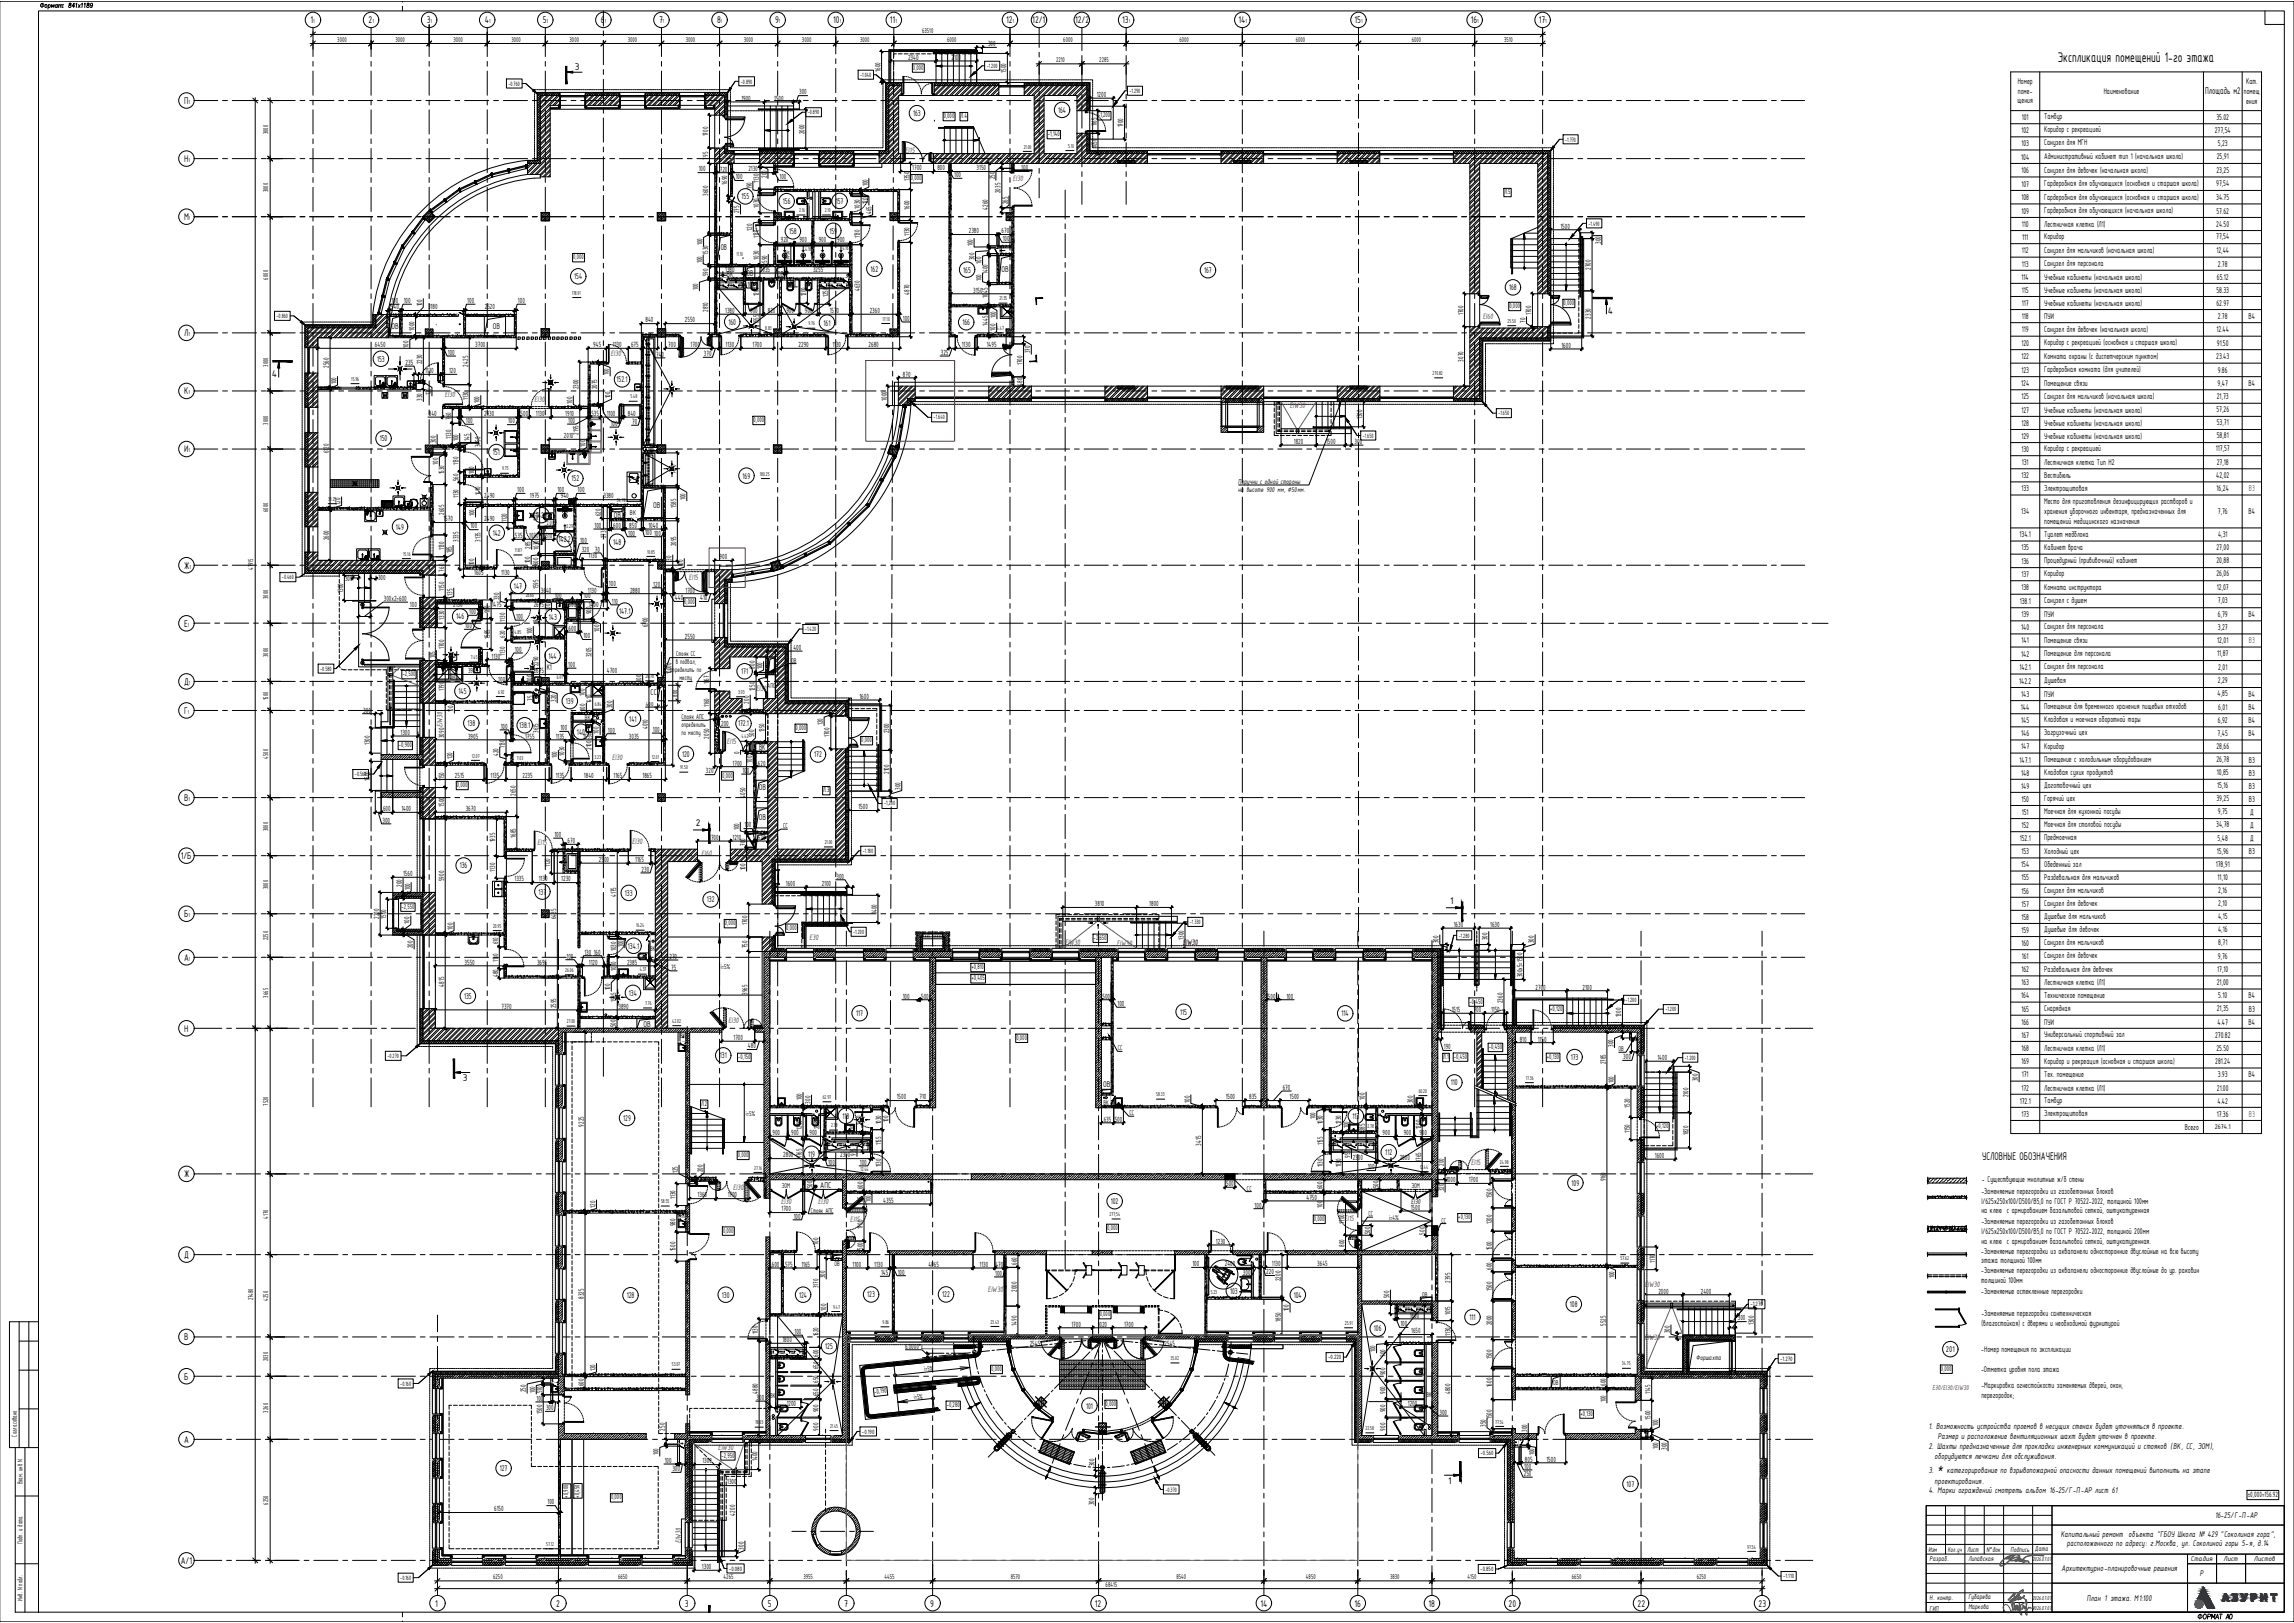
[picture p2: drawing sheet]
<svg xmlns="http://www.w3.org/2000/svg" width="1189mm" height="841mm" viewBox="0 0 1189 841" stroke-linecap="round" stroke-linejoin="round" font-family="sans-serif">
<defs><g id="words">
<text font-size="7.9" x="1004" y="763">*</text>
<text font-size="7.8" x="1066" y="32">Экспликация помещений 1-го этажа</text>
<text font-size="6.2" x="1027" y="601">УСЛОВНЫЕ ОБОЗНАЧЕНИЯ</text>
<g font-size="5.4">
<text x="161" y="12">1</text>
<text x="191" y="12">2</text>
<text x="221" y="12">3</text>
<text x="251" y="12">4</text>
<text x="281" y="12">5</text>
<text x="311" y="12">6</text>
<text x="342" y="12">7</text>
<text x="372" y="12">8</text>
<text x="402" y="12">9</text>
<text x="432" y="12">10</text>
<text x="461" y="12">11</text>
<text x="521" y="12">12</text>
<text x="535" y="12">12/1</text>
<text x="557" y="12">12/2</text>
<text x="582" y="12">13</text>
<text x="642" y="12">14</text>
<text x="702" y="12">15</text>
<text x="762" y="12">16</text>
<text x="797" y="12">17</text>
<text x="298" y="36">3</text>
<text x="95" y="54">П</text>
<text x="1143" y="49">Площадь м2</text>
<text x="95" y="84">Н</text>
<text x="95" y="114">М</text>
<text x="833" y="163">4</text>
<text x="95" y="174">Л</text>
<text x="141" y="196">4</text>
<text x="95" y="204">К</text>
<text x="95" y="234">И</text>
<text x="95" y="295">Ж</text>
<text x="95" y="325">Е</text>
<text x="95" y="355">Д</text>
<text x="95" y="370">Г</text>
<text x="95" y="415">В</text>
<text x="361" y="428">2</text>
<text x="94" y="445">1/Б</text>
<text x="751" y="469">1</text>
<text x="95" y="475">Б</text>
<text x="95" y="498">А</text>
<text x="95" y="535">Н</text>
<text x="240" y="560">3</text>
<text x="95" y="610">Ж</text>
<text x="95" y="652">Д</text>
<text x="95" y="695">В</text>
<text x="95" y="715">Б</text>
<text x="95" y="748">А</text>
<text x="751" y="769">1</text>
<text x="94" y="810">А/1</text>
<text x="225" y="832">1</text>
<text x="288" y="832">2</text>
<text x="355" y="832">3</text>
<text x="398" y="832">5</text>
<text x="437" y="832">7</text>
<text x="482" y="832">9</text>
<text x="567" y="832">12</text>
<text x="653" y="832">14</text>
<text x="702" y="832">16</text>
<text x="740" y="832">18</text>
<text x="782" y="832">20</text>
<text x="849" y="832">22</text>
<text x="911" y="832">23</text>
</g>
<g font-size="4.7">
<text x="1046" y="44">Номер</text>
<text x="1164" y="44">Кат.</text>
<text x="1046" y="54">щения</text>
<text x="1046" y="49">поме-</text>
<text x="1090" y="49">Наименование</text>
<text x="1163" y="49">помещ</text>
<text x="1164" y="54">ения</text>
<text x="548" y="58">164</text>
<text x="473" y="60">163</text>
<text x="1048" y="62">101</text>
<text x="1059" y="62">Тамбур</text>
<text x="1149" y="62">35.02</text>
<text x="1048" y="69">102</text>
<text x="1059" y="69">Коридор с рекреацией</text>
<text x="1148" y="69">277,54</text>
<text x="1048" y="76">103</text>
<text x="1059" y="75">Санузел для МГН</text>
<text x="1149" y="76">5,23</text>
<text x="1047" y="83">104</text>
<text x="1059" y="82">Административный кабинет тип 1 (начальная школа)</text>
<text x="1149" y="82">25,91</text>
<text x="1048" y="90">106</text>
<text x="1059" y="89">Санузел для девочек (начальная школа)</text>
<text x="1149" y="89">23,25</text>
<text x="1048" y="97">107</text>
<text x="1059" y="96">Гардеробная для обучающихся (основная и старшая школа)</text>
<text x="1149" y="96">97,54</text>
<text x="384" y="103">155</text>
<text x="406" y="106">156</text>
<text x="433" y="106">157</text>
<text x="1048" y="104">108</text>
<text x="1059" y="103">Гардеробная для обучающихся (основная и старшая школа)</text>
<text x="1149" y="104">34.75</text>
<text x="1048" y="111">109</text>
<text x="1059" y="110">Гардеробная для обучающихся (начальная школа)</text>
<text x="1149" y="111">57.62</text>
<text x="1048" y="118">110</text>
<text x="1059" y="118">Лестничная клетка (Л1)</text>
<text x="1149" y="118">24.50</text>
<text x="409" y="121">158</text>
<text x="430" y="121">159</text>
<text x="1048" y="124">111</text>
<text x="1059" y="124">Коридор</text>
<text x="1149" y="124">77,54</text>
<text x="374" y="130">ОВ</text>
<text x="1048" y="131">112</text>
<text x="1059" y="131">Санузел для мальчиков (начальная школа)</text>
<text x="1149" y="131">12,44</text>
<text x="1059" y="138">Санузел для персонала</text>
<text x="377" y="143">ВК</text>
<text x="387" y="143">ОВ</text>
<text x="403" y="143">ОВ</text>
<text x="451" y="141">162</text>
<text x="499" y="141">165</text>
<text x="519" y="141">ОВ</text>
<text x="624" y="142">167</text>
<text x="1048" y="138">113</text>
<text x="1149" y="138">2.78</text>
<text x="298" y="145">154</text>
<text x="1048" y="145">114</text>
<text x="1059" y="145">Учебные кабинеты (начальная школа)</text>
<text x="1149" y="145">65.12</text>
<text x="782" y="150">168</text>
<text x="1048" y="152">115</text>
<text x="1059" y="152">Учебные кабинеты (начальная школа)</text>
<text x="1149" y="152">58.33</text>
<text x="1048" y="159">117</text>
<text x="1059" y="159">Учебные кабинеты (начальная школа)</text>
<text x="1149" y="159">62.97</text>
<text x="1048" y="165">118</text>
<text x="1059" y="165">ПУИ</text>
<text x="1149" y="165">2.78</text>
<text x="1165" y="165">В4</text>
<text x="203" y="170">ОВ</text>
<text x="255" y="170">ОВ</text>
<text x="377" y="168">160</text>
<text x="427" y="169">161</text>
<text x="499" y="168">166</text>
<text x="1048" y="172">119</text>
<text x="1059" y="172">Санузел для девочек (начальная школа)</text>
<text x="1149" y="172">12.44</text>
<text x="1048" y="179">120</text>
<text x="1059" y="179">Коридор с рекреацией (основная и старшая школа)</text>
<text x="1149" y="179">91.50</text>
<text x="1059" y="186">Комната охраны (с диспетчерским пунктом)</text>
<text x="195" y="187">153</text>
<text x="1048" y="186">122</text>
<text x="1149" y="186">23.43</text>
<text x="1048" y="193">123</text>
<text x="1059" y="193">Гардеробная комната (для учителей)</text>
<text x="1149" y="193">9.86</text>
<text x="320" y="198">152.1</text>
<text x="1047" y="200">124</text>
<text x="1059" y="200">Помещение связи</text>
<text x="1149" y="200">9,47</text>
<text x="1165" y="200">В4</text>
<text x="1048" y="207">125</text>
<text x="1059" y="207">Санузел для мальчиков (начальная школа)</text>
<text x="1149" y="207">21,73</text>
<text x="1048" y="214">127</text>
<text x="1059" y="214">Учебные кабинеты (начальная школа)</text>
<text x="1149" y="214">57,26</text>
<text x="1048" y="221">128</text>
<text x="1059" y="221">Учебные кабинеты (начальная школа)</text>
<text x="1149" y="220">53,71</text>
<text x="1048" y="227">129</text>
<text x="1059" y="227">Учебные кабинеты (начальная школа)</text>
<text x="1149" y="227">58,81</text>
<text x="197" y="229">150</text>
<text x="1059" y="234">Коридор с рекреацией</text>
<text x="1148" y="234">117,57</text>
<text x="255" y="236">151</text>
<text x="1048" y="234">130</text>
<text x="1048" y="241">131</text>
<text x="1059" y="241">Лестничная клетка Тип Н2</text>
<text x="1149" y="241">27,18</text>
<text x="296" y="249">152</text>
<text x="385" y="248">169</text>
<text x="1048" y="248">132</text>
<text x="1059" y="248">Вестибюль</text>
<text x="1149" y="248">42,02</text>
<text x="1048" y="255">133</text>
<text x="1059" y="254">Электрощитовая</text>
<text x="1149" y="254">16,24</text>
<text x="339" y="263">ОВ</text>
<text x="1059" y="261">Место для приготовления дезинфицирующих растворов и</text>
<text x="278" y="268">142.1</text>
<text x="318" y="268">ОВ</text>
<text x="1047" y="267">134</text>
<text x="1059" y="266">хранения уборочного инвентаря, предназначенных для</text>
<text x="1149" y="266">7,76</text>
<text x="1165" y="267">В4</text>
<text x="205" y="274">149</text>
<text x="1059" y="271">помещений медицинского назначения</text>
<text x="255" y="278">142</text>
<text x="290" y="281">142.2</text>
<text x="1047" y="278">134.1</text>
<text x="1059" y="278">Туалет медблока</text>
<text x="1149" y="278">4,31</text>
<text x="318" y="282">148</text>
<text x="1048" y="285">135</text>
<text x="1059" y="285">Кабинет врача</text>
<text x="1149" y="285">27,00</text>
<text x="1048" y="292">136</text>
<text x="1059" y="292">Процедурный (прививочный) кабинет</text>
<text x="1149" y="292">20,88</text>
<text x="1048" y="299">137</text>
<text x="1059" y="299">Коридор</text>
<text x="1149" y="299">26,06</text>
<text x="266" y="305">147</text>
<text x="1048" y="306">138</text>
<text x="1059" y="305">Комната инструктора</text>
<text x="1149" y="306">12,07</text>
<text x="321" y="318">147.1</text>
<text x="1047" y="313">138.1</text>
<text x="1059" y="312">Санузел с душем</text>
<text x="1149" y="313">7,03</text>
<text x="236" y="321">146</text>
<text x="284" y="321">143</text>
<text x="1048" y="320">139</text>
<text x="1059" y="320">ПУИ</text>
<text x="1149" y="320">6,79</text>
<text x="1165" y="320">В4</text>
<text x="1047" y="327">140</text>
<text x="1059" y="326">Санузел для персонала</text>
<text x="1149" y="326">3,27</text>
<text x="1048" y="333">141</text>
<text x="1059" y="333">Помещение связи</text>
<text x="1149" y="333">12,01</text>
<text x="284" y="341">144</text>
<text x="1047" y="340">142</text>
<text x="1059" y="340">Помещение для персонала</text>
<text x="1149" y="340">11,87</text>
<text x="283" y="347">К1</text>
<text x="1047" y="347">142.1</text>
<text x="1059" y="347">Санузел для персонала</text>
<text x="1150" y="347">2,01</text>
<text x="384" y="349">171</text>
<text x="1059" y="354">Душевая</text>
<text x="1149" y="354">2,29</text>
<text x="238" y="360">145</text>
<text x="1046" y="354">142.2</text>
<text x="293" y="365">139</text>
<text x="337" y="360">CC</text>
<text x="1047" y="361">143</text>
<text x="1059" y="361">ПУИ</text>
<text x="1149" y="361">4,85</text>
<text x="1165" y="361">В4</text>
<text x="1047" y="368">144</text>
<text x="1059" y="368">Помещение для временного хранения пищевых отходов</text>
<text x="1150" y="368">6,01</text>
<text x="1165" y="368">В4</text>
<text x="242" y="376">138</text>
<text x="269" y="377">138.1</text>
<text x="326" y="374">141</text>
<text x="382" y="376">172.1</text>
<text x="1047" y="375">145</text>
<text x="1059" y="374">Кладовая и моечная оборотной тары</text>
<text x="1149" y="374">6,92</text>
<text x="1165" y="375">В4</text>
<text x="299" y="381">140</text>
<text x="1047" y="382">146</text>
<text x="1059" y="381">Загрузочный цех</text>
<text x="1149" y="381">7,45</text>
<text x="1165" y="382">В4</text>
<text x="393" y="389">ВК</text>
<text x="1047" y="388">147</text>
<text x="1059" y="388">Коридор</text>
<text x="1149" y="388">28,66</text>
<text x="353" y="392">120</text>
<text x="422" y="393">172</text>
<text x="1047" y="395">147.1</text>
<text x="1059" y="395">Помещение с холодильным оборудованием</text>
<text x="1149" y="395">26,78</text>
<text x="1165" y="395">В3</text>
<text x="1047" y="402">148</text>
<text x="1059" y="401">Кладовая сухих продуктов</text>
<text x="1149" y="402">10,85</text>
<text x="1165" y="402">В3</text>
<text x="393" y="410">ОВ</text>
<text x="1047" y="409">149</text>
<text x="1059" y="408">Доготовочный цех</text>
<text x="1149" y="408">15,16</text>
<text x="1165" y="409">В3</text>
<text x="1048" y="416">150</text>
<text x="1059" y="415">Горячий цех</text>
<text x="1149" y="415">39,25</text>
<text x="1165" y="416">В3</text>
<text x="393" y="425">ОВ</text>
<text x="1048" y="422">151</text>
<text x="1059" y="422">Моечная для кухонной посуды</text>
<text x="1149" y="422">9,75</text>
<text x="1166" y="422">Д</text>
<text x="1048" y="429">152</text>
<text x="1059" y="429">Моечная для столовой посуды</text>
<text x="1149" y="429">34,78</text>
<text x="1166" y="429">Д</text>
<text x="1047" y="436">152.1</text>
<text x="1059" y="435">Предмоечная</text>
<text x="1149" y="436">5,48</text>
<text x="1166" y="436">Д</text>
<text x="1048" y="443">153</text>
<text x="1059" y="442">Холодный цех</text>
<text x="1149" y="442">15,96</text>
<text x="1165" y="443">В3</text>
<text x="238" y="450">136</text>
<text x="1047" y="449">154</text>
<text x="1059" y="449">Обеденный зал</text>
<text x="1148" y="449">178,91</text>
<text x="1149" y="456">11,10</text>
<text x="1048" y="456">155</text>
<text x="1059" y="456">Раздевальная для мальчиков</text>
<text x="279" y="464">137</text>
<text x="324" y="464">133</text>
<text x="366" y="468">132</text>
<text x="1048" y="463">156</text>
<text x="1059" y="463">Санузел для мальчиков</text>
<text x="1150" y="463">2,16</text>
<text x="1048" y="470">157</text>
<text x="1059" y="469">Санузел для девочек</text>
<text x="1150" y="470">2,10</text>
<text x="1048" y="477">158</text>
<text x="1059" y="476">Душевые для мальчиков</text>
<text x="1149" y="476">4,15</text>
<text x="1048" y="483">159</text>
<text x="1059" y="483">Душевые для девочек</text>
<text x="1149" y="483">4,16</text>
<text x="325" y="492">134.1</text>
<text x="1048" y="490">160</text>
<text x="1059" y="490">Санузел для мальчиков</text>
<text x="1150" y="490">8,71</text>
<text x="1048" y="497">161</text>
<text x="1059" y="497">Санузел для девочек</text>
<text x="1149" y="497">9,76</text>
<text x="1048" y="504">162</text>
<text x="1059" y="504">Раздевальная для девочек</text>
<text x="1149" y="503">17,10</text>
<text x="1048" y="511">163</text>
<text x="1059" y="511">Лестничная клетка (Л1)</text>
<text x="1149" y="510">21,00</text>
<text x="240" y="518">135</text>
<text x="326" y="516">134</text>
<text x="1047" y="517">164</text>
<text x="1059" y="517">Техническое помещение</text>
<text x="1150" y="517">5.10</text>
<text x="1165" y="517">В4</text>
<text x="444" y="527">117</text>
<text x="612" y="526">115</text>
<text x="695" y="527">114</text>
<text x="1048" y="524">165</text>
<text x="1059" y="524">Снарядная</text>
<text x="1149" y="524">21,35</text>
<text x="1165" y="524">В3</text>
<text x="333" y="532">ОВ</text>
<text x="1048" y="531">166</text>
<text x="1059" y="531">ПУИ</text>
<text x="1149" y="531">4.47</text>
<text x="1165" y="531">В4</text>
<text x="1048" y="538">167</text>
<text x="1059" y="537">Универсальный спортивный зал</text>
<text x="1148" y="538">270.82</text>
<text x="1048" y="545">168</text>
<text x="1059" y="545">Лестничная клетка (Л1)</text>
<text x="1149" y="545">25.50</text>
<text x="373" y="548">131</text>
<text x="814" y="549">173</text>
<text x="1048" y="551">169</text>
<text x="1059" y="551">Коридор и рекреация (основная и старшая школа)</text>
<text x="1148" y="551">281.24</text>
<text x="572" y="564">ОВ</text>
<text x="752" y="562">110</text>
<text x="1048" y="558">171</text>
<text x="1059" y="558">Тех. помещение</text>
<text x="1149" y="558">3.93</text>
<text x="1165" y="558">В4</text>
<text x="1048" y="565">172</text>
<text x="1059" y="565">Лестничная клетка (Л1)</text>
<text x="1149" y="565">21.00</text>
<text x="1047" y="572">172.1</text>
<text x="1059" y="571">Тамбур</text>
<text x="1149" y="572">4.42</text>
<text x="323" y="581">129</text>
<text x="437" y="580">118</text>
<text x="701" y="580">113</text>
<text x="1048" y="579">173</text>
<text x="1059" y="578">Электрощитовая</text>
<text x="1149" y="579">17.36</text>
<text x="1132" y="586">Всего</text>
<text x="419" y="599">119</text>
<text x="718" y="599">112</text>
<text x="425" y="616">АПC</text>
<text x="814" y="614">109</text>
<text x="1027" y="613">- Существующие мнолитные ж/б стены</text>
<text x="576" y="624">102</text>
<text x="1027" y="619">-Заменяемые перегородки из газобетонных блоков</text>
<text x="1027" y="624">I/625х250х100/D500/B5,0 по ГОСТ Р 70522-2022, толщиной 100мм</text>
<text x="1027" y="629">на клею с армированием базальтовой сеткой, оштукатуренная</text>
<text x="1027" y="634">-Заменяемые перегородки из газобетонных блоков</text>
<text x="1027" y="639">I/625х250х100/D500/B5,0 по ГОСТ Р 70522-2022, толщиной 200мм</text>
<text x="1027" y="644">на клею с армированием базальтовой сеткой, оштукатуренная.</text>
<text x="1027" y="650">-Заменяемые перегородки из аквапанели односторонние двуслойные на всю высоту</text>
<text x="1027" y="660">-Заменяемые перегородки из аквапанели односторонние двуслойные до ур. раковин</text>
<text x="1027" y="655">этажа толщиной 100мм</text>
<text x="1027" y="665">толщиной 100мм</text>
<text x="637" y="670">103</text>
<text x="1027" y="671">-Заменяемые остекленные перегородки</text>
<text x="325" y="673">128</text>
<text x="374" y="672">130</text>
<text x="414" y="672">124</text>
<text x="449" y="672">123</text>
<text x="488" y="672">122</text>
<text x="670" y="672">104</text>
<text x="814" y="677">108</text>
<text x="1027" y="682">-Заменяемые перегородки сантехническая</text>
<text x="712" y="690">106</text>
<text x="762" y="684">111</text>
<text x="1027" y="687">(влагостойкая) с дверями и необходимой фурнитурой</text>
<text x="428" y="699">125</text>
<text x="1008" y="701">201</text>
<text x="1027" y="700">-Номер помещения по экспликации</text>
<text x="1027" y="711">-Отметка уровня пола этажа</text>
<text x="1027" y="719">-Маркировка огнестойкости заменяемых дверей, окон,</text>
<text x="1027" y="724">перегородок;</text>
<text x="563" y="730">101</text>
<text x="1000" y="741">1. Возможность устройства проемов в несущих стенах будет уточняться в проекте.</text>
<text x="1004" y="746">Размер и расположение вентиляционных шахт будет уточнен в проекте.</text>
<text x="1000" y="751">2. Шахты предназначенные для прокладки инженерных коммуникаций и стояков (ВК, СС, ЭОМ),</text>
<text x="1003" y="756">оборудуются лючками для обслуживания.</text>
<text x="259" y="762">127</text>
<text x="1000" y="763">3.</text>
<text x="1009" y="763">категорирование по взрывопожарной опасности данных помещений выполнить на этапе</text>
<text x="843" y="770">107</text>
<text x="1000" y="774">4. Марки ограждений смотреть альбом 16-25/Г-П-АР лист 61</text>
<text x="1003" y="769">проектирования.</text>
<text x="1148" y="787">16-25/Г-П-АР</text>
<text x="1068" y="796">Капитальный ремонт объекта &quot;ГБОУ Школа № 429 &quot;Соколиная гора&quot;,</text>
<text x="1071" y="801">расположенного по адресу: г.Москва, ул. Соколиной горы 5-я, д.14</text>
<text x="1068" y="814">Архитектурно-планировочные решения</text>
<text x="1140" y="817">Р</text>
<text x="1082" y="829">План 1 этажа. М1:100</text>
</g>
<g font-size="4.7" fill="#ed1f24">
<text x="1165" y="255">В3</text>
<text x="1165" y="333">В3</text>
<text x="1165" y="579">В3</text>
</g>
<g font-size="4.4" fill="#db0000">
<text x="469" y="79">EI15</text>
<text x="525" y="94">EI30</text>
<text x="768" y="165">EI60</text>
<text x="316" y="185">EI30</text>
<text x="231" y="206">EI30</text>
<text x="277" y="208">EI30</text>
<text x="668" y="211">EIW30</text>
<text x="357" y="300">EI15</text>
<text x="392" y="358">EI30</text>
<text x="377" y="386">EI15</text>
<text x="317" y="394">EI30</text>
<text x="279" y="438">EI15</text>
<text x="328" y="437">EI30</text>
<text x="364" y="443">EI60</text>
<text x="419" y="487">E30</text>
<text x="552" y="490">EIW30</text>
<text x="579" y="490">EIW30</text>
<text x="613" y="490">EIW30</text>
<text x="378" y="530">EI30</text>
<text x="762" y="604">EI15</text>
<text x="380" y="617">EI30</text>
<text x="405" y="624">EI30</text>
<text x="424" y="624">EI30</text>
<text x="441" y="633">EI15</text>
<text x="697" y="632">EI15</text>
<text x="512" y="669">EIW30</text>
<text x="852" y="667">EIW30</text>
<text x="852" y="694">EIW30</text>
<text x="372" y="751">EIW30</text>
<text x="353" y="800" transform="rotate(-90 353 800)">EIW30</text>
</g>
<text font-size="4.3" x="1165" y="776">±0,000=156.92</text>
<g font-size="4.2">
<text x="512" y="24">300</text>
<text x="471" y="31">2340</text>
<text x="493" y="31">2100</text>
<text x="456" y="37" transform="rotate(-90 456 37)">1600</text>
<text x="521" y="38" transform="rotate(-90 521 38)">1500</text>
<text x="384" y="52">1900</text>
<text x="401" y="52">1500</text>
<text x="414" y="49">300</text>
<text x="568" y="50">1200</text>
<text x="568" y="65" transform="rotate(-90 568 65)">1165</text>
<text x="367" y="71" transform="rotate(-90 367 71)">1700</text>
<text x="417" y="70" transform="rotate(-90 417 70)">2000</text>
<text x="582" y="66" transform="rotate(-90 582 66)">1700</text>
<text x="568" y="77" transform="rotate(-90 568 77)">1050</text>
<text x="367" y="83" transform="rotate(-90 367 83)">795</text>
<text x="362" y="89">100</text>
<text x="373" y="89">720</text>
<text x="388" y="89">2130</text>
<text x="473" y="88">1700</text>
<text x="486" y="88">800</text>
<text x="506" y="88">3150</text>
<text x="529" y="88">100</text>
<text x="377" y="96" transform="rotate(-90 377 96)">1690</text>
<text x="381" y="93">100</text>
<text x="393" y="95" transform="rotate(-90 393 95)">1130</text>
<text x="397" y="92" transform="rotate(-90 397 92)">200</text>
<text x="404" y="93">100</text>
<text x="471" y="94" transform="rotate(-90 471 94)">1350</text>
<text x="495" y="92">100</text>
<text x="516" y="93" transform="rotate(-90 516 93)">250</text>
<text x="367" y="101" transform="rotate(-90 367 101)">3600</text>
<text x="390" y="98" transform="rotate(-90 390 98)">190</text>
<text x="450" y="97" transform="rotate(-90 450 97)">100</text>
<text x="519" y="100" transform="rotate(-90 519 100)">2035</text>
<text x="393" y="108" transform="rotate(-90 393 108)">1030</text>
<text x="450" y="106" transform="rotate(-90 450 106)">120</text>
<text x="522" y="106" transform="rotate(-90 522 106)">265</text>
<text x="383" y="111" transform="rotate(-90 383 111)">275</text>
<text x="446" y="108" transform="rotate(-90 446 108)">1030</text>
<text x="452" y="111" transform="rotate(-90 452 111)">465</text>
<text x="471" y="109" transform="rotate(-90 471 109)">1600</text>
<text x="512" y="109" transform="rotate(-90 512 109)">4260</text>
<text x="390" y="120" transform="rotate(-90 390 120)">120</text>
<text x="809" y="118">1500</text>
<text x="393" y="123" transform="rotate(-90 393 123)">1130</text>
<text x="405" y="125">920</text>
<text x="414" y="125">900</text>
<text x="424" y="125">900</text>
<text x="434" y="125">900</text>
<text x="446" y="123" transform="rotate(-90 446 123)">1130</text>
<text x="471" y="122" transform="rotate(-90 471 122)">1130</text>
<text x="502" y="121">2380</text>
<text x="519" y="121">670</text>
<text x="520" y="125">100</text>
<text x="364" y="127" transform="rotate(-90 364 127)">100</text>
<text x="367" y="132" transform="rotate(-90 367 132)">1530</text>
<text x="504" y="128" transform="rotate(-90 504 128)">100</text>
<text x="830" y="126" transform="rotate(-90 830 126)">300</text>
<text x="364" y="136" transform="rotate(-90 364 136)">100</text>
<text x="393" y="134" transform="rotate(-90 393 134)">1030</text>
<text x="398" y="136" transform="rotate(-90 398 136)">590</text>
<text x="409" y="134" transform="rotate(-90 409 134)">1030</text>
<text x="505" y="135" transform="rotate(-90 505 135)">300</text>
<text x="509" y="137" transform="rotate(-90 509 137)">100</text>
<text x="367" y="143" transform="rotate(-90 367 143)">590</text>
<text x="376" y="141">1380</text>
<text x="394" y="141">2035</text>
<text x="421" y="141">3255</text>
<text x="512" y="142" transform="rotate(-90 512 142)">1400</text>
<text x="824" y="140" transform="rotate(-90 824 140)">2700</text>
<text x="387" y="149">100</text>
<text x="409" y="148">100</text>
<text x="509" y="146" transform="rotate(-90 509 146)">100</text>
<text x="362" y="150" transform="rotate(-90 362 150)">100</text>
<text x="393" y="154" transform="rotate(-90 393 154)">1200</text>
<text x="418" y="154" transform="rotate(-90 418 154)">1200</text>
<text x="429" y="154" transform="rotate(-90 429 154)">1250</text>
<text x="446" y="151" transform="rotate(-90 446 151)">4630</text>
<text x="471" y="153" transform="rotate(-90 471 153)">4870</text>
<text x="504" y="152">3150</text>
<text x="512" y="154" transform="rotate(-90 512 154)">1045</text>
<text x="203" y="160">540</text>
<text x="203" y="157">100</text>
<text x="209" y="157">100</text>
<text x="219" y="159" transform="rotate(-90 219 159)">100</text>
<text x="222" y="160">3180</text>
<text x="242" y="157">100</text>
<text x="251" y="160">2520</text>
<text x="268" y="157">100</text>
<text x="367" y="162" transform="rotate(-90 367 162)">2810</text>
<text x="335" y="167">840</text>
<text x="355" y="167">2550</text>
<text x="376" y="162">1380</text>
<text x="389" y="162">900</text>
<text x="393" y="168" transform="rotate(-90 393 168)">1555</text>
<text x="398" y="162">820</text>
<text x="408" y="162">900</text>
<text x="417" y="162">900</text>
<text x="430" y="162">1570</text>
<text x="451" y="162">2360</text>
<text x="468" y="166">100</text>
<text x="516" y="165" transform="rotate(-90 516 165)">100</text>
<text x="758" y="163" transform="rotate(-90 758 163)">1700</text>
<text x="791" y="167" transform="rotate(-90 791 167)">70</text>
<text x="794" y="163" transform="rotate(-90 794 163)">1700</text>
<text x="824" y="165" transform="rotate(-90 824 165)">2330</text>
<text x="215" y="171" transform="rotate(-90 215 171)">1000</text>
<text x="512" y="169" transform="rotate(-90 512 169)">1445</text>
<text x="516" y="171" transform="rotate(-90 516 171)">100</text>
<text x="194" y="180">6450</text>
<text x="246" y="180">3700</text>
<text x="307" y="180">945</text>
<text x="318" y="180">1130</text>
<text x="327" y="180">675</text>
<text x="346" y="180">700</text>
<text x="358" y="180">1700</text>
<text x="376" y="180">1130</text>
<text x="390" y="180">1700</text>
<text x="414" y="180">2290</text>
<text x="431" y="180">1130</text>
<text x="450" y="180">2680</text>
<text x="498" y="180">1130</text>
<text x="511" y="180">1495</text>
<text x="212" y="180" transform="rotate(-90 212 180)">100</text>
<text x="232" y="184">100</text>
<text x="340" y="185">740</text>
<text x="365" y="185">370</text>
<text x="488" y="184">325</text>
<text x="534" y="183" transform="rotate(-90 534 183)">370</text>
<text x="809" y="180">1600</text>
<text x="170" y="191" transform="rotate(-90 170 191)">2560</text>
<text x="210" y="189">235</text>
<text x="219" y="189" transform="rotate(-90 219 189)">2230</text>
<text x="243" y="190" transform="rotate(-90 243 190)">2425</text>
<text x="530" y="189" transform="rotate(-90 530 189)">1700</text>
<text x="758" y="187" transform="rotate(-90 758 187)">3070</text>
<text x="220" y="193">1130</text>
<text x="233" y="193">120</text>
<text x="316" y="194" transform="rotate(-90 316 194)">100</text>
<text x="468" y="195">870</text>
<text x="174" y="199" transform="rotate(-90 174 199)">100</text>
<text x="300" y="202" transform="rotate(-90 300 202)">2300</text>
<text x="310" y="202" transform="rotate(-90 310 202)">2075</text>
<text x="530" y="200" transform="rotate(-90 530 200)">480</text>
<text x="219" y="208" transform="rotate(-90 219 208)">330</text>
<text x="223" y="205" transform="rotate(-90 223 205)">120</text>
<text x="243" y="207" transform="rotate(-90 243 207)">1130</text>
<text x="249" y="209" transform="rotate(-90 249 209)">100</text>
<text x="296" y="209" transform="rotate(-90 296 209)">100</text>
<text x="316" y="206" transform="rotate(-90 316 206)">100</text>
<text x="460" y="208" transform="rotate(-90 460 208)">1000</text>
<text x="222" y="216">840</text>
<text x="251" y="216">2930</text>
<text x="270" y="216">500</text>
<text x="278" y="216">1130</text>
<text x="293" y="216">1910</text>
<text x="307" y="216">535</text>
<text x="314" y="216">1100</text>
<text x="325" y="216">840</text>
<text x="234" y="218" transform="rotate(-90 234 218)">760</text>
<text x="241" y="219">100</text>
<text x="263" y="219">100</text>
<text x="294" y="219">100</text>
<text x="316" y="221">100</text>
<text x="328" y="220">70</text>
<text x="706" y="217" transform="rotate(-90 706 217)">1300</text>
<text x="234" y="227" transform="rotate(-90 234 227)">1130</text>
<text x="292" y="227">2010</text>
<text x="300" y="225" transform="rotate(-90 300 225)">2195</text>
<text x="226" y="230" transform="rotate(-90 226 230)">300</text>
<text x="238" y="229" transform="rotate(-90 238 229)">100</text>
<text x="243" y="229" transform="rotate(-90 243 229)">145</text>
<text x="249" y="232" transform="rotate(-90 249 232)">3450</text>
<text x="303" y="231" transform="rotate(-90 303 231)">100</text>
<text x="671" y="230">1820</text>
<text x="687" y="230">1500</text>
<text x="702" y="230">300</text>
<text x="170" y="235" transform="rotate(-90 170 235)">6120</text>
<text x="227" y="241" transform="rotate(-90 227 241)">100</text>
<text x="230" y="246" transform="rotate(-90 230 246)">1530</text>
<text x="238" y="241" transform="rotate(-90 238 241)">1130</text>
<text x="246" y="245" transform="rotate(-90 246 245)">100</text>
<text x="350" y="246" transform="rotate(-90 350 246)">1700</text>
<text x="238" y="249" transform="rotate(-90 238 249)">560</text>
<text x="249" y="257" transform="rotate(-90 249 257)">1410</text>
<text x="268" y="255">100</text>
<text x="289" y="255">100</text>
<text x="299" y="255">100</text>
<text x="176" y="262" transform="rotate(-90 176 262)">120</text>
<text x="238" y="258" transform="rotate(-90 238 258)">1130</text>
<text x="251" y="258">2490</text>
<text x="275" y="258">1975</text>
<text x="291" y="258">940</text>
<text x="313" y="258">3380</text>
<text x="350" y="263" transform="rotate(-90 350 263)">1585</text>
<text x="355" y="259" transform="rotate(-90 355 259)">100</text>
<text x="230" y="267" transform="rotate(-90 230 267)">2605</text>
<text x="246" y="268" transform="rotate(-90 246 268)">100</text>
<text x="311" y="268" transform="rotate(-90 311 268)">620</text>
<text x="230" y="270">1570</text>
<text x="244" y="274">100</text>
<text x="251" y="270">2490</text>
<text x="263" y="270" transform="rotate(-90 263 270)">1120</text>
<text x="279" y="270" transform="rotate(-90 279 270)">1020</text>
<text x="308" y="274">100</text>
<text x="318" y="274">600</text>
<text x="326" y="274">850</text>
<text x="336" y="274">1040</text>
<text x="170" y="280" transform="rotate(-90 170 280)">2600</text>
<text x="238" y="281" transform="rotate(-90 238 281)">3335</text>
<text x="249" y="281" transform="rotate(-90 249 281)">3135</text>
<text x="267" y="279">535</text>
<text x="274" y="279">1030</text>
<text x="283" y="279">510</text>
<text x="301" y="281">100</text>
<text x="314" y="279" transform="rotate(-90 314 279)">2735</text>
<text x="326" y="278">100</text>
<text x="334" y="277">100</text>
<text x="339" y="278">100</text>
<text x="230" y="285" transform="rotate(-90 230 285)">1130</text>
<text x="234" y="287" transform="rotate(-90 234 287)">185</text>
<text x="275" y="284" transform="rotate(-90 275 284)">285</text>
<text x="279" y="285" transform="rotate(-90 279 285)">1030</text>
<text x="301" y="286">320</text>
<text x="308" y="286">70</text>
<text x="350" y="283" transform="rotate(-90 350 283)">2095</text>
<text x="246" y="293" transform="rotate(-90 246 293)">100</text>
<text x="275" y="292" transform="rotate(-90 275 292)">100</text>
<text x="279" y="293" transform="rotate(-90 279 293)">600</text>
<text x="305" y="289">1130</text>
<text x="348" y="291" transform="rotate(-90 348 291)">30</text>
<text x="354" y="294" transform="rotate(-90 354 294)">100</text>
<text x="373" y="290">900</text>
<text x="230" y="296" transform="rotate(-90 230 296)">760</text>
<text x="246" y="298">1605</text>
<text x="260" y="298">1130</text>
<text x="179" y="301">300</text>
<text x="196" y="301">300</text>
<text x="279" y="305" transform="rotate(-90 279 305)">1595</text>
<text x="316" y="304">100</text>
<text x="339" y="304">120</text>
<text x="178" y="307" transform="rotate(-90 178 307)">1300</text>
<text x="199" y="311">300х2=600</text>
<text x="230" y="306" transform="rotate(-90 230 306)">1150</text>
<text x="235" y="309" transform="rotate(-90 235 309)">135</text>
<text x="259" y="311" transform="rotate(-90 259 311)">330</text>
<text x="280" y="307">3640</text>
<text x="287" y="310">100</text>
<text x="303" y="310">100</text>
<text x="305" y="307">1130</text>
<text x="327" y="307">2880</text>
<text x="350" y="311">440</text>
<text x="355" y="307">1700</text>
<text x="363" y="311">410</text>
<text x="212" y="315">100</text>
<text x="235" y="315">2130</text>
<text x="254" y="318" transform="rotate(-90 254 318)">980</text>
<text x="255" y="315">1475</text>
<text x="277" y="315">2675</text>
<text x="285" y="316" transform="rotate(-90 285 316)">100</text>
<text x="295" y="315">600</text>
<text x="305" y="315">1400</text>
<text x="317" y="313">110</text>
<text x="230" y="321" transform="rotate(-90 230 321)">1330</text>
<text x="243" y="318">100</text>
<text x="262" y="322" transform="rotate(-90 262 322)">1130</text>
<text x="268" y="321">100</text>
<text x="279" y="323" transform="rotate(-90 279 323)">1815</text>
<text x="307" y="318" transform="rotate(-90 307 318)">900</text>
<text x="241" y="325">100</text>
<text x="276" y="329" transform="rotate(-90 276 329)">100</text>
<text x="295" y="327">600</text>
<text x="311" y="327" transform="rotate(-90 311 327)">100</text>
<text x="336" y="325" transform="rotate(-90 336 325)">6300</text>
<text x="254" y="331" transform="rotate(-90 254 331)">1585</text>
<text x="262" y="331" transform="rotate(-90 262 331)">620</text>
<text x="302" y="331">100</text>
<text x="355" y="331">2550</text>
<text x="226" y="341" transform="rotate(-90 226 341)">105</text>
<text x="230" y="336" transform="rotate(-90 230 336)">1700</text>
<text x="236" y="342" transform="rotate(-90 236 342)">100</text>
<text x="255" y="341">1130</text>
<text x="262" y="340" transform="rotate(-90 262 340)">1130</text>
<text x="267" y="338">100</text>
<text x="307" y="341" transform="rotate(-90 307 341)">3205</text>
<text x="411" y="337">400</text>
<text x="279" y="345" transform="rotate(-90 279 345)">2290</text>
<text x="295" y="346">100</text>
<text x="391" y="346" transform="rotate(-90 391 346)">800</text>
<text x="395" y="347" transform="rotate(-90 395 347)">100</text>
<text x="236" y="352" transform="rotate(-90 236 352)">100</text>
<text x="243" y="349">3905</text>
<text x="258" y="353">100</text>
<text x="276" y="353" transform="rotate(-90 276 353)">100</text>
<text x="277" y="349">2675</text>
<text x="314" y="349">4700</text>
<text x="332" y="353" transform="rotate(-90 332 353)">100</text>
<text x="348" y="350" transform="rotate(-90 348 350)">10000</text>
<text x="230" y="358" transform="rotate(-90 230 358)">1790</text>
<text x="368" y="355" transform="rotate(-90 368 355)">1167</text>
<text x="391" y="358" transform="rotate(-90 391 358)">1250</text>
<text x="276" y="363" transform="rotate(-90 276 363)">75</text>
<text x="288" y="364" transform="rotate(-90 288 364)">320</text>
<text x="303" y="360" transform="rotate(-90 303 360)">100</text>
<text x="307" y="365" transform="rotate(-90 307 365)">1410</text>
<text x="388" y="365" transform="rotate(-90 388 365)">200</text>
<text x="445" y="362">1600</text>
<text x="188" y="369">300</text>
<text x="235" y="369" transform="rotate(-90 235 369)">100</text>
<text x="303" y="368" transform="rotate(-90 303 368)">100</text>
<text x="317" y="367" transform="rotate(-90 317 367)">300</text>
<text x="368" y="366" transform="rotate(-90 368 366)">1160</text>
<text x="260" y="378">100</text>
<text x="336" y="378" transform="rotate(-90 336 378)">4010</text>
<text x="374" y="376">200</text>
<text x="427" y="376" transform="rotate(-90 427 376)">120</text>
<text x="208" y="381">1300</text>
<text x="230" y="382" transform="rotate(-90 230 382)">3090EIW30</text>
<text x="243" y="383">3905</text>
<text x="272" y="383">1755</text>
<text x="279" y="380" transform="rotate(-90 279 380)">3615</text>
<text x="288" y="383">1135</text>
<text x="290" y="378">100</text>
<text x="302" y="383">1535</text>
<text x="310" y="380" transform="rotate(-90 310 380)">100</text>
<text x="315" y="380">100</text>
<text x="326" y="383">3035</text>
<text x="338" y="379">100</text>
<text x="368" y="383" transform="rotate(-90 368 383)">2050</text>
<text x="391" y="382" transform="rotate(-90 391 382)">500</text>
<text x="396" y="380" transform="rotate(-90 396 380)">1350</text>
<text x="430" y="382" transform="rotate(-90 430 382)">1700</text>
<text x="461" y="380" transform="rotate(-90 461 380)">2300</text>
<text x="192" y="386" transform="rotate(-90 192 386)">1300</text>
<text x="262" y="388" transform="rotate(-90 262 388)">1130</text>
<text x="307" y="389" transform="rotate(-90 307 389)">2100</text>
<text x="234" y="393" transform="rotate(-90 234 393)">120</text>
<text x="258" y="392" transform="rotate(-90 258 392)">420</text>
<text x="289" y="393" transform="rotate(-90 289 393)">100</text>
<text x="293" y="392" transform="rotate(-90 293 392)">1030</text>
<text x="383" y="391" transform="rotate(-90 383 391)">0</text>
<text x="390" y="395" transform="rotate(-90 390 395)">100</text>
<text x="366" y="401">320</text>
<text x="380" y="397">1700</text>
<text x="385" y="401">100</text>
<text x="393" y="397">620</text>
<text x="461" y="401" transform="rotate(-90 461 401)">2100</text>
<text x="192" y="405" transform="rotate(-90 192 405)">1500</text>
<text x="230" y="405" transform="rotate(-90 230 405)">1150</text>
<text x="236" y="403">2515</text>
<text x="254" y="403">1135</text>
<text x="271" y="403">2235</text>
<text x="288" y="403">1135</text>
<text x="303" y="403">1840</text>
<text x="318" y="403">1165</text>
<text x="333" y="403">1865</text>
<text x="267" y="413" transform="rotate(-90 267 413)">2650</text>
<text x="386" y="413" transform="rotate(-90 386 413)">4050</text>
<text x="467" y="409" transform="rotate(-90 467 409)">300</text>
<text x="230" y="418" transform="rotate(-90 230 418)">1500</text>
<text x="445" y="419">1500</text>
<text x="199" y="420">600</text>
<text x="208" y="420">1400</text>
<text x="241" y="420">3670</text>
<text x="198" y="426">300</text>
<text x="383" y="430" transform="rotate(-90 383 430)">100</text>
<text x="386" y="429">100</text>
<text x="257" y="437" transform="rotate(-90 257 437)">1935</text>
<text x="267" y="434" transform="rotate(-90 267 434)">1685</text>
<text x="287" y="434">100</text>
<text x="294" y="437">670</text>
<text x="368" y="435">1700</text>
<text x="380" y="435">1210</text>
<text x="393" y="435">620</text>
<text x="386" y="438" transform="rotate(-90 386 438)">700</text>
<text x="285" y="449" transform="rotate(-90 285 449)">1120</text>
<text x="310" y="447">2500</text>
<text x="329" y="447">1165</text>
<text x="209" y="454">1560</text>
<text x="257" y="452" transform="rotate(-90 257 452)">1130</text>
<text x="333" y="452">230</text>
<text x="386" y="451" transform="rotate(-90 386 451)">100</text>
<text x="434" y="455">300</text>
<text x="208" y="460" transform="rotate(-90 208 460)">200</text>
<text x="212" y="461" transform="rotate(-90 212 461)">100</text>
<text x="230" y="457" transform="rotate(-90 230 457)">5900</text>
<text x="267" y="457">1335</text>
<text x="279" y="457">1130</text>
<text x="291" y="457">1230</text>
<text x="407" y="459">1600</text>
<text x="426" y="459">2100</text>
<text x="319" y="465" transform="rotate(-90 319 465)">4175</text>
<text x="454" y="474" transform="rotate(-90 454 474)">1400</text>
<text x="567" y="470">3810</text>
<text x="596" y="470">1800</text>
<text x="196" y="476" transform="rotate(-90 196 476)">2200</text>
<text x="200" y="476" transform="rotate(-90 200 476)">1500</text>
<text x="212" y="479" transform="rotate(-90 212 479)">100</text>
<text x="288" y="476" transform="rotate(-90 288 476)">6435</text>
<text x="387" y="479" transform="rotate(-90 387 479)">1700</text>
<text x="235" y="482" transform="rotate(-90 235 482)">100</text>
<text x="753" y="480">1630</text>
<text x="772" y="480">1630</text>
<text x="214" y="491" transform="rotate(-90 214 491)">200</text>
<text x="258" y="489" transform="rotate(-90 258 489)">610</text>
<text x="323" y="491" transform="rotate(-90 323 491)">100</text>
<text x="387" y="491" transform="rotate(-90 387 491)">750</text>
<text x="614" y="487" transform="rotate(-90 614 487)">1300</text>
<text x="746" y="489" transform="rotate(-90 746 489)">300</text>
<text x="771" y="487" transform="rotate(-90 771 487)">300</text>
<text x="795" y="489" transform="rotate(-90 795 489)">300</text>
<text x="294" y="497">100</text>
<text x="303" y="495">130</text>
<text x="308" y="495">160</text>
<text x="319" y="493" transform="rotate(-90 319 493)">1030</text>
<text x="347" y="497">270</text>
<text x="241" y="500">3550</text>
<text x="258" y="499" transform="rotate(-90 258 499)">1130</text>
<text x="278" y="500">3695</text>
<text x="305" y="500">1120</text>
<text x="319" y="503" transform="rotate(-90 319 503)">1010</text>
<text x="325" y="500">2385</text>
<text x="348" y="503">75</text>
<text x="258" y="506" transform="rotate(-90 258 506)">480</text>
<text x="789" y="506" transform="rotate(-90 789 506)">300х5=1500</text>
<text x="230" y="511" transform="rotate(-90 230 511)">4815</text>
<text x="316" y="513" transform="rotate(-90 316 513)">100</text>
<text x="387" y="516" transform="rotate(-90 387 516)">3965</text>
<text x="796" y="513">2700</text>
<text x="820" y="513">2100</text>
<text x="319" y="519" transform="rotate(-90 319 519)">1995</text>
<text x="468" y="517">100</text>
<text x="477" y="517">500</text>
<text x="571" y="517">500</text>
<text x="579" y="521">100</text>
<text x="657" y="517">500</text>
<text x="667" y="517">100</text>
<text x="779" y="520" transform="rotate(-90 779 520)">2360</text>
<text x="260" y="523">7370</text>
<text x="288" y="522" transform="rotate(-90 288 522)">2595</text>
<text x="321" y="523">3890</text>
<text x="752" y="524">1515</text>
<text x="764" y="524">700</text>
<text x="773" y="524">1150</text>
<text x="840" y="527" transform="rotate(-90 840 527)">1300</text>
<text x="319" y="532" transform="rotate(-90 319 532)">500</text>
<text x="380" y="539">1700</text>
<text x="788" y="540">810</text>
<text x="797" y="540">1150</text>
<text x="388" y="543">480</text>
<text x="748" y="544">190</text>
<text x="836" y="542" transform="rotate(-90 836 542)">300</text>
<text x="832" y="551" transform="rotate(-90 832 551)">2785</text>
<text x="841" y="549">300</text>
<text x="859" y="549">1400</text>
<text x="836" y="561" transform="rotate(-90 836 561)">100</text>
<text x="880" y="560" transform="rotate(-90 880 560)">300</text>
<text x="465" y="570">1500</text>
<text x="477" y="570">710</text>
<text x="635" y="570">1500</text>
<text x="647" y="570">835</text>
<text x="665" y="565">670</text>
<text x="668" y="570">1500</text>
<text x="707" y="570" transform="rotate(-90 707 570)">100</text>
<text x="875" y="569" transform="rotate(-90 875 569)">2100</text>
<text x="416" y="570" transform="rotate(-90 416 570)">100</text>
<text x="420" y="572" transform="rotate(-90 420 572)">300</text>
<text x="617" y="571" transform="rotate(-90 617 571)">100</text>
<text x="732" y="572" transform="rotate(-90 732 572)">300</text>
<text x="845" y="574" transform="rotate(-90 845 574)">1520</text>
<text x="460" y="582" transform="rotate(-90 460 582)">100</text>
<text x="572" y="581">635</text>
<text x="578" y="581">500</text>
<text x="682" y="580" transform="rotate(-90 682 580)">100</text>
<text x="303" y="584" transform="rotate(-90 303 584)">9225</text>
<text x="416" y="585" transform="rotate(-90 416 585)">1200</text>
<text x="425" y="585" transform="rotate(-90 425 585)">2285</text>
<text x="443" y="586" transform="rotate(-90 443 586)">100</text>
<text x="447" y="583" transform="rotate(-90 447 583)">1250</text>
<text x="457" y="583" transform="rotate(-90 457 583)">1030</text>
<text x="685" y="583" transform="rotate(-90 685 583)">1030</text>
<text x="695" y="583" transform="rotate(-90 695 583)">1230</text>
<text x="699" y="584" transform="rotate(-90 699 584)">100</text>
<text x="707" y="587" transform="rotate(-90 707 587)">2285</text>
<text x="736" y="585" transform="rotate(-90 736 585)">1200</text>
<text x="845" y="587" transform="rotate(-90 845 587)">1150</text>
<text x="400" y="588">900</text>
<text x="410" y="588">900</text>
<text x="419" y="588">900</text>
<text x="457" y="593" transform="rotate(-90 457 593)">1155</text>
<text x="623" y="594" transform="rotate(-90 623 594)">3415</text>
<text x="685" y="593" transform="rotate(-90 685 593)">1155</text>
<text x="717" y="588">900</text>
<text x="727" y="588">900</text>
<text x="736" y="588">900</text>
<text x="875" y="588" transform="rotate(-90 875 588)">1820</text>
<text x="406" y="600">2800</text>
<text x="435" y="600">2300</text>
<text x="444" y="599" transform="rotate(-90 444 599)">935</text>
<text x="700" y="600" transform="rotate(-90 700 600)">955</text>
<text x="416" y="600" transform="rotate(-90 416 600)">1765</text>
<text x="429" y="603">100</text>
<text x="446" y="604">100</text>
<text x="457" y="605" transform="rotate(-90 457 605)">1130</text>
<text x="685" y="605" transform="rotate(-90 685 605)">1130</text>
<text x="695" y="605" transform="rotate(-90 695 605)">1130</text>
<text x="701" y="601">2300</text>
<text x="709" y="606">100</text>
<text x="725" y="601">2800</text>
<text x="736" y="602" transform="rotate(-90 736 602)">1765</text>
<text x="748" y="604" transform="rotate(-90 748 604)">200</text>
<text x="858" y="600">1600</text>
<text x="351" y="608" transform="rotate(-90 351 608)">125</text>
<text x="364" y="607" transform="rotate(-90 364 607)">200</text>
<text x="421" y="616" transform="rotate(-90 421 616)">500</text>
<text x="447" y="616" transform="rotate(-90 447 616)">600</text>
<text x="635" y="615">500</text>
<text x="685" y="616" transform="rotate(-90 685 616)">600</text>
<text x="714" y="616" transform="rotate(-90 714 616)">500</text>
<text x="748" y="617" transform="rotate(-90 748 617)">320</text>
<text x="749" y="613">1000</text>
<text x="761" y="613">1700</text>
<text x="832" y="612" transform="rotate(-90 832 612)">9160</text>
<text x="350" y="621" transform="rotate(-90 350 621)">1130</text>
<text x="362" y="621">1360</text>
<text x="377" y="621">1700</text>
<text x="451" y="623" transform="rotate(-90 451 623)">100</text>
<text x="458" y="623">4355</text>
<text x="677" y="622">4750</text>
<text x="773" y="621" transform="rotate(-90 773 621)">1500</text>
<text x="309" y="626" transform="rotate(-90 309 626)">120</text>
<text x="405" y="628">1700</text>
<text x="447" y="624" transform="rotate(-90 447 624)">765</text>
<text x="650" y="626">100</text>
<text x="685" y="626" transform="rotate(-90 685 626)">100</text>
<text x="731" y="627">1500</text>
<text x="350" y="636" transform="rotate(-90 350 636)">980</text>
<text x="411" y="632">100</text>
<text x="697" y="634" transform="rotate(-90 697 634)">1700</text>
<text x="773" y="634" transform="rotate(-90 773 634)">1200</text>
<text x="447" y="637" transform="rotate(-90 447 637)">1700</text>
<text x="710" y="640" transform="rotate(-90 710 640)">500</text>
<text x="738" y="640" transform="rotate(-90 738 640)">500</text>
<text x="424" y="645" transform="rotate(-90 424 645)">100</text>
<text x="447" y="648" transform="rotate(-90 447 648)">500</text>
<text x="630" y="645">1230</text>
<text x="697" y="646" transform="rotate(-90 697 646)">800</text>
<text x="773" y="648" transform="rotate(-90 773 648)">1500</text>
<text x="350" y="648" transform="rotate(-90 350 648)">1500</text>
<text x="400" y="656">600</text>
<text x="407" y="656">575</text>
<text x="415" y="656">1165</text>
<text x="442" y="656">1100</text>
<text x="453" y="656">1130</text>
<text x="481" y="656">4065</text>
<text x="508" y="656">1130</text>
<text x="516" y="656">470</text>
<text x="527" y="655" transform="rotate(-90 527 655)">660</text>
<text x="618" y="656">100</text>
<text x="635" y="656">2400</text>
<text x="659" y="656">1130</text>
<text x="683" y="656">3645</text>
<text x="773" y="658" transform="rotate(-90 773 658)">600</text>
<text x="858" y="654" transform="rotate(-90 858 654)">1170</text>
<text x="428" y="662" transform="rotate(-90 428 662)">300</text>
<text x="457" y="661">145</text>
<text x="465" y="660">100</text>
<text x="516" y="661">100</text>
<text x="644" y="661">300</text>
<text x="656" y="660">220</text>
<text x="664" y="664" transform="rotate(-90 664 664)">2200</text>
<text x="752" y="665" transform="rotate(-90 752 665)">2395</text>
<text x="837" y="662" transform="rotate(-90 837 662)">100</text>
<text x="424" y="667" transform="rotate(-90 424 667)">3170</text>
<text x="527" y="669" transform="rotate(-90 527 669)">2000</text>
<text x="773" y="669" transform="rotate(-90 773 669)">1500</text>
<text x="859" y="670">2000</text>
<text x="881" y="670">2400</text>
<text x="303" y="673" transform="rotate(-90 303 673)">8325</text>
<text x="720" y="673" transform="rotate(-90 720 673)">500</text>
<text x="428" y="679" transform="rotate(-90 428 679)">100</text>
<text x="668" y="680" transform="rotate(-90 668 680)">100</text>
<text x="731" y="683">1800</text>
<text x="752" y="682" transform="rotate(-90 752 682)">1015</text>
<text x="527" y="687" transform="rotate(-90 527 687)">1490</text>
<text x="555" y="687">1700</text>
<text x="569" y="687">1020</text>
<text x="583" y="687">1700</text>
<text x="664" y="685" transform="rotate(-90 664 685)">1850</text>
<text x="726" y="687">100</text>
<text x="773" y="687" transform="rotate(-90 773 687)">2000</text>
<text x="832" y="687" transform="rotate(-90 832 687)">5525</text>
<text x="901" y="684">300</text>
<text x="909" y="687" transform="rotate(-90 909 687)">1300</text>
<text x="393" y="691" transform="rotate(-90 393 691)">1130</text>
<text x="406" y="695">1800</text>
<text x="412" y="691">100</text>
<text x="424" y="693" transform="rotate(-90 424 693)">1620</text>
<text x="731" y="691">1650</text>
<text x="752" y="692" transform="rotate(-90 752 692)">1130</text>
<text x="865" y="691" transform="rotate(-90 865 691)">300</text>
<text x="469" y="699">6.0000°</text>
<text x="534" y="697">2545</text>
<text x="604" y="697">2545</text>
<text x="713" y="701" transform="rotate(-90 713 701)">100</text>
<text x="424" y="703" transform="rotate(-90 424 703)">600</text>
<text x="718" y="703" transform="rotate(-90 718 703)">900</text>
<text x="773" y="704" transform="rotate(-90 773 704)">1500</text>
<text x="309" y="711" transform="rotate(-90 309 711)">120</text>
<text x="424" y="709" transform="rotate(-90 424 709)">650</text>
<text x="718" y="713" transform="rotate(-90 718 713)">900</text>
<text x="303" y="718" transform="rotate(-90 303 718)">600</text>
<text x="424" y="716" transform="rotate(-90 424 716)">650</text>
<text x="773" y="719" transform="rotate(-90 773 719)">1600</text>
<text x="832" y="718" transform="rotate(-90 832 718)">600</text>
<text x="273" y="722" transform="rotate(-90 273 722)">250</text>
<text x="277" y="722" transform="rotate(-90 277 722)">100</text>
<text x="278" y="726">100</text>
<text x="281" y="722" transform="rotate(-90 281 722)">510</text>
<text x="392" y="725">300</text>
<text x="393" y="722" transform="rotate(-90 393 722)">4880</text>
<text x="424" y="724" transform="rotate(-90 424 724)">650</text>
<text x="718" y="722" transform="rotate(-90 718 722)">900</text>
<text x="752" y="723" transform="rotate(-90 752 723)">4800</text>
<text x="855" y="722" transform="rotate(-90 855 722)">1145</text>
<text x="283" y="731">300</text>
<text x="408" y="729">1200</text>
<text x="424" y="732" transform="rotate(-90 424 732)">900</text>
<text x="718" y="732" transform="rotate(-90 718 732)">900</text>
<text x="730" y="729">1200</text>
<text x="832" y="727" transform="rotate(-90 832 727)">100</text>
<text x="281" y="733" transform="rotate(-90 281 733)">1500</text>
<text x="746" y="733">300</text>
<text x="773" y="735" transform="rotate(-90 773 735)">1500</text>
<text x="855" y="736" transform="rotate(-90 855 736)">1500</text>
<text x="345" y="741" transform="rotate(-90 345 741)">250</text>
<text x="424" y="741" transform="rotate(-90 424 741)">900</text>
<text x="718" y="741" transform="rotate(-90 718 741)">900</text>
<text x="770" y="739" transform="rotate(-90 770 739)">350</text>
<text x="791" y="742" transform="rotate(-90 791 742)">300</text>
<text x="859" y="739" transform="rotate(-90 859 739)">100</text>
<text x="341" y="754" transform="rotate(-90 341 754)">100</text>
<text x="795" y="754" transform="rotate(-90 795 754)">100</text>
<text x="859" y="751" transform="rotate(-90 859 751)">100</text>
<text x="864" y="751" transform="rotate(-90 864 751)">300</text>
<text x="345" y="758">100</text>
<text x="364" y="758">1300</text>
<text x="393" y="757" transform="rotate(-90 393 757)">1400</text>
<text x="567" y="760" transform="rotate(-90 567 760)">300</text>
<text x="790" y="761">100</text>
<text x="790" y="757">805</text>
<text x="801" y="757">1500</text>
<text x="348" y="762">300</text>
<text x="790" y="765">250</text>
<text x="377" y="769">1300</text>
<text x="284" y="780">100</text>
<text x="567" y="780" transform="rotate(-90 567 780)">300</text>
<text x="256" y="783">6150</text>
<text x="381" y="785" transform="rotate(-90 381 785)">4200</text>
<text x="385" y="803" transform="rotate(-90 385 803)">300</text>
<text x="364" y="813">1300</text>
</g>
<g font-size="3.9">
<text x="478" y="17">63510</text>
<text x="175" y="22">3000</text>
<text x="205" y="22">3000</text>
<text x="235" y="22">3000</text>
<text x="265" y="22">3000</text>
<text x="295" y="22">3000</text>
<text x="325" y="22">3000</text>
<text x="355" y="22">3000</text>
<text x="386" y="22">3000</text>
<text x="416" y="22">3000</text>
<text x="446" y="22">3000</text>
<text x="491" y="22">6000</text>
<text x="551" y="22">6000</text>
<text x="611" y="22">6000</text>
<text x="671" y="22">6000</text>
<text x="732" y="22">6000</text>
<text x="780" y="22">3510</text>
<text x="547" y="32">2210</text>
<text x="570" y="32">2285</text>
<text x="473" y="36">0,000</text>
<text x="489" y="61">0,000</text>
<text x="498" y="61">Л.4</text>
<text x="569" y="61">-1,200</text>
<text x="139" y="70" transform="rotate(-90 139 70)">3000</text>
<text x="543" y="71">-1,140</text>
<text x="472" y="93">0,000</text>
<text x="139" y="100" transform="rotate(-90 139 100)">3000</text>
<text x="780" y="101">Л.5</text>
<text x="297" y="134">0,000</text>
<text x="139" y="145" transform="rotate(-90 139 145)">6000</text>
<text x="782" y="160">0,000</text>
<text x="810" y="158">0,000</text>
<text x="139" y="190" transform="rotate(-90 139 190)">3000</text>
<text x="139" y="220" transform="rotate(-90 139 220)">3000</text>
<text x="390" y="219">0,000</text>
<text x="642" y="251">Поручни с одной стороны</text>
<text x="642" y="255">на высоте 900 мм, ∅50мм.</text>
<text x="139" y="265" transform="rotate(-90 139 265)">6000</text>
<text x="326" y="267">ВК</text>
<text x="131" y="295" transform="rotate(-90 131 295)">47915</text>
<text x="139" y="310" transform="rotate(-90 139 310)">3000</text>
<text x="355" y="313">0,000</text>
<text x="139" y="341" transform="rotate(-90 139 341)">3000</text>
<text x="350" y="340">Стояк СС</text>
<text x="350" y="344">в подвал,</text>
<text x="410" y="343">ОВ</text>
<text x="209" y="350">-2,500</text>
<text x="347" y="348">определить по</text>
<text x="352" y="353">месту</text>
<text x="398" y="357">АПС</text>
<text x="139" y="363" transform="rotate(-90 139 363)">1500</text>
<text x="303" y="373">ВК</text>
<text x="353" y="372">Стояк АПС</text>
<text x="353" y="377">определить</text>
<text x="353" y="381">по месту</text>
<text x="412" y="378">0,000</text>
<text x="207" y="387">-0,900</text>
<text x="446" y="385">0,000</text>
<text x="139" y="393" transform="rotate(-90 139 393)">4500</text>
<text x="237" y="408">0,000</text>
<text x="374" y="403">0,000</text>
<text x="427" y="411">Л.3</text>
<text x="139" y="431" transform="rotate(-90 139 431)">3000</text>
<text x="406" y="429">CC</text>
<text x="139" y="461" transform="rotate(-90 139 461)">3000</text>
<text x="208" y="471">-2,550</text>
<text x="376" y="479">0,000</text>
<text x="407" y="482">0,000</text>
<text x="139" y="487" transform="rotate(-90 139 487)">2250</text>
<text x="567" y="487">-2,650</text>
<text x="337" y="493">ВК</text>
<text x="374" y="502">i=5%</text>
<text x="503" y="502">+0,810</text>
<text x="503" y="508">+0,405</text>
<text x="139" y="517" transform="rotate(-90 139 517)">3665</text>
<text x="762" y="520">-0,450</text>
<text x="803" y="524">+0,120</text>
<text x="353" y="538">ВК</text>
<text x="527" y="539">0,000</text>
<text x="579" y="544">CC</text>
<text x="772" y="544">-0,450</text>
<text x="839" y="545">ОВ</text>
<text x="383" y="549">-0,150</text>
<text x="748" y="549">Л.1</text>
<text x="753" y="549">-0,450</text>
<text x="802" y="549">+0,130</text>
<text x="139" y="573" transform="rotate(-90 139 573)">7520</text>
<text x="363" y="573">Л.2</text>
<text x="572" y="573">ВК</text>
<text x="387" y="578">i=5%</text>
<text x="585" y="578">CC</text>
<text x="858" y="585">+0,120</text>
<text x="1148" y="585">2674.1</text>
<text x="382" y="600">0,000</text>
<text x="405" y="615">ЭОМ</text>
<text x="646" y="617">CC</text>
<text x="731" y="615">ЭОМ</text>
<text x="731" y="624">EI30</text>
<text x="420" y="628">Стояк АПС</text>
<text x="139" y="632" transform="rotate(-90 139 632)">4170</text>
<text x="352" y="631">ВК</text>
<text x="681" y="633">0,000</text>
<text x="709" y="630">CC</text>
<text x="720" y="632">i=4%</text>
<text x="747" y="634">CC</text>
<text x="756" y="632">+0,130</text>
<text x="375" y="639">0,000</text>
<text x="574" y="637">0,000</text>
<text x="432" y="656">ОВ</text>
<text x="737" y="672">ОВ</text>
<text x="131" y="674" transform="rotate(-90 131 674)">27480</text>
<text x="139" y="674" transform="rotate(-90 139 674)">4250</text>
<text x="570" y="682">0,000</text>
<text x="139" y="705" transform="rotate(-90 139 705)">2030</text>
<text x="879" y="705">Форшахта</text>
<text x="479" y="711" transform="rotate(-6 479 711)">i=5%</text>
<text x="514" y="710">0,000</text>
<text x="1006" y="710">0,000</text>
<text x="805" y="718">ОВ</text>
<text x="399" y="724">ВК</text>
<text x="453" y="722" transform="rotate(-6 453 722)">-0,190</text>
<text x="474" y="725" transform="rotate(-6 474 725)">i=5%</text>
<text x="739" y="724">ВК</text>
<text x="139" y="732" transform="rotate(-90 139 732)">3260</text>
<text x="491" y="729">-0,280</text>
<text x="573" y="729">0,000</text>
<text x="819" y="734">+0,130</text>
<text x="9" y="744" transform="rotate(-90 9 744)">Согласовано</text>
<text x="374" y="755">-2,950</text>
<text x="12" y="769" transform="rotate(-90 12 769)">Взам. инв N</text>
<text x="139" y="780" transform="rotate(-90 139 780)">6250</text>
<text x="295" y="776" transform="rotate(-90 295 776)">+0,900</text>
<text x="300" y="776" transform="rotate(-90 300 776)">+0,450</text>
<text x="317" y="777">0,000</text>
<text x="12" y="800" transform="rotate(-90 12 800)">Подп. и дата</text>
<text x="1055" y="804">Дата</text>
<text x="999" y="804">Изм</text>
<text x="1000" y="809">Разраб.</text>
<text x="1009" y="804">Кол.уч</text>
<text x="1019" y="804">Лист</text>
<text x="1020" y="809">Липавская</text>
<text x="1029" y="804">N°док</text>
<text x="1042" y="804">Подпись</text>
<text x="1135" y="809">Стадия</text>
<text x="1152" y="809">Лист</text>
<text x="1168" y="809">Листов</text>
<text x="256" y="818">6250</text>
<text x="320" y="818">6650</text>
<text x="375" y="818">4265</text>
<text x="416" y="818">3955</text>
<text x="458" y="818">4455</text>
<text x="524" y="818">8570</text>
<text x="610" y="818">8540</text>
<text x="677" y="818">4850</text>
<text x="720" y="818">3830</text>
<text x="761" y="818">4150</text>
<text x="815" y="818">6650</text>
<text x="879" y="818">6250</text>
<text x="573" y="822">68415</text>
<text x="12" y="830" transform="rotate(-90 12 830)">Инв. N подл.</text>
<text x="1000" y="829">Н. контр.</text>
<text x="1020" y="834">Маркова</text>
<text x="1020" y="829">Губарева</text>
<text x="1000" y="835">ГИП</text>
</g>
<text font-size="3.9" fill="#db0000" x="1001" y="720">E30/EI30/EIW30</text>
<g font-size="3.5">
<text x="511" y="35">-1.200</text>
<text x="446" y="40">-1.040</text>
<text x="264" y="44">-0.760</text>
<text x="384" y="43">-0.890</text>
<text x="585" y="48">-1.290</text>
<text x="419" y="59">-0.890</text>
<text x="811" y="73">-1.770</text>
<text x="823" y="117">-1.490</text>
<text x="143" y="165">-0.860</text>
<text x="777" y="215">-1.650</text>
<text x="484" y="217">-1.640</text>
<text x="706" y="227">-1.650</text>
<text x="146" y="300">-0.460</text>
<text x="417" y="327">-1.420</text>
<text x="166" y="348">-0.580</text>
<text x="184" y="402">-0.560</text>
<text x="458" y="417">-1,200</text>
<text x="447" y="442">-1.180</text>
<text x="617" y="479">-1.330</text>
<text x="442" y="484">-1.200</text>
<text x="756" y="486">-1.280</text>
<text x="842" y="519">-1.200</text>
<text x="863" y="524">-1.200</text>
<text x="201" y="548">-0.270</text>
<text x="873" y="549">-1.200</text>
<text x="907" y="677">-1.270</text>
<text x="688" y="704">-0.220</text>
<text x="923" y="705">-1.270</text>
<text x="207" y="718">-0.160</text>
<text x="447" y="743">-0.190</text>
<text x="767" y="754">-0.560</text>
<text x="604" y="773">-0.370</text>
<text x="378" y="814">-0.080</text>
<text x="767" y="814">-0.850</text>
<text x="207" y="819">-0.160</text>
<text x="924" y="818">-1.110</text>
</g>
<g font-size="3.1">
<text x="162" y="12">1</text>
<text x="193" y="12">1</text>
<text x="223" y="12">1</text>
<text x="253" y="12">1</text>
<text x="283" y="12">1</text>
<text x="313" y="12">1</text>
<text x="344" y="12">1</text>
<text x="374" y="12">1</text>
<text x="404" y="12">1</text>
<text x="435" y="12">1</text>
<text x="464" y="12">1</text>
<text x="525" y="12">1</text>
<text x="585" y="12">1</text>
<text x="645" y="12">1</text>
<text x="705" y="12">1</text>
<text x="766" y="12">1</text>
<text x="801" y="12">1</text>
<text x="98" y="54">1</text>
<text x="531" y="77">21.00</text>
<text x="554" y="77">5.10</text>
<text x="98" y="84">1</text>
<text x="414" y="110">2.16</text>
<text x="427" y="110">2.10</text>
<text x="98" y="114">1</text>
<text x="417" y="130">4.18</text>
<text x="437" y="130">4.16</text>
<text x="382" y="133">11.10</text>
<text x="296" y="153">178.91</text>
<text x="518" y="156">21.35</text>
<text x="457" y="166">17.10</text>
<text x="781" y="167">25.50</text>
<text x="397" y="171">8.83</text>
<text x="419" y="169">9.76</text>
<text x="517" y="171">4.47</text>
<text x="98" y="174">1</text>
<text x="182" y="197">15.96</text>
<text x="742" y="194">270.82</text>
<text x="98" y="204">1</text>
<text x="327" y="206">5.48</text>
<text x="98" y="234">1</text>
<text x="260" y="244">9.75</text>
<text x="394" y="247">180.25</text>
<text x="170" y="260">39.25</text>
<text x="320" y="260">34.78</text>
<text x="283" y="272">2.01</text>
<text x="294" y="274">2.29</text>
<text x="209" y="288">15.16</text>
<text x="267" y="286">11.87</text>
<text x="335" y="287">10.85</text>
<text x="98" y="295">1</text>
<text x="272" y="309">28.66</text>
<text x="97" y="325">1</text>
<text x="267" y="329">4.85</text>
<text x="244" y="342">7.45</text>
<text x="289" y="352">6.01</text>
<text x="335" y="351">26.78</text>
<text x="98" y="355">1</text>
<text x="258" y="359">6.92</text>
<text x="383" y="360">3.93</text>
<text x="97" y="370">1</text>
<text x="308" y="366">6.84</text>
<text x="384" y="383">4.42</text>
<text x="244" y="393">12.07</text>
<text x="268" y="394">7.03</text>
<text x="308" y="393">3.23</text>
<text x="338" y="393">12.01</text>
<text x="352" y="399">91.50</text>
<text x="98" y="415">1</text>
<text x="427" y="437">21.00</text>
<text x="98" y="475">1</text>
<text x="256" y="481">20.95</text>
<text x="330" y="481">16.24</text>
<text x="98" y="498">1</text>
<text x="293" y="504">26.06</text>
<text x="332" y="503">4.37</text>
<text x="334" y="521">7.76</text>
<text x="294" y="530">27.00</text>
<text x="348" y="530">42.02</text>
<text x="791" y="560">17.36</text>
<text x="426" y="569">62.97</text>
<text x="599" y="568">58.33</text>
<text x="735" y="566">60.20</text>
<text x="431" y="584">2.78</text>
<text x="709" y="584">2.78</text>
<text x="736" y="606">12.44</text>
<text x="777" y="603">24.98</text>
<text x="391" y="606">27.16</text>
<text x="446" y="607">12.44</text>
<text x="343" y="623">58.55</text>
<text x="575" y="630">277,54</text>
<text x="840" y="653">57.62</text>
<text x="627" y="671">5.23</text>
<text x="432" y="678">9.47</text>
<text x="457" y="686">9.86</text>
<text x="513" y="686">23.43</text>
<text x="697" y="687">25.91</text>
<text x="607" y="705">35.02</text>
<text x="841" y="708">34.75</text>
<text x="348" y="708">53.07</text>
<text x="775" y="738">77.54</text>
<text x="391" y="738">78.03</text>
<text x="430" y="740">21.45</text>
<text x="708" y="741">22.58</text>
<text x="283" y="801">57.12</text>
<text x="906" y="802">97.54</text>
<text x="1053" y="809">2026.07.07</text>
<text x="1053" y="829">2026.07.07</text>
<text x="1053" y="834">2026.07.07</text>
</g>
<g font-size="2.8">
<text x="351" y="361" transform="rotate(-90 351 361)">800</text>
<text x="335" y="366">400</text>
</g>
</g></defs>
<g fill="none" stroke="#000" stroke-width=".52">
<path d="M163 17l-2 2M801 17l-3 2M163 21l-2 3M194 21l-3 3M224 21l-3 3M254 21l-3 3M284 21l-3 3M314 21l-3 3M344 21l-2 3M374 21l-2 3M404 21l-2 3M434 21l-2 3"/>
<path d="M456 27h6v6M457 26v18M461 32h46M464 21l-2 3M485 26v7M505 25h11M506 24v9M507 28h16M509 24v3M522 27v17M525 21l-3 3M540 32l-3 2"/>
<path d="M562 32l-3 2M585 21l-3 3M585 32l-3 2M645 21l-2 3M705 21l-2 3M765 21l-2 3M801 21l-3 3M131 51l3 2M139 51l2 2M367 60h3M368 59v115M376 53h39"/>
<path d="M377 52v3M396 52v3M411 52v4M414 57h5M414 52v4M418 56v22M419 50h-5l-1 3M456 43h6M506 43h17M563 57h7M564 51h14M565 55h12v17h-12z"/>
<path d="M565 50v5M569 56v25M577 50v5h7M583 54v19M367 77h3M414 77h5M507 72l1-1-1 2M563 69h7M563 80h7M577 72h7M139 81l2 2M362 89h41"/>
<path d="M367 85h3v5M371 85v6M377 85h2M378 84v21M379 88v3M379 89l2 5h4M380 87v4M390 94v4l4 1M393 85h8M393 98h8M393 87h8v3M393 100h9"/>
<path d="M394 86l4 2v4M394 84v27M402 89l2 4h4M402 87v3M442 99h5M442 98h5M446 100l4 2v4M446 97v77M450 93v4l-4 2M466 89h59M466 98h7M472 84v91"/>
<path d="M473 85h-6v5M484 85v5M492 85v5M492 89l2 3h5M493 85v5M498 85h15M512 84v92M518 87h6M518 85h6v5M519 86l-3 3v4M519 84v27M525 85v5"/>
<path d="M527 89h-2h8M139 111l2 3M280 110h5v4h-5zM341 110h4v4h-4zM377 102h3M377 104h2M378 103l6 3v5M393 115h8M393 110h11M393 114h8M394 115l-4 1v4M394 113v61"/>
<path d="M442 100h5M442 111h5M442 115h5M452 106v5l-6 2M466 114h7M518 108h6M518 110h6M523 102v4l-4 3M803 119h17M804 118v3M819 118v3M825 120v55"/>
<path d="M364 132v5l4 1M367 137h13M367 138h13M367 121h8M367 122h8M368 121l-3 2v4M371 138v5M385 138v5M386 138v5M392 138h3M393 127h8M393 137h8"/>
<path d="M398 132v5l-4 4M401 126h40M402 125v4M407 138v5M408 138v5M409 127h2M409 137h2M410 126v12M411 125v3M412 125v3M421 125v3M422 125v3"/>
<path d="M431 125v3M431 125v4M440 125v3M440 138v5M442 127h5M466 126h7M492 122h33M493 121v6M505 124v4h7M511 127h7M511 132h7M511 131h7"/>
<path d="M512 132l-3 1v4M512 130h-6v5M517 121v6M517 122l2 4h5M518 121v7h-7M524 121v7M819 124h7M819 121h7M825 122h5v5M201 160v4M202 160v4M207 158h-5l-1 3"/>
<path d="M207 160v4M208 160v4M213 158h-4l-1 3M219 155v4l-4 4M240 160v4M241 160v4M246 158h-4l-1 3M267 160v4M268 160v3M272 158h-4l-1 3M367 145h4M367 144h4"/>
<path d="M368 145l-6 1v5M370 142h71M371 158v6M385 158v6M386 142l1 7h4M386 145h9M386 157h9M392 144h3M395 158h-9v6M395 158v6M396 158v6M404 158v6"/>
<path d="M405 158v6M407 142l2 7h4M414 158v6M415 145h4M415 158v6M415 157h4M418 144v14M424 158v6M425 145h6M430 144v15M431 158h-6v6M440 158v6"/>
<path d="M442 160v4M465 159v5M466 159v5M492 152h33M493 151v8M509 142v4l3 1M511 146h7M511 147h6M511 158h5M511 159h5M512 158l5 3v4M524 151v5"/>
<path d="M758 152h4M759 151v50M793 152h4M794 151v20M821 151h5M139 171l2 3M171 174v117M172 175h-7v6M200 161h69M214 175h6M214 174h4M214 164h4"/>
<path d="M214 163h4M215 162v14M215 175l-3 1v4M219 174v34M229 175v6M230 175v6M234 175h10M243 174v39M268 175v6M280 170h5v5h-5zM305 179v9h-6M314 179v9"/>
<path d="M326 179v10M331 168h11M332 167v6M332 179v10M333 175v6M341 170h4v5h-4zM341 167v6M341 175v6M344 168h27M345 167v3M345 175v6M352 175v6"/>
<path d="M369 175v6M370 167v6h-3M370 163h97M373 173v8M384 175v6M392 173h3M401 175v6M405 175v6M428 175v6M439 175v6M446 173h1M466 163l2 4h4"/>
<path d="M473 175h-7v6M492 175v6M495 174v7M506 174v7M511 175h5M511 174h5M517 167v5l-5 2M521 175v6M525 178h6M525 175h6M530 176l4 3v5M530 174v27"/>
<path d="M758 169h4M791 164v4l3 2M793 169h4M793 170h4M804 174v8M826 174h-6v8M164 180h105M175 195v5l-4 1M210 190h5l1 4M214 194h23M215 193v4M216 197h4"/>
<path d="M217 193v4M217 199h3M219 198l5 3v4M228 193v4M229 193v4M230 180l2 4h4M230 199h14M300 187v49M304 180h38M309 189h3M309 188h3M310 188l6 2v5"/>
<path d="M310 186v26M337 180l3 5h5M344 180h58M371 180l-2 5h-5M404 180h63M460 199v12M465 196h10M466 195v5h-7M474 195v5M491 180h31M493 180l-1 4h-5M525 195h6"/>
<path d="M803 181h18M139 201l2 3M165 201h7M165 202h7M216 202h4M222 216h112M229 212v5M230 211h14M233 219h5M233 212h5v5M234 211v22M238 216l3 4h4"/>
<path d="M239 212v5M242 212h2M249 212h1M249 205v4l-6 2M250 211v85M268 212v5M269 216l-2 4h-4M269 212v5M274 212v5M286 212v5M297 205v5l3 1M299 211h6"/>
<path d="M299 212h6v5M305 216l-7 4h-4M306 210v7M309 209h2M309 210h2v7M317 202v5l-7 3M322 210v7M323 216l-3 5h-4M323 210v7M332 210v7M332 216l-1 4h-4M459 210h7"/>
<path d="M468 210h2zM470 210h.1M525 200h6M694 208h14M707 207v15M758 200h4M139 231l2 3M224 236h8M224 235h8M224 232h8M227 225v5l4 3M231 235l-3 2v4"/>
<path d="M231 231v303M233 231h5M233 232h7M237 233h3M238 225v4l-4 2M238 231v65M244 224v5l-6 3M280 230h5v5h-5zM284 228h22M285 227v4M299 235h6M299 234h6"/>
<path d="M304 227v5l-4 2M305 227v2M341 230h4v5h-4zM345 235h7M351 234v58M401 230h4v5h-4zM663 231h43M664 222v10M682 222v10M697 222v10M700 221h8M700 222v10"/>
<path d="M177 257v5l-6 2M224 251h8M237 245h3M237 250h3M240 259h93M241 258v4M246 241v5l4 1M249 246h1M249 247h3M266 258v4h-4M267 258v4M272 256h-4l-1 3"/>
<path d="M287 258v4h-8M288 258v4M293 256h-5v3M297 258v4M298 258v4M303 256h-4l-1 3M332 258v3M344 253h8M345 252h7M351 252l5 3v4M165 263h7M165 264h7"/>
<path d="M223 271h44M224 270v2M224 277h8M237 261h3M240 270v2M241 271l2 3h5M241 270v1M249 261h2M249 262h3M250 262l-4 2v4M262 274h4v6M263 261v14"/>
<path d="M265 279h23M266 270v1M272 274v6M279 277h8M279 274h8v6M279 273h8M280 275l-4 5v5M280 261v135M282 274v6M308 274h8h-1M311 262h7M311 269h6v6"/>
<path d="M312 261v9M315 261v30M316 274h30M316 269v6M323 269v6M323 274l2 4h5M324 269v6M332 269v6M333 274l1 4h4M333 269v6M344 270h8M344 274l-1 4h-4"/>
<path d="M345 270v5M352 269h-8v6M139 292l2 2M165 290h7M177 298h9v2M178 297v15M182 299h5M183 298v2M191 300h5M192 298v3M195 298v3M222 298h10"/>
<path d="M224 289h8M226 290h6M235 283v4l-4 2M237 295h3v5M239 299h30M246 289v4l4 1M249 294h2M249 295h4M256 295v5M268 295v5M279 287h9M279 288h9"/>
<path d="M279 294h2M279 295h2M280 287l-5 1v4M296 290h19M297 289v5M298 289v5M302 289v5M305 282h-5l-2 8M306 287h-5l-1 3M308 287h3l2 3M313 289v5M314 290h3"/>
<path d="M314 289v5M335 291h6M336 290v106M345 296h5M345 295h5M345 291h7M349 288v7v-1M349 294v104M349 296v13M355 290v4l-6 2M366 296v13M369 290h11"/>
<path d="M370 289v6M370 296v13M379 289v6M177 311h9M185 319h8M186 312v8M187 313h2M187 313h2v1h-2zM188 312v3M192 312v8M211 312h-13l-9 7M212 315h104"/>
<path d="M222 310h10M226 315v1M227 315v1M227 311h5M227 312h5M235 305v4l-4 1M248 315v1M249 315l-2 4h-4M249 315v1M250 315l-5 11h-4M250 314v2M250 311h6"/>
<path d="M255 310v28M259 307v5l3 1M261 314h4v2M262 310v34M264 308h107M265 307v4h-4M265 315l2 6h5M266 314v2M279 311h3M279 312h3M280 311l6 1v5M287 310h5l1 5"/>
<path d="M293 315v1M294 314v2M300 314v1M300 312h8M301 314v2M301 307v4M307 311h-5l-2 4M307 311v85M313 307v4M313 308l4 5h4M314 307v4M315 307v4"/>
<path d="M315 312v4M320 304h-5l-1 4M338 305h5l1 3M344 305v4M345 302v7M347 308l2 4h6M368 308l-1 4h-5M139 322l2 2M226 337v4l5 2M227 325h5M237 338v4l-6 2M250 321h6"/>
<path d="M250 337h6M261 326h4M261 332h4M271 338h-5l-2 4M276 325v4l4 2M279 331h2M279 330h3M293 328h9M294 321v8M300 328l2 3h4M307 321l4 2v5M308 321h-8v8"/>
<path d="M308 322h-7v7M344 332h27M345 331v1M370 331v1M392 339v24M397 337h19M398 336v4h-7M402 336v4M139 352l2 2M187 343h2M187 343h2v1h-2zM188 342v3"/>
<path d="M225 349h117M226 345h6M226 348v3M226 344h6M227 342h5M227 343h5M231 345l6 3v4M251 342h15M252 341v3M261 343h4M264 341v3M265 341v3"/>
<path d="M265 348v5M265 349l-3 5h-4M266 348v6M276 349v5l4 1M279 358h4M279 359h4M279 355h4M279 354h2M280 359l-3 1v3M280 357l9 2v5M293 348v6M294 348v6"/>
<path d="M299 346h-5l-1 3M306 355h6M306 354h7M307 355l-3 1v5M333 349v5l3 1M335 355h3M341 355h4v8h-4zM341 348v6h-6M346 355h7M350 354l2 2M351 354v11M367 358h9"/>
<path d="M367 346h9M368 345v46M391 348h7M391 349h7M396 343v4l-4 2M398 350h4v12h-4zM139 367l2 2M188 370h11M191 377h6M192 376v15M195 369v8M198 376h6v6"/>
<path d="M198 369v8M198 374h3M217 379v3M226 363h6M226 364h6M226 377v7M231 364l4 1v5M259 378h5l1 5M261 380h4M262 379v26M265 377v7M266 377v7"/>
<path d="M283 378v6M285 378v6M290 379h4l2 4M304 364v5l3 1M306 374h6M306 373h6M306 370h6M306 369h6M307 374l4 2v5M318 363v5l-11 4M335 366h10M338 380h4l2 3"/>
<path d="M341 365v3M342 365l-2 2M345 365v3M346 365l-2 2M346 363h7M350 362l2 2M367 370h6M369 373h4M370 371v3M371 373l2 4h5M372 371v3M385 370h5"/>
<path d="M385 368h5M389 360v11M391 362h7M391 378v4l-4 5M396 370h2M397 369v16M430 371h7M430 370h3M431 370l-4 2v4M431 369v20M439 363h18M440 362v4"/>
<path d="M456 362v4h6M461 365v49M191 390h6M191 395h7M192 394v17M198 391v3M203 381h15M225 383h121M226 395h6M232 397h-6v8M235 389v5l-4 2M251 395v10"/>
<path d="M259 387v5l3 1M261 391h4M261 395h4M267 397h2M268 396v45M279 395h4M285 398v7M289 389v4l4 2M292 384h4M292 394h4M292 395h6M293 383v14"/>
<path d="M296 382v2M296 398v7M297 382v1M306 395h6M312 383v1M313 382v2M314 398v7M319 380h-4l-2 3M326 398v7M335 395h2M344 382v3M345 382v3"/>
<path d="M350 397h-5v8M367 390h3v8M369 397h30M372 397l-2 4h-5M374 390v8M386 389h12h-12h6M386 384h6M386 390h6v8M387 390l3 1v5M387 388v3M387 389h-3v2M387 389h.1"/>
<path d="M387 383v68M391 390v8M391 397l-2 4h-5M396 384h2M398 390v8M430 388h3M456 389h6M139 412l2 3M191 410h7M194 410v12M198 413h21M204 411v11"/>
<path d="M218 411v11M219 411h-21v11M225 404h121M226 420v3M226 408h6M262 420v3h7M410 402v1l-1-1v1M439 420h17M440 413v8M455 413v8M455 413h7M457 410h5"/>
<path d="M467 405v5l-6 1M193 421h26M196 421l2 6h5M225 421h38M226 424h6M228 423h4M256 424h5M257 423v33M287 434h4l1 4M291 438h10M292 437v4h-7M293 437v4"/>
<path d="M300 437v21M360 436h39M361 435v11M379 435v10M384 426v5l3 1M385 429h5l1 7M386 439h5M386 432h5M386 431h6M391 435v5h-5M392 435v5M398 435v5"/>
<path d="M139 442l2 3M203 455h17M204 454v8h-8M209 455v12M213 457v5l-4 3M219 454v8M256 444h5M256 455h5M261 457h40M262 441v17M262 440h7M276 441v17"/>
<path d="M285 452h7M286 440v13M287 441v17M289 440v94M300 447h41M301 441v7M318 441h3M320 440v94M326 441v7M337 441v7M338 447l-1 5h-5M340 441v7"/>
<path d="M401 460h42M402 459v3M418 459v3M433 456h5l2 4M439 459v3M442 459v4M139 472l2 3M197 461v25M200 466h4M201 465v17M207 465h3M208 464h2"/>
<path d="M208 462h2M213 475v4l-4 3M235 478v4l-4 2M387 468h8M388 467v67M442 464h14M442 478h14M455 463v16M548 475v16M550 470h58M551 469v22M589 469v8"/>
<path d="M607 469v8M610 478h5M610 475v2M614 477v15M748 480v9h3M764 480v10M767 480v10M783 480v9M139 495l2 2M196 485h8M200 481h4M207 482h3"/>
<path d="M207 483h3M207 485h3M209 484l6 3v5M209 480v6M226 485h6M226 484h6M226 499v10M258 491h3M258 485h3M259 484v24M261 499v8h-3M262 499v7"/>
<path d="M293 497h5l2 3M300 499v7M301 499v7M302 499v7M307 495h-5l-1 5M307 495h5l2 5M313 499v7M315 499v7M316 485h5M316 484h5M316 496h5M316 499v7"/>
<path d="M318 483h3M320 485l3 2v4M335 497h16M336 495v3M337 497l10 6h4M337 495v3M340 495v3M340 499v7M387 486h8M387 493h8M605 491h10M746 484v5l4 2"/>
<path d="M747 481h18M748 492h3M750 488v5M765 492h8M765 489h8M766 481h18M772 483v10M783 492h8M783 489h8M790 488v21M796 484v5l-6 2M225 500h116"/>
<path d="M258 502h3M282 507h8M288 506h2M317 507h4M317 506h4M320 506l-3 3v5M467 518h16M476 518v1M477 517v2M482 517v1M570 518h8M571 509v10"/>
<path d="M576 509v10M576 518l3 4h4M577 515v4M656 518h7M657 515v4M662 515v4M663 515v4M664 518h-1h8M778 508h13M779 507v25M784 513h50M785 512v5"/>
<path d="M812 512v5M833 512v5M834 518h8M841 517v15M131 532l3 2M139 532l2 2M225 523h116M226 522v11h6M282 533h8M293 535v11h-3h3v-11v11h-3M297 535h7M300 522v11"/>
<path d="M301 522v5M303 534v186M317 533h4M317 528h4M319 527h1M340 522v5M373 540h24M374 535v6M387 533h8M391 534v7M394 540l-2 4h-5M396 535v6"/>
<path d="M744 538h4M745 535v4M746 525h36M746 538l2 6h4M747 524v7M747 535v4M762 524v7M769 524v9M778 531h7M781 524v9M785 535v6M793 535v6"/>
<path d="M805 535v6M832 535h4M833 534v186M833 531h9M840 535h5v3h-5M841 536l-4 2v5M841 534v5M845 538v8M848 538v8M784 540h22M837 557v5l-4 1M844 545h5"/>
<path d="M847 545l-1 4h-5M852 550h16M852 556h25M853 549v7M867 549v6M868 553h9M869 556v40h-17M876 554l5 2v5M876 552v44M289 562h4v12h-3M290 562h3v12h-3M365 576v-1l1 2v-1"/>
<path d="M414 578h3M415 574h3M415 577h3M415 573h4M416 566v7v-1M416 573v36M421 567v5l-5 4M424 574h3M425 573v25M446 574h1M447 573v25M452 575h6"/>
<path d="M452 574h6M457 575l4 3v4M457 573v36M459 570h24M460 569v4M475 569v4M482 569v4M617 567v5l6 2M621 574h3M622 573h3M623 572v37M629 570h26"/>
<path d="M630 569v4M645 569v4M654 569v4M656 570h23M657 569v4M663 569v4M669 565h-5l-4 5M678 569v4M685 575h4M685 574h4M686 575l-4 1v4M686 573v36"/>
<path d="M695 574h3M696 573v14M707 574h7M707 573h2M708 566v7v-1M708 573v25M733 567v5l4 4M736 574h2M736 577h2M736 578h5M737 573v36M832 563h3"/>
<path d="M832 564h3M844 579h4M844 564h4M845 563v29M869 577h8M289 590h4v12h-3M290 590h3v12h-3h3v-12h-3M399 587v3M399 596v5M408 587v3M408 586v4M415 591h4"/>
<path d="M415 590h3M418 586v4M418 585v5M424 597h3v4M427 585v5M428 597v4M428 589h-30M444 582v4l3 1M446 597h5v4M446 587h3M446 588h5M447 592l-3 2v5"/>
<path d="M452 585h6M458 597h-6v4M685 585h5M685 597h4M690 597v6M690 597h7M694 587h3M695 586h3M696 592l4 3v5M696 585v24M700 580v5l-4 2M707 597h7v6"/>
<path d="M713 589h30M713 597v6M714 588v2M723 588v2M724 585v5M733 585v5M736 591h5M736 590h6M742 585v5M742 596v7M749 600v18M844 591h4"/>
<path d="M852 595v7M877 595h-9v7M139 607l2 3M290 618h3v9M290 618h3v9v-9h-4M350 613h5M351 612v14M352 604v4l9 5M357 613h5M357 610h5M361 609v5M362 612h-5v10"/>
<path d="M365 603v5l-4 3M371 612v10M388 612v10M398 600h55M399 611v18M414 608h3M416 611v18M417 611h6M417 611h20v5h-20zM422 610v7M423 616h-6v13M428 600l1 4h4"/>
<path d="M439 618v7M445 618h4M446 617h3M447 611h2M448 618l4 1v4M448 610v39M452 600l-2 4h-5M454 608h4M482 617v8M620 608h4M655 618v5M656 611h9"/>
<path d="M656 617v6M685 611h5M685 617h5M685 618h5M685 608h4M686 620v-2v8M686 610v8M689 602h54M695 608h2M704 618v5M714 611h2M714 616h2"/>
<path d="M714 602l-1 5h-5M715 610v7M726 617v12M736 608h5M741 617v12M744 613h29M745 611h5M748 606h2M750 608h-5v6M755 608v6M772 608v6M773 611h12"/>
<path d="M774 610v135M851 601h18M293 629v1h-3h3v-1v1h-3M299 627h5M300 629h4M309 622v4l-6 2M350 638h7M350 625h5M350 629h5M351 628v27M356 621h33M398 628h20"/>
<path d="M417 628l-2 4h-4M438 624h45M439 626h10M654 622h51M656 622l-2 4h-4M696 623h8M697 622v27M725 628h17M773 626h12M773 638h12M139 649l2 2M289 646h4v11h-3"/>
<path d="M290 645h3v13h-3h3v-12h-3M350 654h7M398 657h26M399 649v9M405 649v9M406 649v9M412 649v9M423 649v9M424 648h6M424 649h8M425 641v7v-1M425 648v97"/>
<path d="M427 652h5M428 648v15M438 657h85M439 643h10M439 650v8M439 648h10M450 650v8M461 650v8M462 657l-1 4h-5M462 650v8M463 657l2 4h4M463 650v8"/>
<path d="M504 650v8M516 650v8M520 650v8M521 657l-1 5h-5M521 657h8M521 650h8M521 652v6M528 649v44M618 657h6h-1M624 657h81M624 650v8M625 650v8"/>
<path d="M625 645h15M626 644v4M639 644v4M650 650v8M651 657l-2 4h-5M653 650v8M655 657l1 4h5M656 650v8M664 649v44M665 650h-11v8M667 650v8M696 640h8"/>
<path d="M696 648h8M704 650v8M745 650h8M752 649v96M773 653h12M773 659h12M831 657h9M831 656h9M833 656l4 2v5M852 646h7M852 658h7M858 645v14"/>
<path d="M289 673h4v12h-3M290 673h3v12h-3h3v-12h-3M429 675v5l-4 1M521 677h8M550 677h16v3h-16zM550 677h2v3h-2zM564 677h1v3h-1zM577 677h16v3h-16zM577 677h2v3h-2zM591 677h2v3h-2zM653 672h12M654 673h11"/>
<path d="M664 673l5 3v4M720 676h3M721 668v14M742 679v5M745 674h8M773 674h12M851 671h46M852 670v8M853 676h46v1h-46zM872 670v8M896 670v8M899 678h11"/>
<path d="M909 677v15M139 692l2 2M392 695h5M392 684h5M393 683v62M398 696h21M399 695v3M411 692h5l2 4M417 695v3M418 695v3M420 698h6M423 682h3"/>
<path d="M423 681h3M523 698h27M524 694v5M526 692h3M548 688h47M549 687v5M549 694v5M566 687v5M576 687v5M593 698h27M594 687v5M594 694v5"/>
<path d="M619 694v5M652 692h13M718 697h9M719 696l-6 1v4M719 694v51M720 681h4M722 683h21M723 681v3M724 683l1 5h5M724 681v3M725 692h18M726 691v5h-8"/>
<path d="M742 691v5M745 696h8M745 684h8M773 694h12M848 685v1M866 687v4l3 1M868 691h3M868 694h3M869 690v5M895 688h5M896 687v4M899 687v4h11"/>
<path d="M905 685h-5l-2 3M139 712l2 2M229 714v6h-3h3v-6v6h-3M281 717h5v10M281 714h8M281 718h4M282 715l-9 2v5M282 717l-4 1v4M282 713v26M285 717v10M289 717v10M290 701h3v11"/>
<path d="M302 713h2M302 712h2M302 719h2M309 707v4l-6 2M410 718h16M410 711h16M410 704h16M446 708l3 28M463 706l3 28M483 718l1 14M504 716l-39 4M642 704h.1"/>
<path d="M718 716h8M718 715h8M718 706h8M773 709h12M832 712h5M832 713h5M832 719h5M854 714h3M856 713v34M226 732h3v11h-3M226 733h3v10h-3h3v-10zM278 726h7h-1"/>
<path d="M281 723h11M281 738h11M285 726h5M288 726l-1 5h-4M345 737v14M392 726h5l3 3M398 729h18M399 727v3M402 727v3M403 725v5M414 735h12M415 725v5"/>
<path d="M416 725h10M416 734h10M417 725h9M531 721h.1M612 721h.1M718 725h8M718 735h11M718 734h8M725 729h18M726 722v8M738 722v8M739 728v1"/>
<path d="M741 729l5 5h4M742 728v1M771 735v5l3 2M773 725h12M792 738v13M832 720h3M833 721v-1v7M850 726h7M860 735v4l-4 2M139 745l2 2M226 756h3v10h-3M344 759h7h-1"/>
<path d="M344 748h8v12M344 746h8M344 749h8M345 749l-3 1v5M351 759h5M351 748v12M354 759l-1 4h-5M355 748v12M357 742h.1M357 743h12v2v-3h-12h12v3M359 759h15M360 758v4"/>
<path d="M373 758v13M385 745v-3h12h-12v3M386 747h8M392 744h5M393 746v17M397 743h-12v2M414 744h12M428 741v2M428 744v2M428 748v2M428 751v3M428 755v3"/>
<path d="M428 759v2M439 746v3M439 750v3M439 754v2M439 758v2M517 749l1 1M520 747v1M568 755v11M623 747l-1 1M625 749l-1 1M718 744h11M750 744h3"/>
<path d="M773 740h12M773 744h10M784 758h28M785 749v10M786 758l3 7h5M787 746h6M788 758l2 4h4M792 749l4 1v4M793 749h-6v10M793 750h-5v9M796 746v13M811 746v13"/>
<path d="M850 741h7M852 746h5M853 742h4M853 745h4M856 743l8 4v5M856 745l4 2v4M226 766h3v-10h-3h3v10h-3M226 779h3v10h-3M372 770h15M373 762h10M382 761v47M394 762h-8v9"/>
<path d="M428 763v2M428 766v3M428 770v3M428 774v2M428 778v2M439 761v3M439 765v3M439 769v2M439 773v2M439 777v2M567 771h4M567 774h4"/>
<path d="M567 762h4M567 765h4M568 770v10M226 789h3v-10h-3h3v10h-3M227 784h65M228 783v1M283 780h5l2 4M289 783v4M290 783v5M386 799v4l-4 2M428 781v2M439 780v3"/>
<path d="M131 807l3 3M139 807l2 3M226 802h3v4h5v3M228 818l-3 2M234 809v-3h-5v-4h-3h3v4h5v3M250 809v-3h12v3M262 809v-3h-12v3v-3h12v3M289 806h-11v3M290 806h15v3M290 806h15v3v-3h-15M291 818l-3 2M321 809v-3h12v3v-3h-12v3v-3h12v3"/>
<path d="M355 806h-6v3v-3h6M355 806h-6v3M357 818l-2 2M359 814h15M360 807v8M373 804h10M383 807h-10v8M400 818l-2 2M440 818l-3 2M485 818l-3 2M571 818l-3 2M656 818l-2 2"/>
<path d="M705 818l-3 2M743 818l-2 2M785 818l-2 2M852 818l-3 2M914 818l-2 2M228 822l-3 2M914 822l-2 2"/>
<circle cx="188" cy="315" r=".5"/>
<circle cx="188" cy="342" r=".5"/>
<circle cx="374" cy="371" r=".5"/>
<circle cx="376" cy="371" r=".5"/>
<circle cx="378" cy="371" r=".5"/>
</g>
<!-- layer: 0 -->
<g fill="#000" stroke="#000" stroke-width=".52">
<path d="M456 26l2 1zM456 26l2 1z"/>
<path d="M462 31l-1 1zM462 31l-1 1z"/>
<path d="M484 32l2-1zM486 31l-1 1z"/>
<path d="M486 31l-1 1zM484 32l2-1z"/>
<path d="M505 32l2-1zM507 31l-1 1z"/>
<path d="M507 24l-1 1zM507 24l-1 1z"/>
<path d="M509 25l1-1zM510 24l-1 1z"/>
<path d="M521 27l2 1zM522 27l1 1z"/>
<path d="M378 52l-1 1zM376 53l2-1z"/>
<path d="M396 53l1-1zM397 52l-1 1z"/>
<path d="M397 52l-1 1zM397 52l-1 1z"/>
<path d="M411 53l1-1zM412 52l-1 1z"/>
<path d="M412 52l-1 1zM411 53l1-1z"/>
<path d="M415 52l-1 1zM415 52l-1 1z"/>
<path d="M417 56l1 1zM417 56l1 1z"/>
<path d="M456 42l2 1zM456 42l2 1z"/>
<path d="M522 42l1 1zM521 42l2 1z"/>
<path d="M565 50l-1 2zM565 50l-1 2z"/>
<path d="M568 57l2 1zM568 57l2 1z"/>
<path d="M576 51l1-1zM577 50l-1 2z"/>
<path d="M582 55l1 1zM582 55l1 1z"/>
<path d="M367 76l1 1zM367 76l1 1z"/>
<path d="M367 59l1 1zM367 59l1 1z"/>
<path d="M367 76l1 1zM367 76l1 1z"/>
<path d="M417 76l1 2zM417 76l1 2z"/>
<path d="M568 68l2 2zM568 69l2 1z"/>
<path d="M568 79l2 1zM568 79l2 1z"/>
<path d="M568 69l2 1zM568 69l2 1z"/>
<path d="M582 71l1 2zM582 72l1 1z"/>
<path d="M367 84l1 1zM367 84l1 1z"/>
<path d="M367 84l1 1zM367 84l1 1z"/>
<path d="M370 90l1-1zM371 89l-1 1z"/>
<path d="M372 89l-1 1zM371 90l1-1z"/>
<path d="M372 89l-1 1zM371 90l1-1z"/>
<path d="M378 90l1-1zM379 89l-1 1z"/>
<path d="M378 90l1-1zM379 89l-1 1z"/>
<path d="M377 84l1 1zM377 84l1 1z"/>
<path d="M380 89l-1 1zM380 89l-1 1z"/>
<path d="M380 89l-1 1zM380 89l-1 1z"/>
<path d="M393 98l2 1zM393 98l2 1z"/>
<path d="M393 86l2 1zM393 86l2 1z"/>
<path d="M393 99l2 1zM393 99l2 1z"/>
<path d="M393 86l2 1zM393 86l2 1z"/>
<path d="M393 84l2 1zM393 84l2 1z"/>
<path d="M393 98l2 1zM393 98l2 1z"/>
<path d="M400 90l2-1zM402 89l-2 1z"/>
<path d="M400 90l2-1zM402 89l-2 1z"/>
<path d="M403 89l-2 1zM401 90l2-1z"/>
<path d="M446 100l1 1zM446 100l1 1z"/>
<path d="M446 98l1 1zM446 98l1 1z"/>
<path d="M446 99l1 1zM446 99l1 1z"/>
<path d="M446 99l1 1zM446 99l1 1z"/>
<path d="M467 88l-1 2zM467 88l-1 2z"/>
<path d="M471 98l2 1zM471 98l2 1z"/>
<path d="M471 84l2 1zM471 84l2 1z"/>
<path d="M471 98l2 1zM471 98l2 1z"/>
<path d="M484 88l-1 2zM484 88l-1 2z"/>
<path d="M484 88l-1 2zM484 88l-1 2z"/>
<path d="M492 88l-1 2zM492 88l-1 2z"/>
<path d="M492 88l-1 2zM492 88l-1 2z"/>
<path d="M493 88l-1 2zM493 88l-1 2z"/>
<path d="M493 88l-1 2zM493 88l-1 2z"/>
<path d="M512 84l1 1zM512 84l1 1z"/>
<path d="M519 87l1 1zM519 87l1 1z"/>
<path d="M519 87l1 1zM519 87l1 1z"/>
<path d="M519 84l1 1zM519 84l1 1z"/>
<path d="M525 88l-1 2zM525 88l-1 2z"/>
<path d="M525 88l-1 2zM525 88l-1 2z"/>
<path d="M526 88l-1 2zM526 88l-1 2z"/>
<path d="M377 104l1 1zM377 104l1 1z"/>
<path d="M377 101l1 1zM377 101l1 1z"/>
<path d="M377 101l1 1zM377 101l1 1z"/>
<path d="M393 110l2 1zM393 110l2 1z"/>
<path d="M393 114l2 1zM393 114l2 1z"/>
<path d="M393 99l2 1zM393 99l2 1z"/>
<path d="M393 115l2 1zM393 115l2 1z"/>
<path d="M393 115l2 1zM393 115l2 1z"/>
<path d="M446 110l1 1zM446 110l1 1z"/>
<path d="M446 115l1 1zM446 115l1 1z"/>
<path d="M446 100l1 1zM446 100l1 1z"/>
<path d="M446 115l1 1zM446 115l1 1z"/>
<path d="M446 110l1 1zM446 110l1 1z"/>
<path d="M471 114l2 1zM471 114l2 1z"/>
<path d="M471 114l2 1zM471 114l2 1z"/>
<path d="M519 107l1 1zM519 107l1 1z"/>
<path d="M519 110l1 1zM519 110l1 1z"/>
<path d="M519 107l1 1zM519 107l1 1z"/>
<path d="M804 118l-1 2zM804 118l-1 2z"/>
<path d="M819 118l-1 2zM819 118l-1 2z"/>
<path d="M367 120l1 1zM367 120l1 1z"/>
<path d="M367 120l1 1zM367 120l1 1z"/>
<path d="M367 137l1 1zM367 137l1 1z"/>
<path d="M367 137l1 1zM367 137l1 1z"/>
<path d="M367 121l1 1zM367 121l1 1z"/>
<path d="M367 121l1 1zM367 121l1 1z"/>
<path d="M367 138l1 1zM367 138l1 1z"/>
<path d="M367 138l1 1zM367 138l1 1z"/>
<path d="M393 126l2 1zM393 126l2 1z"/>
<path d="M393 137l2 1zM393 137l2 1z"/>
<path d="M393 126l2 1zM393 126l2 1z"/>
<path d="M393 138l2 1zM393 138l2 1z"/>
<path d="M403 125l-2 2zM403 125l-2 2z"/>
<path d="M409 137l1 1zM409 137l1 1z"/>
<path d="M409 126l1 1zM409 126l1 1z"/>
<path d="M411 127l1-2zM412 125l-1 2z"/>
<path d="M412 125l-1 2zM412 125l-1 2z"/>
<path d="M420 127l1-2zM421 125l-1 2z"/>
<path d="M422 125l-1 2zM422 125l-1 2z"/>
<path d="M431 125l-1 2zM431 125l-1 2z"/>
<path d="M432 125l-1 2zM432 125l-1 2z"/>
<path d="M441 125l-1 2zM441 125l-1 2z"/>
<path d="M446 126l1 1zM446 126l1 1z"/>
<path d="M446 126l1 1zM446 126l1 1z"/>
<path d="M471 125l2 1zM471 125l2 1z"/>
<path d="M471 125l2 1zM471 125l2 1z"/>
<path d="M493 121l-1 1zM493 121l-1 1z"/>
<path d="M512 127l1 1zM512 127l1 1z"/>
<path d="M512 131l1 1zM512 131l1 1z"/>
<path d="M512 131l1 1zM512 131l1 1z"/>
<path d="M512 127l1 1zM512 127l1 1z"/>
<path d="M512 132l1 1zM512 132l1 1z"/>
<path d="M512 132l1 1zM512 132l1 1z"/>
<path d="M512 128l1 1zM512 128l1 1z"/>
<path d="M512 128l1 1zM512 128l1 1z"/>
<path d="M516 122l1-1zM517 121l-1 1z"/>
<path d="M516 122l1-1zM517 121l-1 1z"/>
<path d="M518 121l-1 1zM517 122l1-1z"/>
<path d="M518 121l-1 1zM517 122l1-1z"/>
<path d="M524 122l1-1zM525 121l-1 1z"/>
<path d="M825 123l1 1zM824 123l2 1z"/>
<path d="M824 123l2 1zM824 123l2 1z"/>
<path d="M824 120l2 1zM824 120l2 1z"/>
<path d="M367 143l1 2zM367 144l1 1z"/>
<path d="M367 143l1 2zM367 144l1 1z"/>
<path d="M367 145l1 1zM367 144l1 2z"/>
<path d="M367 145l1 1zM367 144l1 2z"/>
<path d="M372 141l-1 1zM372 141l-1 1z"/>
<path d="M385 142l1-1zM386 141l-1 1z"/>
<path d="M385 142l1-1zM386 141l-1 1z"/>
<path d="M387 141l-1 1zM387 141l-1 1z"/>
<path d="M387 141l-1 1zM387 141l-1 1z"/>
<path d="M393 157l2 1zM393 157l2 1z"/>
<path d="M393 144l2 1zM393 144l2 1z"/>
<path d="M393 157l2 1zM393 157l2 1z"/>
<path d="M393 145l2 1zM393 145l2 1z"/>
<path d="M407 141l-1 1zM407 141l-1 1z"/>
<path d="M407 141l-1 1zM407 141l-1 1z"/>
<path d="M408 141l-1 1zM408 141l-1 1z"/>
<path d="M408 141l-1 1zM408 141l-1 1z"/>
<path d="M418 157l1 1zM418 157l1 1z"/>
<path d="M418 145l1 1zM418 144l1 2z"/>
<path d="M429 157l1 1zM429 157l1 1z"/>
<path d="M429 145l1 1zM429 144l1 2z"/>
<path d="M441 141l-1 1zM441 141l-1 1z"/>
<path d="M493 152l-1 1zM493 152l-1 1z"/>
<path d="M512 146l1 1zM512 146l1 1z"/>
<path d="M512 157l1 2zM512 157l1 2z"/>
<path d="M512 157l1 2zM512 157l1 2z"/>
<path d="M512 146l1 1zM512 146l1 1z"/>
<path d="M512 147l1 1zM512 147l1 1z"/>
<path d="M512 147l1 1zM512 147l1 1z"/>
<path d="M512 158l1 2zM512 158l1 2z"/>
<path d="M512 158l1 2zM512 158l1 2z"/>
<path d="M524 153l1-1zM525 152l-1 1z"/>
<path d="M758 152l2 1zM758 152l2 1z"/>
<path d="M794 152l1 1zM794 152l1 1z"/>
<path d="M825 150l1 1zM824 150l2 1z"/>
<path d="M824 150l2 1zM824 150l2 1z"/>
<path d="M165 180l-1 1zM164 181l1-1z"/>
<path d="M170 174l2 2zM170 174l2 2z"/>
<path d="M200 161l1-1zM201 160l-1 2z"/>
<path d="M202 160l-1 2zM201 161l1-1z"/>
<path d="M202 160l-1 2zM201 161l1-1z"/>
<path d="M207 161l1-1zM208 160l-1 2z"/>
<path d="M207 161l1-1zM208 160l-1 2z"/>
<path d="M209 160l-1 2zM208 161l1-1z"/>
<path d="M209 160l-1 2zM208 161l1-1z"/>
<path d="M215 173l1 2zM215 173l1 2z"/>
<path d="M215 173l1 2zM215 173l1 2z"/>
<path d="M215 162l1 1zM215 162l1 1z"/>
<path d="M215 174l1 2zM215 174l1 2z"/>
<path d="M215 163l1 2zM215 163l1 2z"/>
<path d="M215 163l1 2zM215 163l1 2z"/>
<path d="M219 174l1 2zM219 174l1 2z"/>
<path d="M231 180l-1 1zM231 180l-1 1z"/>
<path d="M231 180l-1 1zM231 180l-1 1z"/>
<path d="M240 161l1-1zM241 160l-1 2z"/>
<path d="M240 161l1-1zM241 160l-1 2z"/>
<path d="M242 160l-1 2zM241 161l1-1z"/>
<path d="M242 160l-1 2zM241 161l1-1z"/>
<path d="M243 174l1 2zM243 174l1 2z"/>
<path d="M266 161l1-1zM267 160l-1 2z"/>
<path d="M266 161l1-1zM267 160l-1 2z"/>
<path d="M268 160l-1 2zM268 160l-1 2z"/>
<path d="M305 180l-1 1zM305 180l-1 1z"/>
<path d="M315 180l-1 1zM315 180l-1 1z"/>
<path d="M326 180l-1 1zM325 181l1-1z"/>
<path d="M333 167l-1 1zM333 167l-1 1z"/>
<path d="M334 180l-1 1zM334 180l-1 1z"/>
<path d="M340 168l1-1zM341 167l-1 1z"/>
<path d="M345 180l-1 1zM345 180l-1 1z"/>
<path d="M345 167l-1 1zM345 167l-1 1z"/>
<path d="M352 180l-1 1zM352 180l-1 1z"/>
<path d="M367 173l1 1zM367 173l1 1z"/>
<path d="M369 180l-1 1zM369 180l-1 1z"/>
<path d="M371 167l-1 1zM371 167l-1 1z"/>
<path d="M372 162l-1 1zM371 163l1-1z"/>
<path d="M373 180l-1 1zM372 181l1-1z"/>
<path d="M385 163l1-1zM386 162l-1 1z"/>
<path d="M384 180l-1 1zM383 181l1-1z"/>
<path d="M387 162l-1 1zM386 163l1-1z"/>
<path d="M393 173l2 1zM393 173l2 1z"/>
<path d="M395 163l1-1zM396 162l-1 1z"/>
<path d="M396 162l-1 1zM395 163l1-1z"/>
<path d="M403 163l2-1zM405 162l-2 1z"/>
<path d="M406 162l-2 1zM404 163l2-1z"/>
<path d="M406 180l-2 1zM404 181l2-1z"/>
<path d="M413 163l2-1zM415 162l-1 1z"/>
<path d="M415 162l-1 1zM414 163l1-1z"/>
<path d="M423 163l1-1zM424 162l-1 1z"/>
<path d="M425 162l-1 1zM424 163l1-1z"/>
<path d="M429 180l-2 1zM429 180l-2 1z"/>
<path d="M440 163l1-1zM441 162l-1 1z"/>
<path d="M440 180l-1 1zM440 180l-1 1z"/>
<path d="M442 162l-1 1zM441 163l1-1z"/>
<path d="M446 173l1 1zM446 173l1 1z"/>
<path d="M465 163l1-1zM466 162l-1 1z"/>
<path d="M465 163l1-1zM466 162l-1 1z"/>
<path d="M467 162l-1 1zM467 162l-1 1z"/>
<path d="M471 174l2 1zM471 174l2 1z"/>
<path d="M492 180l-1 1zM492 180l-1 1z"/>
<path d="M496 180l-1 1zM494 181l2-1z"/>
<path d="M507 180l-1 1zM507 180l-1 1z"/>
<path d="M512 173l1 1zM512 173l1 1z"/>
<path d="M512 173l1 1zM512 173l1 1z"/>
<path d="M512 174l1 1zM512 174l1 1z"/>
<path d="M530 178l1 1zM530 178l1 1z"/>
<path d="M530 178l1 1zM530 178l1 1z"/>
<path d="M530 174l1 1zM530 174l1 1z"/>
<path d="M758 169l2 1zM758 169l2 1z"/>
<path d="M758 169l2 1zM758 169l2 1z"/>
<path d="M794 169l1 1zM794 169l1 1z"/>
<path d="M794 169l1 1zM794 169l1 1z"/>
<path d="M794 169l1 2zM794 169l1 2z"/>
<path d="M825 173l1 2zM824 174l2 1z"/>
<path d="M215 193l-1 2zM215 193l-1 2z"/>
<path d="M217 193l-1 2zM217 193l-1 2z"/>
<path d="M217 193l-1 2zM217 193l-1 2z"/>
<path d="M219 197l1 1zM219 197l1 1z"/>
<path d="M219 198l1 1zM219 198l1 1z"/>
<path d="M219 197l1 1zM219 197l1 1z"/>
<path d="M219 198l1 1zM219 198l1 1z"/>
<path d="M229 193l-1 2zM229 193l-1 2z"/>
<path d="M230 193l-1 2zM230 193l-1 2z"/>
<path d="M230 180l-1 1zM230 180l-1 1z"/>
<path d="M230 180l-1 1zM230 180l-1 1z"/>
<path d="M229 193l-1 2zM229 193l-1 2z"/>
<path d="M243 199l1 1zM243 199l1 1z"/>
<path d="M268 180l-1 1zM268 180l-1 1z"/>
<path d="M300 187l1 1zM300 187l1 1z"/>
<path d="M310 187l1 1zM309 187l2 1z"/>
<path d="M309 188l2 1zM309 188l2 1z"/>
<path d="M309 188l2 1zM309 188l2 1z"/>
<path d="M314 181l1-1zM315 180l-1 1z"/>
<path d="M325 181l1-1zM326 180l-1 1z"/>
<path d="M332 181l1-1zM333 180l-1 1z"/>
<path d="M340 181l1-1zM341 180l-1 1z"/>
<path d="M352 180l-1 1zM352 180l-1 1z"/>
<path d="M368 181l1-1zM369 180l-1 1z"/>
<path d="M372 181l1-1zM373 180l-1 1z"/>
<path d="M383 181l1-1zM384 180l-1 1z"/>
<path d="M400 181l2-1zM402 180l-2 1z"/>
<path d="M427 181l2-1zM429 180l-2 1z"/>
<path d="M440 180l-1 1zM440 180l-1 1z"/>
<path d="M467 180l-1 1zM467 180l-1 1z"/>
<path d="M466 195l-1 1zM466 195l-1 1z"/>
<path d="M475 195l-1 1zM475 195l-1 1z"/>
<path d="M494 181l2-1zM496 180l-1 1z"/>
<path d="M507 180l-1 1zM507 180l-1 1z"/>
<path d="M521 181l1-1zM522 180l-1 1z"/>
<path d="M530 195l1 1zM530 195l1 1z"/>
<path d="M530 199l1 2zM530 200l1 1z"/>
<path d="M530 195l1 1zM530 195l1 1z"/>
<path d="M758 200l2 1zM758 200l2 1z"/>
<path d="M804 180l-1 2zM804 180l-1 2z"/>
<path d="M819 181l1-1zM820 180l-1 2z"/>
<path d="M171 200l1 1zM170 200l2 1z"/>
<path d="M171 200l1 1zM170 200l2 1z"/>
<path d="M170 201l2 1zM171 201l1 1z"/>
<path d="M170 201l2 1zM171 201l1 1z"/>
<path d="M219 201l1 1zM219 201l1 1z"/>
<path d="M230 215l-1 2zM230 215l-1 2z"/>
<path d="M234 219l1 1zM234 219l1 1z"/>
<path d="M234 211l1 1zM234 211l1 1z"/>
<path d="M237 217l1-2zM238 215l-1 2z"/>
<path d="M237 217l1-2zM238 215l-1 2z"/>
<path d="M239 215l-1 2zM239 215l-1 2z"/>
<path d="M239 215l-1 2zM239 215l-1 2z"/>
<path d="M243 210l1 1zM243 210l1 1z"/>
<path d="M243 210l1 1zM243 210l1 1z"/>
<path d="M243 199l1 1zM243 199l1 1z"/>
<path d="M243 211l1 1zM243 211l1 1z"/>
<path d="M249 211l1 1zM249 211l1 1z"/>
<path d="M268 217l1-2zM269 215l-1 2z"/>
<path d="M268 217l1-2zM269 215l-1 2z"/>
<path d="M270 215l-1 2zM269 217l1-2z"/>
<path d="M270 215l-1 2zM269 217l1-2z"/>
<path d="M274 217l1-2zM275 215l-1 2z"/>
<path d="M275 215l-1 2zM275 215l-1 2z"/>
<path d="M285 217l1-2zM286 215l-1 2z"/>
<path d="M286 215l-1 2zM285 217l1-2z"/>
<path d="M300 210l1 1zM300 210l1 1z"/>
<path d="M300 210l1 1zM300 210l1 1z"/>
<path d="M300 211l1 1zM300 211l1 1z"/>
<path d="M300 211l1 1zM300 211l1 1z"/>
<path d="M304 217l1-2zM305 215l-1 2z"/>
<path d="M304 217l1-2zM305 215l-1 2z"/>
<path d="M306 215l-1 2zM305 217l1-2z"/>
<path d="M306 215l-1 2zM305 217l1-2z"/>
<path d="M310 209l1 1zM309 209l2 1z"/>
<path d="M310 209l1 1zM309 209l2 1z"/>
<path d="M311 217l1-2zM312 215l-1 2z"/>
<path d="M309 210l2 1zM309 210l2 1z"/>
<path d="M312 215l-1 2zM312 215l-1 2z"/>
<path d="M322 217l1-2zM323 215l-1 2z"/>
<path d="M322 217l1-2zM323 215l-1 2z"/>
<path d="M324 215l-1 2zM324 215l-1 2z"/>
<path d="M324 215l-1 2zM324 215l-1 2z"/>
<path d="M332 215l-1 2zM332 215l-1 2z"/>
<path d="M332 215l-1 2zM332 215l-1 2z"/>
<path d="M333 215l-1 2zM333 215l-1 2z"/>
<path d="M460 209l1 2zM459 210l2 1z"/>
<path d="M459 200l2 1zM459 200l2 1z"/>
<path d="M706 208l1 1zM706 208l1 1z"/>
<path d="M230 234l1 1zM230 234l1 1z"/>
<path d="M230 234l1 1zM230 234l1 1z"/>
<path d="M230 235l1 1zM230 235l1 1z"/>
<path d="M230 235l1 1zM230 235l1 1z"/>
<path d="M230 231l1 1zM230 231l1 1z"/>
<path d="M234 230l1 1zM234 230l1 1z"/>
<path d="M234 230l1 1zM234 230l1 1z"/>
<path d="M234 219l1 1zM234 219l1 1z"/>
<path d="M234 231l1 1zM234 231l1 1z"/>
<path d="M238 233l1 1zM238 233l1 1z"/>
<path d="M238 233l1 1zM238 233l1 1z"/>
<path d="M238 231l1 1zM238 231l1 1z"/>
<path d="M285 227l-1 1zM285 227l-1 1z"/>
<path d="M300 233l1 1zM300 233l1 1z"/>
<path d="M300 233l1 1zM300 233l1 1z"/>
<path d="M300 234l1 1zM300 234l1 1z"/>
<path d="M305 227l-1 1zM305 227l-1 1z"/>
<path d="M350 234l2 1zM350 234l2 1z"/>
<path d="M664 230l-1 1zM664 230l-1 1z"/>
<path d="M682 231l1-1zM683 230l-1 1z"/>
<path d="M683 230l-1 1zM682 231l1-1z"/>
<path d="M697 231l1-1zM698 230l-1 1z"/>
<path d="M698 230l-1 1zM698 230l-1 1z"/>
<path d="M700 231l1-1zM701 230l-1 1z"/>
<path d="M706 221l1 1zM706 221l1 1z"/>
<path d="M230 251l1 1zM230 251l1 1z"/>
<path d="M230 251l1 1zM230 251l1 1z"/>
<path d="M238 244l1 1zM238 244l1 1z"/>
<path d="M238 249l1 2zM238 250l1 1z"/>
<path d="M238 250l1 1zM238 250l1 1z"/>
<path d="M238 244l1 1zM238 244l1 1z"/>
<path d="M242 258l-1 2zM241 259l1-1z"/>
<path d="M249 246l1 1zM249 246l1 1z"/>
<path d="M249 246l1 1zM249 246l1 1z"/>
<path d="M249 247l1 1zM249 247l1 1z"/>
<path d="M249 247l1 1zM249 247l1 1z"/>
<path d="M266 259l1-1zM267 258l-1 2z"/>
<path d="M266 259l1-1zM267 258l-1 2z"/>
<path d="M268 258l-1 2zM268 258l-1 2z"/>
<path d="M268 258l-1 2zM268 258l-1 2z"/>
<path d="M286 259l2-1zM288 258l-2 2z"/>
<path d="M286 259l2-1zM288 258l-2 2z"/>
<path d="M289 258l-2 2zM287 259l2-1z"/>
<path d="M289 258l-2 2zM287 259l2-1z"/>
<path d="M297 259l1-1zM298 258l-1 2z"/>
<path d="M297 259l1-1zM298 258l-1 2z"/>
<path d="M299 258l-1 2zM299 258l-1 2z"/>
<path d="M299 258l-1 2zM299 258l-1 2z"/>
<path d="M332 259l1-1zM333 258l-1 2z"/>
<path d="M350 251l2 1zM350 251l2 1z"/>
<path d="M350 251l2 1zM350 251l2 1z"/>
<path d="M350 252l2 1zM350 252l2 1z"/>
<path d="M350 252l2 1zM350 252l2 1z"/>
<path d="M171 262l1 2zM170 263l2 1z"/>
<path d="M171 264l1 1zM170 264l2 1z"/>
<path d="M170 263l2 1zM170 263l2 1z"/>
<path d="M170 264l2 1zM170 264l2 1z"/>
<path d="M225 270l-1 1zM225 270l-1 1z"/>
<path d="M230 277l1 1zM230 277l1 1z"/>
<path d="M230 277l1 1zM230 277l1 1z"/>
<path d="M238 261l1 1zM238 261l1 1z"/>
<path d="M238 261l1 1zM238 261l1 1z"/>
<path d="M240 271l1-1zM241 270l-1 1z"/>
<path d="M240 271l1-1zM241 270l-1 1z"/>
<path d="M242 270l-1 1zM241 271l1-1z"/>
<path d="M242 270l-1 1zM241 271l1-1z"/>
<path d="M249 261l1 1zM249 261l1 1z"/>
<path d="M249 261l1 1zM249 261l1 1z"/>
<path d="M249 262l1 1zM249 262l1 1z"/>
<path d="M249 262l1 1zM249 262l1 1z"/>
<path d="M263 273l1 1zM263 273l1 1z"/>
<path d="M263 262l1 1zM263 262l1 1z"/>
<path d="M266 271l1-1zM267 270l-1 1z"/>
<path d="M267 279l-1 1zM267 279l-1 1z"/>
<path d="M272 279l-1 1zM272 279l-1 1z"/>
<path d="M279 276l1 1zM279 276l1 1z"/>
<path d="M279 272l1 1zM279 272l1 1z"/>
<path d="M279 276l1 1zM279 276l1 1z"/>
<path d="M279 273l1 1zM279 273l1 1z"/>
<path d="M279 262l1 1zM279 262l1 1z"/>
<path d="M282 279l-1 1zM282 279l-1 1z"/>
<path d="M311 268l2 1zM311 268l2 1z"/>
<path d="M311 262l2 1zM311 262l2 1z"/>
<path d="M316 273l-1 2zM316 273l-1 2z"/>
<path d="M314 262l1 1zM314 262l1 1z"/>
<path d="M317 273l-1 2zM317 273l-1 2z"/>
<path d="M317 273l-1 2zM317 273l-1 2z"/>
<path d="M322 275l1-2zM323 273l-1 2z"/>
<path d="M322 275l1-2zM323 273l-1 2z"/>
<path d="M324 273l-1 2zM324 273l-1 2z"/>
<path d="M324 273l-1 2zM324 273l-1 2z"/>
<path d="M333 273l-1 2zM333 273l-1 2z"/>
<path d="M333 273l-1 2zM333 273l-1 2z"/>
<path d="M334 273l-1 2zM334 273l-1 2z"/>
<path d="M334 273l-1 2zM334 273l-1 2z"/>
<path d="M344 273l-1 2zM344 273l-1 2z"/>
<path d="M344 273l-1 2zM344 273l-1 2z"/>
<path d="M345 273l-1 2zM345 273l-1 2z"/>
<path d="M350 268l2 1zM350 268l2 1z"/>
<path d="M350 269l2 1zM350 269l2 1z"/>
<path d="M171 290l1 1zM170 290l2 1z"/>
<path d="M178 298l1 1zM178 298l1 1z"/>
<path d="M183 299l-1 1zM182 300l1-1z"/>
<path d="M192 299l-1 1zM191 300l1-1z"/>
<path d="M230 288l1 1zM230 288l1 1z"/>
<path d="M230 290l1 1zM230 290l1 1z"/>
<path d="M230 297l1 2zM230 297l1 2z"/>
<path d="M230 297l1 2zM230 297l1 2z"/>
<path d="M230 288l1 1zM230 288l1 1z"/>
<path d="M230 290l1 1zM230 290l1 1z"/>
<path d="M238 294l1 1zM238 294l1 1z"/>
<path d="M241 298l-1 1zM241 298l-1 1z"/>
<path d="M249 293l1 1zM249 293l1 1z"/>
<path d="M249 293l1 1zM249 293l1 1z"/>
<path d="M249 294l1 1zM249 294l1 1z"/>
<path d="M256 299l1-1zM257 298l-1 1z"/>
<path d="M257 298l-1 1zM256 299l1-1z"/>
<path d="M267 299l1-1zM268 298l-1 1z"/>
<path d="M272 279l-1 1zM272 279l-1 1z"/>
<path d="M279 286l1 1zM279 286l1 1z"/>
<path d="M279 293l1 1zM279 293l1 1z"/>
<path d="M279 286l1 1zM279 286l1 1z"/>
<path d="M279 287l1 1zM279 287l1 1z"/>
<path d="M279 287l1 1zM279 287l1 1z"/>
<path d="M279 294l1 1zM279 294l1 1z"/>
<path d="M282 279l-1 1zM282 279l-1 1z"/>
<path d="M288 279l-2 1zM288 279l-2 1z"/>
<path d="M298 289l-1 2zM298 289l-1 2z"/>
<path d="M299 289l-1 2zM299 289l-1 2z"/>
<path d="M299 289l-1 2zM299 289l-1 2z"/>
<path d="M301 291l1-2zM302 289l-1 2z"/>
<path d="M302 289l-1 2zM302 289l-1 2z"/>
<path d="M314 289l-2 2zM314 289l-2 2z"/>
<path d="M314 289l-2 2zM314 289l-2 2z"/>
<path d="M314 289l1 1zM314 289l1 1z"/>
<path d="M314 289l-1 2zM314 289l-1 2z"/>
<path d="M336 290l1 1zM336 290l1 1z"/>
<path d="M348 295l1 1zM348 295l1 1z"/>
<path d="M348 294l1 1zM348 294l1 1z"/>
<path d="M348 296l1 1zM348 296l1 1z"/>
<path d="M348 296l1 1zM348 296l1 1z"/>
<path d="M348 295l1 1zM348 295l1 1z"/>
<path d="M350 290l2 1zM350 290l2 1z"/>
<path d="M371 290l-1 1zM371 290l-1 1z"/>
<path d="M379 291l1-1zM380 290l-1 1z"/>
<path d="M178 310l1 2zM178 311l1 1z"/>
<path d="M185 300l1-1zM186 299l-1 1z"/>
<path d="M186 319l-1 1zM186 319l-1 1z"/>
<path d="M192 319l-1 1zM192 319l-1 1z"/>
<path d="M194 300l1-1zM195 299l-1 1z"/>
<path d="M226 315l-1 1zM226 315l-1 1z"/>
<path d="M227 315l-1 1zM227 315l-1 1z"/>
<path d="M227 315l-1 1zM227 315l-1 1z"/>
<path d="M230 309l1 1zM230 309l1 1z"/>
<path d="M230 310l1 1zM230 310l1 1z"/>
<path d="M230 309l1 1zM230 309l1 1z"/>
<path d="M230 311l1 1zM230 311l1 1z"/>
<path d="M247 316l2-1zM249 315l-2 1z"/>
<path d="M247 316l2-1zM249 315l-2 1z"/>
<path d="M248 316l2-1zM250 315l-2 1z"/>
<path d="M250 315l-2 1zM250 315l-2 1z"/>
<path d="M251 315l-2 1zM251 315l-2 1z"/>
<path d="M251 315l-2 1zM251 315l-2 1z"/>
<path d="M254 320l1 1zM254 320l1 1z"/>
<path d="M254 310l1 1zM254 310l1 1z"/>
<path d="M262 314l1 1zM262 314l1 1z"/>
<path d="M262 314l1 1zM262 314l1 1z"/>
<path d="M262 310l1 1zM262 310l1 1z"/>
<path d="M265 315l-1 1zM265 315l-1 1z"/>
<path d="M265 315l-1 1zM265 315l-1 1z"/>
<path d="M265 307l-1 1zM265 307l-1 1z"/>
<path d="M266 315l-1 1zM266 315l-1 1z"/>
<path d="M266 315l-1 1zM266 315l-1 1z"/>
<path d="M279 310l1 1zM279 310l1 1z"/>
<path d="M279 310l1 1zM279 310l1 1z"/>
<path d="M279 311l1 1zM279 311l1 1z"/>
<path d="M279 311l1 1zM279 311l1 1z"/>
<path d="M292 316l1-1zM293 315l-1 1z"/>
<path d="M292 316l1-1zM293 315l-1 1z"/>
<path d="M294 315l-1 1zM294 315l-1 1z"/>
<path d="M294 315l-1 1zM294 315l-1 1z"/>
<path d="M299 316l1-1zM300 315l-1 1z"/>
<path d="M299 316l1-1zM300 315l-1 1z"/>
<path d="M301 308l1-1zM302 307l-1 1z"/>
<path d="M301 315l-1 1zM301 315l-1 1z"/>
<path d="M301 315l-1 1zM301 315l-1 1z"/>
<path d="M302 307l-1 1zM302 307l-1 1z"/>
<path d="M307 311l1 1zM307 311l1 1z"/>
<path d="M312 308l1-1zM313 307l-1 1z"/>
<path d="M312 308l1-1zM313 307l-1 1z"/>
<path d="M313 308l1-1zM314 307l-1 1z"/>
<path d="M315 315l-1 1zM315 315l-1 1z"/>
<path d="M314 307l-1 1zM314 307l-1 1z"/>
<path d="M315 307l-1 1zM315 307l-1 1z"/>
<path d="M315 307l-1 1zM315 307l-1 1z"/>
<path d="M343 308l1-1zM344 307l-1 1z"/>
<path d="M344 308l1-1zM345 307l-1 1z"/>
<path d="M344 307l-1 1zM343 308l1-1z"/>
<path d="M345 307l-1 1zM345 307l-1 1z"/>
<path d="M349 308l1-1zM350 307l-1 1z"/>
<path d="M350 307l-1 1zM350 307l-1 1z"/>
<path d="M366 308l1-1zM367 307l-1 1z"/>
<path d="M367 307l-1 1zM367 307l-1 1z"/>
<path d="M370 308l1-1zM371 307l-1 1z"/>
<path d="M230 325l1 1zM230 325l1 1z"/>
<path d="M230 325l1 1zM230 325l1 1z"/>
<path d="M254 336l1 1zM254 336l1 1z"/>
<path d="M254 320l1 1zM254 320l1 1z"/>
<path d="M262 325l1 1zM262 325l1 1z"/>
<path d="M262 331l1 1zM262 331l1 1z"/>
<path d="M262 331l1 1zM262 331l1 1z"/>
<path d="M262 325l1 1zM262 325l1 1z"/>
<path d="M279 329l1 2zM279 330l1 1z"/>
<path d="M279 329l1 2zM279 330l1 1z"/>
<path d="M279 331l1 1zM279 331l1 1z"/>
<path d="M279 331l1 1zM279 331l1 1z"/>
<path d="M294 327l-1 1zM294 327l-1 1z"/>
<path d="M299 328l1-1zM300 327l-1 1z"/>
<path d="M299 328l1-1zM300 327l-1 1z"/>
<path d="M301 327l-1 1zM301 327l-1 1z"/>
<path d="M307 320l1 1zM307 320l1 1z"/>
<path d="M307 320l1 1zM307 320l1 1z"/>
<path d="M307 321l1 1zM307 321l1 1z"/>
<path d="M307 321l1 1zM307 321l1 1z"/>
<path d="M345 331l-1 1zM345 331l-1 1z"/>
<path d="M370 332l1-1zM371 331l-1 1z"/>
<path d="M398 337l-1 1zM398 337l-1 1z"/>
<path d="M401 338l1-1zM402 337l-1 1z"/>
<path d="M226 349l-1 1zM225 350l1-1z"/>
<path d="M230 342l1 1zM230 342l1 1z"/>
<path d="M230 342l1 1zM230 342l1 1z"/>
<path d="M230 343l1 1zM230 343l1 1z"/>
<path d="M230 344l1 1zM230 344l1 1z"/>
<path d="M230 343l1 1zM230 343l1 1z"/>
<path d="M230 345l1 1zM230 345l1 1z"/>
<path d="M230 344l1 1zM230 344l1 1z"/>
<path d="M230 345l1 1zM230 345l1 1z"/>
<path d="M253 341l-1 2zM253 341l-1 2z"/>
<path d="M262 343l1 1zM262 343l1 1z"/>
<path d="M263 342l1-1zM264 341l-1 2z"/>
<path d="M263 342l1-1zM264 341l-1 2z"/>
<path d="M264 350l1-1zM265 349l-1 1z"/>
<path d="M264 350l1-1zM265 349l-1 1z"/>
<path d="M265 341l-1 2zM265 341l-1 2z"/>
<path d="M266 349l-1 1zM265 350l1-1z"/>
<path d="M266 349l-1 1zM265 350l1-1z"/>
<path d="M279 358l1 1zM279 358l1 1z"/>
<path d="M279 358l1 1zM279 358l1 1z"/>
<path d="M279 354l1 1zM279 354l1 1z"/>
<path d="M279 354l1 1zM279 354l1 1z"/>
<path d="M279 359l1 1zM279 359l1 1z"/>
<path d="M279 359l1 1zM279 359l1 1z"/>
<path d="M279 355l1 1zM279 355l1 1z"/>
<path d="M279 355l1 1zM279 355l1 1z"/>
<path d="M292 350l1-1zM293 349l-1 1z"/>
<path d="M292 350l1-1zM293 349l-1 1z"/>
<path d="M294 349l-1 1zM293 350l1-1z"/>
<path d="M294 349l-1 1zM293 350l1-1z"/>
<path d="M307 354l1 1zM307 354l1 1z"/>
<path d="M307 354l1 1zM307 354l1 1z"/>
<path d="M306 355l2 1zM306 355l2 1z"/>
<path d="M307 355l1 1zM307 355l1 1z"/>
<path d="M336 353l1 2zM336 354l1 1z"/>
<path d="M336 353l1 2zM336 354l1 1z"/>
<path d="M336 355l1 1zM336 355l1 1z"/>
<path d="M336 355l1 1zM336 355l1 1z"/>
<path d="M340 350l1-1zM341 349l-1 1z"/>
<path d="M368 358l1 1zM367 358l2 1z"/>
<path d="M367 358l2 1zM367 358l2 1z"/>
<path d="M367 346l2 1zM367 346l2 1z"/>
<path d="M391 348l2 1zM391 348l2 1z"/>
<path d="M391 348l2 1zM391 348l2 1z"/>
<path d="M391 340l2 1zM391 340l2 1z"/>
<path d="M391 349l2 1zM391 349l2 1z"/>
<path d="M391 349l2 1zM391 349l2 1z"/>
<path d="M192 377l1 1zM192 377l1 1z"/>
<path d="M195 369l-1 2zM194 370l1-1z"/>
<path d="M197 370l1-1zM198 369l-1 2z"/>
<path d="M230 363l1 1zM230 363l1 1z"/>
<path d="M230 363l1 1zM230 363l1 1z"/>
<path d="M230 364l1 1zM230 364l1 1z"/>
<path d="M230 364l1 1zM230 364l1 1z"/>
<path d="M307 373l1 1zM306 373l2 1z"/>
<path d="M307 373l1 1zM306 373l2 1z"/>
<path d="M307 369l1 1zM306 369l2 1z"/>
<path d="M307 369l1 1zM306 369l2 1z"/>
<path d="M306 374l2 1zM306 374l2 1z"/>
<path d="M306 374l2 1zM306 374l2 1z"/>
<path d="M306 370l2 1zM307 370l1 1z"/>
<path d="M306 370l2 1zM307 370l1 1z"/>
<path d="M368 369l1 1zM367 369l2 1z"/>
<path d="M367 369l2 1zM367 369l2 1z"/>
<path d="M371 372l-1 1zM371 372l-1 1z"/>
<path d="M372 373l1-1zM373 372l-1 1z"/>
<path d="M388 369l1 1zM388 369l1 1z"/>
<path d="M388 367l1 1zM388 367l1 1z"/>
<path d="M391 361l2 2zM391 361l2 2z"/>
<path d="M396 369l1 1zM396 369l1 1z"/>
<path d="M430 370l1 2zM430 370l1 2z"/>
<path d="M430 370l1 2zM430 370l1 2z"/>
<path d="M430 369l1 1zM430 369l1 1z"/>
<path d="M440 362l-1 1zM440 362l-1 1z"/>
<path d="M455 363l1-1zM456 362l-1 1z"/>
<path d="M461 365l1 1zM461 365l1 1z"/>
<path d="M192 390l1 1zM192 390l1 1z"/>
<path d="M192 394l1 1zM192 394l1 1z"/>
<path d="M204 381l-1 1zM204 381l-1 1z"/>
<path d="M216 382l1-1zM217 381l-1 1z"/>
<path d="M226 383l-1 1zM226 383l-1 1z"/>
<path d="M230 395l1 1zM230 395l1 1z"/>
<path d="M230 396l1 1zM230 396l1 1z"/>
<path d="M230 396l1 1zM230 396l1 1z"/>
<path d="M230 395l1 1zM230 395l1 1z"/>
<path d="M262 390l1 2zM262 391l1 1z"/>
<path d="M262 395l1 1zM262 395l1 1z"/>
<path d="M262 379l1 1zM262 379l1 1z"/>
<path d="M262 391l1 1zM262 390l1 2z"/>
<path d="M264 384l1-1zM265 383l-1 1z"/>
<path d="M264 384l1-1zM265 383l-1 1z"/>
<path d="M266 383l-1 1zM266 383l-1 1z"/>
<path d="M266 383l-1 1zM266 383l-1 1z"/>
<path d="M267 396l2 1zM267 396l2 1z"/>
<path d="M279 395l1 1zM279 395l1 1z"/>
<path d="M284 383l-1 1zM284 383l-1 1z"/>
<path d="M285 383l-1 1zM285 383l-1 1z"/>
<path d="M293 394l1 1zM292 394l2 1z"/>
<path d="M293 394l1 1zM292 394l2 1z"/>
<path d="M292 383l2 2zM292 383l2 2z"/>
<path d="M292 395l2 1zM292 395l2 1z"/>
<path d="M297 383l-2 1zM297 383l-2 1z"/>
<path d="M297 383l-2 1zM297 383l-2 1z"/>
<path d="M298 383l-2 1zM298 383l-2 1z"/>
<path d="M298 383l-2 1zM298 383l-2 1z"/>
<path d="M307 395l1 1zM306 395l2 1z"/>
<path d="M313 383l-1 1zM313 383l-1 1z"/>
<path d="M313 383l-1 1zM313 383l-1 1z"/>
<path d="M314 383l-1 1zM314 383l-1 1z"/>
<path d="M314 383l-1 1zM314 383l-1 1z"/>
<path d="M336 395l1 1zM336 395l1 1z"/>
<path d="M343 384l1-1zM344 383l-1 1z"/>
<path d="M343 384l1-1zM344 383l-1 1z"/>
<path d="M345 383l-1 1zM345 383l-1 1z"/>
<path d="M348 396l1 1zM348 396l1 1z"/>
<path d="M368 390l1 1zM367 390l2 1z"/>
<path d="M371 397l-1 1zM371 397l-1 1z"/>
<path d="M373 398l1-1zM374 397l-1 1z"/>
<path d="M374 397l-1 1zM374 397l-1 1z"/>
<path d="M386 389l2 1zM386 389l2 1z"/>
<path d="M386 389l2 1zM386 389l2 1z"/>
<path d="M386 389l2 1zM386 389l2 1z"/>
<path d="M386 390l2 1zM386 390l2 1z"/>
<path d="M386 390l2 1zM386 390l2 1z"/>
<path d="M386 389l2 1zM386 389l2 1z"/>
<path d="M386 384l2 1zM386 384l2 1z"/>
<path d="M390 398l1-1zM391 397l-1 1z"/>
<path d="M390 398l1-1zM391 397l-1 1z"/>
<path d="M392 397l-1 1zM391 398l1-1z"/>
<path d="M392 397l-1 1zM391 398l1-1z"/>
<path d="M396 384l1 1zM396 384l1 1z"/>
<path d="M397 398l1-1zM398 397l-1 1z"/>
<path d="M430 387l1 2zM430 388l1 1z"/>
<path d="M461 388l1 1zM461 388l1 1z"/>
<path d="M461 388l1 1zM461 388l1 1z"/>
<path d="M192 409l1 1zM192 409l1 1z"/>
<path d="M226 403l-1 2zM226 403l-1 2z"/>
<path d="M230 408l1 1zM230 408l1 1z"/>
<path d="M230 408l1 1zM230 408l1 1z"/>
<path d="M251 403l-1 2zM251 403l-1 2z"/>
<path d="M251 403l-1 2zM251 403l-1 2z"/>
<path d="M262 404l1-1zM263 403l-1 2z"/>
<path d="M263 403l-1 2zM262 404l1-1z"/>
<path d="M284 404l1-1zM285 403l-1 2z"/>
<path d="M285 403l-1 2zM284 404l1-1z"/>
<path d="M297 403l-2 2zM297 403l-2 2z"/>
<path d="M296 403l-1 2zM296 403l-1 2z"/>
<path d="M314 404l1-1zM315 403l-1 2z"/>
<path d="M315 403l-1 2zM314 404l1-1z"/>
<path d="M327 403l-1 2zM327 403l-1 2z"/>
<path d="M327 403l-1 2zM327 403l-1 2z"/>
<path d="M344 404l1-1zM345 403l-1 2z"/>
<path d="M440 419l-1 2zM440 419l-1 2z"/>
<path d="M461 409l1 1zM461 409l1 1z"/>
<path d="M461 412l1 2zM461 412l1 2z"/>
<path d="M461 409l1 1zM461 409l1 1z"/>
<path d="M195 420l-1 2zM195 420l-1 2z"/>
<path d="M197 421l1-1zM198 420l-1 2z"/>
<path d="M198 420l-1 2zM198 420l-1 2z"/>
<path d="M204 420l-1 2zM204 420l-1 2z"/>
<path d="M204 420l-1 2zM204 420l-1 2z"/>
<path d="M217 421l1-1zM218 420l-1 2z"/>
<path d="M226 420l-1 2zM226 420l-1 2z"/>
<path d="M230 423l1 1zM230 423l1 1z"/>
<path d="M230 424l1 1zM230 424l1 1z"/>
<path d="M257 424l1 1zM257 424l1 1z"/>
<path d="M263 420l-1 2zM263 420l-1 2z"/>
<path d="M267 439l2 2zM267 440l1 1z"/>
<path d="M267 422l2 2zM267 423l2 1z"/>
<path d="M267 423l2 1zM267 423l2 1z"/>
<path d="M292 437l-1 1zM292 437l-1 1z"/>
<path d="M293 437l-1 1zM292 438l1-1z"/>
<path d="M293 437l-1 1zM292 438l1-1z"/>
<path d="M300 437l-1 1zM300 437l-1 1z"/>
<path d="M362 435l-1 2zM361 436l1-1z"/>
<path d="M378 436l1-1zM379 435l-1 2z"/>
<path d="M379 435l-1 2zM379 435l-1 1z"/>
<path d="M386 438l2 2zM386 438l2 2z"/>
<path d="M386 438l2 2zM386 438l2 2z"/>
<path d="M386 430l2 2zM386 430l2 2z"/>
<path d="M386 430l2 2zM386 430l2 2z"/>
<path d="M386 431l2 2zM386 431l2 2z"/>
<path d="M386 431l2 2zM386 431l2 2z"/>
<path d="M390 436l1-1zM391 435l-1 2z"/>
<path d="M390 436l1-1zM391 435l-1 2z"/>
<path d="M392 435l-1 2zM392 435l-1 2z"/>
<path d="M392 435l-1 2zM392 435l-1 2z"/>
<path d="M397 436l1-1zM398 435l-1 2z"/>
<path d="M455 419l-1 2zM455 419l-1 2z"/>
<path d="M204 454l-1 1zM203 455l1-1z"/>
<path d="M219 455l1-1zM220 454l-1 1z"/>
<path d="M257 454l1 2zM257 455l1 1z"/>
<path d="M257 443l1 1zM257 443l1 1z"/>
<path d="M257 443l1 1zM257 443l1 1z"/>
<path d="M263 457l-1 1zM263 457l-1 1z"/>
<path d="M275 458l1-1zM276 457l-1 1z"/>
<path d="M276 457l-1 1zM275 458l1-1z"/>
<path d="M285 452l1 1zM285 452l1 1z"/>
<path d="M285 441l1 1zM285 441l1 1z"/>
<path d="M287 458l1-1zM288 457l-1 1z"/>
<path d="M288 457l-1 1zM288 457l-1 1z"/>
<path d="M288 441l1 1zM288 441l1 1z"/>
<path d="M300 457l-1 1zM300 457l-1 1z"/>
<path d="M301 447l-1 1zM301 447l-1 1z"/>
<path d="M319 441l2 1zM319 441l2 1z"/>
<path d="M326 447l-1 1zM326 447l-1 1z"/>
<path d="M326 447l-1 1zM326 447l-1 1z"/>
<path d="M337 448l1-1zM338 447l-1 1z"/>
<path d="M338 447l-1 1zM338 447l-1 1z"/>
<path d="M340 447l-1 1zM340 447l-1 1z"/>
<path d="M386 440l2 1zM386 440l2 1z"/>
<path d="M402 459l-1 1zM402 459l-1 1z"/>
<path d="M418 459l-1 1zM418 459l-1 1z"/>
<path d="M439 459l-1 1zM439 459l-1 1z"/>
<path d="M196 462l2 1zM196 462l2 1z"/>
<path d="M200 465l1 1zM200 465l1 1z"/>
<path d="M208 464l2 1zM208 464l2 1z"/>
<path d="M208 464l2 1zM208 464l2 1z"/>
<path d="M208 462l2 1zM208 462l2 1z"/>
<path d="M208 465l2 1zM208 465l2 1z"/>
<path d="M387 468l2 1zM387 468l2 1z"/>
<path d="M417 460l1-1zM418 459l-1 1z"/>
<path d="M438 460l1-1zM439 459l-1 1z"/>
<path d="M441 460l1-1zM442 459l-1 1z"/>
<path d="M454 477l2 2zM454 477l2 2z"/>
<path d="M454 463l2 2zM454 463l2 2z"/>
<path d="M551 470l-1 1zM551 470l-1 1z"/>
<path d="M588 471l2-1zM590 470l-1 1z"/>
<path d="M590 470l-1 1zM590 470l-1 1z"/>
<path d="M606 471l2-1zM608 470l-1 1z"/>
<path d="M613 478l2 1zM613 478l2 1z"/>
<path d="M197 484l1 1zM196 484l2 1z"/>
<path d="M200 480l1 2zM200 480l1 2z"/>
<path d="M208 481l2 1zM208 481l2 1z"/>
<path d="M208 484l2 1zM208 484l2 1z"/>
<path d="M208 482l2 1zM208 482l2 1z"/>
<path d="M208 482l2 1zM208 482l2 1z"/>
<path d="M226 500l-1 1zM226 500l-1 1z"/>
<path d="M230 483l1 1zM230 483l1 1z"/>
<path d="M230 483l1 1zM230 483l1 1z"/>
<path d="M230 484l1 1zM230 484l1 1z"/>
<path d="M230 484l1 1zM230 484l1 1z"/>
<path d="M258 490l1 1zM258 490l1 1z"/>
<path d="M258 490l1 1zM258 490l1 1z"/>
<path d="M258 484l1 1zM258 484l1 1z"/>
<path d="M263 500l-1 1zM263 500l-1 1z"/>
<path d="M301 500l-1 1zM301 500l-1 1z"/>
<path d="M301 500l-1 1zM301 500l-1 1z"/>
<path d="M302 500l-1 1zM302 500l-1 1z"/>
<path d="M314 500l-1 1zM314 500l-1 1z"/>
<path d="M316 500l-1 1zM315 501l1-1z"/>
<path d="M319 484l2 1zM319 484l2 1z"/>
<path d="M319 495l2 1zM319 495l2 1z"/>
<path d="M319 483l2 1zM319 483l2 1z"/>
<path d="M319 485l2 1zM319 485l2 1z"/>
<path d="M319 485l2 1zM319 485l2 1z"/>
<path d="M319 495l2 1zM319 495l2 1z"/>
<path d="M335 498l2-1zM337 497l-1 1z"/>
<path d="M337 497l-1 1zM337 497l-1 1z"/>
<path d="M337 497l-1 1zM337 497l-1 1z"/>
<path d="M339 498l1-1zM340 497l-1 1z"/>
<path d="M387 485l2 1zM387 485l2 1z"/>
<path d="M387 492l2 2zM387 493l2 1z"/>
<path d="M387 485l2 1zM387 485l2 1z"/>
<path d="M387 493l2 1zM387 492l2 2z"/>
<path d="M614 491l1 1zM613 491l2 1z"/>
<path d="M748 480l-1 2zM748 480l-1 2z"/>
<path d="M749 492l2 1zM749 492l2 1z"/>
<path d="M749 489l2 1zM749 489l2 1z"/>
<path d="M765 480l-1 2zM765 480l-1 2z"/>
<path d="M767 480l-1 2zM767 480l-1 2z"/>
<path d="M771 492l1 1zM771 492l1 1z"/>
<path d="M771 489l1 1zM771 489l1 1z"/>
<path d="M783 480l-1 2zM783 480l-1 2z"/>
<path d="M789 492l1 1zM789 492l1 1z"/>
<path d="M789 492l1 1zM789 492l1 1z"/>
<path d="M789 489l1 1zM789 489l1 1z"/>
<path d="M258 501l1 2zM258 501l1 2z"/>
<path d="M258 506l1 1zM258 506l1 1z"/>
<path d="M258 501l1 2zM258 501l1 2z"/>
<path d="M261 501l1-1zM262 500l-1 1z"/>
<path d="M288 505l1 1zM288 505l1 1z"/>
<path d="M288 506l1 1zM288 506l1 1z"/>
<path d="M299 501l1-1zM300 500l-1 1z"/>
<path d="M299 501l1-1zM300 500l-1 1z"/>
<path d="M301 501l1-1zM302 500l-1 1z"/>
<path d="M312 501l2-1zM314 500l-1 1z"/>
<path d="M314 501l1-1zM315 500l-1 1z"/>
<path d="M319 505l2 1zM319 505l2 1z"/>
<path d="M319 505l2 1zM319 505l2 1z"/>
<path d="M319 506l2 1zM319 506l2 1z"/>
<path d="M319 506l2 1zM319 506l2 1z"/>
<path d="M339 501l1-1zM340 500l-1 1z"/>
<path d="M475 519l1-2zM476 517l-1 2z"/>
<path d="M477 517l-1 2zM476 519l1-2z"/>
<path d="M477 517l-1 2zM476 519l1-2z"/>
<path d="M481 519l1-2zM482 517l-1 2z"/>
<path d="M571 517l-1 2zM571 517l-1 2z"/>
<path d="M575 519l1-2zM576 517l-1 2z"/>
<path d="M575 519l1-2zM576 517l-1 2z"/>
<path d="M577 517l-1 2zM577 517l-1 2z"/>
<path d="M657 517l-1 2zM657 517l-1 2z"/>
<path d="M661 519l1-2zM662 517l-1 2z"/>
<path d="M661 519l1-2zM662 517l-1 2z"/>
<path d="M663 517l-1 2zM663 517l-1 2z"/>
<path d="M779 507l1 1zM779 507l1 1z"/>
<path d="M785 513l-1 1zM785 513l-1 1z"/>
<path d="M789 507l1 1zM789 507l1 1z"/>
<path d="M811 514l2-1zM813 513l-1 1z"/>
<path d="M813 513l-1 1zM811 514l2-1z"/>
<path d="M832 514l2-1zM834 513l-1 1z"/>
<path d="M840 518l2 1zM840 518l2 1z"/>
<path d="M226 523l-1 1zM226 523l-1 1z"/>
<path d="M230 532l1 1zM230 532l1 1z"/>
<path d="M288 532l1 1zM288 532l1 1z"/>
<path d="M299 524l1-1zM300 523l-1 1z"/>
<path d="M301 523l-1 1zM301 523l-1 1z"/>
<path d="M303 534l1 1zM303 534l1 1z"/>
<path d="M319 532l1 1zM319 532l1 1z"/>
<path d="M319 526l2 1zM319 526l2 1z"/>
<path d="M319 527l1 1zM319 527l1 1z"/>
<path d="M339 524l1-1zM340 523l-1 1z"/>
<path d="M375 539l-1 1zM375 539l-1 1z"/>
<path d="M387 532l2 1zM387 532l2 1z"/>
<path d="M392 539l-1 1zM392 539l-1 1z"/>
<path d="M746 538l-1 1zM746 538l-1 1z"/>
<path d="M746 539l2-1zM748 538l-2 1z"/>
<path d="M748 524l-2 2zM748 524l-2 2z"/>
<path d="M762 526l1-2zM763 524l-1 2z"/>
<path d="M763 524l-1 2zM763 524l-1 2z"/>
<path d="M769 526l1-2zM770 524l-1 2z"/>
<path d="M770 524l-1 2zM770 524l-1 2z"/>
<path d="M779 531l1 1zM779 531l1 1z"/>
<path d="M780 526l1-2zM781 524l-1 2z"/>
<path d="M786 540l-1 1zM786 540l-1 1z"/>
<path d="M794 540l-1 1zM794 540l-1 1z"/>
<path d="M832 534l1 1zM832 534l1 1z"/>
<path d="M840 531l2 1zM840 531l2 1z"/>
<path d="M840 537l2 1zM840 537l2 1z"/>
<path d="M840 534l2 1zM840 534l2 1z"/>
<path d="M390 540l2-1zM392 539l-1 1z"/>
<path d="M395 540l1-1zM396 539l-1 1z"/>
<path d="M793 541l1-1zM794 540l-1 1z"/>
<path d="M806 540l-2 1zM806 540l-2 1z"/>
<path d="M846 544l-1 2zM846 544l-1 2z"/>
<path d="M848 546l1-2zM849 544l-1 2z"/>
<path d="M854 549l-1 2zM854 549l-1 2z"/>
<path d="M866 550l2-1zM868 549l-1 2z"/>
<path d="M875 555l1 1zM875 555l1 1z"/>
<path d="M875 555l1 1zM875 555l1 1z"/>
<path d="M875 552l1 1zM875 552l1 1z"/>
<path d="M416 576l1 2zM415 577l2 1z"/>
<path d="M416 572l1 2zM415 573l2 1z"/>
<path d="M415 573l2 2zM416 573l1 2z"/>
<path d="M415 577l2 2zM415 577l2 2z"/>
<path d="M415 573l2 2zM416 573l1 2z"/>
<path d="M425 573l1 2zM425 573l1 2z"/>
<path d="M446 573l2 2zM447 573l1 2z"/>
<path d="M457 573l1 2zM457 573l1 2z"/>
<path d="M457 575l1 1zM457 575l1 1z"/>
<path d="M457 575l1 1zM457 575l1 1z"/>
<path d="M460 570l-1 1zM460 570l-1 1z"/>
<path d="M474 571l1-1zM475 570l-1 1z"/>
<path d="M475 570l-1 1zM474 571l1-1z"/>
<path d="M481 571l1-1zM482 570l-1 1z"/>
<path d="M623 572l1 2zM622 573l2 1z"/>
<path d="M622 573l2 2zM622 573l2 2z"/>
<path d="M622 573l2 2zM622 573l2 2z"/>
<path d="M631 570l-1 1zM631 570l-1 1z"/>
<path d="M645 571l1-1zM646 570l-1 1z"/>
<path d="M646 570l-1 1zM646 570l-1 1z"/>
<path d="M653 571l1-1zM654 570l-1 1z"/>
<path d="M657 570l-1 1zM657 570l-1 1z"/>
<path d="M663 571l1-1zM664 570l-1 1z"/>
<path d="M664 570l-1 1zM664 570l-1 1z"/>
<path d="M678 571l1-1zM679 570l-1 1z"/>
<path d="M686 573l1 2zM685 573l2 2z"/>
<path d="M685 575l2 1zM685 575l2 1z"/>
<path d="M685 575l2 1zM685 575l2 1z"/>
<path d="M695 573l1 2zM695 573l1 2z"/>
<path d="M707 572l2 2zM707 573l2 1z"/>
<path d="M707 573l2 2zM707 573l2 2z"/>
<path d="M707 573l2 2zM707 573l2 2z"/>
<path d="M737 576l1 2zM736 577l2 1z"/>
<path d="M736 573l2 2zM737 573l1 2z"/>
<path d="M736 577l2 2zM736 577l2 2z"/>
<path d="M832 562l1 1zM832 562l1 1z"/>
<path d="M832 562l1 1zM832 562l1 1z"/>
<path d="M832 563l1 1zM832 563l1 1z"/>
<path d="M832 563l1 1zM832 563l1 1z"/>
<path d="M845 578l1 2zM845 579l1 1z"/>
<path d="M845 579l1 1zM845 579l1 1z"/>
<path d="M845 563l1 1zM845 563l1 1z"/>
<path d="M875 576l1 1zM875 576l1 1z"/>
<path d="M875 576l1 1zM875 576l1 1z"/>
<path d="M399 588l-1 1zM398 589l1-1z"/>
<path d="M399 600l-1 1zM398 601l1-1z"/>
<path d="M407 589l2-1zM409 588l-2 1z"/>
<path d="M409 588l-1 1zM409 588l-1 1z"/>
<path d="M416 589l1 2zM415 590l2 1z"/>
<path d="M415 590l2 1zM415 590l2 1z"/>
<path d="M417 589l1-1zM418 588l-1 1z"/>
<path d="M419 588l-2 1zM419 588l-2 1z"/>
<path d="M425 596l1 1zM425 596l1 2z"/>
<path d="M428 588l-1 1zM428 588l-1 1z"/>
<path d="M429 600l-1 1zM427 601l2-1z"/>
<path d="M429 600l-1 1zM427 601l2-1z"/>
<path d="M447 586l1 1zM446 586l2 1z"/>
<path d="M447 596l1 1zM446 596l2 1z"/>
<path d="M447 586l1 1zM446 586l2 1z"/>
<path d="M446 587l2 1zM446 587l2 1z"/>
<path d="M446 587l2 1zM446 587l2 1z"/>
<path d="M453 600l-1 1zM451 601l2-1z"/>
<path d="M457 585l1 1zM457 585l1 1z"/>
<path d="M457 596l1 1zM457 596l1 1z"/>
<path d="M457 585l1 1zM457 585l1 1z"/>
<path d="M457 596l1 1zM457 596l1 1z"/>
<path d="M686 585l1 1zM685 585l2 1z"/>
<path d="M686 596l1 1zM685 596l2 1z"/>
<path d="M685 596l2 1zM685 596l2 1z"/>
<path d="M685 585l2 1zM685 585l2 1z"/>
<path d="M695 586l1 1zM695 586l1 1z"/>
<path d="M695 596l1 1zM695 596l1 1z"/>
<path d="M695 586l1 1zM695 586l1 1z"/>
<path d="M695 596l1 1zM695 596l1 1z"/>
<path d="M695 587l1 1zM695 587l1 1z"/>
<path d="M695 587l1 1zM695 587l1 1z"/>
<path d="M707 596l2 1zM707 596l2 1z"/>
<path d="M715 588l-2 2zM715 588l-2 2z"/>
<path d="M724 588l-1 2zM724 588l-1 2z"/>
<path d="M724 588l-1 2zM724 588l-1 2z"/>
<path d="M732 589l1-1zM733 588l-1 2z"/>
<path d="M734 588l-1 2zM734 588l-1 2z"/>
<path d="M737 589l1 2zM736 590l2 1z"/>
<path d="M736 590l2 1zM736 590l2 1z"/>
<path d="M741 589l2-1zM743 588l-1 2z"/>
<path d="M845 590l1 1zM845 590l1 1z"/>
<path d="M875 594l1 1zM875 594l1 1z"/>
<path d="M350 613l1 1zM350 613l1 1z"/>
<path d="M360 613l1 1zM360 613l1 1z"/>
<path d="M360 611l1 2zM360 612l1 1z"/>
<path d="M360 612l1 1zM360 612l1 1z"/>
<path d="M360 610l1 1zM360 610l1 1z"/>
<path d="M416 608l1 1zM415 608l2 1z"/>
<path d="M421 616l1 1zM421 616l1 1z"/>
<path d="M421 611l1 1zM421 611l1 1z"/>
<path d="M426 601l2-1zM428 600l-1 1z"/>
<path d="M426 601l2-1zM428 600l-1 1z"/>
<path d="M447 617l1 1zM447 617l1 1z"/>
<path d="M447 617l1 1zM447 617l1 1z"/>
<path d="M447 618l1 1zM447 618l1 1z"/>
<path d="M447 618l1 1zM447 618l1 1z"/>
<path d="M447 611l1 1zM447 611l1 1z"/>
<path d="M450 601l2-1zM452 600l-1 1z"/>
<path d="M450 601l2-1zM452 600l-1 1z"/>
<path d="M457 608l1 1zM457 608l1 1z"/>
<path d="M623 608l1 1zM622 608l2 1z"/>
<path d="M685 617l2 1zM685 617l2 1z"/>
<path d="M685 617l2 1zM685 617l2 1z"/>
<path d="M686 608l1 1zM685 608l2 1z"/>
<path d="M685 611l2 1zM685 611l2 1z"/>
<path d="M685 618l2 1zM685 618l2 1z"/>
<path d="M690 601l-1 2zM690 601l-1 2z"/>
<path d="M695 608l1 1zM695 608l1 1z"/>
<path d="M712 602l2-1zM714 601l-2 2z"/>
<path d="M712 602l2-1zM714 601l-2 2z"/>
<path d="M714 616l2 1zM714 616l2 1z"/>
<path d="M715 601l-2 2zM715 601l-2 2z"/>
<path d="M715 601l-2 2zM715 601l-2 2z"/>
<path d="M714 611l2 1zM714 611l2 1z"/>
<path d="M737 608l1 1zM736 608l2 1z"/>
<path d="M741 602l2-1zM743 601l-1 2z"/>
<path d="M746 613l-1 1zM746 613l-1 1z"/>
<path d="M748 607l2 2zM748 608l2 1z"/>
<path d="M748 611l2 1zM748 611l2 1z"/>
<path d="M748 606l2 1zM748 606l2 1z"/>
<path d="M748 608l2 1zM748 608l2 1z"/>
<path d="M754 614l2-1zM756 613l-1 1z"/>
<path d="M756 613l-1 1zM756 613l-1 1z"/>
<path d="M772 614l1-1zM773 613l-1 1z"/>
<path d="M773 610l1 1zM773 610l1 1z"/>
<path d="M853 600l-1 1zM853 600l-1 1z"/>
<path d="M867 601l2-1zM869 600l-1 1z"/>
<path d="M303 627l1 1zM303 627l1 1z"/>
<path d="M303 628l1 1zM303 628l1 1z"/>
<path d="M303 627l1 1zM303 627l1 1z"/>
<path d="M303 628l1 1zM303 628l1 1z"/>
<path d="M350 624l1 1zM350 624l1 1z"/>
<path d="M350 638l1 1zM350 638l1 1z"/>
<path d="M350 638l1 1zM350 638l1 1z"/>
<path d="M350 628l1 1zM350 628l1 1z"/>
<path d="M358 620l-1 2zM358 620l-1 2z"/>
<path d="M372 620l-1 2zM372 620l-1 2z"/>
<path d="M372 620l-1 2zM372 620l-1 2z"/>
<path d="M387 622l2-2zM389 620l-1 2z"/>
<path d="M399 628l-1 1zM399 628l-1 1z"/>
<path d="M415 629l2-1zM417 628l-2 1z"/>
<path d="M415 629l2-1zM417 628l-2 1z"/>
<path d="M418 628l-2 1zM418 628l-2 1z"/>
<path d="M439 623l-1 2zM438 624l1-1z"/>
<path d="M447 625l1 2zM447 626l1 1z"/>
<path d="M447 626l1 1zM447 626l1 1z"/>
<path d="M482 624l1-1zM483 623l-1 2z"/>
<path d="M654 623l2-1zM656 622l-2 1z"/>
<path d="M657 622l-2 1zM657 622l-2 1z"/>
<path d="M657 622l-2 1zM657 622l-2 1z"/>
<path d="M697 639l1 2zM697 640l1 1z"/>
<path d="M697 622l1 2zM697 622l1 2z"/>
<path d="M703 623l1-1zM704 622l-1 1z"/>
<path d="M727 627l-1 1zM727 627l-1 1z"/>
<path d="M740 628l2-1zM742 627l-1 1z"/>
<path d="M773 625l1 1zM773 625l1 1z"/>
<path d="M773 637l1 2zM773 637l1 2z"/>
<path d="M773 625l1 1zM773 625l1 1z"/>
<path d="M773 637l1 2zM773 637l1 2z"/>
<path d="M350 653l1 1zM350 653l1 1z"/>
<path d="M399 656l-1 2zM398 658l1-2z"/>
<path d="M406 656l-2 2zM406 656l-2 2z"/>
<path d="M407 656l-2 2zM407 656l-2 2z"/>
<path d="M411 658l1-2zM412 656l-1 2z"/>
<path d="M412 656l-1 2zM412 656l-1 2z"/>
<path d="M423 658l1-2zM424 656l-1 2z"/>
<path d="M424 647l1 2zM424 648l1 1z"/>
<path d="M424 649l1 1zM424 649l1 1z"/>
<path d="M424 649l1 1zM424 649l1 1z"/>
<path d="M428 651l1 2zM428 652l1 1z"/>
<path d="M428 649l1 1zM428 649l1 1z"/>
<path d="M439 656l-1 2zM438 658l1-2z"/>
<path d="M447 642l1 2zM447 643l1 1z"/>
<path d="M447 647l1 2zM447 648l1 1z"/>
<path d="M447 643l1 1zM447 642l1 2z"/>
<path d="M449 658l1-2zM450 656l-1 2z"/>
<path d="M450 656l-1 2zM450 656l-1 2z"/>
<path d="M460 658l2-2zM462 656l-2 2z"/>
<path d="M462 656l-2 2zM462 656l-2 2z"/>
<path d="M462 658l1-2zM463 656l-1 2z"/>
<path d="M462 658l1-2zM463 656l-1 2z"/>
<path d="M464 656l-1 2zM464 656l-1 2z"/>
<path d="M464 656l-1 2zM464 656l-1 2z"/>
<path d="M504 658l1-2zM505 656l-1 2z"/>
<path d="M505 656l-1 2zM505 656l-1 2z"/>
<path d="M515 658l1-2zM516 656l-1 2z"/>
<path d="M516 656l-1 2zM515 658l1-2z"/>
<path d="M520 658l1-2zM521 656l-1 2z"/>
<path d="M520 658l1-2zM521 656l-1 2z"/>
<path d="M522 656l-1 2zM521 658l1-2z"/>
<path d="M527 656l1 1zM527 656l1 1z"/>
<path d="M527 650l1 1zM527 650l1 1z"/>
<path d="M527 656l1 1zM527 656l1 1z"/>
<path d="M624 657l1-1zM625 656l-1 1z"/>
<path d="M626 656l-1 1zM626 656l-1 1z"/>
<path d="M626 656l-1 1zM626 656l-1 1z"/>
<path d="M627 644l-1 2zM627 644l-1 2z"/>
<path d="M638 646l1-2zM639 644l-1 2z"/>
<path d="M649 657l1-1zM650 656l-1 1z"/>
<path d="M650 656l-1 1zM650 656l-1 1z"/>
<path d="M653 656l-1 1zM653 656l-1 1z"/>
<path d="M654 656l-1 1zM654 656l-1 1z"/>
<path d="M656 656l-1 1zM656 656l-1 1z"/>
<path d="M656 656l-1 1zM656 656l-1 1z"/>
<path d="M664 650l1 1zM664 650l1 1z"/>
<path d="M666 657l2-1zM668 656l-1 1z"/>
<path d="M668 656l-1 1zM668 656l-1 1z"/>
<path d="M697 647l1 2zM697 648l1 1z"/>
<path d="M697 640l1 1zM697 639l1 2z"/>
<path d="M703 657l1-1zM704 656l-1 1z"/>
<path d="M752 650l1 1zM752 650l1 1z"/>
<path d="M773 652l1 2zM773 652l1 2z"/>
<path d="M773 658l1 2zM773 659l1 1z"/>
<path d="M773 652l1 2zM773 652l1 2z"/>
<path d="M773 659l1 1zM773 659l1 1z"/>
<path d="M832 655l1 1zM832 655l1 1z"/>
<path d="M832 655l1 1zM832 655l1 1z"/>
<path d="M832 656l1 1zM832 656l1 1z"/>
<path d="M832 656l1 1zM832 656l1 1z"/>
<path d="M858 657l1 1zM858 657l1 1z"/>
<path d="M858 646l1 1zM858 646l1 1z"/>
<path d="M527 676l1 1zM527 676l1 1z"/>
<path d="M527 676l1 1zM527 676l1 1z"/>
<path d="M664 672l1 1zM664 672l1 1z"/>
<path d="M664 672l1 1zM664 672l1 1z"/>
<path d="M664 673l1 1zM664 673l1 1z"/>
<path d="M664 673l1 1zM664 673l1 1z"/>
<path d="M720 675l1 1zM720 675l1 1z"/>
<path d="M752 673l1 2zM752 674l1 1z"/>
<path d="M752 674l1 1zM752 674l1 1z"/>
<path d="M773 673l1 2zM773 674l1 1z"/>
<path d="M773 674l1 1zM773 674l1 1z"/>
<path d="M853 670l-1 2zM853 670l-1 2z"/>
<path d="M871 671l2-1zM873 670l-1 2z"/>
<path d="M873 670l-1 2zM873 670l-1 2z"/>
<path d="M897 670l-1 2zM897 670l-1 2z"/>
<path d="M909 677l1 1zM909 677l1 1z"/>
<path d="M393 694l1 1zM393 694l1 1z"/>
<path d="M393 694l1 1zM393 694l1 1z"/>
<path d="M393 683l1 1zM393 683l1 1z"/>
<path d="M399 695l-1 2zM399 695l-1 2z"/>
<path d="M416 697l2-2zM418 695l-2 2z"/>
<path d="M416 697l2-2zM418 695l-2 2z"/>
<path d="M419 695l-2 2zM419 695l-2 2z"/>
<path d="M424 698l1 1zM424 698l1 1z"/>
<path d="M424 680l1 1zM424 680l1 1z"/>
<path d="M424 680l1 1zM424 680l1 1z"/>
<path d="M424 698l1 1zM424 698l1 1z"/>
<path d="M424 681l1 1zM424 681l1 1z"/>
<path d="M424 681l1 1zM424 681l1 1z"/>
<path d="M524 697l-1 2zM524 697l-1 2z"/>
<path d="M527 691l1 1zM527 691l1 1z"/>
<path d="M549 699l1-2zM550 697l-1 2z"/>
<path d="M550 687l-1 2zM550 687l-1 2z"/>
<path d="M567 687l-1 2zM567 687l-1 2z"/>
<path d="M567 687l-1 2zM567 687l-1 2z"/>
<path d="M576 689l1-2zM577 687l-1 2z"/>
<path d="M577 687l-1 2zM577 687l-1 2z"/>
<path d="M593 689l1-2zM594 687l-1 2z"/>
<path d="M594 697l-1 2zM594 697l-1 2z"/>
<path d="M618 699l2-2zM620 697l-1 2z"/>
<path d="M664 691l1 1zM664 691l1 1z"/>
<path d="M718 695l1 1zM718 695l1 1z"/>
<path d="M718 696l1 1zM718 696l1 1z"/>
<path d="M718 696l1 1zM718 696l1 1z"/>
<path d="M720 680l1 1zM720 680l1 1z"/>
<path d="M722 684l2-1zM724 683l-2 1z"/>
<path d="M725 683l-1 1zM725 683l-1 1z"/>
<path d="M725 683l-1 1zM725 683l-1 1z"/>
<path d="M726 691l-1 1zM726 691l-1 1z"/>
<path d="M741 684l2-1zM743 683l-1 1z"/>
<path d="M741 692l2-1zM743 691l-1 1z"/>
<path d="M752 695l1 1zM752 695l1 1z"/>
<path d="M752 684l1 1zM752 684l1 1z"/>
<path d="M752 695l1 1zM752 695l1 1z"/>
<path d="M752 684l1 1zM752 684l1 1z"/>
<path d="M773 694l1 1zM773 694l1 1z"/>
<path d="M773 694l1 1zM773 694l1 1z"/>
<path d="M869 693l1 1zM869 693l1 1z"/>
<path d="M869 690l1 1zM869 690l1 1z"/>
<path d="M897 687l-1 2zM896 689l1-2z"/>
<path d="M899 689l1-2zM900 687l-1 2z"/>
<path d="M909 690l1 1zM909 690l1 1z"/>
<path d="M281 716l1 1zM281 716l1 1z"/>
<path d="M281 716l1 1zM281 716l1 1z"/>
<path d="M281 714l1 1zM281 714l1 1z"/>
<path d="M281 717l1 1zM281 717l1 1z"/>
<path d="M281 717l1 1zM281 717l1 1z"/>
<path d="M303 711l1 2zM303 712l1 1z"/>
<path d="M303 719l1 1zM303 719l1 1z"/>
<path d="M303 713l1 1zM303 713l1 1z"/>
<path d="M303 713l1 1zM303 713l1 1z"/>
<path d="M303 712l1 1zM303 712l1 1z"/>
<path d="M424 717l1 1zM424 717l1 1z"/>
<path d="M424 710l1 1zM424 710l1 1z"/>
<path d="M424 704l1 1zM424 704l1 1z"/>
<path d="M424 718l1 1zM424 718l1 1z"/>
<path d="M424 711l1 1zM424 711l1 1z"/>
<path d="M424 704l1 1zM424 704l1 1z"/>
<path d="M718 715l1 1zM718 715l1 1z"/>
<path d="M718 705l1 1zM718 705l1 1z"/>
<path d="M718 715l1 1zM718 715l1 1z"/>
<path d="M718 706l1 1zM718 706l1 1z"/>
<path d="M773 709l1 1zM773 709l1 1z"/>
<path d="M773 709l1 1zM773 709l1 1z"/>
<path d="M832 711l1 2zM832 712l1 1z"/>
<path d="M832 719l1 1zM832 719l1 1z"/>
<path d="M832 719l1 1zM832 719l1 1z"/>
<path d="M832 713l1 1zM832 713l1 1z"/>
<path d="M855 714l2 1zM855 713l2 2z"/>
<path d="M281 737l1 1zM281 737l1 1z"/>
<path d="M281 722l1 1zM281 722l1 1z"/>
<path d="M281 722l1 1zM281 722l1 1z"/>
<path d="M286 726l-1 1zM286 726l-1 1z"/>
<path d="M287 726l-1 1zM287 726l-1 1z"/>
<path d="M287 726l-1 1zM287 726l-1 1z"/>
<path d="M290 726l-1 1zM290 726l-1 1z"/>
<path d="M399 729l-1 1zM399 729l-1 1z"/>
<path d="M401 730l2-1zM403 729l-2 1z"/>
<path d="M404 729l-2 1zM404 729l-2 1z"/>
<path d="M414 730l2-1zM416 729l-2 1z"/>
<path d="M424 734l1 1zM424 734l1 1z"/>
<path d="M424 724l1 1zM424 724l1 1z"/>
<path d="M424 734l1 1zM424 734l1 1z"/>
<path d="M424 725l1 1zM424 725l1 1z"/>
<path d="M718 734l1 1zM718 734l1 1z"/>
<path d="M718 724l1 1zM718 724l1 1z"/>
<path d="M718 734l1 1zM718 734l1 1z"/>
<path d="M718 725l1 1zM718 725l1 1z"/>
<path d="M727 728l-1 2zM727 728l-1 2z"/>
<path d="M737 730l2-2zM739 728l-1 2z"/>
<path d="M740 728l-1 2zM740 728l-1 2z"/>
<path d="M741 730l2-2zM743 728l-1 2z"/>
<path d="M773 725l1 1zM773 725l1 1z"/>
<path d="M773 740l1 1zM773 740l1 1z"/>
<path d="M773 725l1 1zM773 725l1 1z"/>
<path d="M832 720l1 1zM832 720l1 1z"/>
<path d="M855 725l2 1zM855 725l2 1z"/>
<path d="M855 725l2 1zM855 725l2 1z"/>
<path d="M345 748l1 1zM345 748l1 1z"/>
<path d="M345 748l1 1zM345 748l1 1z"/>
<path d="M345 745l1 1zM345 745l1 1z"/>
<path d="M345 749l1 1zM345 749l1 1z"/>
<path d="M350 759l2-1zM352 758l-1 1z"/>
<path d="M353 758l-1 1zM353 758l-1 1z"/>
<path d="M353 758l-1 1zM353 758l-1 1z"/>
<path d="M354 759l2-1zM356 758l-1 1z"/>
<path d="M360 758l-1 2zM360 758l-1 2z"/>
<path d="M372 759l1-1zM373 758l-1 2z"/>
<path d="M393 743l1 1zM393 743l1 1z"/>
<path d="M393 747l1 1zM393 747l1 1z"/>
<path d="M424 743l1 1zM424 743l1 1z"/>
<path d="M718 743l1 1zM718 743l1 1z"/>
<path d="M752 743l1 1zM752 743l1 1z"/>
<path d="M773 743l1 1zM773 743l1 1z"/>
<path d="M773 740l1 1zM773 740l1 1z"/>
<path d="M785 757l-1 2zM785 757l-1 2z"/>
<path d="M788 757l-1 2zM788 757l-1 2z"/>
<path d="M788 757l-1 2zM788 757l-1 2z"/>
<path d="M789 757l-1 2zM789 757l-1 2z"/>
<path d="M789 757l-1 2zM789 757l-1 2z"/>
<path d="M791 748l2 1zM791 748l2 1z"/>
<path d="M791 748l2 1zM791 748l2 1z"/>
<path d="M791 745l2 1zM791 745l2 1z"/>
<path d="M791 749l2 1zM791 749l2 1z"/>
<path d="M796 759l1-2zM797 757l-1 2z"/>
<path d="M797 757l-1 2zM797 757l-1 2z"/>
<path d="M811 759l1-2zM812 757l-1 2z"/>
<path d="M855 740l2 1zM855 740l2 1z"/>
<path d="M855 740l2 1zM855 740l2 1z"/>
<path d="M855 744l2 1zM855 744l2 1z"/>
<path d="M855 744l2 1zM855 744l2 1z"/>
<path d="M855 741l2 1zM855 741l2 1z"/>
<path d="M855 741l2 1zM855 741l2 1z"/>
<path d="M855 745l2 1zM855 745l2 1z"/>
<path d="M373 769l-1 1zM373 769l-1 1z"/>
<path d="M381 761l1 1zM381 761l1 1z"/>
<path d="M385 770l1-1zM386 769l-1 1z"/>
<path d="M393 761l1 1zM393 761l1 1z"/>
<path d="M567 773l1 1zM567 773l1 1z"/>
<path d="M567 764l1 1zM567 764l1 1z"/>
<path d="M567 770l1 1zM567 770l1 1z"/>
<path d="M567 761l1 1zM567 761l1 1z"/>
<path d="M228 783l-1 1zM228 783l-1 1z"/>
<path d="M289 784l1-1zM290 783l-1 1z"/>
<path d="M289 784l1-1zM290 783l-1 1z"/>
<path d="M291 783l-1 1zM291 783l-1 1z"/>
<path d="M360 813l-1 1zM359 814l1-1z"/>
<path d="M372 814l1-1zM373 813l-1 1z"/>
<path d="M381 803l1 1zM381 803l1 1z"/>
<path d="M381 806l1 1zM381 806l1 1z"/>
<path d="M381 803l1 1zM381 803l1 1z"/>
</g>
<g fill="none" stroke="#000" stroke-width=".52">
<path d="M549 693v1zM549 693h1v1h-1zM550 695l-5 7h-1zM550 694h1l-7 8h-1zM550 694h1M550 695h.1M550 696h.1M550 697h.1M550 698h.1M550 698v1M550 699v1M550 695h1l-6 7h-1z"/>
<path d="M551 695h.1M551 696h.1M551 697h.1M551 698h.1M551 698v1M551 699v1M552 695l-1-1v1M552 695v1M552 696v1M552 697h.1M552 698h.1M552 699h.1"/>
<path d="M552 700h.1M559 700h-1M559 699h.1M560 698l-1 1M560 697v1M560 697h.1M560 696h.1M561 695h.1M561 694h.1M561 696h.1M561 696l1 1M562 697h.1"/>
<path d="M563 698h.1M564 698h.1M564 695h1M564 695h.1M564 696h.1M564 697h.1M564 697l1 1M564 696v1M564 698h1M565 694h.1M565 698h.1M565 698h-1"/>
<path d="M565 695h-1M565 695h.1M565 696h.1M565 696v1M565 697v1M565 699h1M565 693h1v1h-1zM565 694h5h-5zM566 694h4v1h-4zM566 693v1zM566 694h3v1h-3zM567 698h-1"/>
<path d="M567 698h.1M568 698h.1M569 697h.1M569 696v1M570 695v1M570 694v1M573 694h4h-4zM573 694v1M573 695v1M573 694h4v1h-4zM573 696l1 1M573 694h3v1h-3z"/>
<path d="M574 697h.1M575 698h.1M575 698h1M576 698h1M576 693l1 1zM577 693v1zM577 699h.1M577 694h1M577 698h1M577 695h.1M577 696h.1M577 696v1"/>
<path d="M577 697v1M578 698h1M578 695h1M578 695h.1M578 696h.1M578 696v1M578 697v1M578 698h.1M579 697l-1 1M579 696h.1M579 696v1M579 695h-1"/>
<path d="M579 695h.1M579 697h.1M579 698h.1M580 698h.1M581 697h-1M581 696v1M582 696h.1M582 695h.1M582 694h.1M582 697h1M583 697v1M583 698v1"/>
<path d="M584 699h.1M584 700h.1M591 695l1-1-1 1M591 695v1M591 696v1M591 697h.1M591 698h.1M591 699h.1M591 700h.1M591 696h.1M591 698v1M591 699v1"/>
<path d="M592 695l7 7h-1zM592 694h1M592 695h.1M592 696h.1M592 697h.1M592 698h.1M592 698v1M592 699v1M592 694h1l7 8h-1zM592 695h1l6 7h-1zM593 693v1zM593 695h.1"/>
<path d="M593 696h.1M593 697h.1M593 698h.1M593 698v1M593 699v1M593 693l1 1zM543 702h1M544 702v1M545 703h.1M546 703v1M546 704h1M547 704h1"/>
<path d="M548 704h.1M549 704h.1M550 704h.1M550 704h1M550 700v1M550 701v1M550 702h.1M550 703h.1M551 700v1M551 701v1M551 702h.1M551 703h.1"/>
<path d="M551 704h.1M551 703v1l1-1M552 701h.1M552 702h.1M552 703h.1M552 704h.1M553 704h.1M554 704h-1M555 703h-1M555 703h.1M556 702v1M557 702h.1"/>
<path d="M558 701l-1 1M558 701h.1M585 701h.1M585 701v1M586 702h.1M587 702v1M587 703h1M588 703h.1M589 704h.1M590 704h.1M591 704h.1M591 701h.1"/>
<path d="M591 702h.1M591 703h.1M591 703l1 1-1-1M591 700v1M591 701v1M592 704h.1M592 704h1M592 700v1M592 701v1M592 702h.1M592 703h.1M593 700v1"/>
<path d="M593 701v1M593 702h.1M593 703h.1M594 704h-1M595 704h-1M595 704h.1M596 704h.1M597 703v1M598 703h.1M599 702l-1 1M600 702h-1"/>
</g>
<g fill="none" stroke="#000" stroke-width=".52">
<path d="M463 31v2M463 34v2M463 37v2M465 28h-2v2M466 28h2M469 28h2M472 28h2M475 28h2M478 28h2M481 28h2M484 28h2M487 28h2"/>
<path d="M490 28h2M493 28h2M496 28h2M499 28h2M502 28h2M505 28h1M370 60v17M377 60v17M463 40v3M467 49h17M467 43h17M558 57v12"/>
<path d="M467 80h17M467 85h17M818 124v1M818 126v2M818 129v2M818 132v2M818 135v2M818 138v2M371 148h1M371 147h1M373 148h1M373 147h1"/>
<path d="M374 148h1M374 147h1M376 148h1M376 147h1M377 148h1M377 147h1M379 148h1M379 147h1M380 148h1M380 147h1M382 148h1M382 147h1"/>
<path d="M383 148h1M383 147h1M385 148h.1M385 147h.1M425 148h.1M425 147h.1M426 148h1M426 147h1M427 148h1M427 147h1M429 148h1M429 147h1"/>
<path d="M430 148h1M430 147h1M432 148h1M432 147h1M433 148h2M433 147h2M435 148h1M435 147h1M436 148h2M436 147h2M438 148h1M438 147h1"/>
<path d="M440 148h.1M440 147h.1M762 152v17M767 152v17M797 152v17M804 152v17M818 141v2M818 144v2M818 147v2M818 150v2M818 153v2M818 156v2"/>
<path d="M818 159v2M335 175h.1M335 176v1M335 177v1M335 179v1M336 175h.1M336 176v1M336 177v1M336 179v1M804 173h2M807 173h2M810 173h2"/>
<path d="M813 173h2M818 171v2h-2M818 162v2M818 165v2M818 168v2M335 180v1M335 182v1M335 183v1M335 185v1M335 186v1M335 188v1M335 189v1"/>
<path d="M335 191v1M335 192v1M335 194v1M335 195v1M335 197v1M335 198v1M335 200v1M336 180v1M336 182v1M336 183v1M336 185v1M336 186v1"/>
<path d="M336 188v1M336 189v1M336 191v1M336 192v1M336 194v1M336 195v1M336 197v1M336 198v1M336 200v1M274 212h1M274 211h1M276 212h1"/>
<path d="M276 211h1M277 212h1M277 211h1M279 212h1M279 211h1M280 212h1M280 211h1M282 212h1M282 211h1M283 212h1M283 211h1M285 212h1"/>
<path d="M285 211h1M335 201v1M335 203v1M335 204v1M335 206v1M335 207v1M335 209v1M335 210v1M335 212v1M335 213v1M335 215v1M335 216v1"/>
<path d="M335 218v1M335 219v1M336 201v1M336 203v1M336 204v1M336 206v1M336 207v1M336 209v1M336 210v1M336 212v1M336 213v1M336 215v1"/>
<path d="M336 216v1M336 218v1M336 219v1M660 208v2M660 211v2M660 214v2M660 217v2M662 209v-1h1v1M662 210v2M662 213v2M662 216v2M662 219v2"/>
<path d="M663 210v2M663 213v2M663 216v2M663 219v2M690 208v2M690 211v2M690 214v2M690 217v2M335 221v1M335 222v1M335 224v1M335 225v1"/>
<path d="M335 227v1M335 228v1M335 230v1M335 235h.1M335 236v1M335 237v1M335 239v1M336 221v1M336 222v1M336 224v1M336 225v1M336 227v1"/>
<path d="M336 228v1M336 230v1M336 235h.1M336 236v1M336 237v1M336 239v1M660 223v3h3M660 220v2M662 222v2h1v-2M664 226h2M664 223h-2v1h2M665 224h2"/>
<path d="M665 223h2M667 226h2M668 224h2M668 223h2M670 226h2M671 224h2M671 223h2M672 224v1M672 223v1M672 222v1M673 226h2M673 222v1"/>
<path d="M673 224v1M673 223v1M674 224h2M674 223h2M676 226h2M677 224h2M677 223h2M679 226h2M680 224h2M680 223h2M682 226h2M683 224h2"/>
<path d="M683 223h2M685 226h2M687 223h2v1h-2M690 223v3h-2M690 220v2M335 240v1M335 242v1M335 243v1M335 245v1M335 246v1M335 248v1M335 249v1"/>
<path d="M335 251v1M336 240v1M336 242v1M336 243v1M336 245v1M336 246v1M336 248v1M336 249v1M336 251v1M223 277v1M223 279v1M224 277v1"/>
<path d="M224 279v1M176 297v2M219 298v1M219 300v1M223 280v1M223 282v1M223 283v1M223 285v1M223 286v1M223 288v1M223 289v1M224 280v1"/>
<path d="M224 282v1M224 283v1M224 285v1M224 286v1M224 288v1M224 289v1M226 298v1M226 300v1M349 295h1M349 296h1M350 295h1M351 296h1"/>
<path d="M352 295h1M352 296h1M353 295h1M354 296h1M355 295h1M355 296h1M356 295h1M357 296h1M358 295h1M358 296h1M359 295h1M360 296h1"/>
<path d="M361 295h1M361 296h1M362 295h1M363 296h1M364 295h1M364 296h1M365 295h1M366 296h1M176 300v2M176 303v2M176 306v2M176 309v2"/>
<path d="M176 312v2M176 315v2M176 318v2M219 301v1M219 303v1M219 304v1M219 306v1M219 307v1M219 309v1M226 301v1M226 303v1M226 304v1"/>
<path d="M226 306v1M226 307v1M226 309v1M370 313v1M370 314v1M370 316v1M370 317v1M370 319v1M176 321v2M176 324v2M176 327v2M176 330v2"/>
<path d="M176 333v2M176 336v2M176 339v2M219 325v1M219 327v1M219 328v1M219 330v1M219 331v1M219 333v1M219 334v1M219 336v1M219 337v1"/>
<path d="M219 339v1M226 327v1M226 328v1M226 330v1M226 331v1M226 333v1M226 334v1M226 336v1M226 337v1M226 339v1M249 321h-1v-8h-21v12h-1v1M249 337h-1v6h-21v-1h-1"/>
<path d="M370 320v1M370 322v1M370 323v1M370 325v1M370 326v1M370 328v1M370 329v1M176 342v4M177 347h2M180 347h2M183 347h2M186 347h2"/>
<path d="M189 347h2M192 347h2M195 347h2M198 347h2M200 347v2M200 350v2M200 353v2M200 356v2M200 359v2M201 350h1M201 347h2M202 349h-1"/>
<path d="M202 348v-2h1v2M202 349v2M202 352v2M202 355v2M202 358v2M202 349h1M202 350h1M203 349v2M203 352v2M203 355v2M203 358v2M203 349h1"/>
<path d="M204 350h-1M204 347h2M208 347h2M211 347h2M214 347h2M217 347h1M219 340v1M219 342h.1M226 340v1M345 355l-3 1-1 7M200 365v3h2M200 362v2"/>
<path d="M202 364v3h1v-3M202 361v2M203 361v2M203 368h2M206 368h2M209 368h2M212 368h2M215 368h2M218 368h1M433 371v17M440 367h2M440 371v17"/>
<path d="M443 367h2M446 367h2M449 367h2M452 367h2v1M454 370v2M454 373v2M454 376v2M454 379v2M218 394h.1M218 395v1M218 396v1M218 398v1"/>
<path d="M218 399v1M226 397v1M226 398v1M226 400v1M296 384v1M296 385v1M296 387v1M296 388v1M296 390v1M296 391v1M296 393v1M296 394v1"/>
<path d="M297 384v1M297 385v1M297 387v1M297 388v1M297 390v1M297 391v1M297 393v1M297 394v1M454 382v2M454 385v2M454 388v2M454 391v2"/>
<path d="M454 394v2M454 397v2M454 400v2M218 401v1M218 402v1M218 404v1M218 405v1M218 407v1M218 408v1M218 410v1M226 401v1M226 403v1"/>
<path d="M226 404v1M226 406v1M226 407v1M454 403v2M454 406v2M454 409v1M398 432l-5 1-1 7M402 464h1M404 464h2M407 464h2M410 464h2M413 464h2"/>
<path d="M416 464h2M418 478h-2v2M419 478h2M419 464h2M422 478h2M422 464h2M425 478h2M425 464h2M428 478h2M428 464h2M431 478h2M431 464h2"/>
<path d="M434 478h2M434 464h2M437 478h2M437 464h2M547 477v2M549 477v-1h1v1M549 478v2M549 474h-2v2M550 478v2M550 474h2M551 476h-2v1h2M552 477h2"/>
<path d="M552 476h2M553 474h2M555 477h2M555 476h2M556 474h2M558 477h2M558 476h2M559 474h2M561 477h2M561 476h2M562 474h2M564 477h2"/>
<path d="M564 476h2M565 474h2M567 477h2M567 476h2M568 474h2M569 477h.1M569 476h.1M569 475v1M569 475l1 1M570 476h.1M570 477h-1M570 477h2"/>
<path d="M570 476h2M571 474h2M573 477h2M573 476h2M574 474h2M576 477h2M576 476h2M577 474h2M579 477h2M579 476h2M580 474h2M582 477h2"/>
<path d="M582 476h2M583 474h2M585 477h2M585 476h2M586 474h2M588 477h2M588 476h2M589 474h2M591 477h2M591 476h2M592 474h3M594 477h2"/>
<path d="M594 476h2M595 474h3M597 476h3v1h-3M599 474h2v2M601 477v2M416 481v2M416 484v2M416 487v2M416 490v1M475 486v2M475 489v2M475 492v1"/>
<path d="M477 483h-2v1M478 483h2M481 483h2M484 483h2M487 483h2M490 483h2v2M492 486v2M492 489v2M547 480v2M547 483v2M547 486v2M547 489v2"/>
<path d="M549 481v2M549 490v1h1v-1M549 484v2M549 487v2M550 481v2M550 484v2M550 487v2M601 480v2M601 483v2M601 486v2M601 489v2M765 484h.1"/>
<path d="M765 486h.1M765 488h.1M765 490h.1M765 492h.1M765 494h.1M765 496h.1M765 498h.1M765 483v1M765 485v1M765 487v1M765 489v1M765 491v1"/>
<path d="M765 493v1M765 495v1M765 497v1M765 499v1M765 500h.1M765 502h.1M765 504h.1M765 506h.1M765 508h.1M765 510h.1M765 512h.1M765 501v1"/>
<path d="M765 503v1M765 505v1M765 507v1M765 509v1M765 511v1M765 513v1M299 540h-3v1M300 540h2M303 540h2M306 540h2M309 540h2M312 540h2"/>
<path d="M315 540h2M318 540h2M321 540h2M324 540h2M327 540h2M330 540h2M333 540h2M336 540h2M339 540h2v2M747 531h1M747 535h1M748 535h1"/>
<path d="M748 531h1M750 535h1M750 531h1M751 535h1M751 531h1M753 535h1M753 531h1M754 535h1M754 531h1M756 535h1M756 531h1M757 535h1"/>
<path d="M757 531h1M759 535h1M759 531h1M760 535h1M760 531h1M762 535h.1M762 531h1M763 531h1M765 531h1M767 531h1M769 531h1M769 535h1"/>
<path d="M771 531h1M771 535h1M772 531h1M772 535h1M774 531h1M774 535h1M775 531h1M775 535h1M777 531h1M777 535h1M778 531h1M778 535h1"/>
<path d="M780 531h1M780 535h1M793 534v1h1M793 533v1M794 531h-1v1M795 531h1M795 535h1M796 531h1M796 535h1M798 531h1M798 535h1M799 531h1"/>
<path d="M799 535h1M801 531h1M801 535h1M802 531h2M802 535h2M804 531h1v1M805 534v1h-1M805 533v1M296 542v2M296 545v2M296 548v2M296 551v2"/>
<path d="M296 554v2M296 557v2M296 560v2M341 543v2M341 546v2M341 549v2M341 552v2M341 555v2M341 558v2M848 551v12M852 551v13M854 556h-2v2"/>
<path d="M855 556h2M859 556h2M862 556h2M865 556h2v1M867 558v2M296 563v2M296 566v2M296 569v2M296 572v2M296 575v2M296 578v2M341 561v2"/>
<path d="M341 564v2M341 567v2M341 570v2M341 573v2M341 576v2M341 579v2M848 579v1M852 565v2M852 568v2M852 571v2M852 574v2M852 577v2"/>
<path d="M852 579v12M867 579v3M867 561v2M867 564v2M867 567v2M867 570v2M867 573v2M867 576v2M296 581v2M296 584v2M296 587v2M296 590v2"/>
<path d="M296 593v2M296 596v2M296 599v2M341 582v2M341 585v2M341 588v2M341 591v2M341 594v2M341 597v2M341 600v2M848 581v1M848 582v1"/>
<path d="M848 584v1M848 585v1M848 587v1M848 588v1M848 590v1M852 592v2h2M855 594h2M859 594h2M862 594h2M867 592v2h-2M867 583v2M867 586v2"/>
<path d="M867 589v2M296 602v2M296 605v2M296 608v2M296 611v2M296 614v2M296 617v2M341 603v2M341 606v2M341 609v2M341 612v2M341 615v2"/>
<path d="M341 618v2M483 608h1M483 611h1M485 608h1M485 611h1M486 608h1M486 611h1M488 608h1M488 611h1M489 608h1M489 611h1M491 608h1"/>
<path d="M491 611h1M492 608h1M492 611h1M494 608h1M494 611h1M495 608h1M495 611h1M497 608h1M497 611h1M498 608h1M498 611h1M500 608h1"/>
<path d="M500 611h1M501 608h1M501 611h1M503 608h.1M503 611h.1M635 608h1M635 611h1M636 608h1M636 611h1M638 608h1M638 611h1M639 608h1"/>
<path d="M639 611h1M641 608h1M641 611h1M642 608h1M642 611h1M644 608h1M644 611h1M645 608h1M645 611h1M647 608h1M647 611h1M648 608h1"/>
<path d="M648 611h1M650 608h1M650 611h1M651 608h1M651 611h1M653 608h1M653 611h1M654 608h1M654 611h1M706 617l36 16-36 15zM726 617h1M726 616h1"/>
<path d="M728 617h1M728 616h1M729 617h1M729 616h1M731 617h1M731 616h1M732 617h1M732 616h1M734 617h1M734 616h1M735 617h1M735 616h1"/>
<path d="M737 617h1M737 616h1M738 617h1M738 616h1M740 617h1M740 616h1M755 608h1M755 606h1M757 608h1M757 606h1M758 608h1M758 606h1"/>
<path d="M760 608h1M760 606h1M761 608h1M761 606h1M763 608h1M763 606h1M764 608h1M764 606h1M766 608h1M766 606h1M767 608h1M767 606h1"/>
<path d="M769 608h1M769 606h1M770 608h1M772 608h1M783 611v1M783 613v1M783 614v1M783 616v1M783 617v1M783 619v1M785 611v1M785 613v1"/>
<path d="M785 614v1M785 616v1M785 617v1M785 619v1M296 620v2M296 623v2M296 626v2M296 629v2M296 632v2M296 635v2M296 638v2M341 621v2"/>
<path d="M341 624v2M341 627v2M341 630v2M341 633v2M341 636v2M341 639v2M742 620v20M783 620v1M783 622v1M783 623v1M783 625v1M783 638v1"/>
<path d="M783 639v1M785 620v1M785 622v1M785 623v1M785 625v1M785 638v1M785 639v1M296 641v2M296 644v2M296 647v2M296 650v2M296 653v2"/>
<path d="M296 656v2M296 659v2M341 642v2M341 645v2M341 648v2M341 651v2M341 654v2M341 657v2M341 660v2M520 657v20M542 650h1M542 648h1"/>
<path d="M544 650h1M544 648h1M545 650h1M545 648h1M547 650h1M547 648h1M548 650h1M548 648h1M550 650h1M550 648h1M551 650h1M551 648h1"/>
<path d="M553 650h1M553 648h1M554 648h1M555 650h-1M556 650h1M556 648h1M557 650h1M557 648h1M559 650h1M559 648h1M560 650h1M560 648h1"/>
<path d="M562 650h1M562 648h1M563 650h1M563 648h1M565 650h1M565 648h1M576 650h1M576 648h1M578 650h1M578 648h1M579 650h1M579 648h1"/>
<path d="M581 650h1M581 648h1M582 650h1M582 648h1M584 650h1M584 648h1M585 650h1M585 648h1M587 650h1M587 648h1M588 650h1M588 648h1"/>
<path d="M590 650h1M590 648h1M591 650h1M591 648h1M593 650h1M593 648h1M594 650h1M594 648h1M596 650h1M596 648h1M597 650h1M597 648h1"/>
<path d="M599 650h1M599 648h1M600 650h1M600 648h1M602 650h1M602 648h1M603 650h1M603 648h1M605 650h1M605 648h1M606 650h1M606 648h1"/>
<path d="M608 650h1M608 648h1M626 650h2M626 648h1M628 648h1M628 650h1M629 648h1M630 650h1M631 648h1M631 650h1M632 648h1M633 650h1"/>
<path d="M634 648h1M634 650h1M635 648h1M636 650h1M637 648h1M637 650h1M656 650h1M656 648h1M657 648h1M657 650h1M659 648h1M659 650h1"/>
<path d="M660 648h1M660 650h1M662 648h1M662 650h1M663 648h1M663 650h1M665 648h1M665 650h1M666 648h1M666 650h1M783 641v1M783 642v1"/>
<path d="M783 644v1M783 645v1M783 647v1M783 648v1M783 650v1M783 651v1M783 653v1M783 654v1M783 659v1M785 641v1M785 642v1M785 644v1"/>
<path d="M785 645v1M785 647v1M785 648v1M785 650v1M785 651v1M785 653v1M785 654v1M785 659v1M296 662v2M296 665v2M296 668v2M296 671v2"/>
<path d="M296 674v2M296 677v2M341 663v2M341 666v2M341 669v2M341 672v2M341 675v2M341 678v2M520 667h1M783 660v1M783 662v1M783 663v1"/>
<path d="M783 665v1M783 666v1M783 668v1M783 669v1M783 671v1M783 672v1M783 674v1M783 675v1M785 660v1M785 662v1M785 663v1M785 665v1"/>
<path d="M785 666v1M785 668v1M785 669v1M785 671v1M785 672v1M785 674v1M785 675v1M852 674h2M855 674h2M858 674h2M861 674h2M864 674h2"/>
<path d="M866 677v1M866 676v1M866 675v1M866 675l1 1M867 676v1M867 677l-1 1M867 674h2M870 674h2M873 674h2M876 674h2M879 674h2M882 674h2"/>
<path d="M885 674h2M888 674h2M891 674h2M894 674h2M897 674h2v3M899 678v2M296 680v2M296 683v2M296 686v2M296 689v2M296 692v2M296 695v2"/>
<path d="M296 698v2M341 681v2M341 684v2M341 687v2M341 690v2M341 693v2M341 696v2M341 699v2M397 683v1M397 685v1M397 686v1M397 688v1"/>
<path d="M397 689v1M397 691v1M397 692v1M397 694v1M397 695v1M397 697v1M397 698v1M397 700h.1M399 684h.1M399 685v1M399 686v1M399 688v1"/>
<path d="M399 689v1M399 691v1M399 692v1M399 694v1M399 695v1M399 697v1M399 698v1M399 700h.1M549 694h17M549 692h17M576 694h18M576 692h18"/>
<path d="M783 694h.1M783 695v1M783 696v1M783 698v1M783 699v1M785 694h.1M785 695v1M785 696v2M785 698v1M785 700v1M899 681v2M899 684v2"/>
<path d="M899 687v2M899 690v2M296 720v1h-1M296 701v2M296 704v2M296 707v2M296 710v2M296 714v2M296 717v2M341 702v2M341 705v2M341 708v2"/>
<path d="M341 711v2M341 714v2M341 717v2M783 701v1M783 702v1M783 704v1M783 705v1M783 707v1M783 708v1M783 710v1M785 701v1M785 703v1"/>
<path d="M785 704v1M785 706v1M785 707v1M785 709v1M785 710v1M233 731v2M233 734v2M233 737v2M234 728h-1v2M235 728h2M238 728h2M241 728h2"/>
<path d="M244 728h2M247 728h2M250 728h2M253 728h2M256 728h2M259 728h2M262 728h2M265 728h2M268 728h2M271 728h2M274 728h1v2M275 731v2"/>
<path d="M275 734v2M275 737v2M289 723h.1M289 724v1M289 725v1M289 727v1M289 728v1M289 730v1M289 731v1M289 733v1M289 734v1M289 736v1"/>
<path d="M289 737v1M292 723h.1M292 724v1M292 725v1M292 727v1M292 728v1M292 730v1M292 731v1M292 733v1M292 734v1M292 736v1M292 737v1"/>
<path d="M292 721h2M341 720v2M341 723v2M341 726v2M341 729v2M341 732v2M341 735v2M341 738v2M357 733v2M357 736v2M357 739v2M359 730h-2v2"/>
<path d="M360 730h2M363 730h2M366 730h2M369 730h2M372 730h2M375 730h2M378 730h2M381 730h2M384 730h2M387 730h2M390 730h2M393 730h2"/>
<path d="M396 730h1M233 740v2M233 743v2M233 746v2M233 749v2M233 752v2M233 755v2M233 758v2M275 758v2h3M275 740v2M275 743v2M275 746v2"/>
<path d="M275 749v2M275 752v2M275 755v2M279 760h2M282 760h2M285 760h2M288 760h2M291 760h2M294 760h2M297 760h2M300 760h2M303 760h2"/>
<path d="M306 760h2M309 760h2M312 760h2M315 760h2M318 760h2M321 760h2M324 760h2M327 760h2M330 760h2M333 760h2M336 760h2M339 760h2v1"/>
<path d="M341 741v2h2M345 743h2M348 743h2M357 742v2M359 747l1 1M360 749l2 2M363 751l1 2M365 753l1 2M367 756l1 1M369 758l1 1M371 760l2 1M386 760v2h1v-2"/>
<path d="M386 750v-3h1v3M386 751v2M386 754v2M386 757v2M387 751v2M387 754v2M387 757v2M389 747v3M389 751v2M389 754v2M389 757v2M389 760v2"/>
<path d="M233 761v2M233 764v2M233 767v2M233 770v2M233 773v2M233 776v2M233 779v2M341 762v2M341 765v2M341 768v2M341 771v2M341 774v2"/>
<path d="M341 777v2M373 762l2 1M374 764v-2v2M374 765v2M374 768v2M374 771v2M374 774v2M374 777v2M375 762h-1v1h1M375 764l1 1M376 763h2M376 762h2"/>
<path d="M376 765v2M376 768v2M376 771v2M376 774v2M376 777v2M376 780v2M376 765h2M379 765h2M379 763h2M379 762h2M380 763v1M380 762v1"/>
<path d="M380 762h.1M381 762h.1M381 762v1M381 763v1M382 765h2M382 763h2M382 762h2M385 765h2M385 762h1v1h-1M389 763v2h-1M233 782v2M233 785v2"/>
<path d="M233 788v2M233 791v2M233 794v2M233 797v2M341 780v2M341 783v2M341 786v2M341 789v2M341 792v2M341 795v2M341 798v2M359 788h2"/>
<path d="M362 788h2M365 788h2M368 788h2M371 788h2M374 786v2v-2M374 780v2M374 783v2M376 783v2M376 786v2h-2M233 800v3h2M236 803h2M239 803h2"/>
<path d="M242 803h2M245 803h2M248 803h2M251 803h2M254 803h2M257 803h2M260 803h2M263 803h2M266 803h2M269 803h2M272 803h2M275 803h2"/>
<path d="M278 803h2M281 803h2M284 803h2M287 803h2M290 803h2M293 803h2M296 803h2M299 803h2M302 803h2M305 803h3M308 803h3M312 803h2"/>
<path d="M315 803h2M318 803h2M321 803h2M324 803h2M327 803h2M330 803h2M333 803h2M336 803h2M341 801v2h-2"/>
</g>
<g fill="none" stroke="#000" stroke-width=".52">
<path d="M290 49v6h-5v37h-5v-2h-7M290 49h.1M290 49h-10v36h-7v5M303 49v6h18v-6M303 49h.1M303 49h18M321 49h.1M334 49h.1M334 49h18M334 49v7M352 49v6h-18M352 49h.1"/>
<path d="M365 49h.1M365 49h11v11h-6v-5h-5zM461 44h6v5h-1v31h1v5h-11v-5h5zM484 44h34v5h-34zM518 46h.1M531 46h.1M370 77h6v3h4v5h-10zM394 80h17v5h-17zM425 80h17v5h-17zM484 80h52v-31h-5v-5h32v13h-5v-8h-17v31h17v-11h5v11h32v5h-111zM633 80h22v5h-22zM693 80h22v5h-22z"/>
<path d="M753 80h49v72h-5v-67h-30v67h-5v-67h-9zM273 83a90 90 0 0 0-80 80M273 90a85 85 0 0 0-72 73M394 81h.1M411 81h.1M425 81h.1M442 81h.1M456 81h.1M160 170h35v-7h6v7v5h-36v5h-5zM762 169h5v1h30v-1h5v6h-35v32h-14v-7h9zM160 193h5v18h-5zM161 180h.1"/>
<path d="M161 211h.1M466 210a90 90 0 0 1-87 85M466 200h8v7h-4v3h-4zM472 210a97 97 0 0 1-93 92M512 200h23v7h-23zM573 200h22v7h-22zM633 200h22v7h-22zM693 200h22v7h-22zM160 224h5v18h-5zM160 255h5v18h-5zM161 242h.1M161 273h.1"/>
<path d="M160 286h5v4h61v8h-7v-2h-59zM370 295h9v5h-3v13h-6zM219 322v3h7v-15h-7v14M219 342h7v22h-7zM370 358h8v4h7v8h-15zM378 341v5h-8v-16h6v5h31v30h31v6h-5v-1h-37v-8h6v-22h-24v6M220 364h.1M220 364h6M403 370h.1M219 382h7v15h-7zM398 384h5v56h30v-52h5v57h-38v23h-5v-22h-16v-6h19zM219 408h7v16h-7z"/>
<path d="M220 424h.1M220 424h6M219 462h-15v4M219 462v23M219 462h7v23M219 464h-13v2M204 481v4h15M204 485h15M206 481v2h13M219 485h7M220 485h.1M220 485h6"/>
<path d="M395 493h350v40h2v2h-2v76h-1v9h-2v-9h-87v-3h87v-112h-343v112h84v3h-44v15h-2v-15h-38v10h-2v-13h-1v-73h-5v-2h5v-40M400 493v-7h-5v47M475 493v-10h3v2h-1v8M482 496v78h3v-78M490 493v-8h-1v-2h3v10M568 496v78h3v-78M654 496v78h3v-78M220 523h6M226 523h-7v16h70M226 523v10h148v2h-17v78h-2v-78h-64v177h1v11h-3v-9h-61v94h127v-62h-5v-3h5v-5h2v6h40v-49h2v49h38v-101h2v5h11v2h-11v42h110v2h-110v52h-82v64h-131v-98h63v-179M340 533v-93h21v6h-15v87M762 533h7v2h-7z"/>
<path d="M848 547v-12h-43v-2h45v14M781 570v-35v-2h12v2h-8v76h-2v-39M848 563h2v16h-2zM503 608h132v3h-132zM355 625h2v13h-2zM783 626h2v12h-2zM355 654h2v69h-2zM397 641h2v43h-2zM461 648h43v2h-43zM516 648h26v2h-26zM566 648h10v2h-10zM609 648h17v2h-17z"/>
<path d="M639 648h17v2h-17zM730 648h12v-8h3v10h-39v24h39v10h-3v-8h-36v68h36v-48h3v48h38v-4h2v3h11v3h-11v62h127v-94h-62v12h-3v-14h1v-121h2v121h64v98h-131v-64h-79v-52h-110v-2h110v-42h-37v-2h63M783 653h2v6h-2zM783 674h2v20h-2zM522 698h2v2h-2zM566 692h10v2h-10zM619 698h2l-1 2h-1zM637 700h2l-1 2-1-1zM504 700h2v1l-2 1zM783 709h2v16h-2zM289 738h3v5h43v3h-46zM538 728l1 1-1 1-2-1z"/>
<path d="M538 728l1 1-1 1-1-1zM540 724l2 3-2 2-3-2zM569 737h4v4h-4zM600 727l3-3 3 3-3 2zM604 729l1-1 1 1-1 1zM525 741l1 1-1 1-1-1zM571 760h1v1h-1zM571 742h1v1h-1zM617 742l1-1 1 1-1 1zM811 743h36v-2h3v5h-39zM425 800l2 2 3 2M423 801l3 3 4 2"/>
<path d="M423 801h.1M425 800l-2 1M430 806h.1M430 804v2M436 804a11 11 0 0 0 8-13 11 11 0 0 0-13-8 11 11 0 0 0-8 12h-2a12 12 0 0 1 10-14 12 12 0 0 1 15 10 12 12 0 0 1-10 15M436 804v2M436 806h.1"/>
</g>
<g fill="none" stroke="#000" stroke-width=".52">
<path d="M370 85v88h-1v2h4v-2h-2v-35h14M371 94v-9v31M379 85v36h-8v-7M380 85v52M401 98h65v16h-1v-15h-23v1h-2v-1h-38v1h-1zM401 85v2h1v-2M418 99v14M419 99v14M424 99v14M425 99v14M465 98h1M492 85v90h3v-1h-2v-15h31"/>
<path d="M493 85v73h31M524 85v2h1v-2M401 114v1h1v-1M405 114h16v23M405 113h35M440 111h2v4h-2zM440 114h-18v23M524 110v-2h1v2M524 114v56M525 114v56M371 137h69v-10h2v46h19M371 138h14v6h-14z"/>
<path d="M371 137v-15h8v15M371 137h4M376 137h25v-10h1v10h38M407 138v6M408 138v6M425 138h15v6h-54v-6h54M466 139v36h-1v-35M518 131h6M518 132h6M524 127h-7v20h7M524 128h-6v18h6M371 145h14"/>
<path d="M385 145v13h1v-13h38M385 145v13M404 145v26M405 145v25M424 145h16v28h-1v2h22M424 145v13h1v-13M466 141v-15h-1v15M201 163h67v12h-38v24h-1h-1v-2h1v-22h-28M201 163h.1M202 174v-10h65v10h-43M207 164v10h-6M208 164v10h12"/>
<path d="M240 164v10M241 164v10M341 173h-9v88h-92v30M341 175h-8v56h8M345 173h7v2h-7M401 173h-17v2h17M405 173h23v2h-23M521 174h-15v1h15M524 175v3h1v-3M332 188h-6v1h6M165 201h11v1h-11M185 201h30v-4h2v2h-1v3h-31z"/>
<path d="M229 211h45v1h-5v35h-28v3h-1v-5h1v1h27v-34h-29v7h-1v-7h-9zM322 209h1v1h-1zM323 210h9M332 209v1M524 200v-5h1v5M223 235v1h1v-1M224 231h17v2h-1v-1h-16M285 234h20v-22h-19v-1h19v-23h9v1h-8v20h5v1h-5v25h-21M341 235h-8v17h12v39h-30v21h-2v-1h1v-16M341 232h-8v1h8M165 263h58v-12h1v26h-1v-13h-58M266 262v12h6v-1h-5v-11"/>
<path d="M287 262v11h-5v1h5v3h1v-15M297 262v32h-9v-7h-1v7h-2M298 262v32h4v1h-34v-1h13M316 262v8h29M317 262v7h27v-16h-11v16M323 262v7M324 262v7M332 269v-7h-91v29M344 270v20h-30v4h-1v1h1M223 290v-1h1v1M240 288v7h16v-1h-15v-6M288 287h9"/>
<path d="M288 288h9M314 295h.1M344 295v56M345 295h4v1h-4M345 295v56M366 295h4v1h-4zM226 311h24v10h-1v-9h-23M299 311h2v1h-7v42h47M300 312v9h-6M301 312v10h-7M301 311h-36v3h1v-2h27v18h-27v-4h-1v6h1v-1h27v23h-8M265 330h.1"/>
<path d="M265 331h.1M226 344h23v-7h1v7h2v1h-26M266 355h15M266 354h15M266 359h17M266 358h17M283 355v40h-17v-4h-1v4h-3v2h23v-42h27v40h-15v-1h-1v3h18v-2h-1v-40h28M344 355v40h-18v2h19v-42M397 340v11h1v-2h4M398 340v8h4M226 364h39v16h1v-16M226 363h39v-18h-1v-1h1v-1h1v22"/>
<path d="M297 373h15M297 374h15M312 369h-16v15h1v-14h15M370 370v20h4v-2h-2v-18M385 368h11M385 370h11M397 362v-3h1v3M226 395h25v2h-25M398 390h-6v42M398 384h-7v48h7M398 385h-6v4h6M226 423h36v17h14v1h-14v3h-1v-20h-35"/>
<path d="M392 431h6M292 441v11h8M293 441v10h7M340 440h-3v1h3M391 440v-1h1v1M226 484h35v-29h1v36h-1v-6h-35M316 484h.1M316 484h24M336 484v22M337 484v22M340 483h-39v-42h25v-1h-39v1h13v50h1v-7h14v1h1v-1M576 496v77"/>
<path d="M577 496v77M340 506h-24v-10h-1v10h-2v1h27M300 533v-26h-39v-5h1v4h38v-3h1v3h1v1h-1v26M301 527h39M301 528h39M351 535v6h4v-1h-3M352 535v5h3M571 538h5M571 539h5M571 532h5M571 530h5M844 535v4h4"/>
<path d="M845 535v3h3M399 577h28M399 578h28M399 573h61M460 573v1h-8v1h-1v-1h-23v13h23v-2h1v12h-1v-9h-23v9h-1v-23h-28M482 573h-7v1h7M571 573h59v1h-59M571 567h5M571 566h5M654 573h-9v1h9M657 573h6v1h-6M714 577h28"/>
<path d="M714 578h28M742 573h-64v1h11v1h1v-1h23v12h-23v-1h-1v12h1v-10h23v10h1v-23h28M785 564h63M785 563h63M428 590h23M428 591h23M451 590h-23M690 591h23M690 590h23M357 610h14v2h-14M388 610h8v2h-8zM396 608v13h1"/>
<path d="M399 616h1v1h-1M416 611v5h-1v1h4v-1h-2v-5M437 616h-3v1h3M482 611v6h-43M483 611v7h-44M655 611v7h49M656 611v6h48M704 611v15h2v-15M724 611v5h-18M725 611v5h1v1h-20M742 616h-1v1h1M745 606h10v2h-10"/>
<path d="M745 611v9h-1M783 606h-11v2h11M999 620h20M291 629h64M291 627h64M351 629h1v2h3v1h-4zM352 630h.1M353 631h.1M354 632h.1M999 621h20M999 636h20M999 638h20"/>
<path d="M399 649h6v32h-6M399 648h13v1h-6v32h31M431 649v4h6M432 649v3h5M437 648h-14v1h14M462 650v42M463 650v42M520 650v7h1v-7M624 650v42M625 650v42M653 650v23M654 650v23h-29"/>
<path d="M704 648v-5h2v5M744 650v24M745 650v24M785 656h63M785 657h63M999 649h20M999 650h20M1019 650h-20M625 672h28M723 676v5h1v-5M999 662h2M999 661h2"/>
<path d="M1002 662h2M1002 661h2M1005 662h2M1005 661h2M1008 662h2M1008 661h2M1011 662h2M1011 661h2M1014 662h2M1014 661h2M1017 662h2M1017 661h2"/>
<path d="M399 682h38M520 692v-15h1v15M738 697v47M739 697v47M742 696h-16v1h16M285 714h1v3h3v1h-4zM286 716h.1M287 717h.1M288 718h.1M288 717h.1M292 713h63M292 712h63"/>
<path d="M292 719h63M402 704v40M403 704v40M417 703h-18M417 703v-5h1v6h-19M785 712h62M785 713h62M785 719h62M292 721h63M785 720h62M289 746v62M290 746v62"/>
<path d="M351 746h1v2h3v1h-4zM352 747h.1M352 748h.1M353 748h.1M354 749h.1M787 746h1v4h-3v-1h2zM850 741h4v5h-4v-1h3v-3h-3"/>
</g>
<g fill="none" stroke="#000" stroke-width=".52">
<path d="M370 99h.1M370 97h.1M371 89h.1M371 97h.1M371 91h.1M371 86h.1M371 93h.1M371 92h.1M371 90h.1M371 88h.1M371 100h.1M371 87h.1"/>
<path d="M371 94h.1M371 98h.1M371 95h.1M371 96h.1M371 85h.1M371 99h.1M379 99h.1M379 92h.1M379 88h.1M379 85h.1M379 96h.1M379 94h.1"/>
<path d="M379 98h.1M379 86h.1M379 90h.1M379 97h.1M379 95h.1M379 100h.1M379 93h.1M379 91h.1M379 87h.1M379 89h.1M380 90h.1M380 87h.1"/>
<path d="M380 91h.1M380 95h.1M380 89h-1M380 89h.1M401 86h.1M401 85h.1M401 98h.1M401 99h.1M402 86h.1M402 100h.1M402 85h.1M402 99h.1"/>
<path d="M403 99h.1M403 98h.1M404 98h.1M404 99h.1M404 98h1M405 98h.1M405 99h.1M406 98h.1M407 99h.1M407 98h.1M408 99h.1M408 98v1"/>
<path d="M409 99h.1M410 98h.1M410 99h.1M411 99h.1M411 98h.1M412 99h.1M412 98h.1M413 99h.1M413 98h.1M414 99h.1M415 99h.1M415 98h.1"/>
<path d="M416 99h.1M416 98h1M417 98h.1M417 99h.1M418 99h.1M419 99h.1M419 98h.1M420 99h.1M420 99h1M421 99h.1M422 98h.1M422 99h.1"/>
<path d="M423 99h.1M423 98h.1M424 99h.1M425 99h.1M425 98h.1M426 99h.1M427 99h.1M427 98h.1M428 98l-1 1M428 99h.1M429 98h.1M430 99h.1"/>
<path d="M430 98h.1M431 99h.1M432 99h.1M432 98h.1M433 98h.1M434 99h.1M435 99h.1M436 99h.1M437 99h.1M437 98h.1M438 98h.1M438 99h.1"/>
<path d="M438 98h1M439 99h.1M439 98h.1M440 99h.1M440 98h.1M441 99h.1M441 100h.1M442 99h.1M442 98h.1M443 98h.1M443 99h.1M444 99h.1"/>
<path d="M445 99h.1M446 98h.1M447 98h.1M447 99h.1M448 99h.1M448 98h.1M449 99h.1M450 99h.1M451 99h.1M452 99h.1M453 99h.1M454 98h.1"/>
<path d="M455 98h.1M455 99h.1M456 98h.1M456 99h.1M457 99h.1M458 99h.1M458 98h.1M459 98h.1M459 99h.1M460 99h.1M461 98h.1M461 99h.1"/>
<path d="M462 98h.1M462 99h.1M463 98h.1M463 99h.1M464 99h.1M465 99h.1M466 98h.1M466 99h.1M492 90h.1M492 94h.1M492 99h.1M492 88h.1"/>
<path d="M492 97h.1M492 89h.1M492 96h.1M492 93h.1M492 85h.1M492 96v1M492 98h.1M492 100h.1M492 95h.1M492 91h.1M492 87h.1M492 92h.1"/>
<path d="M493 99h.1M493 89h-1M493 86h.1M493 98h.1M493 97h.1M493 94h.1M493 96h.1M493 95h.1M493 93h.1M493 92h.1M493 90h.1M493 91h.1"/>
<path d="M525 87h.1M525 85h.1M525 86h.1M370 109h.1M370 111h.1M370 106h.1M370 110h.1M371 120h.1M371 119h.1M371 118h.1M371 102h.1M371 117h.1"/>
<path d="M371 105h.1M371 116h.1M371 104h.1M371 114h.1M371 115h.1M371 111h.1M371 103h.1M371 113h.1M371 112h.1M371 109h.1M371 110h.1M371 108h.1"/>
<path d="M371 107h.1M371 106h.1M371 101h.1M379 102h.1M379 107h.1M379 106h.1M379 114h.1M379 104h.1M379 113h.1M379 117h.1M379 105h.1M379 109h.1"/>
<path d="M379 116h.1M379 119h.1M379 103h.1M379 108h.1M379 101h.1M379 110h.1M379 109v1M379 111h.1M379 118h.1M379 120h.1M380 106h.1M380 104h.1"/>
<path d="M379 112h.1M380 110h.1M401 115h.1M402 115h.1M405 114h.1M406 113h.1M406 114h.1M407 114h.1M408 114h.1M409 114h.1M410 114h.1M411 114h.1"/>
<path d="M412 114h.1M413 114h.1M413 113h.1M414 113h.1M414 114h.1M415 114h.1M416 114h.1M417 113h.1M417 114h.1M418 113h.1M418 114h.1M419 114h.1"/>
<path d="M420 114h.1M421 118h.1M421 117h.1M421 113h.1M421 119h.1M421 115h.1M421 120h.1M421 116h.1M421 114h.1M422 118h.1M422 117h.1M422 115h.1"/>
<path d="M422 113h.1M422 114h.1M423 114h.1M424 114h.1M424 113h.1M425 113h.1M425 114h.1M426 114h.1M427 113h.1M427 114h.1M428 114h.1M428 114h-1"/>
<path d="M428 113h.1M429 114h.1M430 113h.1M430 114h.1M431 114h.1M431 113h.1M432 114h.1M432 113h.1M433 114h.1M433 113h1M434 114h.1M435 114h.1"/>
<path d="M436 114h.1M437 114h.1M438 114h.1M438 113v1M439 114h.1M440 114h.1M440 113h.1M440 112h.1M440 115h1M441 111h.1M441 113h.1M441 114h.1"/>
<path d="M441 112h.1M441 115h.1M442 115h.1M465 111h.1M465 110h.1M465 112h.1M465 107h.1M465 108h.1M465 106h.1M466 106h.1M466 103h.1M466 101h.1"/>
<path d="M466 113h.1M466 100h.1M466 105h.1M466 109h.1M466 108h.1M466 107h.1M466 111h.1M466 114h.1M466 102h.1M466 112h.1M466 104h.1M466 110h.1"/>
<path d="M492 119h.1M492 110h.1M492 109h.1M492 118h.1M492 117h.1M492 107h.1M492 101h.1M492 116h.1M492 102h.1M492 115h.1M492 113h.1M492 114h.1"/>
<path d="M492 103h.1M492 108h.1M492 112h.1M492 104h.1M492 111h.1M492 106h.1M492 105h.1M493 100h.1M493 112h.1M493 111h.1M493 108h.1M493 103h.1"/>
<path d="M493 107h.1M493 106h.1M493 119h.1M493 115h.1M493 104h.1M493 109h.1M493 116h.1M493 102h.1M493 101h.1M493 105h.1M524 118h.1M524 109h.1"/>
<path d="M524 108h.1M525 116h.1M525 118h.1M525 119h.1M525 115v1M525 108h.1M525 115h.1M525 110h.1M525 117h.1M525 109h.1M525 120h.1M370 123h.1"/>
<path d="M370 125h.1M370 136h.1M370 122h.1M370 124h.1M370 121h.1M370 138h.1M371 130h.1M371 131h.1M371 138h.1M371 140h.1M371 133h.1M371 139h.1"/>
<path d="M371 126h.1M371 127h.1M371 122h.1M371 129h.1M371 134h.1M371 135h.1M371 136h.1M371 125h.1M371 121h.1M371 123h.1M371 128h.1M371 124h.1"/>
<path d="M371 132h.1M372 128h.1M371 137h.1M372 138h.1M372 134h.1M372 124h.1M372 137h.1M372 133h.1M372 122h.1M372 132h.1M372 126v1M372 121h.1"/>
<path d="M373 121h.1M373 138h.1M373 137h.1M373 122h.1M374 121h.1M374 138h.1M375 138h.1M375 122h.1M375 121h.1M376 122h.1M376 138h.1M377 122h.1"/>
<path d="M377 121h.1M377 138h.1M378 138h.1M378 121h.1M378 137h.1M378 122h.1M379 132h.1M379 132v1M379 126h.1M379 127h.1M379 136h.1M379 121h.1"/>
<path d="M379 124h.1M379 128h.1M379 122h.1M379 134h.1M379 138h.1M379 129h.1M379 125h.1M379 135h.1M379 137h.1M379 123h.1M379 130h.1M379 133h.1"/>
<path d="M379 131h.1M380 133h.1M380 126h.1M380 124h.1M380 136h.1M380 121h.1M380 123h.1M380 122h.1M380 120h.1M380 137h.1M381 137h.1M381 138h.1"/>
<path d="M382 137h.1M382 138h.1M383 138h.1M384 138h.1M385 138h.1M385 140h.1M386 138h.1M386 137h.1M386 139h.1M387 138h.1M387 137h.1M388 137h.1"/>
<path d="M389 137h.1M389 138h.1M390 138h.1M390 137h.1M390 137h1M391 137h.1M391 138h.1M392 138h.1M393 138h.1M393 137h.1M394 138h.1M395 138h.1"/>
<path d="M394 137h.1M395 137h.1M396 138h.1M396 137h.1M397 138h.1M398 137h.1M399 138h.1M399 137h.1M401 138h.1M401 137h.1M401 129h.1M401 129v1"/>
<path d="M401 130h.1M401 128h.1M401 127h.1M401 132h.1M401 136h.1M401 131h.1M402 129h.1M401 133h.1M402 131h.1M402 133h.1M402 134h.1M402 135h.1"/>
<path d="M402 136h.1M402 128h.1M402 132h.1M402 131v1M402 137h.1M403 138h.1M403 137h.1M404 138h.1M404 137h.1M405 138h.1M406 137h.1M406 138h.1"/>
<path d="M407 138h.1M408 138h.1M408 137h.1M409 138h.1M410 137h.1M410 138h.1M411 138h.1M412 138h.1M413 138h.1M413 137h.1M414 137h.1M414 138h.1"/>
<path d="M415 138h.1M416 137h.1M416 138h.1M417 138h.1M417 137h.1M418 138h.1M418 137h.1M419 138h.1M419 138h-1M420 138h.1M421 138h.1M421 137h.1"/>
<path d="M421 131h.1M421 129h.1M421 132h.1M421 121h.1M421 125h.1M421 130h.1M421 128h.1M421 136h.1M421 131v1M421 127h.1M421 126h.1M421 124h.1"/>
<path d="M421 134h.1M421 123h.1M421 122h.1M421 133h.1M421 135h.1M422 129h.1M422 135h.1M422 122h.1M422 130h.1M422 131h.1M422 133h.1M422 126h.1"/>
<path d="M422 137h.1M422 138h.1M423 138h.1M424 137h.1M424 138h.1M425 138h.1M425 137h.1M426 137h-1M427 138h.1M428 137h.1M428 138h.1M429 137h.1"/>
<path d="M429 138h.1M430 137h.1M430 138h.1M431 137h.1M431 137v1M431 138h.1M432 138h.1M432 137h.1M433 137h.1M433 138h.1M434 138h.1M434 137h.1"/>
<path d="M435 138h.1M436 138h.1M437 137h.1M437 138h.1M438 138h.1M438 137h.1M439 138h.1M439 137h.1M440 137h.1M440 138h.1M440 139h.1M440 134h.1"/>
<path d="M440 133h.1M440 128h.1M441 131h.1M441 136h.1M441 135h.1M441 134h.1M441 128h.1M441 133h.1M441 127h.1M441 132h.1M441 130h.1M441 138h.1"/>
<path d="M441 129h.1M441 137h.1M441 140h.1M441 139h.1M442 132h.1M442 137h.1M465 133h.1M465 140h.1M465 139h.1M465 138h.1M465 132h.1M465 137h.1"/>
<path d="M465 131h.1M465 130h.1M465 128h.1M465 129h.1M465 135h.1M466 129h.1M465 127h.1M465 126h.1M466 127h.1M466 131h.1M466 139h.1M466 126h.1"/>
<path d="M466 133h.1M466 132h.1M466 135h.1M466 128h.1M466 134h.1M466 137h.1M466 130h.1M466 138h.1M466 136h.1M492 135h.1M492 123h.1M492 137h.1"/>
<path d="M492 120h.1M492 133h.1M492 130h.1M492 136v1M492 129h.1M492 138h.1M492 128h.1M492 127h.1M492 131h.1M492 126h.1M492 124h.1M492 125h.1"/>
<path d="M492 136h.1M492 121h.1M492 140h.1M492 139h.1M493 121h.1M493 131h.1M493 137h.1M493 130h.1M493 133h.1M493 126h.1M493 139h.1M493 132h.1"/>
<path d="M493 124h.1M493 134h-1M493 134h.1M493 138h.1M493 135h.1M493 136h.1M493 128h.1M493 120h.1M493 140h.1M493 127h.1M517 136h.1M517 135h.1"/>
<path d="M517 128h.1M517 134h.1M517 133h.1M517 132h.1M517 137h.1M517 131h.1M517 139h.1M517 130h.1M517 129h.1M517 140h.1M517 138h.1M518 132h.1"/>
<path d="M518 131h.1M518 140h.1M518 128h.1M519 128h.1M519 132h.1M519 127h.1M520 127h.1M520 131h.1M520 128h.1M520 132h.1M521 128h.1M521 132h.1"/>
<path d="M522 128h.1M522 132h.1M523 128h.1M523 132h.1M524 128h.1M524 132h.1M524 128h-1M524 139h.1M524 138h.1M524 131h.1M524 135h.1M525 138h.1"/>
<path d="M525 137h.1M525 132h.1M525 127h.1M525 139h.1M525 126h.1M525 124h.1M525 130h.1M525 122h.1M525 133h.1M525 125h.1M525 140h.1M525 128h.1"/>
<path d="M525 135h.1M525 121h.1M525 129h.1M525 136h.1M525 123h.1M525 134h.1M525 129v1M525 131h.1M370 149h.1M371 157h.1M371 143h.1M371 148h.1"/>
<path d="M371 150h.1M371 145h.1M371 160h.1M371 155h.1M371 144h.1M371 159h.1M371 158h.1M370 144h.1M371 156h.1M371 154h.1M371 153h.1M371 149h.1"/>
<path d="M371 152h.1M371 151h.1M371 146h.1M371 141h.1M371 142h.1M371 147h.1M372 145h.1M371 145h1M371 160h1M372 150h.1M372 160h.1M372 152h.1"/>
<path d="M372 156h.1M372 148h.1M372 160h-1M372 147h.1M373 144h.1M374 145h.1M374 144h.1M375 144h.1M375 145h.1M376 145h.1M376 144h.1M377 145h.1"/>
<path d="M377 144h.1M378 144h.1M378 145h.1M379 145h.1M380 145h.1M380 144h.1M381 145h.1M382 144h.1M382 145h.1M383 145h.1M384 144h.1M384 145h.1"/>
<path d="M385 145h.1M385 144h.1M385 154h.1M385 154v1M385 155h.1M385 157h.1M385 143h.1M385 142h.1M385 152h.1M385 153h.1M386 149h.1M386 148h.1"/>
<path d="M386 147h.1M386 151h.1M386 154h.1M386 158h.1M386 146h.1M386 150h.1M386 142h.1M386 157h.1M386 143h.1M386 155h.1M386 145h.1M386 156h.1"/>
<path d="M386 144h.1M386 153h.1M386 152h.1M387 145h.1M387 144h.1M388 144h.1M388 145h.1M389 145h.1M390 145h.1M391 145h.1M392 145h.1M392 144h.1"/>
<path d="M393 145h.1M393 144h.1M393 145h1M394 145h.1M394 144h.1M395 145h.1M396 144h.1M396 145h.1M397 145h.1M398 145h.1M398 144h.1M399 145h.1"/>
<path d="M400 145h.1M401 145h.1M402 144h.1M403 144h.1M403 145h.1M404 154h.1M404 147h.1M404 159h.1M404 144h.1M405 146h.1M405 145h.1M405 149h.1"/>
<path d="M405 152h.1M405 154h.1M405 150h.1M405 159h.1M406 145h.1M408 144h.1M408 145h.1M409 144h.1M410 145h.1M410 144h.1M411 144h.1M411 145h.1"/>
<path d="M412 144h.1M412 145h.1M413 145h.1M413 144h.1M414 145h.1M415 145h.1M416 145h.1M416 144h.1M417 144h.1M418 144h.1M419 145h.1M419 144h.1"/>
<path d="M419 144h1M420 145h.1M421 145h.1M421 144h.1M422 144h.1M422 145h.1M423 144h.1M423 145h.1M424 154h.1M424 150h.1M424 149h.1M424 145h.1"/>
<path d="M424 152h.1M424 156h.1M424 157h.1M424 151h.1M424 144h.1M424 155h.1M425 147h.1M425 149h.1M425 144h.1M425 145h.1M426 144h.1M426 145h.1"/>
<path d="M427 144h.1M427 144h1M428 145h.1M428 144h.1M429 145h.1M430 145h.1M431 145h.1M431 144h.1M432 144h.1M432 145h.1M433 145h.1M433 144h.1"/>
<path d="M434 145h.1M434 144h.1M435 145h.1M436 145h.1M436 144h.1M437 145h.1M438 145h.1M439 144h.1M439 145h.1M440 144h.1M440 145h.1M440 141h.1"/>
<path d="M441 142h.1M440 140h.1M441 158h.1M440 160h.1M440 147h.1M440 146h.1M440 159h.1M440 158h.1M441 145h.1M441 154h.1M441 155h.1M441 153h.1"/>
<path d="M441 144h.1M441 146h.1M441 149h.1M441 148h.1M441 150h.1M441 143h.1M441 157h.1M441 156h.1M441 151h.1M441 159h.1M441 147h.1M441 141h.1"/>
<path d="M441 160h.1M441 152h.1M442 152h.1M442 148h.1M442 151h.1M442 160h.1M442 153h.1M465 150h.1M465 142h.1M465 156h.1M465 152h.1M466 143h.1"/>
<path d="M465 154h.1M465 159h.1M465 145h.1M465 158h.1M465 148h.1M466 153h.1M466 152h.1M466 158h.1M466 151h.1M466 154h.1M466 147h.1M466 148h.1"/>
<path d="M466 145h.1M466 141h.1M466 156h.1M466 149h.1M466 160h.1M466 159h.1M466 142h.1M466 157h.1M466 155h.1M466 146h.1M466 144h.1M466 150h.1"/>
<path d="M492 159h.1M492 150h.1M492 146h.1M492 149h.1M492 160h.1M492 158h.1M492 154h.1M492 155h.1M492 143h.1M492 157h.1M492 141h.1M492 142h.1"/>
<path d="M492 156h.1M492 152h.1M492 144h.1M492 148h.1M492 153h.1M492 151h.1M492 147h.1M492 145h.1M493 142h.1M493 141h.1M493 157h.1M493 148h-1"/>
<path d="M493 159h.1M493 158h.1M493 143h.1M493 145h.1M493 154h.1M493 156h.1M493 147h.1M493 151h.1M493 153h.1M493 149h.1M494 158h.1M495 158h.1"/>
<path d="M495 159h.1M496 159h.1M496 158h.1M497 158h.1M497 159h.1M498 159h.1M498 158h.1M499 159h.1M499 158h.1M500 159h.1M500 158h.1M500 158h1"/>
<path d="M501 158h.1M501 159h.1M502 159h.1M503 159h.1M503 158h.1M504 159h.1M504 158h.1M505 158h.1M505 159h.1M506 158h.1M506 159h.1M507 159h.1"/>
<path d="M508 159h.1M508 158h.1M509 159h.1M509 158h.1M510 158h.1M510 159h.1M511 158h.1M511 159h.1M512 158h.1M512 159h.1M513 159h.1M513 158h.1"/>
<path d="M514 159h.1M514 158h.1M515 159h.1M515 158h.1M516 158h.1M517 159h.1M517 145h.1M517 147h.1M517 158h.1M517 146h.1M517 143h.1M517 141h.1"/>
<path d="M517 142h.1M518 158h.1M518 144h.1M518 141h.1M518 143h.1M518 146h.1M518 147h.1M518 159h.1M519 158h.1M519 147h.1M519 146v1M520 158h.1"/>
<path d="M520 147h.1M520 159h.1M521 159h.1M521 147h.1M521 158h.1M522 147h.1M522 159h.1M522 158h.1M523 159h.1M523 147h.1M524 158h.1M524 159h.1"/>
<path d="M524 147h.1M524 145h.1M524 157h.1M524 150h.1M524 149h.1M524 153h.1M524 156h.1M524 141h.1M524 155h.1M524 154h.1M524 152h.1M524 144h.1"/>
<path d="M524 151h.1M525 150h.1M525 159h.1M525 153h.1M525 147h.1M525 149h.1M525 152h.1M525 148h.1M525 160h.1M525 146h.1M525 145h.1M525 142h.1"/>
<path d="M525 144h.1M525 143h.1M525 155h.1M525 156h.1M525 157h.1M525 141h.1M525 151h.1M525 154h.1M525 158h.1M201 168h.1M201 167h.1M201 167v1"/>
<path d="M201 166h.1M201 164h.1M201 163h.1M201 170h.1M201 165h.1M201 169h.1M201 174h.1M201 172h.1M201 171h.1M202 172h.1M202 166h.1M202 164h.1"/>
<path d="M202 173h.1M202 171h.1M202 168h.1M202 165h.1M202 170h.1M202 174h.1M202 163h.1M203 174h.1M203 164h.1M203 174h1M204 174h.1M204 163h.1"/>
<path d="M204 175h.1M205 174h.1M205 163h.1M205 175h.1M205 164h.1M206 163h.1M206 174h.1M206 175h.1M207 164h.1M207 163h.1M207 175h.1M207 174h.1"/>
<path d="M207 168h.1M207 167h.1M207 169h.1M207 165h.1M207 167v1M207 173h.1M208 168h.1M208 169h.1M208 171h.1M208 165h.1M208 170h.1M208 172h.1"/>
<path d="M208 174h.1M208 166h.1M208 164h.1M208 173h.1M208 163h.1M209 163h.1M209 175h.1M209 164h.1M209 174h.1M210 175h.1M210 174h.1M210 163h.1"/>
<path d="M211 164h.1M211 175h.1M211 163h.1M212 163h.1M212 174h.1M212 175h.1M213 163h.1M213 175h.1M213 174h.1M213 164h.1M214 175h.1M214 163h.1"/>
<path d="M215 163h.1M215 164h.1M215 175h.1M216 175h.1M216 174h.1M216 163h.1M217 175h.1M217 174h.1M217 164h.1M218 163h.1M218 175h.1M218 164h.1"/>
<path d="M219 174h.1M219 175h.1M219 164h.1M220 175h.1M220 163h.1M220 164h.1M220 174h.1M221 164h.1M221 174h.1M221 163h.1M221 175h.1M222 164h.1"/>
<path d="M222 175h.1M222 163h.1M223 164h.1M223 175h.1M223 163h.1M223 174h.1M224 175h.1M224 163h.1M224 164h.1M224 174h.1M225 175h.1M225 164h.1"/>
<path d="M225 174h.1M225 163h.1M226 164h.1M226 175h.1M226 174h.1M227 174h.1M227 164h.1M228 163h.1M228 175h.1M228 164h.1M229 175h.1M229 163h.1"/>
<path d="M229 174h.1M229 178h.1M229 177h.1M230 176h.1M230 176h-1M230 176l-1 1M230 175h.1M230 174h.1M230 178h.1M230 179h.1M230 163h.1M230 177h.1"/>
<path d="M231 164h.1M231 175h.1M232 163h.1M232 174h.1M232 175h.1M232 164h.1M233 174h.1M233 164h.1M233 163h.1M234 175h.1M234 163h.1M234 164h.1"/>
<path d="M234 174h.1M235 175h.1M235 164h.1M235 174h.1M235 163h.1M236 164h.1M236 163h.1M236 175h.1M236 174h.1M237 174h.1M237 163h.1M237 175h.1"/>
<path d="M238 164h.1M238 163h.1M238 174h.1M239 174h.1M239 163h.1M240 174h.1M240 175h.1M240 163h.1M240 167v1M240 167h.1M240 169h.1M240 165h.1"/>
<path d="M240 173h.1M240 168h.1M241 169h.1M241 171h.1M241 165h.1M241 170h.1M241 172h.1M241 175h.1M241 163h.1M241 166h.1M241 164h.1M241 173h.1"/>
<path d="M241 174h.1M241 168h.1M242 164h.1M242 163h.1M242 175h.1M242 174h.1M243 163h.1M243 164h.1M243 174h.1M244 164h.1M244 175h.1M244 174h.1"/>
<path d="M244 163h.1M245 164h.1M245 175h.1M245 163v1M245 174h.1M245 163h.1M246 163h.1M246 175h.1M246 174h.1M246 164h.1M247 174h.1M247 164h.1"/>
<path d="M247 163h.1M248 175h.1M248 174h.1M248 164h.1M249 174h.1M249 164h.1M249 163h.1M249 175h.1M250 174h.1M250 164h-1M250 164h.1M250 163h.1"/>
<path d="M251 164h-1M251 164h.1M251 163h.1M251 174h.1M251 175h.1M252 164h.1M252 174h.1M252 175h.1M252 163h.1M253 175h.1M253 164h.1M253 174h.1"/>
<path d="M253 163h.1M253 174v1M254 174h.1M254 164h.1M254 175h.1M254 163h.1M255 163h.1M255 174h.1M255 175h.1M255 164h.1M256 174h.1M256 175h.1"/>
<path d="M256 163h.1M256 164h.1M256 174v1M257 174h.1M257 175h.1M257 163h.1M257 164h.1M258 164h.1M258 175h.1M259 163h.1M259 164h.1M259 175h.1"/>
<path d="M260 175h.1M260 164h.1M261 174h.1M261 175h.1M261 163h.1M262 163h.1M262 164h.1M262 174h.1M262 175h.1M263 174h.1M263 163h.1M263 175h.1"/>
<path d="M263 164h.1M264 163h.1M264 174h.1M264 164h.1M264 175h.1M265 175h.1M265 163h.1M265 174h.1M265 164h.1M266 164h.1M266 174h.1M266 175h.1"/>
<path d="M266 163h.1M267 164h.1M267 171h.1M267 175h.1M267 172h.1M267 170h.1M267 169h.1M267 168h.1M267 167h.1M267 166h.1M267 165h.1M267 163h.1"/>
<path d="M267 174h.1M267 173h.1M268 169h.1M268 170h.1M332 179h.1M333 175h.1M333 176h.1M333 177h.1M333 178h.1M333 174h.1M333 180h.1M333 179h.1"/>
<path d="M333 173h.1M334 174h.1M334 174v1M335 174h.1M335 173h.1M336 173h.1M336 174h.1M336 175h.1M337 173h.1M337 174h.1M338 174h.1M339 174h.1"/>
<path d="M340 174h.1M341 174h.1M345 174h.1M346 174h.1M346 173h.1M347 174h.1M348 174h.1M349 174h.1M350 174h.1M350 173h.1M351 174h.1M352 174h.1"/>
<path d="M352 173h.1M369 173h.1M369 174h.1M369 175h.1M370 174h.1M370 173h.1M371 166h.1M371 170h.1M370 164h.1M370 166h.1M370 163h.1M370 162h.1"/>
<path d="M371 171h.1M371 161h.1M371 163h.1M371 173h.1M371 165h.1M371 162h.1M371 169h.1M371 167h.1M371 172h.1M371 164h.1M371 168h.1M371 174h.1"/>
<path d="M372 173h.1M372 163h.1M372 171h.1M372 164h.1M372 168h.1M372 174h.1M373 174h.1M384 174h.1M385 175h.1M385 174h.1M386 173h.1M387 174h.1"/>
<path d="M387 173h.1M387 175h1M388 174h.1M389 174h.1M390 174h.1M391 173h.1M392 174h.1M393 174h.1M394 174h.1M394 173h.1M395 174h.1M396 173h.1"/>
<path d="M396 174h.1M397 173h.1M397 174h.1M398 173h.1M398 174h.1M399 174h.1M399 173h.1M400 174h.1M401 174h.1M401 173h.1M404 167h.1M404 165h.1"/>
<path d="M404 160h.1M404 170h.1M404 169h.1M404 161h.1M405 167h.1M405 170h.1M405 168h.1M405 163h.1M405 165h.1M405 174h.1M406 174h.1M407 173h.1"/>
<path d="M407 174h.1M408 174h.1M408 173h.1M409 174h.1M410 174h.1M410 174v1M410 173h.1M411 173h.1M411 174h.1M412 174h.1M413 174h.1M414 174h.1"/>
<path d="M415 174h.1M416 173h.1M416 174h.1M417 174h.1M418 174h.1M418 173h.1M419 174h.1M420 174h.1M421 174h.1M422 174h.1M422 173h.1M423 174h.1"/>
<path d="M423 173h.1M424 174h.1M424 173h.1M425 173h.1M425 175h.1M425 174h.1M426 174h.1M426 173h.1M427 174h.1M427 173h.1M428 174h.1M440 174h.1"/>
<path d="M440 171v1M440 172h.1M441 166h.1M441 170h.1M441 169h.1M441 172h.1M441 174h.1M441 165h.1M441 164h.1M441 173h.1M441 161h.1M441 171h.1"/>
<path d="M441 168h.1M441 163h.1M441 167h.1M441 162h.1M442 173h.1M442 172h.1M442 162h-1M442 174h.1M443 173h.1M443 174h.1M444 174h.1M444 173h.1"/>
<path d="M445 174h.1M445 173h.1M446 174h.1M446 173h.1M447 174h.1M448 174h.1M448 173h.1M449 173h.1M449 174h.1M450 174h.1M451 174h.1M450 173h.1"/>
<path d="M451 173h.1M452 174h.1M452 173h.1M453 174h.1M453 173h.1M454 174h.1M455 174h.1M456 174h.1M457 174h.1M458 174h.1M459 174h.1M459 173h.1"/>
<path d="M460 174h.1M460 173h.1M461 174h.1M461 174v1M465 170h.1M465 163h.1M465 174h.1M465 173h.1M465 172h.1M465 171h.1M465 165h.1M465 167h.1"/>
<path d="M465 166h.1M465 169h.1M466 168h.1M466 167h.1M466 166h.1M466 165h.1M466 164h.1M466 170h.1M466 173h.1M466 162h.1M466 163h.1M466 174h.1"/>
<path d="M466 172h.1M466 161h.1M466 169h.1M492 161h.1M492 169h.1M492 162h.1M492 173h.1M492 168h.1M492 165h.1M492 172h.1M492 167h.1M492 174h.1"/>
<path d="M492 171h.1M492 163h.1M492 170h.1M492 164h.1M493 171h.1M493 173h.1M493 167h.1M493 166h.1M493 170h.1M493 162h.1M493 168h.1M493 174h.1"/>
<path d="M494 174h.1M494 175h.1M495 174h.1M507 174h.1M508 174h.1M509 174h.1M510 174h.1M511 174h.1M512 174h.1M512 174v1M513 174h.1M514 174h.1"/>
<path d="M515 174h.1M516 174h.1M517 174h.1M517 174v1M518 174h.1M519 174h.1M520 174h.1M521 174h.1M524 177h.1M525 164h.1M524 166h.1M525 177h.1"/>
<path d="M525 178h.1M525 165h.1M525 162h.1M525 169h.1M525 168h.1M525 167h.1M525 163h.1M525 175h.1M525 176h.1M525 170h.1M525 161h.1M525 166h.1"/>
<path d="M214 199h.1M215 198h.1M215 200h.1M215 199h.1M216 200h.1M216 199h.1M216 198h.1M217 198h.1M217 198v1M229 183h.1M229 188h.1M230 190h.1"/>
<path d="M230 192h.1M230 189h.1M230 183h.1M230 185h.1M230 195h.1M230 196h.1M230 197h.1M230 191v1M230 193h.1M230 182h.1M230 186h.1M230 191h.1"/>
<path d="M230 199h.1M230 184h.1M230 188h.1M230 180h.1M230 194h.1M230 181h.1M230 198h.1M305 197h.1M305 198h.1M305 188h.1M305 196h.1M305 192h.1"/>
<path d="M305 195h.1M305 194h.1M305 191h.1M305 190h.1M306 192h.1M306 200h.1M306 191h.1M306 199h.1M306 197h.1M306 196h.1M306 194h.1M306 190h.1"/>
<path d="M306 188h.1M307 189h.1M307 188h.1M308 188h.1M308 189h.1M309 188h.1M310 188h.1M311 188h.1M312 188h.1M313 188h.1M314 188h.1M326 188h.1"/>
<path d="M327 188h.1M327 189h.1M328 188h.1M329 188h.1M329 189h.1M330 188h.1M331 188h.1M332 188h.1M332 190h1M333 198h.1M332 196h.1M332 182h.1"/>
<path d="M332 195h.1M332 180h.1M332 193h.1M332 192h.1M332 194h.1M333 189l-1 1M333 189v1M333 193h.1M333 192h.1M333 191h.1M333 188h.1M333 187h.1"/>
<path d="M333 190h.1M333 184h-1M333 184h.1M333 189h.1M333 200h.1M333 197h.1M333 183h.1M333 196h.1M333 186h.1M333 185h.1M333 181h.1M333 195h.1"/>
<path d="M333 182h.1M333 194h.1M525 196h.1M525 200h.1M525 198h.1M525 197h.1M165 202h.1M165 201h.1M166 201h.1M167 201h.1M168 201h.1M169 202h.1"/>
<path d="M169 201h.1M170 201h.1M171 201h.1M171 202h.1M172 201h.1M173 202h.1M173 201h.1M174 201h.1M175 201h.1M176 201h.1M185 201h.1M186 201h.1"/>
<path d="M186 202h.1M187 201h.1M188 201h.1M188 202h.1M189 201h.1M189 202h.1M190 202h.1M190 201h.1M191 201h.1M192 202h.1M192 201h.1M193 201h.1"/>
<path d="M194 201h.1M194 202h.1M195 202h.1M195 201h.1M196 201h.1M197 201h.1M198 201h.1M199 201h.1M200 201h.1M200 201h1M201 201h.1M202 202h.1"/>
<path d="M202 201h.1M203 201h.1M203 202h.1M204 202h.1M204 201h.1M205 201h.1M205 202h.1M206 201h.1M207 201h.1M208 201h.1M209 201h.1M209 202h.1"/>
<path d="M210 201h.1M211 201h.1M211 202h.1M212 201h.1M213 202h.1M213 201h.1M214 201h.1M215 201h.1M216 202h.1M216 201h.1M229 211h.1M230 211h.1"/>
<path d="M230 212h.1M231 211h.1M232 211h.1M233 211h.1M234 211h.1M235 211h.1M235 212h.1M236 211h.1M236 212h.1M237 211h.1M238 211h.1M238 217h.1"/>
<path d="M238 219h.1M238 218h.1M238 216h.1M238 215h.1M238 213h.1M238 214h.1M238 212h.1M239 215h.1M239 219h.1M239 213h.1M239 214h.1M239 217h.1"/>
<path d="M239 211h.1M240 211h.1M240 212h.1M241 211h.1M242 212h.1M243 211h.1M243 212h.1M244 212h.1M244 211h.1M245 211h.1M246 212h.1M246 211h.1"/>
<path d="M247 211h.1M248 211h.1M249 212h.1M249 211h.1M250 211h.1M251 211h.1M252 212h.1M252 211h.1M253 211h.1M254 211h.1M255 211h.1M255 212h.1"/>
<path d="M256 211h.1M257 211h.1M258 211h.1M259 211h.1M260 212h.1M260 211h.1M261 211h.1M262 211h.1M263 211h.1M264 211h.1M265 211h.1M265 212h.1"/>
<path d="M266 211h.1M267 211h.1M267 212h.1M268 211h.1M268 214h.1M268 212h.1M269 211h.1M269 219h.1M269 212h.1M269 218h.1M269 215h.1M269 217h.1"/>
<path d="M269 213h.1M269 214h.1M269 216h.1M270 211h.1M270 212h.1M271 211h.1M272 212h.1M272 211h.1M273 211h.1M274 211h.1M286 211h.1M286 212h.1"/>
<path d="M287 211h.1M288 212h.1M288 211h.1M289 212h.1M289 211h.1M290 211h.1M290 212h-1M290 212h.1M291 211h.1M292 211h.1M293 211h.1M294 211h.1"/>
<path d="M295 211h.1M296 212h.1M296 211h.1M297 211h.1M297 212h.1M298 211h.1M299 211h.1M300 211h.1M301 211h.1M302 211h.1M303 211h.1M303 212h.1"/>
<path d="M304 211h.1M305 212h.1M305 207h.1M305 211h.1M305 216h.1M305 202h.1M305 220h.1M305 214h.1M305 201h.1M305 210h.1M305 219h.1M305 218h.1"/>
<path d="M305 209h.1M305 217h.1M305 208h.1M305 215h.1M305 205h.1M305 213h.1M305 204h.1M305 203h.1M305 200h.1M305 206h.1M306 218h.1M306 202h.1"/>
<path d="M306 205h.1M306 208h.1M306 209h.1M306 213h.1M306 210h.1M306 201h.1M306 203h.1M306 214h.1M306 217h.1M306 212h.1M306 219h.1M306 216h.1"/>
<path d="M306 204h.1M307 210h.1M308 210h.1M308 209h.1M309 210h.1M310 210h.1M311 210h.1M312 210h.1M332 219h.1M332 211h.1M332 217h1M332 206h.1"/>
<path d="M332 216h.1M332 216l1 1M333 205h.1M333 202h.1M333 203h.1M333 214h.1M333 201h.1M333 217h.1M333 209h.1M333 212h.1M333 220h.1M333 208h.1"/>
<path d="M333 216h.1M333 211h.1M333 206h.1M333 219h.1M333 218h.1M333 215h.1M333 213h.1M223 235h.1M224 235h.1M225 232h.1M225 231h.1M226 231h.1"/>
<path d="M226 232h.1M227 231h.1M228 231h.1M228 232h.1M229 231h.1M230 231h.1M230 232h.1M231 231h.1M232 231h.1M233 231h.1M234 232h.1M234 231h.1"/>
<path d="M235 231h.1M236 232h.1M236 231h.1M237 232h.1M237 231h.1M238 231h.1M239 231h.1M239 232h.1M240 231h.1M240 232h.1M240 233h.1M241 232h.1"/>
<path d="M241 231h.1M241 233h.1M268 228h.1M268 233h.1M268 227h.1M268 226h.1M268 238h.1M268 225h.1M269 237h.1M269 224h.1M268 224h.1M268 223h.1"/>
<path d="M268 222h.1M268 220h.1M268 239h.1M269 232h.1M269 221h.1M269 236h.1M269 237l-1 1M269 220h.1M269 222h.1M269 235h.1M269 240h.1M269 227h.1"/>
<path d="M269 234h.1M269 230h.1M269 238h.1M269 226h.1M269 229h.1M269 225h.1M269 228h.1M269 223h.1M269 233h.1M285 234h.1M286 234h.1M286 235h.1"/>
<path d="M287 234h.1M288 234h.1M289 235h.1M290 234h.1M291 234h.1M292 234h.1M293 234h.1M294 234h.1M294 235h.1M295 234h.1M295 235h.1M296 234h.1"/>
<path d="M297 235h.1M297 234h.1M298 234h.1M299 234h.1M300 234h.1M301 234h.1M301 235h.1M302 234h.1M303 235h.1M303 234h.1M304 234h.1M304 235h.1"/>
<path d="M305 222h.1M305 221h.1M305 225h.1M305 228h.1M305 227h.1M305 226h.1M305 234h.1M305 230h.1M305 229h.1M305 223h.1M305 232h.1M306 223h.1"/>
<path d="M305 231h.1M306 225h.1M306 227h.1M306 220h.1M306 226h.1M306 222h.1M306 233h.1M306 231h.1M306 235h.1M306 221h.1M306 228h.1M332 239h.1"/>
<path d="M332 222h.1M332 238h.1M332 224h.1M332 237h.1M333 236h.1M333 228h.1M333 234h.1M333 240h.1M333 235h.1M333 227h.1M333 226h.1M333 230h.1"/>
<path d="M333 233h.1M333 232h.1M333 223h.1M333 231h.1M333 229h.1M333 222h.1M333 239h.1M333 225h.1M333 224h.1M333 237h.1M333 238h.1M333 221h.1"/>
<path d="M334 231h.1M334 234h.1M334 235h.1M335 231h-1M335 231h.1M335 234h.1M336 234h.1M336 235h-1M336 235h.1M336 231h.1M337 231h.1M337 232h.1"/>
<path d="M337 234h.1M338 234h.1M338 232h.1M339 231h.1M339 234h.1M339 232h.1M340 231h.1M340 234h.1M340 235h.1M340 232h.1M341 234h.1M341 231h.1"/>
<path d="M341 235h.1M223 253h.1M223 253v1M223 259h.1M223 257h.1M223 251h.1M223 255h.1M223 254h.1M224 257h.1M223 256h.1M224 253h.1M224 255h.1"/>
<path d="M224 260h.1M224 258h.1M224 254h.1M224 252h.1M224 259h.1M224 256h.1M240 249h.1M240 247h.1M241 246h.1M241 248h.1M241 247h.1M241 245h.1"/>
<path d="M241 250h.1M241 249h.1M242 247h.1M243 247h.1M245 247h.1M245 246h.1M246 246h.1M247 247h.1M248 247h.1M249 247h.1M250 247h.1M250 246h.1"/>
<path d="M251 247h.1M251 246h.1M252 247h.1M253 246h.1M253 247h.1M254 247h.1M254 246h.1M255 247h.1M256 246h.1M257 247h.1M258 247h.1M259 247h.1"/>
<path d="M259 246h.1M260 246h.1M260 247h.1M261 247h.1M262 247h.1M263 247h.1M263 246h.1M264 247h.1M264 246h.1M265 247h.1M266 247h.1M266 246h.1"/>
<path d="M267 247h.1M268 246h.1M268 244h.1M268 247h.1M268 245h.1M269 241h.1M269 243h.1M269 247h.1M269 242h.1M269 245h.1M269 244h.1M269 246h.1"/>
<path d="M332 248h.1M332 251h.1M333 257h.1M332 243h.1M332 243v1M332 254h.1M333 253h.1M333 247h.1M333 249h.1M333 259h.1M333 248h.1M333 254h.1"/>
<path d="M333 258h.1M333 242h.1M333 243h.1M333 250h.1M333 255h.1M333 252h.1M333 244h.1M333 245h.1M333 256h.1M333 241h.1M334 252h.1M334 253h.1"/>
<path d="M335 252h.1M335 253h.1M336 252h.1M337 252h.1M337 253h.1M337 253h1M338 252h.1M339 252h.1M340 253h.1M340 252h.1M341 252h.1M342 253h.1"/>
<path d="M343 253h.1M343 252h.1M344 252h.1M344 253h.1M344 260h.1M344 259h.1M344 258h.1M344 257h.1M344 256h.1M344 255h.1M344 254h.1M345 258h.1"/>
<path d="M345 256h.1M345 254h-1M345 253h.1M345 255h.1M345 259v1M345 260h.1M165 264h.1M165 263h.1M166 264h.1M166 263h.1M167 264h.1M167 263h.1"/>
<path d="M168 264h.1M168 263h.1M169 264h.1M169 263h.1M170 263h.1M170 264h.1M171 264h.1M171 263h.1M172 263h.1M172 264h.1M173 263h.1M173 264h.1"/>
<path d="M174 264h.1M174 263h.1M175 264h.1M176 263h.1M176 264h.1M177 264h.1M177 263h.1M178 264h.1M178 263h.1M179 264h.1M179 263h.1M180 264h.1"/>
<path d="M180 263h.1M181 264h.1M181 263h.1M182 264h.1M183 264h.1M184 264h.1M185 264h.1M186 264h.1M186 263h.1M187 264h.1M187 263h.1M188 264h.1"/>
<path d="M188 263h.1M189 264h.1M189 263h.1M190 264h.1M191 263h.1M191 264h.1M192 263h.1M192 264h.1M193 264h.1M194 264h.1M195 264h.1M195 263h.1"/>
<path d="M196 263h.1M196 264h.1M197 264h.1M198 264h.1M198 263h.1M199 264h.1M199 263h.1M200 264h.1M201 264h.1M201 263h.1M202 264h.1M203 263h.1"/>
<path d="M203 264h.1M204 263h.1M204 264h.1M205 264h.1M205 263h.1M205 264h1M206 264h.1M206 263h.1M207 263h.1M207 264h.1M208 264h.1M209 263h.1"/>
<path d="M209 264h.1M210 264h.1M210 263h.1M211 263h.1M211 264h.1M212 264h.1M212 263h.1M213 263h.1M213 264h.1M214 264h.1M215 264h.1M215 263h.1"/>
<path d="M216 263h.1M216 264h.1M217 264h.1M218 264h.1M218 263h.1M219 264h.1M220 263h.1M220 264h.1M221 264h.1M221 263h.1M222 263h.1M222 264h.1"/>
<path d="M223 263h.1M223 264h.1M223 267h.1M223 261h.1M223 265h.1M223 266h.1M223 274h.1M223 272h.1M223 270h.1M223 260v1M223 262h.1M224 266h.1"/>
<path d="M224 276h.1M224 269h.1M224 275h.1M224 268h.1M224 274h.1M224 273h.1M224 272h.1M224 262h.1M224 277h.1M224 271h.1M224 270h.1M224 263h.1"/>
<path d="M224 267h.1M224 265h.1M224 264h.1M224 261h.1M240 272h.1M240 263h.1M240 275h.1M241 271h.1M240 268h.1M240 280h.1M240 267h.1M241 261h.1"/>
<path d="M240 271h.1M240 262h.1M240 273h.1M240 278h.1M241 274h.1M241 272h.1M241 279h.1M241 277h.1M241 270h.1M241 278h.1M241 262h.1M241 266h.1"/>
<path d="M241 269h.1M241 276h.1M241 275h.1M241 264h.1M241 268h.1M241 263h.1M241 273h.1M241 280h.1M241 267h.1M241 265h.1M242 262h.1M242 261h.1"/>
<path d="M243 262h.1M244 262h.1M245 262h.1M246 262h.1M247 262h.1M248 262h.1M249 262h.1M250 262h.1M251 262h.1M252 262h.1M252 261h1M253 262h.1"/>
<path d="M254 262h.1M255 262h.1M256 262h.1M257 262h.1M258 262h.1M259 262h.1M260 262h.1M260 261h.1M261 262h.1M262 262h.1M263 262h.1M264 262h.1"/>
<path d="M265 262h.1M266 262h.1M266 264h.1M266 263h.1M266 270h.1M266 273h.1M266 272h.1M266 271h.1M267 270h.1M267 271h.1M267 269l-1 1M267 269h.1"/>
<path d="M267 265h.1M267 267h.1M267 268h.1M267 264h.1M267 266h.1M267 273h.1M267 272h.1M267 263h.1M267 262h.1M267 274h.1M268 273h.1M268 262h.1"/>
<path d="M268 274h.1M268 261h.1M269 262h.1M269 273h.1M270 274h.1M270 273h.1M270 262h.1M271 262h.1M271 273h.1M271 274h.1M272 262h.1M273 262h.1"/>
<path d="M274 262h.1M274 261h1M275 262h.1M276 262h.1M277 262h.1M278 262h.1M279 262h.1M280 262h.1M280 261h.1M281 262h.1M282 262h.1M282 274h.1"/>
<path d="M283 262h.1M283 273h.1M284 274h.1M284 261h.1M284 262h.1M284 273h.1M284 262h1M285 262h.1M285 273h.1M286 262h.1M286 273h.1M287 262h.1"/>
<path d="M287 267h.1M287 271h.1M287 274h.1M287 263h.1M287 273h.1M287 264h.1M287 268h.1M287 275h.1M287 272h.1M288 269h.1M288 268h.1M288 265h.1"/>
<path d="M288 275h.1M288 264h.1M288 263h.1M288 276h.1M288 274h.1M288 273h.1M288 272h.1M288 271h.1M288 270h.1M288 262h.1M289 262h.1M290 262h.1"/>
<path d="M291 261h.1M291 262h.1M292 262h.1M293 262h.1M294 262h.1M295 262h.1M296 262h.1M296 261h.1M297 261h.1M297 262h.1M297 264v1M297 272h.1"/>
<path d="M297 265h.1M297 279h.1M298 264h.1M298 263h.1M298 268h.1M298 275h.1M298 279h.1M298 272h.1M298 262h-1M298 262h.1M298 274h.1M298 276h.1"/>
<path d="M298 277h.1M298 269h.1M298 271h.1M298 270h.1M298 265h.1M298 266h.1M299 262h.1M300 262h.1M300 261v1M301 262h.1M301 261h.1M302 262h.1"/>
<path d="M303 262h.1M304 262h.1M305 262h.1M306 262h.1M307 262h.1M308 262h.1M309 262h.1M309 261h.1M310 262h.1M311 262h.1M312 262h.1M313 262h.1"/>
<path d="M314 262h.1M315 262h.1M315 261h.1M316 264h.1M316 267h.1M316 263h.1M316 270h.1M316 262h.1M316 265h.1M316 269h.1M316 268h.1M316 266h.1"/>
<path d="M317 264h.1M317 265h.1M317 269h.1M317 268h.1M317 267h.1M317 266h.1M317 263h.1M317 262h.1M317 270h.1M318 262h.1M318 270h.1M318 269h.1"/>
<path d="M319 262h.1M319 269h.1M320 270h.1M320 262h.1M320 269h.1M321 269h.1M321 262h.1M321 270h.1M322 269h.1M322 262h.1M322 270h.1M323 269h.1"/>
<path d="M323 263h.1M323 268h.1M323 267h.1M323 262h.1M323 266h.1M324 264h.1M323 265h.1M323 264h.1M324 270h.1M324 269h.1M324 269h-1M324 268h.1"/>
<path d="M324 267h.1M324 266h.1M324 265h.1M324 263h.1M324 262h.1M325 262h.1M325 270h.1M325 269h.1M326 270h.1M326 269h.1M327 269h.1M327 262h.1"/>
<path d="M327 270h.1M328 270h.1M328 262h.1M328 269h.1M329 270h.1M329 262h-1M329 262h.1M330 269h.1M330 262h.1M330 270h.1M331 269h.1M331 262h.1"/>
<path d="M331 270h.1M332 262h.1M332 269h.1M333 266h.1M333 264h.1M333 261h.1M333 262h.1M333 269h.1M333 268h.1M333 267h.1M333 265h.1M333 263h.1"/>
<path d="M333 260h.1M334 269h.1M335 269h.1M336 269h.1M337 269h.1M337 270h.1M339 269h.1M339 270h.1M340 269h.1M341 269h-1M341 269h.1M342 269h.1"/>
<path d="M343 269h.1M344 270h.1M344 269h.1M344 269v1M344 279h.1M344 277h.1M344 261h.1M344 262h.1M344 275h.1M344 264h.1M344 276h.1M344 273h.1"/>
<path d="M344 272h.1M344 274h.1M344 268h.1M344 267h.1M344 280h.1M344 278h.1M344 263h.1M344 271h.1M344 265h.1M345 269h.1M345 265h.1M345 271h.1"/>
<path d="M345 273h.1M345 277h.1M345 263h.1M345 276h.1M345 280h.1M345 279h.1M345 266h.1M345 278h.1M345 272h.1M345 268h.1M223 289h.1M223 290h.1"/>
<path d="M224 289h.1M224 290h.1M240 289h.1M240 288h.1M240 294h.1M240 284h.1M240 287h.1M240 286h.1M240 293h.1M240 285h.1M240 283h.1M240 282h.1"/>
<path d="M240 281h.1M241 293h.1M241 283h.1M241 289h.1M241 281h.1M241 285h.1M241 290h.1M241 295h.1M241 291h.1M241 282h.1M241 287h.1M241 286h.1"/>
<path d="M241 284h.1M241 288h.1M241 293v1M241 292h.1M242 295h.1M243 295h.1M243 294h.1M244 294h.1M245 295h.1M245 294h.1M246 294h.1M247 294h.1"/>
<path d="M247 295h.1M248 295h.1M249 294h.1M249 295h.1M250 294h-1M250 295h.1M250 294h.1M251 294h.1M251 295h.1M252 294h.1M253 294h.1M254 294h.1"/>
<path d="M255 294h.1M256 294h.1M256 295h.1M268 295h.1M269 295h.1M270 294h.1M270 295h.1M271 295h.1M272 294h.1M273 294h.1M273 295h.1M274 294h.1"/>
<path d="M275 295h.1M275 294h.1M276 294h.1M276 295h.1M277 295h.1M277 294h.1M278 295h.1M278 294h.1M279 294h.1M280 294h.1M285 294h.1M286 295h.1"/>
<path d="M286 294h.1M287 294h.1M287 292h.1M287 289h.1M287 295h.1M287 293h.1M287 291h.1M287 290h.1M287 288h.1M288 295h.1M287 287h.1M288 289h.1"/>
<path d="M288 293h.1M288 290h.1M288 287h.1M288 291h.1M288 288h.1M289 294h.1M289 295h.1M289 287h.1M290 287h.1M290 295h.1M290 288h.1M290 294h.1"/>
<path d="M291 287h.1M291 288h.1M291 294h1M292 287h.1M292 294h.1M292 295h.1M292 288h.1M293 294h.1M293 287h.1M293 295h.1M293 288h.1M294 294h.1"/>
<path d="M294 288h.1M294 287h.1M295 294h.1M295 294h-1M295 287h.1M295 295h.1M295 288h.1M296 294h.1M296 288h.1M296 287h.1M296 295h.1M297 287h.1"/>
<path d="M297 295h.1M297 294h.1M297 285v1M297 285h.1M297 291h.1M298 282h.1M298 294h.1M298 281h.1M298 291h.1M298 287h.1M298 293h.1M298 283h.1"/>
<path d="M298 288h.1M298 286h.1M298 295h.1M298 284h.1M298 290h.1M298 292h.1M298 289h.1M298 285h.1M299 295h.1M299 294h.1M300 294h.1M301 294h.1"/>
<path d="M301 295h.1M314 298h.1M314 297h.1M314 291h.1M314 292h.1M314 299h.1M314 294h.1M314 293h.1M314 300h.1M314 295h.1M315 293h.1M315 297h.1"/>
<path d="M315 296h.1M315 290h.1M315 295h.1M315 291h.1M316 291h.1M317 291h.1M318 291h.1M318 290h.1M319 291h.1M319 290h.1M320 290h.1M320 291h.1"/>
<path d="M321 290h.1M322 290h.1M323 291h.1M323 290h.1M324 290h.1M324 291h.1M325 291h.1M326 290h.1M326 291h.1M327 291h.1M327 290h.1M328 291h.1"/>
<path d="M328 290h.1M329 290h.1M330 290h.1M330 291h.1M332 290h.1M333 291h.1M334 290h.1M335 290h.1M335 291h.1M336 290h.1M337 291h.1M337 290h.1"/>
<path d="M338 291h.1M339 290h.1M340 290h.1M340 291h.1M341 290h.1M341 291h.1M342 291h.1M343 291h.1M343 290h.1M344 287h.1M344 288h.1M344 290h.1"/>
<path d="M344 289h.1M344 300h.1M344 299h.1M344 298h.1M344 285h.1M344 297h.1M344 286h.1M344 296h.1M344 281h.1M344 282h.1M344 291h.1M344 295h.1"/>
<path d="M344 284h.1M344 283h.1M345 299h.1M345 288h.1M345 285h.1M345 286h.1M345 290h.1M345 284h.1M345 283h.1M345 282h.1M345 289h.1M345 281h.1"/>
<path d="M345 298h.1M345 295h.1M345 297h.1M345 296h.1M345 296h1M346 295h.1M347 296h.1M347 295h.1M348 296h.1M348 295h.1M349 296h.1M367 295h.1"/>
<path d="M367 296h.1M368 296h.1M369 295h.1M370 296h.1M370 295h.1M226 311h.1M227 311h.1M227 312h.1M228 311h.1M228 312h.1M229 311h.1M230 312h.1"/>
<path d="M230 311h.1M231 311h.1M231 312h.1M232 312h.1M233 311h.1M233 312h.1M234 311h.1M235 312h.1M235 311h.1M236 311h.1M236 312h.1M237 311h.1"/>
<path d="M237 312h.1M238 311h.1M238 312h.1M239 311h.1M240 312h.1M240 311h.1M241 312h.1M241 311h.1M242 312h.1M242 311h.1M243 312h.1M243 311h.1"/>
<path d="M244 311h.1M245 311h.1M245 311h1M245 312h.1M246 311h.1M246 312h.1M247 311h.1M247 312h.1M248 312h.1M249 311h.1M249 312h.1M249 314h.1"/>
<path d="M249 315h.1M249 317h.1M249 318h.1M249 313h.1M249 316h.1M250 318h.1M250 319h.1M250 320h.1M250 312h.1M250 315h.1M250 317h.1M250 313h.1"/>
<path d="M250 316h.1M250 314h.1M265 314h.1M265 313h.1M265 312h.1M265 311h.1M266 313h.1M266 312h.1M266 314h.1M266 311h.1M267 311h.1M268 311h.1"/>
<path d="M268 312h.1M269 311h.1M270 311h.1M271 312h.1M271 311h.1M272 311h.1M272 312h.1M273 312h.1M273 311h.1M274 312h.1M274 311h.1M275 311h.1"/>
<path d="M276 312h.1M276 311h.1M277 311h.1M277 312h.1M278 311h.1M279 312h.1M280 311h.1M280 312h.1M281 311h.1M281 312h.1M282 311h.1M283 312h.1"/>
<path d="M283 311h.1M284 311h.1M285 311h.1M285 312h.1M286 312h.1M286 311h.1M287 312h.1M287 311h.1M288 312h.1M288 311h.1M289 311h.1M289 312h.1"/>
<path d="M290 311h.1M290 312h.1M291 311h.1M291 312h.1M292 311h.1M293 318h.1M293 312h.1M293 317h.1M293 316h.1M293 319h.1M293 315h.1M293 314h.1"/>
<path d="M293 313h.1M293 320h.1M293 311h.1M294 318h.1M294 313h.1M294 317h.1M294 311h.1M294 312h.1M295 311h.1M296 311h.1M296 312h.1M297 312h.1"/>
<path d="M297 311h.1M298 311h.1M299 311h.1M299 312h.1M300 312h-1M300 312h.1M300 317h.1M300 316v1M300 316h.1M300 313h.1M300 315h.1M300 319h.1"/>
<path d="M300 318h.1M300 314h.1M301 311h.1M301 312h.1M301 316h.1M301 319h.1M301 317h.1M301 318h.1M301 315h.1M301 314v1M313 311h.1M314 309h.1"/>
<path d="M314 310h.1M314 306h.1M314 304h.1M314 301h.1M314 312h.1M314 305h.1M314 311h.1M314 307h.1M314 302h.1M314 308h.1M315 304h.1M315 301h.1"/>
<path d="M315 303h.1M315 307h.1M315 306h.1M315 308h.1M315 305h.1M315 302h.1M344 304h.1M344 316h.1M344 302h.1M344 303h.1M344 308h.1M344 315h.1"/>
<path d="M344 319h.1M344 301h.1M344 311h.1M344 307h.1M344 314h.1M344 320h.1M344 306h.1M344 309h.1M344 312h.1M344 305h.1M344 313h.1M344 318h.1"/>
<path d="M345 313h.1M345 317h.1M345 303h.1M345 300h.1M345 302h.1M345 315h.1M345 318v1M345 310h.1M345 305h.1M345 320h.1M345 316h.1M345 318h.1"/>
<path d="M249 338h.1M249 340h.1M249 339h.1M250 340h.1M250 338h.1M265 327h.1M265 331h.1M265 326h.1M265 329h.1M265 328h.1M265 330h.1M266 330h.1"/>
<path d="M266 331h.1M267 331h.1M268 330h.1M268 331h.1M269 331h.1M270 330h.1M271 331h.1M271 330h.1M272 330h.1M272 331h.1M273 330h.1M274 330h.1"/>
<path d="M274 331h.1M275 330h.1M275 331h.1M277 330h.1M277 331h.1M278 331h.1M278 330h.1M279 330h.1M280 330h-1M280 330h.1M280 331h.1M281 330h.1"/>
<path d="M281 331h.1M282 330h.1M282 331h.1M282 330h1M283 330h.1M283 331h.1M284 331h.1M284 330h.1M285 331h.1M286 330h.1M286 331h.1M287 331h.1"/>
<path d="M287 330h.1M288 330h.1M288 331h.1M289 330h.1M289 331h.1M290 331h.1M291 331h.1M292 331h.1M293 331h.1M293 335h.1M293 324h.1M293 329h.1"/>
<path d="M293 337h.1M293 339h.1M293 325h.1M293 338h.1M293 322h.1M293 332h.1M293 333h.1M293 334h.1M293 328h.1M293 327h.1M293 336h.1M293 321h.1"/>
<path d="M293 323h.1M293 340h.1M294 337h.1M294 336h.1M294 330h.1M294 335h.1M294 331h.1M294 334h.1M294 338h.1M294 327h.1M294 321h.1M294 322h.1"/>
<path d="M295 321h.1M295 322h.1M296 321h.1M296 322h.1M297 321h.1M297 322h.1M298 321h.1M299 322h.1M299 321h.1M300 321h.1M300 320h.1M344 334h.1"/>
<path d="M344 325h.1M344 337h.1M344 321h.1M344 333h.1M344 324h.1M344 331h.1M344 322h.1M344 340h.1M344 339h.1M344 332h.1M344 335h.1M344 338h.1"/>
<path d="M344 327h.1M344 328h.1M344 336h.1M344 326h.1M344 330h.1M345 326h.1M344 329h.1M345 328h.1M345 327h.1M345 329h.1M345 330h.1M345 325h.1"/>
<path d="M345 324h.1M345 332h.1M345 323h.1M345 322h.1M345 336h.1M345 321h.1M345 338h.1M226 345h.1M227 345h.1M228 345h.1M228 344h.1M229 344h.1"/>
<path d="M229 345h.1M230 344h.1M230 345h.1M231 344h.1M231 345h.1M232 345h.1M232 344h.1M233 344h.1M233 345h.1M234 344h.1M234 345h.1M235 345h.1"/>
<path d="M235 344h.1M236 344h.1M237 345h.1M237 344h.1M238 345h.1M238 344h.1M239 344h.1M239 345h.1M240 345h.1M240 344h.1M241 345h.1M242 345h.1"/>
<path d="M242 344h.1M243 345h.1M243 344h.1M244 345h.1M244 344h.1M245 345h.1M245 345h1M246 345h.1M246 344h.1M247 345h.1M247 344h.1M248 344h.1"/>
<path d="M248 345h.1M249 345h.1M249 344h.1M249 342h.1M250 343h.1M250 342h.1M250 345h.1M250 341h.1M251 345h.1M251 344h.1M252 345h.1M252 344h.1"/>
<path d="M264 345h.1M265 345h.1M265 344h.1M265 353h.1M265 352h.1M265 350h.1M265 359h.1M265 358h.1M265 346h.1M265 357h.1M265 349h.1M265 356h.1"/>
<path d="M265 355h.1M265 354h.1M265 347h.1M265 351h.1M265 344v1M265 343h.1M265 348h.1M266 348h.1M266 346h.1M266 344h.1M266 356h.1M266 347h.1"/>
<path d="M266 345h.1M266 351h.1M266 358h.1M266 343h.1M266 359h.1M267 354h.1M266 355h.1M267 355h.1M268 355h.1M269 355h.1M269 354h.1M270 355h.1"/>
<path d="M270 354h.1M271 354h.1M271 355h.1M273 355h.1M273 354h.1M274 355h.1M274 354h.1M275 355h.1M276 354h.1M276 355h.1M277 355h.1M277 354h.1"/>
<path d="M278 355h.1M278 354h.1M279 354h.1M279 355h.1M280 354h.1M280 355h.1M281 354h.1M283 357h.1M283 360h.1M283 359h.1M284 358h.1M284 357h.1"/>
<path d="M284 359h.1M284 356h.1M284 360h.1M284 355h.1M285 358h.1M285 355h.1M285 359h.1M285 357h.1M285 354h.1M286 354h.1M286 355h.1M287 354h-1"/>
<path d="M287 354h.1M288 355h.1M288 354h.1M289 354h.1M289 355h.1M290 355h.1M290 354h.1M291 355h.1M291 354h.1M292 355h.1M293 342h.1M293 345h.1"/>
<path d="M293 344h.1M293 354h.1M293 355h.1M293 351h.1M293 349h.1M293 353h.1M293 352h.1M293 348h.1M293 350h.1M293 346h.1M293 347h.1M293 343h.1"/>
<path d="M294 353h.1M293 341h.1M294 340h.1M294 343h.1M294 350h.1M294 349h.1M294 345h.1M294 354h.1M295 355h.1M296 354h.1M297 355h.1M298 354h.1"/>
<path d="M298 355h.1M299 354h.1M299 355h.1M300 355h.1M300 354h.1M301 355h.1M301 354h.1M302 354h.1M303 355h.1M303 354h.1M304 354h.1M304 355h.1"/>
<path d="M305 355h.1M306 355h.1M306 354h.1M307 354h-1M307 355h.1M307 354h1M308 354h.1M308 355h.1M309 355h.1M310 355h.1M310 354h.1M311 354h.1"/>
<path d="M311 354l-1 1M312 354h.1M312 355h.1M312 358h.1M312 360h.1M312 356h.1M313 360h.1M313 359h.1M313 354h.1M313 356h-1M313 356h.1M313 358h.1"/>
<path d="M313 357h.1M313 355h.1M314 355h.1M315 355h.1M316 355h.1M317 355h.1M317 354h.1M318 355h.1M318 354h.1M319 355h.1M320 355h.1M320 354h.1"/>
<path d="M321 354h.1M322 355h.1M323 354h.1M323 355h.1M324 354h.1M324 355h.1M325 354h.1M325 355h.1M326 355h.1M326 354h.1M327 354h.1M327 355h.1"/>
<path d="M328 354h.1M328 355h.1M329 354h.1M330 354h.1M330 355h.1M331 354h.1M331 355h.1M332 354h.1M332 355h.1M333 355h.1M333 354h.1M334 354h.1"/>
<path d="M334 355h.1M335 354h.1M335 355h.1M336 355h.1M336 354h.1M337 354h.1M337 355h.1M338 354h.1M339 355h.1M339 354h.1M340 355h.1M340 354h.1"/>
<path d="M341 355h.1M344 356h.1M344 346h.1M344 347h.1M344 345h.1M344 348h.1M344 344h.1M344 350h.1M344 343h.1M344 342h.1M344 341h.1M344 358h.1"/>
<path d="M344 351h.1M344 349h.1M344 360h.1M345 359h.1M345 349h.1M345 355h.1M345 341h.1M345 345h.1M345 350h.1M345 342h.1M345 358v1M397 359h.1"/>
<path d="M397 351h.1M397 350h.1M397 344h.1M397 347h.1M397 348h.1M397 345h.1M397 343h.1M397 346h.1M397 341h.1M397 349h.1M397 342h.1M398 349h.1"/>
<path d="M398 347h.1M398 346h.1M398 351h.1M398 345h.1M398 344h.1M398 348h.1M398 343h.1M398 342h.1M398 341h.1M398 344v1M399 349h.1M400 349h.1"/>
<path d="M401 349h.1M401 348h.1M402 349h.1M226 364h.1M226 363h.1M227 364h.1M228 364h.1M228 363h.1M229 364h.1M229 363h.1M230 364h.1M231 364h.1"/>
<path d="M232 364h.1M233 364h.1M233 363h.1M234 364h.1M235 364h.1M236 363h.1M236 364h.1M237 364h.1M238 364h.1M239 364h.1M240 364h.1M242 364h.1"/>
<path d="M241 364h.1M242 363h.1M243 363h.1M244 364h.1M245 364h.1M246 364h.1M246 363h.1M247 364h.1M247 363h.1M248 364h.1M249 364h.1M250 364h.1"/>
<path d="M250 363h.1M251 364h.1M252 363h.1M252 364h.1M253 364h.1M253 363h.1M254 364h.1M254 363h.1M255 364h.1M255 363h.1M256 364h.1M256 363h.1"/>
<path d="M257 364h.1M258 363h.1M258 364h.1M259 364h.1M259 363h.1M260 364h.1M261 364h.1M262 364h.1M262 364h1M263 364h.1M264 364h.1M264 364h1"/>
<path d="M265 366h.1M265 380h.1M265 364h.1M265 378h.1M265 365h.1M265 363h.1M265 367h.1M265 368h.1M265 362h.1M265 361h.1M265 379h.1M265 360h.1"/>
<path d="M265 372h.1M265 376h.1M265 375h.1M265 377h.1M265 374h.1M265 370h.1M265 371h.1M266 377h.1M266 374h.1M266 369h.1M266 364h.1M266 367h.1"/>
<path d="M266 378h.1M266 365h.1M266 361h.1M266 373h.1M266 376h.1M266 371h.1M266 372h.1M266 379h.1M283 374h.1M284 376h.1M284 373h.1M284 363h.1"/>
<path d="M284 369h.1M284 371h.1M284 375h.1M284 368h.1M284 364h.1M284 365h.1M284 367h.1M284 377h.1M284 362h.1M284 370h.1M284 372h.1M284 374h.1"/>
<path d="M284 378h.1M284 366h.1M284 380h.1M284 379h.1M284 361h.1M284 380h1M285 372h.1M285 363h.1M285 367h.1M285 370h.1M285 368h.1M285 371h.1"/>
<path d="M285 362h.1M285 366h.1M285 380h.1M296 373h.1M296 379h.1M296 371h.1M296 374h.1M296 376h.1M296 375h.1M296 369h.1M296 370h.1M296 372h.1"/>
<path d="M297 379h.1M297 376h.1M297 378h.1M297 377h.1M297 370h.1M297 374h.1M297 375h.1M297 373h.1M297 380h.1M297 371h.1M297 372h.1M297 369h.1"/>
<path d="M297 378v1M298 370h.1M300 370h.1M301 370h.1M301 369h.1M302 369h.1M302 370h.1M303 370h.1M303 369h.1M304 370h.1M304 369h.1M305 370h.1"/>
<path d="M306 370h.1M306 369h.1M307 370h.1M308 370h.1M309 370h.1M309 369h.1M310 370h.1M311 370h.1M312 369h.1M312 370h.1M313 369h.1M312 365h.1"/>
<path d="M312 367h.1M312 364h.1M312 379h.1M312 366h.1M312 371h.1M312 375h.1M313 372h.1M312 363h.1M313 362h.1M313 361h.1M313 377h.1M313 373h.1"/>
<path d="M313 374h.1M313 366h.1M313 371h.1M313 378h.1M313 368h.1M313 375h.1M313 363h.1M313 376h.1M313 370h.1M313 367h.1M313 380h.1M313 365h.1"/>
<path d="M313 364h.1M313 375v1M313 379h.1M344 361h.1M344 374h.1M344 368h.1M344 377h.1M344 378h.1M344 363h.1M344 376h.1M344 380h.1M344 370h.1"/>
<path d="M344 372h.1M344 373h.1M344 366h.1M344 371h.1M344 362h.1M344 379h.1M344 375h.1M344 369h.1M344 364h.1M344 365h.1M345 372h.1M345 360h.1"/>
<path d="M345 369h.1M345 367h.1M345 368h.1M345 361h.1M345 366h.1M345 376h.1M345 365h.1M345 364h.1M345 375h.1M345 374h.1M345 362h.1M345 363h.1"/>
<path d="M345 378h.1M345 370h.1M345 377h.1M370 379h.1M371 371h.1M371 380h.1M371 379h.1M371 373h.1M371 378h.1M371 376h.1M371 372h.1M371 374h.1"/>
<path d="M371 375h.1M371 370h.1M371 377h.1M372 371h.1M372 372h.1M372 379h.1M372 378h.1M372 373h.1M372 374h.1M372 377h.1M372 375h.1M372 376h.1"/>
<path d="M385 369h.1M385 368h.1M386 369h.1M386 370h.1M386 368h.1M387 370h.1M387 369h.1M387 368h.1M388 369h.1M388 368h.1M388 370h.1M389 369h.1"/>
<path d="M389 368h.1M390 369h.1M391 368h.1M391 370h.1M391 369h.1M392 369h.1M392 370h.1M392 368h.1M393 369h.1M394 369h.1M394 368h.1M395 370h.1"/>
<path d="M395 369h.1M395 368h.1M396 370h.1M397 361h.1M397 360h.1M398 362h.1M398 360h.1M398 360v1M226 396h.1M227 396h.1M227 397h.1M228 396h.1"/>
<path d="M228 395h.1M229 396h.1M230 396h.1M231 397h.1M231 396h.1M232 397h.1M232 396h.1M233 396h.1M233 397h1M234 396h.1M234 397h.1M235 396h.1"/>
<path d="M236 396h.1M236 395h.1M237 396h.1M237 397h.1M237 395h.1M238 396h.1M238 395h.1M239 396h-1M239 396h.1M239 395h.1M240 396h.1M241 396h.1"/>
<path d="M242 396h.1M242 395h.1M243 396h.1M243 395h.1M244 396h.1M245 396h.1M246 396h.1M246 395h.1M247 396h.1M248 396h.1M249 395h-1M249 395h.1"/>
<path d="M249 396h.1M249 397h.1M250 396h.1M250 395h.1M250 397h.1M262 396h.1M262 395h.1M263 396h.1M264 397h.1M264 396h.1M264 395h.1M265 396h.1"/>
<path d="M265 393h.1M265 397h.1M265 395h.1M265 392h.1M265 394h.1M265 391h.1M266 392h.1M266 396h.1M266 395h.1M266 391h.1M266 393h.1M267 396h.1"/>
<path d="M268 395h.1M268 396h.1M269 396h.1M270 396h.1M270 397h.1M270 395h.1M271 396h.1M271 395h.1M272 395h.1M272 396h.1M273 396h.1M274 395h.1"/>
<path d="M274 396h.1M275 396h.1M275 396v1M275 395h.1M276 396h.1M277 395h.1M277 396h.1M278 396h.1M278 397h.1M279 396h.1M279 395h.1M280 396h.1"/>
<path d="M281 396h.1M282 396h.1M283 395h.1M283 396h.1M284 389h.1M283 386h.1M284 394h.1M284 396h.1M284 382h.1M284 395h.1M284 381h.1M284 384h.1"/>
<path d="M284 393h.1M284 392h.1M284 391h.1M284 388h.1M284 390h.1M284 387h.1M284 383h.1M284 386h.1M284 385h.1M285 390h.1M285 388h.1M285 387h.1"/>
<path d="M285 393h-1M296 396h.1M296 385h.1M296 381h.1M296 380h.1M296 384h.1M296 383h.1M296 382h.1M297 382h.1M297 384h.1M297 396h.1M298 396h.1"/>
<path d="M298 397h.1M299 396h.1M300 396h.1M300 397h.1M301 396h.1M301 395h.1M301 397h.1M302 396h.1M303 397h.1M303 395h.1M304 396h.1M304 395h.1"/>
<path d="M305 396h.1M306 396h.1M307 396h.1M308 396h.1M308 395h.1M310 395h.1M310 396h.1M310 397h.1M311 396h.1M311 395h.1M312 395h.1M312 396h.1"/>
<path d="M312 382h.1M312 393h.1M312 388h.1M312 390h.1M312 394h.1M312 392h.1M312 383h.1M312 386h.1M313 396h.1M313 385h.1M313 389h.1M313 392h.1"/>
<path d="M313 388h.1M313 381h.1M313 387h.1M313 383h.1M313 395h.1M313 382h.1M313 394h.1M313 391h.1M313 393h.1M313 384h.1M313 386h.1M313 390h.1"/>
<path d="M313 386v1M314 396h.1M326 396h.1M327 396h.1M328 395h.1M328 396h.1M329 396h.1M330 397h.1M330 396h.1M331 396h.1M332 396h.1M333 396h.1"/>
<path d="M334 396h.1M334 395h.1M335 396h.1M336 396h.1M336 395h.1M337 396h.1M338 396h.1M337 395h.1M338 397h.1M338 395h.1M339 395h.1M339 396h.1"/>
<path d="M340 395h.1M340 396h.1M341 396h.1M341 395h.1M342 396h.1M343 396h.1M344 396h.1M344 388h.1M344 387h.1M344 386h.1M344 389h.1M344 385h.1"/>
<path d="M344 391h.1M344 384h.1M344 393h.1M344 392h.1M344 383h.1M344 381h.1M344 382h.1M344 395h.1M344 394h.1M345 385h.1M345 381h.1M345 383h.1"/>
<path d="M345 393h.1M345 380h.1M345 389h.1M345 388h.1M345 384h.1M345 396h.1M345 386h.1M345 382h.1M345 391h.1M370 382h.1M370 383h.1M370 388h.1"/>
<path d="M370 381h.1M371 386h.1M371 381h.1M371 390h.1M371 384h.1M371 388h.1M371 383h.1M371 382h.1M371 389h.1M371 385h.1M371 387h.1M372 388h.1"/>
<path d="M372 380h.1M372 386h.1M372 389h.1M372 381h.1M372 390h.1M372 387h.1M372 382h.1M372 385h.1M372 384h.1M372 383h.1M373 390h.1M373 389h.1"/>
<path d="M391 388v1M391 396h.1M391 398h.1M391 393h.1M391 389h.1M391 384h.1M391 397h.1M391 390h.1M391 386h.1M391 395h.1M391 391h.1M391 394h.1"/>
<path d="M391 392h.1M391 385h.1M391 399h.1M391 387h.1M391 388h.1M392 393h.1M392 388h.1M392 391h.1M392 398h.1M392 392h.1M392 396h.1M392 389h.1"/>
<path d="M392 390h.1M392 385h.1M392 384h.1M393 385h.1M393 390h.1M394 385h.1M394 390h.1M394 389h.1M395 385h.1M395 390h.1M396 385h.1M396 390h.1"/>
<path d="M397 390h.1M397 385h.1M397 389h.1M398 385h.1M398 390h.1M391 405h.1M391 408h.1M391 407h.1M391 416h.1M391 415v1M391 403h.1M391 401h.1"/>
<path d="M391 411h.1M391 407v1M391 406h.1M391 419h.1M391 418h.1M391 410h.1M391 404h.1M391 402h.1M391 413h.1M391 417h.1M391 412h.1M391 414h.1"/>
<path d="M391 400h.1M391 420h.1M392 415h.1M392 417h.1M392 410h.1M392 407h.1M392 416h.1M392 418h.1M392 413h.1M392 401h.1M226 424h.1M226 423h.1"/>
<path d="M227 423h.1M227 424h.1M228 424h.1M229 424h.1M229 423h.1M230 424h.1M230 423h.1M231 424h.1M231 423h.1M232 423h.1M232 424h.1M233 424h.1"/>
<path d="M233 423h.1M234 424h.1M235 423h.1M235 424h.1M236 423h.1M236 424h.1M237 423h.1M237 424h.1M238 424h.1M238 423h.1M239 424h.1M240 424h.1"/>
<path d="M240 423h.1M241 424h.1M242 423h.1M243 424h.1M243 423h.1M244 424h.1M245 424h.1M246 424h.1M246 423h.1M247 423h.1M247 424h.1M248 424h.1"/>
<path d="M248 423h.1M249 423h.1M249 424h.1M250 423h.1M250 424h.1M251 424h.1M252 424h.1M252 423h.1M253 424h.1M253 423h.1M254 424h.1M255 424h.1"/>
<path d="M255 423h.1M256 423h.1M256 424h.1M257 424h.1M257 423h.1M258 424h.1M258 423h.1M259 424h.1M259 423h.1M260 424h.1M260 423h.1M261 424h.1"/>
<path d="M261 436h.1M261 433h.1M261 426v1M261 426h.1M261 432h.1M261 435h.1M261 437h.1M261 428h.1M261 430h.1M261 440h.1M261 427h.1M261 431h.1"/>
<path d="M262 433h.1M262 439h.1M262 432h.1M262 435h.1M262 424h.1M262 428h.1M262 426h.1M262 429h.1M262 423h.1M262 438h.1M262 434h.1M262 437h.1"/>
<path d="M262 436h.1M262 440h.1M262 431h.1M262 430h.1M262 427h.1M262 425h.1M391 431h.1M391 430v1M391 425h.1M391 428h.1M391 440h.1M391 426h.1"/>
<path d="M391 429h.1M391 427h.1M391 424h.1M391 421h.1M391 422h.1M391 439h.1M391 423h.1M392 420h.1M392 439h.1M392 431h.1M392 425h.1M392 424h.1"/>
<path d="M392 432h.1M393 431h.1M394 431h.1M394 432h.1M395 432h.1M395 431h.1M396 432h.1M396 431h.1M397 432h.1M397 431h.1M398 431h.1M261 459h.1"/>
<path d="M261 458h.1M261 460h.1M261 456h.1M261 441h.1M261 457h.1M262 456h.1M262 442h.1M262 443h.1M262 455h.1M262 458h.1M262 444h.1M262 441h.1"/>
<path d="M262 459h.1M262 457h.1M263 441h.1M263 440h.1M264 440h.1M264 441h.1M265 440h.1M265 441h.1M266 441h.1M266 440h.1M267 441h.1M267 440h.1"/>
<path d="M268 440h.1M268 441h.1M269 441h.1M269 440h.1M270 441h.1M271 440h.1M271 441h.1M272 441h.1M273 441h.1M273 440h.1M274 441h.1M274 440h.1"/>
<path d="M275 441h.1M275 440h.1M276 441h.1M288 441h.1M288 440h.1M289 441h.1M289 440h.1M290 440h.1M290 441h.1M291 440h.1M291 441h.1M292 447h.1"/>
<path d="M292 450h.1M292 446h.1M292 442h.1M292 444h.1M292 440h.1M292 449h.1M292 441h.1M292 448h.1M292 451h.1M292 443h.1M293 452h.1M293 446h.1"/>
<path d="M293 441h.1M293 444h.1M293 451h.1M293 448h.1M293 440h.1M293 445h.1M293 447h.1M294 441h.1M294 440h.1M294 451h.1M294 452h.1M295 440h.1"/>
<path d="M295 452h.1M295 441h.1M296 452h.1M296 441h.1M296 440h.1M297 441h.1M297 452h.1M298 452h.1M298 440h.1M298 441h.1M299 452h.1M299 440h.1"/>
<path d="M299 441h.1M300 450h.1M300 443h.1M300 459h.1M300 442h.1M300 446h.1M300 444h.1M300 458h.1M300 454h.1M300 457h.1M300 456h.1M300 445h.1"/>
<path d="M300 455h.1M300 441h.1M300 453h.1M300 449h.1M300 452h.1M300 451h.1M300 448h.1M300 440h.1M300 447h.1M300 460h.1M301 457h.1M301 448h.1"/>
<path d="M301 457v1M301 444h.1M301 441h.1M301 440h.1M302 441h.1M302 440h.1M303 441h.1M304 441h.1M304 440h.1M305 441h.1M305 440h.1M306 441h.1"/>
<path d="M307 441h.1M307 440h.1M308 440h.1M308 441h.1M309 440h.1M309 441h.1M310 441h.1M310 440h.1M311 440h.1M311 441h.1M312 441h.1M313 440h.1"/>
<path d="M313 441h-1M313 441h.1M314 441h.1M314 440h.1M315 441h.1M315 440h.1M316 440h.1M316 441h.1M317 440h.1M317 441h.1M318 441h.1M319 441h.1"/>
<path d="M319 440h.1M320 441h.1M321 440h.1M321 441h.1M322 441h.1M322 440h.1M323 441h.1M323 440h.1M324 441h.1M325 441h.1M325 440h.1M326 441h.1"/>
<path d="M337 440h.1M338 440h.1M339 441h.1M339 440h.1M339 440h1M261 463h.1M261 471h.1M261 462h.1M261 465h.1M261 461h.1M261 468h.1M261 475h.1"/>
<path d="M261 462h1M261 467h.1M261 464h.1M262 468h.1M261 477h.1M261 473h.1M261 466h.1M261 479h.1M261 470h.1M262 475h.1M262 473h.1M262 461h.1"/>
<path d="M262 474h.1M262 469h.1M262 470h.1M262 478h.1M262 476h.1M262 464h.1M262 463h.1M262 480h.1M262 479h.1M262 472h.1M262 466h.1M262 471h.1"/>
<path d="M262 477h.1M262 465h.1M262 467h.1M300 464h.1M300 478h.1M300 473h.1M300 463h.1M300 462h.1M300 461h.1M300 476h.1M300 471h.1M300 475h.1"/>
<path d="M300 477h.1M300 467h.1M300 474v1M300 469h.1M300 479h.1M300 472h.1M300 465h.1M300 474h.1M300 468h.1M300 470h.1M300 466h.1M301 470l-1 1"/>
<path d="M301 479h.1M301 478h.1M226 484h.1M227 484h.1M227 485h.1M228 484h.1M229 484h.1M230 484h.1M231 484h.1M232 484h.1M233 484h.1M234 484h.1"/>
<path d="M235 485h.1M235 484h.1M236 484h.1M236 484v1M237 484h.1M238 484h.1M239 484h.1M241 484h.1M242 484h.1M243 484h.1M244 484h.1M244 485h.1"/>
<path d="M245 484h.1M246 484h.1M247 484h.1M248 484h.1M250 484h.1M250 484h-1M250 484h1M251 484h.1M253 484h.1M254 484h.1M254 485h.1M255 484h.1"/>
<path d="M256 484h.1M257 484h.1M258 484h.1M259 484h.1M260 484h.1M261 484h.1M261 487h.1M261 491h.1M262 482h.1M261 483h.1M261 480h.1M261 485h.1"/>
<path d="M261 489h.1M261 481h.1M261 490h.1M262 487h.1M262 485h.1M262 481h.1M262 491h.1M262 490h.1M262 489h.1M262 483h.1M262 486h.1M262 484h.1"/>
<path d="M262 488h.1M300 486h.1M300 488h.1M300 490h.1M300 489h.1M300 484h.1M300 485h.1M300 480h.1M300 481h.1M300 482h.1M300 487h.1M300 483h.1"/>
<path d="M301 480h.1M301 490h-1M301 484v1M301 484h.1M302 484h.1M302 483h.1M303 484h.1M303 483h.1M304 484h.1M304 483h.1M305 484h.1M306 484h.1"/>
<path d="M307 483h.1M307 484h.1M308 483h.1M308 484h.1M309 484h.1M310 484h.1M310 483h.1M311 484h.1M311 483h.1M312 484h.1M312 483h-1M312 483h.1"/>
<path d="M313 484h.1M313 483h.1M314 483h.1M314 484h.1M315 498h.1M315 499h.1M315 497h.1M315 496h.1M315 484h.1M316 499h.1M316 496h.1M316 497h.1"/>
<path d="M316 484h.1M316 483h.1M317 483h.1M317 484h.1M318 483h.1M319 484h.1M319 483h.1M320 484h.1M321 484h.1M321 483h.1M322 483h.1M322 484h.1"/>
<path d="M323 483h.1M323 484h.1M324 484h.1M325 484h.1M324 483h.1M325 483h.1M326 483h.1M326 484h.1M327 484h.1M327 483h.1M328 483h.1M328 484h.1"/>
<path d="M329 484h.1M329 483h.1M330 484h.1M330 483h.1M331 484h.1M331 483h.1M332 484h.1M333 484h.1M334 484h.1M335 483h.1M335 484h.1M336 484h.1"/>
<path d="M336 483h.1M337 483h.1M337 484h.1M338 484h.1M338 483h.1M339 484h.1M340 484h.1M576 499h.1M576 498h.1M576 497h.1M576 496h.1M577 500h.1"/>
<path d="M577 498h-1M577 497h.1M577 499h.1M577 498h.1M577 496h.1M261 502h.1M261 504h.1M262 506h.1M262 503h.1M262 505h.1M262 504h.1M262 502h.1"/>
<path d="M263 506h.1M263 507h.1M264 506h.1M264 507h.1M265 506h.1M265 507h.1M266 506h.1M267 507h.1M267 506h.1M268 506h.1M268 507h.1M269 506h.1"/>
<path d="M270 506h.1M271 507h.1M271 506h.1M272 506h.1M272 507h.1M273 506h.1M274 506h.1M275 506h.1M275 507h.1M276 506h.1M277 506h.1M278 506h.1"/>
<path d="M279 506h.1M279 507h.1M280 506h.1M281 507h.1M281 506h.1M282 507h.1M282 506h.1M283 506h.1M283 507h.1M284 506h.1M284 507h.1M285 506h.1"/>
<path d="M286 506h.1M286 507h.1M286 507h1M287 506h.1M287 507h.1M288 507h.1M289 507h.1M290 507h.1M291 507h.1M291 506h.1M292 506h.1M293 506h.1"/>
<path d="M294 507h.1M295 506h.1M296 507h.1M297 506h.1M298 507h.1M298 506h.1M299 506h.1M300 504v1M300 505h.1M300 518h.1M300 511h.1M300 513h.1"/>
<path d="M300 510h.1M300 515h.1M300 514h.1M300 507h.1M300 508h.1M300 517h.1M300 509h.1M300 504h.1M300 516h.1M300 512h.1M300 506h.1M300 519h.1"/>
<path d="M300 510v1M300 520h.1M300 515h1M301 504h.1M301 515h.1M301 517h.1M301 516h.1M301 515h-1M301 506h.1M302 506h.1M302 506h-1M313 506h.1"/>
<path d="M314 507h.1M314 506h.1M315 507h.1M315 500h.1M315 506h.1M315 505h.1M315 504h.1M315 503h.1M315 502h.1M315 501h.1M316 506h.1M316 504h.1"/>
<path d="M316 503h.1M316 500h.1M316 507h.1M317 506h.1M318 506h.1M318 507h.1M319 506h.1M319 507h.1M320 507h.1M320 506h.1M321 506h.1M322 506h-1"/>
<path d="M322 506h.1M322 507h.1M323 507h.1M323 506h.1M324 507h.1M324 506h.1M325 507h.1M326 507h.1M326 506h.1M327 506h.1M327 507h.1M328 506h.1"/>
<path d="M328 507h.1M329 506h.1M329 507h.1M330 507h.1M330 506h.1M331 506h.1M331 507h.1M332 506h.1M333 506h.1M333 507h.1M334 506h.1M335 506h.1"/>
<path d="M335 507h.1M336 506h.1M337 506h.1M338 507h.1M338 506h.1M339 506h.1M340 506h.1M576 510h.1M576 512h.1M576 503h.1M576 519h.1M576 516h.1"/>
<path d="M576 506h.1M576 518h.1M576 508h.1M576 520h.1M576 513h.1M576 507h.1M576 511h.1M576 515h.1M576 502h.1M576 505h.1M576 509h.1M576 517h.1"/>
<path d="M576 501h.1M577 517h.1M576 514h.1M577 504h.1M577 503h.1M577 519h.1M577 518h.1M577 516h.1M577 512h.1M577 511h.1M577 509h.1M577 515h.1"/>
<path d="M577 514h.1M577 513h.1M577 507h.1M577 506h.1M577 505h.1M577 510h.1M300 532h.1M300 523h.1M300 530h.1M300 522h.1M300 526h.1M300 531h.1"/>
<path d="M300 528h.1M300 524h.1M300 521h.1M300 525h.1M300 529h.1M300 527h.1M301 529h.1M301 526h-1M301 527h.1M301 528h.1M302 527h.1M302 528h.1"/>
<path d="M303 528h.1M303 527h.1M304 528h.1M305 527h.1M305 528h.1M306 527h.1M307 527h.1M307 528h.1M308 527h.1M309 527h.1M310 528h.1M311 528h.1"/>
<path d="M311 527h.1M312 528h.1M312 527h.1M313 527h.1M314 527h.1M315 527h.1M316 527h.1M316 528h.1M317 527h.1M318 527h.1M319 528h.1M320 527h.1"/>
<path d="M320 528h.1M320 527v1M321 527h.1M322 527h.1M322 528h.1M323 528h.1M323 527h.1M324 527h.1M324 528h.1M325 528h.1M325 527h.1M326 527h.1"/>
<path d="M326 528h.1M327 527h.1M327 528h.1M328 527h.1M329 527h.1M329 528h1M329 528h.1M330 527h.1M331 527h.1M332 527h.1M332 528h.1M333 528h.1"/>
<path d="M333 527h.1M334 528h.1M335 527h.1M336 528h.1M336 527h.1M337 527h.1M337 528h.1M338 527h.1M338 528h.1M339 527h.1M571 538h.1M571 531h.1"/>
<path d="M572 538h.1M572 531h.1M572 530h.1M573 538h.1M573 531h.1M573 539h.1M573 532h.1M573 530h.1M573 531l1 1M574 538h.1M574 531h.1M575 538h.1"/>
<path d="M575 531h.1M576 539h.1M576 532h.1M576 531h.1M576 538h.1M576 530h.1M576 537h.1M576 532v1M576 533h.1M576 536h.1M576 535h.1M576 534h.1"/>
<path d="M576 528h.1M576 523h.1M576 529h.1M576 527h.1M576 526h.1M576 525h.1M576 524h.1M576 522h.1M576 521h.1M577 530h.1M577 527h.1M577 538h.1"/>
<path d="M577 530h-1M577 524h.1M577 537h.1M577 539h.1M577 522h.1M577 533h.1M577 532h.1M577 534h.1M577 521h.1M577 536h.1M577 520v1M844 538h.1"/>
<path d="M845 537h.1M845 535h.1M845 536h.1M845 538h.1M846 539h.1M846 538h.1M847 538h.1M848 539h.1M848 538h.1M576 546h.1M576 545h.1M576 559h.1"/>
<path d="M576 558h.1M576 541h.1M576 550h.1M576 551h.1M576 555h.1M576 543h.1M576 553h.1M576 554h.1M576 549h.1M576 547h.1M576 548h.1M576 552h.1"/>
<path d="M577 557h.1M576 557h.1M577 544h.1M576 544h.1M576 556h.1M577 546h.1M577 541h.1M577 556h.1M577 559h.1M577 558h.1M577 550h.1M577 555h.1"/>
<path d="M577 552h.1M577 554h.1M577 549h.1M577 545h.1M577 553h.1M577 551h.1M577 543h.1M577 547h.1M399 573h.1M399 574h.1M400 573h.1M401 574h.1"/>
<path d="M401 573h.1M402 573h.1M402 574h.1M403 574h.1M404 574h.1M404 573h.1M405 574h.1M405 573h.1M406 573h.1M406 574h.1M407 574h.1M407 573h.1"/>
<path d="M408 573h.1M409 574h.1M409 573h.1M410 573h.1M410 574h.1M411 574h.1M411 573h.1M412 573h.1M412 574h.1M413 574h.1M413 573h.1M414 574h.1"/>
<path d="M414 573v1M414 573h.1M415 574h.1M415 573h.1M416 574h.1M416 573h.1M417 573h.1M418 573h.1M418 574h.1M419 574h.1M419 573h.1M420 574h.1"/>
<path d="M420 573h.1M421 574h.1M421 573h.1M422 573h.1M422 574h.1M423 573h.1M423 574h.1M424 573h.1M424 574h.1M425 574h.1M425 573h.1M426 574h.1"/>
<path d="M427 573h.1M427 574h.1M427 577h.1M427 576h.1M427 578h.1M427 580h.1M427 579h.1M427 575h.1M428 579h-1M428 579h.1M428 577h.1M428 576h.1"/>
<path d="M428 575h.1M428 574h.1M428 580h.1M428 578h.1M428 573h.1M429 573h.1M429 574h.1M430 573h.1M430 574h.1M431 574h.1M431 573h.1M432 574h.1"/>
<path d="M432 573h.1M433 573h.1M433 574h.1M434 574h.1M434 573h.1M435 573h.1M435 574h.1M437 574h.1M437 573h.1M438 574h.1M438 573h.1M439 574h.1"/>
<path d="M439 573h.1M440 574h.1M440 573h.1M441 573h.1M441 574h.1M442 574h.1M443 573h.1M443 574h.1M444 574h.1M444 573h1M444 573h.1M445 573h.1"/>
<path d="M446 574h.1M446 573h.1M448 574h.1M448 573h.1M449 573h.1M449 574h.1M450 573h.1M451 573h.1M451 574h.1M452 575h.1M452 573h.1M452 574h.1"/>
<path d="M453 573h.1M454 574h.1M455 574h.1M456 573h.1M457 574h.1M457 574h1M458 574h.1M458 573h.1M459 573h.1M460 573h.1M475 573h.1M475 574h.1"/>
<path d="M476 573h.1M476 574h.1M477 574h.1M477 573h.1M478 574h.1M479 574h.1M479 573h.1M480 573h.1M480 574h.1M481 573h.1M481 573h1M482 574h.1"/>
<path d="M482 573h.1M571 574h.1M571 567h.1M572 567h.1M572 574h.1M572 573h.1M573 574h.1M573 573h.1M573 567h.1M574 574h.1M574 567h.1M574 573h.1"/>
<path d="M575 567h.1M575 573h.1M575 574h.1M576 572h.1M576 560h.1M576 561h.1M576 565h.1M576 574h.1M576 570h.1M576 571h.1M576 567h.1M576 569h.1"/>
<path d="M576 566h.1M576 567v1M576 568h.1M576 562h.1M577 574h.1M576 563h.1M576 564h.1M577 561h.1M577 560h.1M577 573h.1M577 564h.1M577 563h.1"/>
<path d="M577 569h.1M577 571h.1M577 565h.1M578 574h.1M578 573h.1M579 574h.1M579 573h.1M580 574h.1M580 573h.1M581 574h.1M581 573h.1M582 574h.1"/>
<path d="M583 573h.1M583 574h.1M584 574h.1M584 573h.1M585 574h.1M586 573h.1M586 574h.1M587 574h.1M588 574h.1M588 573h.1M589 574h.1M589 573h.1"/>
<path d="M590 573h.1M590 574h.1M591 573h.1M592 573h.1M592 574h.1M593 574h.1M594 574h.1M595 574h.1M596 574h.1M596 573h.1M597 574h.1M597 573h.1"/>
<path d="M598 574h.1M598 573h.1M599 574h.1M600 573h.1M600 574h.1M601 574h.1M602 573h.1M602 574h.1M603 574h.1M603 573h.1M604 574h.1M604 573h.1"/>
<path d="M605 573h.1M606 573h.1M607 573h.1M608 573h.1M609 574h.1M610 573h.1M610 574h.1M610 573h1M611 573h.1M611 574h.1M612 573h.1M612 574h.1"/>
<path d="M613 573h.1M614 573h.1M615 573h.1M615 574h.1M616 573h.1M616 574h.1M617 574h.1M618 574h.1M618 573v1M619 574h.1M620 573h.1M620 574h.1"/>
<path d="M621 574h-1M621 574h.1M621 573h.1M622 574h.1M623 573h.1M623 574h.1M624 574h.1M625 574h.1M626 574h.1M627 573h.1M627 574h.1M628 574h.1"/>
<path d="M629 573h.1M645 574h.1M645 573h.1M646 573h.1M646 574h.1M647 573h.1M647 574h.1M648 574h.1M649 573h.1M650 574h.1M650 573h.1M651 573h.1"/>
<path d="M651 574h.1M652 573h.1M652 574h.1M653 574h.1M654 574h.1M657 574h.1M658 574h.1M658 573h.1M659 574h.1M660 574h.1M661 574h.1M662 574h.1"/>
<path d="M662 573h.1M663 574h.1M663 573h.1M678 573h.1M679 573h.1M680 573h.1M680 574h.1M681 574h.1M681 573h.1M682 573h.1M682 573h1M682 574h.1"/>
<path d="M683 573h.1M683 574h.1M684 574h.1M685 574h.1M685 573h.1M686 573h.1M686 574h.1M687 573h.1M688 574h.1M688 573h.1M689 574h.1M689 573h.1"/>
<path d="M690 575h.1M690 573h.1M690 574h.1M691 573h.1M691 574h.1M692 574h.1M692 573h.1M693 574h.1M693 573h.1M694 574h.1M695 574h.1M695 573h.1"/>
<path d="M696 574h.1M697 573h.1M698 573h.1M698 574h.1M699 573h.1M699 574h.1M700 574h.1M700 573h.1M701 574h.1M701 573h.1M702 573h.1M702 574h.1"/>
<path d="M703 573h.1M704 573h.1M704 574h.1M705 573h.1M705 574h.1M706 574h.1M706 573h.1M707 573h.1M708 574h.1M709 573h.1M709 574h.1M710 574h.1"/>
<path d="M710 573h.1M711 574h.1M711 573h.1M712 574h.1M712 573h.1M713 574h.1M713 580h.1M713 573h.1M713 579h.1M713 578h.1M713 577h.1M713 576h.1"/>
<path d="M713 575h.1M714 575h.1M714 574h.1M714 579h.1M714 578h.1M714 577h.1M714 576h.1M714 573h.1M715 574h.1M715 573h.1M716 573h.1M717 573h.1"/>
<path d="M717 574h.1M718 573h.1M718 574h.1M719 574h.1M719 573h.1M720 574h.1M720 573h.1M721 573h.1M721 574h.1M722 574h.1M722 573h.1M723 573h.1"/>
<path d="M723 574h.1M724 574h.1M724 573h.1M725 574h.1M726 574h.1M726 573h.1M727 573h.1M727 574h.1M728 574h.1M728 573h.1M729 574h.1M729 573h.1"/>
<path d="M730 574h.1M730 573h.1M731 573h.1M731 574h.1M732 573h.1M732 574h.1M733 574h.1M733 573h.1M734 574h.1M735 574h.1M735 573h.1M736 574h.1"/>
<path d="M736 573h.1M737 573h.1M737 574h.1M738 573h.1M739 574h.1M739 573h.1M740 574h-1M741 573h.1M741 574h.1M742 574h.1M742 573h.1M785 564h.1"/>
<path d="M786 563h.1M787 564h.1M787 563h.1M788 564h.1M788 563h.1M789 563h.1M789 564h.1M790 563h.1M791 563h.1M792 563h.1M793 563h.1M793 564h.1"/>
<path d="M794 563h.1M794 564h.1M795 563h.1M795 564h.1M796 564h.1M796 563h.1M797 564h.1M797 563h.1M798 563h.1M799 563h.1M799 564h.1M800 564h.1"/>
<path d="M800 563h.1M801 563h.1M801 564h.1M802 564h.1M803 564h.1M803 563h.1M804 563h.1M805 564h.1M805 563h.1M806 564h.1M806 563h.1M807 563h.1"/>
<path d="M808 563h.1M808 564h.1M809 563h.1M810 563h.1M811 563h.1M812 563h.1M812 564h.1M813 563h.1M813 564h.1M814 563h.1M815 563h.1M816 563h.1"/>
<path d="M816 564h.1M817 563h.1M817 563h1M818 563h.1M819 563h.1M820 563h.1M820 564h.1M821 564h.1M821 563h.1M822 563h.1M822 564h.1M823 563h.1"/>
<path d="M823 564h.1M824 563h.1M824 564h.1M825 564h.1M825 563h.1M826 564h.1M826 563h.1M827 563h.1M827 564h.1M828 564h.1M828 563h.1M829 564h.1"/>
<path d="M830 564h.1M830 563h.1M831 564h.1M831 563h.1M832 563h.1M833 563h.1M833 564h.1M834 563h.1M835 564h.1M836 563h.1M836 564h.1M837 563h.1"/>
<path d="M837 564h.1M838 564h.1M838 563h.1M839 563h.1M839 564h.1M840 563h.1M841 563h.1M841 564h.1M842 563h.1M843 563h.1M844 564h.1M845 564h.1"/>
<path d="M845 563h.1M846 564h.1M846 563h.1M847 563h.1M848 563h.1M427 586h.1M427 589h.1M427 581h.1M427 588h.1M427 587h.1M427 583h.1M427 595h.1"/>
<path d="M427 585h.1M427 596h.1M427 594h.1M427 584h.1M428 591h.1M427 582h.1M427 590h.1M428 584h.1M428 596h.1M428 586h.1M428 583h.1M428 597h.1"/>
<path d="M428 590h.1M428 595h.1M428 588h.1M428 592h.1M428 593h.1M428 585h.1M428 582h.1M428 581h.1M428 587h.1M428 589h.1M429 587h.1M430 587h.1"/>
<path d="M431 588h.1M431 587h.1M432 587h.1M432 588h.1M433 587h.1M434 587h.1M435 588h.1M435 587h.1M436 587h.1M437 587h.1M438 587h.1M439 587h.1"/>
<path d="M440 588h.1M440 587h.1M441 587h.1M442 587h.1M442 588h.1M443 587h.1M444 587h.1M445 588h.1M445 587h.1M446 587h.1M446 588h.1M447 587h.1"/>
<path d="M448 587h.1M449 587h.1M450 587h.1M451 587h.1M451 588h.1M451 593h.1M451 592h.1M451 592v1M451 589h.1M451 595h.1M451 596h.1M451 597h.1"/>
<path d="M451 594h.1M451 590h.1M452 591h.1M452 590h.1M452 589h.1M452 588h.1M452 592h.1M452 587h.1M452 596h.1M452 597h.1M452 593h.1M689 593h.1"/>
<path d="M689 586h.1M689 592h.1M689 594h.1M689 588h.1M689 589h.1M689 596h.1M689 587h.1M689 591h.1M689 597h.1M689 595h.1M690 591h.1M690 592h.1"/>
<path d="M690 595h.1M690 590h.1M690 589h.1M690 596h.1M690 588h.1M690 587h.1M690 586h.1M690 597h.1M691 587h.1M691 586h.1M692 587h.1M693 587h.1"/>
<path d="M694 587h.1M695 586h.1M695 587h.1M696 587h.1M697 587h.1M697 586h.1M698 587h.1M699 587h.1M699 586h.1M700 587h.1M701 586h.1M702 587h.1"/>
<path d="M702 586h.1M703 587h.1M704 587h.1M705 587h.1M706 587h.1M706 586h.1M707 586h.1M707 587h.1M708 587h.1M709 587h.1M710 587h.1M711 587h.1"/>
<path d="M712 587h.1M713 587h.1M713 584h.1M713 595h.1M713 594h.1M713 592h.1M713 581h.1M713 591h.1M713 583h.1M713 589h.1M713 593h.1M713 586h.1"/>
<path d="M713 585h.1M714 586h.1M713 586l1 1M714 592h.1M714 587h.1M714 596h.1M714 591h.1M714 595h.1M714 582h.1M714 588h.1M714 580h.1M714 584h.1"/>
<path d="M714 590h.1M714 589h.1M714 594h.1M714 585h.1M357 611h.1M358 611h.1M358 610h.1M358 612h.1M359 612h.1M359 611h.1M360 611h.1M360 612h.1"/>
<path d="M361 611h.1M361 612h.1M362 611h.1M362 610h.1M362 612h.1M363 612h.1M363 610h.1M363 611h.1M364 611h.1M364 612h.1M365 612h.1M365 610h.1"/>
<path d="M365 611h.1M366 612h.1M366 611h.1M366 610h.1M367 611h.1M367 610h.1M367 612h.1M368 612h-1M368 612h.1M368 611h.1M369 612h.1M369 611h.1"/>
<path d="M369 610h.1M370 611h.1M370 612h.1M371 612h.1M371 611h.1M371 610h.1M388 612h.1M388 611h.1M389 611h.1M389 612h.1M390 611h.1M390 610h.1"/>
<path d="M391 612h.1M391 611h.1M392 611h.1M392 610h.1M393 610h.1M393 611h.1M393 612h.1M394 610h.1M394 612h.1M394 611h.1M395 612h.1M395 611h.1"/>
<path d="M396 612h.1M396 611h.1M396 613h.1M396 620h.1M396 616h.1M396 608h.1M396 618h.1M396 619h.1M396 610h.1M396 614h.1M396 615h.1M397 610h.1"/>
<path d="M397 608h.1M397 609h.1M397 611h.1M397 616h.1M397 620h.1M397 619h.1M397 617h.1M397 618h.1M397 613h.1M400 617h.1M415 616h.1M415 617h.1"/>
<path d="M416 617h.1M416 616h.1M416 613h.1M417 613h.1M416 612h.1M417 617h.1M417 616h.1M417 614h.1M417 612h.1M417 615h.1M418 617h.1M419 617h.1"/>
<path d="M434 617h.1M435 616h.1M435 617h.1M436 617h.1M439 618h.1M440 618h.1M441 618h.1M442 618h.1M442 617h.1M443 617h.1M443 618h.1M444 617h.1"/>
<path d="M444 618h.1M445 618h.1M446 618h.1M447 618h.1M448 618h.1M449 618h.1M450 618h.1M451 618h.1M451 617h.1M452 618h-1M452 618h.1M453 618h.1"/>
<path d="M454 618h.1M454 617h.1M455 618h.1M456 617h.1M456 618h.1M457 618h.1M458 618h.1M460 618h.1M460 617h.1M461 618h.1M462 618h.1M463 617h.1"/>
<path d="M463 618h.1M464 618h.1M464 617h.1M465 618h.1M466 618h.1M466 617h.1M466 618h1M467 618h.1M468 618h.1M468 617h.1M469 618h.1M470 618h.1"/>
<path d="M471 618h.1M472 618h.1M472 617h.1M473 618h.1M474 617h.1M474 618h.1M475 618h.1M475 617h.1M476 618h.1M477 618h.1M478 618h.1M479 618h.1"/>
<path d="M480 617h.1M480 618h.1M481 618h.1M481 617h.1M482 618h.1M482 613h.1M483 617h.1M483 616h.1M483 614h.1M483 613h.1M483 615h.1M483 618h.1"/>
<path d="M483 612h.1M655 611h.1M655 613h.1M655 615h.1M655 618h.1M655 612h.1M655 617h.1M655 616h.1M656 614h.1M656 618h.1M656 615h.1M656 617h.1"/>
<path d="M656 613h.1M656 611h.1M657 618h.1M657 617h.1M658 618h.1M658 617h.1M658 618h1M659 618h.1M660 617h.1M660 618h.1M661 618h.1M661 617h.1"/>
<path d="M662 618h.1M662 617v1M662 617h.1M663 618h.1M664 618h.1M665 618h.1M666 618h.1M666 617h.1M667 618h.1M668 618h.1M669 618h.1M670 618h.1"/>
<path d="M670 617h.1M670 618h1M671 618h.1M672 618h.1M673 618h.1M674 618h.1M675 618h.1M676 618h.1M677 618h.1M678 618h.1M679 618h.1M681 617h.1"/>
<path d="M681 618h.1M682 618h.1M682 617h.1M684 617h.1M684 618h.1M685 618h.1M685 617h.1M686 618h.1M687 618h.1M687 617h.1M688 618h.1M689 618h.1"/>
<path d="M689 618h1M690 618h-1M690 617h.1M690 618h.1M692 617h.1M692 618h.1M693 618h.1M694 618h.1M694 617h.1M695 618h.1M696 617h.1M696 618h.1"/>
<path d="M697 618h.1M698 618h.1M699 617h.1M699 618h.1M700 618h.1M701 617h.1M701 618h.1M702 618h.1M704 618h.1M704 614h.1M704 620h.1M704 612h.1"/>
<path d="M704 613h.1M704 619h.1M704 617h.1M704 616h.1M704 615h.1M705 612h.1M705 620h.1M705 619h.1M705 614h.1M705 613h.1M705 615h.1M705 618h.1"/>
<path d="M705 617h.1M705 616h.1M706 617h.1M706 613h.1M706 616h.1M706 615h.1M706 614h.1M706 612h.1M707 617h.1M707 616h.1M708 617h.1M709 617h.1"/>
<path d="M709 616h.1M710 617h.1M711 617h.1M712 617h.1M713 617h.1M713 616h.1M714 616h.1M714 617h.1M715 617h.1M716 617h.1M716 616h.1M716 616h1"/>
<path d="M717 616h.1M717 617h.1M718 617h.1M719 617h.1M720 617h.1M720 617h1M721 617h.1M721 616h.1M722 617h.1M723 617h.1M723 616h.1M724 617h.1"/>
<path d="M724 613h.1M724 612h.1M724 616h.1M724 612h1M724 615h.1M725 612h-1M725 614h.1M725 617h.1M725 612h.1M725 616h.1M726 616h.1M742 617h.1"/>
<path d="M744 617h.1M744 612h.1M744 616h.1M745 619h.1M745 617h.1M745 618h.1M745 613h.1M745 615h.1M745 612h.1M745 614h.1M745 616h.1M745 611h.1"/>
<path d="M745 607h.1M745 608h.1M746 608h.1M746 607h.1M746 606h.1M747 608h.1M747 607h.1M748 607h.1M748 608h.1M749 607h.1M749 608h.1M749 606h.1"/>
<path d="M750 608h.1M750 607h.1M750 606h.1M751 607h.1M751 606h.1M752 607h.1M752 606h.1M753 607h.1M753 606h.1M753 608h.1M754 608h.1M754 607h.1"/>
<path d="M755 608h-1M755 606h.1M755 608h.1M755 607h.1M772 608h.1M772 607h.1M773 607h.1M773 608h.1M773 606h.1M774 607h.1M774 608h.1M775 607h.1"/>
<path d="M775 608h.1M775 606h.1M776 607h.1M776 606h.1M776 608h.1M777 607h.1M777 608h.1M777 607v1M778 608h.1M778 607h.1M779 607h.1M779 608h.1"/>
<path d="M779 606h.1M780 607h.1M780 606h.1M781 607h.1M781 606h.1M781 608h.1M782 606h.1M782 607h.1M783 608h.1M783 607h.1M783 606h.1M1004 620h.1"/>
<path d="M1006 620h.1M1014 620h.1M1016 620h.1M292 628h.1M293 628h.1M293 629h.1M294 628h.1M294 629h.1M295 629h.1M295 628h.1M296 627h.1M296 629h.1"/>
<path d="M296 628h.1M297 628h.1M297 627h.1M298 628h.1M299 628h.1M300 628h.1M301 628h.1M302 627h.1M302 628h.1M303 629h.1M303 627h.1M303 628h.1"/>
<path d="M304 628h.1M305 628h.1M305 627h.1M305 629h.1M306 628h.1M306 627h.1M307 628h.1M308 628h.1M309 628h.1M309 627h.1M310 628h.1M311 627h.1"/>
<path d="M311 628h.1M312 628h.1M313 628h.1M314 628h.1M315 628h.1M316 628h.1M317 629h.1M317 628h.1M317 627v1M318 628h.1M318 629h.1M319 627h.1"/>
<path d="M319 628h.1M320 628h.1M321 628h.1M321 629h.1M322 628h.1M322 629h.1M323 627h.1M323 628h.1M323 629h.1M324 628h.1M324 629h.1M325 629h-1"/>
<path d="M325 629h.1M325 628h.1M326 628h.1M326 627h.1M326 629h.1M327 628h.1M328 628h.1M328 629h.1M328 628v1M329 628h.1M330 628h.1M330 629h.1"/>
<path d="M331 628h.1M332 628h.1M332 629h.1M332 627h.1M333 628h.1M333 627h.1M334 628h.1M334 627h.1M335 628h.1M335 629h.1M336 628h.1M337 628h.1"/>
<path d="M338 628h.1M339 628h.1M339 629h.1M340 628h.1M340 627h.1M341 628h.1M342 627h.1M342 629h.1M343 627h-1M343 628h.1M343 627h.1M344 628h.1"/>
<path d="M344 629h.1M345 628h.1M345 629h.1M346 629h.1M346 628h.1M347 628h.1M349 628h.1M349 629h.1M350 628h.1M350 629h.1M351 628h.1M352 628h.1"/>
<path d="M353 628h.1M353 629h.1M354 628h.1M355 628h.1M355 627h.1M397 621h.1M704 626h.1M704 624h.1M704 625h.1M704 623h.1M704 622h.1M704 621h.1"/>
<path d="M705 625h.1M705 624h.1M705 626h.1M705 621h.1M705 622h.1M705 623h.1M705 623v1M706 626h.1M706 625h.1M706 621h.1M999 637h.1M999 621h.1"/>
<path d="M999 636h.1M1000 638h.1M1000 621h.1M1000 620h.1M1000 636h.1M1000 637h.1M1001 621h.1M1001 638h.1M1001 637h.1M1001 636h.1M1002 636h.1M1002 620h.1"/>
<path d="M1002 638h.1M1002 637h.1M1003 637h.1M1003 636h.1M1003 638h.1M1003 620h.1M1003 621h.1M1004 637h.1M1003 620h1M1004 638h.1M1004 636h.1M1005 621h.1"/>
<path d="M1005 636h.1M1005 638h.1M1005 620h.1M1005 637h.1M1006 638h.1M1006 637h.1M1006 636h.1M1006 621h.1M1006 636h1M1007 620h.1M1007 621h.1M1007 637h.1"/>
<path d="M1007 638h.1M1007 636h.1M1008 637h.1M1008 620h.1M1008 621h.1M1008 636h.1M1008 638h.1M1009 621h.1M1009 637h.1M1009 636h.1M1009 620h.1M1010 621h.1"/>
<path d="M1010 637h.1M1010 638h.1M1010 636h.1M1011 637h.1M1011 621h.1M1011 636h.1M1011 638h.1M1012 637h.1M1012 620h.1M1012 638h.1M1012 636h.1M1012 621h.1"/>
<path d="M1013 620h.1M1013 638h.1M1013 636h.1M1013 621h.1M1013 637h.1M1014 637h.1M1014 621h.1M1015 637h.1M1015 621h.1M1015 620h.1M1015 636h.1M1015 638h.1"/>
<path d="M1016 636h.1M1016 621h.1M1016 637h.1M1016 638h.1M1017 621h.1M1017 636h.1M1017 620h.1M1017 638h.1M1017 637h.1M1018 638h.1M1018 620h.1M1018 637h.1"/>
<path d="M1018 636h.1M1018 621h.1M1019 636h.1M1019 638h.1M1019 637h.1M398 649h.1M399 648h.1M399 649h.1M400 649h.1M401 648h.1M401 649h.1M402 649h.1"/>
<path d="M403 648h.1M403 649h.1M404 649h.1M404 648h.1M405 649h.1M405 653h.1M405 658h.1M405 656h.1M405 655h.1M405 657h.1M405 654h.1M405 650h.1"/>
<path d="M405 651h.1M406 650h.1M405 659h.1M405 648h.1M406 656h.1M406 657h.1M406 655h.1M406 651h.1M406 648h.1M406 654h.1M406 653h.1M406 652h.1"/>
<path d="M406 659h.1M406 649h.1M406 658h.1M406 660h.1M407 649h.1M407 648h.1M408 649h.1M409 649h.1M410 649h.1M411 649h.1M412 648h.1M424 648h.1"/>
<path d="M425 648h.1M425 649h.1M426 649h.1M427 649h.1M427 648h.1M428 649h.1M428 648h.1M429 649h.1M429 648h.1M430 649h.1M430 648v1M431 648h.1"/>
<path d="M431 649h.1M431 650h.1M431 653h.1M431 652h.1M431 651h.1M432 653h.1M432 649h.1M432 648h.1M433 649h.1M433 653h.1M433 652h.1M434 649h.1"/>
<path d="M434 652h.1M434 648h.1M434 653h.1M435 653h.1M435 652h.1M436 653h.1M435 649h.1M436 648h.1M436 652h.1M436 649h.1M437 652h.1M437 653h.1"/>
<path d="M462 658h.1M463 654h.1M463 658h.1M463 650h.1M463 657h.1M463 660h.1M463 652h.1M463 656h.1M463 659h.1M463 655h.1M463 653h.1M463 651h.1"/>
<path d="M520 656h.1M521 652h.1M521 656h.1M521 654h.1M521 651h.1M521 655h.1M521 653h.1M624 658h.1M624 656h.1M624 660h.1M625 655h.1M625 652h.1"/>
<path d="M625 659h.1M625 658h.1M625 657h.1M625 653h.1M653 654h.1M653 650v1M653 656h.1M653 657h.1M653 658h.1M653 660h.1M653 650h.1M653 651h.1"/>
<path d="M653 652h.1M653 653h.1M653 659h.1M654 655h.1M654 654h.1M654 654h-1M704 643h.1M704 647h.1M704 646h.1M704 645h.1M704 644h.1M704 648h.1"/>
<path d="M705 647h.1M705 648h.1M705 643h.1M705 646h.1M705 645h.1M705 644h.1M706 645h.1M706 644h.1M706 643h.1M706 646h.1M744 657h.1M744 656h.1"/>
<path d="M744 652h.1M744 655h.1M744 654h.1M744 653h.1M744 659h.1M744 650h.1M744 651h.1M744 660h.1M744 658h.1M745 658h.1M745 651h.1M745 655h.1"/>
<path d="M745 653h.1M745 654h.1M745 657h.1M745 659h.1M785 657h.1M786 656h.1M787 657h.1M787 656h.1M788 656h.1M789 656h.1M790 656h.1M791 656h.1"/>
<path d="M792 657h.1M792 656h.1M793 657h.1M793 656h.1M794 656h.1M795 656h.1M795 657h.1M796 656h.1M797 656h.1M798 656h.1M799 656h.1M799 657h.1"/>
<path d="M800 656h.1M801 656h.1M802 656h.1M803 657h.1M803 656h.1M804 656h.1M804 657h.1M805 656h.1M805 657h.1M806 656h.1M806 657h1M807 656h.1"/>
<path d="M807 657h.1M808 656h.1M809 656h.1M810 657h.1M810 656h.1M811 656h.1M811 657h.1M812 656h.1M812 657h.1M813 656h.1M813 657h.1M815 657h.1"/>
<path d="M815 656h.1M816 656h.1M817 656h.1M817 656h1M818 656h.1M819 656h.1M820 657h.1M820 656h.1M821 657h.1M821 656h.1M822 656h.1M823 656h.1"/>
<path d="M824 656h.1M825 656h.1M825 657h.1M826 656h.1M826 656v1M826 657h.1M827 656h.1M828 656h.1M828 657h.1M829 656h.1M829 657h.1M830 656h.1"/>
<path d="M830 657h.1M831 657h.1M831 656h.1M832 656h.1M833 656h.1M834 656h.1M835 656h.1M836 656h.1M836 657h.1M837 657h.1M837 656h.1M838 656h.1"/>
<path d="M838 657h.1M839 656h.1M840 656h.1M840 657h.1M841 656h.1M841 657h.1M842 656h.1M843 656h.1M844 657h.1M844 656h.1M845 656h.1M845 657h.1"/>
<path d="M846 657h.1M846 656h.1M847 656h.1M847 657h.1M848 656h.1M405 670h.1M405 671h.1M405 676h.1M405 680h.1M405 669h.1M405 668h.1M405 673h.1"/>
<path d="M405 672h.1M405 669v1M405 661h.1M405 664h.1M405 667h.1M405 666h.1M405 665h.1M405 675h.1M405 677h.1M405 678h.1M405 663h.1M405 679h.1"/>
<path d="M405 662h.1M405 660h.1M405 674h.1M406 677h.1M406 664h.1M406 669h.1M406 680h.1M406 672h.1M406 665h.1M406 679h.1M406 676h.1M406 666h.1"/>
<path d="M406 675h.1M406 674h.1M462 673h.1M463 678h.1M463 663h.1M463 676h.1M462 665h.1M462 679h.1M462 666h.1M462 669h.1M463 671h.1M463 662h.1"/>
<path d="M463 664h.1M463 670h.1M463 679h.1M463 675h.1M463 668h.1M463 667h.1M463 661h.1M463 666h.1M463 665h.1M463 669h.1M463 672h.1M463 680h.1"/>
<path d="M463 674h.1M463 673h.1M463 671v1M521 680h.1M521 679h.1M521 678h.1M521 677h.1M624 667v1M624 673h.1M624 672h.1M625 675h.1M625 674h.1"/>
<path d="M625 669h.1M625 661h.1M625 668h.1M625 667h.1M625 680h.1M625 663h.1M625 662h.1M625 671h.1M625 670h.1M625 678h.1M625 665h.1M625 660h.1"/>
<path d="M625 677h.1M625 679h.1M625 676h.1M625 664h.1M625 673h.1M625 666h.1M625 672h.1M626 673h.1M627 673h.1M628 673h.1M628 672h.1M629 672h.1"/>
<path d="M629 673h.1M630 673h.1M631 672h.1M631 673h.1M632 673h.1M633 672h.1M633 673h.1M634 673h.1M634 672h.1M635 673h.1M635 672h.1M636 672h.1"/>
<path d="M636 673h.1M637 672h.1M637 673h.1M638 673h.1M638 672h.1M639 673h.1M640 673h.1M641 673h.1M641 672h.1M642 672h.1M642 673h.1M643 673h.1"/>
<path d="M644 673h.1M645 672h.1M645 673h.1M646 672h.1M646 673h.1M647 673h.1M648 673h.1M649 673h.1M650 673h.1M650 672h.1M651 673h.1M652 673h.1"/>
<path d="M652 672h.1M653 667h.1M653 669h.1M653 665h.1M653 663h.1M653 662h.1M653 673h.1M653 672h.1M653 671h.1M653 666h.1M653 670h.1M653 668h.1"/>
<path d="M653 664h.1M653 661h.1M654 662h.1M654 660h.1M654 667h.1M723 678h.1M723 680h.1M723 676h.1M724 676h.1M724 678h.1M724 680h.1M724 679h.1"/>
<path d="M724 677h.1M744 672h.1M744 665h.1M744 670h.1M744 669h.1M744 674h.1M744 671v1M744 664h.1M744 663h.1M744 667h.1M744 671h.1M744 666h.1"/>
<path d="M745 663h.1M745 662h.1M745 674h.1M745 673h.1M745 660h.1M744 668h.1M745 669h.1M745 668h.1M745 671h.1M745 672h.1M745 665h.1M745 670h.1"/>
<path d="M399 682h.1M399 681h.1M400 681h.1M400 682h.1M401 681h.1M401 682h.1M402 682h.1M402 681h.1M403 682h.1M403 681h.1M404 682h.1M404 681h.1"/>
<path d="M405 682h.1M405 681h.1M406 681h.1M406 682h.1M407 681h.1M407 682h.1M408 682h.1M408 681h.1M409 682h.1M410 682h.1M410 681h.1M411 681h.1"/>
<path d="M411 682h.1M412 681h.1M413 681h.1M414 682h.1M414 681h.1M415 682h.1M415 681h.1M416 681h.1M417 681h.1M417 682h.1M418 682h.1M418 700h.1"/>
<path d="M418 681h.1M418 698h.1M419 681h.1M419 682h.1M421 681h.1M421 682h.1M422 681h.1M423 681h.1M424 682h.1M425 682h.1M425 681h.1M426 682h.1"/>
<path d="M426 681h.1M427 682h.1M428 681h.1M429 681h.1M429 682h.1M430 681h.1M431 681h.1M431 682h.1M433 682h.1M433 681h.1M434 681h.1M434 682h.1"/>
<path d="M435 682h.1M435 681h.1M436 681h.1M436 682h.1M462 689h.1M462 685h.1M462 690h.1M463 683h.1M463 681h.1M463 690h.1M463 690h-1M463 687h.1"/>
<path d="M463 692h.1M463 691h.1M463 682h.1M463 686h.1M463 685h.1M463 688h.1M463 684h.1M463 689h.1M520 685h.1M520 684h.1M520 689h.1M520 686h.1"/>
<path d="M520 683h.1M520 687h.1M520 682h.1M520 688h.1M520 688v1M520 681h.1M521 682h.1M521 683h.1M521 686h.1M521 690h.1M521 684h.1M521 681h.1"/>
<path d="M521 688h.1M521 685h.1M521 687h.1M521 692h.1M521 691h.1M625 688h.1M624 693h.1M625 692h.1M625 691h.1M625 684h.1M625 690h.1M625 681h.1"/>
<path d="M625 686h.1M625 689h.1M625 687h.1M625 682h.1M625 685h.1M625 683h.1M625 693h.1M724 681h.1M726 697h.1M727 696h.1M728 696h.1M729 697h.1"/>
<path d="M729 696h.1M730 696h.1M730 697h.1M731 696h.1M732 696h.1M733 696h.1M734 696h.1M734 697h.1M735 696h.1M736 696h.1M736 697h.1M737 696h.1"/>
<path d="M738 697h.1M738 696h.1M739 696h.1M740 696h.1M740 697h.1M741 696h.1M742 697h.1M742 696h.1M292 720h.1M293 712h.1M293 713h.1M293 720h.1"/>
<path d="M294 712h.1M294 713h.1M295 713h.1M295 712h.1M296 713h.1M296 719h.1M297 713h.1M297 712h.1M298 713h.1M298 712h.1M298 720h.1M298 719h.1"/>
<path d="M299 713h.1M299 720h.1M300 713h.1M300 720h.1M300 719v1M301 720h-1M301 720h.1M301 713h.1M301 719h.1M301 712h.1M302 719h.1M302 713h.1"/>
<path d="M303 720h.1M303 713h.1M303 712h.1M304 713h.1M305 713h.1M305 720h.1M305 719h.1M305 712h.1M306 720h.1M306 713h.1M307 712h.1M307 720h.1"/>
<path d="M307 719h.1M307 713h.1M308 713h.1M308 720h.1M309 720h.1M309 719h.1M309 712h.1M310 713h.1M310 712h.1M310 720h.1M310 719h.1M311 713h.1"/>
<path d="M312 720h.1M312 712h.1M312 713h.1M313 720h.1M313 713h.1M314 713h.1M314 720h.1M314 712h.1M315 720h.1M315 713h.1M315 712h.1M316 719h.1"/>
<path d="M316 720h.1M316 713h.1M317 713h.1M317 712h.1M317 720h.1M318 713h.1M318 712h.1M318 720h.1M318 719h.1M319 713h.1M319 712h.1M319 720h.1"/>
<path d="M320 713h.1M320 712h.1M320 720h.1M321 713h.1M321 712h.1M321 720h.1M322 713h.1M322 720h.1M322 712h.1M323 713h.1M323 712h.1M323 720h.1"/>
<path d="M324 719h.1M324 713h.1M324 712h.1M324 720h.1M325 713h.1M325 720h.1M325 712h.1M326 719h.1M326 712h.1M326 713h.1M326 720h.1M327 719h.1"/>
<path d="M327 713h.1M327 720h.1M328 713h.1M328 720h.1M328 712h.1M329 720h.1M329 713h.1M329 712h.1M330 712h-1M330 713h.1M330 720h.1M330 719h.1"/>
<path d="M330 712h.1M331 713h.1M331 712h.1M331 720h.1M332 713h.1M332 712h.1M332 719h.1M333 720h.1M333 713h.1M334 719h.1M334 713h.1M334 712h.1"/>
<path d="M335 720h.1M335 712h.1M335 719h.1M335 713h.1M336 713h.1M336 719h.1M336 712h.1M336 720h.1M337 713h.1M337 720h.1M338 719h.1M338 713h.1"/>
<path d="M338 712h.1M338 720h.1M339 713h.1M339 712h.1M340 720h.1M340 713h.1M340 712h.1M341 720h.1M341 719h.1M341 713h.1M342 720h.1M342 713h.1"/>
<path d="M343 719h.1M343 713h.1M343 720h.1M344 712h.1M344 713h.1M344 720h.1M345 720h.1M345 712h.1M345 713h.1M346 719h.1M346 713h.1M346 712h.1"/>
<path d="M346 720h.1M347 720h.1M347 713h.1M347 712h.1M348 712h.1M348 720h.1M349 719h.1M349 720h.1M349 713h.1M349 712h.1M350 720h.1M350 713h.1"/>
<path d="M351 720h.1M351 719h.1M351 713h.1M352 720h.1M352 713h.1M353 719h.1M353 713h.1M353 712h.1M354 712h.1M354 720h.1M354 713h.1M355 712h.1"/>
<path d="M355 713h.1M399 703h.1M399 704h.1M400 703h.1M400 704h.1M401 704h.1M402 704h.1M402 703h.1M403 704h.1M403 703h.1M404 704h.1M404 703h.1"/>
<path d="M405 704h.1M406 704h.1M406 703h.1M407 704h.1M407 703h.1M408 704h.1M408 703h.1M409 703h.1M409 704h.1M410 704h.1M410 703h.1M411 704h.1"/>
<path d="M411 703h.1M412 703h.1M412 704h.1M413 704h.1M413 703h.1M414 704h.1M414 704l1-1zM415 704h.1M415 703h.1M416 704h.1M416 703h.1M417 704h.1"/>
<path d="M417 701h.1M417 702h.1M417 703h.1M785 713h.1M786 712h.1M786 713h.1M786 720h.1M786 719h.1M787 719h.1M787 720h.1M787 713h.1M788 720h.1"/>
<path d="M788 713h.1M788 719h.1M789 712h.1M789 720h.1M789 713h.1M790 713h.1M790 720h.1M790 712h.1M790 719h.1M791 712h.1M791 720h.1M791 719h.1"/>
<path d="M791 713h.1M792 720h.1M792 712h.1M792 719h.1M793 712h.1M793 720h.1M794 719h.1M794 720h.1M794 712h.1M794 713h.1M795 719h.1M795 713h.1"/>
<path d="M795 720h.1M796 713h.1M796 719h.1M796 720h.1M797 719h.1M797 720h.1M797 713h.1M798 713h.1M798 712h.1M798 720h.1M799 719h.1M799 713h.1"/>
<path d="M799 712h.1M800 713h.1M800 720h.1M800 712h.1M801 720h.1M801 719h.1M801 712h.1M802 720h.1M802 719h.1M802 713h.1M803 712h.1M803 713h.1"/>
<path d="M803 720h.1M803 719h.1M804 719h.1M804 712h.1M805 713h.1M805 719h.1M805 720h.1M805 712h.1M806 712h-1M806 713h.1M806 719h.1M806 712h.1"/>
<path d="M807 713h.1M807 720h.1M808 712h.1M808 719h.1M808 713h.1M809 720h.1M809 713h.1M809 712h.1M810 712h.1M810 720h.1M810 713h.1M810 719h.1"/>
<path d="M811 713h.1M811 720h.1M811 719h.1M812 720h.1M812 712h.1M812 713h.1M812 719h.1M813 713h.1M813 712h.1M814 719h.1M814 713h.1M814 712h.1"/>
<path d="M815 720h-1M815 720h.1M815 712h.1M816 713h.1M816 712h.1M816 720h.1M816 719h.1M817 720h.1M817 719h.1M817 712h.1M817 713h.1M818 719h.1"/>
<path d="M818 720h.1M819 713h.1M819 719h.1M820 719h.1M820 720h.1M820 713h.1M821 719h.1M821 713h.1M822 719h.1M822 712h.1M822 713h.1M822 720h.1"/>
<path d="M823 713h.1M823 719h.1M823 720h.1M823 712h.1M824 712h.1M824 720h.1M824 719h.1M825 720h.1M825 713h.1M825 712h.1M826 712h.1M826 719h.1"/>
<path d="M826 720h.1M826 713h.1M827 713h.1M828 719h.1M828 713h.1M828 712h.1M829 719h.1M829 713h.1M829 720h.1M829 712h.1M830 713h.1M830 712h.1"/>
<path d="M831 713h.1M831 720h.1M831 712h.1M832 720h.1M832 713h.1M833 713h.1M833 712h.1M833 720h.1M834 713h.1M834 719h.1M834 720h.1M835 713h.1"/>
<path d="M835 720h.1M835 719h.1M835 712h.1M836 712h.1M836 713h.1M836 720h.1M836 719h.1M837 719h.1M837 713h.1M837 712h.1M837 720h.1M838 713h.1"/>
<path d="M838 720h.1M839 712h.1M839 713h.1M839 720h.1M839 719h.1M840 720h.1M840 712h.1M840 713h.1M841 719h.1M841 713h.1M841 712h.1M841 720h.1"/>
<path d="M842 713h.1M842 712h.1M842 720h.1M843 713h.1M843 719h.1M843 712h.1M844 713h.1M845 720h.1M845 712h.1M845 713h.1M845 719h.1M846 713h.1"/>
<path d="M846 720h.1M847 713h.1M847 719h.1M293 721h.1M294 720h.1M295 720h.1M295 721h.1M296 720h.1M298 721h.1M302 721h.1M303 720v1M304 720h.1"/>
<path d="M311 720v1M315 721h.1M318 721h.1M322 721h.1M325 721h.1M332 720h.1M337 721h.1M338 721h.1M338 720v1M339 720h.1M347 721h.1M351 721h.1"/>
<path d="M352 721h.1M353 720h.1M355 720h.1M806 720h.1M808 720h.1M813 720h.1M814 720h.1M819 720h.1M834 720h-1M843 720h.1M844 720h.1M289 752h.1"/>
<path d="M289 757h.1M290 752h.1M289 749h.1M289 753h.1M290 749h.1M290 748h.1M290 747h.1M290 756h.1M290 759h.1M290 754h.1M290 758h.1M290 750h.1"/>
<path d="M290 755h.1M290 753h.1M290 760h.1M290 757h.1M785 749h.1M787 749h.1M787 750h.1M788 750h.1M788 749h.1M851 741h.1M851 746h.1M851 745h.1"/>
<path d="M852 746h.1M852 741h.1M852 742h.1M852 745h.1M853 741h.1M853 745h.1M853 743h.1M853 746h.1M854 744h.1M854 743h.1M854 741h.1M854 745h.1"/>
<path d="M854 742h.1M289 769h.1M290 766h.1M290 779h.1M289 765h.1M289 768h.1M289 772h.1M289 775h.1M289 761h.1M290 774h.1M290 761h.1M290 764h.1"/>
<path d="M290 780h.1M290 776h.1M290 770h.1M290 778h.1M290 769h.1M290 777h.1M290 771h.1M290 775h.1M290 765h.1M290 773h.1M290 763h.1M290 772h.1"/>
<path d="M290 767h.1M290 768h.1M290 762h.1M289 784h.1M289 781h.1M289 783h.1M289 787h.1M289 796h.1M289 792h.1M290 782h.1M290 788h.1M290 794h.1"/>
<path d="M290 781h.1M290 796h.1M290 799h.1M290 798h.1M290 795h.1M290 789h.1M290 790h.1M290 784h.1M290 785h.1M290 786h.1M290 797h.1M290 791h.1"/>
<path d="M290 792h.1M290 787h.1M290 800h.1M289 801h.1M289 800h.1M290 806h.1M290 802h.1M290 801h.1M290 804h.1M290 803h.1M290 805h.1M290 807h.1"/>
<path d="M290 803v1"/>
</g>
<g fill="none" stroke="#000" stroke-width=".52">
<path d="M162 14v15M192 14v15M222 14v15M253 14v15M283 14v15M313 6v7M313 16v3M343 14v15M373 14v15M403 14v15M433 14v14M463 14v15"/>
<path d="M523 14v15M539 14v11M561 14v12M584 14v12M644 14v15M704 14v7M764 14v15M799 14v15M162 32v2M162 37v12M192 32v2M192 37v12"/>
<path d="M222 32v2M222 37v12M253 32v2M253 37v12M283 32v2M283 37v12M313 21v13M313 36v3M343 32v2M343 37v12M373 32v2M373 37v12"/>
<path d="M403 32v2M403 37v12M433 30v3M433 35v13M463 37v12M463 32v2M523 32v2M523 37v12M539 27v3M539 32v13M561 29v2M561 34v12"/>
<path d="M584 29v2M584 34v12M644 32v2M644 37v12M704 24v2M704 29v12M764 32v2M764 37v12M799 32v2M799 37v12M101 52h12M115 52h3"/>
<path d="M120 52h13M135 52h3M140 52h13M155 52h3M160 52h13M162 52v2M162 57v12M176 52h2M181 52h12M192 52v2M192 57v12M196 52h2"/>
<path d="M201 52h12M216 52h2M221 52h12M222 52v2M222 57v12M236 52h2M241 52h12M253 52v2M253 57v12M256 52h2M261 52h12M276 52h2"/>
<path d="M281 52h12M283 52v2M283 57v12M296 52h2M301 52h13M313 41v13M313 56v3M316 52h3M321 52h13M336 52h3M341 52h13M343 52v2"/>
<path d="M343 57v12M356 52h3M361 52h13M373 52v2M373 57v12M376 52h3M381 52h13M396 52h3M401 52h13M403 52v2M403 57v12M416 52h3"/>
<path d="M421 52h13M433 51v2M433 56v12M436 52h3M441 52h13M456 52h3M462 52h12M463 57v12M463 52v2M477 52h2M482 52h12M497 52h2"/>
<path d="M502 52h12M517 52h2M522 52h12M523 52v2M523 57v12M537 52h2M539 47v3M539 52v13M542 52h12M557 52h2M561 49v2M561 54v12"/>
<path d="M562 52h12M577 52h2M582 52h12M584 49v2M584 54v12M597 52h2M602 52h13M617 52h3M622 52h13M637 52h3M642 52h13M644 52v2"/>
<path d="M644 57v12M657 52h3M662 52h13M677 52h3M682 52h13M697 52h3M702 52h13M704 44v2M704 49v12M717 52h3M722 52h13M737 52h3"/>
<path d="M742 52h13M758 52h2M763 52h12M764 52v2M764 57v12M778 52h2M783 52h12M798 52h2M799 52v2M799 57v12M803 52h12M818 52h2"/>
<path d="M823 52h12M838 52h2M843 52h12M858 52h2M863 52h12M878 52h2M883 52h12M898 52h3M903 52h13M918 52h3M923 52h12M162 72v2"/>
<path d="M162 77v12M192 72v2M192 77v12M222 72v2M222 77v12M253 72v2M253 77v12M283 72v2M283 77v12M313 61v13M313 76v3M343 72v2"/>
<path d="M343 77v12M373 72v2M373 77v12M403 72v2M403 77v12M433 71v2M433 76v12M463 77v12M463 72v2M523 72v2M523 77v12M539 67v3"/>
<path d="M539 72v13M561 69v2M561 74v12M584 69v2M584 74v12M644 72v2M644 77v12M704 64v2M704 69v12M764 72v2M764 77v12M799 72v2"/>
<path d="M799 77v12M101 82h12M115 82h3M120 82h13M135 82h3M140 82h13M155 82h3M160 82h13M162 92v3M162 97v13M176 82h2M181 82h12"/>
<path d="M192 92v3M192 97v13M196 82h2M201 82h12M216 82h2M221 82h12M222 92v3M222 97v13M236 82h2M241 82h12M253 92v3M253 97v13"/>
<path d="M256 82h2M261 82h12M276 82h2M281 82h12M283 92v3M283 97v13M296 82h2M301 82h13M313 81v13M313 96v3M316 82h3M321 82h13"/>
<path d="M336 82h3M341 82h13M343 92v3M343 97v13M356 82h3M361 82h13M373 92v3M373 97v13M376 82h3M381 82h13M396 82h3M401 82h13"/>
<path d="M403 92v3M403 97v13M416 82h3M421 82h13M433 91v2M433 96v12M436 82h3M441 82h13M456 82h3M462 82h12M463 97v13M463 92v3"/>
<path d="M477 82h2M482 82h12M497 82h2M502 82h12M517 82h2M522 82h12M523 92v3M523 97v13M537 82h2M539 87v3M539 92v11M542 82h12"/>
<path d="M552 99v14M557 82h2M561 89v2M561 94v12M562 82h12M577 82h2M582 82h12M584 89v2M584 94v12M597 82h2M602 82h13M617 82h3"/>
<path d="M622 82h13M637 82h3M642 82h13M644 92v3M644 97v13M657 82h3M662 82h13M677 82h3M682 82h13M697 82h3M702 82h13M704 84v2"/>
<path d="M704 89v12M717 82h3M722 82h13M737 82h3M742 82h13M758 82h2M763 82h12M764 92v3M764 97v13M778 82h2M783 82h12M798 82h2"/>
<path d="M799 92v3M799 97v13M803 82h12M818 82h2M823 82h12M838 82h2M843 82h12M858 82h2M863 82h12M878 82h2M883 82h12M898 82h3"/>
<path d="M903 82h13M918 82h3M923 82h12M101 112h12M115 112h3M120 112h13M135 112h3M140 112h13M155 112h3M160 112h13M162 112v3M162 117v13"/>
<path d="M176 112h2M181 112h12M192 112v3M192 117v13M196 112h2M201 112h12M216 112h2M221 112h12M222 112v3M222 117v13M236 112h2M241 112h12"/>
<path d="M253 112v3M253 117v13M256 112h2M261 112h12M276 112h2M281 112h12M283 112v3M283 117v13M296 112h2M301 112h13M313 101v13M313 116v3"/>
<path d="M316 112h3M321 112h13M336 112h3M341 112h13M343 112v3M343 117v13M356 112h3M361 112h13M373 112v3M373 117v13M376 112h3M381 112h13"/>
<path d="M396 112h3M401 112h13M403 112v3M403 117v13M416 112h3M421 112h13M433 111v2M433 116v12M436 112h3M441 112h13M456 112h3M462 112h12"/>
<path d="M463 117v13M463 112v3M477 112h2M482 112h12M497 112h2M502 112h12M517 112h2M522 112h12M523 112v3M523 117v13M537 112h2M542 112h12"/>
<path d="M552 116v2M557 112h2M562 112h12M577 112h2M582 112h12M597 112h2M602 112h13M617 112h3M622 112h13M637 112h3M642 112h13M644 112v3"/>
<path d="M644 117v13M657 112h3M662 112h13M677 112h3M682 112h13M697 112h3M702 112h13M704 104v2M704 109v13M717 112h3M722 112h13M737 112h3"/>
<path d="M742 112h13M758 112h2M763 112h12M764 112v3M764 117v13M778 112h2M783 112h12M798 112h2M799 112v3M799 117v13M803 112h12M818 112h2"/>
<path d="M823 112h12M838 112h2M843 112h12M858 112h2M863 112h12M878 112h2M883 112h12M898 112h3M903 112h13M918 112h3M923 112h12M162 132v3"/>
<path d="M162 137v13M192 132v3M192 137v13M222 132v3M222 137v13M253 132v3M253 137v13M283 132v3M283 137v13M313 121v13M313 136v3M343 132v3"/>
<path d="M343 137v13M373 132v3M373 137v13M403 132v3M403 137v13M433 131v2M433 136v12M463 137v13M463 132v3M523 132v3M523 137v13M552 121v13"/>
<path d="M552 136v3M644 132v3M644 137v13M704 124v3M704 129v13M764 132v3M764 137v13M799 132v3M799 137v13M162 152v3M162 157v13M192 152v3"/>
<path d="M192 157v13M222 152v3M222 157v13M253 152v3M253 157v13M283 152v3M283 157v13M313 141v13M313 156v3M343 152v3M343 157v13M373 152v3"/>
<path d="M373 157v13M403 152v3M403 157v13M433 151v2M433 156v12M463 157v13M463 152v3M523 152v3M523 157v13M552 141v13M552 156v3M644 152v3"/>
<path d="M644 157v13M704 144v3M704 149v13M764 152v3M764 157v13M799 152v3M799 157v13M101 172h12M115 172h3M120 172h13M135 172h3M140 172h13"/>
<path d="M155 172h3M160 172h13M162 172v3M162 177v13M176 172h2M181 172h12M192 172v3M192 177v13M196 172h2M201 172h12M216 172h2M221 172h12"/>
<path d="M222 172v3M222 177v13M236 172h2M241 172h12M253 172v3M253 177v13M256 172h2M261 172h12M276 172h2M281 172h12M283 172v3M283 177v13"/>
<path d="M296 172h2M301 172h13M313 161v13M313 177v2M316 172h3M321 172h13M336 172h3M341 172h13M343 172v3M343 177v13M356 172h3M361 172h13"/>
<path d="M373 172v3M373 177v13M376 172h3M381 172h13M396 172h3M401 172h13M403 172v3M403 177v13M416 172h3M421 172h13M433 171v2M433 176v12"/>
<path d="M436 172h3M441 172h13M456 172h3M462 172h12M463 177v13M463 172v3M477 172h2M482 172h12M497 172h2M502 172h12M517 172h2M522 172h12"/>
<path d="M523 172v3M523 177v13M537 172h2M542 172h12M552 161v13M552 176v3M557 172h2M562 172h12M577 172h2M582 172h12M597 172h2M602 172h13"/>
<path d="M617 172h3M622 172h13M637 172h3M642 172h13M644 172v3M644 177v13M657 172h3M662 172h13M677 172h3M682 172h13M697 172h3M702 172h13"/>
<path d="M704 164v3M704 169v13M717 172h3M722 172h13M737 172h3M742 172h13M758 172h2M763 172h12M764 172v3M764 177v13M778 172h2M783 172h12"/>
<path d="M798 172h2M799 172v3M799 177v13M803 172h12M818 172h2M823 172h12M838 172h2M843 172h12M858 172h2M863 172h12M878 172h2M883 172h12"/>
<path d="M898 172h3M903 172h13M918 172h3M923 172h12M162 192v3M162 197v13M192 192v3M192 197v13M222 192v3M222 197v13M253 192v3M253 197v13"/>
<path d="M283 192v3M283 197v13M313 182v12M313 197v2M343 192v3M343 197v13M373 192v3M373 197v13M403 192v3M403 197v13M433 191v3M433 196v13"/>
<path d="M463 197v13M463 192v3M523 192v3M523 197v13M552 181v13M552 196v3M644 192v3M644 197v13M704 184v3M704 189v13M764 192v3M764 197v13"/>
<path d="M799 192v3M799 197v13M101 203h12M115 203h3M120 203h13M135 203h3M140 203h13M155 203h3M160 203h13M162 212v3M162 217v13M176 203h2"/>
<path d="M181 203h12M192 212v3M192 217v13M196 203h2M201 203h12M216 203h2M221 203h12M222 212v3M222 217v13M236 203h2M241 203h12M253 212v3"/>
<path d="M253 217v13M256 203h2M261 203h12M276 203h2M281 203h12M283 212v3M283 217v13M296 203h2M301 203h13M313 202v12M313 217v2M316 203h3"/>
<path d="M321 203h13M336 203h3M341 203h13M343 212v3M343 217v13M356 203h3M361 203h13M373 212v3M373 217v13M376 203h3M381 203h13M396 203h3"/>
<path d="M401 203h13M403 212v3M403 217v13M416 203h3M421 203h13M433 211v3M433 216v13M436 203h3M441 203h13M456 203h3M462 203h12M463 217l-1 13"/>
<path d="M463 212v3M477 203h2M482 203h12M497 203h2M502 203h12M517 203h2M522 203h12M523 212v3M523 217v13M537 203h2M542 203h12M552 201v13"/>
<path d="M552 216v3M557 203h2M562 203h12M577 203h2M582 203h12M597 203h2M602 203h13M617 203h3M622 203h13M637 203h3M642 203h13M644 212v3"/>
<path d="M644 217v13M657 203h3M662 203h13M677 203h3M682 203h13M697 203h3M702 203h13M704 204v3M704 209v13M717 203h3M722 203h13M737 203h3"/>
<path d="M742 203h13M758 203h2M763 203h12M764 212v3M764 217v13M778 203h2M783 203h12M798 203h2M799 212v3M799 217v13M803 203h12M818 203h2"/>
<path d="M823 203h12M838 203h2M843 203h12M858 203h2M863 203h12M878 203h2M883 203h12M898 203h3M903 203h13M918 203h3M923 203h12M101 233h12"/>
<path d="M115 233h3M120 233h13M135 233h3M140 233h13M155 233h3M160 233h13M162 232v3M162 237v13M176 233h2M181 233h12M192 232v3M192 237v13"/>
<path d="M196 233h2M201 233h12M216 233h2M221 233h12M222 232v3M222 237v13M236 233h2M241 233h12M253 232v3M253 237v13M256 233h2M261 233h12"/>
<path d="M276 233h2M281 233h12M283 232v3M283 237v13M296 233h2M301 233h13M313 222v12M313 237v2M316 233h3M321 233h13M336 233h3M341 233h13"/>
<path d="M343 232v3M343 237v13M356 233h3M361 233h13M373 232v3M373 237v13M376 233h3M381 233h13M396 233h3M401 233h13M403 232v3M403 237v13"/>
<path d="M416 233h3M421 233h13M433 231v3M433 236v13M436 233h3M441 233h13M456 233h3M462 233h12M462 237v13M462 232v3M477 233h2M482 233h12"/>
<path d="M497 233h2M502 233h12M517 233h2M522 233h12M523 232v3M523 237v13M537 233h2M542 233h12M552 221v13M552 236v3M557 233h2M562 233h12"/>
<path d="M577 233h2M582 233h12M597 233h2M602 233h13M617 233h3M622 233h13M637 233h3M642 233h13M644 232v3M644 237v13M657 233h3M662 233h13"/>
<path d="M677 233h3M682 233h13M697 233h3M702 233h13M704 224v3M704 229v13M717 233h3M722 233h13M737 233h3M742 233h13M758 233h2M763 233h12"/>
<path d="M764 232v3M764 237v13M778 233h2M783 233h12M798 233h2M799 232v3M799 237v13M803 233h12M818 233h2M823 233h12M838 233h2M843 233h12"/>
<path d="M858 233h2M863 233h12M878 233h2M883 233h12M898 233h3M903 233h13M918 233h3M923 233h12M162 253v2M162 258v12M192 253v2M192 258v12"/>
<path d="M222 253v2M222 258v12M253 253v2M253 258v12M283 253v2M283 258v12M313 242v12M313 257v2M343 253v2M343 258v12M373 253v2M373 258v12"/>
<path d="M403 253v2M403 258v12M433 251v3M433 256v13M462 258v12M462 253v2M523 253v2M523 258v12M552 241v13M552 256v3M644 253v2M644 258v12"/>
<path d="M704 244v3M704 249v13M764 253v2M764 258v12M799 253v2M799 258v12M162 273v2M162 278v12M192 273v2M192 278v12M222 273v2M222 278v12"/>
<path d="M253 273v2M253 278v12M283 273v2M283 278v12M313 262v12M313 277v2M343 273v2M343 278v12M373 273v2M373 278v12M403 273v2M403 278v12"/>
<path d="M433 271v3M433 276v13M462 278v12M462 273v2M523 273v2M523 278v12M552 261v13M552 277v2M644 273v2M644 278v12M704 264v3M704 270v12"/>
<path d="M764 273v2M764 278v12M799 273v2M799 278v12M101 293h12M115 293h3M120 293h13M135 293h3M140 293h13M155 293h3M160 293h13M162 293v2"/>
<path d="M162 298v12M176 293h2M181 293h12M192 293v2M192 298v12M196 293h2M201 293h12M216 293h2M221 293h12M222 293v2M222 298v12M236 293h2"/>
<path d="M241 293h12M253 293v2M253 298v12M256 293h2M261 293h12M276 293h2M281 293h12M283 293v2M283 298v12M296 293h2M301 293h13M313 282v12"/>
<path d="M313 297v2M316 293h3M321 293h13M336 293h3M341 293h13M343 293v2M343 298v12M356 293h3M361 293h13M373 293v2M373 298v12M376 293h3"/>
<path d="M381 293h13M396 293h3M401 293h13M403 293v2M403 298v12M416 293h3M421 293h13M433 291v3M433 296v13M436 293h3M441 293h13M456 293h3"/>
<path d="M462 293h12M462 298v12M462 293v2M477 293h2M482 293h12M497 293h2M502 293h12M517 293h2M522 293h12M523 293v2M523 298v12M537 293h2"/>
<path d="M542 293h12M552 282v12M552 297v2M557 293h2M562 293h12M577 293h2M582 293h12M597 293h2M602 293h13M617 293h3M622 293h13M637 293h3"/>
<path d="M642 293h13M644 293v2M644 298v12M657 293h3M662 293h13M677 293h3M682 293h13M697 293h3M702 293h13M704 285v2M704 290v12M717 293h3"/>
<path d="M722 293h13M737 293h3M742 293h13M758 293h2M763 293h12M764 293v2M764 298v12M778 293h2M783 293h12M798 293h2M799 293v2M799 298v12"/>
<path d="M803 293h12M818 293h2M823 293h12M838 293h2M843 293h12M858 293h2M863 293h12M878 293h2M883 293h12M898 293h3M903 293h13M918 293h3"/>
<path d="M923 293h12M162 313v2M162 318v12M192 313v2M192 318v12M222 313v2M222 318v12M253 313v2M253 318v12M283 313v2M283 318v12M313 302v13"/>
<path d="M313 317v3M343 313v2M343 318v12M373 313v2M373 318v12M403 313v2M403 318v12M433 311v3M433 316v13M462 318v12M462 313v2M523 313v2"/>
<path d="M523 318v12M552 302v12M552 317v2M644 313v2M644 318v12M704 305v2M704 310v12M764 313v2M764 318v12M799 313v2M799 318v12M101 323h8"/>
<path d="M111 323h3M116 323h13M131 323h3M136 323h13M151 323h3M156 323h13M162 333v2M162 338v12M172 323h2M177 323h12M192 323h2M192 333v2"/>
<path d="M192 338v12M197 323h12M212 323h2M217 323h12M222 333v2M222 338v12M232 323h2M237 323h12M252 323h2M253 333v2M253 338v12M257 323h12"/>
<path d="M272 323h2M277 323h12M283 333v2M283 338v12M292 323h2M297 323h12M312 323h3M313 322v13M313 337v3M317 323h13M332 323h3M337 323h13"/>
<path d="M343 333v2M343 338v12M352 323h3M357 323h13M372 323h3M373 333v2M373 338v12M377 323h13M392 323h3M397 323h13M403 333v2M403 338v12"/>
<path d="M412 323h3M417 323h13M432 323h3M433 331v3M433 336v13M437 323h13M452 323h3M457 323h13M462 338v12M462 333v2M473 323h2M478 323h12"/>
<path d="M493 323h2M498 323h12M513 323h2M518 323h12M523 333v2M523 338v12M533 323h2M538 323h12M552 322v12M552 337v2M553 323h2M558 323h12"/>
<path d="M573 323h2M578 323h12M593 323h2M598 323h13M613 323h3M618 323h13M633 323h3M638 323h13M644 333v2M644 338v12M653 323h3M658 323h13"/>
<path d="M673 323h3M678 323h13M693 323h3M698 323h13M704 325v2M704 330v12M713 323h3M718 323h13M733 323h3M738 323h13M753 323h3M759 323h12"/>
<path d="M764 333v2M764 338v12M774 323h2M779 323h12M794 323h2M799 323h12M799 333v2M799 338v12M814 323h2M819 323h12M834 323h2M839 323h12"/>
<path d="M854 323h2M859 323h12M874 323h2M879 323h12M894 323h2M899 323h13M914 323h3M919 323h13M934 323h3M939 323h8M101 353h12M115 353h3"/>
<path d="M120 353h13M135 353h3M140 353h13M155 353h3M160 353h13M162 353v2M162 358v12M176 353h2M181 353h12M192 353v2M192 358v12M196 353h2"/>
<path d="M201 353h12M216 353h2M221 353h12M222 353v2M222 358v12M236 353h2M241 353h12M253 353v2M253 358v12M256 353h2M261 353h12M276 353h2"/>
<path d="M281 353h12M283 353v2M283 358v12M296 353h2M301 353h13M313 342v13M313 357v3M316 353h3M321 353h13M336 353h3M341 353h13M343 353v2"/>
<path d="M343 358v12M356 353h3M361 353h13M373 353v2M373 358v12M376 353h3M381 353h13M396 353h3M401 353h13M403 353v2M403 358v12M416 353h3"/>
<path d="M421 353h13M433 352v2M433 357v12M436 353h3M441 353h13M456 353h3M462 353h12M462 358v12M462 353v2M477 353h2M482 353h12M497 353h2"/>
<path d="M502 353h12M517 353h2M522 353h12M523 353v2M523 358v12M537 353h2M542 353h12M552 342v12M552 357v2M557 353h2M562 353h12M577 353h2"/>
<path d="M582 353h12M597 353h2M602 353h13M617 353h3M622 353h13M637 353h3M642 353h13M644 353v2M644 358v12M657 353h3M662 353h13M677 353h3"/>
<path d="M682 353h13M697 353h3M702 353h13M704 345v2M704 350v12M717 353h3M722 353h13M737 353h3M742 353h13M758 353h2M763 353h12M764 353v2"/>
<path d="M764 358v12M778 353h2M783 353h12M798 353h2M799 353v2M799 358v12M803 353h12M818 353h2M823 353h12M838 353h2M843 353h12M858 353h2"/>
<path d="M863 353h12M878 353h2M883 353h12M898 353h3M903 353h13M918 353h3M923 353h12M101 368h12M115 368h3M120 368h13M135 368h3M140 368h13"/>
<path d="M155 368h3M160 368h13M162 373v2M162 378v13M176 368h2M181 368h12M192 373v2M192 378v13M196 368h2M201 368h12M216 368h2M221 368h12"/>
<path d="M222 373v2M222 378v13M236 368h2M241 368h12M253 373v2M253 378v13M256 368h2M261 368h12M276 368h2M281 368h12M283 373v2M283 378v13"/>
<path d="M296 368h2M301 368h13M313 362v13M313 377v3M316 368h3M321 368h13M336 368h3M341 368h13M343 373v2M343 378v13M356 368h3M361 368h13"/>
<path d="M373 373v2M373 378v13M376 368h3M381 368h13M396 368h3M401 368h13M403 373v2M403 378v13M416 368h3M421 368h13M433 372v2M433 377v12"/>
<path d="M436 368h3M441 368h13M456 368h3M462 368h12M462 378v13M462 373v2M477 368h2M482 368h12M497 368h2M502 368h12M517 368h2M522 368h12"/>
<path d="M523 373v2M523 378v13M537 368h2M542 368h12M552 362v12M552 377v2M557 368h2M562 368h12M577 368h2M582 368h12M597 368h2M602 368h13"/>
<path d="M617 368h3M622 368h13M637 368h3M642 368h13M644 373v2M644 378v13M657 368h3M662 368h13M677 368h3M682 368h13M697 368h3M702 368h13"/>
<path d="M704 365v2M704 370v12M717 368h3M722 368h13M737 368h3M742 368h13M758 368h2M763 368h12M764 373v2M764 378v13M778 368h2M783 368h12"/>
<path d="M798 368h2M799 373v2M799 378v13M803 368h12M818 368h2M823 368h12M838 368h2M843 368h12M858 368h2M863 368h12M878 368h2M883 368h12"/>
<path d="M898 368h3M903 368h13M918 368h3M923 368h12M162 393v3M162 398v13M192 393v3M192 398v13M222 393v3M222 398v13M253 393v3M253 398v13"/>
<path d="M283 393v3M283 398v13M313 382v13M313 397v3M343 393v3M343 398v13M373 393v3M373 398v13M403 393v3M403 398v13M433 392v2M433 397v12"/>
<path d="M462 398v13M462 393v3M523 393v3M523 398v13M552 382v12M552 397v2M644 393v3M644 398v13M704 385v2M704 390v12M764 393v3M764 398v13"/>
<path d="M799 393v3M799 398v13M101 413h12M115 413h3M120 413h13M135 413h3M140 413h13M155 413h3M160 413h13M162 413v3M162 418v13M176 413h2"/>
<path d="M181 413h12M192 413v3M192 418v13M196 413h2M201 413h12M216 413h2M221 413h12M222 413v3M222 418v13M236 413h2M241 413h12M253 413v3"/>
<path d="M253 418v13M256 413h2M261 413h12M276 413h2M281 413h12M283 413v3M283 418v13M296 413h2M301 413h13M313 402v13M313 417v3M316 413h3"/>
<path d="M321 413h13M336 413h3M341 413h13M343 413v3M343 418v13M356 413h3M361 413h13M373 413v3M373 418v13M376 413h3M381 413h13M396 413h3"/>
<path d="M401 413h13M403 413v3M403 418v13M416 413h3M421 413h13M433 412v2M433 417v12M436 413h3M441 413h13M456 413h3M462 413h12M462 418v13"/>
<path d="M462 413v3M477 413h2M482 413h12M497 413h2M502 413h12M517 413h2M522 413h12M523 413v3M523 418v13M537 413h2M542 413h12M552 402v12"/>
<path d="M552 417v2M557 413h2M562 413h12M577 413h2M582 413h12M597 413h2M602 413h13M617 413h3M622 413h13M637 413h3M642 413h13M644 413v3"/>
<path d="M644 418v13M657 413h3M662 413h13M677 413h3M682 413h13M697 413h3M702 413h13M704 405v2M704 410v13M717 413h3M722 413h13M737 413h3"/>
<path d="M742 413h13M758 413h2M763 413h12M764 413v3M764 418v13M778 413h2M783 413h12M798 413h2M799 413v3M799 418v13M803 413h12M818 413h2"/>
<path d="M823 413h12M838 413h2M843 413h12M858 413h2M863 413h12M878 413h2M883 413h12M898 413h3M903 413h13M918 413h3M923 413h12M162 433v3"/>
<path d="M162 438v13M192 433v3M192 438v13M222 433v3M222 438v13M253 433v3M253 438v13M283 433v3M283 438v13M313 422v13M313 437v3M343 433v3"/>
<path d="M343 438v13M373 433v3M373 438v13M403 433v3M403 438v13M433 432v2M433 437v12M462 438v13M462 433v3M523 433v3M523 438v13M552 422v13"/>
<path d="M552 437v3M644 433v3M644 438v13M704 425v3M704 430v13M764 433v3M764 438v13M799 433v3M799 438v13M101 443h12M115 443h3M120 443h13"/>
<path d="M135 443h3M140 443h13M156 443h2M161 443h12M162 453v3M162 458v13M176 443h2M181 443h12M192 453v3M192 458v13M196 443h2M201 443h12"/>
<path d="M216 443h2M221 443h12M222 453v3M222 458v13M236 443h2M241 443h12M253 453v3M253 458v13M256 443h2M261 443h12M276 443h2M281 443h12"/>
<path d="M283 453v3M283 458v13M296 443h2M301 443h13M313 442v13M313 457v3M316 443h3M321 443h13M336 443h3M341 443h13M343 453v3M343 458v13"/>
<path d="M356 443h3M361 443h13M373 453v3M373 458v13M376 443h3M381 443h13M396 443h3M401 443h13M403 453v3M403 458v13M416 443h3M421 443h13"/>
<path d="M433 452v2M433 457v12M436 443h3M441 443h13M457 443h2M462 443h12M462 458v13M462 453v3M477 443h2M482 443h12M497 443h2M502 443h12"/>
<path d="M517 443h2M522 443h12M523 453v3M523 458v13M537 443h2M542 443h12M552 442v13M552 457v3M557 443h2M562 443h12M577 443h2M582 443h12"/>
<path d="M597 443h2M602 443h13M617 443h3M622 443h13M637 443h3M642 443h13M644 453v3M644 458v13M657 443h3M662 443h13M677 443h3M682 443h13"/>
<path d="M697 443h3M702 443h13M704 445v3M704 450v13M717 443h3M722 443h13M737 443h3M742 443h13M758 443h2M763 443h12M764 453v3M764 458v13"/>
<path d="M778 443h2M783 443h12M798 443h2M799 453v3M799 458v13M803 443h12M818 443h2M823 443h12M838 443h2M843 443h12M858 443h2M863 443h12"/>
<path d="M878 443h2M883 443h12M898 443h3M903 443h13M918 443h3M923 443h12M101 474h12M115 474h3M120 474h13M135 474h3M140 474h13M155 474h3"/>
<path d="M160 474h13M162 473v3M162 478v13M176 474h2M181 474h12M192 473v3M192 478v13M196 474h2M201 474h12M216 474h2M221 474h12M222 473v3"/>
<path d="M222 478v13M236 474h2M241 474h12M253 473v3M253 478v13M256 474h2M261 474h12M276 474h2M281 474h12M283 473v3M283 478v13M296 474h2"/>
<path d="M301 474h13M313 462v13M313 478v2M316 474h3M321 474h13M336 474h3M341 474h13M343 473v3M343 478v13M356 474h3M361 474h13M373 473v3"/>
<path d="M373 478v13M376 474h3M381 474h13M396 474h3M401 474h13M403 473v3M403 478v13M416 474h3M421 474h13M433 472v2M433 477v13M436 474h3"/>
<path d="M441 474h13M456 474h3M462 474h12M462 478v13M462 473v3M477 474h2M482 474h12M497 474h2M502 474h12M517 474h2M522 474h12M523 473v3"/>
<path d="M523 478v13M537 474h2M542 474h12M552 462v13M552 477v3M557 474h2M562 474h12M577 474h2M582 474h12M597 474h2M602 474h13M617 474h3"/>
<path d="M622 474h13M637 474h3M642 474h13M644 473v3M644 478v13M657 474h3M662 474h13M677 474h3M682 474h13M697 474h3M702 474h13M704 465v3"/>
<path d="M704 470v13M717 474h3M722 474h13M737 474h3M742 474h13M758 474h2M763 474h12M764 473v3M764 478v13M778 474h2M783 474h12M798 474h2"/>
<path d="M799 473v3M799 478v13M803 474h12M818 474h2M823 474h12M838 474h2M843 474h12M858 474h2M863 474h12M878 474h2M883 474h12M898 474h3"/>
<path d="M903 474h13M918 474h3M923 474h12M101 496h12M115 496h3M120 496h13M135 496h3M140 496h13M155 496h3M160 496h13M162 493v3M162 498v13"/>
<path d="M176 496h2M181 496h12M192 493v3M192 498v13M196 496h2M201 496h12M216 496h2M221 496h12M222 493v3M222 498v13M236 496h2M241 496h12"/>
<path d="M253 493v3M253 498v13M256 496h2M261 496h12M276 496h2M281 496h12M283 493v3M283 498v13M289 487v16M296 496h2M301 496h13M313 483v12"/>
<path d="M313 498v2M316 496h3M321 496h13M336 496h3M341 496h13M343 493v3M343 498v13M356 496h3M361 496h13M373 493v3M373 498v13M376 496h3"/>
<path d="M381 496h13M396 496h3M399 483v7M399 493v2M399 498v12M401 496h13M403 493v3M403 498v13M416 496h3M421 496h13M433 492v3M433 497v13"/>
<path d="M436 496h3M439 483v7M439 493v2M439 498v12M441 496h13M456 496h3M462 496h12M462 498v13M462 493v3M477 496h2M482 496h12M483 483v7"/>
<path d="M483 493v2M483 498v12M497 496h2M502 496h12M517 496h2M522 496h12M523 493v3M523 498v13M537 496h2M542 496h12M552 482v13M552 497v3"/>
<path d="M557 496h2M562 496h12M569 483v7M569 493v2M569 498v12M577 496h2M582 496h12M597 496h2M602 496h13M617 496h3M622 496h13M637 496h3"/>
<path d="M642 496h13M644 493v3M644 498v13M655 483v7M655 493v2M655 498v12M657 496h3M662 496h13M677 496h3M682 496h13M697 496h3M702 496h13"/>
<path d="M704 483v7M704 493v2M704 498v12M704 485v3M704 490v13M717 496h3M722 496h13M737 496h3M742 487v16M742 496h13M758 496h2M763 496h12"/>
<path d="M764 493v3M764 498v13M778 496h2M783 496h12M784 483v7M784 493v2M784 498v12M798 496h2M799 493v3M799 498v13M803 496h12M818 496h2"/>
<path d="M823 496h12M838 496h2M843 496h12M850 483v7M850 493v2M850 498v12M858 496h2M863 496h12M878 496h2M883 496h12M898 496h3M903 496h13"/>
<path d="M913 483v7M913 493v2M913 498v12M918 496h3M923 496h12M162 513v3M162 518v13M192 513v3M192 518v13M222 513v3M222 518v13M253 513v3"/>
<path d="M253 518v13M283 513v3M283 518v13M289 505v3M289 510v13M313 503v12M313 518v2M343 513v3M343 518v13M373 513v3M373 518v13M399 513v2"/>
<path d="M399 518v12M403 513v3M403 518v13M433 512v3M433 517v13M439 513v2M439 518v12M462 513v3M462 518l-1 13M483 513v2M483 518v12M523 513v3"/>
<path d="M523 518v13M552 502v13M552 517v3M569 513v2M569 518v12M644 513v3M644 518v13M655 513v2M655 518v12M704 513v2M704 518v12M704 505v3"/>
<path d="M704 510v13M742 505v3M742 510v13M764 513v3M764 518v13M784 513v2M784 518v12M799 513v3M799 518v13M850 513v2M850 518v12M913 513v2"/>
<path d="M913 518v12M101 533h14M117 533h3M122 533h13M138 533h2M143 533h12M158 533h2M162 533v3M162 539v12M163 533h12M178 533h2M183 533h12"/>
<path d="M192 533v3M192 539v12M198 533h2M203 533h12M218 533h2M222 533v3M222 539v12M223 533h12M238 533h2M243 533h12M253 533v3M253 539v12"/>
<path d="M258 533h2M263 533h12M278 533h3M283 533v3M283 539v12M283 533h13M289 525v3M289 530v13M298 533h3M303 533h13M313 523v12M313 538v2"/>
<path d="M318 533h3M323 533h13M338 533h3M343 533v3M343 539v12M343 533h13M356 532v13M358 533h3M363 533h13M373 533v3M373 539v12M378 533h3"/>
<path d="M383 533h13M398 533h3M399 533v2M399 538v13M403 533v3M403 539v12M403 533h13M418 533h3M423 533h13M433 532v3M433 537v13M439 533h2"/>
<path d="M439 533v2M439 538v13M444 533h12M459 533h2M461 539v12M461 533v3M464 533h12M479 533h2M483 533v2M483 538v13M484 533h12M499 533h2"/>
<path d="M504 533h12M519 533h2M523 533v3M523 539v12M524 533h12M539 533h2M544 533h12M552 522v13M552 537v3M559 533h2M564 533h13M569 533v2"/>
<path d="M569 538v13M579 533h3M584 533h13M599 533h3M604 533h13M619 533h3M624 533h13M639 533h3M644 533v3M644 539v12M644 533h13M655 533v2"/>
<path d="M655 538v13M659 533h3M664 533h13M679 533h3M684 533h13M699 533h3M704 533v2M704 538v13M704 525v3M704 530v13M704 533h13M719 533h3"/>
<path d="M725 533h12M740 533h2M742 525v3M742 530v13M745 533h12M760 533h2M764 533v3M764 539v12M765 533h12M780 533h2M784 533v2M784 538v13"/>
<path d="M785 533h12M799 533v3M799 539v12M800 533h2M805 533h12M820 533h2M825 533h12M840 533h2M845 533h12M850 533v2M850 538v13M860 533h2"/>
<path d="M865 533h13M880 533h3M885 533h13M900 533h3M905 533h13M913 533v2M913 538v13M920 533h3M925 533h14M162 554v2M162 559v15M192 554v2"/>
<path d="M192 559v15M222 554v2M222 559v15M253 554v2M253 559v15M283 554v2M283 559v15M289 545v3M289 550v13M313 543v15M343 554v2M343 559v15"/>
<path d="M356 548v2M356 553v12M373 554v2M373 559v15M399 553v3M399 558v13M403 554v2M403 559v15M433 552v3M433 557v13M439 553v3M439 558v13"/>
<path d="M461 559v15M461 554v2M483 553v3M483 558v13M523 554v2M523 559v15M552 542v13M552 557v3M569 553v3M569 558v13M644 554v2M644 559v15"/>
<path d="M655 553v3M655 558v13M704 553v3M704 558v13M704 545v3M704 550v13M742 545v3M742 550v13M764 554v2M764 559v15M784 553v3M784 558v13"/>
<path d="M799 554v2M799 559v15M850 553v3M850 558v13M913 553v3M913 558v13M289 565v3M289 570v13M356 568v2M356 573v12M399 573v3M399 578v13"/>
<path d="M433 572v3M433 577v13M439 573v3M439 578v13M483 573v3M483 578v13M552 562v13M552 578v2M569 573v3M569 578v13M655 573v3M655 578v13"/>
<path d="M704 573v3M704 578v13M704 565v3M704 571v6M742 565v3M742 571v12M784 573v3M784 578v13M850 573v3M850 578v13M913 573v3M913 578v13"/>
<path d="M289 585v3M289 590v13M356 588v2M356 593v12M399 593v3M399 598v13M433 592v3M433 597v14M439 593v3M439 598v13M483 593v3M483 598v13"/>
<path d="M552 583v12M552 598v2M569 593v3M569 598v13M655 593v3M655 598v13M704 593v3M704 598v13M742 586v2M742 591v12M784 593v3M784 598v13"/>
<path d="M850 593v3M850 598v13M913 593v3M913 598v13M101 608h14M117 608h3M122 608h13M138 608h2M143 608h12M158 608h2M163 608h12M178 608h2"/>
<path d="M183 608h12M198 608h2M203 608h12M218 608h2M223 608h12M238 608h2M243 608h12M258 608h2M263 608h12M278 608h3M283 608h13M289 605v3"/>
<path d="M289 610v13M298 608h3M303 608h13M318 608h3M323 608h13M338 608h3M343 608h13M356 608v2M356 613v12M358 608h3M363 608h13M378 608h3"/>
<path d="M383 608h13M398 608h3M399 613v3M399 618v13M403 608h13M418 608h3M423 608h13M439 608h2M439 613v3M439 618v13M444 608h12M459 608h2"/>
<path d="M464 608h12M479 608h2M483 613v3M483 618v13M484 608h12M499 608h2M504 608h12M519 608h2M524 608h12M539 608h2M544 608h12M552 603v12"/>
<path d="M552 618v2M559 608h2M564 608h13M569 613v3M569 618v13M579 608h3M584 608h13M599 608h3M604 608h13M619 608h3M624 608h13M639 608h3"/>
<path d="M644 608h13M655 613v3M655 618v13M659 608h3M664 608h13M679 608h3M684 608h13M699 608h3M704 613v3M704 618v13M704 608h13M719 608h3"/>
<path d="M725 608h12M740 608h2M742 606v2M742 611v12M745 608h12M760 608h2M765 608h12M780 608h2M784 613v3M784 618v13M785 608h12M800 608h2"/>
<path d="M805 608h12M820 608h2M825 608h12M840 608h2M845 608h12M850 613v3M850 618v13M860 608h2M865 608h13M880 608h3M885 608h13M900 608h3"/>
<path d="M905 608h13M913 613v3M913 618v13M920 608h3M925 608h14M289 625v3M289 630v13M356 628v2M356 633v12M399 633v3M399 638v13M439 633v3"/>
<path d="M439 638v13M483 633v3M483 638v13M552 623v12M552 638v2M569 633v3M569 638v13M655 633v3M655 638v13M704 633v3M704 638v13M742 626v2"/>
<path d="M742 631v12M784 633v3M784 638v13M850 633v3M850 638v13M913 633v3M913 638v13M101 650h14M117 650h3M122 650h13M138 650h2M143 650h12"/>
<path d="M158 650h2M163 650h12M178 650h2M183 650h12M198 650h2M203 650h12M218 650h2M223 650h12M238 650h2M243 650h12M258 650h2M263 650h12"/>
<path d="M278 650h3M283 650h13M289 645v3M289 650v13M298 650h3M303 650h13M318 650h3M323 650h13M338 650h3M343 650h13M356 648v3M356 653v13"/>
<path d="M358 650h3M363 650h13M378 650h3M383 650h13M398 650h3M399 653v3M399 658v13M403 650h13M418 650h3M423 650h13M439 650h2M439 653v3"/>
<path d="M439 658v13M444 650h12M459 650h2M464 650h12M479 650h2M483 653v3M483 658v13M484 650h12M499 650h2M504 650h12M519 650h2M524 650h12"/>
<path d="M539 650h2M544 650h12M552 643v15M559 650h2M564 650h13M569 653v3M569 658v13M579 650h3M584 650h13M599 650h3M604 650h13M619 650h3"/>
<path d="M624 650h13M639 650h3M644 650h13M655 653v3M655 658v13M659 650h3M664 650h13M679 650h3M684 650h13M699 650h3M704 653v3M704 658v13"/>
<path d="M704 650h13M719 650h3M725 650h12M740 650h2M742 646v2M742 651v12M745 650h12M760 650h2M765 650h12M780 650h2M784 653v3M784 658v13"/>
<path d="M785 650h12M800 650h2M805 650h12M820 650h2M825 650h12M840 650h2M845 650h12M850 653v3M850 658v13M860 650h2M865 650h13M880 650h3"/>
<path d="M885 650h13M900 650h3M905 650h13M913 653v3M913 658v13M920 650h3M925 650h14M289 666v2M289 671v12M356 668v3M356 673v13M399 673v3"/>
<path d="M399 678v13M439 673v3M439 678v13M483 673v3M483 678v13M569 673v3M569 678v13M655 673v3M655 678v13M704 673v3M704 678v13M742 666v2"/>
<path d="M742 671v12M784 673v3M784 678v13M850 673v3M850 678v13M913 673v3M913 678v13M101 693h14M117 693h3M122 693h13M138 693h2M143 693h12"/>
<path d="M158 693h2M163 693h12M178 693h2M183 693h12M198 693h2M203 693h12M218 693h2M223 693h12M227 681v9M227 693v2M227 698v12M238 693h2"/>
<path d="M243 693h12M258 693h2M263 693h12M278 693h3M283 693h13M289 686v2M289 691v12M298 693h3M303 693h13M318 693h3M323 693h13M338 693h3"/>
<path d="M343 693h13M356 688v3M356 693v13M358 693h3M363 693h13M378 693h3M383 693h13M398 693h3M399 694v2M399 699v12M403 693h13M418 693h3"/>
<path d="M423 693h13M439 693h2M439 694v2M439 699v12M444 693h12M459 693h2M464 693h12M469 699h9l3 3M479 693h2M483 694v2M483 699v12M484 693h12"/>
<path d="M499 693h2M504 693h12M505 692v8M508 696v1M508 697v1M508 698v1M508 699v1M508 700v1M513 700l-6 1M515 700h-1M519 693h2M523 699l-6 1"/>
<path d="M523 697v2M523 699h.1M523 699v1M524 693h12M525 699h-1M533 698h-6M535 698h-1M539 693h2M543 697h-6M544 693h12M545 697h-1M553 696h-6"/>
<path d="M555 695l-1 1M559 693h2M563 695h-6M564 693h13M565 694l-1 1M567 699l-1 1M569 694v2M569 699v12M571 694v4M571 699v2M571 694l4 3M571 694l-4 4"/>
<path d="M571 694l4 10M571 694l-4 10M571 694h6M571 694h-5M576 698l1 1M578 695h2M579 693h3M581 695h6M584 693h13M588 696h2M591 696h6M598 697h2"/>
<path d="M599 693h3M601 697l6 1M604 693h13M608 698h2M611 698l6 1M618 699h2M619 693h3M620 699v1M620 699h.1M620 697v2M621 699l6 1M624 693h13"/>
<path d="M628 700h2M635 696h.1M635 697h.1M635 697v1M635 699h.1M635 699v1M638 695l-1 8M639 693h3M644 693h13M655 694v2M655 699v12M659 693h3"/>
<path d="M664 693h13M679 693h3M684 693h13M699 693h3M704 694v2M704 699v12M704 693h13M719 693h3M725 693h12M740 693h2M742 686v2M742 691v12"/>
<path d="M745 693h12M760 693h2M765 693h12M780 693h2M784 694v2M784 699v12M785 693h12M800 693h2M805 693h12M820 693h2M825 693h12M840 693h2"/>
<path d="M845 693h12M850 694v2M850 699v12M860 693h2M865 693h13M880 693h3M885 693h13M900 693h3M905 693h13M913 694v2M913 699v12M920 693h3"/>
<path d="M925 693h14M101 713h14M117 713h3M122 713h13M138 713h2M143 713h12M158 713h2M163 713h12M178 713h2M183 713h12M198 713h2M203 713h12"/>
<path d="M218 713h2M223 713h12M227 713v2M227 718v12M238 713h2M243 713h12M258 713h2M263 713h12M278 713h3M283 713h13M289 706v2M289 711v12"/>
<path d="M298 713h3M303 713h13M318 713h3M323 713h13M338 713h3M343 713h13M356 708v3M356 713v13M358 713h3M363 713h13M378 713h3M383 713h13"/>
<path d="M398 713h3M399 714v2M399 719v12M403 713h13M418 713h3M423 713h13M439 713h2M439 714v2M439 719v12M444 713h12M459 713h2M464 713h12"/>
<path d="M479 713h2M480 701h9M481 701v2M483 703l-5 1M483 714v2M483 719v12M484 713h12M485 703h-1M490 701h2M493 702l-6 1M493 701h8M495 702h-1"/>
<path d="M499 713h2M503 701l-6 1M504 713h12M505 701v1M505 703l2 6M505 701h-1M507 711v1M507 713l3 6M519 713h2M524 713h12M539 713h2M544 713h12"/>
<path d="M551 715l-4 4M553 713l-1 1M558 708l-4 4M559 713h2M560 706l-1 1M564 713h13M564 711l-4 12M565 701l-5 4M566 706l-1 3M569 714v2M569 719v12M571 702v6"/>
<path d="M571 709v2M571 712v6M571 720v1M576 706l1 3M577 700l5 5M578 711l5 12M579 713h3M583 705v1M584 713h13M584 707l5 5M590 713v1M591 714l5 5"/>
<path d="M597 720v1M599 713h3M604 713h13M619 713h3M624 713h13M631 700l6 1M634 716l-2 6M635 701h.1M635 701v1M635 714l-1 1M637 707l-2 6M637 704v2"/>
<path d="M638 701h2M639 713h3M641 701l6 1M644 713h13M655 714v2M655 719v12M659 713h3M664 713h13M679 713h3M684 713h13M699 713h3M704 714v2"/>
<path d="M704 719v12M704 713h13M719 713h3M725 713h12M740 713h2M742 706v2M742 711v13M745 713h12M760 713h2M765 713h12M780 713h2M784 714v2"/>
<path d="M784 719v12M785 713h12M800 713h2M805 713h12M820 713h2M825 713h12M840 713h2M845 713h12M850 714v2M850 719v12M860 713h2M865 713h13"/>
<path d="M880 713h3M885 713h13M900 713h3M905 713h13M913 714v2M913 719v12M920 713h3M925 713h14M227 733v2M227 738v12M289 726v2M289 731v12"/>
<path d="M356 728v3M356 733v13M399 734v2M399 739v12M439 734v2M439 739v12M483 734v2M483 739v12M510 720l1 1M511 722l3 6M515 729v1M516 731l4 5"/>
<path d="M521 737v1M522 739l5 4M530 737l-4 4M532 735l-1 1M537 728v1M537 724l5 5M537 729l-4 5M537 729h1M538 729l1 1M539 728h-1M544 722l-4 5M546 720l-1 1"/>
<path d="M557 729l-5 12M559 725l-1 2M568 739h7M569 734v2M569 739v12M571 722v6M571 730v1M571 732v6M571 740v1M584 725l1 2M586 729l4 12M598 722l5 4"/>
<path d="M604 727v1M605 729l-1 1M605 729h.1M605 729l5 4M606 724l-6 5M606 728l-1 1M611 734v1M612 736l5 5M620 740l-1 1M624 734l-4 5M626 732l-1 1M630 726l-3 5"/>
<path d="M631 723v2M655 734v2M655 739v12M704 734v2M704 739v12M742 726v3M742 731v13M784 734v2M784 739v12M850 734v2M850 739v12M913 734v2"/>
<path d="M913 739v12M101 746h14M117 746h3M122 746h13M138 746h2M143 746h12M158 746h2M163 746h12M178 746h2M183 746h12M198 746h2M203 746h12"/>
<path d="M218 746h2M223 746h12M227 753v2M227 758v12M238 746h2M243 746h12M258 746h2M263 746h12M278 746h3M283 746h13M289 746v2M289 751v12"/>
<path d="M298 746h3M303 746h13M318 746h3M323 746h13M338 746h3M343 746h13M356 748v3M356 753v13M358 746h3M363 746h13M378 746h3M383 746h13"/>
<path d="M398 746h3M399 754v2M399 759v12M403 746h13M418 746h3M423 746h13M439 746h2M439 754v2M439 759v12M444 746h12M459 746h2M464 746h12"/>
<path d="M479 746h2M483 754v2M483 759v12M484 746h12M499 746h2M504 746h12M516 751l-4 4M518 749l-1 1M519 746h2M523 744l-4 4M524 746h12M525 742l-1 1"/>
<path d="M528 744l1 1M530 746l5 4M536 750l1 1M538 751l5 3M539 746h2M544 746h12M545 755h1M547 756l6 2M549 748l-4 10M551 743l-1 3M554 758l1 1M556 759l7 1"/>
<path d="M559 746h2M564 746h13M569 754v2M569 759v12M570 742h1M571 742h.1M571 742v6M571 750v1M571 752v6M571 760v1M572 742h1M579 746h3"/>
<path d="M583 760h-7M584 746h13M585 759h-1M591 743l1 3M592 757l-6 2M593 748l4 10M595 756l-1 1M599 746h3M602 753l-6 3M604 752l-1 1M604 746h13M610 748l-5 3"/>
<path d="M612 747h-1M617 742h1M618 742l-5 4M619 746h3M619 743l5 5M624 746h13M624 749l1 1M626 751l4 3M639 746h3M644 746h13M655 754v2M655 759v12"/>
<path d="M659 746h3M664 746h13M679 746h3M684 746h13M699 746h3M704 754v2M704 759v12M704 746h13M719 746h3M725 746h12M740 746h2M742 746v3"/>
<path d="M742 751v13M745 746h12M760 746h2M765 746h12M780 746h2M784 754v2M784 759v12M785 746h12M800 746h2M805 746h12M820 746h2M825 746h12"/>
<path d="M840 746h2M845 746h12M850 754v2M850 759v12M860 746h2M865 746h13M880 746h3M885 746h13M900 746h3M905 746h13M913 754v2M913 759v12"/>
<path d="M920 746h3M925 746h14M227 773v2M227 778v12M289 766v2M289 771v12M356 768v3M356 773v13M399 774v2M399 779v12M439 774v2M439 779v12"/>
<path d="M483 774v2M483 779v12M564 760h1M566 760h7M569 774v2M569 779v12M571 762v6M571 770v1M571 772v5M575 760h-1M655 774v2M655 779v12"/>
<path d="M704 774v2M704 779v12M742 766v3M742 771v13M784 774v2M784 779v12M850 774v2M850 779v12M913 774v2M913 779v12M227 793v2M227 798v13"/>
<path d="M289 786v2M289 791v12M356 788v3M356 793v13M399 794v2M399 799v12M410 794h8M420 794h3M425 794h13M439 794v2M439 799v12M440 794h3"/>
<path d="M445 794h8M483 794v2M483 799v12M569 794v2M569 799v12M655 794v2M655 799v12M704 794v2M704 799v12M742 786v3M742 791v13M784 794v2"/>
<path d="M784 799v12M850 794v2M850 799v12M913 794v2M913 799v12M101 809h14M117 809h3M122 809h13M138 809h2M143 809h12M158 809h2M163 809h12"/>
<path d="M178 809h2M183 809h12M198 809h2M203 809h12M218 809h2M223 809h12M227 813v3M227 818v9M238 809h2M243 809h12M258 809h2M263 809h12"/>
<path d="M278 809h3M283 809h13M289 806v3M289 811v16M298 809h3M303 809h13M318 809h3M323 809h13M338 809h3M343 809h13M356 809v2M356 814v13"/>
<path d="M358 809h3M363 809h13M378 809h3M383 809h13M398 809h3M399 814v2M399 819v8M403 809h13M418 809h3M423 809h13M439 809h2M439 814v2"/>
<path d="M439 819v8M444 809h12M459 809h2M464 809h12M479 809h2M483 814v2M483 819v8M484 809h12M499 809h2M504 809h12M519 809h2M524 809h12"/>
<path d="M539 809h2M544 809h12M559 809h2M564 809h13M569 814v2M569 819v8M579 809h3M584 809h13M599 809h3M604 809h13M619 809h3M624 809h13"/>
<path d="M639 809h3M644 809h13M655 814v2M655 819v8M659 809h3M664 809h13M679 809h3M684 809h13M699 809h3M704 814v2M704 819v8M704 809h13"/>
<path d="M719 809h3M725 809h12M740 809h2M742 806v3M742 811v16M745 809h12M760 809h2M765 809h12M780 809h2M784 814v2M784 819v8M785 809h12"/>
<path d="M800 809h2M805 809h12M820 809h2M825 809h12M840 809h2M845 809h12M850 814v2M850 819v8M860 809h2M865 809h13M880 809h3M885 809h13"/>
<path d="M900 809h3M905 809h13M913 814v2M913 819v8M920 809h3M925 809h14"/>
<circle cx="162" cy="10" r="4"/>
<circle cx="192" cy="10" r="4"/>
<circle cx="222" cy="10" r="4"/>
<circle cx="253" cy="10" r="4"/>
<circle cx="283" cy="10" r="4"/>
<circle cx="313" cy="10" r="4"/>
<circle cx="343" cy="10" r="4"/>
<circle cx="373" cy="10" r="4"/>
<circle cx="403" cy="10" r="4"/>
<circle cx="433" cy="10" r="4"/>
<circle cx="463" cy="10" r="4"/>
<circle cx="523" cy="10" r="4"/>
<circle cx="538" cy="10" r="4"/>
<circle cx="561" cy="10" r="4"/>
<circle cx="584" cy="10" r="4"/>
<circle cx="644" cy="10" r="4"/>
<circle cx="704" cy="10" r="4"/>
<circle cx="764" cy="10" r="4"/>
<circle cx="799" cy="10" r="4"/>
<circle cx="97" cy="52" r="4"/>
<circle cx="97" cy="82" r="4"/>
<circle cx="97" cy="112" r="4"/>
<circle cx="97" cy="172" r="4"/>
<circle cx="97" cy="203" r="4"/>
<circle cx="97" cy="233" r="4"/>
<circle cx="97" cy="293" r="4"/>
<circle cx="97" cy="323" r="4"/>
<circle cx="97" cy="353" r="4"/>
<circle cx="97" cy="368" r="4"/>
<circle cx="97" cy="413" r="4"/>
<circle cx="97" cy="443" r="4"/>
<circle cx="97" cy="473" r="4"/>
<circle cx="97" cy="496" r="4"/>
<circle cx="97" cy="533" r="4"/>
<circle cx="97" cy="608" r="4"/>
<circle cx="97" cy="650" r="4"/>
<circle cx="97" cy="693" r="4"/>
<circle cx="97" cy="713" r="4"/>
<circle cx="97" cy="746" r="4"/>
<circle cx="97" cy="809" r="4"/>
<circle cx="227" cy="831" r="4"/>
<circle cx="289" cy="831" r="4"/>
<circle cx="356" cy="831" r="4"/>
<circle cx="399" cy="831" r="4"/>
<circle cx="439" cy="831" r="4"/>
<circle cx="483" cy="831" r="4"/>
<circle cx="569" cy="831" r="4"/>
<circle cx="655" cy="831" r="4"/>
<circle cx="704" cy="831" r="4"/>
<circle cx="742" cy="831" r="4"/>
<circle cx="784" cy="831" r="4"/>
<circle cx="850" cy="831" r="4"/>
<circle cx="913" cy="831" r="4"/>
</g>
<path d="M292 312v3M299 311h2v1h-7M292 714v5M421 795l1 3 1 3-2-6M423 795l2 5M430 806h6h-3zM430 804h6" fill="none" stroke="#000" stroke-width=".52"/>
<g fill="none" stroke="#000" stroke-width=".52">
<circle cx="475" cy="59" r="4"/>
<circle cx="550" cy="57" r="4"/>
<circle cx="386" cy="102" r="4"/>
<circle cx="408" cy="104" r="4"/>
<circle cx="411" cy="120" r="4"/>
<circle cx="432" cy="120" r="4"/>
<circle cx="435" cy="104" r="4"/>
<circle cx="453" cy="139" r="4"/>
<circle cx="501" cy="140" r="4"/>
<circle cx="300" cy="143" r="4"/>
<circle cx="626" cy="140" r="4"/>
<circle cx="784" cy="149" r="4"/>
<circle cx="379" cy="167" r="4"/>
<circle cx="429" cy="167" r="4"/>
<circle cx="501" cy="167" r="4"/>
<circle cx="197" cy="186" r="4"/>
<circle cx="322" cy="197" r="4"/>
<circle cx="199" cy="227" r="4"/>
<circle cx="257" cy="234" r="4"/>
<circle cx="298" cy="248" r="4"/>
<circle cx="387" cy="246" r="4"/>
<circle cx="207" cy="273" r="4"/>
<circle cx="257" cy="276" r="4"/>
<circle cx="281" cy="267" r="4"/>
<circle cx="293" cy="279" r="4"/>
<circle cx="320" cy="281" r="4"/>
<circle cx="238" cy="319" r="4"/>
<circle cx="268" cy="304" r="4"/>
<circle cx="287" cy="320" r="4"/>
<circle cx="324" cy="316" r="4"/>
<circle cx="286" cy="340" r="4"/>
<circle cx="240" cy="358" r="4"/>
<circle cx="386" cy="348" r="4"/>
<circle cx="244" cy="375" r="4"/>
<circle cx="272" cy="376" r="4"/>
<circle cx="295" cy="363" r="4"/>
<circle cx="301" cy="379" r="4"/>
<circle cx="328" cy="372" r="4"/>
<circle cx="385" cy="375" r="4"/>
<circle cx="355" cy="391" r="4"/>
<circle cx="424" cy="391" r="4"/>
<circle cx="240" cy="448" r="4"/>
<circle cx="281" cy="462" r="4"/>
<circle cx="326" cy="463" r="4"/>
<circle cx="368" cy="466" r="4"/>
<circle cx="328" cy="490" r="4"/>
<circle cx="242" cy="516" r="4"/>
<circle cx="328" cy="514" r="4"/>
<circle cx="445" cy="525" r="4"/>
<circle cx="613" cy="524" r="4"/>
<circle cx="697" cy="525" r="4"/>
<circle cx="375" cy="547" r="4"/>
<circle cx="816" cy="548" r="4"/>
<circle cx="325" cy="579" r="4"/>
<circle cx="438" cy="578" r="4"/>
<circle cx="703" cy="578" r="4"/>
<circle cx="754" cy="561" r="4"/>
<circle cx="421" cy="598" r="4"/>
<circle cx="720" cy="597" r="4"/>
<circle cx="816" cy="613" r="4"/>
<circle cx="578" cy="622" r="4"/>
<circle cx="327" cy="671" r="4"/>
<circle cx="376" cy="671" r="4"/>
<circle cx="416" cy="671" r="4"/>
<circle cx="451" cy="671" r="4"/>
<circle cx="490" cy="671" r="4"/>
<circle cx="639" cy="669" r="4"/>
<circle cx="673" cy="671" r="4"/>
<circle cx="816" cy="676" r="4"/>
<circle cx="430" cy="698" r="4"/>
<circle cx="714" cy="688" r="4"/>
<circle cx="763" cy="682" r="4"/>
<circle cx="565" cy="728" r="4"/>
<circle cx="261" cy="761" r="4"/>
<circle cx="845" cy="769" r="4"/>
</g>
<g fill="none" stroke="#000" stroke-width=".52">
<path d="M530 78h5M552 78h5M413 111h4M426 111h4M385 134h.1M420 131h.1M440 131h.1M297 154h4M518 157h4M396 172h4M418 170h4M457 168h4"/>
<path d="M516 172h4M781 169h5M182 199h4M743 196h5M326 208h4M259 245h5M395 248h4M170 261h4M287 273h.1M296 275h1M320 261h4M209 289h4"/>
<path d="M266 288h5M335 288h4M273 311h4M266 330h4M243 343h4M287 353h5M335 353h4M257 361h4M308 368h4M382 361h4M244 394h5M267 395h4"/>
<path d="M307 395h4M337 395h5M384 384h4M352 400h4M427 439h4M256 482h4M330 482h4M293 505h4M331 505h4M294 532h4M333 522h5M349 532h4"/>
<path d="M426 571h5M599 570h5M735 568h5M791 561h4M430 586h4M708 586h4M391 608h4M446 608h4M736 607h4M778 604h4M343 625h4M576 632h5"/>
<path d="M840 655h4M431 680h4M627 672h4M457 688h4M513 687h5M697 688h4M348 710h4M607 706h4M841 709h4M391 740h5M775 739h4M430 741h4"/>
<path d="M708 742h4M283 803h4M906 804h4"/>
</g>
<g fill="none" stroke="#000" stroke-width=".52">
<path d="M285 56h5v-6v6h-5M289 55l1 1v-1h-1v1h1M290 50v6h-5M290 55l-1 1M303 50v6h18v-6v6h-18v-6M303 49v7h18v-4M303 55l1 1M304 55l-1 1v-1h1v1h-1M320 55l1 1M321 55l-1 1v-1h1v1h-1M334 50v6h18v-6v6h-18v-6M334 49v7h18v-4"/>
<path d="M334 55l1 1M335 55l-1 1v-1h1v1h-1M351 55l1 1M352 55l-1 1v-1h1v1h-1M365 50v6h5M365 49v7h5v-1M365 55l1 1M366 55l-1 1v-1h1v1h-1M370 55v1v-1v1M411 85v1v-1v1M411 85v1M412 80v6h-10h9v-5"/>
<path d="M412 80v6h-10M424 80v6h19v-6v6h-19zM425 85v1M442 85v1M442 85v1v-1v1M442 82v4h-17v-5v5v-1v1v-1M399 495h.1M400 493l-1 1M401 496h.1M401 493l-1 1M402 493l-3 3M402 494l-1 1"/>
<path d="M403 494h.1M403 493h.1M404 495l-1 1M404 495h.1M405 493l-3 3M406 493l-2 2M407 497h.1M407 493l-3 3M407 494l-1 2M407 494h.1M407 496v1h-8M408 496v2h-9"/>
<path d="M408 493v1M408 495v1M409 495h.1M409 493l-3 3M410 493l-1 2M412 495l-2 1M412 493l-3 3M412 494h.1M413 496h.1M413 493l-1 1M413 495h.1M414 493l-3 3"/>
<path d="M415 494l-1 1M415 493h.1M416 495l-1 1M417 495h.1M417 493l-3 3M418 496h.1M418 493l-1 1M419 493l-3 3M420 494l-2 1M420 494h.1M421 493h-1M421 495l-1 1"/>
<path d="M421 495h.1M422 496v2h11v-2M422 496v1h11v-1M422 493l-3 3M422 497h1M423 497h-1h1h-1M423 493l-1 2M424 493l-3 3M424 494l-1 2M425 494h.1M426 493l-1 1M426 495l-1 1"/>
<path d="M426 495h.1M427 493l-3 3M428 493l-2 2M429 495l-1 1M429 493l-3 3M429 494h.1M430 496h.1M431 493l-1 1M431 495h.1M432 493l-3 3M432 497h1M433 494l-2 1"/>
<path d="M433 497h-1h1h-1M433 493h.1M434 495l-1 1v1h-11v-1M434 495h.1M434 493l-3 3M435 496h.1M436 493l-2 1M437 493l-3 3M437 494l-1 1M438 494h.1M438 493h.1M438 495v1"/>
<path d="M439 495h.1M439 493l-3 3M441 493l-2 2M442 493l-3 3M442 494l-2 2M442 494h.1M443 493l-1 1M443 495l-1 1M443 495h.1M444 493l-3 3M445 493l-1 2M447 495l-2 1"/>
<path d="M447 493l-3 3M447 494h.1M448 496v1h11v-1v1h-11v-1M448 497h.1M448 496l-1 2h12v-2M448 493l-1 1M448 495h.1M449 493l-3 3M450 494l-2 1M450 493h.1M451 495l-1 1M451 495h.1"/>
<path d="M452 493l-3 3M453 496h.1M453 493l-1 1M454 493l-3 3M455 494l-2 1M455 494h.1M455 493h.1M456 495l-1 1M456 495h.1M457 493l-3 3M458 493l-2 2M458 497h1"/>
<path d="M459 497h-1h1h-1M459 493l-3 3M459 494l-1 2M460 494h.1M460 493v1M460 495v1M461 495h.1M462 493l-3 3M463 493l-2 2M464 495l-2 1M464 493l-3 3M464 494h.1"/>
<path d="M465 496h.1M465 493v1M465 495h.1M467 493l-3 3M467 494l-1 1M468 493h.1M469 495l-2 1M469 495h.1M469 493l-3 3M470 496h.1M470 493l-1 1M472 493l-3 3"/>
<path d="M472 494l-2 1M472 494h.1M473 493h.1M473 495l-1 1M473 496v2h9M474 495h.1M474 497h.1M474 493l-3 3M475 493l-1 2M477 493l-3 3v1h8h-9v-1M477 494l-2 2M477 494h.1"/>
<path d="M478 493l-1 1M478 495l-1 1M478 495h.1M479 493l-3 3M480 493l-2 2M481 495l-1 1M481 493l-3 3M482 494h.1M483 496h-1M483 493l-1 1M483 495h.1M484 493l-3 3"/>
<path d="M485 494l-2 1M485 493h.1M486 495l-1 1M486 495h.1M486 493l-3 3M487 496h.1M488 493l-1 1M489 493l-3 3M489 494l-1 1M490 494h.1M490 493h.1M491 495l-1 1"/>
<path d="M491 495h.1M491 493l-3 3M493 493l-2 2M493 497h1h-1h1M494 496v1h-9M494 497h-1M494 494v4h-9h9v-4M494 493l-3 3M494 494l-2 2M494 494h.1M495 493v1M495 495v1"/>
<path d="M496 495h.1M496 493l-3 3M497 493l-1 2M499 495l-2 1M499 493l-3 3M499 494h.1M500 496h.1M500 493l-1 1M500 495h.1M501 493l-3 3M502 494l-1 1M502 493h.1"/>
<path d="M503 495l-1 1M504 495h.1M504 493l-3 3M505 496h.1M505 493l-1 1M506 493l-3 3M507 494l-2 1M507 494h.1M508 494v3h11v-3M508 493h-1M508 497h.1M508 495l-1 1"/>
<path d="M508 495h.1M509 493l-3 3M510 493l-1 2M511 493l-3 3M511 494l-1 2M512 494h.1M513 493l-1 1M513 495l-1 1M513 495h.1M514 493l-3 3M515 493l-2 2M516 495l-2 1"/>
<path d="M516 493l-3 3M516 494h.1M517 496h.1M517 493v1M518 495h.1M518 497h1M519 493l-3 3M519 497h-1h1h-1M519 494v3h-12v-3v4h12v-4l-1 1M520 493h.1M521 495l-2 1M521 495h.1"/>
<path d="M521 493l-3 3M522 496h.1M522 493l-1 1M524 493l-3 3M524 494l-1 1M524 494h.1M525 493h.1M525 495l-1 1M526 495h.1M526 493l-3 3M527 493l-1 2M529 493l-3 3"/>
<path d="M529 494l-2 2M529 494h.1M530 493l-1 1M530 495l-1 1M530 495h.1M531 493l-3 3M532 493l-1 2M533 495l-1 1M533 494v4h12v-4v3h-11v-3M534 493l-3 3M534 494v3h11v-3M534 497h.1"/>
<path d="M534 494h.1M535 496h-1M535 493l-1 1M535 495h.1M536 493l-3 3M537 494l-2 1M537 493h.1M538 495l-1 1M538 495h.1M539 493l-3 3M540 496h.1M540 493l-1 1"/>
<path d="M541 493l-3 3M541 494l-1 1M542 494h.1M542 493h.1M543 495l-1 1M543 495h.1M544 493l-3 3M544 497h1M545 493l-2 2M545 497h-1h1h-1M546 493l-3 3M546 494l-1 2"/>
<path d="M546 494h.1M547 493v1M547 495v1M548 495h.1M549 493l-3 3M550 493l-2 2M551 495l-2 1M551 493l-3 3M551 494h.1M552 496h.1M552 493l-1 1M552 495h.1"/>
<path d="M554 493l-4 3M554 494l-1 1M555 493h.1M555 495l-1 1M556 495h.1M556 493l-3 3M557 496h.1M557 493l-1 1M558 493l-3 3M559 494l-2 1M559 494v4h9M559 494v3h9h-9v-3"/>
<path d="M559 494h.1M559 497h1M560 493h-1M560 497h-1h1h-1M560 495l-1 1M560 495h.1M561 493l-3 3M562 493l-1 2M563 493l-3 3M564 494l-2 2M564 494h.1M565 493l-1 1"/>
<path d="M565 495l-1 1M565 495h.1M566 493l-3 3M567 493l-2 2M568 495l-1 1M568 493l-3 3M568 494h.1M569 496h.1M570 493l-1 1M570 495h.1M571 493l-3 3M572 494l-2 1"/>
<path d="M572 493h.1M573 495l-1 1M573 495h.1M573 493l-3 3M574 496h.1M575 493l-2 1M576 493l-3 3M576 494l-1 1M577 494h.1M577 493h.1M578 495l-1 1M578 495h.1"/>
<path d="M578 493l-3 3M579 497h.1M579 496v1h-2M580 493l-2 2M580 494v4h-3M581 493l-3 3M581 494l-2 2M581 494h.1M582 493v1M582 495v1M582 495h.1M583 493l-3 3"/>
<path d="M584 493l-1 2M586 495l-2 1M586 493l-3 3M586 494h.1M587 496h.1M587 493l-1 1M587 495h.1M588 493l-3 3M589 494l-2 1M589 493h.1M590 495l-1 1M591 495h.1"/>
<path d="M591 493l-3 3M592 496h.1M592 493l-1 1M593 494v4h12v-4M593 493l-3 3M593 494v3h12v-3M593 497h1M594 494l-2 1M594 494h.1M594 497h-1h1h-1M594 493h.1M595 495l-1 1"/>
<path d="M595 495h.1M596 493l-3 3M597 493l-2 2M598 493l-3 3M598 494l-1 2M599 494h.1M599 493v1M600 495l-1 1M600 495h.1M601 493l-3 3M602 493l-2 2M603 495l-2 1"/>
<path d="M603 493l-3 3M603 494h.1M604 496h.1M604 497h1M604 493v1M604 495h.1M605 497h-1h1h-1M606 493l-3 3M606 494l-1 1M607 493h.1M608 495l-2 1M608 495h.1"/>
<path d="M608 493l-3 3M609 496h.1M609 493l-1 1M611 493l-3 3M611 494l-2 1M611 494h.1M612 493h.1M612 495l-1 1M613 495h.1M613 493l-3 3M614 493l-1 2M616 493l-3 3"/>
<path d="M616 494l-2 2M616 494h.1M617 493l-1 1M617 495l-1 1M617 495h.1M618 493l-3 3M619 493l-1 2M619 494v4h12v-4v3h-12v-3M619 494v3h12v-3M619 497h1M620 497h-1h1h-1M620 495l-1 1"/>
<path d="M621 493l-3 3M621 494h.1M622 496h-1M622 493l-1 1M622 495h.1M623 493l-3 3M624 494l-2 1M624 493h.1M625 495l-1 1M625 495h.1M626 493l-3 3M627 496h.1"/>
<path d="M627 493l-1 1M628 493l-3 3M628 494l-1 1M629 494h.1M629 493h.1M630 495l-1 1M630 495h.1M630 497h1M630 493l-3 3M631 497h-1h1h-1M632 493l-2 2M633 493l-3 3"/>
<path d="M633 494l-1 2M633 494h.1M634 493v1M634 495v1M635 495h.1M635 493l-3 3M636 493l-1 2M638 495l-2 1M638 493l-3 3M638 494h.1M639 496h.1M639 493l-1 1"/>
<path d="M639 495h.1M640 493l-3 3M641 494l-1 1M641 493h.1M642 495l-1 1M643 495h.1M643 493l-3 3M644 496h.1M644 493l-1 1M645 494v4h9M645 494v3h9h-9v-3M645 497h1"/>
<path d="M645 493l-3 3M646 497h-1h1h-1M646 494l-2 1M646 494h.1M647 493h-1M647 495l-1 1M647 495h.1M648 493l-3 3M649 493l-1 2M650 493l-3 3M650 494l-1 2M651 494h.1"/>
<path d="M652 493l-1 1M652 495l-1 1M652 495h.1M653 493l-3 3M654 493l-2 2M655 495l-1 1M655 493l-3 3M655 494h.1M656 496h.1M657 493l-1 1M657 495h.1M658 493l-3 3"/>
<path d="M659 494l-2 1M659 493h.1M660 495l-1 1M660 495h.1M660 493l-3 3M661 496h.1M662 493l-2 1M663 493l-3 3M663 494l-1 1M663 494h.1M664 493h.1M664 495l-1 1"/>
<path d="M665 495h.1M665 493l-3 3M666 497h1h-1h1M666 493l-1 2M667 496v1h-10M667 497h-1M667 494v4h-10h10v-4M668 493l-3 3M668 494l-2 2M668 494h.1M669 493l-1 1M669 495l-1 1"/>
<path d="M669 495h.1M670 493l-3 3M671 493l-1 2M672 495l-1 1M673 493l-3 3M673 494h.1M674 496h-1M674 493l-1 1M674 495h.1M675 493l-3 3M676 494l-2 1M676 493h.1"/>
<path d="M677 495l-1 1M677 495h.1M678 493l-3 3M679 496h.1M679 493l-1 1M680 493l-3 3M680 494v3h12v-3v4h-12zM681 494l-2 1M681 494v3h11v-3M681 497h.1M681 494h.1M681 493h.1"/>
<path d="M682 495l-1 1M682 495h.1M683 493l-3 3M684 493l-2 2M685 493l-3 3M685 494l-1 2M686 494h.1M686 493v1M686 495v1M687 495h.1M688 493l-3 3M689 493l-2 2"/>
<path d="M690 495l-2 1M690 493l-3 3M690 494h.1M691 496h.1M691 497h1M691 493l-1 1M691 495h.1M692 497h-1h1h-1M693 493l-3 3M693 494l-1 1M694 493h.1M695 495l-2 1"/>
<path d="M695 495h.1M695 493l-3 3M696 496h.1M696 493l-1 1M698 493l-3 3M698 494l-2 1M698 494h.1M699 493h.1M699 495l-1 1M699 495h.1M700 493l-3 3M701 493l-1 2"/>
<path d="M702 493l-3 3M703 494l-2 2M703 494h.1M704 493l-1 1M704 495l-1 1M704 495h.1M705 493l-3 3M706 493l-2 2M707 494v3h11v-3M707 497h.1M707 495l-1 1M707 493l-3 3"/>
<path d="M708 494h.1M708 496h.1M709 493l-1 1M709 495h.1M710 493l-3 3M711 494l-2 1M711 493h.1M712 495l-1 1M712 495h.1M712 493l-3 3M713 496h.1M714 493l-1 1"/>
<path d="M715 493l-3 3M715 494l-1 1M716 494h.1M716 493h.1M717 495l-1 1M717 495h.1M717 497h1M717 493l-3 3M718 497h-1h1h-1M718 494v3h-12v-3v4h12v-4M719 493l-2 2M720 493l-3 3"/>
<path d="M720 494l-2 2M720 494h.1M721 493v1M721 495v1M722 495h.1M722 493l-3 3M723 493l-1 2M725 495l-2 1M725 493l-3 3M725 494h.1M726 496h.1M726 493l-1 1"/>
<path d="M726 495h.1M727 493l-3 3M728 494l-2 1M728 493h.1M729 495l-1 1M730 495h.1M730 493l-3 3M731 496h.1M731 493l-1 1M732 494v4h10M732 494v3h10h-10v-3M732 497h1"/>
<path d="M732 493l-3 3M733 494l-2 1M733 497h-1h1h-1M733 494h.1M734 493h-1M734 495l-1 1M734 495h.1M735 493l-3 3M736 493l-1 2M737 493l-3 3M737 494l-1 2M738 494h.1"/>
<path d="M739 493l-1 1M739 495l-1 1M739 495h.1M740 493l-3 3M741 493l-2 2M742 495l-2 1M742 493l-3 3M742 494h.1M742 499h.1M743 499h.1M743 496l-1 1M743 493v1"/>
<path d="M744 495h.1M744 497l-1 2M745 493l-3 3M745 497h.1M745 495l-3 3M745 498l-3 3M745 494l-1 1M745 496h.1M745 499l-1 1M742 512h.1M742 517h.1M743 516h.1"/>
<path d="M743 504h-1M743 504h.1M743 508l-1 1M743 508h.1M743 513l-1 1M744 513h.1M744 500l-2 2M744 518l-2 1M744 500h.1M744 518h.1M744 505l-2 2M744 505h.1"/>
<path d="M744 510l-1 1M744 509h.1M744 514l-1 2M745 514h.1M745 502l-2 1M745 519l-2 2M745 501h.1M745 519h.1M745 500l-3 3M745 503l-3 3M745 505l-3 3M745 508l-3 3"/>
<path d="M745 510l-3 3M745 513l-3 3M745 515l-3 3M745 517l-3 3M745 520l-3 3M745 504h-1M745 506l-1 2M745 509h.1M745 511l-1 2M745 516l-1 1M742 529h.1M742 534h.1"/>
<path d="M743 534h.1M743 521l-1 1M743 539h-1M743 521h.1M743 538h.1M743 526l-1 1M743 526h.1M743 531l-1 1M744 530h.1M744 535l-2 2M744 535h.1M744 522l-2 2"/>
<path d="M744 540l-2 1M744 522h.1M744 540h.1M744 527l-1 2M744 527h.1M744 532l-1 1M745 531h.1M745 536l-2 2M745 536h.1M745 522l-3 3M745 525l-3 3M745 527l-3 3"/>
<path d="M745 530l-3 3M745 532l-3 3M745 537l-3 3M745 540l-3 3M745 521l-1 1M745 524l-1 1M745 526v1M745 529l-1 1M745 539h-1M746 533l-2 2M747 534l-1 1M747 533l-5 5"/>
<path d="M292 545l1 1h-1v-1h1v1M293 545l-1 1M742 546h.1M742 551v1M743 551h.1M743 556l-1 1M743 556h.1M743 543l-1 1M743 543h.1M743 548l-1 1M744 548h.1M744 553l-2 1"/>
<path d="M744 552h.1M744 557l-2 2M744 557h.1M744 544l-1 2M744 544h.1M744 549l-1 2M745 549h.1M745 554l-2 1M745 554h.1M745 542l-3 3M745 545l-3 3M745 547l-3 3"/>
<path d="M745 550l-3 3M745 552l-3 3M745 555l-3 3M745 557l-3 3M745 560l-3 3M745 541l-1 2M745 544h.1M745 546l-1 1M745 551l-1 1M745 556l-1 1M745 558l-1 2M292 562l1 1h-1v-1h1v1"/>
<path d="M292 573l1 1h-1v-1h1v1M293 562l-1 1M293 573l-1 1M742 564h.1M742 569h.1M743 568h.1M743 573l-1 1M743 573h.1M743 561h-1M743 578l-1 1M743 560h.1M743 578h.1"/>
<path d="M743 565l-1 1M744 565h.1M744 570l-2 1M744 570h.1M744 575l-2 1M744 574h.1M744 562l-1 1M744 579l-1 2M744 562h.1M744 579h.1M744 567l-1 1M745 566h.1"/>
<path d="M745 571l-2 2M745 571h.1M745 562l-3 3M745 565l-3 3M745 567l-3 3M745 570l-3 3M745 572l-3 3M745 575l-3 3M745 577l-3 3M745 580l-3 3M745 561h.1M745 563l-1 2"/>
<path d="M745 568l-1 1M745 573l-1 1M745 576l-1 1M745 578v1M292 590l1 1h-1v-1h1v1M293 590l-1 1M742 581h.1M742 599h.1M742 586h.1M743 586h.1M743 591h-1M743 590h.1"/>
<path d="M743 595l-1 1M743 595h.1M743 583l-1 1M744 582h.1M744 600h.1M744 587l-2 2M744 587h.1M744 592l-2 2M744 592h.1M744 597l-1 1M744 596h.1M744 584l-1 1"/>
<path d="M745 584h.1M745 589l-2 1M745 588h.1M745 582l-3 3M745 585l-3 3M745 587l-3 3M745 589l-3 4M745 592l-3 3M745 594l-3 3M745 597l-3 3M745 599l-3 3M745 583h.1"/>
<path d="M745 581l-1 1M745 586l-1 1M745 591h-1M745 593l-1 2M745 596h.1M745 598l-1 1M292 618l1 1h-1v-1h1v1M292 601l1 1h-1v-1h1v1M293 618l-1 1M293 601l-1 1M655 611h.1M656 608l-1 1"/>
<path d="M657 608l-2 2M657 609l-2 2M657 609h.1M658 608v1M658 611h.1M659 610h.1M659 608l-3 3M660 608l-1 2M662 610l-2 1M662 608l-3 3M662 609h.1M663 611h-1"/>
<path d="M663 608l-1 1M663 611h.1M664 608l-3 3M665 609l-2 1M665 608h.1M666 610l-1 1M667 610h.1M667 608l-3 3M668 611h-1M668 611h.1M668 608l-1 1M669 608l-3 3"/>
<path d="M670 609l-2 2M670 609h.1M670 608h.1M671 610l-1 1M671 610h.1M672 608l-3 3M672 611h.1M673 608l-1 2M674 608l-3 3M674 609l-1 2M675 609h.1M675 608v1"/>
<path d="M676 611h-1M676 610h.1M677 608l-3 3M678 608l-2 2M679 610l-2 1M679 608l-3 3M679 609h.1M680 611h.1M680 608v1M681 611h.1M682 608l-3 3M682 609l-1 1"/>
<path d="M683 608h.1M684 610l-2 1M684 610h.1M684 608l-3 3M685 611h.1M685 608l-1 1M687 608l-3 3M687 609l-1 2M687 609h.1M688 608h.1M688 610l-1 1M689 610h.1"/>
<path d="M689 608l-3 3M690 611h.1M690 608l-1 2M692 608l-3 3M692 609l-2 2M692 609h.1M693 608l-1 1M693 611h-1M693 610h.1M694 608l-3 3M695 608l-1 2M696 610l-1 1"/>
<path d="M697 608l-3 3M697 609h.1M698 611h-1M698 608l-1 1M698 611h.1M699 608l-3 3M700 609l-2 1M700 608h.1M701 610l-1 1M701 610h.1M701 608l-3 3M702 611h.1"/>
<path d="M703 611h.1M703 608l-1 1M704 608l-3 3M704 609l-1 2M705 609h.1M705 608h.1M706 610l-1 1M706 610h.1M706 608l-3 3M707 611h.1M708 608l-2 2M709 608l-3 3"/>
<path d="M709 609l-1 2M709 609h.1M710 608v1M710 611h.1M711 610h.1M711 608l-3 3M713 608l-2 2M714 610l-2 1M714 608l-3 3M714 609h.1M715 611h.1M715 608l-1 1"/>
<path d="M716 608l-3 3M717 609l-1 1M717 608h.1M718 610l-1 1M719 610h.1M719 608l-3 3M720 611h.1M720 608l-1 1M721 608l-3 3M722 609l-2 2M722 609h.1M723 608h-1"/>
<path d="M723 610l-1 1M723 610h.1M724 608l-3 3M725 611h.1M725 608l-1 2M726 608l-3 3M726 609l-1 2M727 609h.1M728 608l-1 1M728 611h-1M728 610h.1M729 608l-3 3"/>
<path d="M730 608l-2 2M731 610l-1 1M731 608l-3 3M731 609h.1M732 611h.1M733 608l-1 1M733 611h.1M734 608l-3 3M735 609l-2 1M735 608h.1M736 610l-2 1M736 610h.1"/>
<path d="M736 608l-3 3M737 611h.1M738 608l-2 1M739 608l-3 3M739 609l-1 2M740 609h.1M740 608h.1M740 610l-1 1M741 610h.1M741 608l-3 3M742 611h.1M742 616h.1"/>
<path d="M742 603v1M743 603h.1M743 608l-2 2M743 608h.1M743 613l-1 1M743 612h.1M743 600l-1 1M743 617l-1 2M744 617h.1M744 605l-2 1M744 604h.1M744 609l-2 2"/>
<path d="M744 613l-2 2M744 615l-2 2M744 618l-2 2M744 612h.1M744 614l-1 2M744 619l-1 1M744 609h.1M744 601l-1 2M745 601h.1M745 606l-2 2M745 606h.1M745 602l-3 3"/>
<path d="M745 604l-3 3M745 607l-4 4M745 609l-3 3M745 603l-1 1M745 608l-1 1M745 611h-1M292 629l1 1h-1v-1h1v1M293 629l-1 1M292 646h1h-1h1M292 657h1h-1h1M293 646h-1M293 657h-1"/>
<path d="M649 650v22M650 650v22M292 673l1 1h-1v-1h1v1M293 673l-1 1M292 684l1 1h-1v-1h1v1M293 684l-1 1M439 690h2v3M439 691h1v2M440 691h.1M454 691h.1M462 690h-9v3M462 690h-8v3"/>
<path d="M462 691h-8v2M463 690h2v3M463 691h2v2M464 691h1h-1h1M465 691h-1M478 691h1M479 691h-1h1h-1M487 690h2v3M487 691h2v2M488 691h1h-1h1M489 690h-11v3M489 691h-11v2"/>
<path d="M489 691h-1M502 691h1M503 691h-1h1h-1M520 690h-18v3v-3h18M520 691h-18v2M625 690h12v3M625 690h11v3M625 691h11v2M636 691h.1M649 693v-3h12v3M649 693v-2h12v2M649 691h1"/>
<path d="M650 691h-1h1h-1M660 691h1M661 691h-1h1h-1M673 693v-3h12v3M674 693v-3h11v3M674 693v-2h11v2M674 691h.1M684 691h1M685 691h-1h1h-1M698 691h1M699 691h-1h1h-1M704 690h-6v3"/>
<path d="M704 691h-6v2M228 719l1 1h-1v-1h1v1M229 719l-1 1M292 701l1 1h-1v-1h1v1M293 701l-1 1M228 733h1h-1h1M229 733h-1M228 742l1 1h-1v-1h1v1M228 756l1 1h-1v-1h1v1M229 742l-1 1M229 756l-1 1M368 743h1h-1h1"/>
<path d="M369 743h-1M385 743h1M386 743h-1h1h-1M745 743h11v2M755 743h1M756 743h-1h1h-1M756 745v-3h-11h11v3M772 745v-3h11h-11v3M772 743h1M773 743h-1h1h-1M783 743h-11v2M228 765l1 1h-1v-1h1v1"/>
<path d="M228 779l1 1h-1v-1h1v1M229 779l-1 1M229 765l-1 1M228 788l1 1h-1v-1h1v1M229 788l-1 1M421 795h.1M421 796h.1M422 796h-1M422 796v1M422 797h.1M422 798h.1M423 798h-1"/>
<path d="M423 799h-1M423 799h.1M423 799v1M423 800h.1M228 802l1 1h-1v-1h1v1M229 802l-1 1M233 806h1v1h-1v-1l1 1M234 806l-1 1M250 806l1 1M251 806h-1v1h1v-1l-1 1M261 806l1 1M262 806h-1v1h1v-1l-1 1"/>
<path d="M278 806l1 1M279 806h-1v1h1v-1l-1 1M304 806h1v1h-1v-1l1 1M305 806l-1 1M321 806l1 1M322 806h-1v1h1v-1l-1 1M332 806l1 1M333 806h-1v1h1v-1l-1 1M349 806l1 1M350 806h-1v1h1v-1l-1 1M423 801h.1M424 801h-1"/>
<path d="M431 805l-1 1M431 805v1M432 805l-1 1M432 805v1M433 805l-1 1M433 805v1M434 805l-1 1M434 805v1M435 805v1M436 805v1"/>
</g>
<g fill="none" stroke="#000" stroke-width=".52">
<path d="M484 27h25v1h-25zM393 56h21v1h-21zM461 43v-17h46v1h-45v16M393 77h21h-21zM484 63h.1M505 66h-19v1h19M783 123h1v19h-1zM819 121v33zM820 123v52zM804 174h16M804 175h16M681 221h19v1h-19z"/>
<path d="M183 311h12zM189 344l29 1zM204 352v25zM204 346h1M195 377h9zM202 368v8zM440 365h16v45v-44h-16M416 383h1v17h-1zM416 383v17M417 383v17M455 386v27zM194 410h23z"/>
<path d="M402 462h37v1h-37zM415 463h27v1h-27zM416 478v8zM416 478h26v1h-26zM417 479h23v1h-23v11zM586 478h24h-24zM494 497h13h-13zM520 497h13h-13zM546 497h13h-13zM747 489h1v22h-1zM764 490l2-1 1 1v20l-1 1-2-1zM765 490v20h1v-20h-1"/>
<path d="M783 489v22v-22v22M784 531v-39v39M785 531v-13h51h-50v13M867 553h1v27h-1zM868 556v39h-16M869 556v39h-17M358 573v25v-24M374 580v18h1v-18M746 577v15zM766 564v25h-3v-12h-1v13M766 565v25h-4v-1M768 564v-21h1v21"/>
<path d="M782 572h1v17h-1zM746 589h.1M869 678h33v1h-33zM447 711h.1M449 708v1zM462 707h1zM464 720h.1M466 718h.1M474 720h.1M474 717v1zM475 705l1 1zM475 706h.1"/>
<path d="M482 719h.1M484 716v1zM486 704l1 1zM486 704l1 1M494 715v1zM496 703v1zM496 703v1M499 717v1zM503 714l1 1zM504 717h.1M506 702h1zM507 715h.1"/>
<path d="M448 721l1 1zM449 732h1zM451 734h1zM459 733h.1M466 732v1zM466 721h.1M475 731v1zM484 730v1zM516 750a1.3 1.3 0 0 0 0 1 1.3 1.3 0 0 0 1 0M516 750a.8 .8 0 0 0 0 1 .8 .8 0 0 0 1 0M522 743a1.3 1.3 0 0 1 2 0 1.3 1.3 0 0 1 0 2M522 743h1l-7 7z"/>
<path d="M523 743a.8 .8 0 0 1 1 0 .8 .8 0 0 1 0 1 .8 .8 0 0 0 0-1 .8 .8 0 0 0-1 0zM523 744l-6 6 6-6M524 744v1l-7 6zM619 745v-1l7 7h-1zM619 743v1a.8 .8 0 0 1 0-1 .8 .8 0 0 1 1 0zM620 744l6 6-6-6M620 743l7 7zM620 743a1.3 1.3 0 0 0-1 0 1.3 1.3 0 0 0 0 2M627 750a.8 .8 0 0 1 0 1 .8 .8 0 0 1-1 0M627 750a1.3 1.3 0 0 1 0 1 1.3 1.3 0 0 1-2 0M372 762v48zM570 773a1.3 1.3 0 0 0 1 1 1.3 1.3 0 0 0 2-1"/>
<path d="M570 763a1.3 1.3 0 0 1 1-1 1.3 1.3 0 0 1 2 1M570 763h1v10h-1zM571 773a.8 .8 0 0 0 1 0M571 763a.8 .8 0 0 1 0-1 .8 .8 0 0 1 1 1M571 763v9h1v-9M572 763h1v10h-1zM374 788v19z"/>
<circle cx="765" cy="493" r=".3"/>
<circle cx="765" cy="499" r=".3"/>
<circle cx="765" cy="508" r=".3"/>
<circle cx="765" cy="502" r=".3"/>
<circle cx="519" cy="748" r=".2"/>
<circle cx="523" cy="744" r=".2"/>
<circle cx="620" cy="744" r=".2"/>
<circle cx="624" cy="748" r=".2"/>
<circle cx="571" cy="763" r=".2"/>
<circle cx="571" cy="769" r=".2"/>
</g>
<g fill="none" stroke="#000" stroke-width=".52">
<path d="M485 34h3v1zM485 26v17M485 34h18M488 26v17M491 26v17M494 26v17M497 26v17M500 26v17M503 26v17M506 28v-2h-45v17M506 27v16M377 55h34v2"/>
<path d="M377 57h1M378 57h1M380 57h.1M381 57h1M382 57h1M384 57h.1M385 57h1M386 57h1M388 57h1M389 57h1M390 57h1M392 57h1"/>
<path d="M393 57h1M394 57h1M396 57h1M396 55v23M397 57h1M398 57h1M399 55v23M400 57h1M401 57h1M402 55v23M403 57h.1M404 57h1"/>
<path d="M405 55v23M405 57h1M407 57h1M408 57h1M408 55v23M409 57h1M411 57v21M396 68l3-1v1zM396 68h12M489 73h18v7M492 66v14M495 66v14"/>
<path d="M498 66v14M501 66v14M504 80v-14h-15v14h24M504 72l3 1h-3zM504 66l6 14M797 118l-14 6M783 124v15h14M783 136h14M783 133h14M783 130h14M783 127h14M783 124h14"/>
<path d="M790 121v3h-1zM797 121h-7v18M804 139h17M804 136h17M804 133h17M804 130h17M804 127h17M812 127v24M818 124h3v51h-17M821 124h-17v27h17M804 148h17M804 145h17"/>
<path d="M804 142h17M811 148h1v3zM661 208v17h39M664 208v14h36M682 208v14M682 216h15M685 208v14M688 208v14M691 208v14M694 215l3 1h-3zM694 208v14M697 208v14"/>
<path d="M186 297v15M189 297v15M192 297v15h-6v34h32M186 305h6M189 304l3 1h-3zM201 346v28M204 346v45M204 358h14M204 355h14M211 355v21M198 376v15h21M201 376v15"/>
<path d="M204 376h14M204 373h14M204 370h14M204 367h14M204 361h14M205 364h13M210 373h1v3zM440 365h17v45h-17M198 384l3-1v1zM198 384h6M201 394v17M204 394v17"/>
<path d="M219 394h-21v17M403 384h14v15M403 384h.1M403 399h14M403 396h14M403 393h14M403 390h14M403 387h14M410 399v3zM410 384v18h-7M417 399l-14 6M440 389h17"/>
<path d="M440 392h17M440 395h17M440 398h17M448 389v3h-1zM448 389v18M198 402h6M201 402h3l-3 1zM440 401h17M440 404h17M440 407h17M402 462h37v2M418 471h3z"/>
<path d="M418 462v29h-16M418 471h18M421 462v18M424 462v18M427 462v18M430 462v18M433 462v18M436 462v18M439 462v18h-21M548 475h62M551 477h59M589 477v14"/>
<path d="M592 477v14M595 477v14M598 477v14M601 477v14M604 477v14M607 477v14M373 486v3h-1zM373 486v30M589 484h18M604 484h3l-3 1zM747 492h38v16h-38zM747 495h38"/>
<path d="M747 498h38M756 492v16M775 492v16M785 492v39M747 508v23M747 501h38M747 505h38M756 505h1l-1 3zM775 505v3zM812 525h3v1zM812 525h21M768 549h13"/>
<path d="M768 552h13M768 555h13M768 558h13M768 546h13M775 546v3h-1zM775 546v20M852 559h17M860 556v21M357 573l8 3M357 577h11M366 576l10 4M366 576l1 3h-1z"/>
<path d="M366 576v19M386 562v30M745 580h18M754 580v9M765 564l9 4v1l2-2v2l10 4M765 563l10 4v1l1-2v1l10 5M765 567h8M765 570h15M765 573h18M765 577h18M765 580h18M768 561h13"/>
<path d="M769 564h12M774 569l1 3h-1zM774 569v17M781 567h-5M852 577h17M852 574h17M852 571h17M852 568h17M852 565h17M852 562h17M860 574h1l-1 3zM357 580h18v15h-18"/>
<path d="M357 583h18M357 586h18M357 589h18M357 592h18M385 589h1v3zM745 589h20M745 583h18M745 586h18M754 586h1l-1 3zM765 583h18M765 586h18M850 591v12"/>
<path d="M852 675h47v3h-47M872 678v14M875 678v14M878 678v14M881 678v14M884 678v14M887 678v14M890 678v14M893 678v14M896 678v14M899 678v14M494 695l1 7"/>
<path d="M648 695a77 77 0 0 1-66 75 77 77 0 0 1-85-54M872 685h27M896 684l3 1h-3zM502 702a60 60 0 0 0 10 32 71 71 0 0 0 75 29 71 71 0 0 0 55-59M645 704a74 74 0 0 1-68 64 74 74 0 0 1-76-52M505 728l3-1-2 1zM508 727l-5 2M634 727l3 1zM634 727l6 2M386 746v16h-27M388 746v18h-13v43h-16M545 760l-1 3-1-1z"/>
<path d="M545 760l-3 5M598 760l2 2-1 1zM598 760l2 5M359 768h14M359 765h14M359 771h14M359 774h14M359 777h14M359 780h14M366 762v42M373 762v45M359 789h14v3h-14"/>
<path d="M359 783h14M359 786h14M373 792v3h-14M373 795v3h-14M373 798v3h-14M365 801h1v3zM373 801v3h-14"/>
<circle cx="503" cy="34" r=".3"/>
<circle cx="408" cy="68" r=".3"/>
<circle cx="489" cy="73" r=".3"/>
<circle cx="790" cy="139" r=".3"/>
<circle cx="812" cy="127" r=".3"/>
<circle cx="682" cy="216" r=".3"/>
<circle cx="186" cy="305" r=".3"/>
<circle cx="211" cy="355" r=".3"/>
<circle cx="204" cy="384" r=".3"/>
<circle cx="410" cy="384" r=".3"/>
<circle cx="198" cy="402" r=".3"/>
<circle cx="448" cy="407" r=".3"/>
<circle cx="436" cy="471" r=".3"/>
<circle cx="589" cy="484" r=".3"/>
<circle cx="756" cy="492" r=".3"/>
<circle cx="775" cy="492" r=".3"/>
<circle cx="373" cy="516" r=".3"/>
<circle cx="833" cy="525" r=".3"/>
<circle cx="860" cy="556" r=".3"/>
<circle cx="386" cy="562" r=".3"/>
<circle cx="754" cy="579" r=".3"/>
<circle cx="775" cy="566" r=".3"/>
<circle cx="366" cy="595" r=".3"/>
<circle cx="774" cy="586" r=".3"/>
<circle cx="872" cy="685" r=".3"/>
<circle cx="503" cy="729" r=".3"/>
<circle cx="640" cy="729" r=".3"/>
<circle cx="366" cy="762" r=".3"/>
<circle cx="542" cy="765" r=".3"/>
<circle cx="600" cy="765" r=".3"/>
</g>
<g fill="#000" stroke="#000" stroke-width=".52">
<path d="M408 68h1zM489 73h1zM811 126v1zM812 126v1zM210 373h1v3zM203 384h1zM410 384v1zM197 402h1zM756 492v1zM775 492v1zM373 515v1zM860 555v1z"/>
<path d="M754 579v1zM367 595h-1zM774 585v1zM775 585v1zM640 729v1zM366 761v1zM542 765v1zM600 765v1z"/>
<path d="M485 34h3v1zM485 34h3z"/>
<path d="M396 68h3zM396 68h3v-1z"/>
<path d="M408 68h1zM408 68h1z"/>
<path d="M408 68h1zM408 68h1z"/>
<path d="M408 68h1zM408 68h1z"/>
<path d="M408 68h1zM408 68h1z"/>
<path d="M408 68h1zM408 68h1z"/>
<path d="M408 68h1zM408 68h1z"/>
<path d="M408 68h1zM408 68h1z"/>
<path d="M408 67l1 1zM408 67l1 1z"/>
<path d="M408 67h1zM408 67h1z"/>
<path d="M489 73h1zM489 73h1z"/>
<path d="M489 73h1zM489 73h1z"/>
<path d="M489 73h1zM489 73h1z"/>
<path d="M489 73h1zM489 73h1z"/>
<path d="M489 73h1zM489 73h1z"/>
<path d="M489 73h1zM489 73h1z"/>
<path d="M489 73h1zM489 73h1z"/>
<path d="M489 73h1zM489 73h1z"/>
<path d="M489 73h1zM489 73h1z"/>
<path d="M489 73h1zM489 73h1z"/>
<path d="M489 73h1zM489 73h1z"/>
<path d="M489 73h1zM489 73h1z"/>
<path d="M489 73h1zM489 73h1z"/>
<path d="M489 73h1zM489 73h1z"/>
<path d="M489 73h1zM489 73h1z"/>
<path d="M489 73h1zM489 73h1z"/>
<path d="M504 73h3h-3zM504 72v1h3z"/>
<path d="M790 121v3h-1zM790 121v3z"/>
<path d="M811 126v1zM811 126v1z"/>
<path d="M812 126v1zM811 126v1z"/>
<path d="M812 126v1zM812 126v1z"/>
<path d="M812 126v1zM812 126v1z"/>
<path d="M812 126v1zM812 126v1z"/>
<path d="M812 126v1zM812 126v1z"/>
<path d="M812 126v1zM812 126v1z"/>
<path d="M812 126v1zM812 126v1z"/>
<path d="M812 126v1zM812 126v1z"/>
<path d="M812 126v1zM812 126v1z"/>
<path d="M812 126v1zM812 126v1z"/>
<path d="M812 126v1zM812 126v1z"/>
<path d="M812 126v1zM812 126v1z"/>
<path d="M812 126v1zM812 126v1z"/>
<path d="M812 126v1zM812 126v1z"/>
<path d="M812 126v1zM812 126v1z"/>
<path d="M812 148v3zM811 148l1 3v-3z"/>
<path d="M694 215l3 1h-3zM694 216h3z"/>
<path d="M186 304v1zM186 304v1z"/>
<path d="M189 304l3 1h-3zM189 305h3z"/>
<path d="M210 355h1zM210 355h1z"/>
<path d="M210 355h1zM210 355h1zM210 355h1zM210 355h1z"/>
<path d="M210 355h1zM210 355h1zM210 355h1zM210 355h1z"/>
<path d="M210 356h1zM210 356h1z"/>
<path d="M210 355h1zM210 355h1zM210 355h1zM210 355h1z"/>
<path d="M210 356h1zM210 356h1zM210 356h1zM210 356h1z"/>
<path d="M210 355h1zM210 355h1zM210 355h1zM210 355h1z"/>
<path d="M210 355h1zM210 355h1zM210 355h1zM210 355h1z"/>
<path d="M210 355h1zM210 355l1 1zM210 356h1zM210 356h1z"/>
<path d="M198 384l3-1v1zM198 384h3z"/>
<path d="M203 384h1zM203 384h1z"/>
<path d="M203 384h1zM203 384h1z"/>
<path d="M203 384h1zM203 384h1z"/>
<path d="M203 384h1zM203 384h1z"/>
<path d="M203 384h1zM203 384h1z"/>
<path d="M203 384h1zM203 384h1z"/>
<path d="M203 384h1zM203 384h1z"/>
<path d="M203 384h1zM203 384h1z"/>
<path d="M203 384h1zM203 384h1z"/>
<path d="M203 384h1zM203 384h1z"/>
<path d="M203 384h1zM203 384h1z"/>
<path d="M203 384h1zM203 384h1z"/>
<path d="M203 384h1zM203 384h1z"/>
<path d="M203 384h1zM203 384h1z"/>
<path d="M203 384h1zM203 384h1z"/>
<path d="M203 384h1zM203 384h1z"/>
<path d="M410 384v1zM410 384v1z"/>
<path d="M410 384v1zM410 384v1zM410 384v1z"/>
<path d="M410 384v1zM410 384v1z"/>
<path d="M410 384v1zM410 384v1z"/>
<path d="M410 384v1zM410 384v1z"/>
<path d="M410 384v1zM410 384v1z"/>
<path d="M410 384v1zM410 384v1z"/>
<path d="M410 384v1zM410 384v1z"/>
<path d="M410 384v1zM410 384v1z"/>
<path d="M410 384v1zM410 384v1z"/>
<path d="M410 384v1zM410 384v1z"/>
<path d="M410 384v1zM410 384v1z"/>
<path d="M410 384v1zM410 384v1z"/>
<path d="M410 384v1zM410 384v1z"/>
<path d="M410 384v1zM410 384v1z"/>
<path d="M410 399v3zM410 399v3v-3z"/>
<path d="M448 389v3h-1zM448 389v3z"/>
<path d="M197 402h1zM197 402h1z"/>
<path d="M197 402h1zM197 402h1z"/>
<path d="M197 402h1zM197 402h1z"/>
<path d="M197 402h1zM197 402h1z"/>
<path d="M197 402h1zM197 402h1z"/>
<path d="M197 402h1zM197 402h1z"/>
<path d="M197 402h1zM197 402h1z"/>
<path d="M197 402h1zM197 402h1z"/>
<path d="M197 402h1zM197 402h1z"/>
<path d="M197 402h1zM197 402h1z"/>
<path d="M197 402h1zM197 402h1z"/>
<path d="M197 402h1zM197 402h1z"/>
<path d="M197 402h1zM197 402h1z"/>
<path d="M197 402h1zM197 402h1z"/>
<path d="M197 402h1zM197 402h1z"/>
<path d="M197 402h1zM197 402h1z"/>
<path d="M201 402h3h-3zM201 402v1l3-1z"/>
<path d="M418 471h3zM418 471h3z"/>
<path d="M373 486v3h-1zM373 486v3z"/>
<path d="M589 484v1zM589 484v1z"/>
<path d="M604 484h3h-3zM604 484v1l3-1z"/>
<path d="M756 492v1zM756 492v1z"/>
<path d="M756 492v1zM756 492v1z"/>
<path d="M756 492v1zM756 492v1z"/>
<path d="M756 492v1zM756 492v1z"/>
<path d="M756 492v1zM756 492v1z"/>
<path d="M756 492v1zM756 492v1z"/>
<path d="M756 492v1zM756 492v1z"/>
<path d="M756 492v1zM756 492v1z"/>
<path d="M756 492v1zM756 492v1z"/>
<path d="M756 492v1zM756 492v1z"/>
<path d="M756 492v1zM756 492v1z"/>
<path d="M756 492v1zM756 492v1z"/>
<path d="M756 492v1zM756 492v1z"/>
<path d="M756 492v1zM756 492v1z"/>
<path d="M756 492v1zM756 492v1z"/>
<path d="M756 492v1zM756 492v1z"/>
<path d="M775 492v1zM775 492v1z"/>
<path d="M775 492v1zM775 492v1z"/>
<path d="M775 492v1zM775 492v1z"/>
<path d="M775 492v1zM775 492v1z"/>
<path d="M775 492v1zM775 492v1z"/>
<path d="M775 492v1zM775 492v1z"/>
<path d="M775 492v1zM775 492v1z"/>
<path d="M775 492v1zM775 492v1z"/>
<path d="M775 492v1zM775 492v1z"/>
<path d="M775 492v1zM775 492v1z"/>
<path d="M775 492v1zM775 492v1z"/>
<path d="M775 492v1zM775 492v1z"/>
<path d="M775 492v1zM775 492v1z"/>
<path d="M775 492v1zM775 492v1z"/>
<path d="M775 492v1zM775 492v1z"/>
<path d="M373 515v1zM373 515v1z"/>
<path d="M373 515v1zM373 515v1z"/>
<path d="M373 515v1zM373 515v1z"/>
<path d="M373 515v1zM373 515v1z"/>
<path d="M373 515v1zM373 515v1z"/>
<path d="M373 515v1zM373 515v1z"/>
<path d="M373 515v1zM373 515v1z"/>
<path d="M373 515v1zM373 515v1z"/>
<path d="M373 515v1zM373 515v1z"/>
<path d="M373 515v1zM373 515v1z"/>
<path d="M373 515v1zM373 515v1z"/>
<path d="M373 515v1zM373 515v1z"/>
<path d="M373 515v1zM373 515v1z"/>
<path d="M373 515v1zM373 515v1z"/>
<path d="M373 515v1zM373 515v1z"/>
<path d="M373 515v1zM373 515v1z"/>
<path d="M756 505h1l-1 3zM756 505v3v-3z"/>
<path d="M775 505v3zM775 505v3v-3z"/>
<path d="M812 525h3v1zM812 525h3z"/>
<path d="M775 546v3h-1zM775 546v3z"/>
<path d="M860 555v1zM860 555v1z"/>
<path d="M860 555v1zM860 555v1z"/>
<path d="M860 555v1zM860 555v1z"/>
<path d="M860 555v1zM860 555v1z"/>
<path d="M860 555v1zM860 555v1z"/>
<path d="M860 555v1zM860 555v1z"/>
<path d="M860 555v1zM860 555v1z"/>
<path d="M860 555v1zM860 555v1z"/>
<path d="M860 555v1zM860 555v1z"/>
<path d="M860 555v1zM860 555v1z"/>
<path d="M860 555v1zM860 555v1z"/>
<path d="M860 555v1zM860 555v1z"/>
<path d="M860 555v1zM860 555v1z"/>
<path d="M860 555v1zM860 555v1z"/>
<path d="M860 555v1zM860 555v1z"/>
<path d="M860 555v1zM860 555v1z"/>
<path d="M366 576v3zM366 576v3h1z"/>
<path d="M754 579v1zM754 579v1z"/>
<path d="M754 579v1zM754 579v1z"/>
<path d="M754 579v1zM754 579v1z"/>
<path d="M754 579v1zM754 579v1z"/>
<path d="M754 579v1zM754 579v1z"/>
<path d="M754 579v1zM754 579v1z"/>
<path d="M754 579v1zM754 579v1z"/>
<path d="M754 579v1zM754 579v1z"/>
<path d="M754 579v1zM754 579v1z"/>
<path d="M754 579v1zM754 579v1z"/>
<path d="M754 579v1zM754 579v1z"/>
<path d="M754 579v1zM754 579v1z"/>
<path d="M754 579v1zM754 579v1z"/>
<path d="M754 579v1zM754 579v1z"/>
<path d="M754 579v1zM754 579v1z"/>
<path d="M774 569v3zM774 569v3h1z"/>
<path d="M860 574h1l-1 3zM860 574v3v-3z"/>
<path d="M386 589v3zM385 589l1 3v-3z"/>
<path d="M754 586h1l-1 3zM754 586v3v-3z"/>
<path d="M774 585v1zM774 585v1z"/>
<path d="M774 585v1zM774 585v1z"/>
<path d="M774 585v1zM774 585v1z"/>
<path d="M774 585v1zM774 585v1z"/>
<path d="M774 585v1zM774 585v1z"/>
<path d="M774 585v1zM774 585v1z"/>
<path d="M774 585v1zM774 585v1z"/>
<path d="M774 585v1zM774 585v1z"/>
<path d="M774 585v1zM774 585v1z"/>
<path d="M774 585v1zM774 585v1z"/>
<path d="M774 585v1zM775 585l-1 1z"/>
<path d="M775 585v1zM775 585v1z"/>
<path d="M775 585v1zM775 585v1z"/>
<path d="M775 585v1zM775 585v1z"/>
<path d="M775 585v1zM775 585v1z"/>
<path d="M775 585v1zM775 585v1z"/>
<path d="M896 684l3 1h-3zM896 685h3z"/>
<path d="M503 730v-1zM503 730v-1z"/>
<path d="M503 730v-1zM503 730v-1z"/>
<path d="M503 730v-1zM503 730v-1z"/>
<path d="M503 730v-1zM503 730v-1z"/>
<path d="M503 730v-1zM503 730v-1z"/>
<path d="M503 730v-1zM503 730v-1z"/>
<path d="M503 730v-1zM503 730v-1z"/>
<path d="M503 730v-1zM503 730v-1z"/>
<path d="M505 728l3-1-2 1zM506 728l2-1z"/>
<path d="M634 727l3 1zM634 727l3 1z"/>
<path d="M640 729v1zM640 729v1z"/>
<path d="M640 729v1zM640 729v1z"/>
<path d="M640 729v1zM640 729v1z"/>
<path d="M640 729v1zM640 729v1z"/>
<path d="M640 729v1zM640 729v1z"/>
<path d="M640 729v1zM640 729v1z"/>
<path d="M640 729v1zM640 729v1z"/>
<path d="M640 729v1zM640 729v1z"/>
<path d="M366 761v1zM366 761v1z"/>
<path d="M366 761v1zM366 761v1z"/>
<path d="M366 761v1zM366 761v1z"/>
<path d="M366 761v1zM366 761v1z"/>
<path d="M366 761v1zM366 761v1z"/>
<path d="M366 761v1zM366 761v1z"/>
<path d="M366 761v1zM366 761v1z"/>
<path d="M366 761v1zM366 761v1z"/>
<path d="M366 761v1zM366 761v1z"/>
<path d="M366 761v1zM366 761v1z"/>
<path d="M366 761v1zM366 761v1z"/>
<path d="M366 761v1zM366 761v1z"/>
<path d="M366 761v1zM366 761v1z"/>
<path d="M366 761v1zM366 761v1z"/>
<path d="M366 761v1zM366 761v1z"/>
<path d="M542 765v1zM542 765v1z"/>
<path d="M542 765v1zM542 765v1z"/>
<path d="M542 765v1zM542 765v1z"/>
<path d="M542 765v1zM542 765v1z"/>
<path d="M542 765v1zM542 765v1z"/>
<path d="M542 765v1zM543 765l-1 1z"/>
<path d="M543 765l-1 1zM543 765l-1 1z"/>
<path d="M543 765l-1 1zM543 765l-1 1z"/>
<path d="M543 765l-1 1zM543 765l-1 1z"/>
<path d="M543 765l-1 1zM543 765l-1 1z"/>
<path d="M543 765l-1 1zM543 765l-1 1z"/>
<path d="M543 765l-1 1zM543 765l-1 1z"/>
<path d="M543 765l-1 1zM543 765l-1 1z"/>
<path d="M543 765l-1 1zM543 765l-1 1z"/>
<path d="M545 760l-1 3-1-1zM545 760l-1 3z"/>
<path d="M598 760l1 3 1-1zM598 760l1 3z"/>
<path d="M600 765v1zM600 765v1z"/>
<path d="M600 765v1zM600 765v1z"/>
<path d="M600 765v1zM600 765v1z"/>
<path d="M600 765v1zM600 765v1z"/>
<path d="M600 765v1zM600 765v1z"/>
<path d="M600 765v1zM600 765v1z"/>
<path d="M600 765v1zM600 765v1z"/>
<path d="M600 765v1zM600 765v1z"/>
<path d="M600 765v1zM600 765v1z"/>
<path d="M600 765v1zM600 765v1z"/>
<path d="M600 765v1zM600 765v1z"/>
<path d="M600 765v1zM600 765v1z"/>
<path d="M600 765v1zM600 765v1z"/>
<path d="M600 765v1zM600 765v1z"/>
<path d="M366 801v3zM365 801l1 3v-3z"/>
</g>
<g fill="none" stroke="#000" stroke-width=".52">
<path d="M278 48v35h-5v2M290 49v-1h-11v35h-6v2M290 48v1M303 48v1v-1h18v1M321 48v1M334 48v1v-1h4M337 48h40v12h-1M352 48v1v-1h-15M365 48v1v-1h12v12M459 43h8v1M459 43v35M459 43h8"/>
<path d="M484 43h81M484 43v1M518 43v1v-1h-34M531 43v1v-1h34M565 43v14h-2M376 77h1v1h82M377 77v1h3v2v-2M394 78v2v-2h17v2v-2M425 78v2M442 78v2v-2h-17v2M456 78v2v-2h3M563 69h2v9"/>
<path d="M565 78h30v2M565 69v9M633 78h22v2v-2h-22v2zM693 78h22v2v-2h-22v2zM753 78h51h-51v2zM804 78v74h-2M273 83v2M158 179v-11h35v-5h2h-2v5h-35v12h2M802 169h2v8h-36M804 169v8h-36v31h-15v-1M158 193h2h-2v18h2h-2M158 180h2"/>
<path d="M474 207v1h-2v2h-2M512 207v1h23v-1M513 207v1h21v-1M573 207v1h22v-1M573 207v1h22M595 207v1M635 208h18v13h-18zM636 208v13h16v-13M693 207v1h22v-1M753 208h15M753 207v1M158 224h2"/>
<path d="M160 224h-2v18h2M633 221h3M652 221v1h-16M158 255h2h-2v18h2M158 242h2M158 273h2M218 297h-60v-11h2h-2v11h60v1h1M219 310h-1v15h1M376 313h1v-11h2v-2v2h-2v32h32v29h31v8h-2M376 313h1M377 330v4h31v29h32M377 330h-1"/>
<path d="M218 342v49v-9h1h-1M218 342h1M218 342v22h1M218 364h1M218 394v3h1M438 388h2v59h-38v21h-2M219 408h-1v3M218 424h1M219 424h-1v-11v49M440 447h-38v21M203 466h4M204 466v15"/>
<path d="M207 465h11v17h-11zM218 468v11M203 481h4M218 485v56M400 486h2v5h73M402 486v6h73M477 492h13v1h-13zM478 486h11M478 484h11M478 483h11M489 485v7M489 485h-11v7"/>
<path d="M492 491h255v42v-41h-255M218 523h1M219 523h-1v18M762 533v-2h7v2v-2h-7v2M779 531h14v2v-2h-12v2M781 531v2M805 533v-2h47v16M852 531h-47v2M218 541h70v170h-64v100h135v-64M288 541v170M850 551h2M850 563h2v16h-2"/>
<path d="M850 591h2v67M852 660v51M440 695h84M524 695h-84v52h-52M619 695h83v52h79v42M619 695h83v52M877 692h-5v19h-20M877 697l19-2v16h-21zM896 695h3h-24v16M897 695v15h-1M898 695v15M899 692v3"/>
<path d="M852 711h20v-19h27v19M897 711v1h-1M897 711h.1M899 710l17 1v17v-17zM916 731v13M386 747h-27v64h-135M916 746v65h-135v-18M421 795l3 6M430 805h6M781 811h135"/>
</g>
<g fill="none" stroke="#000" stroke-width=".52">
<path d="M473 33h6v4h-6zM489 58h6v5h-6zM498 58h3v5h-3zM569 58h7v4h-7zM543 68h7v4h-7zM472 90h6v5h-6zM779 98h4v4h-4zM297 131h6v5h-6zM782 157h6v4h-6zM810 155h6v4h-6zM390 216h6v4h-6zM354 310h6v4h-6z"/>
<path d="M208 347h8v5h-8zM412 375h6v5h-6zM206 384h8v4h-8zM374 400h6v4h-6zM446 382h6v4h-6zM236 405h7v4h-7zM426 408h4v4h-4zM208 468h7v4h-7zM375 476h7v5h-7zM407 479h6v4h-6zM503 499h7v5h-7zM566 484h8v4h-8z"/>
<path d="M503 505h8v4h-8zM761 517h8v4h-8zM526 536h7v4h-7zM803 521h7v4h-7zM382 546h7v4h-7zM748 546h3v4h-3zM753 546h8v4h-8zM771 541h8v4h-8zM801 546h7v4h-7zM363 570h4v4h-4zM382 597h6v4h-6zM858 582h7v4h-7z"/>
<path d="M374 636h7v4h-7zM573 634h7v5h-7zM681 630h6v4h-6zM755 629h8v4h-8zM570 679h6v4h-6zM453 719h7v4l-7 1zM513 707h7v5h-7zM1006 707h6v5h-6zM490 726h8v4h-8zM573 726h6v4h-6zM819 731h7v4h-7zM374 752h7v5h-7z"/>
<path d="M292 769h4v7h-4zM297 769h5v7h-5zM316 774h7v4h-7z"/>
</g>
<g fill="none" stroke="#000" stroke-width=".52">
<path d="M351 541h4v4h-4zM352 541h3v3h-3zM355 543h.1M355 543h-1h1M403 569h4v4h-4zM404 569h3v3h-3zM405 572h.1M405 572v1M405 571v1M578 569h4v4h-4zM578 569h3v3h-3zM579 572h1"/>
<path d="M580 572l-1 1M580 572h.1M580 572v-1v1M580 572v1M734 569h4v4h-4zM734 569h3v3h-3zM736 572h.1M736 572v1M736 571v1M351 632h4v4h-4zM352 633h3v3h-3zM355 634h.1"/>
<path d="M355 634h-1h1M625 651v1zM626 651h.1M626 651v1zM626 651v1M626 652h.1M626 652v19M629 658l3 4v-1M629 658l3 1M630 657l2 2M630 656l2 1 3 1h-1M631 660v-1l3 1"/>
<path d="M631 660l2 2M631 659l-3-1 3 2M631 659h.1M632 658h.1M632 657l-3-1 3 2M633 657l-1 1M634 660h-1M635 657h.1M635 657l1 1M635 657v1M635 659h1M635 658h1"/>
<path d="M635 658h.1M636 658h.1M636 658l1 1M636 658l3 1M636 659l-2 2v2M636 659h3l-2 1zM636 658v1M637 658v1M637 660l-1 1M637 659l-3-2 2 2M637 660h1M637 660l-1 2-1 2"/>
<path d="M638 660l-1 2-2 2M638 659l2 2-2-2v1M639 660h-1M639 660h.1M642 653l1-1h6v4h-6a1.8 1.8 0 0 1-1-1 1.8 1.8 0 0 1 0-2zM643 652a1.4 1.4 0 0 0-1 2 1.4 1.4 0 0 0 1 1M643 652a1.3 1.3 0 0 0-1 2 1.3 1.3 0 0 0 1 1M643 652a1.8 1.8 0 0 1 3 2 1.6 1.6 0 0 1-3 1M645 653h-1v1h1M646 653h.1M646 655h.1M648 657h-7l7 1"/>
<path d="M648 657l1 1zM648 650l-7 1h7M648 651h.1M648 650v1M648 657h.1M648 650h.1M626 671h.1M631 660h.1M631 663v-1l1 1M632 663v-1v1M632 663h.1M632 663l2 1"/>
<path d="M633 663h-1M633 663h-1l2 2M633 662l1 1M633 663v1M633 663l2 2-1-2M634 663l-3-1 2 2M634 663h.1M634 663h-1M634 660l-2-2v-1l2 1a1.1 1.1 0 0 1 1 1 1.1 1.1 0 0 1-1 1l-1 2M634 664l1 1M635 664l1 2-1-2M635 665h.1"/>
<path d="M636 665h-1M636 662l-2 1M636 665v1M643 670h5M644 663a2.8 2.8 0 0 1 3 2 2.8 2.8 0 0 1-3 3zM644 662a1.6 1.6 0 0 0-1 3v1a1.9 1.9 0 0 0 1 3h5M644 662h5v7M648 665v1M648 670h.1M648 669h-5M648 662h.1M648 662h-5h5"/>
<path d="M648 661v1M648 669v1M648 669h.1M648 661h.1M649 669l-1 1M285 718h4v4h-4zM286 718h3v3h-3zM289 720h.1M289 720h-1h1"/>
<circle cx="646" cy="653" r=".1"/>
<circle cx="646" cy="655" r=".1"/>
<circle cx="634" cy="660" r="8"/>
<circle cx="635" cy="661" r=".9"/>
<circle cx="647" cy="665" r=".2"/>
<circle cx="647" cy="665" r=".3"/>
<circle cx="648" cy="665" r=".2"/>
</g>
<g fill="none" stroke="#000" stroke-width=".52">
<path d="M524 118h.1M371 137h.1M378 122h.1M406 138h.1M226 168h.1M237 173h.1M402 340v8M291 540h2M294 540h1M295 540h2M297 540h2M299 540h2"/>
<path d="M301 540h1M303 540h1M306 535v1M306 537v1M306 539v1h-1M399 568v5M571 568v5M679 573h17M656 617h31M687 611h-31M399 649v32h6v-1M405 649h-6h6v1"/>
<path d="M405 651v1M405 653v1M405 655v1M405 657v1M405 659v1M405 661v1M405 663v1M405 664v2M405 666v2M405 668v2M405 670v1M405 672v1"/>
<path d="M405 674v1M405 676v1M405 678v1M292 714v5"/>
</g>
<g fill="none" stroke="#000" stroke-width=".52">
<path d="M279 57l1 2M279 48l1 1 2-1M279 48v1l1 1M280 50l-1 1 1 2M280 51l-1 2 1 1M280 52l-1 2 1 1M280 54l-1 1 1 2M280 55l-1 1 1 2M280 56l-1 2M280 57l-1 2 1 1M280 58l-1 2 1 1M280 60l-1 1 1 2"/>
<path d="M280 48l2 1 1-1M281 48l-2 2 1 2M281 48l2 1M283 48l1 1M284 48l1 1M284 48l-1 1M285 48l2 1 1-1M286 48l-2 1M286 48l2 1M287 48l-2 1M288 48l1 1M289 48l1 1"/>
<path d="M289 48l-1 1M290 48l-1 1M303 49h1M304 48l1 1 2-1M304 48l-1 1M305 48l1 1 2-1M305 48l-1 1M306 48l2 1M307 48l2 1M309 48l1 1M309 48l-1 1M310 48l1 1 2-1"/>
<path d="M310 48l-1 1M311 48l2 1 1-1M312 48l-2 1M312 48l2 1M314 48l1 1M315 48l1 1M315 48l-1 1M316 48l2 1 1-1M317 48l-2 1M317 48l2 1M318 48l-2 1M319 48l1 1"/>
<path d="M320 48l1 1M320 48l-1 1M321 48l-1 1M334 49h1M335 48l1 1 2-1M335 48l-1 1M336 48l1 1 2-1M336 48l-1 1M337 48l2 1M338 48l2 1M340 48l1 1M340 48l-1 1"/>
<path d="M341 48l1 1 2-1M341 48l-1 1M342 48l2 1 1-1M343 48l-2 1M343 48l2 1M345 48l1 1M346 48l1 1M346 48l-1 1M347 48l2 1 1-1M348 48l-2 1M348 48l2 1 1-1M349 48l-2 1"/>
<path d="M350 48l1 1M351 48l1 1M352 48l-1 1M365 48l2 1M366 48l-1 1M366 48l2 1M367 48l-1 1M368 48l1 1M369 48l-2 1M369 48l1 1M370 48l-2 1M370 48l2 1"/>
<path d="M371 48l-1 1M371 48l2 1M372 48l-1 1M373 48l1 1M374 48l-2 1M374 48l1 1M375 48l-2 1M375 48l2 2M376 55l1 1M376 57l1 2M376 53l1 2M376 51l1 1"/>
<path d="M376 50l1 1M376 60h.1M376 56l1 1M376 48l-1 1M376 48l1 1M377 57l-1 1 1 1M377 48l-1 2M377 50l-1 1M377 51l-1 1 1 2M377 52l-1 2M377 53l-1 2M377 55l-1 1"/>
<path d="M377 56l-1 1M377 58l-1 2M459 59l2 2M459 58l2 1M459 57l2 1M459 55l2 2M459 54l2 2M459 53l2 1M459 52l2 1M459 50l2 2M459 49l2 2M459 48l2 1"/>
<path d="M459 47l2 1M459 45l2 2M459 44l2 2M459 43l2 1M459 43h.1M460 43l2 1M461 45l-2 2M461 47l-2 1M461 48l-2 1M461 49l-2 2M461 50l-2 2M461 52l-2 1"/>
<path d="M461 53l-2 1M461 54l-2 2M461 55l-2 2M461 57l-2 1M461 58l-2 1M461 59l-2 2M461 43l-2 1M462 43l1 1 1-1M462 43l-3 3M463 43l1 1 2-1M463 43l-1 1M464 43l2 1"/>
<path d="M465 43l2 1M467 43v1M467 43l-2 1M467 44h.1M484 43l1 1M484 43h.1M485 43l2 1 1-1M486 43l-2 1M486 43l2 1 1-1M487 43l-2 1M488 43l1 1M489 43l1 1"/>
<path d="M490 43l2 1M490 43l-1 1M491 43l2 1 1-1M492 43l-2 1M493 43l1 1 1-1M493 43l-2 1M494 43l1 1M495 43l2 1M496 43l2 1M497 43l-2 1M498 43l1 1 1-1M498 43l-2 1"/>
<path d="M499 43l1 1 2-1M499 43l-1 1M500 43l2 1M501 43l2 1M503 43l1 1M503 43l-2 1M504 43l1 1 2-1M504 43l-1 1M505 43l1 1 2-1M505 43l-1 1M506 43l2 1M507 43l2 1"/>
<path d="M509 43l1 1M509 43l-1 1M510 43l1 1 2-1M510 43l-1 1M511 43l2 1M512 43l-2 1M512 43l2 1M514 43l1 1M514 43l-1 1M515 43l1 1 2-1M515 43l-1 1M516 43l2 1"/>
<path d="M517 43l-2 1M517 43h1M518 44h.1M531 44h1M531 44l2-1 1 1M531 43l2 1M532 43h-1M533 44l1-1 1 1M534 44l1-1 2 1M536 43l2 1M537 43l-2 1M537 44l2-1 1 1"/>
<path d="M538 43l1 1M538 43l-2 1M539 44l1-1 2 1M540 44l1-1 2 1M543 43l1 1M543 43l-2 1M544 44l1-1 2 1M544 43l1 1M544 43l-2 1M545 44l1-1 2 1M546 44l2-1 1 1M549 43l1 1"/>
<path d="M549 43l-2 1M550 44l1-1 2 1M550 43l2 1M550 43l-1 1M551 44l2-1 1 1M552 44l2-1 1 1M555 43l2 1M555 43l-1 1M556 44l2-1 1 1M556 43l2 1M556 43l-1 1M557 44l2-1 1 1"/>
<path d="M559 44l1-1 2 1M561 44l2-1 2 2M561 43l2 1M561 43l-1 1M563 57h.1M563 56l2 1M563 55l2 1M563 54l2 1M563 52l2 2M563 51l2 2M563 50l2 1M563 49l2 1"/>
<path d="M563 47l2 2M563 46l2 2M563 45l2 1M565 44l-1-1-2 1M565 43l-2 2M565 44l-2 2M565 46l-2 1M565 47l-2 1M565 48l-2 2M565 49l-2 2M565 51l-2 1M565 52l-2 1"/>
<path d="M565 53l-2 2M565 54l-2 2M565 56l-2 1M565 57h-1M279 70l1 1M279 64l1 1M280 78l-1 2 1 1M280 77l-1 2 1 1M280 61l-1 1 1 2M280 62l-1 2M280 63l-1 2 1 1M280 65l-1 1 1 2"/>
<path d="M280 66l-1 1 1 2M280 67l-1 2 1 1M280 68l-1 2M280 70l-1 1 1 2M280 71l-1 1 1 2M280 72l-1 2 1 1M280 73l-1 2 1 1M280 75l-1 1 1 2M280 76l-1 1 1 2M280 80l-1 1 1 2M376 78l1 2M376 77l2 3"/>
<path d="M376 77h.1M377 77h.1M377 77l-1 1M377 78l-1 1M378 78l1 2M378 78l-1 2M379 78l1 1M380 78l-2 2M380 79l-1 1M394 79v1M394 78l2 2 1-2M395 78l-1 1"/>
<path d="M395 78l2 2 1-2M396 78l-2 2M397 78l1 2M398 78l1 2M399 78l2 2M400 78l-2 2M400 78l2 2 1-2M401 78l-2 2M402 78l1 2 1-2M402 78l-2 2M403 78l1 2M404 78l2 2"/>
<path d="M405 78l2 2M406 78l-2 2M407 78l1 2 1-2M407 78l-2 2M408 78l1 2M408 78l-1 2M409 78l2 2M410 78l1 1M411 78l-2 2M411 79l-1 1M425 78l2 2M425 78v1"/>
<path d="M426 78l2 2M427 78l-2 2v-1M427 78l2 2M428 78l-2 2M429 78l1 2M429 78l-1 2M430 78l1 2 2-2M430 78l-1 2M431 78l2 2M432 78l-2 2M432 78l2 2M434 78l1 2"/>
<path d="M434 78l-1 2M435 78l1 2 2-2M435 78l-1 2M436 78l2 2 1-2M437 78l-2 2M437 78l2 2M439 78l1 2M440 78l1 2M440 78l-1 2M441 78l1 1M442 78l-2 2M442 79l-1 1"/>
<path d="M456 79v1M456 78l1 2M457 78l-1 1M457 78l2 2M458 78l-2 2M458 78l2 2M459 78l2 1M459 76l2 2M459 75l2 2M459 74l2 1M459 73l2 1M459 71l2 2"/>
<path d="M459 70l2 2M459 69l2 1M459 68l2 1M459 67l2 1M459 65l2 2M459 64l2 2M459 63l2 1M459 62l2 1M459 60l2 2M461 60l-2 2M461 62l-2 1M461 63l-2 1"/>
<path d="M461 64l-2 2M461 65l-2 2M461 67l-2 1M461 68l-2 1M461 69l-2 2M461 70l-2 2M461 72l-2 1M461 73l-2 1M461 74l-2 1M461 75l-2 2M461 76l-4 4M461 78l-2 2"/>
<path d="M461 79l-1 1M563 78l2 2 1-2M563 79l1 1M563 77l3 3M563 75l2 2M563 74l2 2M563 73l2 1M563 72l2 1M563 70l2 2M563 69l2 2M564 69l-1 1M564 69h1"/>
<path d="M565 70l-2 1M565 71l-2 2M565 72l-2 2M565 74l-2 1M565 75l-2 1M565 76l-2 2M565 77l-2 2M565 78l-1 2M566 78l2 2M567 78l2 2M568 78l-2 2M569 78l1 2"/>
<path d="M569 78l-2 2M570 78l1 2 2-2M570 78l-1 2M571 78l2 2M571 78l-1 2M572 78l2 2M573 78l2 2M574 78l-2 2M575 78l1 2 2-2M575 78l-1 2M576 78l1 2 2-2M576 78l-1 2"/>
<path d="M577 78l2 2M578 78l2 2M580 78l1 2M580 78l-1 2M581 78l1 2 2-2M581 78l-1 2M582 78l2 2 1-2M583 78l-2 2M583 78l2 2M585 78l1 2M586 78l1 2M586 78l-1 2"/>
<path d="M587 78l2 2 1-2M588 78l-2 2M588 78l2 2 1-2M589 78l-2 2M590 78l1 2M591 78l1 2M592 78l2 2M593 78l-2 2M593 78l2 1M594 78l-2 2M595 79l-2 1M633 79l1 1"/>
<path d="M634 78l1 2M634 78l-1 1M635 78l1 2 2-2M635 78l-1 2M636 78l2 2 1-2M637 78l-2 2M637 78l2 2M639 78l1 2M640 78l1 2M640 78l-1 2M641 78l2 2 1-2M642 78l-2 2"/>
<path d="M642 78l2 2 1-2M643 78l-2 2M644 78l1 2M645 78l1 2M646 78l2 2M647 78l-2 2M647 78l2 2 1-2M648 78l-2 2M649 78l1 2 1-2M649 78l-2 2M650 78l1 2M651 78l2 2"/>
<path d="M652 78l2 2M653 78l-2 2M654 78l1 1M654 78l-2 2M655 79l-1 1M693 79l1 1M694 78l1 2M694 78l-1 1M695 78l2 2 1-2M696 78l-2 2M696 78l2 2 1-2M697 78l-2 2"/>
<path d="M698 78l1 2M699 78l1 2M700 78l2 2M701 78l-2 2M701 78l2 2 1-2M702 78l-2 2M703 78l1 2 1-2M703 78l-2 2M704 78l1 2M705 78l2 2M706 78l2 2M707 78l-2 2"/>
<path d="M708 78l1 2 1-2M708 78l-2 2M709 78l1 2M709 78l-1 2M710 78l2 2M711 78l2 2M712 78l-2 2M713 78l1 2M713 78l-2 2M714 78l1 1M714 78l-1 2M715 79l-1 1"/>
<path d="M754 78v2M754 78l2 2M755 78l-2 2M755 78l2 2 2-2M756 78l-1 2M757 78l1 2 2-2M757 78l-1 2M758 78l1 2 2-2M759 78l2 2M760 78l2 2M762 78l1 2 2-2M762 78l-1 2"/>
<path d="M763 78l1 2 2-2M763 78l-1 2M764 78l2 2 1-2M765 78l2 2M767 78l1 2M768 78l1 2 2-2M768 78l-1 2M769 78l2 2 1-2M770 78l-2 2M770 78l2 2 1-2M772 78l1 2M773 78l1 2"/>
<path d="M774 78l2 2 1-2M775 78l-2 2M775 78l2 2 1-2M776 78l-2 2M777 78l1 2M778 78l1 2M779 78l2 2 1-2M780 78l-2 2M780 78l2 2 1-2M781 78l-2 2M781 78l2 2 2-2M783 78l1 2"/>
<path d="M784 78l1 2M785 78l2 2 1-2M786 78l-2 2M786 78l2 2 2-2M787 78l-1 2M788 78l1 2 2-2M789 78l1 2M790 78l2 2M791 78l2 2 2-2M792 78l-1 2M793 78l1 2 2-2M793 78l-1 2"/>
<path d="M794 78l1 2 2-2M795 78l2 2M796 78l2 2M798 78l1 2 2-2M798 78l-1 2M799 78l1 2 2-2M799 78l-1 2M800 78l2 2M801 78l3 2-2 2M803 78l1 1-2 1M803 78l-1 2M273 86v1z"/>
<path d="M273 87h.1M273 86h.1M273 86v1M274 83l-1 1 2 1M274 83l2 2M275 83l-1 2M276 83l1 2M276 83l-1 2M277 83l1 2M278 83l-2 2M278 83l2 2M280 81l-1 1 1 2"/>
<path d="M280 82l-3 3M280 83l-1 2M280 85h.1M802 84l2 1-2 2M802 96l2 2-2 1M802 100l2 1M802 99l2 1M802 97l2 2M802 95l2 1-2 2M802 94l2 1M802 92l2 2M802 91l2 2"/>
<path d="M802 90l2 1-2 2M802 89l2 1-2 2M802 87l2 2M802 86l2 2M802 85l2 2M802 83l2 1-2 1M802 81l2 2M802 80l2 2M804 83l-2 1M804 89l-2 1M804 99l-2 1M804 95l-2 2"/>
<path d="M804 94l-2 1M804 93l-2 1M804 88l-2 1M804 86l-2 2M804 81l-2 2M802 106l2 2-2 1M802 112l2 2-2 1M802 120l2 1-2 2M802 119l2 1-2 1M802 117l2 2M802 116l2 2M802 115l2 1-2 2"/>
<path d="M802 114l2 1-2 1M802 111l2 2M802 110l2 1M802 109l2 1-2 1M802 107l2 2-2 1M802 105l2 1M802 104l2 1M802 102l2 2-2 1M802 101l2 2-2 1M804 111l-2 2M804 117l-2 2M804 119l-2 1"/>
<path d="M804 112l-2 2M804 106l-2 2M804 105l-2 2M804 101l-2 2M804 100l-2 2M802 126l2 1-2 2M802 132l2 2-2 1M802 136l2 1-2 2M802 138l2 2-2 1M802 140l2 1M802 137l2 2-2 1M802 135l2 1"/>
<path d="M802 133l2 2M802 131l2 1-2 2M802 130l2 1M802 128l2 2M802 127l2 2M802 125l2 1-2 2M802 123l2 2M802 122l2 2M802 121l2 2M804 124l-2 1M804 130l-2 1M804 136l-2 2"/>
<path d="M804 135l-2 1M804 131l-2 2M804 129l-2 1M804 125l-2 1M804 122l-2 2M802 142l2 2-2 1M802 145l2 1-2 1M802 148l2 2-2 1M802 150l2 1-2 1M802 151l1 1M802 147l2 2M802 146l2 1"/>
<path d="M802 143l2 2-2 1M802 141l2 1M804 152h.1M804 148l-2 2M804 147l-2 2M804 142l-2 2M804 141l-2 2M158 179l1 1M158 178l2 1M158 180h.1M158 176l2 2M158 175l2 2"/>
<path d="M158 174l2 1M158 173l2 1M158 171l2 2M158 170l2 2M158 169l2 1M159 168l-1 1M159 168l1 2M160 174l-2 1M160 176l-2 2M160 170l-2 2M160 171l-2 2M160 173l-2 1"/>
<path d="M160 175l-2 2M160 178l-2 1M160 179l-2 1M160 170l1-2 2 2M160 168l-2 2M160 168l2 2M161 170l2-2 1 2M162 170l2-2 1 2M165 168l-1 2M165 168l2 2M166 170l2-2 1 2M166 168l-1 2"/>
<path d="M166 168l2 2M167 170l2-2 1 2M169 170l1-2 2 2M171 168l-1 2M171 168l2 2M172 170l2-2 1 2M172 168l-1 2M173 168l1 2M173 170l2-2 2 2M175 170l1-2 2 2M177 168l-1 2M178 168l1 2"/>
<path d="M178 170l2-2 2 2M179 168l-2 2M179 168l1 2M180 170l1-2 2 2M181 170l1-2 2 2M183 170l2-2 1 2M184 168l-2 2M184 168l1 2M185 170l1-2 2 2M186 170l1-2 2 2M187 170l2-2 1 2M190 170l1-2 2 2"/>
<path d="M190 168l-2 2M190 168l1 2M191 170l1-2 2 2M193 167l2 1M193 166l2 1M193 163l2 2-2 1M193 168l2 2M193 164l2 2M194 163l-1 1M195 163l-2 2M195 167l-3 3M195 166l-2 1"/>
<path d="M195 168l-2 2M767 176l1-1 2 2M767 179l1 1M767 178l1 1M767 176l1 2M767 175l1 2M768 177l-1 2M768 178l-1 2M768 180l-1 1M770 175l-1 2M771 175l1 2M771 177l-2-2-2 2"/>
<path d="M771 177l2-2 2 2M772 175l-2 2M772 175l1 2M773 177l1-2 2 2M774 177l1-2 2 2M777 175l-2 2M777 175l1 2M778 177l1-2 2 2M778 175l-2 2M778 175l1 2M779 177l1-2 2 2M780 177l2-2 1 2"/>
<path d="M783 175l-2 2M783 175l1 2M784 177l1-2 2 2M784 175l-1 2M784 175l2 2M785 177l2-2 1 2M788 175l-2 2M788 175l1 2M789 177l1-2 2 2M789 175l-1 2M789 175l2 2M790 177l2-2 1 2"/>
<path d="M791 177l2-2 1 2M794 175l-1 2M794 175l2 2M795 177l2-2 1 2M795 175l-1 2M795 175l2 2M796 177l2-2 1 2M797 177l2-2 2 2M800 175l-1 2M800 175l2 2M801 175l-1 2M802 175l1 2"/>
<path d="M802 174l2 2M802 172l2 1M802 171l2 1M802 169l2 2M802 169v1M803 169l1 1M804 169l-2 2M804 171l-2 1M804 172l-2 1 2 2M804 173l-2 2M804 174l-3 3M804 175l-2 2"/>
<path d="M158 200l2 1M158 198l2 2M158 196l2 2M158 195l2 1M158 197l2 2M158 194l2 1M158 193v1M159 193l1 1M160 194l-2 1M160 180h.1M160 195l-2 1M160 197l-2 2"/>
<path d="M160 196l-2 2M160 199l-2 1M160 200l-2 1M767 200l1 1M767 199l1 1M767 196l1 2M767 195l1 2M767 194l1 1M767 193l1 1M767 190l1 2M767 189l1 1M767 188l1 1"/>
<path d="M767 186l1 2M767 185l1 2M767 184l1 1M767 183l1 1M767 181l1 2M767 180l1 2M768 183l-1 2M768 187l-1 2M768 190l-1 1 1 2M768 193l-1 2M768 196l-1 1 1 2M768 200l-1 1"/>
<path d="M768 181l-1 1M768 182l-1 2M768 185l-1 1M768 186l-1 1M768 188l-1 2M768 191l-1 1M768 192l-1 2M768 195l-1 1M768 197l-1 2M768 198l-1 2M158 210l1 1M158 206l2 1"/>
<path d="M158 202l2 2M158 211h.1M158 208l2 2M158 207l2 2M158 205l2 1M158 203l2 2M158 201l2 1M160 201l-2 2M160 203l-2 2M160 202l-2 2M160 205l-2 1M160 206l-2 1"/>
<path d="M160 207l-2 2M160 208l-2 2M160 210l-2 1M160 211h.1M470 209l1 1M470 208l2 2M470 207l2 1M471 207h-1M471 207l2 1 1-1M472 207l-2 1M472 209l-1 1M473 207l1 1"/>
<path d="M473 207l-3 2M474 207h.1M474 208h.1M513 208h.1M513 207l1 1M513 207h.1M514 207l1 1 2-1M514 207l-1 1M515 207l2 1 1-1M516 207l-2 1M516 207l2 1M518 207l1 1"/>
<path d="M519 207l1 1 2-1M519 207l-1 1M520 207l2 1 1-1M521 207l-2 1M521 207l2 1 1-1M523 207l1 1M524 207l1 1M525 207l2 1 1-1M526 207l-2 1M526 207l2 1 1-1M527 207l-2 1M528 207l1 1 2-1"/>
<path d="M529 207l1 1M530 207l2 1M531 207l2 1 1-1M532 207l-2 1M533 207l1 1M533 207l-2 1M534 207h.1M573 208h.1M573 207l1 1 2-1M573 207h.1M574 207l2 1 1-1M575 207l-2 1"/>
<path d="M575 207l2 1 1-1M577 207l1 1M578 207l1 1M579 207l2 1 1-1M580 207l-2 1M580 207l2 1 1-1M581 207l-2 1M582 207l1 1 1-1M583 207l1 1M584 207l2 1M585 207l2 1 1-1M586 207l-2 1"/>
<path d="M587 207l1 1 1-1M587 207l-2 1M588 207l1 1M589 207l2 1M590 207l2 1M591 207l-2 1M592 207l1 1 1-1M592 207l-2 1M593 207l1 1h1M593 207l-1 1M594 207h1M636 207l2 1"/>
<path d="M636 207h-1M636 209h.1M636 210h.1M636 211h.1M636 212h.1M636 214h.1M636 215h.1M636 216h.1M636 217h.1M636 219h.1M636 220h.1M636 218h.1"/>
<path d="M636 213h.1M637 207l2 1M637 207l-2 1M638 206l2 2M638 206l-2 2-1-1M639 206l2 2 2-2M640 206l-2 2M641 206l2 2 2-2M641 206l-2 2M642 206l2 2M642 206l-2 2M643 206l2 2"/>
<path d="M644 206l2 2M646 206l2 2 2-1M646 206l-2 2M647 206l2 2 2-1M647 207l-2 1M648 207l2 1M648 207l-2 1M649 207l2 1M651 207l1 1M652 207h1l-2 1M652 207l-2 1M693 208h1"/>
<path d="M693 207l2 1 1-1M694 207h-1M695 207l1 1 1-1M695 207l-2 1M696 207l1 1M697 207l2 1M698 207l2 1M699 207l-2 1M700 207l1 1 1-1M700 207l-2 1M701 207l1 1 2-1M701 207l-1 1"/>
<path d="M702 207l2 1M703 207l2 1M704 207l2 1M705 207l-2 1M706 207l1 1 2-1M706 207l-1 1M707 207l1 1 2-1M707 207l-1 1M708 207l2 1M709 207l2 1M711 207l1 1M711 207l-1 1"/>
<path d="M712 207l1 1 2-1M712 207l-1 1M713 207l2 1M714 207l-2 1M714 207h1M753 208h1M754 207l1 1 1-1M754 207h-1M755 207l1 1 2-1M755 207l-1 1M756 207l2 1M757 207l2 1"/>
<path d="M758 207l2 1M759 207l-2 1M760 207l1 1 2-1M760 207l-1 1M761 207l1 1 2-1M761 207l-1 1M762 207l2 1M763 207l2 1M765 207l1 1M765 207l-1 1M766 207l1 1 1-1M766 207l-1 1"/>
<path d="M767 206l1 2M767 205l1 1M767 202l1 2M767 201l1 2M768 201l-1 1M768 202l-1 2 1 1M768 203l-1 2M768 205l-1 1M768 206l-2 2M158 232l2 2M158 228l2 2M158 225l2 1"/>
<path d="M158 239l2 2M158 238l2 2M158 237l2 1M158 236l2 1M158 234l2 2M158 233l2 2M158 231l2 1M158 230l2 1M158 227l2 2M158 226l2 1M159 224l-1 1M159 224l1 1"/>
<path d="M160 225l-2 1M160 226l-2 1M160 227l-2 2M160 228l-2 2M160 230l-2 1M160 231l-2 1M160 232l-2 2M160 233l-2 2M160 235l-2 1M160 236l-2 1M160 237l-2 2M160 238l-2 2"/>
<path d="M160 239l-2 2M158 257l2 1M158 259l2 2M158 258l2 2M158 256l2 1M158 241l1 1M159 255l-1 1M159 255l1 1M160 241l-2 1M160 256l-2 1M160 257l-2 1M160 258l-2 2"/>
<path d="M160 259l-2 2M158 263l2 2M158 261l2 1M158 272l1 1M158 270l2 2M158 269l2 2M158 268l2 2M158 267l2 1M158 266l2 1M158 264l2 2M158 262l2 1M160 268l-2 2"/>
<path d="M160 261l-2 1M160 262l-2 1M160 263l-2 2M160 264l-2 2M160 266l-2 1M160 267l-2 1M160 269l-2 2M160 271l-2 1M160 272l-2 1M158 297h1M158 295l2 2M158 294l3 3"/>
<path d="M158 293l2 1M158 292l2 1M158 290l2 2M158 289l2 2M158 288l2 1M158 287l2 1M159 286l-1 1M159 286l1 1M160 287l-2 1M160 288l-2 1M160 289l-2 2M160 290l-2 2"/>
<path d="M160 292l-2 1M160 293l-2 1M160 294l-2 2M160 295l-2 2M160 297l2-1 2 1M161 296l-2 1M161 296l1 1M162 297l1-1 2 1M163 297l1-1 2 1M165 297l2-1 1 1M166 296l-2 1M166 296l1 1"/>
<path d="M167 297l1-1 2 1M168 297l1-1 2 1M169 297l2-1 1 1M172 297l1-1 2 1M172 296l-2 1M172 296l1 1M173 297l1-1 2 1M174 297l2-1 1 1M175 297l2-1 1 1M178 297l1-1 2 1M178 296l-1 1M178 296l2 1"/>
<path d="M179 297l2-1 1 1M180 297l2-1 1 1M183 296l-1 1M183 296l2 1M184 297l2-1 1 1M184 296l-1 1M184 296l2 1M185 297l2-1 1 1M187 297l1-1 2 1M189 296l-1 1M189 296l2 1M190 297l2-1 1 1"/>
<path d="M190 296l-1 1M191 296l1 1M191 297l2-1 2 1M193 297l1-1 2 1M195 296l-1 1M196 296l1 1M196 297l2-1 2 1M197 296l-2 1M197 296l1 1M198 297l1-1 2 1M199 297l1-1 2 1M201 297l2-1 1 1"/>
<path d="M202 296l-2 1M202 296l1 1M203 297l1-1 2 1M204 297l1-1 2 1M205 297l2-1 1 1M208 297l1-1 2 1M208 296l-2 1M208 296l1 1M209 297l1-1 2 1M210 297l2-1 1 1M213 296l-2 1M213 296l1 1"/>
<path d="M214 297l1-1 2 1M214 296l-1 1M214 296l2 1M215 297l2-1 2 2M219 296l-1 1M219 296h.1M219 297l-1 1M219 297l-1-1-2 1M219 298h.1M218 320l1 1M218 319l1 1M218 317l1 2"/>
<path d="M218 316l1 2M218 315l1 1M218 314l1 1M218 312l1 2M218 311l1 2M218 310l1 1M218 310h.1M219 310h.1M219 310l-1 1M219 311l-1 2M219 312l-1 2M219 314l-1 1"/>
<path d="M219 315l-1 1M219 316l-1 2M219 317l-1 2M219 319l-1 1M219 320l-1 1M226 314l1 1-1 1M226 317l1 1M226 319l1 1M226 318l1 1M226 315l1 1M226 313l1 1M226 312h.1"/>
<path d="M226 312l1 1M227 314l-1 1M227 317l-1 1M227 316l-1 1M227 319l-1 1M227 320l-1 1M227 313l1-1 1 1M228 313l-1-1-1 1M229 313l1-1 1 1M231 312l-1 1M231 312l1 1M231 313l1-1 1 1"/>
<path d="M232 313l1-1 1 1M234 313l1-1 1 1M235 313l1-1 1 1M237 312l-1 1M237 312l1 1M237 313l1-1 1 1M239 313l1-1 1 1M240 313l1-1 1 1M241 313l1-1 1 1M243 312l-1 1M243 312l1 1M244 313l1-1 1 1"/>
<path d="M245 313l1-1 1 1M246 313l1-1 2 2M248 318l1 1M248 314l1 1M248 319l1 1M248 317l1 1M248 315l1 1M249 313l-1-1-1 1M249 312l-1 1M249 314l-1 1M249 315l-1 1M249 316l-1 1"/>
<path d="M249 317l-1 1M249 319l-1 1M249 320l-1 1M376 311l1 2M376 310l1 2M376 309l1 1M376 308l1 1M376 307l1 1M376 305l1 2M376 304l1 2M376 303l1 1M376 302l1 1"/>
<path d="M376 300l1 2M376 300v1M377 300l1 2M377 303l-1 1M377 304l-1 1M377 305l-1 2M377 306l-1 2M377 308l-1 1M377 309l-1 1M377 310l-1 2M377 311l-1 2M377 313h.1"/>
<path d="M377 300l-1 2M378 300l1 2M378 300l-2 3M379 300l-1 2M379 302h.1M218 325h.1M218 324l1 1M218 322l1 2M218 321l1 2M219 321l-1 2M219 322l-1 2M219 324l-1 1"/>
<path d="M219 325h.1M226 325h.1M226 324l1 1M226 323l1 1M226 320l1 1-1 1M226 322l1 1M227 322l-1 1M227 324l-1 1M227 325h-1M248 339l1 1M248 320v1M248 337h1"/>
<path d="M248 337l1 2M248 340l1 1M249 337l-1 1M249 338l-1 1M249 339l-1 1M376 331l1 2M376 334l1 1M376 335h.1M376 333l2 2M376 330l1 2M377 330l-1 2M377 331l-1 2"/>
<path d="M377 333l-1 1M377 334l-1 1M378 334l1 1M378 334l-1 1M379 334l2 1M379 334l-1 1M380 334l2 1M381 334l-2 1M382 334l1 1M382 334l-2 1M383 334l1 1M383 334l-1 1"/>
<path d="M384 334l2 1M384 334l-1 1M385 334l2 1M386 334l-2 1M387 334l1 1M387 334l-2 1M388 334l1 1M388 334l-1 1M389 334l2 1M389 334l-1 1M390 334l2 1M391 334l-2 1"/>
<path d="M392 334l1 1M392 334l-2 1M393 334l1 1M393 334l-1 1M394 334l2 1M394 334l-1 1M395 334l2 1M396 334l-2 1M397 334l1 1M397 334l-2 1M398 334l1 1M398 334l-1 1"/>
<path d="M399 334l2 1M399 334l-1 1M400 334l2 1M401 334l-2 1M402 334l1 1M402 334l-2 1M403 334l1 1M403 334l-1 1M404 334l2 1M404 334l-1 1M405 334l2 1M406 334l-2 1"/>
<path d="M407 334l1 2M407 334l-2 1M407 339l1 2M407 338l1 1M407 337l1 1M407 335l1 2M408 334h.1M408 334l-1 1M408 335l-1 1M408 336l-1 1M408 337l-1 2M408 338l-1 2"/>
<path d="M408 340l-1 1M218 359l1 2M218 358l1 2M218 357l1 1M218 356l1 1M218 354l1 2M218 353l1 2M218 352l1 1M218 351l1 1M218 349l1 2M218 348l1 2M218 347l1 1"/>
<path d="M218 346l1 1M218 344l1 2M218 343l1 2M218 342l1 1M219 342l-1 1M219 343l-1 2M219 344l-1 2M219 346l-1 1M219 347l-1 1M219 348l-1 2M219 349l-1 2M219 351l-1 1"/>
<path d="M219 352l-1 1M219 353l-1 2M219 354l-1 2M219 356l-1 1M219 357l-1 1M219 358l-1 2M219 359l-1 2M226 344h.1M226 342l2 2M226 342v1M227 343l-1 1M227 344l1-1 1 1"/>
<path d="M228 344l1-1 1 1M229 344l1-1 1 1M230 344l2-1 1 1M232 344l1-1 1 1M233 344l1-1 1 1M234 344l1-1 1 1M235 344l1-1 1 1M237 344l1-1 1 1M238 344l1-1 1 1M239 344l1-1 1 1M240 344l1-1 1 1M242 344l1-1 1 1"/>
<path d="M243 344l1-1 1 1M244 344l1-1 1 1M245 344l1-1 1 1M247 344l1-1 1 1M248 342l1 1M248 341l1 1M249 341l-1 1M249 342l-1 1M249 343l-1 1M407 359l1 2M407 358l1 1M407 357l1 1"/>
<path d="M407 355l1 2M407 354l1 2M407 353l1 1M407 352l1 1M407 350l1 2M407 349l1 2M407 348l1 1M407 347l1 1M407 345l1 2M407 344l1 2M407 343l1 1M407 342l1 1"/>
<path d="M407 340l1 2M408 341l-1 1M408 342l-1 2M408 343l-1 2M408 345l-1 1M408 346l-1 1M408 347l-1 2M408 348l-1 2M408 350l-1 1M408 351l-1 1M408 352l-1 2M408 353l-1 2"/>
<path d="M408 355l-1 1M408 356l-1 1M408 357l-1 1M408 358l-1 2M408 359l-1 2M218 363l1 1M218 362l1 1M218 361l1 1M219 361l-1 1M219 362l-1 1M219 363l-1 1M407 364l1 1"/>
<path d="M407 363l2 2M407 361l1 2M407 360l1 2M408 361l-1 1M408 362l-1 1M408 363l-1 2M409 363l1 2M410 363l-2 2M410 363l1 2M411 363l-2 2M411 363l2 2M412 363l-1 2"/>
<path d="M412 363l2 2M413 363l-1 2M414 363l1 2M415 363l-2 2M415 363l1 2M416 363l-2 2M416 363l2 2M417 363l-1 2M417 363l2 2M418 363l-1 2M419 363l1 2M420 363l-2 2"/>
<path d="M420 363l1 2M421 363l-2 2M421 363l2 2M422 363l-1 2M422 363l2 2M423 363l-1 2M424 363l1 2M425 363l-2 2M425 363l1 2M426 363l-2 2M426 363l2 2M427 365l1-2 2 2"/>
<path d="M427 363l-1 2M427 363l2 2M430 363l-2 2M430 363l1 2M431 363l-2 2M431 363l1 2M432 363l-1 2M432 363l2 2M433 365l2-2 1 2M433 363l-1 2M433 363l2 2M436 363l-2 2"/>
<path d="M436 363l1 2M437 363l-2 2M437 363l3 3M438 370l1 1M438 369l2 2M438 368l2 1M438 367l2 1M438 365l2 2M438 363l-1 2M438 363l2 1M439 363l-1 2M440 363h.1"/>
<path d="M440 364l-2 2M440 365l-2 2M440 367l-2 1M440 368l-2 1M440 369l-2 2M440 370l-1 1M218 383v-1l1 1M218 395l1 2v-1M218 394l1 2M218 390v1M218 389l1 2M218 388l1 1"/>
<path d="M218 387l1 1M218 385l1 2M218 384l1 2M218 383l1 1M218 394h.1M218 394h1M219 387l-1 2M219 394l-1 1M219 382l-1 2M219 384l-1 1M219 385l-1 1M219 386l-1 2"/>
<path d="M219 389l-1 1M219 390l-1 1M219 395l-1 1M438 399l2 2M438 398l2 1M438 397l2 1M438 395l2 2M438 394l2 2M438 393l2 1M438 392l2 1M438 390l2 2M438 389l2 2"/>
<path d="M438 388l2 1M439 388l-1 1M440 388h.1M440 389l-2 2M440 390l-2 2M440 391l-2 2M440 393l-2 1M440 394l-2 1M440 395l-2 2M440 396l-2 2M440 398l-2 1M440 399l-2 1"/>
<path d="M218 413l1 1M218 419l1 2M218 418l1 1M218 417l1 1M218 415l1 2M218 414l1 2M218 409l1 2M218 408l1 2M218 408h.1M219 408h.1M219 408l-1 2M219 417l-1 1"/>
<path d="M219 409l-1 1M219 411h.1M219 413l-1 2M219 414l-1 2M219 415l-1 2M219 418l-1 1M219 419l-1 2M438 419l2 1M438 418l2 1M438 416l2 2M438 415l2 2M438 413l2 1"/>
<path d="M438 411l2 2M438 410l2 2M438 409l2 1M438 408l2 1M438 406l2 2M438 405l2 2M438 404l2 1M438 403l2 1M438 401l2 2M438 400l2 2M440 400l-2 2M440 401l-2 2"/>
<path d="M440 403l-2 1M440 404l-2 1M440 405l-2 2M440 406l-2 2M440 408l-2 1M440 409l-2 1M440 410l-2 2M440 411l-2 2M440 413l-2 1 2 1M440 414l-2 1M440 415l-2 2M440 416l-2 2"/>
<path d="M440 418l-2 1M440 419l-2 1M218 424h.1M218 423l1 1M218 422l1 1M218 420l1 2M219 420l-1 2M219 422l-1 1M219 423l-1 1M219 424h.1M438 440l2 1M438 439l2 1"/>
<path d="M438 436l2 2M438 435l2 2M438 434l2 1M438 433l2 1M438 431l2 2M438 430l2 2M438 429l2 1M438 428l2 1M438 426l2 2M438 425l2 2M438 424l2 1M438 423l2 1"/>
<path d="M438 421l2 2M438 420l2 2M440 420l-2 2M440 421l-2 2M440 423l-2 1M440 424l-2 1M440 425l-2 2M440 426l-2 2M440 427l-2 2M440 429l-2 1M440 430l-2 1M440 431l-2 2"/>
<path d="M440 432l-2 2M440 434l-2 1M440 435l-2 1M440 436l-2 2 2 1M440 437l-2 2M440 439l-2 1M440 440l-2 1M400 454l2 2-2 1M400 459l2 1M400 458l2 1M400 456l2 2M400 455l2 2"/>
<path d="M400 453l2 1M400 452l2 1M400 450l2 2M400 449l2 2M400 448l2 1M400 447l2 1M400 445l2 2M401 445l-1 1M401 445l2 2M402 448h.1M402 447l-2 2M402 448l-2 2"/>
<path d="M402 449l-2 2M402 451l-2 1M402 452l-2 1M402 453l-2 2M402 454l-2 2M402 457l-2 1M402 458l-2 2M402 459l-2 2M402 445l-2 2M402 445l2 2M403 445l-1 2M404 445l1 2"/>
<path d="M405 445l-2 2M405 445l1 2M406 445l-2 2M406 445l2 2M407 445l-1 2M407 445l2 2M408 445l-1 2M409 445l1 2M410 445l-2 2M410 445l1 2M411 445l-2 2M411 445l2 2"/>
<path d="M412 445l-1 2M412 445l2 2M413 445l-1 2M414 445l1 2M415 445l-2 2M415 445l1 2M416 445l-2 2M416 445l2 2M417 445l-1 2M417 445l2 2M418 445l-1 2M419 445l1 2"/>
<path d="M420 445l-2 2M420 445l1 2M421 445l-2 2M421 445l2 2M422 445l-1 2M422 445l2 2M423 445l-1 2M424 445l1 2M425 445l-2 2M425 445l1 2M426 445l-2 2M426 445l2 2"/>
<path d="M427 445l-1 2M427 445l2 2M428 445l-1 2M429 445l1 2M430 445l-2 2M430 445l1 2M431 445l-2 2M431 445l2 2M432 445l-1 2M432 445l2 2M433 445l-1 2M433 445l2 2"/>
<path d="M435 445l-2 2M435 445l1 2M436 445l-2 2M436 445l1 2M437 445l-2 2M437 445l2 2M438 445l2 1M438 442l2 2M438 441l2 2M440 441l-2 2M440 442l-2 2 2 1M440 444l-3 3"/>
<path d="M440 445l-2 2M440 446l-1 1M206 465v-1l1 1M206 465l1 1M207 466h-1M207 465l1-1 1 1M209 464l-1 1M209 464l1 1M209 465l1-1 1 1M210 465l1-1 1 1M212 465l1-1 1 1M213 465l1-1 1 1"/>
<path d="M215 464l-1 1M215 464l1 1M215 465l1-1 1 1M218 465v-1l-1 1M218 466h1M219 465h-1M219 465h.1M219 478l-1 1 1 1M219 477l-1 1 1 1M219 474l-1 1 1 1M219 471l-1 1 1 1M219 466l-1 1 1 1"/>
<path d="M219 467l-1 1 1 1M219 468l-1 1 1 1M219 469l-1 1 1 1M219 472l-1 1 1 1M219 473l-1 1 1 1M219 476l-1 1 1 1M219 479l-1 1 1 1M400 468h1M400 466l2 2M400 465l2 2M400 464l2 1M400 463l2 1"/>
<path d="M400 461l2 2M400 460l2 2M402 461l-2 1M402 462l-2 1M402 463l-2 2M402 464l-2 2M402 466l-2 1M402 467l-2 1M402 468h-1M206 481l1 2M206 483l1-1 1 1M207 481l-1 1"/>
<path d="M208 482l1 1M208 482l-1 1M209 482l1 1M210 482l-1 1M210 483l1-1 1 1M211 483l1-1 1 1M212 483l1-1 1 1M214 482l1 1M215 482l-1 1M216 482l1 1M216 482l-1 1M218 483l-1-1-1 1"/>
<path d="M218 482l1 1M218 482l-1 1M219 481l-1 1M219 482l-1 1M400 492l1 1M400 491l2 2M400 490l3 3M400 489l2 1M400 488l2 1M400 486l2 2M400 486h.1M401 486l1 1"/>
<path d="M401 493l2-1 1 1M402 486l-2 1M402 487l-2 1M402 488l-2 1M402 489l-2 2M402 490l-2 2M402 492l-2 1M403 493l1-1 2 1M404 493l1-1 2 1M407 492l1 1M407 492l-2 1M408 493l1-1 2 1"/>
<path d="M408 492l1 1M408 492l-2 1M409 493l1-1 2 1M410 493l2-1 1 1M413 492l1 1M413 492l-2 1M414 493l1-1 2 1M414 492l2 1M414 492l-1 1M415 493l2-1 1 1M416 493l2-1 1 1M419 492l2 1"/>
<path d="M419 492l-1 1M420 493l2-1 1 1M420 492l2 1M420 492l-1 1M421 493l2-1 1 1M423 493l1-1 2 1M425 493l2-1 1 1M425 492l2 1M425 492l-1 1M426 493l2-1 1 1M428 493l1-1 1 1M430 492l2 1"/>
<path d="M430 492l-1 1M431 493l2-1 1 1M431 492l2 1M432 492l-2 1M433 493l1-1 1 1M434 493l1-1 2 1M436 492l2 1M437 492l-2 1M437 493l2-1 1 1M438 492l1 1M438 492l-2 1M439 493l1-1 2 1"/>
<path d="M440 493l1-1 2 1M443 492l1 1M443 492l-2 1M444 493l1-1 2 1M444 492l1 1M444 492l-2 1M445 493l1-1 2 1M446 493l2-1 1 1M449 492l1 1M449 492l-2 1M450 493l1-1 2 1M450 492l2 1"/>
<path d="M450 492l-1 1M451 493l2-1 1 1M452 493l2-1 1 1M455 493l1-1 2 1M455 492l2 1M455 492l-1 1M456 493l2-1 1 1M457 493l2-1 1 1M459 493l1-1 2 1M461 493l2-1 1 1M461 492l2 1M461 492l-1 1"/>
<path d="M462 493l2-1 1 1M464 493l1-1 1 1M466 492l2 1M466 492l-1 1M467 493l2-1 1 1M467 492l2 1M468 492l-2 1M469 493l1-1 1 1M470 493l1-1 2 1M472 492l2 1M473 492l-2 1M473 493l2-1h1l-1 1"/>
<path d="M474 492l1 1M474 492l-2 1M477 492l1 1M477 490l1 1M478 485v1M478 492l1 1M478 485l-1 1 1 1M478 488l-1 1 1 1M478 491v1M478 490l-1 1 1 1h-1M478 486l-1 1 1 1M478 489l-1 1"/>
<path d="M479 493l1-1 2 1M479 492l-2 1M479 492l1 1M480 493l1-1 2 1M483 492l-2 1M483 492l1 1M484 492l-2 1M484 492l1 1M485 493l1-1 2 1M485 492l-1 1M485 492l2 1M486 493l2-1 1 1"/>
<path d="M488 493h2M489 489l1 1M489 488l1 1M489 490l1 1M489 485l1 1M489 492l-2 1M489 485v1M490 491l-1 1h1M490 487l-1 1M490 488l-1 1M490 492l-1 1M490 486l-1 1 1 1"/>
<path d="M490 490l-1 1M492 493l2-1 1 1M493 493l-1-1 2 1M493 493l2-1 1 1M495 493l1-1 2 1M497 493l2-1 1 1M497 492l2 1M497 492l-1 1M498 493l2-1 1 1M500 493l1-1 2 1M502 492l2 1M502 492l-1 1"/>
<path d="M503 493l2-1 1 1M503 492l2 1M504 492l-2 1M505 493l1-1 1 1M506 493l1-1 2 1M508 492l2 1M509 492l-2 1M509 493l2-1 1 1M510 492l1 1M510 492l-2 1M511 493l1-1 2 1M512 493l1-1 2 1"/>
<path d="M515 492l1 1M515 492l-2 1M516 493l1-1 2 1M516 492l1 1M516 492l-2 1M517 493l1-1 2 1M518 493l2-1 1 1M521 493l1-1 2 1M521 492l1 1M521 492l-2 1M522 493l1-1 2 1M523 493l2-1 1 1"/>
<path d="M524 493l2-1 1 1M527 493l1-1 2 1M527 492l2 1M527 492l-1 1M528 493l2-1 1 1M529 493l2-1 1 1M532 492l2 1M532 492l-1 1M533 493l2-1 1 1M533 492l2 1M533 492l-1 1M534 493l2-1 1 1"/>
<path d="M536 493l1-1 2 1M538 492l2 1M538 492l-1 1M539 493l2-1 1 1M539 492l2 1M540 492l-2 1M541 493l1-1 1 1M542 493l1-1 2 1M544 492l2 1M545 492l-2 1M546 493l1-1 1 1M546 492l1 1"/>
<path d="M546 492l-2 1M547 493l1-1 2 1M549 492l2 1M550 492l-2 1M550 493l2-1 1 1M551 492l1 1M551 492l-2 1M552 493l1-1 2 1M553 493l1-1 2 1M556 492l1 1M556 492l-2 1M557 493l1-1 2 1"/>
<path d="M557 492l1 1M557 492l-2 1M558 493l1-1 2 1M559 493l2-1 1 1M562 492l1 1M562 492l-2 1M563 493l1-1 2 1M563 492l2 1M563 492l-1 1M564 493l2-1 1 1M565 493l2-1 1 1M568 492l2 1"/>
<path d="M568 492l-1 1M569 493l2-1 1 1M569 492l2 1M569 492l-1 1M570 493l2-1 1 1M572 493l1-1 2 1M574 492l2 1M574 492l-1 1M575 493l2-1 1 1M575 492l2 1M576 492l-2 1M577 493l1-1 1 1"/>
<path d="M579 492l2 1M579 492l-1 1M580 492l2 1M581 492l-2 1M582 493l1-1 1 1M582 492l1 1M582 492l-2 1M583 493l1-1 2 1M585 492l2 1M586 492l-2 1M586 493l2-1 1 1M587 492l1 1"/>
<path d="M587 492l-2 1M588 493l1-1 2 1M589 493l1-1 2 1M592 492l1 1M592 492l-2 1M593 493l1-1 2 1M593 492l1 1M593 492l-2 1M594 493l1-1 2 1M595 493l2-1 1 1M598 492l1 1M598 492l-2 1"/>
<path d="M599 493l1-1 2 1M599 492l2 1M599 492l-1 1M600 493l2-1 1 1M601 493l2-1 1 1M604 492l2 1M604 492l-1 1M605 493l2-1 1 1M605 492l2 1M605 492l-1 1M606 493l2-1 1 1M608 493l1-1 2 1"/>
<path d="M610 492l2 1M610 492l-1 1M611 493l2-1 1 1M611 492l2 1M612 492l-2 1M613 493l1-1 1 1M615 492l2 1M615 492l-1 1M616 492l2 1M617 492l-2 1M618 493l1-1 1 1M618 492l1 1"/>
<path d="M618 492l-2 1M619 493l1-1 2 1M621 492l2 1M622 492l-2 1M622 493l2-1 1 1M623 492l1 1M623 492l-2 1M624 493l1-1 2 1M625 493l1-1 2 1M628 492l1 1M628 492l-2 1M629 493l1-1 2 1"/>
<path d="M629 492l1 1M629 492l-2 1M630 493l1-1 2 1M631 493l2-1 1 1M634 492l1 1M634 492l-2 1M635 493l1-1 2 1M635 492l2 1M635 492l-1 1M636 493l2-1 1 1M637 493l2-1 1 1M640 493l1-1 2 1"/>
<path d="M640 492l2 1M640 492l-1 1M641 493l2-1 1 1M642 493l2-1 1 1M645 492l2 1M645 492l-1 1M646 493l2-1 1 1M646 492l2 1M646 492l-1 1M647 493l2-1 1 1M647 493h.1M649 493l1-1 2 1"/>
<path d="M651 492l2 1M651 492l-1 1M652 493l2-1 1 1M652 492l2 1M653 492l-2 1M654 493l1-1 1 1M655 493l1-1 2 1M657 492l2 1M658 492l-2 1M658 493l2-1 1 1M659 492l1 1M659 492l-2 1"/>
<path d="M660 493l1-1 2 1M661 493l1-1 2 1M663 493l2-1 1 1M664 492l1 1M664 492l-2 1M665 493l1-1 2 1M666 493l1-1 2 1M667 493l2-1 1 1M670 493l1-1 2 1M670 492l1 1M670 492l-2 1M671 493l1-1 2 1"/>
<path d="M672 493l2-1 1 1M673 493l2-1 1 1M676 493l1-1 2 1M676 492l2 1M676 492l-1 1M677 493l2-1 1 1M678 493l2-1 1 1M681 492l2 1M681 492l-1 1M682 493l2-1 1 1M682 492l2 1M682 492l-1 1"/>
<path d="M683 493l2-1 1 1M685 493l1-1 2 1M687 492l2 1M687 492l-1 1M688 493l2-1 1 1M688 492l2 1M689 492l-2 1M690 493l1-1 1 1M691 493l1-1 2 1M693 492l2 1M694 492l-2 1M695 493l1-1 1 1"/>
<path d="M695 492l1 1M695 492l-2 1M696 493l1-1 2 1M697 493l1-1 2 1M699 493l2-1 1 1M700 492l1 1M700 492l-2 1M701 493l1-1 2 1M702 493l1-1 2 1M703 493l2-1 1 1M706 493l1-1 2 1M706 492l1 1"/>
<path d="M706 492l-2 1M707 493l1-1 2 1M708 493l2-1 1 1M711 492l1 1M711 492l-2 1M712 493l1-1 2 1M712 492l2 1M712 492l-1 1M713 493l2-1 1 1M714 493l2-1 1 1M717 492l2 1M717 492l-1 1"/>
<path d="M718 493l2-1 1 1M718 492l2 1M718 492l-1 1M719 493l2-1 1 1M721 493l1-1 2 1M723 492l2 1M723 492l-1 1M724 493l2-1 1 1M724 492l2 1M725 492l-2 1M726 493l1-1 1 1M727 493l1-1 2 1"/>
<path d="M729 492l2 1M730 492l-2 1M731 493l1-1 1 1M731 492l1 1M731 492l-2 1M732 493l1-1 2 1M733 493l1-1 2 1M735 493l2-1 1 1M736 492l1 1M736 492l-2 1M737 493l1-1 2 1M738 493l1-1 2 1"/>
<path d="M739 493l2-1 1 1M742 493l1-1 2 1M742 492l1 1M742 492l-2 1M743 493l1-1 3 2M745 500l2 1M745 499l2 1M745 497l2 2M745 496l2 2M745 495l2 1M745 494l2 1M747 493l-1-1-2 1"/>
<path d="M747 492l-2 1M747 493l-2 2M747 494l-2 2M747 496l-2 1M747 497l-2 1M747 498l-2 2M747 499l-2 2M745 520l2 1M745 518l2 2M745 517l2 2M745 516l2 1M745 515l2 1"/>
<path d="M745 513l2 2M745 512l2 2M745 511l2 1M745 510l2 1M745 508l2 2M745 507l2 2M745 506l2 1M745 505l2 1M745 503l2 2M745 502l2 2M745 501l2 2M747 501l-2 1"/>
<path d="M747 502l-2 1M747 503l-2 2M747 504l-2 2M747 506l-2 1M747 507l-2 1M747 508l-2 1M747 509l-2 2M747 510l-2 2M747 512l-2 1M747 513l-2 1M747 514l-2 2M747 515l-2 2"/>
<path d="M747 517l-2 1M747 518l-2 1M747 519l-2 2M218 524l1-1-1 2M218 523l1 2-1 1M218 524l1 2-1 1M218 528l1 2-1 1M218 529l1 2-1 1M218 531l1 1-1 2M218 534l1 2-1 1M218 535l1 2-1 2M218 537l1 1-1 2"/>
<path d="M218 539l1 2 2-2M218 538l3 3M218 533l1 1M218 532l1 1M218 527l1 1M218 526l1 1M219 527l-1 2M219 528l-1 2M219 533l-1 2M219 535l-1 1M219 539l-1 2v-1M220 539l2 2"/>
<path d="M222 539l1 2 1-2M222 539l-2 2M223 539l1 2 2-2M223 539l-1 2M224 539l1 2 2-2M225 539l2 2M226 539l2 2M228 539l1 2 2-2M228 539l-1 2M229 539l1 2 2-2M229 539l-1 2M230 539l2 2 1-2"/>
<path d="M231 539l2 2M233 539l1 2M234 539l1 2 2-2M234 539l-1 2M235 539l2 2 1-2M236 539l-2 2M236 539l2 2M238 539l1 2M239 539l1 2M239 539l-1 2M240 539l2 2 1-2M241 539l-2 2"/>
<path d="M241 539l2 2 1-2M242 539l-2 2M243 539l1 2M244 539l1 2M245 539l2 2M246 539l-2 2M246 539l2 2 1-2M247 539l-2 2M248 539l1 2 2-2M248 539l-2 2M249 539l1 2M250 539l2 2"/>
<path d="M251 539l2 2 1-2M252 539l-2 2M253 539l1 2 1-2M253 539l-2 2M254 539l1 2 2-2M255 539l2 2M256 539l2 2M258 539l1 2 1-2M258 539l-2 2M259 539l1 2 2-2M259 539l-1 2M260 539l1 2 2-2"/>
<path d="M261 539l2 2M262 539l2 2M264 539l1 2 2-2M264 539l-1 2M265 539l1 2 2-2M265 539l-1 2M266 539l2 2 1-2M267 539l2 2M269 539l1 2 2-2M270 539l1 2 2-2M270 539l-1 2M271 539l2 2 1-2"/>
<path d="M272 539l2 2M274 539l1 2M275 539l1 2 2-2M275 539l-1 2M276 539l2 2 1-2M277 539l-2 2M277 539l2 2 1-2M279 539l1 2M280 539l1 2M281 539l2 2 1-2M282 539l-2 2M282 539l2 2 1-2"/>
<path d="M283 539l-2 2M284 539l1 2 2-2M285 539l1 2M286 539l2 2M287 539l2 2-1 2M288 539l-2 2M289 539v1M289 539l-2 2M745 531l2 2M745 532l1 1M745 530l2 1M745 528l2 2"/>
<path d="M745 527l2 2M745 526l2 1M745 525l2 1M745 523l2 2M745 522l2 2M745 521l2 1M747 520l-2 2M747 522l-2 1M747 523l-2 1M747 524l-2 2M747 525l-2 2M747 527l-2 1"/>
<path d="M747 528l-2 1M747 529l-2 2M747 530l-2 2M747 531l-2 2M747 531h.1M762 532l1-1 2 2M762 532l1 1M763 533l1-2 2 2M765 533l2-2 1 2M765 531l-1 2M766 531l1 2M766 533l2-2 1 2"/>
<path d="M769 531l-1 2M781 532l1-1 1 2M781 532l1 1M783 533l1-2 2 2M783 531l-2 2M783 531l1 2M784 533l1-2 2 2M785 533l2-2 1 2M786 533l2-2 1 2M789 533l1-2 2 2M789 531l-1 2M789 531l2 2"/>
<path d="M790 533l2-2 1 2M793 532v-1l-2 2M793 532v1M805 533l1-2 2 2M805 532l1 1M805 531h.1M805 531l2 2M806 533l2-2 1 2M807 533l2-2 1 2M809 533l1-2 2 2M810 533l1-2 2 2M811 533l2-2 1 2"/>
<path d="M812 533l2-2 1 2M814 533l1-2 2 2M815 533l1-2 2 2M816 533l2-2 1 2M819 533l1-2 2 2M819 531l-2 2M819 531l1 2M820 533l1-2 2 2M821 533l2-2 1 2M822 533l2-2 1 2M825 533l1-2 2 2M825 531l-1 2"/>
<path d="M825 531l2 2M826 533l2-2 1 2M827 533l2-2 1 2M829 533l1-2 2 2M831 533l2-2 1 2M831 531l-1 2M831 531l2 2M832 533l2-2 1 2M834 533l1-2 2 2M835 533l1-2 2 2M837 533l2-2 1 2M837 531l-1 2"/>
<path d="M838 531l1 2M838 533l2-2 2 2M840 533l1-2 2 2M841 533l1-2 2 2M842 533l2-2 1 2M843 533l2-2 1 2M845 533l1-2 2 2M846 533l1-2 2 2M848 533l2-2 2 2M849 531l-2 2M849 531l1 2M850 538l2 2"/>
<path d="M850 537l2 1M850 536l2 1M850 534l2 2M852 532l-1-1-1 2M852 534l-2 2M852 532l-2 1 2 2M852 533l-2 2M852 538l-2 1 2 2M852 535l-2 2M852 537l-2 1M852 539l-2 2M288 541l1 2-1 1"/>
<path d="M288 542l1 2-1 1M288 546l1 2-1 1M288 547l1 2-1 1M288 552l1 2-1 1M288 554l1 1-1 1M288 559l1 1-1 1M288 560l1 1-1 2M288 557l1 2M288 556l1 2M288 555l1 1M288 551l1 2M288 550l1 1"/>
<path d="M288 549l1 1M288 545l1 1M288 544l1 1M289 540l-1 2M289 545l-1 2M289 546l-1 2M289 550l-1 2M289 551l-1 2M289 552l-1 2M289 556l-1 2M289 557l-1 2M289 559l-1 1"/>
<path d="M850 544l2 2M850 543l2 2M850 542l2 1M850 541l2 1M852 543l-2 1M852 540l-2 2M852 542l-2 1M852 544l-2 2 2 1M852 545l-1 2M852 547h.1M288 564l1 1-1 1M288 565l1 1-1 2"/>
<path d="M288 566l1 1-1 2M288 570l1 1-1 2M288 571l1 1-1 2M288 572l1 2-1 1M288 576l1 1-1 2M288 577l1 2-1 1M288 580l1 1M288 578l1 2M288 575l1 1M288 573l1 2M288 568l1 2M288 567l1 2"/>
<path d="M288 562l1 2M288 561l1 2M289 562l-1 2M289 564l-1 1M289 569l-1 1M289 570l-1 1M289 575l-1 1M289 576l-1 2M289 580l-1 1M850 579h.1M850 578l2 1M850 577l2 1"/>
<path d="M850 574l2 2M850 573l2 1M850 572l2 1M850 570l2 2M850 568l2 1M850 567l2 1M850 565l2 2M850 564l2 2M851 563l1 1M852 563h.1M852 567l-2 1M852 568l-2 1 2 2"/>
<path d="M852 569l-2 2M852 570l-2 2M852 572l-2 1M852 573l-2 1M852 574l-2 1 2 2M852 575l-2 2M852 576l-2 2M852 578l-1 1M852 563l-2 1M852 564l-2 2M852 565l-2 2M288 582l1 2-1 1"/>
<path d="M288 583l1 2-1 1M288 588l1 2-1 1M288 590l1 1-1 1M288 593l1 2-1 1M288 595l1 1-1 1M288 596l1 1-1 2M288 600l1 1-1 1M288 598l1 2M288 597l1 2M288 592l1 2M288 591l1 1M288 587l1 2"/>
<path d="M288 586l1 1M288 585l1 1M288 581l1 1M289 581l-1 2M289 582l-1 2M289 586l-1 2M289 587l-1 2M289 588l-1 2M289 592l-1 2M289 593l-1 2M289 598l-1 2M289 600l-1 1"/>
<path d="M850 598l2 1M850 596l2 2M850 595l2 2M850 594l2 1M850 591l2 2M851 591l1 1M852 591l-2 1M852 591l-2 2 2 1M852 593l-2 1M852 594l-2 1M852 595l-2 2M852 596l-2 2"/>
<path d="M852 598l-2 1 2 1M852 599l-2 1M288 601l1 1-1 2M288 602l1 1-1 2M288 606l1 1-1 2M288 607l1 1-1 2M288 608l1 2-1 1M288 612l1 1-1 2M288 613l1 2-1 1M288 618l1 2-1 1M288 619l1 2-1 1M288 617l1 1"/>
<path d="M288 616l1 1M288 614l1 2M288 611l1 1M288 609l1 2M288 604l1 2M288 603l1 2M289 605l-1 1M289 606l-1 1M289 611l-1 1M289 612l-1 2M289 616l-1 1M289 617l-1 2"/>
<path d="M289 618l-1 2M850 619l2 1M850 615l2 2M850 614l2 1M850 613l2 1M850 610l2 2M850 609l2 1M850 608l2 1M850 606l2 2M850 604l2 1M850 603l2 1M850 601l2 2"/>
<path d="M850 600l2 2M852 600l-2 2M852 601l-2 2M852 603l-2 1M852 604l-2 1 2 2M852 605l-2 2M852 606l-2 2M852 608l-2 1M852 609l-2 1M852 610l-2 1 2 2M852 611l-2 2M852 612l-2 2"/>
<path d="M852 614l-2 1M852 615l-2 1 2 2M852 616l-2 2 2 1M852 617l-2 2M852 619l-2 1M852 620l-2 1M288 624l1 2-1 1M288 626l1 1-1 1M288 629l1 2-1 1M288 631l1 1-1 1M288 632l1 1-1 2M288 636l1 1-1 1"/>
<path d="M288 637l1 1-1 2M288 638l1 1-1 2M288 639l1 2M288 634l1 2M288 633l1 2M288 628l1 2M288 627l1 1M288 623l1 2M288 622l1 1M288 621l1 1M289 622l-1 2M289 623l-1 2"/>
<path d="M289 624l-1 2M289 628l-1 2M289 629l-1 2M289 634l-1 2M289 636l-1 1M850 640l2 1M850 639l2 1M850 637l2 2M850 636l2 2M850 634l2 1M850 632l2 2M850 631l2 2"/>
<path d="M850 630l2 1M850 627l2 2M850 626l2 2M850 625l2 1M850 624l2 1M850 621l2 2M850 620l2 2M852 621l-2 2 2 1M852 622l-2 2M852 624l-2 1M852 625l-2 1M852 626l-2 2"/>
<path d="M852 627l-2 2 2 1M852 629l-2 1M852 630l-2 1M852 631l-2 2M852 632l-2 2M852 634l-2 1 2 1M852 635l-2 1M852 636l-2 2M852 637l-2 2M852 639l-2 1M852 640l-2 1 2 2M288 642l1 1-1 2"/>
<path d="M288 643l1 1-1 2M288 644l1 2-1 1M288 648l1 1-1 2M288 649l1 2-1 1M288 654l1 2-1 1M288 655l1 2-1 1M288 659l1 2M288 658l1 1M288 657l1 1M288 653l1 1M288 652l1 1M288 650l1 2"/>
<path d="M288 647l1 1M288 645l1 2M288 640l1 2M289 641l-1 1M289 642l-1 1M289 647l-1 1M289 648l-1 2M289 652l-1 1M289 653l-1 2M289 654l-1 2M289 658l-1 2M289 659l-1 2"/>
<path d="M850 660l2 1M850 657l2 2M850 656l2 2M850 655l2 1M850 651l2 2M850 650l2 1M850 649l2 1M850 646l2 2M850 645l2 1M850 644l2 1M850 642l2 2M852 641l-2 2"/>
<path d="M852 642l-2 2M852 644l-2 1M852 645l-2 1M852 658l-2 2M852 657l-2 2 2 1M852 646l-2 1 2 2M852 647l-2 2M852 648l-2 2M852 650l-2 1M852 651l-2 1 2 2M852 652l-2 2 2 1M852 653l-2 2"/>
<path d="M852 656l-2 1M852 655l-2 1M852 660l-2 1M288 660l1 2-1 1M288 662l1 1-1 1M288 665l1 2-1 1M288 667l1 1-1 1M288 668l1 1-1 2M288 672l1 1-1 1M288 673l1 1-1 2M288 674l1 1-1 2M288 678l1 1-1 2"/>
<path d="M288 679l1 1-1 2M288 676l1 2M288 675l1 2M288 670l1 2M288 669l1 2M288 664l1 2M288 663l1 1M289 660l-1 2M289 664l-1 2M289 665l-1 2M289 670l-1 2M289 672l-1 1"/>
<path d="M289 677l-1 1M289 678l-1 1M850 680l2 1M850 678l2 2M850 675l2 1M850 673l2 2M850 672l2 2M850 670l2 1M850 668l2 2M850 667l2 2M850 666l2 1M850 663l2 2"/>
<path d="M850 662l2 2M850 661l2 2M852 661l-2 1M852 663l-2 2 2 1M852 662l-2 2M852 665l-2 1M852 666l-2 1M852 667l-2 2M852 668l-2 2M852 670l-2 1 2 1M852 671l-2 1M852 672l-2 2"/>
<path d="M852 673l-2 2M852 675l-2 1 2 1M852 676l-2 1 2 2M852 677l-2 2M852 678l-2 2M852 680l-2 1M288 684l1 1-1 2M288 685l1 2-1 1M288 690l1 2-1 1M288 691l1 2-1 1M288 696l1 2-1 1M288 698l1 1-1 1"/>
<path d="M288 699l1 1M288 695l1 2M288 694l1 1M288 693l1 1M288 689l1 1M288 688l1 1M288 686l1 2M288 683l1 1M288 681l1 2M288 680l1 2M289 682l-1 1M289 683l-1 1"/>
<path d="M289 684l-1 2M289 688l-1 1M289 689l-1 2M289 690l-1 2M289 694l-1 2M289 695l-1 2M289 696l-1 2M439 699l1 2M439 698l1 2M439 697l1 1M439 696l1 1M439 694l1 2"/>
<path d="M439 694h.1M439 694l2 1 1-1M440 694l-1 1M440 696l-1 2M440 697l-1 2M440 699l-1 1M440 700l-1 1M441 694l1 1M441 694l-2 2M442 694l1 1 2-1M443 694l2 1 1-1M444 694l-2 1"/>
<path d="M444 694l2 1 1-1M446 694l1 1 2-1M447 694l1 1M448 694l2 1 1-1M449 694l2 1 1-1M450 694l-2 1M451 694l1 1 2-1M452 694l1 1 2-1M453 694l2 1 1-1M454 694l2 1 1-1M455 694l2 1 2-1M457 694l1 1 2-1"/>
<path d="M458 694l1 1M459 694l2 1 1-1M460 694l2 1 2-1M461 694l-1 1M462 694l1 1 2-1M463 694l1 1 2-1M464 694l2 1M465 694l2 1 1-1M467 694l1 1 2-1M467 694l-1 1M468 694l1 1 2-1M469 694l2 1 1-1"/>
<path d="M470 694l2 1M472 694l1 1 2-1M473 694l1 1 2-1M473 694l-1 1M474 694l2 1 1-1M475 694l2 1 1-1M477 694l1 1M478 694l1 1 2-1M479 694l2 1 1-1M480 694l-2 1M480 694l2 1 1-1M482 694l1 1"/>
<path d="M483 694l1 1 2-1M484 694l2 1 1-1M485 694l-2 1M485 694l2 1 1-1M487 694l1 1 2-1M488 694l1 1M489 694l2 1 1-1M490 694l2 1 1-1M491 694l-2 1M491 694l2 1 2-1M493 694l1 1 2-1M494 694l1 1"/>
<path d="M495 694l2 1 1-1M496 694l2 1 2-1M497 694l-1 1M498 694l1 1 2-1M499 694l1 1 2-1M500 694l2 1M501 694l2 1 1-1M503 694l1 1 2-1M503 694l-1 1M504 694l1 1 2-1M505 694l2 1 1-1M506 694l2 1"/>
<path d="M508 694l1 1 2-1M509 694l1 1 2-1M509 694l-1 1M510 694l2 1 1-1M511 694l2 1M513 694l1 1M514 694l1 1 2-1M514 694l-1 1M515 694l2 1 1-1M516 694l-2 1M516 694l2 1 1-1M518 694l1 1"/>
<path d="M519 694l1 1 2-1M520 694l2 1 1-1M521 694l-2 1M521 694l2 1 1-1M523 694l1 1M619 694l1 1M620 694l2 1M620 694l-1 1M621 694l2 1M622 694l-2 1M623 694l1 1M623 694l-2 1"/>
<path d="M624 694l1 1 2-1M624 694l-1 1M625 694l2 1M625 694l-1 1M626 694l2 1M628 694l1 1M628 694l-2 1M629 694l1 1M629 694l-1 1M630 694l1 1 2-1M630 694l-1 1M631 694l2 1"/>
<path d="M632 694l-2 1M632 694l2 1M634 694l1 1M634 694l-1 1M635 694l1 1 2-1M635 694l-1 1M636 694l2 1 1-1M637 694l-2 1M637 694l2 1M639 694l1 1M640 694l1 1M640 694l-1 1"/>
<path d="M641 694l2 1 1-1M642 694l-2 1M642 694l2 1M643 694l-2 1M644 694l1 1M645 694l1 1M645 694l-1 1M646 694l2 1M646 694l-1 1M647 694l2 1 1-1M648 694l-2 1M649 694l1 1"/>
<path d="M649 694l-2 1M650 694l1 1M651 694l2 1M651 694l-1 1M652 694l2 1M653 694l-2 1M654 694l1 1 1-1M654 694l-2 1M655 694l1 1M655 694l-1 1M656 694l2 1M657 694l2 1"/>
<path d="M658 694l-2 1M659 694l1 1M659 694l-2 1M660 694l1 1 2-1M660 694l-1 1M661 694l2 1M661 694l-1 1M662 694l2 1M664 694l1 1M664 694l-2 1M665 694l1 1 2-1M665 694l-1 1"/>
<path d="M666 694l1 1 2-1M666 694l-1 1M667 694l2 1M668 694l2 1M670 694l1 1M670 694l-1 1M671 694l1 1 2-1M671 694l-1 1M672 694l2 1 1-1M673 694l-2 1M673 694l2 1M675 694l1 1"/>
<path d="M676 694l1 1M676 694l-1 1M678 694l-2 1M678 694l2 1M679 694l-2 1M680 694l1 1M680 694l-1 1-2-1M681 694l1 1M681 694l-1 1M682 694l2 1M683 694l-2 1M683 694l2 1 1-1"/>
<path d="M684 694l-2 1M685 694l1 1M685 694l-2 1M686 694l1 1M687 694l2 1M687 694l-1 1M688 694l2 1M689 694l-2 1M690 694l1 1 1-1M690 694l-2 1M691 694l1 1M691 694l-1 1"/>
<path d="M692 694l2 1M693 694l2 1M694 694l-2 1M695 694l1 1M695 694l-2 1M696 694l1 1 2-1M696 694l-1 1M697 694l2 1M697 694l-1 1M698 694l2 1M699 694l2 1M700 694l-2 1"/>
<path d="M701 694l3 3M701 694l-1 1M702 694l2 1M702 694l-1 1M703 694h1M704 694l-2 1M704 695l-2 1 2 2M704 696l-2 2 2 1M704 697l-2 2 2 1M704 699l-2 1 2 2M704 700l-2 1 2 2M850 685l2 1"/>
<path d="M850 681l2 1M852 681l-2 1 2 2M852 682l-2 1 2 2M852 683l-2 2M852 684l-1 2M224 711l2 1M225 711l2 1M226 711l-2 1 2 2M226 713l-2 2 2 1M226 714l-2 2 2 1M226 716l-2 1 2 2M226 717l-2 1 2 2"/>
<path d="M226 718l-2 2 2 1M226 719l-2 2 2 1M226 711l2 1M227 711l-3 2 2 2M228 711l1 1 2-1M228 711l-1 1M229 711l1 1 2-1M229 711l-1 1M230 711l2 1M231 711l2 1M233 711l1 1M233 711l-1 1"/>
<path d="M234 711l1 1 2-1M234 711l-1 1M235 711l2 1 1-1M236 711l-2 1M236 711l2 1M238 711l1 1M239 711l1 1M239 711l-1 1M240 711l2 1 1-1M241 711l-2 1M241 711l2 1M242 711l-2 1"/>
<path d="M243 711l1 1M244 711l1 1M244 711l-1 1M245 711l2 1M246 711l-2 1M246 711l2 1 1-1M247 711l-2 1M248 711l1 1M248 711l-2 1M249 711l1 1M250 711l2 1M250 711l-1 1"/>
<path d="M251 711l2 1M252 711l-2 1M253 711l1 1 1-1M253 711l-2 1M254 711l1 1M254 711l-1 1M255 711l2 1M256 711l2 1M257 711l-2 1M258 711l1 1M258 711l-2 1M259 711l1 1 2-1"/>
<path d="M259 711l-1 1M260 711l2 1M260 711l-1 1M261 711l2 1M263 711l1 1M263 711l-2 1M264 711l1 1 2-1M264 711l-1 1M265 711l1 1 2-1M265 711l-1 1M266 711l2 1M267 711l2 1"/>
<path d="M269 711l1 1M269 711l-1 1M270 711l1 1 2-1M270 711l-1 1M271 711l2 1M272 711l-2 1M272 711l2 1M274 711l1 1M274 711l-1 1M275 711l1 1M275 711l-1 1M276 711l2 1 1-1"/>
<path d="M277 711l-2 1M277 711l2 1M278 711l-2 1M279 711l1 1M280 711l1 1M280 711l-1 1M281 711l2 1M282 711l-2 1M282 711l2 1 1-1M283 711l-2 1M284 711l1 1M284 711l-2 1"/>
<path d="M285 711l1 1M286 711l2 1M286 711l-1 1M287 711l2 1M288 711l-2 1M288 701l1 2-1 1M288 703l1 1-1 1M288 708l1 1-1 1M288 709l1 1-2 2M288 710l1 2M288 706l1 2M288 705l1 2"/>
<path d="M288 704l1 1M288 700l1 2M289 700l-1 2M289 701l-1 2M289 705l-1 2M289 706l-1 2M289 708l-1 1M289 711v1M439 719l1 2M439 718l1 1M439 717l1 1M439 715l1 2"/>
<path d="M439 714l1 2M439 713l1 1M439 712l1 1M439 710l1 2M439 709l1 2M439 708l1 1M439 707l1 1M439 706l1 1M439 704l1 2M439 703l1 2M439 702l1 1M439 701l1 1"/>
<path d="M440 701l-1 2M440 702l-1 2M440 703l-1 2M440 705l-1 1M440 706l-1 1M440 707l-1 2M440 708l-1 2M440 710l-1 1M440 711l-1 1M440 712l-1 2M440 713l-1 2M440 715l-1 1"/>
<path d="M440 716l-1 1M440 717l-1 2M440 718l-1 2M440 720l-1 1M704 701l-2 2 2 1M704 702l-2 2 2 1M704 704l-2 1 2 2M704 705l-2 1 2 2M704 706l-2 2 2 1M704 707l-2 2 2 1M704 709l-2 1 2 2M704 710l-2 1 2 2"/>
<path d="M704 711l-2 2 2 1M704 712l-2 2 2 1M704 714l-2 1 2 2M704 715l-2 1 2 2M704 716l-2 2 2 1M704 717l-2 2 2 1M704 719l-2 1 2 2M704 720l-2 1 2 2M850 711l2 1M850 709l3 3M850 708l2 2M850 707l2 1"/>
<path d="M850 704l2 2M850 703l2 2M850 702l2 1M851 702h-1M852 702h.1M852 702l-2 1M852 703l-2 2M852 704l-2 2 2 1M852 706l-2 1M852 707l-2 1M852 708l-2 2M852 709l-2 2"/>
<path d="M852 711l-1 1M853 711l1 1M853 711l-1 1M854 711l2 1M854 711l-1 1M855 711l2 1M856 711l-2 1M857 711l1 1M857 711l-2 1M858 711l1 1M858 711l-1 1M859 711l2 1"/>
<path d="M859 711l-1 1M860 711l2 1M861 711l-2 1M862 711l1 1M862 711l-2 1M863 711l1 1M863 711l-1 1M864 711l2 1M864 711l-1 1M865 711l2 1M866 711l-2 1M867 711l1 1"/>
<path d="M867 711l-2 1M868 711l1 1M868 711l-1 1M869 711l2 1M869 711l-1 1M870 711l2 1M871 711l-2 1M872 711l-1 1M872 711l-2 1M874 711h.1M875 711l1 1M876 711l-2 1"/>
<path d="M877 711l-2 1-1-1M878 711l-2 1M878 711l2 1M879 711l-2 1-1-1M879 711l2 1 1-1M880 711l-1 1-2-1M880 711l2 1 1-1M881 711l-1 1M882 711l1 1 2-1M883 711l1 1 2-1M884 711l1 1 2-1M885 711l1 1 2-1"/>
<path d="M886 711l2 1 1-1M887 711l2 1M888 711l2 1 1-1M889 711l2 1 1-1M890 711l-1 1M891 711l1 1M892 711l1 1 2-1M893 711l1 1 2-1M894 711l-2 1M895 711l2 1v-1M896 711l1 1M897 710v1"/>
<path d="M897 710l-2 2-1-1M899 711l1 1M900 711l2 1M900 711l-1 1M901 711l2 1M902 711l-2 1M903 711l1 1M903 711l-2 1M904 712l1-1 2 1M904 711l1 1M904 711l-1 1M906 711l2 1"/>
<path d="M907 711l-2 1M908 711l1 1M908 711l-2 1M909 711l1 1M909 711l-2 1M910 712l1-1 2 1M910 711l2 1M910 711l-1 1M913 711l1 1M913 711l-2 1M914 711l2 2-2 1M914 711l-2 1"/>
<path d="M914 712l2 2-2 1M914 716l2 2-2 1M914 717l2 2-2 1M914 719l2 1-2 2M914 720l2 1M914 715l2 1M914 714l2 1M915 711h1l-2 2M915 711l-1 1M916 715l-2 2M916 716l-2 2M224 737l2 1"/>
<path d="M224 731l2 1M224 725l2 1M226 720l-2 2 2 2M226 722l-2 1 2 2M226 723l-2 1M226 724l-2 2 2 1M226 725l-2 2 2 2M226 727l-2 1 2 2M226 728l-2 1 2 2M226 729l-2 2M226 730l-2 2 2 1M226 732l-2 1 2 2"/>
<path d="M226 733l-2 1 2 2M226 734l-2 2 2 1M226 735l-2 2M226 737l-2 1 2 2M226 738l-2 1 2 2M226 739l-2 2 2 1M439 739l1 2M439 738l1 1M439 737l1 1M439 735l1 2M439 734l1 2M439 733l1 1"/>
<path d="M439 732l1 1M439 730l1 2M439 729l1 2M439 728l1 1M439 727l1 1M439 725l1 2M439 724l1 2M439 723l1 1M439 722l1 1M439 720l1 2M440 721l-1 1M440 722l-1 2"/>
<path d="M440 723l-1 2M440 725l-1 1M440 726l-1 1M440 727l-1 2M440 728l-1 2M440 730l-1 1M440 731l-1 1M440 732l-1 2M440 733l-1 2M440 735l-1 1M440 736l-1 1M440 737l-1 2"/>
<path d="M440 738l-1 2M440 739l-1 2M704 721l-2 2 2 1M704 722l-2 2 2 1M704 724l-2 1 2 2M704 725l-2 1 2 2M704 726l-2 2 2 1M704 727l-2 2 2 1M704 728l-2 2 2 1M704 730l-2 1 2 2M704 731l-2 1 2 2M704 732l-2 2 2 1"/>
<path d="M704 733l-2 2 2 1M704 735l-2 1 2 2M704 736l-2 1 2 2M704 737l-2 2 2 1M704 738l-2 2 2 1M704 740l-2 1 2 2M914 722l2 2-2 1M914 723l2 2-2 2M914 725l2 1-2 2M914 733l2 2-2 2M914 735l2 1-2 2M914 736l2 1-2 2"/>
<path d="M914 740l2 1-2 2M914 738l2 2M914 737l2 2M914 732l2 2M914 731l2 1M914 727l1 1M914 726l2 1M914 721l2 1M915 731l-1 1M915 731h1l-2 2M916 740l-2 1M916 721l-2 2"/>
<path d="M916 723l-2 1M916 728h-1M916 733l-2 1M916 734l-2 1M916 739l-2 1M224 754l2 2M224 748l2 2M226 740l-2 2 2 1M226 742l-2 1 2 2M226 743l-2 1 2 2M226 744l-2 2 2 1M226 745l-2 2 2 1"/>
<path d="M226 747l-2 1M226 748l-2 1 2 2M226 749l-2 2 2 1M226 750l-2 2 2 1M226 752l-2 1 2 2M226 753l-2 1M226 754l-2 2 2 1M226 755l-2 2 2 1M226 757l-2 1 2 2M226 758l-2 1 2 2M226 759l-2 1M357 759l2 2"/>
<path d="M357 758l2 2M357 757l2 1M357 756l2 1M357 754l2 2M357 753l2 2M357 752l2 1M357 751l2 1M357 749l2 2M357 748l2 2M357 747l2 1M357 746l2 1M358 746l-1 1"/>
<path d="M359 746l1 1M359 748l-2 1M359 749l-2 1M359 750l-2 2M359 751l-2 2M359 753l-2 1M359 754l-2 1M359 755l-2 2M359 756l-2 2M359 758l-2 1M359 759l-2 1M359 746l-2 2"/>
<path d="M360 746l1 1 2-1M361 746l-2 1M361 746l2 1M362 746l-2 1M362 746l2 1M364 746l1 1M364 746l-1 1M365 746l1 1M365 746l-1 1M366 746l2 1M367 746l-2 1M367 746l2 1"/>
<path d="M368 746l-2 1M368 746l2 1M369 746l-1 1M370 746l1 1M370 746l-1 1M371 746l1 1M372 746l-2 1M372 746l2 1M373 746l-2 1M373 746l2 1M374 746l-1 1M375 746l1 1"/>
<path d="M375 746l-1 1M376 746l1 1M377 746l-2 1M377 746l2 1M378 746l-2 1M378 746l2 1M379 746l-1 1M380 746l1 1M380 746l-1 1M381 746l1 1M382 746l-2 1M382 746l2 1"/>
<path d="M383 746l-2 1M383 746l2 1M384 746l-1 1M385 746l1 1M385 746l-1 1M386 747h-1M388 747h1M388 746l2 1M389 746l-1 1M390 746l1 1M390 746l-1 1M391 746l1 1"/>
<path d="M392 746l-2 1M392 746l2 1M393 746l-2 1M393 746l2 1M394 746l-1 1M395 746l1 1M395 746l-1 1M396 746l1 1M397 746l-2 1M397 746l2 1M398 746l-2 1M398 746l2 1"/>
<path d="M399 746l-1 1M400 746l1 1M400 746l-1 1M401 746l1 1M401 746l-1 1M402 746l2 1M403 746l-2 1M403 746l2 1M404 746l-2 1M405 746l1 1M405 746l-1 1M406 746l1 1"/>
<path d="M406 746l-1 1M407 746l1 1M408 746l-2 1M408 746l2 1M409 746l-2 1M409 746l2 1M410 746l-1 1M411 746l1 1M411 746l-1 1M412 746l1 1M413 746l-2 1M413 746l2 1"/>
<path d="M414 746l-2 1M414 746l2 1M415 746l-1 1M416 746l1 1M416 746l-1 1M417 746l1 1M418 746l-2 1M418 746l2 1M419 746l-2 1M419 746l2 1 2-1M420 746l-1 1M421 746l1 1"/>
<path d="M421 746l-1 1M422 746l1 1M423 746l2 1M424 746l-2 1M424 746l2 1M425 746l-1 1M426 746l1 1M426 746l-1 1M427 746l1 1M428 746l-2 1M428 746l2 1M429 746l-2 1"/>
<path d="M429 746l2 1M430 746l-1 1M431 746l1 1M431 746l-1 1M432 746l1 1M433 746l-2 1M433 746l2 1M434 746l-2 1M434 746l2 1M435 746l-1 1M436 746l1 1M436 746l-1 1"/>
<path d="M437 746l1 1M437 746l-1 1M438 746l2 1M439 745l1 2M439 744l1 1M439 743l1 1M439 742l1 1M439 740l1 2M440 741l-1 1M440 742l-1 1M440 743l-1 2M440 744l-3 3"/>
<path d="M440 746l-2 1M440 747h.1M704 741l-2 1 2 2M704 742l-2 2 2 1M704 743l-2 2 3 2 1-1M704 745l-2 1 1 1 2-1M704 746l-2 1M704 746l2 1 1-1M706 746l1 1 2-1M707 746l1 1 2-1M708 746l2 1 1-1M709 746l2 1 1-1"/>
<path d="M711 746l1 1 2-1M712 746l1 1 2-1M713 746l2 1 1-1M714 746l2 1 1-1M716 746l1 1 2-1M717 746l1 1 2-1M718 746l2 1 1-1M719 746l2 1 1-1M721 746l1 1 2-1M722 746l1 1 2-1M723 746l2 1 1-1M724 746l2 1 1-1"/>
<path d="M726 746l1 1 2-1M727 746l1 1 2-1M728 746l2 1 1-1M729 746l2 1 1-1M730 746l2 1 1-1M732 746l1 1 2-1M733 746l1 1 2-1M734 746l2 1 1-1M735 746l2 1 1-1M737 746l1 1 2-1M738 746l1 1 2-1M739 746l2 1 1-1"/>
<path d="M740 746l2 1 1-1M742 746l1 1 2-1M743 746l1 1 2-1M744 746l2 1 1-1M745 746l2 1 1-1M747 746l1 1 2-1M748 746l1 1 2-1M749 746l2 1 1-1M750 746l2 1 1-1M752 746l1 1 2-1M753 746l1 1 2-1M754 746l2 1 1-1"/>
<path d="M755 746l2 1 1-1M757 746l1 1 2-1M758 746l1 1 2-1M759 746l2 1 1-1M760 746l2 1 1-1M762 746l1 1 2-1M763 746l1 1 2-1M764 746l2 1 1-1M765 746l2 1 1-1M766 746l2 1 1-1M768 746l1 1 2-1M769 746l1 1 2-1"/>
<path d="M770 746l2 1 1-1M771 746l2 1 1-1M773 746l1 1 2-1M774 746l1 1 2-1M775 746l2 1 1-1M776 746l2 1 1-1M778 746l1 1 2-1M779 746l1 1 2-1M780 746l3 2M781 759l2 2M781 758l2 2M781 757l2 1"/>
<path d="M781 756l2 1M781 754l2 2M781 753l2 2M781 752l2 1M781 751l2 1M781 749l2 2M781 748l2 2M781 746l2 1M783 746h.1M783 746l-2 2M783 748l-2 1M783 749l-2 1"/>
<path d="M783 750l-2 1M783 751l-2 2M783 752l-2 2M783 754l-2 1M783 755l-2 1M783 756l-2 2M783 757l-2 2M783 759l-2 1M783 760l-2 1M914 741l2 1-2 2M914 742l2 2-2 1M914 746l2 1-2 2"/>
<path d="M914 747l2 2-2 1M914 748l2 2-2 1M914 752l2 2-2 1M914 753l2 2-2 1M914 757l2 2-2 1M914 758l2 2-2 1M914 759l2 2-2 2M914 756l2 1M914 755l2 1M914 751l2 1M914 750l2 1M914 745l2 1"/>
<path d="M914 743l2 2M916 745l-2 1M916 746l-2 2M916 751l-2 2M916 752l-2 2M916 756l-2 2M916 757l-2 2M224 778l2 1M224 772l2 1M224 767l2 1M224 761l2 1M226 760l-2 2 2 1"/>
<path d="M226 761l-2 2 2 2M226 763l-2 1 2 2M226 764l-2 1 2 2M226 765l-2 2M226 766l-2 2 2 1M226 768l-2 1 2 2M226 769l-2 1 2 2M226 770l-2 2M226 771l-2 2 2 1M226 773l-2 1 2 2M226 774l-2 1 2 2M226 775l-2 2 2 1"/>
<path d="M226 776l-2 2M226 778l-2 1 2 2M226 779l-2 1 2 2M357 779l2 2M357 778l2 1M357 777l2 1M357 776l2 1M357 774l2 2M357 773l2 2M357 772l2 1M357 771l2 1M357 769l2 2"/>
<path d="M357 768l2 2M357 767l2 1M357 766l2 1M357 764l2 2M357 763l2 2M357 762l2 1M357 761l2 1M359 760l-2 2M359 761l-2 2M359 763l-2 1M359 764l-2 1M359 765l-2 2"/>
<path d="M359 766l-2 2M359 768l-2 1M359 769l-2 1M359 770l-2 2M359 771l-2 2M359 773l-2 1M359 774l-2 1M359 775l-2 2M359 776l-2 2M359 778l-2 1M359 779l-2 1M359 780l-2 2"/>
<path d="M781 779l2 2M781 778l2 2M781 777l2 1M781 776l2 1M781 774l2 2M781 773l2 2M781 772l2 1M781 771l2 1M781 769l2 2M781 768l2 2M781 767l2 1M781 766l2 1"/>
<path d="M781 764l2 2M781 763l2 2M781 762l2 1M781 761l2 1M783 761l-2 2M783 762l-2 2M783 764l-2 1M783 765l-2 1M783 766l-2 2M783 767l-2 2M783 769l-2 1M783 770l-2 1"/>
<path d="M783 771l-2 2M783 772l-2 2M783 774l-2 1M783 775l-2 1M783 776l-2 2M783 777l-2 2M783 779l-2 1M783 780l-2 1M914 763l2 2-2 1M914 764l2 2-2 2M914 766l2 1-2 2M914 769l2 2-2 2"/>
<path d="M914 771l2 1-2 2M914 772l2 1-2 2M914 776l2 1-2 2M914 777l2 1-2 2M914 778l2 2-2 1M914 779l2 2M914 774l2 2M914 773l2 2M914 768l2 2M914 767l2 1M914 762l2 1M914 761l2 1"/>
<path d="M916 762l-2 2M916 764l-2 1M916 769l-2 1M916 770l-2 1M916 775l-2 1M916 776l-2 1M224 797l2 1M224 790l2 2M224 784l2 2M226 780l-2 2 2 1M226 781l-2 2 2 1M226 783l-2 1"/>
<path d="M226 784l-2 1 2 2M226 785l-2 2 2 1M226 786l-2 2 2 1M226 788l-2 1 2 2M226 789l-2 1M226 790l-2 2 2 1M226 791l-2 2 2 1M226 793l-2 1 2 2M226 794l-2 1 2 2M226 795l-2 1M226 796l-2 2 2 1M226 797l-2 2 2 2"/>
<path d="M226 799l-2 1 2 2M226 800l-2 1 2 2M357 799l2 2M357 798l2 1M357 797l2 1M357 795l2 2M357 794l2 2M357 793l2 1M357 792l2 1M357 790l2 2M357 789l2 2M357 788l2 1"/>
<path d="M357 787l2 1M357 785l2 2M357 784l2 2M357 783l2 1M357 782l2 1M357 780l2 2M359 781l-2 2M359 782l-2 2M359 784l-2 1M359 785l-2 1M359 786l-2 2M359 787l-2 2"/>
<path d="M359 789l-2 1M359 790l-2 1M359 791l-2 2M359 792l-2 2M359 794l-2 1M359 795l-2 1M359 796l-2 2M359 797l-2 2M359 799l-2 1M359 800l-2 1M781 799l2 2M781 798l2 1"/>
<path d="M781 797l2 1M781 795l2 2M781 794l2 2M781 793l2 1M781 788l1 1M781 787l2 1M781 785l2 2M781 784l2 2M781 783l2 1M781 782l2 1M781 780l2 2M782 793l-1 1"/>
<path d="M783 793h.1M783 781l-2 2M783 782l-2 2M783 784l-2 1M783 785l-2 1M783 786l-2 1M783 787l-2 2M783 788l-1 1M783 793l-2 2M783 795l-2 1M783 796l-2 1M783 797l-2 2"/>
<path d="M783 798l-2 2M783 800l-2 1M914 782l2 1-2 2M914 783l2 2-2 1M914 788l2 2-2 1M914 789l2 2-2 1M914 793l2 2-2 1M914 794l2 2-2 1M914 795l2 2-2 2M914 799l2 2-2 1M914 798l2 1M914 797l2 1"/>
<path d="M914 792l2 1M914 791l2 1M914 787l2 1M914 786l2 1M914 784l2 2M914 781l2 1M916 781l-2 1M916 782l-2 2M916 786l-2 1M916 787l-2 2M916 788l-2 2M916 792l-2 2"/>
<path d="M916 793l-2 2M916 798l-2 2M916 800l-2 1M224 808l2 1M224 803l2 1M225 811l1-1 2 1M226 801l-2 2M226 802l-2 2 2 1M226 804l-2 1 2 2M226 805l-2 1 2 2M226 806l-2 2M226 807l-2 2 2 2"/>
<path d="M226 809l-2 1 1 1M227 811l2-1 1 1M227 810l-1 1M227 810l2 1M228 811l2-1 1 1M229 811l2-1 2 1M231 811l1-1 2 1M233 811l2-1 1 1M233 810l-1 1M234 810l1 1M234 811l2-1 2 1M236 811l1-1 2 1"/>
<path d="M238 810l-1 1M239 810l1 1M239 811l2-1 1 1M240 810l-2 1M240 810l1 1M241 811l1-1 2 1M242 811l1-1 2 1M245 810l-2 1M245 810l1 1M246 811l1-1 2 1M246 810l-2 1M246 810l1 1"/>
<path d="M247 811l1-1 2 1M248 811l2-1 1 1M251 811l1-1 2 1M251 810l-2 1M251 810l1 1M252 811l1-1 2 1M253 811l2-1 1 1M254 811l2-1 1 1M257 811l1-1 2 1M257 810l-1 1M257 810l2 1M258 811l2-1 1 1"/>
<path d="M259 811l2-1 1 1M261 811l1-1 2 1M263 811l2-1 1 1M263 810l-1 1M263 810l2 1M264 811l2-1 1 1M265 811l2-1 2 1M268 810l-1 1M268 810l2 1M269 811l2-1 1 1M269 810l-1 1M270 810l1 1"/>
<path d="M270 811l2-1 2 1M272 811l1-1 2 1M274 810l-1 1M275 810l1 1M275 811l2-1 2 1M276 810l-2 1M276 810l1 1M277 811l1-1 2 1M278 811l1-1 2 1M281 810l-2 1M281 810l1 1M282 811l1-1 2 1"/>
<path d="M282 810l-2 1M282 810l1 1M283 811l1-1 2 1M286 810l-2 1M286 810l1 1M287 811l1-1 2 1M287 810l-2 1M287 810l1 1M288 811l1-1 2 1M289 811l2-1 1 1M292 810l-2 1M292 810l1 1"/>
<path d="M293 811l1-1 2 1M293 810l-1 1M293 810l2 1M294 811l2-1 1 1M295 811l2-1 1 1M298 810l-1 1M298 810l2 1M299 811l2-1 1 1M299 810l-1 1M299 810l2 1M300 811l2-1 1 1M302 811l1-1 2 1"/>
<path d="M304 810l-1 1M304 810l2 1M305 811l2-1 1 1M305 810l-1 1M306 810l1 1M306 811l2-1 2 1M308 811l1-1 2 1M310 810l-1 1M311 810l1 1M311 811l2-1 2 1M312 810l-2 1M312 810l1 1"/>
<path d="M313 811l1-1 2 1M315 810l-1 1M316 810l1 1M316 811l2-1 1 1M317 810l-2 1M317 810l1 1M318 811l1-1 2 1M319 811l1-1 2 1M322 810l-2 1M322 810l1 1M323 811l1-1 2 1M323 810l-2 1"/>
<path d="M323 810l1 1M324 811l1-1 2 1M325 811l2-1 1 1M328 810l-2 1M328 810l1 1M329 811l1-1 2 1M329 810l-1 1M329 810l2 1M330 811l2-1 1 1M331 811l2-1 1 1M334 810l-1 1M334 810l2 1"/>
<path d="M335 811l2-1 1 1M335 810l-1 1M335 810l2 1M336 811l2-1 1 1M338 811l1-1 2 1M340 810l-1 1M340 810l2 1M341 811l2-1 1 1M341 810l-1 1M342 810l1 1M342 811l2-1 2 1M344 811l1-1 2 1"/>
<path d="M346 810l-1 1M347 810l1 1M347 811l2-1 2 1M348 810l-2 1M348 810l1 1M349 811l1-1 2 1M351 810l-1 1M352 810l1 1M352 811l2-1 1 1M353 810l-2 1M353 810l1 1M354 811l1-1 2 1"/>
<path d="M355 811l1-1 2 1M357 809l2 2M357 808l2 1M357 807l2 1M357 805l2 2M357 804l2 2M357 803l2 1M357 802l2 1M357 800l2 2M359 801l-2 2M359 802l-2 2M359 804l-2 1"/>
<path d="M359 805l-2 1M359 806l-2 2M359 807l-2 2M359 809l-3 2M359 810l-2 1M359 811h.1M781 810l1 1M781 809l2 2M781 808l2 1M781 807l2 1M781 805l2 2M781 804l2 2"/>
<path d="M781 803l2 1M781 802l2 1M781 800l2 2M783 801l-2 1M783 802l-2 2M783 803l-2 2M783 805l-2 1M783 806l-2 1M783 807l-2 2M783 808l-2 2M783 810l-2 1M783 810l2 1"/>
<path d="M784 810l-2 1M784 810l2 1M785 810l-1 1M785 810l2 1M786 810l-1 1M787 810l1 1M788 810l-2 1M788 810l1 1M789 810l-2 1M789 810l2 1M790 810l-1 1M790 810l2 1"/>
<path d="M791 810l-1 1M792 810l1 1M793 810l-2 1M793 810l1 1M794 810l-2 1M794 810l2 1M795 810l-1 1M795 810l2 1M796 810l-1 1M797 810l1 1M798 810l-2 1M798 810l1 1"/>
<path d="M799 810l-2 1M799 810l2 1M800 810l-1 1M800 810l2 1M801 810l-1 1M802 810l1 1M803 810l-2 1M803 810l1 1M804 810l-2 1M804 810l2 1M805 810l-1 1M805 810l2 1"/>
<path d="M806 810l-1 1M807 810l1 1M808 810l-2 1M808 810l1 1M809 810l-2 1M809 810l2 1M810 810l-1 1M810 810l2 1M811 810l-1 1M812 810l1 1M813 810l-2 1M813 810l1 1"/>
<path d="M814 810l-2 1M814 810l2 1M815 810l-1 1M815 810l2 1M816 810l-1 1M817 810l1 1M818 810l-2 1M818 810l1 1M819 810l-2 1M819 810l2 1M820 810l-1 1M820 810l2 1"/>
<path d="M821 810l-1 1M822 810l1 1M822 810l-1 1M823 810l1 1M824 810l-2 1M824 810l1 1M825 810l-2 1M825 810l2 1M826 810l-1 1M826 810l2 1M827 810l-1 1M828 810l1 1"/>
<path d="M829 810l-2 1M829 810l1 1M830 810l-2 1M830 810l2 1M831 810l-1 1M831 810l2 1M832 810l-1 1M833 810l1 1M834 810l-2 1M834 810l1 1M835 810l-2 1M835 810l2 1"/>
<path d="M836 810l-1 1M836 810l2 1M837 810l-1 1M838 810l1 1M839 810l-2 1M839 810l1 1M840 810l-2 1M840 810l2 1M841 810l-1 1M841 810l2 1M842 810l-1 1M843 810l1 1"/>
<path d="M844 810l-2 1M844 810l1 1M845 810l-2 1M845 810l2 1M846 810l-1 1M846 810l2 1M847 810l-1 1M848 810l1 1M849 810l-2 1M849 810l1 1M850 810l-2 1M850 810l2 1"/>
<path d="M851 810l-1 1M851 810l2 1M852 810l-1 1M853 810l1 1M854 810l-2 1M854 810l1 1M855 810l-2 1M855 810l2 1M856 810l-1 1M856 810l2 1M857 810l-1 1M858 810l1 1"/>
<path d="M858 810l-1 1M859 810l1 1M860 810l-2 1M860 810l1 1M861 810l-2 1M861 810l2 1M862 810l-1 1M862 810l2 1M863 810l-1 1M864 810l1 1M865 810l-2 1M865 810l1 1"/>
<path d="M866 810l-2 1M866 810l2 1M867 810l-1 1M867 810l2 1M868 810l-1 1M869 810l1 1M870 810l-2 1M870 810l1 1M871 810l-2 1M871 810l2 1M872 810l-1 1M872 810l2 1"/>
<path d="M873 810l-1 1M874 810l1 1M875 810l-2 1M875 810l1 1M876 810l-2 1M876 810l2 1M877 810l-1 1M877 810l2 1M878 810l-1 1M879 810l1 1M880 810l-2 1M880 810l1 1"/>
<path d="M881 810l-2 1M881 810l2 1M882 810l-1 1M882 810l2 1M883 810l-1 1M884 810l1 1M885 810l-2 1M885 810l1 1M886 810l-2 1M886 810l2 1M887 810l-1 1M887 810l2 1"/>
<path d="M888 810l-1 1M889 810l1 1M890 810l-2 1M890 810l1 1M891 810l-2 1M891 810l2 1M892 810l-1 1M892 810l2 1M893 810l-1 1M894 810l1 1M894 810l-1 1M895 810l1 1"/>
<path d="M896 810l-2 1M896 810l2 1M897 810l-2 1M897 810l2 1M898 810l-1 1M898 810l2 1M899 810l-1 1M900 810l1 1M901 810l-2 1M901 810l1 1M902 810l-2 1M902 810l2 1"/>
<path d="M903 810l-1 1M903 810l2 1M904 810l-1 1M905 810l1 1M906 810l-2 1M906 810l1 1M907 810l-2 1M907 810l2 1M908 810l-1 1M908 810l2 1M909 810l-1 1M910 810l1 1"/>
<path d="M911 810l-2 1M911 810l1 1M912 810l-2 1M912 810l2 1M913 810l-1 1M913 810l2 1M914 800l2 2-2 2M914 802l2 1-2 2M914 805l2 2-2 2M914 807l2 1-3 3M914 808l2 1-2 2M914 809l2 2"/>
<path d="M914 804l2 2M914 803l2 1M916 805l-2 1M916 806l-2 1M916 811h-1"/>
</g>
<g fill="none" stroke="#000" stroke-width=".52">
<path d="M278 48h60M290 55h13M290 49h13v1h-13zM291 50h12M291 49v1M303 49v1M321 55h13M321 49h13v1h-13zM322 50h12M322 49v1M334 49v1M352 55h13"/>
<path d="M352 49h13v1h-13zM353 49v1M353 50h12M365 49v1M518 49h13M518 44h13v1h-13zM518 44v1M518 45h12M530 44v1M380 80h14h-14zM381 80h12M381 80h.1"/>
<path d="M393 80h.1M411 80h14h-14zM412 80h12M412 80h.1M424 80h.1M442 80h14h-14zM443 80h12M443 80h.1M455 80h.1M595 80h38h-38zM595 78h38M595 80h.1"/>
<path d="M595 80h37M632 80h.1M655 80h38h-38zM655 78h38M656 80h.1M656 80h36M692 80h.1M715 80h38h-38zM715 78h38M716 80h.1M716 80h36M752 80h.1"/>
<path d="M238 98h.1M238 98l-15 11M238 98v1M238 99h.1M238 99l-15 10M238 99h1l-1 1zM238 98l1 1-1 1zM238 100l-14 10M246 94h1zM246 94h.1M246 94v1M246 95h.1"/>
<path d="M246 95h1v1zM246 94h1M247 94h-1h1M247 94h.1M247 94h-1M247 94v1M247 95h.1M254 90h1zM254 90l-16 8M254 90h.1M254 90h1M255 90h.1"/>
<path d="M255 90l-17 8M255 90h-1M255 91h.1M255 90v1M255 91v1zM255 91l-17 7M255 92l-16 7M263 88h.1M263 88h1zM263 89h.1M263 89h1M263 89h1v1z"/>
<path d="M263 88l1 1M264 88h.1M264 89h.1M264 89h-1M264 88h-1M264 88v1M272 86h.1M272 86h1v1h-1zM272 86h1zM272 87h1h-1zM272 86l-17 4M272 86h1"/>
<path d="M273 86h.1M272 87l-17 5M273 86h-1M273 86l-18 4M273 86l-18 5M380 85h14M411 85h14M442 85h14M595 85h38M655 85h38M715 85h38M214 120v1z"/>
<path d="M214 120h.1M219 113l-11 14M219 113h.1M219 113l-11 15M219 113h1M219 113l-10 15M219 113l2 1h-1zM220 113h-1M220 113h.1M220 113l1 1h-1zM220 114l-10 14M223 109h.1"/>
<path d="M223 109v1M223 110h.1M223 109l1 1zM223 110l1-1v1zM223 109h1M224 109h.1M230 104l1-1zM230 104h.1M230 104h1M231 103l-1 1M231 104h-1M231 104h.1"/>
<path d="M231 103h.1M231 104l1 1h-1zM231 103v1M204 136h.1M204 136l1 1M204 136h1M205 137h.1M205 136h1v1zM205 136h.1M205 136h1v1h-1zM208 128l-8 16M208 128h.1"/>
<path d="M208 128l-7 16M208 128h1M208 127v1zM208 127v1M209 128h.1M209 128h-1M209 128l-8 17M209 128h1l-1 1zM209 128h1l-1 1v-1zM209 129l-7 16M214 121h.1M214 120v1"/>
<path d="M214 121h1zM214 120l1 1h-1zM198 154h.1M198 153v1zM198 153v1M198 154h1M198 153h.1M198 153l1 1M198 153h1M199 154h.1M199 154h-1M199 153h.1"/>
<path d="M199 153h1v1h-1zM200 145l-4 17M200 145h.1M200 144v1zM200 144h1M200 145h1M200 144h.1M200 144v1M201 145h.1M201 144l-1 1 1-1M201 145h-1M201 144v1"/>
<path d="M201 144h.1M201 145h1zM201 145l-5 17M201 145h1h-1zM202 145l-4 17M158 179v107M196 162v1zM196 163h.1M196 162v1M196 162h.1M196 162v1v-1M196 163h1"/>
<path d="M196 162h1M197 162h.1M197 163h.1M197 162h-1M197 162h1v1h-1zM197 163h-1M197 162v1zM160 180v13zM160 193h.1M160 181h.1M160 181v12M165 180v13"/>
<path d="M160 211v13zM160 212h.1M160 212v12M165 211v13M468 210l1 1h-1zM468 211l-4 20M468 210h1v1h-1zM469 210h.1M469 211h.1M469 211l-4 20M469 210v1zM469 211l-3 20"/>
<path d="M469 210l1 1zM469 210v1M470 211l-4 20M474 200h38M474 206h38v1h-38zM474 208h38M475 206v1M475 206h37M512 206v1M535 200h38M535 206h38v1h-38zM535 208h38"/>
<path d="M535 206h37M535 206v1M572 206v1M595 200h38M595 206h38v1h-38zM595 208h38M595 206h37M595 206v1M632 206v1M655 200h38M655 206h38v1h-38zM655 208h38"/>
<path d="M656 206h36M656 206v1M692 206v1M715 200h38M715 206h38v1h-38zM715 208h38M716 206h37M716 206v1M753 206v1M160 224h.1M463 236l-14 25M463 236l1 1-1-1z"/>
<path d="M463 236h1l-1 1v-1zM463 237h1M463 237h.1M463 237l-13 25M464 237h.1M464 237h-1M464 236h.1M464 236v1M464 237l-14 25M464 237l-13 25M464 231h1l-1 1zM464 231h1v1h-1z"/>
<path d="M465 232h.1M465 231h.1M465 232h1M465 231h1M466 231v1M466 231h.1M466 232h.1M466 231v1v-1M466 231v1zM466 220l1 1h-1zM467 221h.1M467 221h1"/>
<path d="M468 221h.1M160 242v13zM160 254h.1M160 243h.1M160 243v11M165 242v13M456 248l1 1h-1zM457 249h.1M457 249v1M457 250h.1M458 249h.1M458 249h-1"/>
<path d="M458 249l-1 1zM160 273v13zM160 274h.1M160 274v11M165 273v13M439 271l1 1zM439 271h1v1zM440 272h.1M440 272h1zM440 271h.1M440 271v1M441 272h.1"/>
<path d="M440 272h1M441 272h-1M449 262l-20 18M449 261l1 1h-1zM450 262h.1M450 262l-20 19M450 263h.1M450 262l-20 20M450 262v1M450 263l-20 19M450 262v1zM450 262h1"/>
<path d="M451 262h.1M160 285h.1M379 299h.1M379 299h1zM379 299h1M380 298h.1M380 298v1zM380 299h-1M380 299h.1M389 296h1v1zM390 297h.1M390 298h.1"/>
<path d="M390 297v1M390 298v-1zM400 294v2zM400 294v1zM400 294l-20 4M400 295h.1M400 296h.1M400 295v1M400 296l-20 3M405 293v1zM405 293l1 1h-1zM405 294h.1"/>
<path d="M405 294h1zM405 294h1M406 294h.1M406 294h-1M417 287l1 1zM417 287h1l-1 1zM417 288h.1M417 288h1M417 288h1zM418 288h.1M418 288h-1M418 287v1"/>
<path d="M418 287h.1M429 281v-1l1 1zM429 281l-24 12M429 281v-1l1 1h-1zM430 281h.1M430 282h.1M430 281v1M430 282l-24 12M375 313h1v17h-1zM375 313h1M375 313v17M375 330h1"/>
<path d="M219 364h1v18h-1zM219 365h1M220 365v16M226 364v18M219 381h1M219 424h1v38h-1zM219 425h1M220 425v37M226 424v38M219 462h1M219 485h1v38h-1zM219 485h1"/>
<path d="M220 485v37M226 485v38M219 522h1"/>
</g>
<g fill="none" stroke="#000" stroke-width=".52">
<path d="M161 18h640M162 16v2M222 13v11M253 17v7M283 19v5M343 19v5M373 19v5M403 19v5M433 19v5M463 19v5M523 15v9M584 17v7"/>
<path d="M644 17v7M704 17v7M764 18v6M799 16v8M161 23h640M162 21v4M192 21v4M313 21v2M537 33h48M539 32v7M561 32v7M584 32v7"/>
<path d="M132 52h2M132 51v759M139 52h6M140 51v759M139 82h8M139 112h8M139 172h6M139 203h8M139 233h8M139 293h5M139 323h7M139 353h7"/>
<path d="M139 368h7M139 413h6M139 443h4M139 474h4M139 496h8M131 533h18M139 608h9M139 650h5M139 693h9M139 713h9M139 746h10M131 809h4"/>
<path d="M139 809h15M225 819h690M227 815v6M289 815v6M356 811v10M399 811v10M439 814v7M483 811v10M569 811v10M655 813v8M704 813v8M742 815v6"/>
<path d="M784 815v6M850 815v6M913 813v8M225 823h690M227 822v5M913 822v5"/>
</g>
<g fill="none" stroke="#000" stroke-width=".52">
<path d="M281 49l-1 1M282 49l-2 2M284 49l-4 4M284 49l-4 5M285 56l-5 5M285 59l-5 5M285 57l-5 5M285 59l-5 6M286 49l-6 7M287 49l-7 8M289 49l-9 9M290 49l-10 10"/>
<path d="M290 51l-4 4M290 54l-1 1M290 52l-3 3M290 54v1M304 49l-1 1M305 49l-2 2M307 49l-4 4M308 49l-5 5M310 49l-6 6M310 49l-5 6M312 49l-5 6M313 49l-5 6"/>
<path d="M315 49l-5 6M316 49l-5 6M318 49l-6 6M318 49l-5 6M320 49l-5 6M321 49l-5 6M321 51l-3 4M321 54l-1 1M321 52l-2 3M335 49l-1 1M336 49l-2 2M338 49l-4 4"/>
<path d="M339 49l-5 5M341 49l-6 6M341 49l-5 6M343 49l-5 6M344 49l-5 6M346 49l-5 6M347 49l-5 6M349 49l-6 6M349 49l-5 6M351 49l-5 6M352 49l-5 6M352 51l-3 4"/>
<path d="M352 54l-1 1M352 52l-2 3M367 49l-2 2M368 49l-3 3M370 49l-5 5M370 49l-5 6M372 49l-5 6M373 49l-5 6M375 49l-5 6M376 51l-6 6M376 54l-6 5M376 57l-3 3"/>
<path d="M376 59l-1 1M376 50l-6 5M376 52l-6 5M376 55l-5 5M376 58l-2 2M461 44v1M463 44l-2 3M464 44l-3 4M466 50l-5 5M466 52l-5 5M466 55l-5 5M466 58l-5 5"/>
<path d="M466 51l-5 5M466 53l-5 5M466 56l-5 5M466 59l-5 5M466 44l-5 6M467 44l-6 6M467 48l-1 1M467 49h.1M467 46l-6 6M467 47l-6 6M485 44l-1 1M487 44l-3 3"/>
<path d="M487 44l-3 4M489 44l-5 5M490 44l-5 5M492 44l-5 5M493 44l-5 5M495 44l-6 5M495 44l-5 5M497 44l-5 5M498 44l-5 5M500 44l-5 5M501 44l-5 5M503 44l-6 5"/>
<path d="M503 44l-5 5M505 44l-5 5M506 44l-5 5M508 44l-5 5M509 44l-5 5M511 44l-6 5M511 44l-5 5M513 44l-5 5M514 44l-5 5M516 44l-5 5M517 44l-5 5M518 45l-5 4"/>
<path d="M518 48l-2 1M518 46l-4 3M518 49h-1M532 44l-1 1M533 44l-2 2M534 44l-3 4M535 44l-4 5M537 44l-5 5M538 44l-5 5M540 44l-5 5M541 44l-5 5M541 51l-5 5"/>
<path d="M541 54l-5 5M541 56l-5 5M541 59l-5 5M541 52l-5 5M541 55l-5 5M541 57l-5 5M541 60l-5 5M542 44l-6 7M543 44l-7 8M545 44l-9 9M546 44l-10 10M548 44l-5 5"/>
<path d="M549 44l-5 5M550 44l-5 5M551 44l-5 5M553 44l-5 5M554 44l-5 5M556 44l-5 5M557 44l-6 5M558 44l-5 5M559 44l-5 5M561 44l-5 5M562 44l-5 5M563 45l-5 5"/>
<path d="M563 47l-5 6M563 50l-5 5M563 53l-4 4M563 55l-2 2M563 46l-5 5M563 48l-5 5M563 51l-5 5M563 54l-3 3M563 56l-1 1M285 75l-5 5M285 61l-5 5M285 64l-5 5"/>
<path d="M285 67l-5 5M285 69l-5 5M285 72l-5 5M285 77l-5 5M285 80l-10 10M285 62l-5 5M285 65l-5 5M285 67l-5 6M285 70l-5 5M285 73l-5 5M285 75l-5 6M285 78l-5 5"/>
<path d="M372 77l-2 1M372 77l-2 2M374 77l-4 4M375 77l-5 4M376 78l-6 5M376 79l-6 5M377 80l-5 5M378 80l-6 5M379 80l-5 5M380 80l-5 5M395 80l-1 1M397 80l-3 3"/>
<path d="M398 80l-4 4M400 80l-5 5M401 80l-5 5M402 80l-5 5M403 80l-5 5M405 80l-5 5M406 80l-5 5M408 80l-5 5M409 80l-5 5M410 80l-5 5M411 80l-5 5M426 80l-1 1"/>
<path d="M428 80l-3 3M429 80l-4 4M431 80l-5 5M432 80l-5 5M434 80l-6 5M434 80l-5 5M436 80l-5 5M437 80l-5 5M439 80l-5 5M440 80l-5 5M441 80l-5 5M442 80l-5 5"/>
<path d="M457 80l-1 1M458 80l-2 2M460 80l-4 4M466 60l-5 5M466 63l-5 5M466 66l-5 5M466 68l-5 5M466 71l-5 5M466 74l-5 5M466 76l-9 9M466 79l-6 6M466 61l-5 5"/>
<path d="M466 64l-5 5M466 67l-5 5M466 69l-5 5M466 72l-5 5M466 75l-10 10M466 77l-8 8M466 80l-5 5M484 80h.1M486 80l-2 2M487 80l-3 3M489 80l-5 4M489 80l-5 5"/>
<path d="M491 80l-5 5M492 80l-5 5M494 80l-5 5M495 80l-5 5M497 80l-6 5M497 80l-5 5M499 80l-5 5M500 80l-5 5M502 80l-5 5M503 80l-5 5M505 80l-6 5M505 80l-5 5"/>
<path d="M507 80l-5 5M508 80l-5 5M510 80l-5 5M511 80l-5 5M513 80l-6 5M513 80l-5 5M515 80l-5 5M516 80l-5 5M518 80l-5 5M519 80l-5 5M521 80l-6 5M521 80l-5 5"/>
<path d="M523 80l-5 5M524 80l-5 5M526 80l-5 5M527 80l-5 5M529 80l-6 5M529 80l-5 5M531 80l-5 5M532 80l-5 5M534 80l-5 5M535 80l-5 5M541 62l-5 5M541 64l-5 5"/>
<path d="M541 67l-5 5M541 70l-5 5M541 72l-5 5M541 75l-10 10M541 78l-7 7M541 63l-5 5M541 65l-5 5M541 68l-5 5M541 71l-5 5M541 73l-5 5M541 76l-9 9M541 79l-6 6"/>
<path d="M542 80l-5 5M543 80l-5 5M544 80l-5 5M545 80l-5 5M547 80l-5 5M548 80l-5 5M550 80l-5 5M551 80l-5 5M552 80l-5 5M553 80l-5 5M555 80l-5 5M556 80l-5 5"/>
<path d="M558 80l-5 5M559 69h-1M560 69l-2 2M561 69l-3 3M563 69l-5 5M563 71l-5 6M563 74l-5 5M563 77l-8 8M563 79l-5 6M563 70l-5 5M563 72l-5 5M563 75l-9 10"/>
<path d="M563 78l-7 7M564 80l-5 5M566 80l-5 5M567 80l-5 5M568 80l-5 5M569 80l-5 5M571 80l-5 5M572 80l-5 5M574 80l-5 5M575 80l-5 5M576 80l-5 5M577 80l-5 5"/>
<path d="M579 80l-5 5M580 80l-5 5M582 80l-5 5M583 80l-6 5M584 80l-5 5M585 80l-5 5M587 80l-5 5M588 80l-5 5M590 80l-5 5M591 80l-6 5M592 80l-5 5M593 80l-5 5"/>
<path d="M595 80l-5 5M634 80l-1 1M635 80l-2 1M636 80l-3 3M637 80l-4 4M639 80l-5 5M640 80l-5 5M642 80l-5 5M643 80l-6 5M644 80l-5 5M645 80l-5 5M647 80l-5 5"/>
<path d="M648 80l-5 5M650 80l-5 5M651 80l-6 5M652 80l-5 5M653 80l-5 5M655 80l-5 5M694 80l-1 1M695 80l-2 1M697 80l-4 3M697 80l-4 4M699 80l-5 5M700 80l-5 5"/>
<path d="M702 80l-5 5M703 80l-5 5M705 80l-6 5M705 80l-5 5M707 80l-5 5M708 80l-5 5M710 80l-5 5M711 80l-5 5M713 80l-6 5M713 80l-5 5M715 80l-5 5M753 80h.1"/>
<path d="M755 80l-2 2M756 80l-3 2M758 80l-5 4M759 80l-5 5M760 80l-5 5M761 80l-5 5M763 80l-5 5M764 80l-5 5M766 80l-5 5M767 80l-5 5M768 80l-6 6M769 80l-7 7"/>
<path d="M771 80l-9 9M772 80l-10 10M774 80l-5 5M775 80l-5 5M776 80l-5 5M777 80l-5 5M779 80l-5 5M780 80l-5 5M782 80l-5 5M783 80l-5 5M784 80l-5 5M785 80l-5 5"/>
<path d="M787 80l-5 5M788 80l-5 5M790 80l-5 5M791 80l-6 5M792 80l-5 5M793 80l-5 5M795 80l-5 5M796 80l-5 5M798 80l-5 5M799 80l-6 5M800 80l-5 5M801 80l-5 5"/>
<path d="M275 85l-2 1M276 85l-3 2M278 85l-5 4M279 85l-6 5M285 88l-4 4M285 83l-8 7M285 85l-5 5M285 91l-1 1M285 81l-9 9M285 83l-7 7M285 86l-5 5M285 89l-3 3"/>
<path d="M285 91v1M380 81l-3 4M380 84v1M380 82l-2 3M380 85h.1M411 81l-3 4M411 84v1M411 82l-2 3M442 81l-3 4M442 84v1M442 82l-2 3M467 81l-4 4"/>
<path d="M467 83l-2 2M467 82l-3 3M467 84l-1 1M595 83l-2 2M595 81l-4 4M655 82l-2 3M655 81l-4 4M655 83l-2 2M715 82l-2 3M715 83l-1 2M715 81l-4 4M767 86l-5 6"/>
<path d="M767 89l-5 5M767 92l-5 5M767 94l-5 6M767 93l-5 5M767 97l-5 5M767 100l-5 5M767 87l-5 6M767 90l-5 5M767 95l-5 5M767 98l-5 5M802 97l-5 5M802 92l-5 5"/>
<path d="M802 95l-5 5M802 81l-5 5M802 83l-5 5M802 86l-5 5M802 89l-5 5M802 91l-5 5M802 94l-5 5M802 99l-5 5M802 81l-5 6M802 84l-5 5M802 87l-5 5M802 89l-5 6"/>
<path d="M802 97l-5 6M767 117l-5 5M767 102l-5 6M767 105l-5 5M767 108l-5 5M767 110l-5 6M767 113l-5 5M767 116l-5 5M767 118l-5 6M767 101l-5 5M767 103l-5 5M767 106l-5 5"/>
<path d="M767 109l-5 5M767 111l-5 5M767 114l-5 5M767 119l-5 5M802 102l-5 5M802 110l-5 5M802 112l-5 6M802 115l-5 5M802 100l-5 5M802 103l-5 5M802 105l-5 5M802 113l-5 5"/>
<path d="M802 104l-5 6M802 107l-5 5M802 118l-5 5M802 108l-5 5M802 111l-5 5M802 116l-5 5M802 119l-5 5M767 132l-5 5M767 134l-5 5M767 137l-5 5M767 127l-5 5M767 130l-5 5"/>
<path d="M767 133l-5 5M767 135l-5 5M767 138l-5 5M767 121l-5 5M767 124l-5 5M767 126l-5 6M767 129l-5 5M767 140l-5 5M767 122l-5 5M767 125l-5 5M802 136l-5 6M802 139l-5 5"/>
<path d="M802 132l-5 5M802 137l-5 5M802 140l-5 5M802 120l-5 6M802 123l-5 5M802 126l-5 5M802 128l-5 6M802 131l-5 5M802 134l-5 5M802 121l-5 5M802 124l-5 5M802 127l-5 5"/>
<path d="M802 129l-5 5M802 135l-5 5M767 142l-5 5M767 145l-5 5M767 150l-2 2M767 141l-5 5M767 143l-5 5M767 149l-4 3M767 148l-5 4M767 146l-5 5M767 151l-1 1M802 144l-5 6"/>
<path d="M802 147l-5 5M802 150l-2 2M802 145l-5 5M802 148l-4 4M802 151l-2 1M802 142l-5 5M802 143l-5 5M160 170v1M162 170l-2 2M163 170l-3 3M165 170l-5 5M165 178l-3 2"/>
<path d="M165 176l-4 4M165 179l-2 1M166 170l-6 6M167 170l-7 8M168 170l-8 8M170 170l-10 10M171 170l-5 5M173 170l-5 5M174 170l-6 5M175 170l-5 5M176 170l-5 5M178 170l-5 5"/>
<path d="M179 170l-5 5M181 170l-6 5M181 170l-5 5M183 170l-5 5M184 170l-5 5M186 170l-5 5M187 170l-5 5M189 170l-6 5M189 170l-5 5M191 170l-5 5M192 170l-5 5M194 170l-5 5"/>
<path d="M196 163l-1 1M196 163l-1 2M198 163l-3 3M199 163l-4 4M201 163l-6 6M201 166l-10 9M201 169l-7 6M201 164l-11 11M201 167l-9 8M201 170l-6 5M201 170l-4 5M201 173l-2 2"/>
<path d="M201 171l-3 4M201 174l-1 1M762 169v1M764 169l-2 2M765 169l-3 3M767 169l-5 5M767 177l-5 5M767 180l-5 5M767 170l-5 5M767 178l-5 5M768 170l-6 7M769 170l-7 8"/>
<path d="M771 170l-9 9M772 170l-10 10M774 170l-5 5M775 170l-5 5M776 170l-5 5M777 170l-5 5M779 170l-5 5M780 170l-5 5M782 170l-5 5M783 170l-5 5M784 170l-5 5M785 170l-5 5"/>
<path d="M787 170l-5 5M788 170l-5 5M790 170l-5 5M791 170l-5 5M792 170l-5 5M793 170l-5 5M795 170l-5 5M796 170l-5 5M798 169l-5 6M799 169l-5 6M801 169l-6 6M802 169l-6 6"/>
<path d="M802 171l-4 4M802 174l-1 1M802 172l-3 3M802 175h.1M160 193v1M161 193l-1 1M163 193l-3 3M163 193l-3 4M165 194l-5 5M165 199l-5 5M165 195l-5 5M165 200l-5 5"/>
<path d="M165 196l-5 6M165 197l-5 5M767 182l-5 5M767 185l-5 5M767 188l-5 5M767 190l-5 5M767 193l-5 5M767 196l-11 11M767 198l-8 9M767 180l-5 6M767 183l-5 5M767 186l-5 5"/>
<path d="M767 188l-5 6M767 191l-5 5M767 194l-5 5M767 196l-10 11M767 199l-8 8M165 202l-5 5M165 204l-5 6M165 203l-5 5M165 207l-4 4M165 210l-2 1M165 205l-5 5M165 208l-3 3"/>
<path d="M165 211h-1M467 200l-1 2M468 200l-2 2M470 200l-4 4M470 207l-2 3M470 210h.1M470 208l-2 2M471 200l-5 5M472 200l-6 7M473 200l-7 8M474 201l-8 8M474 203l-3 4"/>
<path d="M474 206v1M474 202l-8 8M474 204l-2 3M513 200l-1 1M515 200l-3 3M516 200l-4 3M518 200l-6 5M518 200l-6 6M520 200l-6 7M521 200l-6 7M523 200l-7 7M524 200l-7 7"/>
<path d="M526 200l-7 7M526 200l-6 7M528 200l-6 7M529 200l-6 7M531 200l-7 7M532 200l-7 7M534 200l-7 7M534 200l-6 7M535 202l-5 5M535 204l-3 3M535 203l-4 4M535 205l-2 2"/>
<path d="M573 200v1M574 200l-1 2M576 200l-3 4M577 200l-4 4M579 200l-6 6M580 200l-7 7M581 200l-6 7M582 200l-6 7M584 200l-6 7M585 200l-6 7M587 200l-7 7M588 200l-7 7"/>
<path d="M589 200l-6 7M590 200l-6 7M592 200l-6 7M593 200l-6 7M595 200l-7 7M595 203l-4 4M595 205l-1 2M595 201l-6 6M595 204l-3 3M595 206v1M633 200h.1M633 220h.1"/>
<path d="M633 218v1M633 217v1M633 216v1M633 215v1M633 214v1M633 213v1M633 212h.1M633 211h.1M633 210h.1M633 209h.1M635 200l-2 2M636 200l-3 3"/>
<path d="M637 200l-4 5M638 200l-5 5M640 200l-6 7M641 200l-7 7M643 200l-7 7M643 200l-6 7M645 200l-6 7M646 200l-6 7M648 200l-6 7M649 200l-7 7M651 200l-7 7M651 200l-6 7"/>
<path d="M653 200l-6 7M654 200l-6 7M655 201l-6 6M655 204l-3 3M655 206v1M655 202l-5 5M655 205l-2 2M693 200h.1M694 200l-1 1M696 200l-3 3M697 200l-4 4M698 200l-5 6"/>
<path d="M699 200l-6 6M701 200l-6 7M702 200l-6 7M704 200l-7 7M705 200l-7 7M706 200l-6 7M707 200l-6 7M709 200l-6 7M710 200l-6 7M712 200l-7 7M713 200l-7 7M714 200l-6 7"/>
<path d="M715 202l-4 5M715 205l-2 2M715 200l-6 7M715 203l-3 4M715 206l-1 1M754 200l-1 1M755 200l-2 2M757 200l-4 4M758 200l-5 5M760 200l-7 7M761 200l-7 7M767 201l-6 6"/>
<path d="M767 204l-3 3M767 206v1M767 202l-5 5M767 204l-2 3M161 224l-1 1M162 224l-2 2M164 224l-4 4M164 224l-4 5M165 232l-5 5M165 226l-5 5M165 228l-5 5M165 231l-5 5"/>
<path d="M165 234l-5 5M165 236l-5 5M165 239l-3 3M165 227l-5 5M165 229l-5 5M165 235l-5 5M165 237l-5 5M165 240l-2 2M637 224h.1M638 224h.1M639 224h.1M640 224h.1"/>
<path d="M642 224h-1M643 224h-1M644 224h-1M645 224h-1M646 224h-1M647 224h-1M648 224h.1M649 224h.1M650 224h.1M651 224h.1M160 255v1M162 255l-2 2"/>
<path d="M163 255l-3 3M165 255l-5 5M165 258l-5 5M165 256l-5 5M165 259l-5 5M165 242h-1M165 260l-5 5M165 263l-5 5M165 266l-5 5M165 268l-5 5M165 271l-2 2M165 261l-5 5"/>
<path d="M165 264l-5 5M165 266l-5 6M165 269l-4 4M165 272l-1 1M160 286v1M161 286l-1 2M163 286l-3 3M164 286l-4 4M165 287l-5 5M165 290l-5 5M165 288l-5 5M165 290l-5 6"/>
<path d="M167 290l-6 6M167 290l-5 6M169 290l-5 6M170 290l-5 6M172 290l-5 6M173 290l-5 6M175 290l-6 6M175 290l-5 6M177 290l-5 6M178 290l-5 6M180 290l-5 6M181 290l-5 6"/>
<path d="M182 290l-5 6M183 290l-5 6M185 290l-5 6M186 290l-5 6M188 290l-5 6M189 290l-5 6M190 290l-5 6M191 290l-5 6M193 290l-5 6M194 290l-5 6M196 290l-5 6M197 290l-5 6"/>
<path d="M198 290l-5 6M199 290l-5 6M201 290l-5 6M202 290l-5 6M204 290l-5 6M205 290l-5 6M206 290l-5 6M207 290l-5 6M209 290l-5 6M210 290l-5 6M212 290l-5 6M213 290l-5 6"/>
<path d="M214 290l-5 6M215 290l-5 6M217 290l-5 6M218 290l-5 6M220 290l-5 6M221 290l-5 6M222 290l-5 6M223 290l-5 6M225 290l-6 6M226 292l-6 6M226 291l-7 6M226 293l-5 5"/>
<path d="M226 295l-3 3M226 298h-1M226 296l-2 2M372 295l-2 2M373 295l-3 3M375 295l-5 4M375 295l-5 5M377 295l-7 7M378 295l-8 8M379 296l-9 9M379 298l-1 2M379 297l-3 3"/>
<path d="M379 299l-1 1M219 310h.1M220 310h-1M222 310l-3 2M223 310l-4 3M225 310l-6 5M225 310l-6 6M226 311l-7 7M226 314l-7 6M226 319l-7 6M226 320l-6 5M226 312l-7 6"/>
<path d="M226 315l-7 6M226 317l-7 7M226 316l-7 7M376 313h.1M376 316h.1M376 318h.1M376 314h.1M376 319h.1M376 302l-6 5M376 305l-6 5M376 300l-6 6M376 303l-6 5"/>
<path d="M376 308l-6 5M376 310l-3 3M376 306l-6 5M376 308l-5 5M376 311l-2 2M226 322l-4 3M226 324l-1 1M226 323l-3 2M371 330l-1 1M372 330l-2 2M374 330l-4 4M375 330l-5 5"/>
<path d="M376 321h.1M376 324h.1M376 329h.1M376 322h.1M376 327h.1M376 330h.1M376 334l-6 5M376 326h.1M376 331l-6 6M376 332l-6 6M376 335l-6 5M377 335l-7 7"/>
<path d="M378 335l-8 8M380 335l-10 10M381 335l-11 10M382 335l-11 12M383 335l-11 12M385 335l-5 5M386 335l-5 5M388 335l-5 5M389 335l-6 5M390 335l-5 5M391 335l-5 5M393 335l-5 5"/>
<path d="M394 335l-5 5M396 335l-5 5M397 335l-6 5M398 335l-5 5M399 335l-5 5M401 335l-5 5M402 335l-5 5M404 335l-5 5M405 335l-6 5M406 335l-5 5M407 337l-5 5M407 336l-5 5"/>
<path d="M407 338l-5 5M219 342h.1M221 342l-2 2M222 342l-3 3M224 342l-5 5M225 342l-6 6M226 343l-7 6M226 346l-7 6M226 348l-7 7M226 351l-7 6M226 354l-7 6M226 356l-7 7"/>
<path d="M226 359l-6 5M226 344l-7 6M226 347l-7 6M226 349l-7 7M226 352l-7 6M226 355l-7 6M226 357l-7 7M226 360l-5 4M371 358l-1 1M373 358l-3 3M374 358l-4 3M375 358l-5 5"/>
<path d="M376 358l-6 6M378 358l-8 8M378 342l-4 4M378 345l-1 1M378 343l-3 3M378 346h-1M378 359l-8 8M407 340l-5 5M407 343l-5 5M407 348l-5 5M407 351l-5 5M407 353l-5 5"/>
<path d="M407 356l-5 5M407 341l-5 5M407 344l-5 5M407 346l-5 5M407 349l-5 5M407 354l-5 5M407 357l-11 11M407 360l-10 10M407 345l-5 5M407 359l-11 11M407 352l-5 5M226 362l-3 2"/>
<path d="M226 364h.1M226 363l-2 1M378 361l-8 8M378 362l-8 7M380 362l-8 8M381 362l-8 8M382 362l-8 8M383 362l-8 8M385 362l-8 8M385 363l-7 7M385 369l-2 1M385 365l-5 5"/>
<path d="M385 368l-3 2M385 366l-4 4M385 370h.1M386 370h.1M388 370h.1M389 370h.1M390 370h.1M391 370h.1M393 370h.1M394 370h.1M396 362v1M398 362l-2 3"/>
<path d="M399 362l-3 4M401 362l-5 5M407 361l-9 9M407 364l-6 6M407 362l-8 8M407 365l-5 5M409 365l-5 5M410 365l-5 5M412 365l-6 5M412 365l-5 5M414 365l-5 5M415 365l-5 5"/>
<path d="M417 365l-5 5M418 365l-5 5M419 365l-5 5M420 365l-5 5M422 365l-5 5M423 365l-5 5M425 365l-5 5M426 365l-5 5M427 365l-5 5M428 365l-5 5M430 365l-5 5M431 365l-5 5"/>
<path d="M433 365l-5 5M434 365l-5 5M435 365l-5 5M436 365l-5 5M438 365l-5 5M438 370l-1 1M438 368l-3 3M438 365l-5 6M438 367l-4 4M438 371h.1M219 382h.1M221 382l-2 2"/>
<path d="M222 382l-3 3M224 382l-5 5M225 382l-6 6M226 383l-7 6M226 386l-7 6M226 388l-7 7M226 391l-6 6M226 394l-3 3M226 396l-1 1M226 384l-7 6M226 387l-7 6M226 389l-7 7"/>
<path d="M226 392l-5 5M226 394l-2 3M398 384h.1M400 384l-2 2M401 384l-3 3M402 384l-4 5M403 389l-5 5M403 392l-5 5M403 397l-5 5M403 390l-5 5M403 393l-5 5M403 395l-5 5"/>
<path d="M403 398l-5 5M403 400l-5 5M403 387l-5 5M403 386l-5 6M403 394l-5 6M403 385l-5 5M433 388h.1M434 388l-1 1M436 388l-3 3M437 388l-4 4M438 396l-5 6M438 399l-5 5"/>
<path d="M438 395l-5 5M438 389l-5 6M438 389l-5 5M438 391l-5 5M438 394l-5 5M438 392l-5 5M438 397l-5 5M220 408l-1 1M222 408l-3 3M223 408l-4 4M224 408l-5 5M225 408l-6 6"/>
<path d="M226 410l-7 6M226 412l-7 7M226 415l-7 6M226 418l-7 6M226 410l-7 7M226 413l-7 7M226 416l-7 6M226 418l-6 6M403 405l-5 5M403 413l-5 5M403 416l-5 5M403 418l-5 6"/>
<path d="M403 406l-5 5M403 414l-5 5M403 417l-5 5M403 402l-5 6M403 408l-5 5M403 410l-5 6M403 401l-5 5M403 403l-5 5M403 409l-5 5M403 411l-5 5M403 419l-5 5M438 402l-5 5"/>
<path d="M438 407l-5 5M438 412l-5 6M438 415l-5 5M438 403l-5 5M438 405l-5 5M438 408l-5 5M438 413l-5 5M438 416l-5 5M438 400l-5 5M438 419l-5 5M438 404l-5 6M438 410l-5 5"/>
<path d="M438 418l-5 5M438 411l-5 5M226 420l-5 4M226 423l-2 1M226 421l-4 3M226 424h-1M403 432l-5 5M403 437l-9 9M403 438l-9 8M403 434l-5 5M403 430l-5 5M403 435l-11 11"/>
<path d="M403 425l-5 5M403 424l-5 5M403 426l-5 6M403 440l-8 8M403 422l-5 5M403 427l-5 5M403 433l-5 5M403 421l-5 5M403 429l-5 5M438 420l-5 6M438 421l-5 5M438 426l-5 5"/>
<path d="M438 428l-5 6M438 434l-5 5M438 439l-6 6M438 427l-5 5M438 432l-5 5M438 435l-5 5M438 423l-5 5M438 431l-5 5M438 436l-9 9M438 424l-5 5M438 429l-5 5M438 437l-8 8"/>
<path d="M438 440h.1M340 440h.1M341 440l-1 2M342 440l-2 3M344 440l-4 5M345 440l-5 5M346 449l-6 6M346 454l-6 7M346 447l-6 6M346 450l-6 6M346 452l-6 7M346 455l-6 6"/>
<path d="M346 451l-6 7M346 457l-6 6M346 459l-6 7M346 458l-6 6M347 440l-7 7M348 440l-8 8M349 440l-9 10M350 440l-10 11M352 440l-12 13M353 440l-6 6M355 440l-7 6M356 440l-7 6"/>
<path d="M357 440l-6 6M358 440l-6 6M360 440l-6 6M361 440l-6 6M361 441l-5 5M361 444l-2 2M361 442l-4 4M361 445l-1 1M379 440h.1M380 440l-1 1M381 440l-2 3M382 440l-3 4"/>
<path d="M384 440l-5 6M385 440l-6 6M387 440l-7 6M388 440l-7 6M389 440l-6 6M390 440l-6 6M392 440l-6 6M393 440l-7 6M395 440l-7 6M396 440l-7 6M397 440l-6 6M400 451l-5 5"/>
<path d="M400 459l-5 5M400 451l-5 6M400 459l-5 6M400 457l-5 5M400 448l-5 5M400 456l-5 5M400 449l-5 5M400 453l-5 5M400 446l-5 5M400 454l-5 5M404 440l-9 9M405 440l-10 10"/>
<path d="M406 440l-5 5M408 440l-5 5M409 440l-5 5M411 440l-5 5M412 440l-6 5M413 440l-5 5M414 440l-5 5M416 440l-5 5M417 440l-5 5M419 440l-5 5M420 440l-6 5M421 440l-5 5"/>
<path d="M422 440l-5 5M424 440l-5 5M425 440l-5 5M427 440l-6 5M427 440l-5 5M429 440l-5 5M430 440l-5 5M432 440l-5 5M433 440l-5 5M438 440l-5 5M438 442l-3 3M438 444l-1 1"/>
<path d="M438 443l-2 2M221 462l-2 2M221 462l-2 3M223 462l-4 5M224 462l-5 5M226 463l-7 6M226 465l-7 7M226 468l-7 7M226 471l-7 6M226 473l-7 7M226 476l-7 7M226 479l-6 6"/>
<path d="M226 464l-7 6M226 466l-7 7M226 469l-7 6M226 472l-7 6M226 474l-7 7M226 477l-7 6M226 480l-5 5M346 462l-6 7M346 465l-6 6M346 467l-6 7M346 470l-6 6M346 473l-6 6"/>
<path d="M346 475l-6 7M346 460l-6 7M346 463l-6 6M346 468l-6 7M346 471l-6 6M346 474l-6 6M346 476l-6 7M346 479l-6 6M346 466l-6 6M346 478l-6 6M400 467l-2 1M400 461l-5 5"/>
<path d="M400 467l-1 1M400 464l-4 4M400 462l-5 5M400 465l-4 3M226 481l-4 4M226 484l-1 1M226 482l-3 3M346 489l-6 6M346 494l-6 6M346 499l-6 7M346 495l-6 6M346 491l-6 7"/>
<path d="M346 487l-6 6M346 492l-6 7M346 482l-6 6M346 481l-6 6M346 483l-6 7M346 486l-6 6M346 497l-6 6M346 490l-6 6M346 484l-6 7M346 498l-6 6M395 486h.1M396 486l-1 1"/>
<path d="M398 486l-3 3M399 486l-4 3M400 486l-5 5M400 489l-4 4M400 491l-2 2M400 487l-5 5M400 490l-3 3M400 492l-1 1M346 505l-6 6M346 507l-6 7M346 513l-6 6M346 500l-6 7"/>
<path d="M346 506l-6 6M346 508l-6 7M346 514l-6 6M346 518l-6 6M346 519l-6 6M346 502l-6 6M346 510l-6 6M346 515l-6 7M346 503l-6 6M346 516l-6 7M346 511l-6 6M220 523h-1"/>
<path d="M222 523l-3 2M222 523l-3 3M224 523l-5 5M225 523l-6 6M226 524l-7 6M226 525l-7 6M226 527l-7 6M226 529l-7 7M226 532l-7 6M226 528l-7 6M226 530l-7 7M226 533l-7 6"/>
<path d="M227 533l-6 6M228 533l-6 6M230 533l-6 6M231 533l-6 6M233 533l-7 6M234 533l-7 6M235 533l-6 6M236 533l-6 6M238 533l-6 6M239 533l-7 6M241 533l-7 6M242 533l-7 6"/>
<path d="M243 533l-6 6M244 533l-6 6M246 533l-6 6M247 533l-7 6M249 533l-7 6M250 533l-7 6M251 533l-6 6M252 533l-6 6M254 533l-6 6M255 533l-7 6M257 533l-7 6M258 533l-7 6"/>
<path d="M259 533l-6 6M260 533l-6 6M262 533l-6 6M263 533l-7 6M265 533l-7 6M266 533l-7 6M267 533l-6 6M268 533l-6 6M270 533l-6 6M271 533l-7 6M273 533l-7 6M273 533l-6 6"/>
<path d="M275 533l-6 6M276 533l-6 6M278 533l-7 6M279 533l-7 6M281 533l-7 6M281 533l-6 6M283 533l-6 6M284 533l-6 6M286 533l-7 6M287 533l-7 6M289 533l-7 6M289 535l-4 4"/>
<path d="M289 537l-2 2M289 533l-6 6M289 536l-3 3M289 538l-1 1M346 521l-6 6M346 526l-6 6M346 531l-2 2M346 524l-6 7M346 527l-6 6M346 532l-1 1M346 523l-6 7M346 529l-4 4"/>
<path d="M346 522l-6 6M346 529l-3 4"/>
</g>
<g fill="none" stroke="#000" stroke-width=".52">
<path d="M634 207h-1M635 207l-2 1M635 207l-1 1M653 207h.1M654 208h.1M655 208h.1M655 213h.1M655 207l-2 1M655 209h.1M655 211v1M655 214h.1M655 216v1"/>
<path d="M655 219h.1M655 210h.1M655 215h.1M655 217v1M655 220h.1M633 221h.1M633 222h.1M634 221h.1M634 223l-1 1M635 223h.1M635 221l-2 2M636 222h-1"/>
<path d="M636 224h.1M636 223l-1 1M652 223h.1M652 222h.1M653 221h.1M653 224h.1M654 221l-2 1M655 222l-1 2M655 221l-3 3M655 224h.1M198 392v1M198 391l-1 1"/>
<path d="M198 392h.1M199 391v1M200 393h.1M201 391l-3 3M201 391l-1 2M202 391h.1M203 393l-1 1M203 392h.1M203 391l-2 3M204 391l-1 1M206 391l-3 3M206 392l-1 1"/>
<path d="M206 391h.1M207 391h.1M207 393v1M208 393h.1M208 391l-2 3M209 391l-1 1M210 391l-2 3M211 392l-2 2M211 392h.1M212 391h-1M212 393v1M212 393h.1"/>
<path d="M213 391l-3 3M214 391l-1 2M215 392l-1 2M215 391l-2 3M216 392h.1M217 391l-1 1M217 393h.1M218 391l-3 3M219 391l-2 2M219 391h.1M219 392l-1 2M219 393v1"/>
<path d="M198 413h.1M198 411h.1M200 411l-2 2M200 411l-1 2M201 411h.1M201 412v1M202 412h.1M202 411l-2 2M203 411l-1 1M205 411l-3 2M205 412l-2 1M205 411h.1"/>
<path d="M206 411h.1M206 413h.1M206 412h.1M207 411l-2 2M208 411l-1 1M210 411l-3 2M210 412l-2 1M210 412h.1M211 411h-1M211 413h.1M212 411l-3 2M213 411l-2 1"/>
<path d="M214 412l-1 1M214 411l-2 2M214 412h.1M216 411l-1 1M216 413h.1M217 411l-3 2M218 411l-2 2M218 411h.1M219 412l-1 1M219 412h.1M219 411l-2 2M204 468h.1"/>
<path d="M204 469h.1M204 471h.1M204 473h.1M204 475h.1M204 477h.1M204 478h.1M204 472h.1M204 474h.1M204 476h.1M204 465h.1M204 462v1M205 466h-1"/>
<path d="M205 465h.1M205 462l-1 2M205 463l-1 1M206 466h-1M206 465h-1M206 463h.1M206 462v1M206 464h.1M207 462l-3 4M208 463l-1 1M209 463l-1 1M209 462l-2 2"/>
<path d="M209 463h.1M210 464h-1M210 462l-1 1M210 464h.1M211 462l-2 2M211 463l-1 1M211 463h.1M212 464h-1M212 463h.1M212 462l-2 2M213 464h.1M213 462l-1 1"/>
<path d="M214 462l-2 2M214 463l-1 1M215 463h.1M215 462v1M215 464h.1M216 464h.1M216 462l-2 2M217 462l-1 1M218 462l-2 2M218 463l-1 1M218 463h.1M219 462l-1 1"/>
<path d="M219 464h-1M219 464h.1M219 463l-2 1M204 480h.1M204 481h.1M204 483h.1M204 484v1M204 481v1M205 484h.1M205 481l-1 2M205 481h.1M205 485h.1"/>
<path d="M206 482l-2 2M206 483h-1M206 483l-2 2M207 483l-1 1M207 483h.1M208 484l-1 1M208 484h.1M208 483l-2 2M209 483l-1 1M210 483l-2 2M210 483l-1 2M210 483h.1"/>
<path d="M211 483h-1M211 484v1M211 484h.1M212 483l-2 2M212 483l-1 1M213 484l-1 1M214 483l-2 2M214 483h.1M214 485h.1M214 484h.1M215 483l-2 2M216 483l-1 1"/>
<path d="M216 483h.1M217 484l-1 1M217 484h.1M217 483l-2 2M218 485h.1M218 483h-1M219 483l-2 2M219 483l-1 1M219 484v1M397 497l-1 1M397 493l-1 1M397 497h.1"/>
<path d="M398 494l-2 1M398 493h.1M398 498l-1 2M398 498h.1M399 495l-2 1M399 500l-1 1M399 494l-3 3M399 496l-3 3M399 499l-3 3M399 497v1M475 485v1M475 483v1"/>
<path d="M476 485h.1M476 489h-1M476 488h.1M476 492l-1 1M476 492h.1M476 486l-1 1M476 483l-1 2M476 486h.1M476 490l-1 1M477 489h.1M477 493h-1M477 493h.1"/>
<path d="M477 484l-1 1M477 484h.1M477 487l-1 1M477 492h.1M477 486l-2 2M477 488l-2 2M477 490l-2 2M477 492l-1 1M477 491l-1 1M478 485l-1 1M478 485h.1M478 483l-3 3"/>
<path d="M478 484h.1M479 484h.1M480 485h.1M481 485h.1M481 484h.1M482 499h.1M482 484h.1M483 496l-1 1M483 484h.1M483 485h.1M484 496l-2 2M484 497l-1 2"/>
<path d="M484 485h.1M484 497h.1M485 484h.1M485 500l-3 3M485 496h.1M485 497l-3 3M485 499l-1 1M485 485h.1M486 484h.1M486 485h.1M487 485h.1M487 484h.1"/>
<path d="M488 485h.1M488 484h.1M489 485h.1M489 483v1M489 484v1M489 484h.1M490 487h.1M490 490v1M490 490h.1M490 485h-1M490 485h.1M490 488v1"/>
<path d="M491 483l-2 2M491 488h.1M491 491l-1 1M491 491h.1M491 486l-1 1M491 485h.1M491 489l-1 1M491 483v1M491 489h.1M491 492v1M492 489l-2 2M492 484l-2 2"/>
<path d="M492 486l-2 2M492 488l-2 2M492 491l-2 2M492 493h.1M492 485h-1M492 487l-1 1M492 490l-1 1M568 499h.1M569 496l-1 1M570 496l-2 2M570 497l-2 2M570 497h.1"/>
<path d="M571 497l-3 3M571 500l-3 3M571 496h.1M571 499l-1 1M654 499h.1M654 496v1M656 496l-2 2M656 497l-2 2M656 497h.1M657 496h-1M657 499l-2 1M657 497l-3 3"/>
<path d="M657 500l-3 3M396 500h.1M396 518h.1M396 505h.1M397 505h.1M397 510h-1M397 509h.1M397 514l-1 1M397 514h.1M397 502l-1 1M397 519l-1 1M397 501h.1"/>
<path d="M397 519h.1M397 506l-1 2M398 506h.1M398 511l-2 2M398 511h.1M398 516l-1 1M398 515h.1M398 503l-1 1M399 503h.1M399 520h.1M399 508l-2 1M399 515h.1"/>
<path d="M399 511l-3 3M399 517l-1 1M399 501l-3 3M399 504l-3 3M399 506l-3 3M399 509l-3 3M399 514l-3 3M399 516l-3 3M399 518l-3 4M399 505l-1 1M399 510h-1M399 512l-2 2"/>
<path d="M482 512h.1M482 517h.1M482 516h.1M482 504h.1M483 504h.1M483 509h-1M483 508h.1M483 513l-1 1M483 513h.1M483 500l-1 2M483 518l-1 1M483 500h.1"/>
<path d="M483 518h.1M483 505l-1 2M484 505h.1M484 510l-2 1M484 510h.1M484 514l-1 2M484 514h.1M484 502l-1 1M484 519l-1 2M485 501h.1M485 519h.1M485 506l-2 2"/>
<path d="M485 502l-3 3M485 510l-3 3M485 505l-3 3M485 507l-3 3M485 512l-3 3M485 515l-3 3M485 517l-3 3M485 520l-3 3M485 504l-1 1M485 509h-1M485 511l-2 2M485 514h.1"/>
<path d="M485 516l-1 1M568 512h.1M568 517h.1M568 516h.1M568 504h.1M568 509h.1M569 508h.1M569 513l-1 1M569 513h.1M569 500l-1 2M569 518l-1 1M569 500h.1"/>
<path d="M569 518h.1M569 505l-1 2M570 505h.1M570 510l-2 1M570 510h.1M570 514l-2 2M570 514h.1M570 502l-1 1M570 519l-1 2M571 501h.1M571 519h.1M571 506l-2 2"/>
<path d="M571 515l-3 3M571 502l-3 3M571 505l-3 3M571 507l-3 3M571 510l-3 3M571 512l-3 3M571 517l-3 3M571 520l-3 3M571 504l-1 1M571 509h-1M571 511l-2 2M571 514h.1"/>
<path d="M571 516l-1 1M654 517h.1M654 512h.1M654 516h.1M654 504h.1M654 509h.1M655 508h.1M655 513l-1 1M655 513h.1M655 500l-1 2M655 518l-1 1M655 500h.1"/>
<path d="M655 518h.1M655 505l-1 2M655 505h.1M655 510l-1 1M656 510h.1M656 514l-2 2M656 514h.1M656 502l-1 1M656 519l-1 2M656 501h.1M656 519h.1M656 506l-1 2"/>
<path d="M657 509h-1M657 511l-2 2M657 516l-2 1M657 507l-3 3M657 514h-1M657 502l-3 3M657 505l-3 3M657 510l-3 3M657 512l-3 3M657 515l-3 3M657 517l-3 3M657 520l-3 3"/>
<path d="M657 504l-1 1M289 537h.1M289 535h.1M290 537h.1M290 533h-1M291 539l-2 1M291 535l-2 1M291 538h.1M291 533l-2 2M291 537l-2 2M291 539l-2 2M291 535l-1 2"/>
<path d="M292 533l-1 2M292 533h.1M293 535h.1M294 534h.1M294 533l-2 2M295 533l-1 1M296 533l-2 2M297 534l-2 1M297 533h.1M298 535h.1M299 533l-2 2M300 533l-2 1"/>
<path d="M301 533l-2 2M301 534l-1 1M302 534h.1M302 533h.1M304 533l-2 2M305 533l-2 2M306 534l-1 1M306 533l-2 2M306 534h.1M307 533v1M309 533l-2 2M309 533l-1 2"/>
<path d="M310 533h.1M311 535h-1M311 534h.1M311 533l-2 2M312 533l-1 1M314 533l-2 2M314 534l-1 1M314 533h.1M315 533h.1M316 535h.1M316 533l-2 2M317 533l-1 1"/>
<path d="M319 533l-2 2M319 534l-1 1M319 534h.1M320 533h-1M321 533l-2 2M322 533l-2 2M323 534v1M324 533l-2 2M324 534h.1M325 533l-1 1M326 533l-2 2M327 533l-2 2"/>
<path d="M327 533h.1M328 535h.1M328 534h.1M329 533l-2 2M330 533l-1 1M331 533l-2 2M331 534l-1 1M332 533h.1M333 535h.1M333 533l-2 2M335 533l-2 1M336 533l-2 2"/>
<path d="M336 534l-1 1M336 534h.1M337 533h.1M338 533l-2 2M339 533l-1 2M341 534l-1 1M341 533l-2 2M341 534h.1M342 533l-1 1M343 533l-2 2M344 533l-1 2M344 533h.1"/>
<path d="M345 535h.1M346 534h.1M346 533l-2 2M347 533l-1 1M348 533l-2 2M349 534l-1 1M349 533h.1M350 533h-1M350 535h.1M351 533l-2 2M352 533l-1 1M353 533l-2 2"/>
<path d="M353 534v1M354 534h.1M355 533h-1M356 533l-2 2M356 537h-1M356 536h.1M357 533l-2 2M357 538l-1 1M357 536l-2 2M357 539l-2 2M357 535v1M357 540v1"/>
<path d="M358 534v1M358 533l-3 3M358 534h.1M360 533l-1 1M361 533l-2 2M361 533l-1 2M362 533h.1M363 535h.1M363 534h.1M363 533l-2 2M365 533l-2 1M366 533l-2 2"/>
<path d="M366 534l-1 1M366 533h.1M367 533h.1M368 535h.1M368 533l-2 2M369 533l-1 1M371 533l-2 2M371 534l-1 1M371 534h.1M372 533h-1M373 533l-2 2M374 534v1"/>
<path d="M374 533l-1 2M392 535h.1M392 533l-1 1M393 533l-1 1M395 533l-2 2M395 534l-1 1M395 534h.1M396 533h-1M396 535h.1M396 522v1M396 540h.1M397 522h.1"/>
<path d="M397 540h.1M397 527l-1 1M397 527h.1M397 532l-1 1M397 531h.1M397 536l-1 2M397 536h.1M397 524l-1 1M398 523h.1M398 528l-2 2M398 528h.1M398 533l-1 2"/>
<path d="M398 533h.1M398 538l-1 1M398 520l-1 2M399 537h.1M399 525l-2 2M399 527l-1 1M399 522l-1 1M399 532h.1M399 521l-3 3M399 523l-3 3M399 526l-3 3M399 528l-3 3"/>
<path d="M399 531l-4 4M399 533l-3 3M399 536l-3 3M399 538l-3 3M399 530l-2 1M399 535l-1 1M399 540h-1M482 529h.1M482 534h.1M482 521v1M482 539h.1M483 521h.1"/>
<path d="M483 538h.1M483 526l-1 1M483 526h.1M483 531l-1 1M483 530h.1M483 535l-1 2M483 535h.1M483 540l-1 1M483 523l-1 1M484 522h.1M484 540h.1M484 527l-2 2"/>
<path d="M484 527h.1M484 532l-1 1M484 532h.1M484 536l-1 2M485 536h.1M485 524l-2 1M485 532l-3 3M485 522l-3 3M485 525l-3 3M485 527l-3 3M485 530l-3 3M485 535l-3 3"/>
<path d="M485 537l-3 3M485 540l-3 3M485 521l-1 1M485 526l-1 1M485 529l-2 1M485 531h.1M485 533l-1 2M485 538l-1 1M568 529h.1M568 534h.1M568 521v1M568 539h.1"/>
<path d="M568 521h.1M568 538h.1M568 526v1M569 526h.1M569 531l-1 1M569 530h.1M569 535l-1 1M569 535h.1M569 523l-1 1M569 540l-1 1M570 522h.1M570 540h.1"/>
<path d="M570 527l-2 2M570 527h.1M570 532l-2 1M570 532h.1M570 536l-1 2M571 536h.1M571 524l-2 1M571 529l-2 1M571 525l-3 3M571 535l-3 3M571 537l-3 3M571 522l-3 3"/>
<path d="M571 527l-3 3M571 530l-3 3M571 532l-3 3M571 540l-3 3M571 521l-1 1M571 526l-1 1M571 531h.1M571 533l-1 2M571 538l-1 1M654 534h.1M654 529h.1M654 521v1"/>
<path d="M654 539h.1M654 521h.1M654 538h.1M654 526v1M655 526h.1M655 531l-1 1M655 530h.1M655 535l-1 2M655 535h.1M655 523l-1 1M655 540l-1 1M655 522h.1"/>
<path d="M655 540h.1M655 527l-1 2M656 527h.1M656 532l-2 1M656 532h.1M656 536l-1 2M656 536h.1M656 524l-1 1M657 522l-3 3M657 530l-3 3M657 526l-1 1M657 525l-3 3"/>
<path d="M657 527l-3 3M657 532l-3 3M657 535l-3 3M657 537l-3 3M657 540l-3 3M657 521l-1 1M657 529l-2 1M657 531h-1M657 533l-2 2M657 538l-1 1M763 533l-1 1M764 534v1"/>
<path d="M765 533l-2 2M765 534h.1M766 533l-1 1M767 533l-2 2M768 533l-2 2M768 533h.1M769 535h.1M769 533l-2 2M782 534l-1 1M782 533l-1 1M782 534h.1M782 539l-1 1"/>
<path d="M782 539h.1M783 536l-2 1M783 533l-1 1M783 535h.1M784 540h.1M784 537l-1 1M784 533l-3 3M785 536h.1M785 533l-1 2M785 539l-4 4M785 538l-1 2M785 537l-4 4"/>
<path d="M785 533h.1M786 535h.1M787 534h.1M787 533l-6 5M788 533l-1 1M789 533l-2 2M790 534l-1 1M790 533h.1M791 533h-1M791 535h.1M792 533l-2 2M793 533l-1 1"/>
<path d="M793 534l-1 1M806 533h-1M807 533l-2 2M807 534l-1 1M808 533h.1M809 535h.1M809 533l-2 2M810 533l-1 1M812 533l-2 2M812 534l-1 1M812 534h.1M813 533h-1"/>
<path d="M814 533l-2 2M815 533l-1 2M817 534l-1 1M817 533l-2 2M817 534h.1M818 533l-1 1M819 533l-2 2M820 533l-2 2M820 533h.1M821 535h.1M821 534h.1M822 533l-2 2"/>
<path d="M823 533l-1 1M824 533l-2 2M825 534l-2 1M825 533h.1M826 535h.1M827 533l-2 2M828 533l-2 1M829 533l-2 2M829 534l-1 1M830 534h.1M830 533h.1M832 533l-2 2"/>
<path d="M833 533l-2 2M834 534l-1 1M834 533l-2 2M834 534h.1M835 533v1M837 533l-2 2M837 533l-1 2M838 533h.1M839 535h-1M839 534h.1M839 533l-2 2M840 533l-1 1"/>
<path d="M842 533l-2 2M842 534l-1 1M842 533h.1M843 533h.1M844 535h.1M844 533l-2 2M845 533l-1 1M846 533l-2 2M847 534l-1 1M847 534h.1M848 533h-1M848 540h.1"/>
<path d="M849 533l-2 2M849 536l-1 1M849 536h.1M850 533l-2 2M850 538l-1 1M850 534l-2 2M850 536l-2 2M850 539l-2 2M850 535v1M289 550h.1M289 555h.1M290 554h.1"/>
<path d="M290 542h-1M290 559l-1 1M290 542h.1M290 559h.1M290 547h-1M290 546h.1M290 551l-1 1M291 551h.1M291 556l-2 1M291 556h.1M291 543l-2 2M291 543h.1"/>
<path d="M291 548l-1 1M291 549l-2 2M291 542l-2 2M291 544l-2 2M291 547l-2 2M291 552l-2 2M291 554l-2 2M291 556l-2 2M291 559l-2 2M291 540l-1 1M291 545v1M291 550v1"/>
<path d="M291 553l-1 1M291 555h.1M291 558l-1 1M356 544h.1M356 549h-1M356 549h.1M356 554h-1M356 554h.1M356 541l-1 1M356 559h-1M357 541h.1M357 558h.1"/>
<path d="M357 546l-2 1M357 546h.1M357 551l-2 1M357 550h.1M357 555l-1 2M357 541l-2 2M357 544l-2 2M357 546l-2 2M357 549l-2 2M357 551l-2 2M357 554l-2 2M357 556l-2 2"/>
<path d="M357 559l-2 2M357 542l-1 2M357 545h.1M357 547l-1 2M357 552v1M357 557v1M357 560l-1 1M396 552h.1M396 557v1M397 557h.1M397 544l-1 1M397 544h.1"/>
<path d="M397 549l-1 1M397 549h.1M397 554l-1 1M397 554h.1M397 541l-1 2M397 558l-1 2M398 541h.1M398 558h.1M398 546l-2 1M398 545h.1M398 550l-1 2M398 550h.1"/>
<path d="M398 555l-1 2M399 555h.1M399 560l-2 1M399 542l-2 2M399 550h.1M399 543l-3 3M399 545h-1M399 552l-1 1M399 541l-3 3M399 546l-3 3M399 548l-3 3M399 551l-3 3"/>
<path d="M399 553l-3 3M399 556l-3 3M399 558l-3 3M399 547l-2 2M399 557l-1 1M482 546h.1M482 551h.1M482 556h.1M483 556h.1M483 543l-1 1M483 543h.1M483 548l-1 1"/>
<path d="M483 548h.1M483 553l-1 1M483 552h.1M483 557l-1 2M484 557h.1M484 545l-2 1M484 544h.1M484 549l-1 2M484 549h.1M484 554l-1 1M485 554h.1M485 541l-2 2"/>
<path d="M485 559l-2 1M485 542l-3 3M485 545l-3 3M485 552l-3 3M485 546l-2 1M485 548v1M485 557l-3 3M485 551l-1 1M485 547l-3 3M485 550l-3 3M485 555l-3 3M485 560l-3 3"/>
<path d="M485 543l-1 1M485 556l-1 1M568 546h.1M568 551h.1M568 556h.1M568 543v1M569 543h.1M569 548l-1 1M569 548h.1M569 553l-1 1M569 552h.1M569 557l-1 2"/>
<path d="M570 557h.1M570 545l-2 1M570 544h.1M570 549l-2 2M570 549h.1M570 554l-1 1M571 554h.1M571 541l-2 2M571 559l-2 1M571 551l-1 1M571 547l-3 3M571 550l-3 3"/>
<path d="M571 557l-3 3M571 560l-3 3M571 542l-3 3M571 545l-3 3M571 552l-3 3M571 555l-3 3M571 543l-1 1M571 546l-2 1M571 548v1M571 556l-1 1M654 551h.1M654 546h.1"/>
<path d="M654 556h.1M654 543v1M655 543h.1M655 548l-1 1M655 548h.1M655 553l-1 1M655 552h.1M655 557l-1 2M655 557h.1M655 545l-1 1M656 544h.1M656 549l-2 2"/>
<path d="M656 549h.1M656 554l-1 1M656 554h.1M656 541l-1 2M656 559l-1 1M657 555l-3 3M657 556l-1 1M657 542l-3 3M657 545l-3 3M657 547l-3 3M657 550l-3 3M657 552l-3 3"/>
<path d="M657 557l-3 3M657 560l-3 3M657 543l-1 1M657 546l-2 1M657 548l-1 1M657 551l-2 1M781 542h.1M781 559h.1M781 547h.1M782 547h.1M782 552h-1M782 551h.1"/>
<path d="M782 556l-1 1M782 556h.1M782 544l-1 1M783 543h.1M783 548l-2 2M783 548h.1M783 553l-2 1M783 553h.1M783 540l-1 2M783 558l-1 1M784 557h.1M784 545l-2 1"/>
<path d="M784 544h.1M784 549l-2 2M784 549h.1M784 554l-1 2M785 554h.1M785 541l-2 2M785 559l-2 1M785 541h.1M785 558h.1M785 546l-2 2M785 546h.1M785 551l-1 1"/>
<path d="M785 547l-4 4M785 554l-4 4M785 559l-4 4M785 543l-1 1M785 548v1M785 553v1M785 555l-1 2M785 542l-4 4M785 544l-4 4M785 549l-4 4M785 552l-4 4M785 557l-4 4"/>
<path d="M848 544v1M849 544h.1M849 541l-1 1M850 541h.1M850 546l-1 1M850 545h.1M850 549h.1M850 551h.1M850 554h.1M850 556h.1M850 559h.1M850 547h.1"/>
<path d="M850 552h.1M850 557h.1M850 560h.1M850 541l-2 2M850 544l-2 2M850 546v1M850 540h.1M850 543l-1 1M289 572h.1M289 567h.1M290 572h.1M290 577h-1"/>
<path d="M290 576h.1M290 564l-1 1M290 564h.1M290 569l-1 1M291 568h.1M291 573l-2 2M291 573h.1M291 561l-2 1M291 578l-2 2M291 560h.1M291 578h.1M291 565l-1 2"/>
<path d="M291 575l-1 1M291 561l-2 2M291 569l-2 2M291 574l-2 2M291 564l-2 2M291 566l-2 2M291 571l-2 2M291 576l-2 2M291 579l-2 2M291 563h.1M291 570l-1 2M356 562h.1"/>
<path d="M356 579h.1M356 567h-1M356 566h.1M356 571l-1 1M356 571h.1M356 576l-1 1M357 576h.1M357 563l-2 1M357 563h.1M357 568l-2 1M357 568h.1M357 573l-1 1"/>
<path d="M357 561l-2 2M357 564l-2 2M357 566l-2 2M357 569l-2 2M357 571l-2 2M357 573l-2 3M357 576l-2 2M357 578l-2 2M357 562v1M357 565l-1 1M357 570v1M357 575h.1"/>
<path d="M357 577l-1 2M357 580h.1M396 570h.1M396 575h.1M397 574h.1M397 562h-1M397 579l-1 1M397 562h.1M397 579h.1M397 567h-1M397 566h.1M397 571l-1 1"/>
<path d="M397 571h.1M397 576l-1 1M398 576h.1M398 563l-2 2M398 563h.1M398 568l-1 1M398 567h.1M398 572l-1 2M399 572h.1M399 577l-2 2M399 566l-3 3M399 562l-1 1"/>
<path d="M399 567h.1M399 561l-3 3M399 563l-3 3M399 568l-3 3M399 571l-3 3M399 573l-3 3M399 576l-3 3M399 578l-3 3M399 564l-2 2M399 569l-1 2M399 574l-1 1M399 579l-1 1"/>
<path d="M482 564h.1M482 569h.1M482 568h.1M482 573v1M483 573h.1M483 561h-1M483 560h.1M483 565l-1 1M483 565h.1M483 570l-1 1M483 570h.1M484 562l-2 2"/>
<path d="M484 562h.1M484 567l-1 1M484 566h.1M484 571l-1 2M485 571h.1M485 567l-3 3M485 568l-1 1M485 565l-3 3M485 563l-2 2M485 573l-1 1M485 562l-3 3M485 569l-3 4"/>
<path d="M485 572l-2 2M485 561h-1M485 566h.1M568 564h.1M568 569h.1M568 568h.1M568 573v1M568 573h.1M568 561h.1M569 560h.1M569 565l-1 1M569 565h.1"/>
<path d="M569 570l-1 1M569 570h.1M570 562l-2 2M570 562h.1M570 567l-2 1M570 566h.1M570 571l-1 2M571 571h.1M571 563l-2 2M571 566h.1M571 573l-1 1M571 572l-2 2"/>
<path d="M571 569l-3 4M571 562l-3 3M571 565l-3 3M571 567l-3 3M571 561h-1M571 568l-1 1M654 564h.1M654 569h.1M654 568h.1M654 573v1M654 573h.1M654 561h.1"/>
<path d="M655 560h.1M655 565l-1 1M655 565h.1M655 570l-1 1M655 570h.1M655 562l-1 2M656 562h.1M656 567l-2 1M656 566h.1M656 571l-1 2M656 571h.1M657 569l-3 4"/>
<path d="M657 561h-1M657 566h-1M657 568l-2 1M657 573l-1 1M657 562l-3 3M657 565l-3 3M657 567l-3 3M657 572l-2 2M657 563l-2 2M781 564h.1M782 564h.1M782 569h-1"/>
<path d="M782 569h.1M782 561l-1 1M783 561h.1M783 566l-2 1M783 565h.1M783 570h.1M784 575h.1M784 580h-1M784 562l-2 2M784 572h-1M784 562h.1M784 579h.1"/>
<path d="M784 567l-2 1M784 567h.1M785 571h.1M785 576l-2 1M785 572l-2 2M785 576h.1M785 563l-2 2M785 563h.1M785 568l-1 2M785 562l-4 4M785 567l-3 3M785 569l-1 2"/>
<path d="M785 577l-2 2M785 579l-2 2M785 565v1M785 570v1M785 573l-1 1M785 575v1M785 564l-4 4M785 574l-2 2M785 560l-1 2M785 578l-1 1M848 574h.1M849 579h.1"/>
<path d="M849 567h-1M849 563h-1M849 566h.1M849 571l-1 1M849 571h.1M849 576l-1 1M850 576h.1M850 563l-2 1M850 563h.1M850 568l-2 1M850 567h.1M850 572l-1 2"/>
<path d="M850 561h.1M850 562h.1M850 564l-2 2M850 566l-2 2M850 569l-2 2M850 571l-2 2M850 574l-2 2M850 576l-2 2M850 579h.1M850 565l-1 1M850 570v1M850 575h.1"/>
<path d="M850 577l-1 2M289 590h.1M289 585h.1M290 589h.1M290 594h-1M290 594h.1M290 581l-1 1M290 599h-1M290 581h.1M290 599h.1M290 586l-1 1M291 586h.1"/>
<path d="M291 591l-2 1M291 590h.1M291 595l-2 2M291 595h.1M291 583l-1 1M291 597v1M291 584l-2 2M291 594l-2 2M291 596l-2 2M291 581l-2 2M291 586l-2 2M291 589l-2 2"/>
<path d="M291 591l-2 2M291 599l-2 2M291 580v1M291 585h.1M291 588l-1 1M291 592l-1 2M356 596h.1M356 584h-1M356 584h.1M356 589h-1M356 588h.1M356 593l-1 1"/>
<path d="M357 593h.1M357 581l-2 1M357 598l-2 1M357 598h.1M357 585l-2 2M357 585h.1M357 590l-1 1M357 581l-2 2M357 583l-2 2M357 586l-2 2M357 588l-2 2M357 591l-2 2"/>
<path d="M357 593l-2 2M357 596l-2 2M357 598l-2 2M357 582l-1 1M357 587v1M357 592v1M357 595l-1 1M357 597h.1M357 600l-1 1M396 587h.1M396 592h.1M397 592h.1"/>
<path d="M397 597h-1M397 596h.1M397 584l-1 1M397 584h.1M397 589l-1 1M397 588h.1M397 593l-1 2M398 593h.1M398 581l-2 1M398 598l-2 1M398 580h.1M398 598h.1"/>
<path d="M398 585l-1 2M398 585h.1M398 590l-1 1M399 590h.1M399 594l-2 2M399 590l-3 4M399 582l-2 1M399 584v1M399 587l-1 1M399 599l-2 2M399 581l-3 3M399 583l-3 3"/>
<path d="M399 586l-3 3M399 588l-3 3M399 593l-3 3M399 595l-3 3M399 598l-3 3M399 592l-1 1M399 597h-1M784 592h.1M784 597h-1M784 597h.1M784 584l-1 1M784 584h.1"/>
<path d="M784 589l-1 1M785 589h.1M785 594l-2 1M785 593h.1M785 598l-2 2M785 581l-2 1M785 581h.1M785 598h.1M785 585l-1 2M785 599l-2 2M785 584l-2 2M785 587l-2 2"/>
<path d="M785 591l-2 2M785 594l-2 2M785 583v1M785 588h.1M785 590l-1 2M785 582l-2 2M785 589l-2 2M785 596l-2 2M785 595l-1 1M848 592h.1M848 597h.1M849 596h.1"/>
<path d="M849 593l-1 1M850 591h-1M850 593h.1M850 598l-2 1M850 598h.1M850 591l-2 2M850 593l-2 2M850 596l-2 2M850 598l-2 2M850 592v1M850 595l-1 1M850 597h.1"/>
<path d="M850 600l-1 1M289 607h.1M289 602h.1M289 619h.1M290 607h.1M290 612h-1M290 611h.1M290 616l-1 1M290 616h.1M290 603l-1 1M291 603h.1M291 608l-2 1"/>
<path d="M291 608h.1M291 613l-2 1M291 612h.1M291 600l-1 2M291 617l-1 2M291 602v1M291 606l-2 2M291 601l-2 2M291 604l-2 2M291 609l-2 2M291 611l-2 2M291 614l-2 2"/>
<path d="M291 616l-2 2M291 619l-2 2M291 605l-1 1M291 607v1M291 610l-1 1M291 615v1M291 620h.1M356 601l-1 1M356 601h.1M356 606l-1 1M356 606h.1M356 611l-1 1"/>
<path d="M357 610h.1M357 603l-2 1M357 602h.1M357 607l-1 2M357 601l-2 2M357 603l-2 2M357 606l-2 2M357 608l-2 2M357 611l-2 2M357 613h.1M357 605h.1M357 612l-1 1"/>
<path d="M396 604h.1M397 601l-1 1M397 601h.1M397 618h.1M397 606l-1 1M397 606h.1M397 611h.1M398 610h.1M398 615l-1 1M398 615h.1M398 603l-1 1M398 620l-1 1"/>
<path d="M398 602h.1M398 620h.1M398 607l-1 2M399 607h.1M399 612l-2 1M399 604l-1 1M399 619h.1M399 600l-3 3M399 603l-3 3M399 605l-3 3M399 608l-2 2M399 613l-2 2"/>
<path d="M399 615l-2 2M399 618l-2 2M399 602h.1M399 614l-1 1M399 617l-2 1M400 608l-2 2M401 610l-2 1M401 608l-4 4M401 609h.1M402 611h.1M402 608v1M403 608l-3 3"/>
<path d="M404 609l-1 1M405 608h.1M406 610l-2 1M406 610h.1M406 608l-3 3M407 611h.1M407 608l-1 1M408 608l-3 3M409 609l-2 2M409 609h.1M410 608h.1M410 610l-1 1"/>
<path d="M410 610h.1M411 608l-3 3M412 611h.1M412 608l-1 2M413 608l-3 3M414 609l-2 2M414 609h.1M415 608l-1 1M415 611h-1M415 610h.1M416 608l-3 3M417 608l-2 2"/>
<path d="M418 610l-1 1M418 608l-3 3M419 609h.1M419 611h.1M420 608l-1 1M420 611h.1M421 608l-3 3M422 609l-2 1M422 608h.1M423 610l-1 1M423 610h.1M423 608l-3 3"/>
<path d="M424 611h.1M425 608l-1 1M426 608l-3 3M426 609l-1 2M427 609h.1M427 608h.1M428 610l-1 1M428 610h.1M428 608l-3 3M429 611h.1M430 608l-2 2M431 608l-3 3"/>
<path d="M431 609l-2 2M431 609h.1M432 608v1M432 611h.1M433 610h.1M433 608l-3 3M434 608l-1 2M436 610l-2 1M436 608l-3 3M436 609h.1M437 611h-1M437 608l-1 1"/>
<path d="M437 611h.1M437 616h.1M438 615h.1M438 620h.1M438 612l-1 2M438 608l-3 3M438 612h.1M438 617l-1 1M439 613l-2 2M439 615l-2 2M439 618l-2 2M439 614l-1 1"/>
<path d="M439 619l-1 1M439 609l-1 1M439 608h.1M440 610l-1 1M441 610h.1M441 608l-4 4M442 611h-1M442 611h.1M442 608l-1 1M443 608l-3 3M444 609l-2 2M444 609h.1"/>
<path d="M444 608h.1M445 610l-1 1M445 610h.1M446 608l-3 3M447 611h.1M447 608l-1 2M448 608l-3 3M448 609l-1 2M449 609h.1M449 608v1M450 611h-1M450 610h.1"/>
<path d="M451 608l-3 3M452 608l-2 2M453 610l-2 1M453 608l-3 3M453 609h.1M454 611h.1M454 608v1M455 611h.1M456 608l-3 3M456 609l-1 1M457 608h.1M458 610l-2 1"/>
<path d="M458 610h.1M458 608l-3 3M459 611h.1M459 608l-1 1M461 608l-3 3M461 609l-1 2M461 609h.1M462 608h.1M462 610l-1 1M463 610h.1M463 608l-3 3M464 611h.1"/>
<path d="M464 608l-1 2M466 608l-3 3M466 609l-2 2M466 609h.1M467 608l-1 1M467 611h-1M467 610h.1M468 608l-3 3M469 608l-1 2M470 610l-1 1M471 608l-3 3M471 609h.1"/>
<path d="M472 611h-1M472 608l-1 1M472 611h.1M473 608l-3 3M474 609l-2 1M474 608h.1M475 610l-1 1M475 610h.1M476 608l-3 3M476 611h.1M477 611h.1M477 608l-1 1"/>
<path d="M478 608l-3 3M478 609l-1 2M479 609h.1M479 608h.1M480 610l-1 1M480 610h.1M480 608l-3 3M481 611h.1M482 608l-2 2M483 608l-3 3M483 609l-1 2M483 610l-1 1"/>
<path d="M504 608l-1 1M505 608l-2 2M505 609l-1 2M506 609h.1M506 608v1M507 611h-1M507 610h.1M508 608l-3 3M509 609l-2 1M510 610l-2 1M510 608l-3 3M510 609h.1"/>
<path d="M511 611h.1M511 608v1M512 611h.1M513 608l-3 3M513 609l-1 1M514 609h.1M515 610l-2 1M515 610h.1M515 608l-3 3M516 611h.1M516 608l-1 1M518 608l-3 3"/>
<path d="M518 609l-2 2M518 609h.1M519 608v1M519 610l-1 1M520 610h.1M520 608l-3 3M521 608l-1 2M523 608l-3 3M523 609l-2 2M523 609h.1M524 608l-1 1M524 611h-1"/>
<path d="M524 610h.1M525 608l-3 3M526 609l-1 1M527 610l-1 1M528 608l-3 3M528 609h.1M529 611h-1M529 608l-1 1M529 611h.1M530 608l-3 3M531 609l-2 1M531 609h.1"/>
<path d="M532 610l-1 1M532 610h.1M533 608l-3 3M534 611h.1M534 608l-1 1M535 608l-3 3M535 609l-1 2M536 609h.1M536 608v1M537 610l-1 1M537 610h.1M538 608l-3 3"/>
<path d="M539 608l-2 2M540 608l-3 3M540 609l-1 2M540 609h.1M541 608v1M541 611h.1M542 610h.1M542 608l-3 3M543 609l-1 1M545 610l-2 1M545 608l-3 3M545 609h.1"/>
<path d="M546 611h.1M546 608l-1 1M547 608l-3 3M548 609l-1 1M548 609h.1M549 610l-1 1M550 610h.1M550 608l-3 3M551 611h.1M551 608l-1 1M552 608l-3 3M553 609l-2 2"/>
<path d="M553 609h.1M554 608l-1 1M554 610l-1 1M554 610h.1M555 608l-3 3M556 608l-1 2M557 608l-3 3M557 609l-1 2M558 609h.1M559 608l-1 1M559 611h-1M559 610h.1"/>
<path d="M560 608l-3 3M561 609l-2 1M562 610l-1 1M562 608l-3 3M562 609h.1M563 611h.1M564 608l-1 1M564 611h.1M565 608l-3 3M566 609l-2 1M566 609h.1M567 610l-1 1"/>
<path d="M567 610h.1M567 608l-3 3M568 611h.1M569 608l-2 1M570 608l-3 3M570 609l-1 2M570 609h.1M571 608v1M571 610v1M572 610h.1M572 608l-3 3M574 608l-2 2"/>
<path d="M575 608l-3 3M575 609l-2 2M575 609h.1M576 608l-1 1M576 611h-1M576 610h.1M577 608l-3 3M578 609l-1 1M579 610l-1 1M580 608l-3 3M580 609h.1M581 611h-1"/>
<path d="M581 608l-1 1M581 611h.1M582 608l-3 3M583 609l-2 1M583 609h.1M584 610l-1 1M584 610h.1M585 608l-3 3M586 611h.1M586 608l-1 1M587 608l-3 3M588 609l-2 2"/>
<path d="M588 609h.1M588 608v1M589 610l-1 1M589 610h.1M590 608l-3 3M591 608l-2 2M592 608l-3 3M592 609l-1 2M593 609h.1M593 608v1M593 611h.1M594 610h.1"/>
<path d="M595 608l-3 3M596 609l-2 1M597 610l-2 1M597 608l-3 3M597 609h.1M598 611h.1M598 608v1M600 608l-3 3M600 609l-1 1M601 609h.1M602 610l-2 1M602 610h.1"/>
<path d="M602 608l-3 3M603 611h.1M603 608l-1 1M605 608l-3 3M605 609l-2 2M605 609h.1M606 608v1M606 610l-1 1M607 610h.1M607 608l-3 3M608 608l-1 2M610 608l-3 3"/>
<path d="M610 609l-2 2M610 609h.1M611 608l-1 1M611 611h-1M611 610h.1M612 608l-3 3M613 609l-2 1M614 610l-1 1M615 608l-4 3M615 609h.1M616 611h-1M616 608l-1 1"/>
<path d="M616 611h.1M617 608l-3 3M618 609l-2 1M618 609h.1M619 610l-1 1M619 610h.1M619 608l-3 3M620 611h.1M621 608l-1 1M622 608l-3 3M622 609l-1 2M623 609h.1"/>
<path d="M623 608v1M624 610l-1 1M624 610h.1M624 608l-3 3M626 608l-2 2M627 608l-3 3M627 609l-2 2M627 609h.1M628 608v1M628 611h.1M629 610h.1M629 608l-3 3"/>
<path d="M630 609l-1 1M632 610l-2 1M632 608l-3 3M632 609h.1M633 611h.1M633 608l-1 1M634 608l-3 3M635 610l-1 1M635 609l-1 1M784 609h.1M784 602h-1M784 601h.1"/>
<path d="M784 606l-1 1M785 606h.1M785 611h.1M785 603l-1 1M785 605v1M785 608l-1 1M785 601l-2 2M785 606l-2 2M785 609l-2 2M785 604l-2 2M785 600v1M785 610h.1"/>
<path d="M848 609h.1M848 614h.1M849 614h.1M849 601l-1 1M849 619h-1M849 601h.1M849 618h.1M849 606l-1 1M849 606h.1M849 611l-1 1M850 610h.1M850 615l-2 2"/>
<path d="M850 615h.1M850 603l-2 1M850 620l-2 1M850 602h.1M850 620h.1M850 607l-1 2M850 601l-2 2M850 603l-2 2M850 606l-2 2M850 608l-2 2M850 611l-2 2M850 613l-2 2"/>
<path d="M850 616l-2 2M850 618l-2 2M850 605h.1M850 612l-1 1M850 617l-1 1M289 624h.1M289 637h.1M290 624h.1M290 629h-1M290 629h.1M290 634h-1M290 633h.1"/>
<path d="M290 621l-1 1M290 638l-1 1M291 621h.1M291 638h.1M291 626l-2 1M291 625h.1M291 630l-2 2M291 630h.1M291 635l-1 1M291 622l-1 2M291 632v1M291 628l-2 2"/>
<path d="M291 638l-2 2M291 621l-2 2M291 624l-2 2M291 626l-2 2M291 631l-2 2M291 633l-2 2M291 636l-2 2M291 627l-1 1M291 637v1M291 640l-1 1M355 628h.1M355 633h.1"/>
<path d="M356 633h.1M356 638h-1M356 638h.1M356 625l-1 1M356 625h.1M356 630l-1 1M357 629h.1M357 634l-2 2M357 634h.1M357 626l-1 2M357 625l-2 2M357 627l-2 2"/>
<path d="M357 630l-2 2M357 632l-2 2M357 635l-2 2M357 637l-1 1M357 631l-1 2M357 636l-1 1M399 620l-1 1M437 623h.1M438 620l-1 1M438 625l-1 1M438 625h.1M439 624h-1"/>
<path d="M439 620l-2 2M439 623l-2 2M439 625l-1 1M439 622l-2 1M783 627h.1M783 631v1M784 631h.1M784 636h-1M784 626h.1M784 636h.1M784 628l-1 1M785 628h.1"/>
<path d="M785 633l-2 1M785 632h.1M785 637l-1 1M785 637h.1M785 626l-2 2M785 634l-1 2M785 628l-2 2M785 631l-2 2M785 633l-2 2M785 636l-2 2M785 627h.1M785 630l-1 1"/>
<path d="M848 626h.1M848 631h.1M849 631h.1M849 636h-1M849 636h.1M849 623l-1 1M849 623h.1M849 628l-1 1M850 628h.1M850 633l-2 1M850 632h.1M850 637l-2 2"/>
<path d="M850 637h.1M850 625l-1 1M850 621l-2 2M850 623l-2 2M850 626l-2 2M850 628l-2 2M850 631l-2 2M850 633l-2 2M850 636l-2 2M850 638l-2 2M850 622v1M850 627h.1"/>
<path d="M850 629l-1 2M850 634l-1 1M850 639v1M289 659h.1M289 654h.1M289 642h.1M290 641h.1M290 659h.1M290 646l-1 1M290 646h.1M290 651l-1 1M290 651h.1"/>
<path d="M290 656l-1 1M291 655h.1M291 643l-2 1M291 643h.1M291 660h.1M291 648l-2 1M291 647h.1M291 652l-1 2M291 657l-1 1M291 641l-2 2M291 648l-2 2M291 651l-2 2"/>
<path d="M291 643l-2 2M291 646l-2 2M291 653l-2 2M291 656l-2 2M291 658l-2 2M291 642h.1M291 645l-1 1M291 650h.1M356 657l-1 1M356 654h-1M356 657h.1M357 654l-2 1"/>
<path d="M357 654h.1M357 659l-1 1M357 655l-2 2M357 657l-2 2M357 660l-2 2M357 656v1M397 644h.1M397 656h.1M397 641h.1M397 643h.1M397 648h.1M398 648h.1"/>
<path d="M398 653h-1M398 653h.1M398 657l-1 1M398 657h.1M398 645l-1 1M398 641l-1 1M398 644h.1M398 649l-1 2M399 649h.1M399 654l-2 2M399 642l-1 1M399 644h.1"/>
<path d="M399 643l-2 2M399 645l-2 2M399 648l-2 2M399 650l-2 2M399 653l-2 2M399 655l-2 2M399 658l-2 2M399 646l-1 2M399 651l-1 1M399 656l-1 1M399 659l-1 1M437 658h.1"/>
<path d="M437 646h.1M437 643h.1M437 645h.1M437 650v1M438 650h.1M438 655l-1 1M438 655h.1M438 660l-1 1M438 659h.1M438 647l-1 1M438 643l-1 2M438 647h.1"/>
<path d="M438 652l-1 1M439 656l-2 2M439 645l-2 2M439 648l-2 2M439 653l-2 2M439 655l-2 2M439 658l-2 2M439 644l-1 1M439 654h-1M439 659h-1M439 648l-1 2M441 649l-1 1"/>
<path d="M441 648l-4 4M441 649h.1M442 648l-1 1M443 648l-2 2M444 648l-2 2M444 648h.1M445 650h.1M446 649h.1M446 648l-2 2M447 648l-1 1M448 648l-2 2M449 649l-2 1"/>
<path d="M449 648h.1M450 649l-1 1M461 648h.1M463 648l-2 2M463 649l-1 1M463 649h.1M464 648h.1M465 650h.1M465 648l-2 2M466 648l-1 2M468 648l-2 2M468 649l-1 1"/>
<path d="M468 649h.1M469 648l-1 1M470 648l-2 2M471 648l-1 2M472 650h.1M473 648l-2 2M473 649h.1M474 648l-1 1M475 648l-2 2M476 649l-2 1M476 648h.1M477 650h.1"/>
<path d="M478 648l-2 2M479 648l-1 1M480 648l-2 2M480 649l-1 1M481 649h.1M481 648h.1M482 650h.1M482 648l-2 2M484 648l-2 2M485 648l-2 2M485 649l-1 1M485 649h.1"/>
<path d="M486 648v1M487 648l-2 2M489 648l-2 2M490 650h-1M490 648l-2 2M490 649h.1M491 648l-1 1M492 648l-2 2M493 649l-1 1M493 648h.1M494 650h.1M495 650h.1"/>
<path d="M495 648l-2 2M496 648l-1 1M497 648l-2 2M498 649l-1 1M498 649h.1M499 648h-1M499 650h.1M500 648l-2 2M501 648l-1 2M502 648l-2 2M502 649v1M503 649h.1"/>
<path d="M504 648l-1 1M504 649l-1 1M516 650h.1M516 648h.1M516 649h.1M517 648l-1 1M518 648l-2 2M519 649l-2 1M519 648h.1M520 650h.1M521 650h.1M521 648l-2 2"/>
<path d="M522 648l-1 1M523 648l-2 2M524 649l-2 1M524 649h.1M524 648h.1M525 650h.1M526 648l-2 2M527 648l-1 2M528 648l-2 2M528 649l-1 1M529 649h.1M529 648v1"/>
<path d="M531 648l-2 2M532 648l-2 2M533 650h-1M533 648l-2 2M533 649h.1M534 648v1M536 648l-2 2M536 649l-1 1M537 648h.1M538 650h-1M538 650h.1M538 648l-2 2"/>
<path d="M539 648l-1 1M541 648l-2 2M541 649l-1 1M541 649h.1M542 648h.1M542 649l-1 1M566 650h.1M567 648l-1 1M567 649h.1M568 648l-1 1M569 648l-2 2M570 649l-2 1"/>
<path d="M570 648h.1M571 650h.1M571 648l-2 2M573 648l-1 1M574 648l-2 2M574 649l-1 1M575 649h.1M575 648h.1M576 650h.1M576 648l-2 2M609 648v1M609 649v1"/>
<path d="M610 649h.1M610 648v1M612 648l-2 2M613 648l-2 2M614 650h-1M614 648l-2 2M614 649h.1M615 648v1M617 648l-2 2M617 649l-1 1M618 648h.1M619 650h-1"/>
<path d="M619 650h.1M619 648l-2 2M620 648l-1 1M622 648l-2 2M622 649l-1 1M622 649h.1M623 648h.1M624 650h.1M624 648l-2 2M625 648l-1 2M626 648l-1 2M626 650h.1"/>
<path d="M639 648v1M640 648l-1 2M641 649l-1 1M642 648h.1M642 650h.1M643 650h.1M643 648l-2 2M644 648l-1 1M645 648l-2 2M646 649l-1 1M646 649h.1M647 648h.1"/>
<path d="M647 650h.1M648 648l-2 2M649 648l-1 2M650 648l-2 2M651 649l-1 1M651 649h.1M652 648l-1 1M653 648l-2 2M654 648l-2 2M655 650h.1M655 648l-2 2M656 649h.1"/>
<path d="M668 648l-1 1M669 648l-2 2M670 648l-2 2M670 648h.1M671 650h.1M672 649h.1M672 648l-2 2M673 648l-1 1M674 648l-2 2M675 649l-2 1M675 648h.1M676 650h.1"/>
<path d="M677 648l-2 2M678 648l-1 1M679 648l-2 2M679 649l-1 1M680 649h.1M680 648h.1M681 650h.1M682 648l-2 2M683 648l-2 2M684 649l-1 1M684 648l-2 2M684 649h.1"/>
<path d="M685 648v1M686 648l-2 2M687 648l-1 2M688 648h.1M689 650h-1M689 649h.1M689 648l-2 2M690 648l-1 1M691 648l-2 2M692 649l-1 1M692 648h.1M693 648h.1"/>
<path d="M693 650h.1M694 650h.1M694 648l-2 2M695 648l-1 1M696 648l-2 2M697 649l-1 1M697 649h.1M698 648h-1M698 650h.1M699 648l-2 2M700 648l-1 2M701 649v1"/>
<path d="M701 648l-2 2M702 649h.1M703 648l-1 1M704 652h.1M704 648l-2 2M704 657h.1M704 656h.1M705 648l-2 2M705 648h.1M705 653l-1 2M705 653h.1M705 658l-1 1"/>
<path d="M706 651l-2 2M706 654l-2 2M706 656l-2 2M706 659l-2 2M706 655l-1 1M706 660l-1 1M706 650l-2 1M706 649h.1M706 648l-2 3M708 648l-1 1M709 648l-2 2M709 649l-1 1"/>
<path d="M710 648h.1M711 650h.1M711 648l-2 2M713 648l-2 1M714 648l-2 2M714 649l-1 1M714 649h.1M715 648h.1M716 650h.1M716 648l-2 2M717 648l-1 2M719 649l-1 1"/>
<path d="M719 648l-2 2M719 649h.1M720 648l-1 1M721 648l-2 2M722 648l-1 2M722 648h.1M723 650h.1M724 649h.1M724 648l-2 2M725 648l-1 1M726 648l-2 2M727 649l-2 1"/>
<path d="M727 648h.1M728 650h.1M729 648l-2 2M730 648l-1 1M730 649l-1 1M731 648l-1 1M731 649l-1 1M732 649h.1M732 648h.1M733 650h.1M734 648l-2 2M735 648l-2 2"/>
<path d="M736 649l-1 1M736 648l-2 2M736 649h.1M737 648v1M739 648l-2 2M740 648l-2 2M740 648h.1M741 650h-1M741 649h.1M741 648l-2 2M743 643h-1M743 640l-1 1"/>
<path d="M743 643h.1M743 648l-2 1M743 647h.1M744 644l-2 2M744 650h.1M744 653h.1M744 655h.1M744 658h.1M744 652h.1M744 654h.1M744 659h.1M744 640l-2 2"/>
<path d="M744 644h.1M744 649l-1 1M744 648h.1M745 641l-2 1M745 640h.1M745 643l-1 1M745 645l-1 2M745 648h.1M745 642l-3 3M745 644l-3 3M745 647l-3 3M745 649l-1 1"/>
<path d="M783 655h.1M784 654h.1M784 653h-1M784 659h.1M785 656l-2 1M785 656h.1M785 653l-1 1M785 654l-2 2M785 656l-2 2M785 659h.1M785 655h.1M785 658l-1 1"/>
<path d="M848 644h.1M848 649h.1M849 648h.1M849 653l-1 1M849 653h.1M849 641h-1M849 658l-1 1M849 640h.1M849 658h.1M849 645l-1 1M850 645h.1M850 650l-2 1"/>
<path d="M850 650h.1M850 655l-2 1M850 654h.1M850 642l-1 2M850 659l-1 2M850 641l-2 2M850 643l-2 2M850 646l-2 2M850 648l-2 2M850 651l-2 2M850 653l-2 2M850 655l-2 3"/>
<path d="M850 658l-2 2M850 644v1M850 647l-1 1M850 649h.1M850 652l-1 1M850 657h.1M289 676h.1M289 671h.1M290 676h.1M290 664h-1M290 663h.1M290 668l-1 1"/>
<path d="M290 668h.1M290 673l-1 1M291 673h.1M291 660l-2 2M291 678l-2 1M291 677h.1M291 665l-2 2M291 665h.1M291 670l-1 1M291 661l-2 2M291 663l-2 2M291 671l-2 2"/>
<path d="M291 666l-2 2M291 668l-2 2M291 673l-2 2M291 676l-2 2M291 678l-2 2M291 662l-1 1M291 667v1M291 672h.1M291 674l-1 2M291 679l-1 1M355 660h.1M355 665h.1"/>
<path d="M355 678h.1M356 665h.1M356 670h-1M356 670h.1M356 675h-1M356 674h.1M356 679l-1 1M356 662l-1 1M357 662h.1M357 679h.1M357 667l-2 1M357 666h.1"/>
<path d="M357 671l-2 2M357 671h.1M357 676l-1 1M357 662l-2 2M357 665l-2 2M357 667l-2 2M357 670l-2 2M357 672l-2 2M357 675l-2 2M357 677l-2 2M357 680l-2 2M357 661h.1"/>
<path d="M357 663l-1 2M357 668l-1 1M357 673v1M357 678v1M397 661h.1M397 673h.1M397 678h.1M397 666h.1M398 665h.1M398 670l-1 1M398 670h.1M398 675l-1 1"/>
<path d="M398 675h.1M398 680l-1 1M398 662l-1 1M398 662h.1M398 679h.1M398 667l-1 1M399 667h.1M399 671l-2 2M399 670l-2 2M399 679h.1M399 669l-1 1M399 660l-2 2"/>
<path d="M399 663l-2 2M399 665l-2 2M399 668l-2 2M399 673l-2 2M399 675l-2 2M399 678l-2 2M399 661v1M399 664l-1 1M399 674h-1M399 676l-1 2M437 675h.1M437 663h.1"/>
<path d="M437 668h.1M438 667h.1M438 672l-1 1M438 672h.1M438 677l-1 1M438 677h.1M438 664l-1 2M438 664h.1M438 669l-1 2M439 671l-1 1M439 660l-2 2M439 668l-2 2"/>
<path d="M439 666l-1 1M439 674l-2 1M439 663l-2 2M439 665l-2 2M439 670l-2 2M439 672l-2 3M439 675l-2 2M439 677l-2 2M439 680l-2 2M439 661l-1 1M439 676h-1M439 679l-1 1"/>
<path d="M704 664h.1M704 669h.1M704 674h.1M704 661v1M704 679h.1M705 661h.1M705 678h.1M705 666l-1 1M705 666h.1M705 671l-1 1M705 670h.1M705 675l-1 2"/>
<path d="M706 675h.1M706 661l-2 2M706 664l-2 2M706 666l-2 2M706 669l-2 2M706 671l-2 2M706 674l-2 2M706 676l-2 2M706 679l-2 2M706 662l-2 2M706 665h-1M706 667l-2 2"/>
<path d="M706 672l-1 1M706 677l-1 1M706 680l-2 1M706 674v1M708 674l-2 2M709 674l-2 2M710 675v1M710 674l-1 2M710 675h.1M711 674v1M713 674l-2 2M713 675l-1 1"/>
<path d="M714 674h.1M715 675h.1M715 674l-1 2M716 674l-1 1M718 674l-2 2M718 675l-1 1M718 675h.1M719 674h.1M720 674l-2 2M721 674l-1 1M723 674l-2 2M723 675l-1 1"/>
<path d="M723 675h.1M724 674l-1 1M725 674l-2 2M726 674l-1 2M727 675v1M728 674l-2 2M728 675h.1M729 674l-1 1M730 674l-2 2M731 675l-1 1M731 674h.1M732 675h.1"/>
<path d="M732 674l-1 2M734 674l-1 1M735 674l-2 2M735 675v1M736 675h.1M736 674h.1M737 674l-1 2M739 674l-2 1M740 674l-2 2M740 675v1M740 675h.1M741 674v1"/>
<path d="M742 674l-1 2M743 678h-1M743 677h.1M744 674l-2 2M744 679l-2 1M744 660h.1M744 663h.1M744 665h.1M744 668h.1M744 670h.1M744 673h.1M744 664h.1"/>
<path d="M744 666h.1M744 669h.1M744 671h.1M744 679h.1M745 675l-2 2M745 674l-3 3M745 675h.1M745 676l-3 3M745 679l-3 3M745 678h-1M784 676h-1M784 675h.1"/>
<path d="M784 674l-1 1M785 677l-2 2M785 677h.1M785 674l-1 1M785 675l-2 2M785 678l-2 2M785 679v1M848 661h.1M848 666h.1M848 679h.1M849 666h.1M849 671h-1"/>
<path d="M849 671h.1M849 675l-1 1M849 675h.1M849 663l-1 1M850 662h.1M850 680h.1M850 667l-2 2M850 667h.1M850 672l-2 2M850 672h.1M850 677l-1 1M850 660l-2 2"/>
<path d="M850 663l-2 2M850 665l-2 2M850 668l-2 2M850 670l-2 2M850 673l-2 2M850 675l-2 2M850 678l-2 2M850 664l-1 2M850 669l-1 1M850 674v1M850 679v1M289 694h.1"/>
<path d="M289 689h.1M290 693h.1M290 681h-1M290 698l-1 1M290 681h.1M290 698h.1M290 686h-1M290 685h.1M290 690l-1 1M291 690h.1M291 695l-2 1M291 695h.1"/>
<path d="M291 682l-2 2M291 700l-2 1M291 682h.1M291 699h.1M291 687l-1 2M291 681l-2 2M291 683l-2 2M291 686l-2 2M291 688l-2 2M291 691l-2 2M291 693l-2 2M291 696l-2 2"/>
<path d="M291 698l-2 2M291 684v1M291 689v1M291 692l-1 1M291 694h.1M291 697l-1 1M355 683h.1M355 695h.1M356 682h.1M356 700h.1M356 687l-1 1M356 687h.1"/>
<path d="M356 692l-1 1M356 692h.1M356 697l-1 1M357 696h.1M357 684l-2 1M357 684h.1M357 689l-2 1M357 688h.1M357 693l-1 2M357 697l-2 2M357 681l-1 1M357 691h.1"/>
<path d="M357 682l-2 2M357 684l-2 2M357 687l-2 2M357 689l-2 2M357 692l-2 2M357 694l-2 2M357 699l-2 2M357 683h.1M357 686l-1 1M357 698l-1 2M397 683h.1M397 698h.1"/>
<path d="M398 683h.1M398 695l-1 1M398 697h.1M399 699l-2 1M399 695l-2 2M399 696l-1 1M399 697l-2 2M399 700l-2 2M399 682l-1 2M399 680l-2 2M399 681l-1 1M437 693h.1"/>
<path d="M437 680v1M437 698h.1M437 680h.1M437 685v1M438 685h.1M438 690l-1 1M438 689h.1M438 694l-1 2M438 694h.1M438 682l-1 1M438 699l-1 2M438 681h.1"/>
<path d="M438 699h.1M438 686l-1 2M439 700l-2 2M439 689h-1M439 691l-2 2M439 696l-1 1M439 684h-1M439 682l-2 2M439 685l-2 2M439 687l-2 2M439 690l-2 2M439 695l-2 2"/>
<path d="M439 697l-2 2M439 692l-2 2M440 692l-2 2M440 692h.1M441 693v1M442 693h.1M442 692l-2 2M443 692l-1 1M444 692l-2 2M445 693l-2 1M445 692h.1M446 693h.1"/>
<path d="M447 692l-2 2M448 692l-1 1M449 692l-2 2M449 693l-1 1M450 693h.1M450 692h.1M452 692l-2 2M453 692l-2 1M454 693l-1 1M454 692l-2 2M454 693h.1M455 692v1"/>
<path d="M457 692l-2 2M457 692l-1 2M458 692h.1M459 693l-1 1M459 693h.1M459 692l-2 2M460 692l-1 1M462 692l-2 2M462 693l-1 1M462 692h.1M463 692h.1M464 693h.1"/>
<path d="M464 692l-2 2M465 692l-1 1M467 692l-2 2M467 693l-1 1M467 693h.1M468 692h-1M469 692l-2 2M470 692l-1 1M471 693v1M472 692l-3 2M472 693h.1M473 692l-1 1"/>
<path d="M474 692l-2 2M475 692l-2 2M475 692h.1M476 693v1M476 693h.1M476 692l-2 2M478 692l-1 1M479 692l-2 2M479 693l-1 1M480 692h.1M481 693h.1M481 692l-2 2"/>
<path d="M483 692l-2 1M484 692l-2 2M484 693l-1 1M484 693h.1M485 692h.1M486 692l-2 2M487 692l-1 1M489 693l-1 1M489 692l-2 2M489 693h.1M490 692l-1 1M491 692l-2 2"/>
<path d="M492 692l-1 2M492 692h.1M493 693v1M494 693h.1M494 692l-2 2M495 692l-1 1M496 692l-2 2M497 693l-1 1M497 692h.1M498 692h-1M498 693h.1M499 692l-2 2"/>
<path d="M500 692l-1 1M501 692l-2 2M501 693v1M502 693h.1M503 692h-1M504 692l-2 2M505 692l-2 1M506 693l-1 1M506 692l-2 2M506 693h.1M508 692l-1 1M509 692l-2 2"/>
<path d="M510 692l-2 2M510 692h.1M511 693l-1 1M511 693h.1M511 692l-2 2M512 692l-1 1M514 692l-2 2M514 693l-1 1M514 692h.1M515 692h.1M516 693h.1M516 692l-2 2"/>
<path d="M517 692l-1 1M519 692l-2 2M519 693l-1 1M519 693h.1M520 692h-1M521 692l-2 2M522 692l-1 1M523 693v1M524 692l-2 2M524 693h.1M525 692l-1 1M526 692l-2 2"/>
<path d="M527 692l-2 2M527 692h.1M528 693v1M528 693h.1M529 692l-2 2M530 692l-1 1M531 692l-2 2M532 693l-2 1M532 692h.1M533 693h.1M534 692l-2 2M535 692l-2 1"/>
<path d="M536 692l-2 2M536 693l-1 1M537 693h.1M537 692h.1M539 692l-2 2M540 692l-2 1M541 693l-1 1M541 692l-2 2M541 693h.1M542 692l-1 1M544 692l-3 2M544 692l-1 2"/>
<path d="M545 692h.1M546 693l-1 1M546 693h.1M546 692l-2 2M547 692l-1 1M548 692l-2 2M549 693l-1 1M549 694h.1M567 692l-1 1M567 692h.1M568 693v1M568 693h.1"/>
<path d="M568 692l-2 2M570 692l-1 1M571 692l-2 2M571 693l-1 1M572 692h.1M573 693h.1M573 692l-2 2M575 692l-2 1M576 692l-2 2M576 693l-1 1M576 693h.1M576 694h.1"/>
<path d="M594 693v1M594 693h.1M594 692h.1M595 692l-1 1M596 692l-2 2M597 693l-1 1M597 692h.1M598 692h.1M599 693h.1M599 692l-2 2M600 692l-1 1M601 692l-2 2"/>
<path d="M602 693l-1 1M602 693h.1M603 692h-1M604 692l-2 2M605 692l-2 1M606 693v1M606 692l-2 2M607 693h.1M608 692l-1 1M609 692l-2 2M610 692l-2 2M610 692h.1"/>
<path d="M611 693v1M611 693h.1M611 692l-2 2M613 692l-1 1M614 692l-2 2M614 693l-1 1M615 692h.1M616 693h.1M616 692l-2 2M618 692l-2 1M619 692l-2 2M619 693l-1 1"/>
<path d="M619 693h.1M620 692h.1M621 692l-2 2M622 692l-1 1M624 693l-1 1M624 692l-2 2M624 693h.1M625 692l-1 1M626 692l-2 2M627 692l-1 2M627 692h.1M628 693v1"/>
<path d="M629 693h.1M629 692l-2 2M630 692l-1 1M631 692l-2 2M632 693l-2 1M632 692h.1M633 693h.1M634 692l-2 2M635 692l-1 1M636 692l-2 2M636 693l-1 1M637 693h.1"/>
<path d="M637 692h.1M639 692l-2 2M640 692l-2 1M641 693l-1 1M641 692l-2 2M641 693h.1M642 692v1M644 692l-2 2M644 692l-1 2M645 692h.1M646 693l-1 1M646 693h.1"/>
<path d="M646 692l-2 2M647 692l-1 1M649 692l-2 2M649 693l-1 1M649 692h.1M650 692h.1M651 693h.1M651 692l-2 2M652 692l-1 1M654 692l-2 2M654 693l-1 1M654 693h.1"/>
<path d="M655 692h-1M656 692l-2 2M657 692l-1 1M658 693v1M659 692l-2 2M659 693h.1M660 692l-1 1M661 692l-2 2M662 692l-2 2M662 692h.1M663 693v1M663 693h.1"/>
<path d="M664 692l-2 2M665 692l-1 1M666 692l-2 2M666 693l-1 1M667 692h.1M668 693h.1M668 692l-2 2M670 692l-2 1M671 692l-2 2M671 693l-1 1M671 693h.1M672 692h.1"/>
<path d="M673 692l-2 2M675 692l-2 1M676 693l-1 1M676 692l-2 2M676 693h.1M677 692l-1 1M678 692l-2 2M679 692l-1 2M680 692h.1M680 693v1M681 693h.1M681 692l-2 2"/>
<path d="M682 692l-1 1M683 692l-2 2M684 693l-1 1M684 692h.1M685 692h-1M685 693h.1M686 692l-2 2M687 692l-1 1M688 692l-2 2M689 693l-1 1M689 693h.1M690 692h-1"/>
<path d="M691 692l-2 2M692 692l-2 1M693 693v1M693 692l-2 2M693 693h.1M695 692l-1 1M696 692l-2 2M697 692l-2 2M697 692h.1M698 693v1M698 693h.1M698 692l-2 2"/>
<path d="M700 692l-2 1M701 692l-2 2M701 693l-1 1M702 692h.1M703 693h.1M703 692l-2 2M704 693h-1M704 682h.1M704 699h.1M704 687h.1M704 686h.1M704 691v1"/>
<path d="M704 691h.1M704 696v1M705 696h.1M705 683l-1 1M705 683h.1M705 688l-1 1M705 688h.1M705 693l-1 1M706 691l-2 2M706 685l-2 1M706 681l-2 2M706 684l-2 2"/>
<path d="M706 686l-2 2M706 689l-2 2M706 694l-2 2M706 696l-2 2M706 698l-2 2M706 682l-1 1M706 690l-1 1M706 695h-1M706 697l-2 2M706 700h-1M743 682l-1 1M743 700l-1 1"/>
<path d="M743 696l-1 1M743 682h.1M743 699h.1M744 696l-2 2M744 696h.1M744 684h-1M744 683h.1M745 681l-3 3M745 684h.1M745 696l-3 3M745 699l-3 3M745 680l-1 2"/>
<path d="M745 683h.1M745 698l-1 1M783 683h.1M783 688h.1M784 688h.1M784 693h-1M784 693h.1M784 680l-1 1M784 680h.1M784 685l-1 1M785 685h.1M785 690l-2 1"/>
<path d="M785 689h.1M785 682l-1 1M785 680l-2 2M785 683l-2 2M785 685l-2 2M785 688l-2 2M785 690l-2 2M785 693h.1M785 684h.1M785 686l-1 2M785 691l-1 1M848 696h.1"/>
<path d="M848 684h.1M849 683h.1M849 688l-1 1M849 688h.1M849 693l-1 1M849 693h.1M849 680l-1 1M849 698h-1M850 697h.1M850 685l-2 1M850 684h.1M850 689l-2 2"/>
<path d="M850 689h.1M850 694l-1 2M850 682l-1 1M850 693l-2 2M850 696v1M850 680l-2 2M850 683l-2 2M850 685l-2 2M850 688l-2 2M850 690l-2 2M850 695l-2 2M850 698l-2 2"/>
<path d="M850 687l-1 1M850 692h.1M850 699l-1 1M872 693h.1M873 693h.1M873 696l-1 1M873 692h-1M873 696h.1M873 700h-1M873 700h.1M873 694l-1 1M874 694h.1"/>
<path d="M874 697l-2 1M874 692l-1 1M874 697h.1M874 695l-1 1M874 697l-2 3M874 696l-2 2M874 699l-2 2M874 698l-1 1M874 692l-2 2M875 692l-1 2M875 692h.1M876 693l-1 1"/>
<path d="M876 693h.1M876 692l-4 4M877 692l-1 1M878 692l-2 2M878 693l-1 1M878 692h.1M879 692h.1M879 694h.1M879 693h.1M880 692l-2 2M881 692l-2 1M881 693l-1 1"/>
<path d="M882 692l-2 2M882 693h.1M882 694h.1M882 692h.1M883 694h.1M883 692l-2 2M884 692l-1 1M884 692h.1M885 693l-1 1M885 693h.1M885 692l-2 2M886 694h.1"/>
<path d="M886 692l-1 1M887 692l-2 2M887 692l-1 2M887 692h.1M888 692h.1M888 693v1M888 693h.1M889 692l-2 2M890 692l-1 1M890 692l-2 2M891 693l-2 1M891 692h.1"/>
<path d="M891 694h.1M892 693h.1M892 692l-2 2M893 692l-1 1M894 693l-1 1M894 692l-2 2M894 693h.1M895 694h.1M895 692h-1M896 692l-2 2M896 692l-1 1M897 692h.1"/>
<path d="M897 693l-1 1M897 693h.1M898 692l-2 2M898 694l-1 1M898 694h.1M898 692v1M899 695h.1M899 694l-1 1M899 692l-2 2M899 693v1M226 713h.1M226 712h.1"/>
<path d="M226 717v1M226 717h.1M227 714l-1 1M227 714h.1M227 719l-1 1M228 712l-2 2M228 718h.1M228 715l-2 2M228 717l-2 2M228 720l-2 2M228 716l-1 1M229 712l-1 1"/>
<path d="M230 712l-2 2M230 713l-1 1M231 713h.1M231 712h.1M232 714h.1M233 712l-2 2M234 712l-2 2M235 712l-2 2M235 713l-1 1M235 713h.1M236 712v1M238 712l-2 2"/>
<path d="M239 712l-2 2M240 714h-1M240 712l-2 2M240 713h.1M241 712l-1 1M243 712l-2 2M243 713l-1 1M243 712h.1M244 714h.1M245 714h.1M245 712l-2 2M246 712l-1 1"/>
<path d="M247 712l-1 2M248 713l-1 1M248 713h.1M249 712h-1M249 714h.1M250 712l-2 2M251 712l-1 2M252 712l-2 2M252 713v1M253 713h.1M254 712l-1 1M255 712l-2 2"/>
<path d="M256 712l-2 2M257 714h.1M257 712l-2 2M257 713h.1M259 712l-1 1M260 712l-2 2M261 713l-2 1M261 712h.1M262 714h.1M262 712l-2 2M264 712l-2 1M265 712l-2 2"/>
<path d="M265 713l-1 1M266 713h.1M266 712h.1M267 714h.1M267 712l-2 2M269 712l-2 2M270 712l-2 2M270 713l-1 1M270 713h.1M271 712v1M272 712l-2 2M273 712l-1 2"/>
<path d="M275 714h-1M275 712l-2 2M275 713h.1M276 712l-1 1M277 712l-2 2M278 713l-1 1M278 712h.1M279 714h.1M280 712l-2 2M281 712l-1 1M282 712l-2 2M283 713l-1 1"/>
<path d="M283 713h.1M284 712h-1M284 714h.1M285 712l-2 2M286 712l-2 2M287 712l-2 2M287 713l-1 1M288 713h.1M288 712v1M289 711h.1M289 706h.1M290 711h.1"/>
<path d="M290 716h-1M290 716h.1M290 703l-1 1M290 703h.1M290 708l-1 1M291 707h.1M291 712l-2 2M291 712h.1M291 717l-2 2M291 717h.1M291 704l-1 2M291 700l-2 3"/>
<path d="M291 703l-2 2M291 705l-2 2M291 708l-2 2M291 710l-3 4M291 702v1M291 709l-1 2M292 714l-2 1M292 712l-3 3M292 713h.1M292 718l-1 2M292 714l-3 3M292 717l-3 3"/>
<path d="M292 719l-3 3M292 716h.1M355 700h.1M355 713h.1M355 718h.1M356 717h.1M356 705h-1M356 704h.1M356 709l-1 1M356 709h.1M356 714l-1 1M357 714h.1"/>
<path d="M357 701l-2 2M357 719l-2 1M357 701h.1M357 718h.1M357 706l-2 2M357 706h.1M357 711l-1 1M357 713h.1M357 707l-2 2M357 709l-2 2M357 719l-2 2M357 703l-1 1"/>
<path d="M357 702l-2 2M357 704l-2 2M357 712l-2 2M357 714l-2 2M357 717l-2 2M357 708v1M357 716l-1 1M397 705h.1M397 710h.1M397 715h.1M398 715h.1M398 702l-1 1"/>
<path d="M398 720h-1M398 702h.1M398 719h.1M398 707l-1 1M398 707h.1M398 712l-1 1M399 711h.1M399 716l-2 2M399 701l-1 1M399 718l-1 1M399 702l-2 2M399 705l-2 2"/>
<path d="M399 707l-2 2M399 710l-2 2M399 712l-2 2M399 715l-2 2M399 717l-2 2M399 720l-2 2M399 703l-2 2M399 706h.1M399 708l-1 2M399 713l-1 1M437 710h.1M437 715h.1"/>
<path d="M437 720h.1M437 703h.1M438 702h.1M438 720h.1M438 707l-1 1M438 707h.1M438 712l-1 1M438 712h.1M438 716l-1 2M438 716h.1M438 704l-1 1M439 706l-1 1"/>
<path d="M439 711h-1M439 718l-1 1M439 701l-1 1M439 702l-2 2M439 705l-2 2M439 707l-2 2M439 710l-2 2M439 712l-2 2M439 715l-2 2M439 717l-2 2M439 720l-2 2M439 708l-2 2"/>
<path d="M439 713l-1 2M704 716h.1M704 704h.1M704 709h.1M704 708h.1M704 713v1M705 713h.1M705 701l-1 1M705 718l-1 1M705 700h.1M705 718h.1M705 705l-1 2"/>
<path d="M705 705h.1M705 710l-1 2M706 706l-2 2M706 707l-1 1M706 715l-2 1M706 720l-2 1M706 701l-2 2M706 703l-2 2M706 708l-2 2M706 711l-2 2M706 713l-2 2M706 716l-2 2"/>
<path d="M706 718l-2 2M706 702l-2 1M706 712l-1 1M706 717h-1M742 703h.1M742 708h.1M743 707h.1M743 712l-1 1M743 712h.1M743 717l-1 1M743 717h.1M743 704l-1 1"/>
<path d="M744 704h.1M744 709l-2 1M744 709h.1M744 714l-2 1M744 713h.1M744 701l-1 2M744 718l-1 2M744 701h.1M744 718h.1M744 706l-1 1M745 705h.1M745 710l-2 2"/>
<path d="M745 710h.1M745 704l-3 3M745 711l-3 3M745 719l-3 3M745 700h.1M745 702l-1 2M745 707l-1 1M745 712l-1 1M745 715l-1 1M745 717v1M745 701l-3 3M745 706l-3 3"/>
<path d="M745 709l-3 3M745 714l-3 3M745 716l-3 3M745 720l-1 1M783 711h.1M784 709l-1 1M784 710h.1M784 715l-1 1M784 715h.1M784 720h.1M785 712l-2 1M785 709l-1 1"/>
<path d="M785 712h.1M785 717l-2 1M785 716h.1M785 710l-2 2M785 712l-2 3M785 715l-2 2M785 717l-2 2M785 720l-2 2M785 711h.1M785 714l-1 1M785 719h.1M848 717h.1"/>
<path d="M848 714h-1M848 713h.1M848 701h.1M848 718l-1 1M849 701h.1M849 718h.1M849 706h-1M849 705h.1M849 710l-1 1M849 710h.1M849 715l-1 1M850 715h.1"/>
<path d="M850 702l-2 1M850 720l-2 1M850 702h.1M850 719h.1M850 707l-2 1M850 707h.1M850 712l-1 1M850 718l-3 3M850 704l-1 1M850 700l-2 2M850 703l-2 2M850 705l-2 2"/>
<path d="M850 708l-2 2M850 710l-3 3M850 715l-3 3M850 701v1M850 709v1M850 716l-1 2M851 712l-4 4M852 713l-2 1M852 712h.1M853 714h.1M853 712l-2 2M855 712l-2 1"/>
<path d="M856 712l-2 2M856 713l-1 1M857 713h.1M857 712h.1M858 714h.1M858 712l-2 2M860 712l-2 2M861 712l-2 2M861 713l-1 1M861 713h.1M862 712v1M863 712l-2 2"/>
<path d="M864 712l-1 2M866 714h-1M866 712l-2 2M866 713h.1M867 712l-1 1M868 712l-2 2M869 713l-1 1M869 712h.1M870 714h.1M871 714h.1M871 712l-2 2M872 712l-1 1"/>
<path d="M872 702h.1M872 706h.1M873 705h.1M873 709h-1M873 709h.1M873 712h.1M873 703l-1 1M873 703h.1M873 712l-2 2M873 706l-1 1M874 706h.1M874 710l-2 1"/>
<path d="M874 713l-1 1M874 710h.1M874 701l-1 1M874 713h.1M874 700h.1M874 704l-1 1M874 704h.1M874 707l-1 1M874 701l-2 2M874 710l-2 2M874 706l-2 2M874 703l-2 2"/>
<path d="M874 705l-2 2M874 708l-2 2M874 712h.1M874 702v1M874 705v1M874 709h.1M874 711l-1 1M875 712h-1M875 714h.1M876 712l-2 2M877 712l-2 2M878 712l-2 2"/>
<path d="M878 713l-1 1M879 713h.1M879 712v1M881 712l-2 2M882 712l-2 2M883 714h-1M883 712l-2 2M883 713h.1M884 712v1M886 712l-2 2M886 713l-1 1M887 712h.1"/>
<path d="M888 714h-1M888 714h.1M888 712l-2 2M889 712l-1 1M891 712l-2 2M891 713l-1 1M891 713h.1M892 712h.1M893 714h.1M893 712l-2 2M894 712l-1 2M896 712l-2 2"/>
<path d="M896 713l-1 1M896 713h.1M897 712l-1 1M897 710h.1M897 711h.1M898 711h.1M898 710v1M898 712l-2 2M898 712h.1M899 710l-2 2M899 712l-1 2M899 711v1"/>
<path d="M899 712h.1M900 714h.1M901 712l-2 2M901 713h.1M902 712l-1 1M903 712l-2 2M904 713l-2 1M904 712h.1M905 714h.1M906 712l-2 2M907 712l-1 1M908 712l-2 2"/>
<path d="M908 713l-1 1M909 713h.1M909 712h.1M910 714h.1M911 712l-2 2M912 712l-2 2M912 716h.1M913 712l-2 2M913 713l-1 1M913 713h.1M913 718l-1 1M914 718h.1"/>
<path d="M914 712v1M914 717h.1M914 713l-2 2M914 716l-2 2M914 718l-2 2M914 715l-1 1M914 720l-1 1M226 725h.1M226 730h.1M226 735h.1M226 734h.1M226 722v1"/>
<path d="M226 739v1M227 722h.1M227 739h.1M227 727l-1 1M227 726h.1M227 731l-1 2M227 731h.1M227 736l-1 2M228 736h.1M228 723l-2 2M228 721h-1M228 729l-2 2"/>
<path d="M228 722l-2 2M228 724l-2 2M228 727l-2 2M228 734l-2 2M228 732l-2 2M228 737l-2 2M228 739l-2 2M228 726h-1M228 728l-2 2M228 731h.1M228 733l-1 1M228 738l-1 1"/>
<path d="M290 739h-1M290 738h.1M290 720l-1 1M290 720h.1M291 738h-1M291 740l-2 1M291 740h.1M291 722l-1 1M292 721h.1M292 738l-3 2M292 722v1M292 738l-1 1"/>
<path d="M292 740l-3 3M356 738h.1M356 722l-1 1M356 722h.1M356 740h-1M356 739h.1M357 738l-2 1M357 740l-2 2M357 738v1M357 722l-1 1M357 720l-1 2M397 723h.1"/>
<path d="M397 728h.1M397 727h.1M397 732v1M398 732h.1M398 737l-1 1M398 737h.1M398 724l-1 1M398 724h.1M398 729l-1 1M399 729h.1M399 734l-2 1M399 732l-2 2"/>
<path d="M399 739l-2 2M399 736h-1M399 722l-2 2M399 725l-2 2M399 727l-2 2M399 730l-2 2M399 735l-2 2M399 737l-2 2M399 721l-2 1M399 723v1M399 726l-1 1M399 731l-1 1"/>
<path d="M399 738l-2 2M437 728h.1M437 733h.1M437 732h.1M437 737v1M438 737h.1M438 725h-1M438 724h.1M438 729l-1 1M438 729h.1M438 734l-1 1M438 734h.1"/>
<path d="M438 721l-1 2M438 739l-1 1M439 722l-2 2M439 725l-2 2M439 727l-2 2M439 730l-2 2M439 732l-2 2M439 735l-2 2M439 737l-2 2M439 740l-2 2M439 723l-1 1M439 726l-2 1"/>
<path d="M439 728l-1 1M439 731l-1 1M439 736l-1 1M537 726v1M538 725v3M539 726h.1M539 724v2M539 726v3M540 724v5M541 726h.1M541 725v1M541 726v2"/>
<path d="M542 726v2M542 727h.1M569 737v1M570 740h.1M571 737l-2 2M571 738l-1 2M572 738h.1M573 739l-2 2M573 739h.1M573 737l-4 4M573 740l-1 1M600 726v1"/>
<path d="M601 726v2M602 726h.1M602 725v1M602 726v3M603 724v5M604 726h.1M604 725v1M604 726v3M605 726v2M606 726v1M704 734h.1M704 721v1"/>
<path d="M704 739h.1M704 721h.1M704 726v1M704 726h.1M704 731v1M705 730h.1M705 735l-1 1M705 735h.1M705 723l-1 1M705 722h.1M705 740h.1M705 727l-1 2"/>
<path d="M706 734l-1 1M706 737l-2 1M706 721l-2 2M706 723l-2 2M706 726l-2 2M706 728l-2 2M706 731l-2 2M706 733l-2 2M706 736l-2 2M706 738l-2 2M706 725h-1M706 730h-1"/>
<path d="M706 732l-2 2M742 720h.1M742 738h.1M742 725h.1M743 725h.1M743 730h-1M743 730h.1M743 734l-1 1M743 734h.1M743 722l-1 1M743 739l-1 1M744 721h.1"/>
<path d="M744 739h.1M744 726l-2 2M744 726h.1M744 731l-2 2M744 731h.1M744 736l-1 1M744 735h.1M744 723l-1 2M745 723h.1M745 728l-2 1M745 722h.1M745 727h.1"/>
<path d="M745 740h.1M745 726l-3 3M745 730h-1M745 735h.1M745 737l-1 2M745 721l-3 3M745 724l-3 3M745 729l-3 3M745 731l-3 3M745 734l-3 3M745 736l-3 3M745 738l-3 4"/>
<path d="M745 725l-1 1M745 732l-1 2M783 723h.1M784 720l-1 1M784 725h.1M785 724h.1M785 721l-1 2M785 722l-2 2M785 725h.1M848 722h-1M848 721h.1M849 723l-2 1"/>
<path d="M849 723h.1M850 724l-1 2M850 724h.1M850 725v1M850 721l-1 1M850 720l-3 3M850 723l-3 3M912 734h.1M912 721v1M912 739h.1M913 721h.1M913 739h.1"/>
<path d="M913 726l-1 1M913 726h.1M913 731l-1 1M913 730h.1M913 735l-1 2M914 735h.1M914 723l-2 1M914 722h.1M914 740h.1M914 727l-2 2M914 725h-1M914 721l-2 2"/>
<path d="M914 723l-2 2M914 726l-2 2M914 728l-2 2M914 731l-2 2M914 733l-2 2M914 736l-2 2M914 738l-2 2M914 730h.1M914 732l-1 2M914 737l-1 1M226 743h.1M226 760h.1"/>
<path d="M226 748h.1M226 747h.1M226 752v1M226 752h.1M226 757v1M227 757h.1M227 744l-1 1M227 744h.1M227 749l-1 1M227 748h.1M227 753l-1 2M228 753h.1"/>
<path d="M228 741l-2 1M228 758l-2 2M228 743h-1M228 742l-2 2M228 744l-2 2M228 747l-2 2M228 749l-2 2M228 752l-2 2M228 754l-2 2M228 757l-2 2M228 759l-2 2M228 746l-2 1"/>
<path d="M228 748h.1M228 751l-1 1M228 756h-1M290 743l-1 1M290 743h.1M291 745l-1 1M291 744h.1M292 741l-1 2M292 741h.1M292 742l-3 3M293 746h.1M293 743l-1 1"/>
<path d="M294 743l-3 3M295 744l-2 1M295 743h.1M296 745l-1 1M296 745h.1M297 743l-3 3M298 743l-2 1M299 743l-3 3M299 744l-1 2M300 744h.1M300 743h.1M300 745v1"/>
<path d="M301 745h.1M302 743l-3 3M303 743l-2 2M304 744l-2 2M304 743l-3 3M304 744h.1M305 746h.1M305 743v1M305 745h.1M307 743l-3 3M307 743l-1 2M308 743h.1"/>
<path d="M309 745l-2 1M309 744h.1M309 743l-3 3M310 746h.1M310 743l-1 1M312 743l-3 3M312 744l-2 1M312 743h.1M313 743h.1M313 745l-1 1M314 745h.1M314 743l-3 3"/>
<path d="M315 743l-1 1M317 743l-3 3M317 744l-2 2M317 744h.1M318 743h-1M318 745l-1 1M318 745h.1M319 743l-3 3M320 743l-2 2M321 744l-1 2M321 743l-3 3M322 744h.1"/>
<path d="M323 746h-1M323 743l-1 1M323 745h.1M324 743l-3 3M325 743l-2 2M325 743h.1M326 745l-1 1M326 744h.1M326 743l-3 3M327 746h.1M328 743l-1 1M329 743l-3 3"/>
<path d="M329 744l-1 1M330 743h.1M331 745l-1 1M331 745h.1M331 743l-3 3M333 743l-2 1M334 743l-3 3M334 744l-2 2M334 744h.1M335 744l-2 2M335 743h.1M335 746h.1"/>
<path d="M351 743l-1 1M352 743l-2 2M352 744l-2 2M352 744h.1M353 743h-1M353 745v1M353 745h.1M354 743l-3 3M355 756h.1M355 743l-1 2M356 743h.1M356 748h-1"/>
<path d="M356 748h.1M356 752l-1 1M356 752h.1M356 757l-1 1M356 757h.1M356 744l-1 2M357 744h.1M357 749l-2 2M357 749h.1M357 754l-1 1M357 747l-2 2M357 750l-2 2"/>
<path d="M357 752l-2 2M357 755l-2 2M357 757l-2 2M357 760l-2 2M357 746l-1 1M357 751l-1 1M357 756v1M357 759l-1 1M357 741l-1 2M357 742l-3 4M357 743v1M358 746h-1"/>
<path d="M358 745h.1M358 744l-3 3M359 744l-1 1M361 744l-2 2M361 745l-1 1M361 744h.1M362 744h.1M363 746h.1M363 744l-2 2M364 744l-1 1M366 744l-2 2M366 745l-1 1"/>
<path d="M366 745h.1M367 744h-1M368 744l-2 2M369 744l-1 2M370 745v1M371 744l-2 2M371 745h.1M372 744l-1 1M373 744l-2 2M374 744l-2 2M374 744h.1M375 746h.1"/>
<path d="M375 745h.1M376 744l-2 2M377 744l-1 1M378 744l-2 2M378 745l-1 1M379 744h.1M380 746h.1M381 744l-2 2M382 744l-2 1M383 744l-2 2M383 745l-1 1M383 745h.1"/>
<path d="M384 744h.1M386 744l-2 2M387 744l-2 2M388 745l-1 1M388 744l-2 2M388 745h.1M389 744l-1 1M391 744l-2 2M391 744l-1 2M392 744h.1M392 746h.1M393 745h.1"/>
<path d="M393 744l-2 2M394 744l-1 1M395 744l-2 2M396 745l-1 1M396 744h.1M397 744h.1M397 740h.1M397 746h.1M398 744l-2 2M398 742l-1 1M398 741h.1M399 742l-2 2"/>
<path d="M399 741h.1M399 743l-1 1M399 744l-1 1M400 744l-2 2M401 745l-1 1M401 745h.1M402 744h-1M403 744l-2 2M404 744l-2 2M405 745v1M405 744l-2 2M406 745h.1"/>
<path d="M407 744l-1 1M408 744l-2 2M409 744l-2 2M409 744h.1M410 746h.1M410 745h.1M410 744l-2 2M412 744l-2 1M413 744l-2 2M413 745l-1 1M414 744h.1M415 746h.1"/>
<path d="M415 744l-2 2M417 744l-2 1M418 744l-2 2M418 745l-1 1M418 745h.1M419 744h.1M420 744l-2 2M421 744l-1 2M423 745l-1 1M423 744l-2 2M423 745h.1M424 744l-1 1"/>
<path d="M425 744l-2 2M426 744l-1 2M426 744h.1M427 746h.1M428 745h.1M428 744l-2 2M429 744l-1 1M430 744l-2 2M431 745l-2 1M431 744h.1M432 746h.1M433 744l-2 2"/>
<path d="M434 744l-1 1M435 744l-2 2M435 745l-1 1M436 745h.1M436 744h.1M437 745l-1 1M437 745h.1M438 742l-1 1M438 742h.1M439 742l-2 2M439 745l-2 1M439 741h-1"/>
<path d="M439 743l-2 2M439 746h.1M571 741h-1M571 741h.1M573 741h.1M704 743v1M704 743h.1M705 740l-1 1M705 745l-1 1M706 744h.1M706 742l-1 1M706 741l-2 2"/>
<path d="M706 743l-2 2M707 746h.1M707 744l-2 2M709 744l-2 1M710 744l-2 2M710 745l-1 1M710 745h.1M711 744h.1M712 744l-2 2M713 744l-1 2M715 745l-1 1M715 744l-2 2"/>
<path d="M715 745h.1M716 744l-1 1M717 744l-2 2M718 744l-1 2M718 744h.1M719 746h.1M720 745h.1M720 744l-2 2M721 744l-1 1M722 744l-2 2M723 745l-1 1M723 744h.1"/>
<path d="M724 744h-1M724 746h.1M725 744l-2 2M726 744l-1 1M727 744l-2 2M727 745v1M728 745h.1M729 744h-1M730 744l-2 2M731 744l-2 2M732 745v1M732 744l-2 2"/>
<path d="M732 745h.1M734 744l-1 1M735 744l-2 2M735 744l-1 2M736 744h.1M737 746h.1M737 745h.1M737 744l-2 2M739 744l-2 1M740 744l-2 2M740 745l-1 1M740 744h.1"/>
<path d="M741 744h.1M742 746h.1M742 743h.1M743 742h.1M744 744l-2 1M744 743h.1M744 740l-1 2M745 745l-1 1M745 745h.1M745 741l-5 5M745 743l-2 3M745 742l-1 1"/>
<path d="M746 744h-1M747 744l-2 2M748 744l-1 2M749 745v1M750 744l-2 2M750 745h.1M751 744l-1 1M752 744l-2 2M753 744l-2 2M753 744h.1M754 746h.1M754 745h.1"/>
<path d="M755 744l-2 2M756 744l-1 1M757 744l-2 2M758 745l-2 1M758 744h.1M759 746h.1M760 744l-2 2M761 744l-2 1M762 744l-2 2M762 745l-1 1M763 745h.1M763 744h.1"/>
<path d="M765 744l-2 2M766 744l-2 2M767 745l-1 1M767 744l-2 2M767 745h.1M768 744l-1 1M770 744l-2 2M770 744l-1 2M771 744h.1M771 746h.1M772 745h.1M772 744l-2 2"/>
<path d="M773 744l-1 1M775 744l-2 2M775 745l-1 1M775 744h.1M776 744h.1M776 746h.1M777 744l-2 2M778 744l-1 1M779 744l-2 2M780 745l-1 1M780 745h.1M781 744h-1"/>
<path d="M782 744l-2 2M783 744l-2 2M783 757h.1M783 749h.1M784 748h.1M784 753l-1 1M784 753h.1M784 741h-1M784 758l-1 1M784 740h.1M784 758h.1M784 745l-1 2"/>
<path d="M785 745h.1M785 750l-2 2M785 751l-2 2M785 747l-1 1M785 752l-1 1M785 755l-2 1M785 757h.1M785 746l-2 2M785 749l-2 2M785 753l-2 3M785 756l-2 2M785 758l-2 2"/>
<path d="M785 760l-1 1M785 742l-1 1M785 740l-2 2M785 743l-3 3M786 743l-1 2M788 744l-2 2M788 744h.1M788 743l-3 3M789 746h.1M789 745h.1M789 743l-1 1M790 743l-3 3"/>
<path d="M791 743l-1 2M791 743h.1M792 745l-1 1M793 744h.1M793 743l-3 3M794 746h.1M794 743l-1 1M795 743l-3 3M796 744l-2 1M796 743h.1M796 744l-1 2M796 746h.1"/>
<path d="M811 743h.1M812 745l-1 1M813 744h.1M813 743l-2 1M814 746h.1M814 743l-1 1M815 743l-3 3M816 744l-2 1M816 743h.1M817 743h-1M817 745l-1 1M817 745h.1"/>
<path d="M818 743l-3 3M819 743l-1 1M820 743l-3 3M820 744l-1 2M821 744h.1M822 743h-1M822 745l-1 1M822 745h.1M823 743l-3 3M824 743l-2 2M825 744l-1 2M825 743l-3 3"/>
<path d="M825 744h.1M826 746h.1M827 743l-1 1M827 745h.1M828 743l-3 3M828 743l-1 2M829 743h.1M830 745l-2 1M830 744h.1M830 743l-3 3M831 746h.1M832 743l-2 1"/>
<path d="M833 743l-3 3M833 744l-1 1M833 743h.1M834 743h.1M834 745l-1 1M835 745h.1M835 743l-3 3M836 743l-1 1M838 743l-3 3M838 744l-2 2M838 744h.1M839 743h-1"/>
<path d="M839 745l-1 1M839 745h.1M840 743l-3 3M841 743l-1 2M842 744l-1 2M843 743l-3 3M843 744h.1M844 746h-1M844 743l-1 1M844 745h.1M845 743l-3 3M846 743l-2 2"/>
<path d="M846 743h.1M847 745l-1 1M847 744h.1M848 741l-1 1M848 741h.1M849 746h.1M849 742l-1 2M850 742h.1M850 741l-5 5M850 743l-3 3M850 745v1M850 741v1"/>
<path d="M850 744l-1 1M912 751h.1M912 756h.1M913 756h.1M913 743l-1 1M913 743h.1M913 748l-1 1M913 748h.1M913 753l-1 1M914 752h.1M914 740l-2 2M914 757l-2 2"/>
<path d="M914 757h.1M914 745l-2 1M914 742l-1 1M914 741l-2 2M914 743l-2 2M914 746l-2 2M914 748l-2 2M914 751l-2 2M914 753l-2 2M914 756l-2 2M914 758l-2 2M914 747v1"/>
<path d="M914 749l-1 2M914 754l-1 2M914 759l-1 1M226 777h.1M226 765h.1M226 770h.1M226 769h.1M226 774v1M227 774h.1M227 761l-1 1M227 779l-1 1M227 761h.1"/>
<path d="M227 779h.1M227 766l-1 1M227 766h.1M227 771l-1 1M228 770h.1M228 775l-2 2M228 762l-2 2M228 764l-2 2M228 767l-2 2M228 769l-2 2M228 772l-2 2M228 774l-2 2"/>
<path d="M228 777l-2 2M228 779l-2 2M228 760l-1 1M228 763l-2 1M228 765v1M228 768l-1 1M228 773l-1 1M228 778h-1M355 773h.1M355 761h.1M355 778h.1M356 760h.1"/>
<path d="M356 778h.1M356 765l-1 1M356 765h.1M356 770l-1 1M356 770h.1M356 775h-1M356 774h.1M356 762l-1 1M356 779l-1 1M357 761h.1M357 779h.1M357 766l-2 2"/>
<path d="M357 766h.1M357 771l-1 2M357 762l-2 2M357 765l-2 2M357 767l-2 2M357 770l-2 2M357 772l-2 2M357 775l-2 2M357 777l-2 2M357 780l-2 2M357 764l-1 1M357 769h-1"/>
<path d="M357 774h.1M357 776l-1 1M357 778v1M783 774h.1M783 761v1M783 779h.1M783 761h.1M783 766v1M784 766h.1M784 771l-1 1M784 770h.1M784 775l-1 2"/>
<path d="M784 775h.1M784 763l-1 1M785 762h.1M785 780h.1M785 767l-2 2M785 761l-2 2M785 763l-2 2M785 766l-2 2M785 768l-2 2M785 771l-2 2M785 773l-2 2M785 776l-2 2"/>
<path d="M785 778l-2 2M785 765l-1 1M785 770h-1M785 772l-2 2M785 775h.1M785 777l-1 1M912 769h.1M912 774h.1M913 773h.1M913 778l-1 1M913 761h-1M913 761h.1"/>
<path d="M913 778h.1M913 766h-1M913 765h.1M913 770l-1 1M914 770h.1M914 775l-2 1M914 775h.1M914 762l-2 2M914 779l-2 2M914 764v1M914 772l-1 1M914 777l-1 1"/>
<path d="M914 761l-2 2M914 763l-2 2M914 766l-2 2M914 768l-2 2M914 771l-2 2M914 773l-2 2M914 776l-2 2M914 778l-2 2M914 767l-1 1M914 769v1M226 795h.1M226 782h.1"/>
<path d="M226 800h.1M226 799h.1M226 787h.1M226 792h.1M227 791h.1M227 796l-1 1M227 796h.1M227 784l-1 1M227 783h.1M227 788l-1 2M228 788h.1M228 793l-2 1"/>
<path d="M228 782l-2 2M228 784l-2 2M228 787l-2 2M228 789l-2 2M228 792l-2 2M228 794l-2 2M228 796l-2 2M228 799l-2 2M228 780l-2 2M228 783h.1M228 785l-1 1M228 790l-1 1"/>
<path d="M228 795l-1 1M228 798l-2 1M355 790h.1M355 795h.1M356 795h.1M356 783h-1M356 800h-1M356 782h.1M356 800h.1M356 787l-1 1M356 787h.1M356 792l-1 1"/>
<path d="M356 792h.1M356 797l-1 1M357 796h.1M357 784l-2 1M357 784h.1M357 788l-1 2M357 782l-2 2M357 785l-2 2M357 787l-2 2M357 790l-2 2M357 792l-2 2M357 795l-2 2"/>
<path d="M357 797l-2 2M357 800l-2 2M357 781l-1 1M357 786l-1 1M357 791h.1M357 793l-1 2M357 798l-1 1M421 792h.1M421 791h.1M422 788h.1M422 793l-1 1M422 793h.1"/>
<path d="M423 794l-2 1M423 792h.1M423 795h.1M423 789l-1 2M423 791l-2 2M423 789h.1M424 789h.1M424 786l-2 2M424 786h.1M426 784l-1 1M426 784h.1M428 782l-1 1"/>
<path d="M430 783l-2 1M430 781l-9 9M430 783h.1M431 781l-1 1M433 781l-3 2M433 782l-1 1M433 782h.1M434 781h.1M435 783h.1M435 781l-2 2M436 781l-1 2M437 782l-2 1"/>
<path d="M438 782l-2 2M438 782h.1M439 782l-2 2M439 784h-1M439 783h.1M440 783h.1M440 785h.1M440 783l-1 2M441 784h.1M441 786h.1M442 786h.1M442 784l-2 2"/>
<path d="M442 785h.1M443 800h.1M443 787l-1 1M443 787h.1M443 786l-1 1M444 786l-1 1M444 796h.1M444 789h-1M444 787l-1 2M444 788h.1M444 793v1M444 799l-5 6"/>
<path d="M444 793h.1M444 798l-1 1M445 798h.1M445 789l-2 1M445 790l-1 1M445 797h.1M445 794l-1 2M445 791l-1 1M446 795l-4 4M446 792l-1 1M446 794h.1M446 793l-2 2"/>
<path d="M783 791h.1M783 796h.1M783 784h.1M784 783h.1M784 788l-1 1M784 788h.1M784 793l-1 1M784 793h.1M784 780l-1 2M784 797l-1 2M785 797h.1M785 785l-2 1"/>
<path d="M785 781l-2 2M785 783l-2 2M785 786l-2 2M785 788l-2 2M785 791l-2 2M785 793l-2 2M785 796l-2 2M785 798l-2 2M785 782l-1 1M785 787l-1 1M785 790l-2 1M785 792h.1"/>
<path d="M785 794l-1 2M785 799l-1 1M912 786h.1M912 791h.1M913 791h.1M913 796h-1M913 795h.1M913 783l-1 1M913 783h.1M913 800h.1M913 788l-1 1M914 787h.1"/>
<path d="M914 792l-2 2M914 792h.1M914 797l-2 1M914 785l-2 2M914 793l-2 2M914 789l-1 1M914 794l-1 1M914 781l-2 2M914 783l-2 2M914 788l-2 2M914 790l-2 2M914 795l-2 2"/>
<path d="M914 798l-2 2M914 782h.1M914 784l-1 2M914 799v1M226 804v1M226 804h.1M226 809v1M227 809h.1M227 801l-1 1M227 801h.1M227 806l-1 1M228 805h.1"/>
<path d="M228 801l-2 2M228 804l-2 2M228 806l-2 2M228 800h.1M228 803l-1 1M228 808h-1M229 808l-2 2M230 808l-2 2M230 808h.1M231 809v1M231 809h.1M232 808l-2 2"/>
<path d="M233 808l-1 1M234 808l-2 2M234 808l-1 2M235 808h.1M236 809h.1M237 808l-3 2M238 808l-2 1M239 808l-2 2M239 809l-1 1M239 808h.1M240 808h.1M241 808l-2 2"/>
<path d="M243 808l-2 1M244 809l-1 1M244 808l-2 2M244 809h.1M245 808h-1M246 808l-2 2M247 808l-1 2M248 808h.1M248 809v1M249 809h.1M249 808l-2 2M250 808l-1 1"/>
<path d="M251 808l-2 2M252 808l-1 2M252 808h.1M253 808h-1M253 809h.1M254 808l-2 2M255 808l-1 1M256 808l-2 2M257 809l-1 1M257 808h.1M258 808h-1M259 808l-2 2"/>
<path d="M260 808l-2 1M261 809v1M261 808l-2 2M262 809h.1M263 808h-1M264 808l-2 2M265 808l-2 2M265 808h.1M266 809v1M266 809h.1M266 808l-2 2M268 808l-2 1"/>
<path d="M269 808l-2 2M269 808l-1 2M270 808h.1M271 809h.1M271 808l-2 2M273 808l-2 1M274 808l-2 2M274 809l-1 1M274 808h.1M275 808h.1M276 808l-2 2M277 808l-1 1"/>
<path d="M279 809l-1 1M279 808l-2 2M279 809h.1M280 808h-1M281 808l-2 2M282 808l-2 2M282 808h.1M283 809v1M284 809h.1M284 808l-2 2M285 808l-1 1M286 808l-2 2"/>
<path d="M287 808l-2 2M287 808h.1M288 809h.1M289 808l-2 2M290 808l-1 1M291 808l-2 2M291 809l-1 1M292 808h.1M294 808l-2 2M295 808l-2 1M296 809l-1 1M296 808l-2 2"/>
<path d="M296 809h.1M297 808h.1M299 808l-2 2M299 808l-1 2M300 808h.1M301 809l-1 1M301 809h.1M301 808l-2 2M302 808l-1 1M304 808l-2 2M304 808l-1 2M304 808h.1"/>
<path d="M305 808h.1M306 809h.1M306 808l-2 2M307 808l-1 1M309 808l-2 2M309 809l-1 1M309 808h.1M310 808h-1M311 808l-2 2M312 808l-1 1M313 809v1M313 808l-2 2"/>
<path d="M314 809h.1M315 808h-1M316 808l-2 2M317 808l-2 2M317 808h.1M318 809v1M318 809h.1M318 808l-2 2M320 808l-1 1M321 808l-2 2M321 808l-1 2M322 808h.1"/>
<path d="M323 809h.1M323 808l-2 2M325 808l-2 1M326 808l-2 2M326 809l-1 1M326 808h.1M327 808h.1M328 808l-2 2M329 808l-1 1M331 809l-1 1M331 808l-2 2M331 809h.1"/>
<path d="M332 808h-1M333 808l-2 2M334 808l-1 2M334 808h.1M335 809v1M336 809h.1M336 808l-2 2M337 808l-1 1M338 808l-2 2M339 808l-1 2M339 808h.1M340 808h-1"/>
<path d="M340 809h.1M341 808l-2 2M342 808l-1 1M343 808l-2 2M343 809v1M344 808h.1M345 808h-1M346 808l-2 2M347 808l-2 1M348 809l-1 1M348 808l-2 2M348 809h.1"/>
<path d="M349 808h.1M351 808l-2 2M352 808l-2 2M352 808h.1M353 809l-1 1M353 809h.1M353 808l-2 2M354 808l-1 1M355 808l-1 2M355 809v1M355 808h.1M356 805h-1"/>
<path d="M356 804h.1M356 809v1M356 809h.1M357 801l-2 2M357 801h.1M357 806l-1 1M357 802l-2 2M357 805l-2 2M357 807l-2 2M357 810h.1M357 803l-1 1M357 808v1"/>
<path d="M425 800l-1 1M426 801l-2 1M426 801l-1 2M427 802l-2 1M427 803l-1 1M428 803l-1 1M429 804l-1 1M429 803h.1M430 805h-1M430 804l-1 1M436 804h.1M438 804l-1 2"/>
<path d="M438 804h.1M438 803l-2 2M440 802l-1 2M440 802h.1M442 800l-1 2M783 809h.1M783 801h.1M784 801h.1M784 806h-1M784 805h.1M785 802l-2 2M785 801l-2 2"/>
<path d="M785 803l-2 2M785 806l-2 2M785 804l-1 1M785 807l-2 1M785 808l-2 2M786 808l-1 2M786 808h.1M787 809v1M788 809h.1M788 808l-2 2M789 808l-1 1M790 808l-2 2"/>
<path d="M791 808l-1 2M791 808h.1M792 808h-1M792 809h.1M793 808l-2 2M794 808l-1 1M795 808l-2 2M795 809l-1 1M796 808h.1M798 808l-2 2M799 808l-2 1M800 809l-1 1"/>
<path d="M800 808l-2 2M800 809h.1M801 808h.1M803 808l-2 2M803 808l-1 2M804 808h.1M805 809l-1 1M805 809h.1M805 808l-2 2M806 808l-1 1M808 808l-2 2M808 808l-1 2"/>
<path d="M808 808h.1M809 808h.1M810 809h.1M810 808l-2 2M811 808l-1 1M813 808l-2 2M813 809l-1 1M813 808h.1M814 808h-1M815 808l-2 2M816 808l-1 1M817 809v1"/>
<path d="M818 808l-2 2M818 809h.1M819 808h-1M820 808l-2 2M821 808l-2 2M821 808h.1M822 809v1M822 809h.1M823 808l-2 2M824 808l-1 1M825 808l-2 2M826 808l-2 2"/>
<path d="M826 808h.1M827 809h.1M828 808l-2 2M829 808l-2 1M830 808l-2 2M830 809l-1 1M830 808h.1M831 808h.1M832 808l-2 2M834 808l-2 1M835 809l-1 1M835 808l-2 2"/>
<path d="M835 809h.1M836 808h-1M837 808l-2 2M838 808l-1 2M839 808h.1M839 809v1M840 809h.1M840 808l-2 2M841 808l-1 1M842 808l-2 2M843 808l-1 2M843 808h.1"/>
<path d="M844 808h.1M844 809h.1M845 808l-2 2M846 808l-1 1M847 808l-2 2M848 809l-1 1M848 808h.1M849 808h-1M850 808l-2 2M851 808l-2 1M852 809v1M852 808l-2 2"/>
<path d="M853 809h.1M854 808h-1M855 808l-2 2M856 808l-2 2M856 808h.1M857 809v1M857 809h.1M857 808l-2 2M859 808l-2 1M860 808l-2 2M860 808l-1 2M861 808h.1"/>
<path d="M862 809h.1M862 808l-2 2M864 808l-2 1M865 808l-2 2M865 809l-1 1M865 808h.1M866 808h.1M867 808l-2 2M868 808l-1 1M870 809l-1 1M870 808l-2 2M870 809h.1"/>
<path d="M871 808h-1M872 808l-2 2M873 808l-2 2M873 808h.1M874 809v1M875 809h.1M875 808l-2 2M876 808l-1 1M877 808l-2 2M878 808l-2 2M878 808h.1M879 809h.1"/>
<path d="M880 808l-2 2M881 808l-1 1M882 808l-2 2M882 809l-1 1M883 808h.1M885 808l-2 2M886 808l-2 1M887 809l-1 1M887 808l-2 2M887 809h.1M888 808h.1M890 808l-2 2"/>
<path d="M890 808l-1 2M891 808h.1M892 809l-1 1M892 809h.1M892 808l-2 2M893 808l-1 1M895 808l-2 2M895 808l-1 2M895 808h.1M896 808h.1M897 809h.1M897 808l-2 2"/>
<path d="M898 808l-1 1M900 808l-2 2M900 809l-1 1M900 808h.1M901 808h-1M902 808l-2 2M903 808l-1 1M904 809v1M905 808l-3 2M905 809h.1M906 808h-1M907 808l-2 2"/>
<path d="M908 808l-2 2M908 808h.1M909 809v1M909 809h.1M909 808l-2 2M911 808l-1 1M912 808l-2 2M912 803h.1M912 808l-1 2M913 808h.1M913 800l-1 1M913 805l-1 1"/>
<path d="M914 805h.1M914 809h.1M914 800l-2 2M914 803l-2 2M914 804h.1M914 805l-2 2M914 808l-2 2M914 802l-1 1M914 807l-1 1"/>
</g>
<g fill="none" stroke="#000" stroke-width=".52">
<path d="M766 535h-1M767 535l-2 1M768 536l-3 2M768 538l-3 3M768 536l-3 3M768 539l-3 3M768 541l-3 2M768 544l-3 2M768 546l-3 3M768 549l-3 2M768 552l-3 2M768 554l-3 3"/>
<path d="M768 557l-3 2M768 560l-3 2M768 542l-3 2M768 544l-3 3M768 547l-3 3M768 550l-3 2M768 552l-3 3M768 555l-3 3M768 558l-3 2M768 562l-1 1M768 560l-3 3M768 563l-1 1"/>
</g>
<g fill="none" stroke="#000" stroke-width=".52">
<path d="M277 47v1M277 49h.1M277 50h.1M277 51v1M277 52v1M277 53v1M277 54v1M277 55v1M277 57h.1M277 58h.1M277 59v1M277 60v1"/>
<path d="M278 46h-1v1M278 46h1M279 46h1M281 46h.1M282 46h.1M283 46h1M284 46h1M285 46h1M286 46h1M287 46h1M288 46h1M290 46h.1"/>
<path d="M291 46h.1M292 46h1M293 46h1M294 46h1M295 46h1M296 46h1M297 46h1M299 46h.1M300 46h.1M301 46h1M302 46h1M303 46h1"/>
<path d="M304 46h1M305 46h1M307 46h.1M308 46h.1M309 46h1M310 46h1M311 46h1M312 46h1M313 46h1M314 46h1M316 46h.1M317 46h.1"/>
<path d="M318 46h1M319 46h1M320 46h1M321 46h1M322 46h1M323 46h1M325 46h.1M326 46h.1M327 46h1M328 46h1M329 46h1M330 46h1"/>
<path d="M331 46h1M332 46h1M334 46h.1M335 46h.1M336 46h1M337 46h1M338 46h1M339 46h1M340 46h1M341 46h1M343 46h.1M344 46h1"/>
<path d="M345 46h1M346 46h1M347 46h1M348 46h1M349 46h1M351 46h.1M352 46h.1M353 46h1M354 46h1M355 46h1M356 46h1M357 46h1"/>
<path d="M358 46h1M360 46h.1M361 46h.1M362 46h1M363 46h1M364 46h1M365 46h1M366 46h1M367 46h1M369 46h.1M370 46h.1M371 46h1"/>
<path d="M372 46h1M373 46h1M374 46h1M375 46h1M376 46h1M378 46h1v1M379 48h.1M379 49h.1M379 50v1M379 51v1M379 52v1M379 53v1"/>
<path d="M379 54v1M379 56h.1M379 57h.1M379 58v1M379 59v1M458 42v1M458 43v1M458 44v1M458 46h.1M458 47h.1M458 48v1M458 49v1"/>
<path d="M458 50v1M458 51v1M458 52v1M458 54h.1M458 55h.1M458 56v1M458 57v1M458 58v1M458 59v1M458 41v1M459 41h.1M460 41h.1"/>
<path d="M461 41h1M462 41h1M463 41h1M464 41h1M465 41h1M466 41h1M468 41h.1M469 41h.1M470 41h1M471 41h1M472 41h1M473 41h1"/>
<path d="M474 41h1M475 41h1M477 41h.1M478 41h.1M479 41h1M480 41h1M481 41h1M482 41h1M483 41h1M484 41h1M486 41h.1M487 41h.1"/>
<path d="M488 41h1M489 41h1M490 41h1M491 41h1M492 41h1M493 41h1M495 41h.1M496 41h.1M497 41h1M498 41h1M499 41h1M500 41h1"/>
<path d="M501 41h1M503 41h.1M504 41h.1M505 41h1M506 41h1M507 41h1M508 41h1M509 41h1M510 41h1M512 41h.1M513 41h.1M514 41h1"/>
<path d="M515 41h1M516 41h1M517 41h1M518 41h1M519 41h1M521 41h.1M522 41h.1M523 41h1M524 41h1M525 41h1M526 41h1M527 41h1"/>
<path d="M528 41h1M530 41h.1M531 41h1M532 41h1M533 41h1M534 41h1M535 41h1M536 41h1M538 41h.1M539 41h.1M540 41h1M541 41h1"/>
<path d="M542 41h1M543 41h1M544 41h1M545 41h1M547 41h.1M548 41h.1M549 41h1M550 41h1M551 41h1M552 41h1M553 41h1M554 41h1"/>
<path d="M556 41h.1M557 41h.1M558 41h1M559 41h1M560 41h1M561 41h1M562 41h1M563 41h1M565 41h.1M566 41v1M566 42v1M566 43v1"/>
<path d="M566 44v1M566 46h.1M566 47h.1M566 48v1M566 49v1M566 50v1M566 51v1M566 52v1M566 54h.1M566 55h.1M566 56v1M566 57v1"/>
<path d="M566 58v1M566 59v1M277 61v1M277 62v1M277 63v1M277 64v1M277 66h.1M277 67h.1M277 68v1M277 69v1M277 70v1M277 71v1"/>
<path d="M277 72v1M277 73v1M277 75h.1M277 76h.1M277 77v1M277 78v1M277 79v1M379 60v1M379 61v1M379 62v1M379 63v1M379 65h.1"/>
<path d="M379 66h.1M379 67v1M379 68v1M379 69v1M379 70v1M379 71v1M379 72v1M379 74h.1M379 75h.1M379 76v1M379 77h1M380 77h1"/>
<path d="M382 77h.1M383 77h.1M384 77h1M385 77h1M386 77h1M387 77h1M388 77h1M389 77h1M391 77h.1M392 77h.1M393 77h1M394 77h1"/>
<path d="M395 77h1M396 77h1M397 77h1M398 77h1M400 77h.1M401 77h1M402 77h1M403 77h1M404 77h1M405 77h1M406 77h1M408 77h.1"/>
<path d="M409 77h.1M410 77h1M411 77h1M412 77h1M413 77h1M414 77h1M415 77h1M417 77h.1M418 77h.1M419 77h1M420 77h1M421 77h1"/>
<path d="M422 77h1M423 77h1M424 77h1M426 77h.1M427 77h.1M428 77h1M429 77h1M430 77h1M431 77h1M432 77h1M433 77h1M435 77h.1"/>
<path d="M436 77h1M437 77h1M438 77h1M439 77h1M440 77h1M441 77h1M443 77h.1M444 77h.1M445 77h1M446 77h1M447 77h1M448 77h1"/>
<path d="M449 77h1M450 77h1M452 77h.1M453 77h.1M454 77h1M455 77h1M456 77h1M458 76l-1 1M458 60v1M458 61v1M458 63h.1M458 64h.1"/>
<path d="M458 65v1M458 66v1M458 67v1M458 68v1M458 69v1M458 70v1M458 72h.1M458 73h.1M458 74v1M458 75v1M566 76l1 1M566 60v1"/>
<path d="M566 61v1M566 63h.1M566 64h.1M566 65v1M566 66v1M566 67v1M566 68v1M566 69v1M566 70v1M566 72h.1M566 73h.1M566 74v1"/>
<path d="M566 75v1M567 77h1M568 77h1M570 77h.1M571 77h.1M572 77h1M573 77h1M574 77h1M575 77h1M576 77h1M578 77h.1M579 77h.1"/>
<path d="M580 77h1M581 77h1M582 77h1M583 77h1M584 77h1M585 77h1M587 77h.1M588 77h.1M589 77h1M590 77h1M591 77h1M592 77h1"/>
<path d="M593 77h1M594 77h1M596 77h.1M597 77h.1M598 77h1M599 77h1M600 77h1M601 77h1M602 77h1M603 77h1M605 77h.1M606 77h.1"/>
<path d="M607 77h1M608 77h1M609 77h1M610 77h1M611 77h1M612 77h1M614 77h.1M615 77h.1M616 77h1M617 77h1M618 77h1M619 77h1"/>
<path d="M620 77h1M622 77h.1M623 77h.1M624 77h1M625 77h1M626 77h1M627 77h1M628 77h1M629 77h1M631 77h.1M632 77h.1M633 77h1"/>
<path d="M634 77h1M635 77h1M636 77h1M637 77h1M638 77h1M640 77h.1M641 77h.1M642 77h1M643 77h1M644 77h1M645 77h1M646 77h1"/>
<path d="M647 77h1M649 77h.1M650 77h.1M651 77h1M652 77h1M653 77h1M654 77h1M655 77h1M657 77h.1M658 77h.1M659 77h1M660 77h1"/>
<path d="M661 77h1M662 77h1M663 77h1M664 77h1M666 77h.1M667 77h.1M668 77h1M669 77h1M670 77h1M671 77h1M672 77h1M673 77h1"/>
<path d="M675 77h.1M676 77h.1M677 77h1M678 77h1M679 77h1M680 77h1M681 77h1M682 77h1M684 77h.1M685 77h.1M686 77h1M687 77h1"/>
<path d="M688 77h1M689 77h1M690 77h1M692 77h.1M693 77h.1M694 77h1M695 77h1M696 77h1M697 77h1M698 77h1M699 77h1M701 77h.1"/>
<path d="M702 77h.1M703 77h1M704 77h1M705 77h1M706 77h1M707 77h1M708 77h1M710 77h.1M711 77h.1M712 77h1M713 77h1M714 77h1"/>
<path d="M715 77h1M716 77h1M717 77h1M719 77h.1M720 77h.1M721 77h1M722 77h1M723 77h1M724 77h1M725 77h1M726 77h1M728 77h.1"/>
<path d="M729 77h1M730 77h1M731 77h1M732 77h1M733 77h1M734 77h1M736 77h.1M737 77h.1M738 77h1M739 77h1M740 77h1M741 77h1"/>
<path d="M742 77h1M743 77h1M745 77h.1M746 77h.1M747 77h1M748 77h1M749 77h1M750 77h1M751 77h1M752 77h1M754 77h.1M755 77h.1"/>
<path d="M756 77h1M757 77h1M758 77h1M759 77h1M760 77h1M761 77h1M763 77h.1M764 77h.1M765 77h1M766 77h1M767 77h1M768 77h1"/>
<path d="M769 77h1M771 77h.1M772 77h.1M773 77h1M774 77h1M775 77h1M776 77h1M777 77h1M778 77h1M780 77h.1M781 77h.1M782 77h1"/>
<path d="M783 77h1M784 77h1M785 77h1M786 77h1M787 77h1M789 77h.1M790 77h.1M791 77h1M792 77h1M793 77h1M794 77h1M795 77h1"/>
<path d="M796 77h1M798 77h.1M799 77h1M800 77h1M801 77h1M802 77h1M803 77h1M804 77h1M805 78v1M805 79v1M277 80v1M277 81v1"/>
<path d="M277 82v1M805 80v1M805 81v1M805 82v1M805 84h.1M805 85h.1M805 86v1M805 87v1M805 88v1M805 89v1M805 90v1M805 91v1"/>
<path d="M805 93h.1M805 94h.1M805 95v1M805 96v1M805 97v1M805 98v1M805 99v1M805 100v1M805 102h.1M805 103h.1M805 104v1M805 105v1"/>
<path d="M805 106v1M805 107v1M805 108v1M805 109v1M805 111h.1M805 112h.1M805 113v1M805 114v1M805 115v1M805 116v1M805 117v1M805 118v1"/>
<path d="M805 120h.1M805 121v1M805 122v1M805 123v1M805 124v1M805 125v1M805 126v1M805 128h.1M805 129h.1M805 130v1M805 131v1M805 132v1"/>
<path d="M805 133v1M805 134v1M805 135v1M805 137h.1M805 138h.1M805 139v1M805 140v1M805 141v1M805 142v1M805 143v1M805 144v1M805 146h.1"/>
<path d="M805 147h.1M805 148v1M805 149v1M805 150v1M805 151v1M805 152v1M805 153v1M805 155h.1M805 156v1M805 157v1M805 158v1M805 159v1"/>
<path d="M157 168v1M157 169v1M157 170v1M157 171v1M157 172v1M157 174h.1M157 175h.1M157 176v1M157 177v1M157 178v1M157 179v1M157 167v1"/>
<path d="M158 167h.1M159 167h.1M160 167h1M161 167h1M162 167h1M163 167h1M164 167h1M165 167h1M167 167h.1M168 167h1M169 167h1M170 167h1"/>
<path d="M171 167h1M172 167h1M173 167h1M175 167h.1M176 167h.1M177 167h1M178 167h1M179 167h1M180 167h1M181 167h1M182 167h1M184 167h.1"/>
<path d="M185 167h.1M186 167h1M187 167h1M188 167h1M189 167h1M190 167h1M191 167h1M193 167h.1M770 179v1M770 178v1M771 178h.1M772 178h1"/>
<path d="M773 178h1M774 178h1M775 178h1M776 178h1M777 178h1M779 178h.1M780 178h1M781 178h1M782 178h1M783 178h1M784 178h1M785 178h1"/>
<path d="M787 178h.1M788 178h.1M789 178h1M790 178h1M791 178h1M792 178h1M793 178h1M794 178h1M796 178h.1M797 178h.1M798 178h1M799 178h1"/>
<path d="M800 178h1M801 178h1M802 178h1M803 178h1M805 177v1M805 160v1M805 161v1M805 163h.1M805 164h.1M805 165v1M805 166v1M805 167v1"/>
<path d="M805 168v1M805 169v1M805 170v1M805 172h.1M805 173h.1M805 174v1M805 175v1M805 176v1M157 180v1M157 182h.1M157 183h.1M157 184v1"/>
<path d="M157 185v1M157 186v1M157 187v1M157 188v1M157 189v1M157 191h.1M157 192h.1M157 193v1M157 194v1M157 195v1M157 196v1M157 197v1"/>
<path d="M157 198v1M157 200h.1M770 180v1M770 182h.1M770 183h.1M770 184v1M770 185v1M770 186v1M770 187v1M770 188v1M770 189v1M770 191h.1"/>
<path d="M770 192h.1M770 193v1M770 194v1M770 195v1M770 196v1M770 197v1M770 199h.1M770 200h.1M157 201h.1M157 202v1M157 203v1M157 204v1"/>
<path d="M157 205v1M157 206v1M157 207v1M157 209h.1M157 210h.1M157 211v1M157 212v1M157 213v1M157 214v1M157 215v1M157 217h.1M157 218h.1"/>
<path d="M157 219v1M157 220v1M472 210h1M473 210h1M474 210h1M476 210h.1M477 210h.1M478 210h1M479 210h1M480 210h1M481 210h1M482 210h1"/>
<path d="M483 210h1M485 210h.1M486 210h.1M487 210h1M488 210h1M489 210h1M490 210h1M491 210h1M492 210h1M494 210h.1M495 210h.1M496 210h1"/>
<path d="M497 210h1M498 210h1M499 210h1M500 210h1M501 210h1M503 210h.1M504 210h1M505 210h1M506 210h1M507 210h1M508 210h1M509 210h1"/>
<path d="M511 210h.1M512 210h.1M513 210h1M514 210h1M515 210h1M516 210h1M517 210h1M518 210h1M520 210h.1M521 210h.1M522 210h1M523 210h1"/>
<path d="M524 210h1M525 210h1M526 210h1M527 210h1M529 210h.1M530 210h.1M531 210h1M532 210h1M533 210h1M534 210h1M535 210h1M536 210h1"/>
<path d="M538 210h.1M539 210h.1M540 210h1M541 210h1M542 210h1M543 210h1M544 210h1M546 210h.1M547 210h.1M548 210h1M549 210h1M550 210h1"/>
<path d="M551 210h1M552 210h1M553 210h1M555 210h.1M556 210h.1M557 210h1M558 210h1M559 210h1M560 210h1M561 210h1M562 210h1M564 210h.1"/>
<path d="M565 210h.1M566 210h1M567 210h1M568 210h1M569 210h1M570 210h1M571 210h1M573 210h.1M574 210h.1M575 210h1M576 210h1M577 210h1"/>
<path d="M578 210h1M579 210h1M581 210h.1M582 210h.1M583 210h1M584 210h1M585 210h1M586 210h1M587 210h1M588 210h1M590 210h.1M591 210h.1"/>
<path d="M592 210h1M593 210h1M594 210h1M595 210h1M596 210h1M597 210h1M599 210h.1M600 210h.1M601 210h1M602 210h1M603 210h1M604 210h1"/>
<path d="M605 210h1M606 210h1M608 210h.1M609 210h.1M610 210h1M611 210h1M612 210h1M613 210h1M614 210h1M615 210h1M617 210h.1M618 210h1"/>
<path d="M619 210h1M620 210h1M621 210h1M622 210h1M623 210h1M625 210h.1M626 210h.1M627 210h1M628 210h1M629 210h1M630 210h1M631 210h1"/>
<path d="M632 210h1M634 210h.1M635 210h.1M636 210h1M637 210h1M638 210h1M639 210h1M640 210h1M641 210h1M643 210h.1M644 210h.1M645 210h1"/>
<path d="M646 210h1M647 210h1M648 210h1M649 210h1M650 210h1M652 210h.1M653 210h.1M654 210h1M655 210h1M656 210h1M657 210h1M658 210h1"/>
<path d="M660 210h.1M661 210h.1M662 210h1M663 210h1M664 210h1M665 210h1M666 210h1M667 210h1M669 210h.1M670 210h.1M671 210h1M672 210h1"/>
<path d="M673 210h1M674 210h1M675 210h1M676 210h1M678 210h.1M679 210h.1M680 210h1M681 210h1M682 210h1M683 210h1M684 210h1M685 210h1"/>
<path d="M687 210h.1M688 210h.1M689 210h1M690 210h1M691 210h1M692 210h1M693 210h1M695 210h.1M696 210h.1M697 210h1M698 210h1M699 210h1"/>
<path d="M700 210h1M701 210h1M702 210h1M704 210h.1M705 210h.1M706 210h1M707 210h1M708 210h1M709 210h1M710 210h1M711 210h1M713 210h.1"/>
<path d="M714 210h.1M715 210h1M716 210h1M717 210h1M718 210h1M719 210h1M720 210h1M722 210h.1M723 210h.1M724 210h1M725 210h1M726 210h1"/>
<path d="M727 210h1M728 210h1M730 210h.1M731 210h.1M732 210h1M733 210h1M734 210h1M735 210h1M736 210h1M737 210h1M739 210h.1M740 210h.1"/>
<path d="M741 210h1M742 210h1M743 210h1M744 210h1M745 210h1M746 210h1M748 210h.1M749 210h.1M750 210h1M751 210h1M752 210h1M753 210h1"/>
<path d="M754 210h1M755 210h1M757 210h.1M758 210h.1M759 210h1M760 210h1M761 210h1M762 210h1M763 210h1M764 210h1M766 210h.1M767 210h1"/>
<path d="M768 210h1M770 201v1M770 202v1M770 203v1M770 204v1M770 205v1M770 206v1M770 208h.1M770 209v1h-1M157 221v1M157 222v1M157 223v1"/>
<path d="M157 224v1M157 226h.1M157 227h.1M157 228v1M157 229v1M157 230v1M157 231v1M157 232v1M157 233v1M157 235h.1M157 236h.1M157 237v1"/>
<path d="M157 238v1M157 239v1M157 240v1M157 241v1M157 242v1M157 244h.1M157 245h.1M157 246v1M157 247v1M157 248v1M157 249v1M157 250v1"/>
<path d="M157 252h.1M157 253h.1M157 254v1M157 255v1M157 256v1M157 257v1M157 258v1M157 259v1M157 261h.1M157 262h.1M157 263v1M157 264v1"/>
<path d="M157 265v1M157 266v1M157 267v1M157 268v1M157 270h.1M157 271h.1M157 272v1M157 273v1M157 274v1M157 275v1M157 276v1M157 277v1"/>
<path d="M157 279h.1M157 280h.1M157 298v1M157 281v1M157 282v1M157 283v1M157 284v1M157 285v1M157 286v1M157 288h.1M157 289v1M157 290v1"/>
<path d="M157 291v1M157 292v1M157 293v1M157 294v1M157 296h.1M157 297h.1M157 299h1M159 299h.1M160 299h.1M161 299h1M162 299h1M163 299h1"/>
<path d="M164 299h1M165 299h1M166 299h1M168 299h.1M169 299h.1M170 299h1M171 299h1M172 299h1M173 299h1M174 299h1M175 299h1M379 302h.1"/>
<path d="M379 303h.1M379 304h.1M379 305v1M379 306v1M379 307v1M379 308v1M379 309v1M379 310v1M379 312h.1M379 313h.1M379 314v1M379 315v1"/>
<path d="M379 316v1M379 317v1M379 318v1M379 319v1M379 332h.1M379 321h.1M379 322h.1M379 323v1M379 324v1M379 325v1M379 326v1M379 327v1"/>
<path d="M379 329h.1M379 330h.1M379 331v1M380 332h1M381 332h1M382 332h1M383 332h1M384 332h1M385 332h1M387 332h.1M388 332h.1M389 332h1"/>
<path d="M390 332h1M391 332h1M392 332h1M393 332h1M394 332h1M396 332h.1M397 332h.1M398 332h1M399 332h1M400 332h1M401 332h1M402 332h1"/>
<path d="M403 332h1M405 332h.1M406 332h.1M407 332h1M408 332h1M409 332l1 1M410 333v1M410 334v1M410 335v1M410 336v1M410 338h.1M410 339h.1"/>
<path d="M410 340v1M216 347v1M216 348v1M216 349v1M216 350v1M216 351v1M216 352v1M216 354h.1M216 355h.1M216 356v1M216 357v1M216 358v1"/>
<path d="M216 359v1M410 341v1M410 342v1M410 343v1M410 344v1M410 345v1M410 347h.1M410 348h.1M410 349v1M410 350v1M410 351v1M410 352v1"/>
<path d="M410 353v1M410 355h.1M410 356h.1M410 357v1M410 358v1M410 359v1M216 360v1M216 362h.1M216 363h.1M216 364v1M216 365v1M216 366v1"/>
<path d="M216 367v1M216 368v1M216 369v1M216 371h.1M216 372h.1M216 373v1M216 374v1M216 375v1M216 376v1M216 377v1M216 378v1M216 380h.1"/>
<path d="M410 361l1 1M410 360v1M411 362h1M412 362h1M413 362h1M414 362h1M416 362h.1M417 362h1M418 362h1M419 362h1M420 362h1M421 362h1"/>
<path d="M422 362h1M424 362h.1M425 362h.1M426 362h1M427 362h1M428 362h1M429 362h1M430 362h1M431 362h1M433 362h.1M434 362h.1M435 362h1"/>
<path d="M436 362h1M437 362h1M438 362h1M439 362h1M440 362h1M441 363v1M441 364v1M441 365v1M441 366v1M441 367v1M441 368v1M441 370h.1"/>
<path d="M441 371h.1M441 372v1M441 373v1M441 374v1M441 375v1M441 376v1M441 377v1M441 379h.1M441 380h.1M216 381h.1M216 382v1M216 383v1"/>
<path d="M216 384v1M216 385v1M216 386v1M216 387v1M216 389h.1M216 390h.1M216 391v1M216 392v1M216 393v1M216 394v1M216 395v1M216 397h.1"/>
<path d="M216 398h.1M216 399v1M216 400v1M441 381v1M441 382v1M441 383v1M441 384v1M441 385v1M441 386v1M441 388h.1M441 389h.1M441 390v1"/>
<path d="M441 391v1M441 392v1M441 393v1M441 394v1M441 396h.1M441 397h.1M441 398v1M441 399v1M216 401v1M216 402v1M216 403v1M216 404v1"/>
<path d="M216 406h.1M216 407h.1M216 408v1M216 409v1M216 410v1M216 411v1M216 412v1M216 413v1M216 415h.1M216 416h.1M216 417v1M216 418v1"/>
<path d="M216 419v1M441 400v1M441 401v1M441 402v1M441 403v1M441 405h.1M441 406h.1M441 407v1M441 408v1M441 409v1M441 410v1M441 411v1"/>
<path d="M441 412v1M441 414h.1M441 415h.1M441 416v1M441 417v1M441 418v1M441 419v1M216 420v1M216 421v1M216 422v1M216 424h.1M216 425h.1"/>
<path d="M216 426v1M216 427v1M216 428v1M216 429v1M216 430v1M216 431v1M216 433h.1M216 434h.1M216 435v1M216 436v1M216 437v1M216 438v1"/>
<path d="M216 439v1M441 420v1M441 421v1M441 423h.1M441 424h.1M441 425v1M441 426v1M441 427v1M441 428v1M441 429v1M441 431h.1M441 432h.1"/>
<path d="M441 433v1M441 434v1M441 435v1M441 436v1M441 437v1M441 438v1M441 440h.1M216 441h.1M216 442h.1M216 443v1M216 444v1M216 445v1"/>
<path d="M216 446v1M216 447v1M216 448v1M216 450h.1M216 451h.1M216 452v1M216 453v1M216 454v1M216 455v1M216 456v1M216 457v1M216 459h.1"/>
<path d="M216 460h.1M403 449v1M403 450v1M403 451v1M403 452v1M403 454h.1M403 455h.1M403 456v1M403 457v1M403 458v1M403 459v1M404 448l-1 1"/>
<path d="M404 448h1M405 448h1M407 448h.1M408 448h.1M409 448h1M410 448h1M411 448h1M412 448h1M413 448h1M414 448h1M416 448h.1M417 448h.1"/>
<path d="M418 448h1M419 448h1M420 448h1M421 448h1M422 448h1M423 448h1M425 448h.1M426 448h1M427 448h1M428 448h1M429 448h1M430 448h1"/>
<path d="M431 448h1M433 448h.1M434 448h.1M435 448h1M436 448h1M437 448h1M438 448h1M439 448h1M441 447v1h-1M441 441h.1M441 442v1M441 443v1"/>
<path d="M441 444v1M441 445v1M441 446v1M216 461v1M216 462h.1M403 460v1M403 461v1M403 463h.1M403 464h.1M403 465v1M403 466v1M403 467v1"/>
<path d="M403 468v1M403 469v1M403 470v1M403 472h.1M403 473h.1M403 474v1M403 475v1M403 476v1M403 477v1M403 478v1M403 479v1M216 485h.1"/>
<path d="M216 485v1M216 487h.1M216 488h.1M216 489v1M216 490v1M216 491v1M216 492v1M216 493v1M216 494v1M216 496h.1M216 497h.1M216 498v1"/>
<path d="M216 499v1M403 490h1M403 481h.1M403 482h.1M403 483v1M403 484v1M403 485v1M403 486v1M403 487v1M403 488v1M404 490h1M405 490h1"/>
<path d="M406 490h1M408 490h.1M409 490h1M410 490h1M411 490h1M412 490h1M413 490h1M414 490h1M416 490h.1M417 490h.1M418 490h1M419 490h1"/>
<path d="M420 490h1M421 490h1M422 490h1M423 490h1M425 490h.1M426 490h.1M427 490h1M428 490h1M429 490h1M430 490h1M431 490h1M432 490h1"/>
<path d="M434 490h.1M435 490h.1M436 490h1M437 490h1M438 490h1M439 490h1M440 490h1M441 490h1M443 490h.1M444 490h.1M445 490h1M446 490h1"/>
<path d="M447 490h1M448 490h1M449 490h1M451 490h.1M452 490h.1M453 490h1M454 490h1M455 490h1M456 490h1M457 490h1M458 490h1M460 490h.1"/>
<path d="M461 490h.1M462 490h1M463 490h1M464 490h1M465 490h1M466 490h1M467 490h1M469 490h.1M470 490h.1M471 490h1M472 490h1M473 490h1"/>
<path d="M474 490h1M475 490h1M476 490h1M478 490h.1M479 490h.1M480 490h1M481 490h1M482 490h1M483 490h1M484 490h1M486 490h.1M487 490h.1"/>
<path d="M488 490h1M489 490h1M490 490h1M491 490h1M492 490h1M493 490h1M495 490h.1M496 490h.1M497 490h1M498 490h1M499 490h1M500 490h1"/>
<path d="M501 490h1M502 490h1M504 490h.1M505 490h.1M506 490h1M507 490h1M508 490h1M509 490h1M510 490h1M511 490h1M513 490h.1M514 490h.1"/>
<path d="M515 490h1M516 490h1M517 490h1M518 490h1M519 490h1M521 490h.1M522 490h.1M523 490h1M524 490h1M525 490h1M526 490h1M527 490h1"/>
<path d="M528 490h1M530 490h.1M531 490h.1M532 490h1M533 490h1M534 490h1M535 490h1M536 490h1M537 490h1M539 490h.1M540 490h.1M541 490h1"/>
<path d="M542 490h1M543 490h1M544 490h1M545 490h1M546 490h1M548 490h.1M549 490h.1M550 490h1M551 490h1M552 490h1M553 490h1M554 490h1"/>
<path d="M555 490h1M557 490h.1M558 490h.1M559 490h1M560 490h1M561 490h1M562 490h1M563 490h1M565 490h.1M566 490h.1M567 490h1M568 490h1"/>
<path d="M569 490h1M570 490h1M571 490h1M572 490h1M574 490h.1M575 490h.1M576 490h1M577 490h1M578 490h1M579 490h1M580 490h1M581 490h1"/>
<path d="M583 490h.1M584 490h.1M585 490h1M586 490h1M587 490h1M588 490h1M589 490h1M590 490h1M592 490h.1M593 490h1M594 490h1M595 490h1"/>
<path d="M596 490h1M597 490h1M598 490h1M600 490h.1M601 490h.1M602 490h1M603 490h1M604 490h1M605 490h1M606 490h1M607 490h1M609 490h.1"/>
<path d="M610 490h.1M611 490h1M612 490h1M613 490h1M614 490h1M615 490h1M616 490h1M618 490h.1M619 490h.1M620 490h1M621 490h1M622 490h1"/>
<path d="M623 490h1M624 490h1M625 490h1M627 490h.1M628 490h.1M629 490h1M630 490h1M631 490h1M632 490h1M633 490h1M635 490h.1M636 490h.1"/>
<path d="M637 490h1M638 490h1M639 490h1M640 490h1M641 490h1M642 490h1M644 490h.1M645 490h.1M646 490h1M647 490h1M648 490h1M649 490h1"/>
<path d="M650 490h1M651 490h1M653 490h.1M654 490h.1M655 490h1M656 490h1M657 490h1M658 490h1M659 490h1M660 490h1M662 490h.1M663 490h.1"/>
<path d="M664 490h1M665 490h1M666 490h1M667 490h1M668 490h1M669 490h1M671 490h.1M672 490h1M673 490h1M674 490h1M675 490h1M676 490h1"/>
<path d="M677 490h1M679 490h.1M680 490h.1M681 490h1M682 490h1M683 490h1M684 490h1M685 490h1M686 490h1M688 490h.1M689 490h.1M690 490h1"/>
<path d="M691 490h1M692 490h1M693 490h1M694 490h1M695 490h1M697 490h.1M698 490h.1M699 490h1M700 490h1M701 490h1M702 490h1M703 490h1"/>
<path d="M705 490h.1M706 490h.1M707 490h1M708 490h1M709 490h1M710 490h1M711 490h1M712 490h1M714 490h.1M715 490h.1M716 490h1M717 490h1"/>
<path d="M718 490h1M719 490h1M720 490h1M721 490h1M723 490h.1M724 490h.1M725 490h1M726 490h1M727 490h1M728 490h1M729 490h1M730 490h1"/>
<path d="M732 490h.1M733 490h.1M734 490h1M735 490h1M736 490h1M737 490h1M738 490h1M739 490h1M741 490h.1M742 490h.1M743 490h1M744 490h1"/>
<path d="M745 490h1M746 490h1M747 490h1v1M748 491v1M748 492v1M748 493v1M748 494v1M748 495v1M748 497h.1M748 498h.1M748 499v1M748 500v1"/>
<path d="M216 500v1M216 501v1M216 502v1M216 503v1M216 505h.1M216 506h.1M216 507v1M216 508v1M216 509v1M216 510v1M216 511v1M216 512v1"/>
<path d="M216 514h.1M216 515h.1M216 516v1M216 517v1M216 518v1M216 519v1M748 501v1M748 502v1M748 503v1M748 504v1M748 506h.1M748 507h.1"/>
<path d="M748 508v1M748 509v1M748 510v1M748 511v1M748 512v1M748 514h.1M748 515h.1M748 516v1M748 517v1M748 518v1M748 519v1M216 520v1"/>
<path d="M216 522h.1M216 523h.1M216 524v1M216 525v1M216 526v1M216 527v1M216 528v1M216 529v1M216 531h.1M216 532h.1M216 533v1M216 534v1"/>
<path d="M216 535v1M216 536v1M216 537v1M216 538v1M216 540h.1M748 529l1 1M748 520v1M748 521v1M748 523h.1M748 524h.1M748 525v1M748 526v1"/>
<path d="M748 527v1M748 528v1M749 530h1M750 530h1M751 530h1M752 530h1M754 530h.1M755 530h.1M756 530h1M757 530h1M758 530h1M759 530h1"/>
<path d="M760 530h1M761 530h1M763 530h.1M764 530h1M765 530h1M766 530h1M767 530h1M768 530h1M769 530h1M771 530h.1M772 530h.1M773 530h1"/>
<path d="M774 530h1M775 530h1M776 530h1M777 530h1M778 530h1M780 530h.1M781 530h.1M782 530h1M783 530h1M784 530h1M785 530h1M786 530h1"/>
<path d="M787 530h1M789 530h.1M790 530h.1M791 530h1M792 530h1M793 530h1M794 530h1M795 530h1M796 530h1M798 530h.1M799 530h1M800 530h1"/>
<path d="M801 530h1M802 530h1M803 530h1M804 530h1M806 530h.1M807 530h.1M808 530h1M809 530h1M810 530h1M811 530h1M812 530h1M813 530h1"/>
<path d="M815 530h.1M816 530h.1M817 530h1M818 530h1M819 530h1M820 530h1M821 530h1M822 530h1M824 530h.1M825 530h.1M826 530h1M827 530h1"/>
<path d="M828 530h1M829 530h1M830 530h1M831 530h1M833 530h.1M834 530h.1M835 530h1M836 530h1M837 530h1M838 530h1M839 530h1M841 530h.1"/>
<path d="M842 530h.1M843 530h1M844 530h1M845 530h1M846 530h1M847 530h1M848 530h1M850 530h.1M851 530h.1M852 530h1M853 530v1M853 531v1"/>
<path d="M853 532v1M853 533v1M853 534v1M853 536h.1M853 537h.1M853 538v1M853 539v1M216 542h1M216 541h.1M217 542h1M218 542h1M219 542h1"/>
<path d="M220 542h1M222 542h.1M223 542h.1M224 542h1M225 542h1M226 542h1M227 542h1M228 542h1M229 542h1M231 542h.1M232 542h.1M233 542h1"/>
<path d="M234 542h1M235 542h1M236 542h1M237 542h1M239 542h.1M240 542h.1M241 542h1M242 542h1M243 542h1M244 542h1M245 542h1M246 542h1"/>
<path d="M248 542h.1M249 542h.1M250 542h1M251 542h1M252 542h1M253 542h1M254 542h1M255 542h1M257 542h.1M258 542h.1M259 542h1M260 542h1"/>
<path d="M261 542h1M262 542h1M263 542h1M264 542h1M266 542h.1M267 542h.1M268 542h1M269 542h1M270 542h1M271 542h1M272 542h1M274 542h.1"/>
<path d="M275 542h.1M276 542h1M277 542h1M278 542h1M279 542h1M280 542h1M281 542h1M283 542h.1M284 542h.1M285 542h1M286 542v1M286 544h.1"/>
<path d="M286 545h.1M286 546v1M286 547v1M286 548v1M286 549v1M286 550v1M286 551v1M286 553h.1M286 554h.1M286 555v1M286 556v1M286 557v1"/>
<path d="M286 558v1M286 559v1M853 540v1M853 541v1M853 542v1M853 543v1M853 545h.1M853 546h.1M853 547v1M853 548v1M853 549v1M853 550v1"/>
<path d="M853 551v1M853 553h.1M853 554h.1M853 555v1M853 556v1M853 557v1M853 558v1M853 559v1M286 560v1M286 562h.1M286 563h.1M286 564v1"/>
<path d="M286 565v1M286 566v1M286 567v1M286 568v1M286 569v1M286 571h.1M286 572h.1M286 573v1M286 574v1M286 575v1M286 576v1M286 577v1"/>
<path d="M286 578v1M286 580h.1M853 560v1M853 562h.1M853 563h.1M853 564v1M853 565v1M853 566v1M853 567v1M853 568v1M853 569v1M853 571h.1"/>
<path d="M853 572h.1M853 573v1M853 574v1M853 575v1M853 576v1M853 577v1M853 578v1M853 580h.1M286 581h.1M286 582v1M286 583v1M286 584v1"/>
<path d="M286 585v1M286 586v1M286 588h.1M286 589h.1M286 590v1M286 591v1M286 592v1M286 593v1M286 594v1M286 595v1M286 597h.1M286 598h.1"/>
<path d="M286 599v1M286 600v1M853 581h.1M853 582v1M853 583v1M853 584v1M853 585v1M853 586v1M853 588h.1M853 589h.1M853 590v1M853 591v1"/>
<path d="M853 592v1M853 593v1M853 594v1M853 595v1M853 597h.1M853 598h.1M853 599v1M853 600v1M286 601v1M286 602v1M286 603v1M286 604v1"/>
<path d="M286 606h.1M286 607h.1M286 608v1M286 609v1M286 610v1M286 611v1M286 612v1M286 613v1M286 615h.1M286 616h.1M286 617v1M286 618v1"/>
<path d="M286 619v1M853 601v1M853 602v1M853 603v1M853 604v1M853 606h.1M853 607h.1M853 608v1M853 609v1M853 610v1M853 611v1M853 612v1"/>
<path d="M853 613v1M853 615h.1M853 616h.1M853 617v1M853 618v1M853 619v1M286 620v1M286 621v1M286 623h.1M286 624h.1M286 625v1M286 626v1"/>
<path d="M286 627v1M286 628v1M286 629v1M286 630v1M286 632h.1M286 633h.1M286 634v1M286 635v1M286 636v1M286 637v1M286 638v1M286 639v1"/>
<path d="M853 620v1M853 621v1M853 622v1M853 624h.1M853 625v1M853 626v1M853 627v1M853 628v1M853 629v1M853 630v1M853 632h.1M853 633h.1"/>
<path d="M853 634v1M853 635v1M853 636v1M853 637v1M853 638v1M853 639v1M286 641h.1M286 642h.1M286 643v1M286 644v1M286 645v1M286 646v1"/>
<path d="M286 647v1M286 648v1M286 650h.1M286 651h.1M286 652v1M286 653v1M286 654v1M286 655v1M286 656v1M286 658h.1M286 659h.1M286 660v1"/>
<path d="M853 641h.1M853 642h.1M853 643v1M853 644v1M853 645v1M853 646v1M853 647v1M853 648v1M853 650h.1M853 651h.1M853 652v1M853 653v1"/>
<path d="M853 654v1M853 655v1M853 656v1M853 657v1M853 659h.1M853 660v1M286 661v1M286 662v1M286 663v1M286 664v1M286 665v1M286 667h.1"/>
<path d="M286 668h.1M286 669v1M286 670v1M286 671v1M286 672v1M286 673v1M286 674v1M286 676h.1M286 677h.1M286 678v1M286 679v1M853 661v1"/>
<path d="M853 662v1M853 663v1M853 664v1M853 665v1M853 667h.1M853 668h.1M853 669v1M853 670v1M853 671v1M853 672v1M853 673v1M853 674v1"/>
<path d="M853 676h.1M853 677h.1M853 678v1M853 679v1M286 680v1M286 681v1M286 682v1M286 683v1M286 685h.1M286 686h.1M286 687v1M286 688v1"/>
<path d="M286 689v1M286 690v1M286 691v1M286 692v1M286 694h.1M286 695v1M286 696v1M286 697v1M286 698v1M286 699v1M442 698h.1M442 699v1"/>
<path d="M442 700v1M442 697h.1M443 697h.1M444 697h.1M445 697h1M446 697h1M447 697h1M448 697h1M449 697h1M450 697h1M452 697h.1M453 697h.1"/>
<path d="M454 697h1M455 697h1M456 697h1M457 697h1M458 697h1M459 697h1M461 697h.1M462 697h.1M463 697h1M464 697h1M465 697h1M466 697h1"/>
<path d="M467 697h1M469 697h.1M470 697h.1M471 697h1M472 697h1M473 697h1M474 697h1M475 697h1M476 697h1M478 697h.1M479 697h.1M480 697h1"/>
<path d="M481 697h1M482 697h1M483 697h1M484 697h1M485 697h1M487 697h.1M488 697h.1M489 697h1M490 697h1M491 697h1M492 697h1M493 697h1"/>
<path d="M494 697h1M496 697h.1M497 697h.1M498 697h1M499 697h1M500 697h1M501 697h1M502 697h1M504 697h.1M505 697h.1M506 697h1M507 697h1"/>
<path d="M508 697h1M509 697h1M510 697h1M511 697h1M513 697h.1M514 697h.1M515 697h1M516 697h1M517 697h1M518 697h1M519 697h1M520 697h1"/>
<path d="M522 697h.1M621 697h.1M622 697h1M623 697h1M624 697h1M625 697h1M626 697h1M627 697h1M629 697h.1M630 697h1M631 697h1M632 697h1"/>
<path d="M633 697h1M634 697h1M635 697h1M637 697h.1M638 697h.1M639 697h1M640 697h1M641 697h1M642 697h1M643 697h1M644 697h1M646 697h.1"/>
<path d="M647 697h.1M648 697h1M649 697h1M650 697h1M651 697h1M652 697h1M653 697h1M655 697h.1M656 697h.1M657 697h1M658 697h1M659 697h1"/>
<path d="M660 697h1M661 697h1M662 697h1M664 697h.1M665 697h1M666 697h1M667 697h1M668 697h1M669 697h1M670 697h1M672 697h.1M673 697h.1"/>
<path d="M674 697h1M675 697h1M676 697h1M677 697h1M678 697h1M679 697h1M681 697h.1M682 697h.1M683 697h1M684 697h1M685 697h1M686 697h1"/>
<path d="M687 697h1M688 697h1M690 697h.1M691 697h.1M692 697h1M693 697h1M694 697h1M695 697h1M696 697h1M697 697h1M699 697h.1M700 697h1"/>
<path d="M701 698h.1M701 699v1M701 700v1M853 680v1M853 681v1M853 682v1M853 683v1M853 685h.1M853 686h.1M853 687v1M853 688v1M853 689v1"/>
<path d="M853 690v1M853 691v1M853 692v1M853 694h.1M853 695v1M853 696v1M853 697v1M853 698v1M853 699v1M223 710v1M223 711v1M223 713h.1"/>
<path d="M223 714h.1M223 715v1M223 716v1M223 717v1M223 718v1M223 719v1M223 709v1M224 709h.1M225 709h1M226 709h1M227 709h1M228 709h1"/>
<path d="M229 709h1M230 709h1M232 709h.1M233 709h1M234 709h1M235 709h1M236 709h1M237 709h1M238 709h1M240 709h.1M241 709h.1M242 709h1"/>
<path d="M243 709h1M244 709h1M245 709h1M246 709h1M247 709h1M249 709h.1M250 709h.1M251 709h1M252 709h1M253 709h1M254 709h1M255 709h1"/>
<path d="M256 709h1M258 709h.1M259 709h.1M260 709h1M261 709h1M262 709h1M263 709h1M264 709h1M265 709h1M267 709h.1M268 709h.1M269 709h1"/>
<path d="M270 709h1M271 709h1M272 709h1M273 709h1M275 709h.1M276 709h.1M277 709h1M278 709h1M279 709h1M280 709h1M281 709h1M282 709h1"/>
<path d="M284 709h.1M285 709h.1M286 700v1M286 702h.1M286 703h.1M286 704v1M286 705v1M286 706v1M286 707v1M286 708v1M442 701v1M442 702v1"/>
<path d="M442 703v1M442 704v1M442 706h.1M442 707h.1M442 708v1M442 709v1M442 710v1M442 711v1M442 712v1M442 713v1M442 715h.1M442 716h.1"/>
<path d="M442 717v1M442 718v1M442 719v1M701 701v1M701 702v1M701 703v1M701 704v1M701 706h.1M701 707h.1M701 708v1M701 709v1M701 710v1"/>
<path d="M701 711v1M701 712v1M701 713v1M701 715h.1M701 716h.1M701 717v1M701 718v1M701 719v1M853 708v1h1M853 700v1M853 702h.1M853 703h.1"/>
<path d="M853 704v1M853 705v1M853 706v1M853 707v1M854 709h1M856 709h.1M857 709h.1M858 709h1M859 709h1M860 709h1M861 709h1M862 709h1"/>
<path d="M864 709h.1M865 709h.1M866 709h1M867 709h1M868 709h1M869 709h1M870 709h1M871 709h1M873 709h.1M874 709h.1M875 709h1M876 709h1"/>
<path d="M877 709h1M878 709h1M879 709h1M880 709h1M882 709h.1M883 709h.1M884 709h1M885 709h1M886 709h1M887 709h1M888 709h1M889 709h1"/>
<path d="M891 709h.1M892 709h1M893 709h1M894 709h1M895 709h1M896 709h1M897 709h1M899 709h.1M900 709h.1M901 709h1M902 709h1M903 709h1"/>
<path d="M904 709h1M905 709h1M906 709h1M908 709h.1M909 709h.1M910 709h1M911 709h1M912 709h1M913 709h1M914 709h1M915 709h1M917 709v1"/>
<path d="M917 710v1M917 711v1M917 713h.1M917 714h.1M917 715v1M917 716v1M917 717v1M917 718v1M917 719v1M223 720v1M223 722h.1M223 723h.1"/>
<path d="M223 724v1M223 725v1M223 726v1M223 727v1M223 728v1M223 729v1M223 731h.1M223 732h.1M223 733v1M223 734v1M223 735v1M223 736v1"/>
<path d="M223 737v1M223 738v1M223 740h.1M442 720v1M442 721v1M442 722v1M442 724h.1M442 725h.1M442 726v1M442 727v1M442 728v1M442 729v1"/>
<path d="M442 730v1M442 731v1M442 733h.1M442 734v1M442 735v1M442 736v1M442 737v1M442 738v1M442 739v1M701 720v1M701 721v1M701 722v1"/>
<path d="M701 724h.1M701 725h.1M701 726v1M701 727v1M701 728v1M701 729v1M701 730v1M701 731v1M701 733h.1M701 734v1M701 735v1M701 736v1"/>
<path d="M701 737v1M701 738v1M701 739v1M917 720v1M917 722h.1M917 723h.1M917 724v1M917 725v1M917 726v1M917 727v1M917 728v1M917 729v1"/>
<path d="M917 731h.1M917 732h.1M917 733v1M917 734v1M917 735v1M917 736v1M917 737v1M917 738v1M917 740h.1M223 741h.1M223 742v1M223 743v1"/>
<path d="M223 744v1M223 745v1M223 746v1M223 748h.1M223 749h.1M223 750v1M223 751v1M223 752v1M223 753v1M223 754v1M223 755v1M223 757h.1"/>
<path d="M223 758h.1M223 759v1M223 760v1M360 750v1M360 751v1M360 752v1M360 753v1M360 754v1M360 756h.1M360 757h.1M360 758v1M360 759v1"/>
<path d="M361 749h-1M361 749h1M362 749h1M363 749h1M364 749h1M366 749h.1M367 749h.1M368 749h1M369 749h1M370 749h1M371 749h1M372 749h1"/>
<path d="M373 749h1M375 749h.1M376 749h.1M377 749h1M378 749h1M379 749h1M380 749h1M381 749h1M382 749h1M384 749h.1M385 749h.1M386 749h1"/>
<path d="M387 749h1M388 749h1M389 749h1M390 749h1M392 749h.1M393 749h.1M394 749h1M395 749h1M396 749h1M397 749h1M398 749h1M399 749h1"/>
<path d="M401 749h.1M402 749h.1M403 749h1M404 749h1M405 749h1M406 749h1M407 749h1M408 749h1M410 749h.1M411 749h.1M412 749h1M413 749h1"/>
<path d="M414 749h1M415 749h1M416 749h1M417 749h1M419 749h.1M420 749h.1M421 749h1M422 749h1M423 749h1M424 749h1M425 749h1M427 749h.1"/>
<path d="M428 749h.1M429 749h1M430 749h1M431 749h1M432 749h1M433 749h1M434 749h1M436 749h.1M437 749h.1M438 749h1M439 749h1M440 749h1"/>
<path d="M442 748l-1 1M442 741h.1M442 742h.1M442 743v1M442 744v1M442 745v1M442 746v1M442 747v1M701 748v1M701 741h.1M701 742h.1M701 743v1"/>
<path d="M701 744v1M701 745v1M701 746v1M701 747v1M701 749h1M703 749h.1M704 749h.1M705 749h1M706 749h1M707 749h1M708 749h1M709 749h1"/>
<path d="M710 749h1M712 749h.1M713 749h1M714 749h1M715 749h1M716 749h1M717 749h1M718 749h1M720 749h.1M721 749h.1M722 749h1M723 749h1"/>
<path d="M724 749h1M725 749h1M726 749h1M727 749h1M729 749h.1M730 749h.1M731 749h1M732 749h1M733 749h1M734 749h1M735 749h1M736 749h1"/>
<path d="M738 749h.1M739 749h.1M740 749h1M741 749h1M742 749h1M743 749h1M744 749h1M745 749h1M747 749h.1M748 749h.1M749 749h1M750 749h1"/>
<path d="M751 749h1M752 749h1M753 749h1M754 749h1M756 749h.1M757 749h1M758 749h1M759 749h1M760 749h1M761 749h1M762 749h1M764 749h.1"/>
<path d="M765 749h.1M766 749h1M767 749h1M768 749h1M769 749h1M770 749h1M771 749h1M773 749h.1M774 749h.1M775 749h1M776 749h1M777 749h1"/>
<path d="M778 749h1M779 749h1M780 750v1M780 751v1M780 752v1M780 753v1M780 754v1M780 756h.1M780 757h.1M780 758v1M780 759v1M917 741h.1"/>
<path d="M917 742v1M917 743v1M917 744v1M917 745v1M917 746v1M917 748h.1M917 749h.1M917 750v1M917 751v1M917 752v1M917 753v1M917 754v1"/>
<path d="M917 755v1M917 757h.1M917 758h.1M917 759v1M917 760v1M223 761v1M223 762v1M223 763v1M223 764v1M223 766h.1M223 767h.1M223 768v1"/>
<path d="M223 769v1M223 770v1M223 771v1M223 772v1M223 773v1M223 775h.1M223 776h.1M223 777v1M223 778v1M223 779v1M360 760v1M360 761v1"/>
<path d="M360 762v1M360 763v1M360 765h.1M360 766h.1M360 767v1M360 768v1M360 769v1M360 770v1M360 771v1M360 772v1M360 774h.1M360 775h.1"/>
<path d="M360 776v1M360 777v1M360 778v1M360 779v1M780 760v1M780 761v1M780 762v1M780 763v1M780 765h.1M780 766h.1M780 767v1M780 768v1"/>
<path d="M780 769v1M780 770v1M780 771v1M780 772v1M780 774h.1M780 775h.1M780 776v1M780 777v1M780 778v1M780 779v1M917 761v1M917 762v1"/>
<path d="M917 763v1M917 764v1M917 766h.1M917 767h.1M917 768v1M917 769v1M917 770v1M917 771v1M917 772v1M917 773v1M917 775h.1M917 776h.1"/>
<path d="M917 777v1M917 778v1M917 779v1M223 780v1M223 781v1M223 782v1M223 784h.1M223 785v1M223 786v1M223 787v1M223 788v1M223 789v1"/>
<path d="M223 790v1M223 792h.1M223 793h.1M223 794v1M223 795v1M223 796v1M223 797v1M223 798v1M223 799v1M360 780v1M360 781v1M360 783h.1"/>
<path d="M360 784h.1M360 785v1M360 786v1M360 787v1M360 788v1M360 789v1M360 791h.1M360 792h.1M360 793v1M360 794v1M360 795v1M360 796v1"/>
<path d="M360 797v1M360 798v1M360 800h.1M780 780v1M780 781v1M780 783h.1M780 784h.1M780 785v1M780 786v1M780 787v1M780 788v1M780 789v1"/>
<path d="M780 791h.1M780 792h.1M780 793v1M780 794v1M780 795v1M780 796v1M780 797v1M780 798v1M780 800h.1M917 780v1M917 781v1M917 782v1"/>
<path d="M917 784h.1M917 785v1M917 786v1M917 787v1M917 788v1M917 789v1M917 790v1M917 792h.1M917 793h.1M917 794v1M917 795v1M917 796v1"/>
<path d="M917 797v1M917 798v1M917 799v1M223 812v1h1M223 801h.1M223 802h.1M223 803v1M223 804v1M223 805v1M223 806v1M223 807v1M223 808v1"/>
<path d="M223 810h.1M223 811h.1M224 813h1M225 813h1M226 813h1M227 813h1M228 813h1M230 813h.1M231 813h.1M232 813h1M233 813h1M234 813h1"/>
<path d="M235 813h1M236 813h1M237 813h1M239 813h.1M240 813h.1M241 813h1M242 813h1M243 813h1M244 813h1M245 813h1M246 813h1M248 813h.1"/>
<path d="M249 813h.1M250 813h1M251 813h1M252 813h1M253 813h1M254 813h1M256 813h.1M257 813h.1M258 813h1M259 813h1M260 813h1M261 813h1"/>
<path d="M262 813h1M263 813h1M265 813h.1M266 813h.1M267 813h1M268 813h1M269 813h1M270 813h1M271 813h1M272 813h1M274 813h.1M275 813h.1"/>
<path d="M276 813h1M277 813h1M278 813h1M279 813h1M280 813h1M281 813h1M283 813h.1M284 813h.1M285 813h1M286 813h1M287 813h1M288 813h1"/>
<path d="M289 813h1M291 813h.1M292 813h.1M293 813h1M294 813h1M295 813h1M296 813h1M297 813h1M298 813h1M300 813h.1M301 813h.1M302 813h1"/>
<path d="M303 813h1M304 813h1M305 813h1M306 813h1M307 813h1M309 813h.1M310 813h.1M311 813h1M312 813h1M313 813h1M314 813h1M315 813h1"/>
<path d="M316 813h1M318 813h.1M319 813h.1M320 813h1M321 813h1M322 813h1M323 813h1M324 813h1M325 813h1M327 813h.1M328 813h.1M329 813h1"/>
<path d="M330 813h1M331 813h1M332 813h1M333 813h1M335 813h.1M336 813h.1M337 813h1M338 813h1M339 813h1M340 813h1M341 813h1M342 813h1"/>
<path d="M344 813h.1M345 813h.1M346 813h1M347 813h1M348 813h1M349 813h1M350 813h1M351 813h1M353 813h.1M354 813h.1M355 813h1M356 813h1"/>
<path d="M357 813h1M358 813h1M360 812v1h-1M360 801h.1M360 802v1M360 803v1M360 804v1M360 805v1M360 806v1M360 807v1M360 809h.1M360 810h.1"/>
<path d="M360 811v1M780 812v1h1M780 801h.1M780 802v1M780 803v1M780 804v1M780 805v1M780 806v1M780 807v1M780 809h.1M780 810h.1M780 811v1"/>
<path d="M781 813h1M782 813h1M783 813h1M784 813h1M785 813h1M787 813h.1M788 813h.1M789 813h1M790 813h1M791 813h1M792 813h1M793 813h1"/>
<path d="M794 813h1M796 813h.1M797 813h.1M798 813h1M799 813h1M800 813h1M801 813h1M802 813h1M804 813h.1M805 813h.1M806 813h1M807 813h1"/>
<path d="M808 813h1M809 813h1M810 813h1M811 813h1M813 813h.1M814 813h.1M815 813h1M816 813h1M817 813h1M818 813h1M819 813h1M820 813h1"/>
<path d="M822 813h.1M823 813h.1M824 813h1M825 813h1M826 813h1M827 813h1M828 813h1M829 813h1M831 813h.1M832 813h.1M833 813h1M834 813h1"/>
<path d="M835 813h1M836 813h1M837 813h1M839 813h.1M840 813h.1M841 813h1M842 813h1M843 813h1M844 813h1M845 813h1M846 813h1M848 813h.1"/>
<path d="M849 813h.1M850 813h1M851 813h1M852 813h1M853 813h1M854 813h1M855 813h1M857 813h.1M858 813h.1M859 813h1M860 813h1M861 813h1"/>
<path d="M862 813h1M863 813h1M864 813h1M866 813h.1M867 813h.1M868 813h1M869 813h1M870 813h1M871 813h1M872 813h1M873 813h1M875 813h.1"/>
<path d="M876 813h1M877 813h1M878 813h1M879 813h1M880 813h1M881 813h1M883 813h.1M884 813h.1M885 813h1M886 813h1M887 813h1M888 813h1"/>
<path d="M889 813h1M890 813h1M892 813h.1M893 813h.1M894 813h1M895 813h1M896 813h1M897 813h1M898 813h1M899 813h1M901 813h.1M902 813h.1"/>
<path d="M903 813h1M904 813h1M905 813h1M906 813h1M907 813h1M908 813h1M910 813h.1M911 813h.1M912 813h1M913 813h1M914 813h1M915 813h1"/>
<path d="M917 812v1h-1M917 801h.1M917 802h.1M917 803v1M917 804v1M917 805v1M917 806v1M917 807v1M917 808v1M917 810h.1M917 811h.1"/>
</g>
<g fill="none" stroke="#000" stroke-width=".52">
<path d="M222 109l3 3-3 3-2-3zM222 109l4 3-4 4-3-4zM281 110h4v4h-4zM341 110h4v4h-4zM401 110h4v4h-4zM461 110h4v4h-4zM521 110h4v4h-4zM220 170h4v5h-4zM281 170h4v5h-4zM341 170h4v5h-4zM401 170h4v5h-4zM461 170h4v5h-4z"/>
<path d="M521 170h4v5h-4zM220 231h4v4h-4zM281 231h4v4h-4zM341 231h4v4h-4zM401 231h4v4h-4zM462 231l4 1-2 4-4-1zM281 291h4v4h-4zM341 291h4v4h-4zM399 292l5-2 1 5-4 1zM400 292l4-1 1 3-4 2zM281 351h4v4h-4zM341 351h4v4h-4z"/>
<path d="M281 411h4v4h-4zM341 411h4v4h-4zM281 471h4v5h-4z"/>
</g>
<g fill="none" stroke="#000" stroke-width=".52">
<path d="M468 40v9zM468 40h.1M469 40h.1M470 40h.1M471 40h.1M375 60h.1M375 60v1zM467 49h.1M467 49h1h-1zM471 40h1M472 40l1 1M473 41h.1"/>
<path d="M474 41v1M475 42h.1M475 43h.1M476 43v1M476 44h.1M477 45h.1M477 46h.1M477 47h.1M477 47v1M478 48h-1M478 47v1M478 46v1"/>
<path d="M478 46h.1M479 45h.1M480 44h-1M481 44h-1M481 43v1M482 43h.1M483 43v6M483 43v6zM483 49h1h-1zM484 49h.1M562 57h1v1h-1zM562 58h1h-1z"/>
<path d="M563 58h1M564 58h1M565 59h1M566 59h.1M567 59h.1M568 59v1M569 60h.1M375 77h.1M375 76v1zM375 75h5v1h-5zM375 61h11h-11zM376 74h4v1h-1h-3z"/>
<path d="M376 61v1h9l1-1v1h-10zM386 61a11 11 0 0 1-11 10 5 5 0 0 1 5 5M468 73a11 11 0 0 1 10 11 5 5 0 0 1 5-5M468 73v11zM468 74h1v9h-1h1v-9zM481 80h1v3h-1zM482 79h1v5h-1zM562 69h1h-1zM562 68l1 1h-1zM563 68h10h-10zM569 60l1 1M570 61h.1"/>
<path d="M571 62h.1M571 62v1M572 63v1M572 64h.1M572 65h1M573 66h.1M573 67h.1M573 67v1M401 100h1v1h-1zM401 98h1h-1zM401 97l1 1h-1zM401 87h1h-1z"/>
<path d="M401 87h1v1h-1zM402 97h9h-9zM402 88h.1M403 88h.1M404 88h.1M405 88h.1M405 88l1 1M406 89h1M407 89h.1M408 90h.1M408 90l1 1M409 91h.1"/>
<path d="M410 92h.1M410 92v1M411 93v1M411 94h.1M411 95h.1M411 96h.1M411 97h.1M467 84v1zM467 84h1v1h-1zM483 84h1v1h-1zM484 84v1zM525 87h.1"/>
<path d="M525 87v1zM525 88h10v1h-10zM526 97h.1M527 97v1M527 98h1M528 97h-1M528 98h.1M528 97h.1M529 98h.1M529 97h.1M530 99h.1M530 96h.1"/>
<path d="M530 99h1M531 96h.1M531 100h1M532 95h-1M532 95h.1M533 94h.1M533 93h.1M534 92v1M534 92h.1M534 91h.1M535 90h.1M535 89h.1"/>
<path d="M535 88h.1M392 116h9v1h-9zM392 116v1M392 117v1M392 118v1M392 119h.1M392 120h.1M393 101h8h-8zM393 101h.1M393 102h.1M393 103h.1M393 104h.1"/>
<path d="M393 104l1 1M394 105v1M394 106h1M395 107h.1M396 107v1M396 108h1M397 108h.1M398 109h.1M399 109h.1M400 109h.1M401 109h.1M401 115h1v1h-1z"/>
<path d="M401 116h1v1zM401 101h1zM401 110h1h-1zM401 109h1v1zM441 100h1v1h-1zM441 101h1l-1 1zM441 110h1v1h-1zM441 110h1h-1zM441 115h1v1h-1zM441 116h1l-1 1zM442 101h8v1h-8zM442 116h9v1h-9z"/>
<path d="M442 110h.1M443 110h-1M444 110h-1M445 109h-1M445 109h.1M446 108v1M447 108h.1M448 107h-1M448 107h.1M449 106h-1M449 105h.1M449 104v1"/>
<path d="M450 103v1M450 102v1M450 101v1M450 120h.1M451 119h-1M451 118v1M451 117v1M451 116v1M465 114h1v1h-1zM465 115h1h-1zM466 115h10v1h-10zM475 120h-1"/>
<path d="M475 119h.1M475 118h.1M475 117h.1M476 116h-1M476 115v1M525 107v1zM525 107h.1M525 106h10v1h-10zM532 100h.1M533 101h.1M533 101v1M534 102v1"/>
<path d="M534 103h.1M534 104h.1M535 105h.1M535 106h.1M535 107h.1M393 121h.1M393 122h.1M394 122v1M394 123h1M395 124h.1M396 124h.1M396 125h1"/>
<path d="M397 125h1M398 125h.1M399 126h.1M400 126h.1M401 126h.1M401 126h1v1h-1zM401 126h1zM441 126h1v1h-1zM441 126h1h-1zM442 126h.1M443 126h-1M444 126h-1"/>
<path d="M444 125h.1M445 125h.1M446 125h.1M447 124h.1M448 124h-1M448 123h.1M449 122v1M449 122h.1M450 121h.1M465 125h1v1h-1zM465 124l1 1h-1zM467 125h-1"/>
<path d="M467 125h.1M468 124h.1M469 124h.1M470 124h.1M471 123v1M472 123h-1M472 122v1M473 122h.1M474 121h-1M474 120v1M388 157l1 4M395 157v1"/>
<path d="M406 157v1M406 157l6 4-6-3zM413 157l-1 4M415 157v1M415 157l6 4-6-3zM422 157l-1 4M766 152h1zM766 152h1v1h-1zM767 153h5v1h-5zM767 154h1h3v1h-4zM772 153a5 5 0 0 1-5 5 11 11 0 0 1 10 10M803 152h1z"/>
<path d="M803 152h1v1h-1zM804 153h4v1h-4zM804 154h3h1v1h-4zM808 153a5 5 0 0 1-4 5 11 11 0 0 1 10 10M315 178h1v10h-1zM315 178h1M316 179h.1M317 179h.1M318 179h.1M319 179h.1M320 180h.1M320 180h1"/>
<path d="M373 174v1zM373 174h1v1zM374 175v9zM381 180h.1M382 179h.1M382 178h.1M383 177h-1M383 176v1M383 174v1zM383 175v1M383 175h.1M383 174h1v1h-1z"/>
<path d="M388 161l7-4v1l-6 3zM428 174h1v1h-1zM429 174v1zM429 175v9zM437 180h.1M437 179h.1M438 178h.1M438 177h.1M438 174h1v1zM438 176v1M438 175v1M438 175h.1"/>
<path d="M439 174v1zM495 174h1v1h-1zM496 174v1zM496 175h.1M496 176h.1M496 176v1M496 177l1 1M497 178h.1M497 179h.1M498 180h.1M505 175v9zM505 174h1v1z"/>
<path d="M506 174v1zM766 169h1zM766 168h1v1h-1zM767 168h10h-10zM767 167h10v1v-1h-9l-1 1zM803 169h1zM803 168h1v1h-1zM804 168h10h-10zM804 167h10v1l-1-1h-9v1zM217 197v1zM217 197l1 1h-1zM218 197h.1"/>
<path d="M218 196v1M218 195v1M218 194v1M219 194h.1M219 193h.1M220 192h-1M220 191v1M221 191h-1M221 190h.1M222 190h.1M223 189h.1M224 189h-1"/>
<path d="M225 188l-1 1M226 188h-1M226 188h.1M227 188v9zM227 197l1 1h-1zM227 188h.1M228 197v1zM230 199v1zM230 200v1zM314 188h1v1h-1zM315 188v1zM321 180v1"/>
<path d="M322 181h.1M322 182h1M323 182v1M323 183l1 1M324 184h.1M324 185h.1M324 186h.1M325 187h.1M325 188v1h-1zM325 188h.1M325 188h1v1h-1zM374 184h.1"/>
<path d="M375 184h-1M376 184h-1M377 183h-1M377 183h.1M378 183h.1M379 182h.1M380 182h-1M380 181h.1M381 180v1M429 184h.1M430 184h.1M431 184h.1"/>
<path d="M432 183h.1M433 183h-1M434 183h-1M434 182h.1M435 182h.1M436 181h-1M436 180v1M498 180v1M499 181h.1M499 182h1M500 182v1M501 183h.1"/>
<path d="M502 183h.1M502 184h1M503 184h1M504 184h1M505 184h.1M230 210v1zM230 210h.1M230 209h10v1h-10zM230 200h1M231 200h1M232 201h.1M233 201h.1"/>
<path d="M234 201h.1M235 201v1M235 202h1M236 202v1M237 203h.1M238 204h.1M238 219h1v1h-1zM238 220h1l-1 1zM238 204v1M239 205h.1M239 206h.1M239 207h.1"/>
<path d="M240 208h.1M240 208v1M240 209v1M274 211h1v1h-1zM275 211v1zM275 210v1M275 210h.1M276 209h-1M276 208h.1M276 207h.1M277 206h-1M277 205v1"/>
<path d="M278 205h-1M278 204h.1M279 203v1M280 203h-1M280 202v1M281 202h.1M282 202h.1M283 202h.1M284 201h-1M284 201h1v10h-1zM284 201h1M285 211v1h-1z"/>
<path d="M285 211h1v1h-1zM311 209h1v1h-1zM312 209v1zM312 210v1M312 211v1M312 212v1M313 213h.1M313 214h.1M313 215h1M314 215v1M314 216h1M315 217h.1"/>
<path d="M316 217v1M316 218h1M317 218l1 1M318 219h.1M319 219h.1M320 219h.1M321 219h.1M321 210v9zM321 209h1v1zM322 209v1zM213 236h10v1h-10zM213 236v1"/>
<path d="M213 237v1M213 238v1M214 239v1M223 236h1zM223 236h1v1l-1-1zM238 230h1v1h-1zM238 230h1h-1zM239 229h9v1h-9zM239 220h.1M239 220h1M240 233h1v1h-1zM240 234h1h-1z"/>
<path d="M240 221h1M241 234h.1M241 221h1M242 234h.1M242 221h.1M243 234h.1M243 221v1M244 235h.1M244 222h.1M244 222l1 1M244 235h1M245 223h.1"/>
<path d="M245 235h1M246 224h.1M246 236h.1M246 224v1M247 225h.1M247 236h.1M247 226h.1M247 237h1M248 227h.1M248 228h.1M248 229h.1M248 229v1"/>
<path d="M248 237v1M249 238h.1M249 239h.1M250 240h.1M214 240h.1M214 241h.1M215 242h.1M215 242v1M216 243h.1M216 244h1M217 244v1M218 245h.1"/>
<path d="M219 245h.1M219 246h1M220 250h3h-3zM220 249v1M220 249h.1M220 246h1M221 248h-1M221 246h.1M221 247h.1M222 246h.1M222 247h.1M223 246v1"/>
<path d="M223 251h1zM223 250h1v1h-1zM240 250h1v1h-1zM240 251h1h-1zM240 244h1v1h-1zM240 243l1 1h-1zM241 243h9v1h-9zM241 251h.1M242 251h.1M243 251h.1M244 251v1M244 252h1"/>
<path d="M245 252h1M246 253h.1M247 253h.1M247 254h1M248 254v1M249 255h.1M249 256h.1M250 257h.1M250 258h.1M250 241h.1M250 258v1M250 241v1"/>
<path d="M250 259v1M250 242v1M250 243v1M218 280h.1M219 279h.1M220 279h-1M221 279h-1M222 278h-1M222 278h.1M223 278h.1M223 277h1v1h-1zM223 278h1z"/>
<path d="M240 261h1h-1zM240 260l1 1h-1zM241 260h9h-9zM250 260h.1M272 273v1zM272 273h1v1h-1zM273 274h.1M273 275h.1M273 276h.1M273 276v1M273 277l1 1M274 278h.1"/>
<path d="M274 279h1M275 279v1M280 274h1v8h-1zM281 273v1zM281 273h1v1h-1zM287 277h1h-1zM287 277l1 1h-1zM288 278h.1M289 278h.1M290 278h.1M291 278h.1M291 278h1"/>
<path d="M292 279h.1M293 279h.1M294 280h.1M210 299h9h-9zM210 299h.1M210 300h.1M214 287h9v1h-9zM214 287v1M214 286v1M214 285v1M214 285h.1M215 284h.1"/>
<path d="M215 283h.1M216 282h-1M216 281v1M217 281h-1M217 280h.1M219 298h1v1h-1zM219 299h1zM223 288h1v1h-1zM223 288l1-1v1zM256 294h1v1h-1zM257 294v1zM257 285h1v9h-1z"/>
<path d="M257 285h1M258 285h.1M259 285h.1M260 285h.1M261 285v1M262 286h.1M262 286h1M263 287h.1M264 287v1M264 288h1M265 289h.1M265 290h1"/>
<path d="M266 290v1M266 291v1M266 292h.1M267 293h.1M267 294h.1M267 294v1h-1zM267 294h1v1h-1zM276 280h.1M276 281h1M277 281h.1M278 281v1M279 282h.1"/>
<path d="M280 282h.1M280 282h1M287 286h1v1h-1zM287 286h1h-1zM288 285h8v1h-8zM294 281h.1M295 281v1M295 282h.1M296 283h.1M296 284h.1M296 285h.1M296 285v1"/>
<path d="M302 294v1zM302 294h1v1zM303 295h.1M303 296h.1M303 297h.1M303 298h.1M303 298v1M304 299h.1M304 300h.1M312 295v9zM312 294v1zM312 294h1v1h-1z"/>
<path d="M188 315h14h-14zM202 315a14 14 0 0 1-14 13 14 14 0 0 1 14 14M210 301h.1M210 302h.1M210 303h1M211 303v1M211 304h.1M212 305h.1M212 306h1M213 306h.1M214 307h.1M215 307h.1"/>
<path d="M215 308h1M216 308h1M217 308h.1M218 308h.1M219 308h.1M219 309h1h-1zM219 308h1v1h-1zM265 314h1v1h-1zM265 315h1h-1zM266 315h9v1h-9zM274 319v1M274 319h.1"/>
<path d="M275 318h-1M275 317h.1M275 316h.1M275 315h.1M301 311h1v1h-1zM302 311v1zM302 312h1v9h-1zM305 301h.1M305 301l1 1M306 302h.1M307 303h.1M307 303h1"/>
<path d="M308 320h-1M308 303l1 1M308 319h.1M309 318v1M309 304h.1M310 318h-1M310 304h.1M310 317h.1M311 316h-1M311 304h.1M311 315v1M311 314v1"/>
<path d="M311 314h.1M312 311v1zM312 313h.1M312 312h.1M312 304h.1M312 311h1v1h-1zM210 339v1M211 339h-1M211 338h.1M211 337h.1M212 336h-1M212 335v1"/>
<path d="M213 335h.1M213 334h.1M214 326h5v1h-5zM214 327v1M214 328h.1M214 334h.1M214 329h1M215 330h.1M215 333h.1M215 330l1 1M216 333h-1M216 331h.1"/>
<path d="M217 332h-1M217 331v1M217 332h.1M218 332h.1M219 332h.1M219 325h1zM219 325h1v1h-1zM219 326h-5v1M239 335h10v1h-10zM239 335v1M239 334v1M239 333h.1"/>
<path d="M240 332h.1M240 331h.1M241 330h.1M242 329h-1M243 328l-1 1M244 327l-1 1M245 327h-1M245 321h4v1h-4zM245 321v1M245 322v1M245 323v1M246 326l-1 1"/>
<path d="M246 324v1M247 325h.1M247 326h-1M248 325v1M248 326h-1M249 326h-1M249 336l1 1zM249 336h1h-1zM249 321h1zM249 321h1v1l-1-1zM265 325h1v1h-1zM265 324l1 1h-1z"/>
<path d="M265 332h1h-1zM265 332l1 1h-1zM266 333h9h-9zM266 325h.1M267 324h-1M268 324h-1M269 324h-1M269 324h.1M270 323h.1M271 323h.1M272 322l-1 1M272 340h-1"/>
<path d="M272 322h.1M272 339h.1M273 321h.1M273 339h.1M273 320v1M273 338h.1M274 337h.1M274 336v1M275 335l-1 1M275 334v1M275 334h.1M275 333h.1"/>
<path d="M303 321h-1M304 321h-1M304 321h.1M305 321h.1M306 320v1M307 320h.1M188 342h14h-14zM210 341h9v1h-9zM210 341v1M210 340v1M219 342h1zM219 342l1-1v1h-1z"/>
<path d="M252 345h1v1h-1zM253 345h1l-1 1zM253 346h.1M253 346l1 1M254 347v1M254 348h.1M254 349h.1M255 350h.1M255 351h.1M255 351l1 1M256 352h.1M257 353h.1"/>
<path d="M257 353h1M258 354h1M259 354h.1M260 354v1M261 355h.1M262 355h.1M262 346h1v9h-1zM263 355h.1M263 345v1zM263 345h1v1h-1zM265 343h1h-1zM265 342l1 1h-1z"/>
<path d="M266 342h.1M267 342h-1M268 342h-1M269 342h-1M269 341h.1M270 341h.1M271 340v1M361 357h9h-9zM361 357h.1M361 356h.1M361 355h.1M361 354h.1"/>
<path d="M362 353h-1M362 352v1M362 352h.1M363 351h.1M364 350h-1M364 350h.1M365 349h.1M366 349h.1M367 348h-1M368 348h-1M368 348h.1M369 348h.1"/>
<path d="M370 358h1h-1zM370 357h1v1h-1zM370 346h1v1h-1zM370 347h1v1zM370 347v1M393 352l4 7zM397 359h1M398 351l-5 1M265 380h1h-1zM374 379a11 11 0 0 1 11 11 5 5 0 0 1 5-5M374 379h1v11h-1zM375 380h1v9h-1h1v-9z"/>
<path d="M439 371h1zM439 371h1v1h-1zM440 372h10v1h-10zM440 373h1h9h-10zM450 372a11 11 0 0 1-10 10 5 5 0 0 1 5 5M210 398h9h-9zM210 398h.1M210 399h.1M210 399v1M219 397h1h-1zM219 397h1v1zM251 396v1z"/>
<path d="M251 396h1v1zM252 397v9zM261 400h-1M261 399h.1M261 396h1v1zM261 398v1M261 397v1M261 397h.1M262 396v1zM265 391h1h-1zM265 390l1 1h-1zM265 380l1 1h-1z"/>
<path d="M266 390h9h-9zM266 381h.1M267 381h.1M268 381h.1M268 381h1M269 381l1 1M270 382h.1M271 382v1M272 383h.1M272 383l1 1M273 384h.1M273 385h1"/>
<path d="M274 386h.1M274 386v1M275 387v1M275 388h.1M275 389h.1M275 390h.1M285 396v1zM285 396h1v1zM286 397v9zM294 400h.1M295 399h-1M295 396v1z"/>
<path d="M295 398v1M295 397v1M295 397h.1M295 396h1v1h-1zM296 394h1h-1zM296 393l1 1h-1zM296 384h1v1h-1zM296 385h1h-1zM297 393h8h-8zM297 385h.1M298 385h.1M299 385h.1"/>
<path d="M300 385v1M301 386h.1M301 386h1M302 387h.1M303 387v1M303 388h1M304 389h.1M304 389l1 1M305 390v1M305 391v1M305 392h.1M305 393h.1"/>
<path d="M314 396h1v1h-1zM315 396h1l-1 1zM315 397h1v9h-1zM325 399v1M325 398v1M325 396h1v1zM325 398h.1M325 397h.1M326 396v1zM374 390h.1M388 385h1v1v3h-1zM389 385h1v5h-1z"/>
<path d="M390 390h1h-1zM391 390h.1M439 388h1zM439 387h1v1h-1zM440 386h5v1h-5zM440 386h4h-3h-1zM210 400v1M210 401h1M211 402h.1M211 403h.1M212 403v1M212 404h1"/>
<path d="M213 405h.1M214 405v1M214 406h1M215 406h1M216 407h.1M217 407h.1M218 407h.1M219 407h.1M219 408h1h-1zM219 407h1v1zM252 406h.1M253 406h.1"/>
<path d="M254 406h.1M255 405h-1M256 405h-1M256 405h.1M257 404h.1M258 404h.1M259 403h-1M259 402v1M260 402h-1M260 401h.1M286 406h.1M287 406h-1"/>
<path d="M288 406h-1M289 405h-1M289 405h.1M290 405h.1M291 404h.1M292 404h-1M292 403h.1M293 402v1M293 402h.1M294 401h.1M316 406h-1M317 406h-1"/>
<path d="M318 406h-1M319 406h-1M319 405h.1M320 405h.1M321 404v1M322 404h-1M322 403h.1M323 403h.1M323 402h.1M324 401h.1M324 400v1M277 431v9z"/>
<path d="M277 431h.1M278 431h.1M279 431h.1M279 431h1M280 431l1 1M281 432h.1M282 432h.1M283 433h.1M283 433l1 1M284 434h.1M284 435h1M285 435v1"/>
<path d="M285 436l1 1M286 437h.1M286 438h.1M286 439h.1M286 440h.1M327 430v10zM327 430h.1M328 430h.1M329 431h.1M330 431h.1M330 431h1M331 431l1 1"/>
<path d="M332 432h.1M333 432v1M333 433h1M334 434h.1M335 434v1M335 435h.1M335 436h1M336 437h.1M336 438h.1M336 439h.1M336 439v1M387 433h1l3 6z"/>
<path d="M391 439h1M392 432l-5 1M262 444h.1M262 444v1zM262 455h.1M262 454v1zM262 445h10h-10zM262 454h1M264 454h-1M265 454h-1M265 454h.1M266 453h.1"/>
<path d="M267 453h.1M268 452l-1 1M269 452h-1M269 451h.1M270 451h.1M270 450h.1M271 449h.1M271 448v1M271 447v1M272 446v1M272 446h.1M272 445h.1"/>
<path d="M276 440v1zM276 440l1 1h-1zM286 440h1v1h-1zM287 440v1zM326 440v1zM326 440l1 1h-1zM336 440h1v1h-1zM337 440v1zM355 454l1 1M356 455h1M357 456h.1M358 456h.1"/>
<path d="M359 456h.1M360 457h.1M360 457h1M361 457h1M361 446h1zM362 446h.1M362 457h1M362 448h1l-6 7v-1zM362 446l1 1-7 8-1-1zM362 447v-1h1v1M362 448h.1M362 448v1"/>
<path d="M362 449v1M362 450v1M362 451h.1M362 452h.1M362 453h.1M362 454h.1M362 455h.1M362 456h.1M363 447v1l-6 7h-1zM363 448h.1M363 448v1M363 449v1"/>
<path d="M363 450v1M363 451h.1M363 452h.1M363 453h.1M363 454h.1M363 455h.1M363 456h.1M363 457h.1M364 456l-1 1h1v-1M364 448v1M364 449v1M364 450v1"/>
<path d="M364 451h.1M364 452h.1M364 453h.1M364 454h.1M364 455h.1M364 447h-1l1 1M364 448h.1M364 449h.1M364 450h.1M364 452v1M364 453v1M364 454v1"/>
<path d="M364 455v1M364 457h.1M365 457h.1M366 456h.1M367 456h.1M368 456h-1M368 455h.1M369 455h.1M370 454h.1M370 453v1M371 453h.1M371 452h.1"/>
<path d="M372 451h.1M372 450h.1M373 449l-1 1M373 448v1M373 448h.1M373 447v-1v1M373 447v1M374 449h.1M374 450h1M375 450v1M376 451h.1M376 447h1"/>
<path d="M376 448h.1M376 449h.1M376 450h.1M376 450h1M376 448v1M377 451h.1M377 447h1M377 451h1M377 450h-1M377 447l-1 1M377 447v1M377 448v1"/>
<path d="M377 449h.1M377 450h.1M378 446h.1M378 446h4v1h-4zM378 447v1M378 448v1M378 449h.1M378 450h.1M378 451h.1M378 447h4v1h-4zM378 446h1zM379 447h3v1h-3z"/>
<path d="M379 451h-1M380 451h-1M380 450h.1M381 450h.1M382 449h-1M382 448h.1M382 447v1M401 468l1 1zM401 469h1h-1zM402 469h10v1h-10zM402 470l1 1h8l1-1v1h-10zM412 469a11 11 0 0 1-10 11 5 5 0 0 1 4 5"/>
<path d="M262 491h.1M262 491v1zM262 492h1M263 492h1M264 492h1M265 492l1 1M266 493h.1M267 493h.1M268 494h.1M268 494h1M269 495h.1M270 495v1"/>
<path d="M270 496v1M271 497h.1M271 498h.1M271 499h.1M271 500h.1M315 485h1v1h-1zM315 486h1h-1zM315 495h1v1h-1zM315 495h1h-1zM316 486h8v1h-8zM316 495h.1M317 495h.1"/>
<path d="M318 494h.1M319 494h.1M320 494h-1M321 493h-1M321 493h.1M322 492h.1M322 491v1M323 491h.1M323 490h.1M324 489h.1M324 488v1M324 487v1"/>
<path d="M324 486v1M401 485l1 1zM401 485h1h-1zM402 484h4v1h-4zM402 483h4v1v-1h-3l-1 1zM262 501v1zM262 501h.1M262 501h9h-9zM271 500v1M302 506v1zM302 506h1v1h-1zM303 507v9z"/>
<path d="M303 516h.1M304 516h.1M305 516h.1M306 515v1M307 515h.1M308 515h-1M308 514h.1M309 514h.1M310 513h-1M310 512v1M311 511v1M311 511h.1"/>
<path d="M311 510h.1M312 509h.1M312 506v1zM312 508h.1M312 507v1M312 506h1v1h-1zM368 525l1-1 6 8v1zM368 525h.1M369 525v-1l7 7-1 1zM369 525l6 6v1zM369 524h.1M370 524h.1"/>
<path d="M371 523h-1M372 523h-1M372 523h.1M373 522h.1M374 533v1zM374 533h1v1h-1zM374 522h.1M375 522h.1M375 523v-1h1v1M375 532v1h1v-1M375 523v1M375 524v1"/>
<path d="M375 525h.1M375 526h.1M375 527h.1M375 528h.1M375 529h.1M375 530h.1M375 531h.1M375 531v1M376 523v1M376 524v1M376 525h.1M376 526h.1"/>
<path d="M376 527h.1M376 528h.1M376 529h.1M376 530h.1M376 531h.1M376 531v1M376 522h.1M376 531v1h1M377 523h-1v1M377 524h.1M377 525h.1M377 526h.1"/>
<path d="M377 526v1M377 527v1M377 528v1M377 529v1M377 530h.1M377 531h.1M377 522h.1M377 523h1M378 523h1M379 523h1M380 524h.1M381 524h.1"/>
<path d="M382 525h.1M383 526h.1M383 526l1 1M384 527v1M384 528h1M385 529h.1M385 530h.1M385 531h.1M385 531v1M386 532v1v-1M386 531v1M386 531h.1"/>
<path d="M387 530h-1M387 529h.1M388 529h.1M389 529h1M389 529v1M389 530v1M389 531v1M389 528h-1M389 532h1M389 530h.1M389 531h.1M390 533h.1"/>
<path d="M390 528h.1M390 532h-1M390 529h-1M390 529h.1M390 530h.1M390 531h.1M390 532h.1M390 528h-1M390 528h1M390 533h1v1h-1zM390 532h5v1h-5zM391 531h3v1h-3z"/>
<path d="M391 533v1zM391 528h.1M391 532h3h-3zM392 528v1M393 529h.1M393 529l1 1M394 530h.1M395 531h.1M395 532h.1M747 533v1zM747 533h1v1h-1zM748 523v10z"/>
<path d="M748 523h.1M749 523h.1M750 523h.1M751 523h.1M751 523l1 1M752 524h1M753 524h.1M754 525h.1M755 525v1M755 526h.1M756 527h.1M756 527l1 1"/>
<path d="M757 528h.1M757 529h.1M757 530h1M758 531h.1M758 532h.1M758 531v1M759 531h.1M760 530h-1M760 530h.1M761 529v4zM761 533h1v1h-1zM761 529h.1"/>
<path d="M762 533v1zM769 533h1v1h-1zM770 533v1zM770 532v1M770 532h.1M771 531h-1M771 530h.1M771 529h.1M772 528h-1M772 527v1M773 527h-1M773 526h.1"/>
<path d="M774 525v1M775 525h-1M775 524v1M776 524h.1M777 524h.1M778 524h.1M779 523h-1M779 523h1v10h-1zM780 533v1zM780 523h-1M780 533h1v1h-1zM793 533h1v1h-1z"/>
<path d="M794 533l1 1h-1zM794 523h1v10h-1zM794 523h1M795 523h1M796 524h1M797 524h1M798 524h.1M799 524v1M800 525h.1M800 525l1 1M801 526h.1M802 527h.1"/>
<path d="M802 527v1M803 528h.1M803 529h.1M803 530h1M804 531h.1M804 532h.1M804 532v1M804 533v1zM804 533h1v1h-1zM443 576h8h-8zM443 576h.1M443 577h.1"/>
<path d="M443 578h.1M443 579h1M444 580h.1M451 575h1v1h-1zM451 576h1zM460 573v1zM460 573h1l-1 1zM460 574h1v4h-1zM461 577l-1 1M462 577h.1M463 577h-1M463 576h.1"/>
<path d="M464 575h.1M464 574v1M464 576h.1M464 577h.1M465 578h.1M465 578v1M465 579l1 1M466 580h.1M473 574h1v10h-1zM474 573h1v1h-1zM475 573v1zM630 573v1z"/>
<path d="M630 573h1v1h-1zM631 574v10zM639 580h.1M639 579v1M640 578v1M640 578h.1M641 577h-1M641 576h.1M641 575h.1M641 574v1M642 576h.1M642 577h1"/>
<path d="M643 577h.1M644 577v1M644 574v4zM644 573h1v1h-1zM645 573v1zM663 573l1 1zM664 573v1zM664 574h1v10h-1zM672 580h.1M673 579l-1 1M673 578v1M673 578h.1"/>
<path d="M674 577h.1M674 576h.1M674 575h.1M674 574v1M674 575h1M675 576h.1M675 577h1M676 577h.1M677 577l1 1M677 574h1v4h-1zM677 573h1v1zM678 573v1z"/>
<path d="M689 575h1v1h-1zM689 576h1h-1zM690 576h8h-8zM697 580h.1M698 579h-1M698 578h.1M698 577h.1M698 576h.1M850 579v1zM850 580h.1M400 590v1M401 590l6 4-7-3z"/>
<path d="M407 590v4M410 590v1M410 590l6 4-6-3zM417 590l-1 4M420 590v1M420 590l6 4-6-3zM427 590l-1 4M444 580v1M445 581h.1M445 582h1M446 582v1M447 583h.1"/>
<path d="M447 583l1 1M448 584h1M449 584h1M450 584h.1M451 584h.1M451 597h1v1h-1zM451 598h1h-1zM451 585h1h-1zM451 584h1v1zM452 598h.1M453 598h.1M454 598h.1"/>
<path d="M455 598h.1M456 599h.1M456 599h1M457 599l1 1M458 600h.1M466 581h1M467 581v1M468 582h.1M469 582v1M469 583h1M470 583h.1M471 584h.1"/>
<path d="M472 584h.1M473 584h.1M474 584h.1M631 584h.1M632 584h.1M633 584h.1M634 584h.1M635 583h-1M636 583h-1M636 582v1M637 582h.1M638 581v1"/>
<path d="M638 581h.1M664 584h.1M665 584h.1M666 584h.1M667 584h.1M668 583h.1M669 583h-1M670 582l-1 1M670 582h.1M671 581v1M672 581h-1M683 600h.1"/>
<path d="M684 599v1M685 599h-1M685 599h.1M686 598h.1M687 598h.1M688 598h.1M689 597h1v1h-1zM689 598h1zM689 585h1h-1zM689 584l1 1h-1zM689 598h.1M690 584h.1"/>
<path d="M691 584h.1M692 584h.1M693 584h-1M694 583l-1 1M694 583h.1M695 582v1M696 582h-1M696 581h.1M697 580v1M724 590l1 4M725 594l6-4v1l-6 3zM731 590v1"/>
<path d="M734 590l1 4M734 594l6-4 1 1-7 3zM741 590v1M763 600h.1M763 599h.1M764 598v1M765 598h.1M766 597h-1M766 597h.1M767 596v1M768 596h.1M769 596h-1"/>
<path d="M770 596h-1M770 596h1l-1 1M770 597h.1M770 598h.1M770 599h.1M770 600h.1M770 597v1M770 598v1M770 599v1M771 596h-1M771 597h.1M771 597v1"/>
<path d="M771 598v1M771 599v1M771 596h.1M772 596h.1M773 596h.1M774 596h.1M775 596h.1M776 596v1M776 597h1M777 597v1l-6 7h-1zM777 598l-6 7zM777 597h.1"/>
<path d="M778 598l-7 8zM778 598h.1M850 590v1zM850 589v1zM850 589h10v1h-10zM850 580h1M851 580h1M852 580h1M853 580l1 1M854 581h.1M855 581h.1M856 582h.1"/>
<path d="M856 582h1M857 583h.1M858 583v1M858 584h.1M859 585h.1M859 586h.1M859 586l1 1M860 587v1M860 588v1M860 589v1M357 613v1zM357 614v1z"/>
<path d="M357 614h10v1h-10zM365 619v1M366 619h.1M366 618h.1M366 617h.1M367 616h.1M367 615v1M367 614v1M367 612h5v1h-5zM367 613h.1M368 614h.1M368 613h3v1h-3z"/>
<path d="M368 615h.1M368 613h3h-3zM368 615l1 1M369 616h.1M370 616v1M371 617h.1M371 611v1zM371 611h1v1h-1zM372 617h.1M372 612h1M372 617h1M372 613h.1"/>
<path d="M372 614h.1M372 615h.1M372 616h.1M373 616h.1M373 613h.1M373 614h.1M373 615h.1M373 617h.1M373 613v1M373 614v1M373 615v1M374 616l-1 1"/>
<path d="M375 616h-1M375 615v1M376 615h.1M376 614h.1M377 613h-1M377 613v-1v1M377 613v1M377 614h.1M377 615h.1M377 616h.1M378 617h.1M378 617v1"/>
<path d="M379 618h.1M379 619h.1M380 620h.1M386 613h1l-1 1M386 614h.1M386 615h.1M386 615v1M386 616v1M386 617v1M386 618h.1M386 619h.1M386 620h.1"/>
<path d="M386 616h.1M386 617h.1M386 619v1M386 614l1-1 6 7v1zM387 613v-1v1M387 613v1M387 614h.1M387 615h.1M387 616h.1M387 617h.1M387 618h.1M387 619h.1"/>
<path d="M387 619v1M387 613v-1l7 8v1zM387 614v-1l6 7zM387 611h1v1h-1zM388 611v1zM400 616v1M400 617l7 4h-1l-6-4zM407 617l-1 4M407 617l1 4M407 616v1M415 616v1M419 616v1"/>
<path d="M419 617l7 4-7-4zM427 617l1 4M427 617l-1 4M427 616v1M434 616v1M447 620h.1M451 608h1h-1zM451 607l1 1h-1zM452 607h9h-9zM459 601h.1M459 601v1M460 602h.1"/>
<path d="M460 603h.1M461 604h.1M461 604v1M461 605v1M461 606h.1M461 607h.1M680 607h9h-9zM680 607h.1M680 606h.1M680 605v1M680 604v1M680 604h.1"/>
<path d="M681 603h.1M681 602h.1M682 601v1M682 601h.1M689 608h1h-1zM689 607h1v1zM696 620l8 7h-1l-8-6zM696 620h-1M726 616v1M726 617l7 4-7-4zM734 617l1 4M734 617l-1 4"/>
<path d="M734 616v1M741 616v1M751 605h5v1h-5zM751 605h.1M752 604h.1M752 605h4h-4zM752 605h3h-3zM752 603v1M753 603h.1M754 602h-1M754 602h.1M755 606v1z"/>
<path d="M755 601v1M755 606h1v1h-1zM756 606h1M756 602h1M756 602v1M756 603h.1M756 604h.1M756 605h.1M756 601h.1M757 601h.1M757 605h1M757 602v1"/>
<path d="M757 603h.1M757 604h.1M757 605h.1M758 602h.1M758 602h-1M758 603h.1M758 604h.1M758 604v1M758 602h1M759 602v1M760 603h.1M760 604h.1"/>
<path d="M761 605h.1M761 606h.1M761 604h.1M761 603h.1M762 602h-1M762 601v1M762 600v1M770 601h.1M770 602h.1M770 602v1M770 603v1M770 604v1"/>
<path d="M770 605l1 1-1-1M770 600v1M770 603h.1M770 604h.1M771 606h.1M771 600v1M771 601h.1M771 602h.1M771 603h.1M771 604h.1M771 605h.1M771 606h1v1h-1z"/>
<path d="M772 606v1zM773 612h10h-10zM773 612h.1M773 613h.1M773 613l1 1M774 614v1M774 615v1M774 616h1M775 617h.1M775 618h.1M776 618v1M776 619h1"/>
<path d="M777 619v1M783 611h1zM783 611h1v1h-1zM357 638v1zM357 639h.1M357 624v1zM357 624h.1M357 639h10v1h-10zM358 624h-1M359 624h-1M359 623v1M360 623h.1"/>
<path d="M361 623h.1M362 622v1M363 622h-1M363 621v1M364 621h.1M365 620h.1M367 639v1M380 620h1M381 621h.1M382 621h.1M383 622h.1M384 622h.1"/>
<path d="M384 622h1M385 622l1 1M386 621h.1M386 621l1 1h-1M386 620v1M386 623h1M387 622v1v-1M387 620v1M387 621v1M387 623h.1M388 623h.1M389 623h.1"/>
<path d="M390 622h.1M391 622h.1M392 622h-1M393 621h-1M393 621h.1M394 620h.1M408 621l7-4-7 4zM413 638v10zM413 638h.1M414 638v1M415 639h.1M416 639h.1"/>
<path d="M417 639h.1M417 640h1M427 621l7-4-6 4zM438 626h1zM438 626h1v1h-1zM439 627l8-7v1l-8 6zM439 627v1M439 637v1M439 627l8-6-7 7zM440 638h.1M440 628h.1M440 627h.1"/>
<path d="M440 627l6-6h1l-7 6zM440 628h-1h1M440 637h.1M441 638h.1M441 628h.1M441 627h.1M441 637h.1M441 638l1 1M441 628h1M441 627h1M442 637h-1M442 628h.1"/>
<path d="M442 639h.1M442 628h1M442 627h1M443 640h.1M443 637h-1M443 628h.1M443 628h1M443 627h1M443 636h.1M444 628h.1M444 628h1M444 627h1"/>
<path d="M444 636h.1M445 628h.1M445 635v1M445 627h.1M446 628h.1M446 635h-1M446 627h.1M446 634h.1M446 628h1M447 628h.1M447 627h.1M447 633v1"/>
<path d="M447 621h.1M447 628h1M447 633h.1M448 622h.1M448 628h1h-1M448 628h.1M448 627h.1M448 632h.1M448 622v1M448 631h.1M449 623v1M449 630v1"/>
<path d="M449 627v1M449 624h.1M449 629v1M449 625h.1M449 629h.1M449 626h.1M449 628h.1M449 627h.1M451 639v9zM451 639h.1M452 639h.1M452 639h1"/>
<path d="M453 639h1M454 639v1M455 640h.1M505 639h1v9h-1zM505 639h1M506 639h.1M507 639h.1M508 639h.1M509 639v1M510 640h.1M627 638h1v10h-1zM627 638h1"/>
<path d="M629 638h.1M630 638h.1M630 638h1M631 639h1M632 639h.1M633 639v1M634 640h.1M657 639v9zM657 639h.1M658 639h.1M659 639h.1M659 639h1"/>
<path d="M660 639l1 1M661 640h.1M693 627h.1M693 628h.1M693 626h.1M693 629h.1M693 625h.1M693 629v1M693 624h.1M694 627h-1v1h1M694 630v1M694 623v1"/>
<path d="M694 631h.1M694 622v1M694 628h1M694 627h1M694 632h1M695 628h-1M695 622h-1M695 628h.1M695 633h.1M695 627h.1M695 621h.1M695 633l1 1"/>
<path d="M696 628h.1M696 621l7 6-1 1-7-7zM696 621l7 6h-1l-6-6zM696 627h.1M696 634h.1M696 628h1M697 635h.1M697 628h.1M697 627h.1M697 628h1M697 635l1 1M698 628h.1"/>
<path d="M698 627h.1M698 636h.1M698 628h1M699 628h.1M699 627h.1M699 636h.1M700 628h.1M700 627h.1M700 637h.1M700 640h.1M700 639h.1M700 628h1"/>
<path d="M700 627h1M701 637h.1M701 628h.1M701 638v1M701 628h1M701 627h1M701 637h1M702 628h.1M702 638h-1M702 637h1M702 628h1M702 627h1"/>
<path d="M703 638h-1M703 637l1 1h-1M703 627h1v1h-1M704 626h.1M704 626v1zM734 621l7-4-6 4zM778 620h.1M779 620v1M779 621h1M780 639h3h-3zM780 639h.1M780 625h3h-3z"/>
<path d="M780 625h.1M780 640h.1M780 624h.1M780 621h1M781 623h.1M781 621h1M781 622v1M782 622h.1M783 622h.1M783 638h1zM783 638h1v1h-1zM783 626h1z"/>
<path d="M783 625h1v1h-1zM357 653v1zM357 653h.1M357 652h4v1h-4zM358 649h.1M359 650h.1M359 649h-1M359 650h1M360 649h-1M360 651h.1M360 649h.1M360 651l1 1"/>
<path d="M361 652v1M361 648v1M362 648h.1M363 648h.1M364 647h-1M364 646v1M365 646h.1M365 645h.1M366 644v1M366 644h.1M367 643h.1M367 642h.1"/>
<path d="M367 641h.1M367 640h.1M412 648v1zM412 648l1 1h-1zM418 640h.1M419 641h.1M419 641h1M420 642h.1M421 643h.1M421 643v1M422 644h.1M422 645h.1"/>
<path d="M422 646h.1M422 647h.1M422 648h.1M422 648h1v1h-1zM423 648v1zM438 643h1zM438 642h1v1h-1zM439 642v5zM439 642h.1M439 643h1v3h-1zM439 641v1M439 642h1"/>
<path d="M440 647h-1M440 641l-1 1M440 641h.1M440 642h1M440 641h1M441 647h-1M441 641h.1M441 642h1M441 641h1M441 646h.1M442 641h.1M442 645v1"/>
<path d="M442 641l1 1M442 642h1M443 641v1M443 645h-1M443 640v1M443 644h.1M443 642h.1M443 643h.1M443 642v1M450 648v1zM450 648l1 1h-1zM456 640v1"/>
<path d="M456 641h1M457 641v1M458 642h.1M458 643h1M459 644h.1M459 644v1M460 645v1M460 646h.1M460 647h.1M460 648h.1M460 648v1zM460 648h1v1h-1z"/>
<path d="M504 648h1v1h-1zM505 648v1zM510 640l1 1M511 641h.1M512 641v1M512 642h1M513 643h.1M513 644h1M514 644v1M514 645v1M514 646h.1M515 647h.1"/>
<path d="M515 648h.1M515 648v1h-1zM515 648h1v1h-1zM626 648h1v1h-1zM627 648l1 1h-1zM634 640l1 1M635 641h.1M636 642h.1M636 642v1M637 643v1M637 644h.1M637 645h.1"/>
<path d="M638 646h.1M638 647h.1M638 648h.1M638 648v1zM638 648h1v1h-1zM656 648v1zM656 648l1 1h-1zM662 640v1M663 641h.1M663 641l1 1M664 642h.1M664 643h1"/>
<path d="M665 644h.1M665 644v1M666 645v1M666 646h.1M666 647h.1M666 648h1v1h-1zM666 648h.1M667 648v1zM699 642v1M699 643h.1M699 641v1M699 642h.1"/>
<path d="M699 644h.1M699 640v1M700 645h.1M700 641v1M700 642h.1M700 645v1M700 641h1M701 642h.1M701 641h.1M701 646h.1M702 642h.1M702 641h.1"/>
<path d="M702 647h.1M702 643h1v3h-1zM702 641l1 1M702 642h1M703 647h.1M703 641v1M703 642h1v5h-1zM703 642h.1M704 643h.1M704 642v1zM773 652h10h-10zM773 652h.1"/>
<path d="M773 651h.1M774 650h-1M774 649v1M774 648v1M775 648h-1M775 647h.1M775 646h.1M776 645v1M777 645h-1M777 644h.1M778 644h.1M779 643h.1"/>
<path d="M780 643h-1M780 660h3h-3zM780 660h.1M781 641h.1M781 643h-1M781 641v1M782 642l-1 1M782 642h.1M783 642h.1M783 653h1zM783 652h1v1h-1zM783 659h1z"/>
<path d="M783 659h1v1h-1zM773 673h10h-10zM773 673h.1M773 672h.1M774 671l-1 1M774 670v1M774 669v1M775 669h-1M775 668h.1M775 667h.1M776 666v1M777 666h-1"/>
<path d="M777 665v1M778 665h.1M779 664v1M780 664h-1M780 661h.1M781 662h.1M781 664h-1M781 662v1M782 664h-1M782 663h.1M783 663h.1M783 674h1z"/>
<path d="M783 673h1v1h-1zM1015 680h1M1015 680h1l3 6zM388 693h9v1h-9zM388 694h.1M388 693h.1M388 692h.1M388 691h.1M388 690h.1M389 689v1M389 689h.1M390 688h.1"/>
<path d="M390 687h.1M391 687h.1M392 686h.1M393 686h-1M394 685h-1M394 685h.1M395 685h.1M396 685h.1M397 685h.1M397 694h1v1h-1zM397 694h1h-1zM397 684h1h-1z"/>
<path d="M397 684h1v1zM539 696h1M540 697v1M540 698l1 1M540 695l-1 1 1-1M541 699v1M542 695h-1M543 695h-1M544 694l-1 1M545 695h-1M546 694h-1M546 695h-1"/>
<path d="M547 694h-1M547 695h-1M549 694h-1M549 694h1h-1M559 699v1M560 698l-1 1M560 696v1M560 695v1M560 695v-1l1 1M561 695v1M561 696l1 1M562 698h1"/>
<path d="M563 698l1 1M564 697v1M564 695v1M564 695h.1M564 698h1M564 698l1 1M565 699h1M565 694h-1M565 694l-1 1v1M566 694v1M566 694v1h2M566 695l1 1"/>
<path d="M566 694h-1h1M567 694l1 1M567 694h1M567 699h-1M568 696h1M568 695h1M568 694h1M568 698h-1M569 697v1M569 696h.1M570 694v1h-1M570 695h-1"/>
<path d="M570 696v1M570 695h.1M572 695h1M573 695h.1M573 696v1M573 695h1M573 694l-1 1h1M573 696h1M573 697l1 1M574 698h1M575 694h-1M575 695h-1"/>
<path d="M575 696h-1M576 699h1M576 694h-1M576 694l-1 1M576 694h1M577 695l-2 1M577 694v1h-2M577 694v1M577 694h-1M578 694h.1M578 694v1v1M578 699h-1"/>
<path d="M578 698v1M578 698h.1M578 697v1M578 695h1M579 697l-1 1M579 695v1M579 698l-1 1M581 698h-1M581 696v1M582 695v1M582 695v-1v1M583 696v1"/>
<path d="M583 698v1M584 699v1M594 694h-1h1M594 694h1M595 695h1M595 694h1M597 695h1M597 694h1M598 695h1M598 694l1 1M600 695h1M601 695h1"/>
<path d="M602 699l-1 1M602 695l1 1-1-1M602 698v1M603 697v1M603 696h.1M722 698l4 6zM726 697l-4 1M744 695h1v1h-1zM744 695h1h-1zM744 684h1v1h-1zM744 685h1l-1 1zM745 694h9v1h-9z"/>
<path d="M745 685h.1M746 685h.1M747 686h.1M748 686h.1M749 686h.1M749 686l1 1M750 687h.1M751 687v1M752 688h.1M752 689h.1M753 689v1M753 690h.1"/>
<path d="M754 691h.1M754 692h.1M754 693h.1M754 694h.1M754 694v1M778 700h.1M779 700h.1M780 699h-1M780 695h3h-3zM780 695v1M780 696h.1M781 697h.1"/>
<path d="M781 699h-1M781 698h.1M782 699h-1M782 698h.1M782 699h.1M783 698h.1M783 694h1zM783 694h1v1h-1zM1019 686l-4 1M542 700v1M543 701v1M544 702l1 1"/>
<path d="M545 703h1M546 704h1M547 704h1M549 704h1M551 704h-1M553 704h-1M554 704h-1M555 703h-1M556 702v1M557 701v1M558 700v1M584 700l1 1"/>
<path d="M585 701l1 1M586 702l1 1M587 703h1M589 704h1M590 704h1M591 704h1M594 704h-1M595 704h-1M597 704h-1M598 703h-1M599 702l-1 1M600 701l-1 1"/>
<path d="M601 700l-1 1M722 718v-1l4 7zM722 708l4 6zM726 714h.1M726 704h.1M726 717l-4 1M726 707l-4 1M773 708h10v1h-10zM773 708v1M773 707v1M774 706l-1 1M774 705v1"/>
<path d="M774 705h.1M775 704h-1M775 703h.1M775 702v1M776 702h.1M777 701h-1M777 700v1M783 709h1zM783 709l1-1v1h-1zM292 738h.1M292 737v1zM292 723h.1"/>
<path d="M292 723v1zM292 737h10h-10zM292 724h4h-4zM293 727h.1M293 727h1M294 727h.1M294 727h1M295 726h-1M295 727v1M295 725v1M296 725h.1M296 724h.1"/>
<path d="M296 728h.1M297 728h.1M298 729h.1M298 729h1M299 730h.1M300 730h.1M300 731h1M301 732h.1M301 732v1M302 733v1M302 734h.1M302 735h.1"/>
<path d="M302 736h.1M302 737h.1M415 736l4 1M415 727l4 1M415 734h1M419 737l-3 6h-1zM419 728l-3 6h-1zM535 736v1M535 737v1M535 734h1l-1 1zM535 734v1M535 738v1"/>
<path d="M535 735h1M535 740l1 1M536 734l1 1M537 735h-1h1M538 735h1M538 735h1h-1M539 735h1M540 735l1 1M540 736h1M540 735h1M542 736h1M542 735l1 1"/>
<path d="M543 736h1M545 736h-1M545 736h.1M545 736h1v1l-1-1zM584 740h-1M585 740h-1M586 739h-1M588 740h-1M588 739h-1M589 739l-1 1M589 738l-1 1M590 739h-1"/>
<path d="M590 738h-1M591 738v1M592 737l-1 1M593 738h-1M593 736l-1 1M594 737l-1 1M594 736h-1M595 737h-1M595 735v1M596 736h.1M597 734l-1 1M597 736h1z"/>
<path d="M597 735v1M598 736h.1M600 736h-1M601 735l-1 1M601 736h-1M602 735h-1M602 735l-1 1M602 736h-1M603 735h1h-1M604 735h-1M605 735h-1h1M605 735h-1"/>
<path d="M606 735h1h-1M606 734l-1 1M607 734h1v1zM607 734v1M607 740v1M608 738v1M608 734v1M608 737v1M608 736v1M722 737l4 6zM722 727l4 6zM726 733h.1"/>
<path d="M726 724h.1M726 736l-4 1M726 726l-4 1M797 739h1v4h-1zM797 739h1M798 740h1M801 740h.1M801 739h.1M802 738h.1M802 737v1M803 737h.1M803 736h.1"/>
<path d="M804 735v1M805 735h-1M805 734h.1M806 734h.1M807 733v1M808 733h.1M809 733h-1M810 733h-1M810 733h1v10h-1zM811 733h-1M837 726h10v1h-10zM837 726v1"/>
<path d="M837 727l1 1M838 728v1M838 729h.1M838 730h.1M838 731h1M839 732h.1M839 732l1 1M840 733h.1M841 734h.1M841 734l1 1M842 735h.1M843 735h.1"/>
<path d="M844 736h.1M844 739h3v1h-3zM844 739v1M844 739h.1M844 736h1M845 738h.1M845 736h1M846 737h-1M846 736h1M846 737h.1M847 736v1M847 726h1z"/>
<path d="M847 726h1v1l-1-1zM847 740h1v1h-1zM415 743h1M536 741v1M537 742v1M537 743l1 1M538 744l1 1M540 745v1M541 746h1M542 746l1 1M543 747h1M545 747h1"/>
<path d="M547 747h-1M549 747h-1M550 746h-1M551 745l-1 1M552 745h.1M553 744h.1M554 743h.1M555 742h.1M555 742v1M556 741v-1l-1 1M556 743v1M556 744l1 1"/>
<path d="M557 745l1 1M558 746l1 1M558 745v1M558 744l-1 2M558 744v1M558 743v1M559 742l-1 1M559 742h1M559 747h1M560 742l-1 1-1 1M560 743h.1M561 744l1 1"/>
<path d="M561 744h1M562 747h-1M562 743h-1v1M562 743l-1-1 1 1M562 743l1 1M562 745h2M562 743h1M562 744l2 1M563 746l-1 1M563 744h1M564 744h1M564 746h-1"/>
<path d="M565 745h-1M578 745h.1M578 745h1M579 746h.1M579 744h-1M580 746l1 1M580 744l-1 1h-1M580 743h.1M580 745h-1M581 743l-1 1M581 743l1-1-1 1M581 743h1l-1 1"/>
<path d="M581 747h1M582 742h.1M582 744l-1 1M582 743h.1M582 740l-1 1M583 742l1 1v1M583 741h.1M584 742h-1M584 747h-1M584 742v1M584 743l1 1M585 744v1"/>
<path d="M585 744v2M585 746l-1 1M585 741h-1M585 745v1M585 746h.1M586 745l-1 1M586 740l-1 1M587 744l-1 1M587 740v1M587 743v1M587 742v1M588 742h.1"/>
<path d="M588 743h1M589 744h1M590 745h1M592 745v1M593 746h1M594 747h1M595 747h1M598 747h-1M599 747h-1M601 746l-1 1M602 746h-1M603 745l-1 1"/>
<path d="M604 744l-1 1M605 743v1M606 742v1M607 741l-1 1M726 743h.1M796 743l1 1zM797 743v1zM799 740h.1M800 741h.1M800 741v1M801 742h.1M801 741h.1"/>
<path d="M811 743v1zM847 741h1z"/>
</g>
<g fill="none" stroke="#000" stroke-width=".52">
<path d="M411 127h1v10h-1zM431 127v10zM386 157h2v1h-2zM395 157v1zM395 145h1v13h-1zM405 157l1 1zM413 157h1v1h-1zM414 145h1v13h-1zM415 157v1zM422 157h2v1h-2zM408 578v12v-12M408 578h.1"/>
<path d="M418 578v12v-12M418 578h.1M723 578h1v12h-1zM733 578v12zM399 590h1v1h-1zM407 590h3v1h-3zM417 590h3v1h-3zM427 590v1zM723 590h1v1h-1zM731 590h3v1h-3zM741 590h1v1h-1zM726 697h.1"/>
<path d="M403 718h5h-5zM403 711h5h-5zM726 714v3zM726 704v3zM726 715h12v1h-12zM726 706h12h-12zM403 734h12v1h-12zM403 725h12h-12zM415 734h1v2h-1zM415 725h1v2h-1zM726 733v3zM726 724v2z"/>
<path d="M726 734h12v1h-12zM726 725h12h-12zM415 743l1 1zM726 743v1z"/>
</g>
<path d="M421 99h1v14h-1zM765 535v28M768 535v29" fill="none" stroke="#000" stroke-width=".52"/>
<g fill="none" stroke="#000" stroke-width=".52">
<path d="M221 113h-1M221 113h.1M221 114h.1M222 113h.1M222 111l-1 1M222 111h.1M222 115h.1M222 114h.1M223 110l-3 3M223 112l-1 1M223 110l-1 1M223 112h.1"/>
<path d="M224 111l-3 2M224 113l-1 1M224 111l-1 1M224 113h.1M224 111l-2 3M225 112l-1 1M281 110h.1M281 113v1M281 113h.1M282 110l-1 1M282 111l-1 1M282 111h.1"/>
<path d="M282 114h.1M282 110h.1M283 112l-1 1M283 112h.1M283 110l-2 3M284 113l-1 1M284 112h.1M284 110l-1 1M285 114h-1M285 111l-4 3M285 113l-2 1M285 112h-1"/>
<path d="M341 110h.1M341 113v1M342 113h.1M342 110l-1 1M342 111l-1 1M342 111h.1M342 114h.1M343 114h.1M343 110h.1M343 112l-1 1M343 112h.1M344 110l-3 3"/>
<path d="M344 113l-1 1M344 112h.1M344 110l-1 1M345 114h-1M345 111l-4 3M345 113l-2 1M345 112h-1M401 110h.1M402 113l-1 1M402 113h.1M402 110l-1 1M402 111l-1 1"/>
<path d="M403 111h.1M403 114h-1M403 114h.1M403 110h.1M403 112l-1 1M403 112h.1M404 110l-3 3M404 113l-1 1M404 112h.1M405 110l-1 1M405 114h-1M405 111l-3 3"/>
<path d="M405 113l-2 1M405 112h.1M461 110h.1M462 113l-1 1M462 113h.1M462 110l-1 1M462 111l-1 1M463 111h.1M463 114h.1M463 110h.1M463 112l-1 1M464 112h.1"/>
<path d="M464 110l-3 3M464 113l-1 1M465 110l-1 1M465 114h-1M465 111l-3 3M465 113l-1 1M465 112h.1M521 110h.1M522 113l-1 1M522 113h.1M522 110l-1 1M523 111l-1 1"/>
<path d="M523 111h.1M523 114h.1M523 110h.1M524 112l-2 1M524 112h.1M524 110l-3 3M524 113l-1 1M525 112h.1M525 110l-1 1M525 114h.1M525 111l-3 3M525 113l-1 1"/>
<path d="M220 170v1M221 174h-1M221 173h.1M221 170l-1 1M222 171l-1 1M222 171h.1M222 174v1M222 174h.1M222 170v1M223 172l-2 1M223 172h.1M223 170l-3 3"/>
<path d="M223 173l-1 1M224 173h.1M224 170l-1 2M224 174v1M224 171l-3 4M224 173l-1 2M224 172h.1M281 170v1M281 174h.1M281 173h.1M282 170l-1 1M282 171l-1 1"/>
<path d="M282 171h.1M282 174v1M282 174h.1M282 170v1M283 172l-1 1M283 172h.1M283 170l-2 3M284 173l-1 1M284 173h.1M284 170l-1 2M285 174l-1 1M285 173l-2 2"/>
<path d="M285 172h-1M285 171l-4 4M341 170v1M341 174h.1M342 173h.1M342 170l-1 1M342 171l-1 1M342 171h.1M342 174v1M343 174h.1M343 170v1M343 172l-1 1"/>
<path d="M343 172h.1M344 170l-3 3M344 173l-1 1M344 173h.1M344 170l-1 2M345 174l-1 1M345 171l-4 4M345 173l-2 2M345 172h-1M401 170v1M402 174h-1M402 173h.1"/>
<path d="M402 170l-1 1M402 171l-1 1M403 171h.1M403 174l-1 1M403 174h.1M403 170v1M403 172l-1 1M403 172h.1M404 170l-3 3M404 173l-1 1M404 173h.1M405 170l-1 2"/>
<path d="M405 174l-1 1M405 171l-3 4M405 173l-2 2M405 172h.1M461 170v1M462 174h-1M462 173h.1M462 170l-1 1M462 171l-1 1M463 171h.1M463 174v1M463 174h.1"/>
<path d="M463 170v1M463 172l-1 1M464 172h.1M464 170l-3 3M464 173l-1 1M464 173h.1M465 170l-1 2M465 174l-1 1M465 171l-3 4M465 173l-1 2M465 172h.1M521 170v1"/>
<path d="M522 174h-1M522 173h.1M522 170l-1 1M523 171l-1 1M523 171h.1M523 174v1M523 174h.1M523 170v1M524 172l-2 1M524 172h.1M524 170l-3 3M524 173l-1 1"/>
<path d="M525 173h.1M525 170l-1 2M525 174v1M525 171l-3 4M525 173l-1 2M525 172h.1M220 231h.1M221 234h-1M221 233h.1M221 231l-1 1M222 231l-1 1M222 231h.1"/>
<path d="M222 235h.1M222 234h.1M223 232l-2 1M223 232h.1M223 231l-3 2M223 233l-1 1M224 233h.1M224 231l-1 1M224 234v1M224 233l-1 2M224 232v1M224 231l-3 4"/>
<path d="M281 231h.1M281 234h.1M281 233h.1M282 231l-1 1M282 231h.1M282 235h.1M282 234h.1M283 232l-1 1M283 232h.1M283 231l-2 2M284 233l-1 1M284 233h.1"/>
<path d="M284 231l-1 1M285 234l-1 1M285 232l-1 1M285 233l-2 2M285 231l-4 4M341 231h.1M341 234h.1M342 233h.1M342 231l-1 1M342 231h.1M342 235h.1M343 234h.1"/>
<path d="M343 231h.1M343 232l-1 1M343 232h.1M344 231l-3 2M344 233l-1 1M344 233h.1M344 231l-1 1M345 234l-1 1M345 233l-2 2M345 231l-4 4M345 232l-1 1M401 231h.1"/>
<path d="M402 234h-1M402 233h.1M402 231l-1 1M403 231h.1M403 235h-1M403 234h.1M403 232l-1 1M403 232h.1M404 231l-3 2M404 233l-1 1M404 233h.1M405 231l-1 1"/>
<path d="M405 234l-1 1M405 231l-3 4M405 233l-2 2M405 232v1M462 233h-1M462 233h.1M462 234l-1 1M462 234h.1M463 231l-1 1M463 235h-1M463 235h.1M463 232l-2 1"/>
<path d="M463 232l-1 1M464 232h.1M464 233l-1 1M464 236h.1M464 233h.1M465 235l-2 1M465 234l-2 1M465 232l-4 2M465 233l-3 2M465 233h.1M281 291h.1M281 294v1"/>
<path d="M281 294h.1M282 291l-1 1M282 291l-1 2M282 291h.1M282 295h.1M283 292l-1 1M283 292h.1M283 291l-2 3M284 293l-1 1M284 293h.1M284 291l-1 1M285 294l-1 1"/>
<path d="M285 293l-2 2M285 292l-1 1M285 291l-4 4M341 291h.1M341 294v1M342 294h.1M342 291l-1 1M342 291l-1 2M342 291h.1M342 295h.1M343 295h.1M343 291h.1"/>
<path d="M343 292l-1 1M343 292h.1M344 291l-3 3M344 293l-1 1M344 293h.1M344 291l-1 1M345 294l-1 1M345 293l-2 2M345 291l-4 4M345 292l-1 1M400 292l4 3M400 292h1"/>
<path d="M400 293h.1M400 294l3 1M401 293h.1M401 295h1M401 294h1M401 291l3 2M401 292h.1M401 292l2 1M402 291l1 1M402 294h.1M403 291l1 1M403 295h.1"/>
<path d="M403 293h.1M403 293l2 1M403 291h1M404 292h.1M281 351h.1M281 354v1M281 354h.1M282 351l-1 1M282 352l-1 1M282 351h.1M282 355h.1M283 353l-1 1"/>
<path d="M283 352h.1M283 351l-2 3M284 353l-1 2M284 353h.1M284 351l-1 1M285 354l-1 1M285 352l-4 3M285 353l-2 2M285 352l-1 1M341 351h.1M341 354v1M342 354h.1"/>
<path d="M342 351l-1 1M342 352l-1 1M342 351h.1M342 355h.1M343 355h.1M343 351h.1M343 353l-1 1M343 352h.1M344 351l-3 3M344 353l-1 2M344 353h.1M344 351l-1 1"/>
<path d="M345 354l-1 1M345 352l-4 3M345 353l-2 2M345 352l-1 1M281 411h.1M281 414v1M281 414h.1M282 411l-1 1M282 412l-1 1M282 412h.1M282 415h.1M282 411h.1"/>
<path d="M283 413l-1 1M283 413h.1M283 411l-2 3M284 414l-1 1M284 413h.1M284 411l-1 1M285 415h-1M285 412l-4 3M285 414l-2 1M285 413h-1M341 411h.1M341 414v1"/>
<path d="M342 414h.1M342 411l-1 1M342 412l-1 1M342 412h.1M342 415h.1M343 415h.1M343 411h.1M343 413l-1 1M343 413h.1M344 411l-3 3M344 414l-1 1M344 413h.1"/>
<path d="M344 411l-1 1M345 415h-1M345 412l-4 3M345 414l-2 1M345 413h-1M281 471v1M281 475h.1M281 474h.1M282 471l-1 1M282 472l-1 1M282 472h.1M282 475v1"/>
<path d="M282 475h.1M282 471v1M283 473l-1 1M283 473h.1M283 471l-2 3M284 474l-1 1M284 474h.1M284 471l-1 2M285 475l-1 1M285 474l-2 2M285 472l-4 4M285 473h-1"/>
</g>
<g fill="none" stroke="#000" stroke-width=".52">
<path d="M521 657h.1M521 657v20zM521 657v9M521 666v1zM521 667h.1M521 667v1zM521 676v1zM521 668v8M999 669v1zM999 669h19v1h-19zM999 670h9M1008 669h1v1h-1z"/>
<path d="M1008 669v1M1009 670h9M1009 669v1M1018 669v1z"/>
</g>
<g fill="none" stroke="#000" stroke-width=".52">
<path d="M1042 37h130v550h-130zM1057 37v550M1142 37v550M1162 37v550M1042 57h130M1042 64h130M1042 71h130M1042 78h130M1042 85h130M1042 92h130M1042 99h130M1042 106h130"/>
<path d="M1042 113h130M1042 119h130M1042 126h130M1042 133h130M1042 140h130M1042 147h130M1042 154h130M1042 160h130M1042 167h130M1042 174h130M1042 181h130M1042 188h130"/>
<path d="M1042 195h130M1042 202h130M1042 209h130M1042 216h130M1042 223h130M1042 229h130M1042 236h130M1042 243h130M1042 250h130M1042 257h130M1042 274h130M1042 280h130"/>
<path d="M1042 287h130M1042 294h130M1042 301h130M1042 308h130M1042 315h130M1042 322h130M1042 328h130M1042 335h130M1042 342h130M1042 349h130M1042 356h130M1042 363h130"/>
<path d="M1042 370h130M1042 377h130M1042 383h130M1042 390h130M1042 397h130M1042 404h130M1042 411h130M1042 417h130M1042 424h130M1042 431h130M1042 438h130M1042 445h130"/>
<path d="M1042 451h130M1042 458h130M1042 465h130M1042 472h130M1042 479h130M1042 485h130M1042 492h130M1042 499h130M1042 506h130M1042 512h130M1042 519h130M1042 526h130"/>
<path d="M1042 533h130M1042 540h130M1042 546h130M1042 553h130M1042 560h130M1042 567h130M1042 574h130M1042 581h130"/>
</g>
<g fill="#000" stroke="#000" stroke-width=".52">
<path d="M550 677h2zM550 677h2v3zM564 677h1zM564 677h1v3zM577 677h2zM577 677h2v3zM591 677h2zM591 677h2v3z"/>
<path d="M550 677v3h2zM550 680h2z"/>
<path d="M577 677v3h2zM577 680h2z"/>
<path d="M564 680h1zM564 677l1 3h-1z"/>
<path d="M591 680h2zM591 677l2 3h-2z"/>
</g>
<g fill="none" stroke="#000" stroke-width=".52">
<path d="M542 650v8zM542 658l1 15zM542 658l11 11zM544 658h-1l1 1M545 658h3M545 659h3M549 659h2M549 658h2M552 659h3M552 658h3M556 658h1l-1 1M557 658v3"/>
<path d="M557 658l1 1zM558 658h5h-5zM562 654l1 3-1-3M563 659l-2 3zM563 656h3v5h-3v-5M566 658h1zM567 658h9zM577 658h4h-4zM580 654l1 3-1-2M581 659l-1 3zM581 656h3v5h-3zM586 658h4h-4z"/>
<path d="M589 654l1 3zM590 659l-1 3zM590 656h3v5h-3v-5M593 658h1zM594 658v3M596 658h-2h2M597 658l2 1M597 658h2M600 659h3M600 658h3M604 659h2M604 658h2"/>
<path d="M607 658h2l-2 1M608 658l1 15zM609 650v8zM545 673h-2M548 672l-2 1M551 670l-2 1M554 668l-2 2M556 665l-2 2M557 662l-1 2M594 662l1 2M595 665l2 2M597 668l2 2"/>
<path d="M598 669l10-11-10 11M600 670l2 1M601 679h2M603 672l2 1M603 679l3 1M606 673h3M600 681v-2l1 2M600 682v3M600 689v2l1-2M600 686v2M601 682v3M601 686v2"/>
<path d="M607 681l2 1M609 682l-9 9zM609 683l2 2M611 686l1 2M612 689l1 2h-13h13M612 691h.1"/>
<circle cx="542" cy="658" r=".2"/>
<circle cx="542" cy="658" r=".3"/>
<circle cx="558" cy="658" r=".2"/>
<circle cx="558" cy="658" r=".3"/>
<circle cx="567" cy="658" r=".3"/>
<circle cx="567" cy="658" r=".2"/>
<circle cx="576" cy="658" r=".3"/>
<circle cx="576" cy="658" r=".2"/>
<circle cx="593" cy="658" r=".3"/>
<circle cx="593" cy="658" r=".2"/>
<circle cx="609" cy="658" r=".3"/>
<circle cx="609" cy="658" r=".2"/>
<circle cx="600" cy="678" r=".3"/>
<circle cx="600" cy="678" r=".2"/>
<circle cx="600" cy="691" r=".3"/>
<circle cx="600" cy="691" r=".2"/>
</g>
<g fill="none" stroke="#000" stroke-width=".52">
<path d="M352 174v1zM352 174h1v1h-1zM353 175h.1M353 175v10h-1zM353 175v1M353 176v1M353 177v1M353 178v1M353 179v1M353 180v1M353 175h1l-1 9M353 175l1 1"/>
<path d="M354 175h-1h1l-1 10v-1M354 176v1M354 177v1M354 178v1M354 179v1M354 180v1M354 176h.1M354 177h.1M354 178h.1M354 179h.1M362 180h-1M362 179v1"/>
<path d="M363 178l-1 1M363 177v1M363 176v1M363 175v1M363 175h.1M363 175l1 1M364 176v1M364 177l1 1M365 178h.1M365 179h1M366 179h1M366 176v1"/>
<path d="M366 177v1M367 178v1M367 176v1M367 177v1M367 175h.1M367 179h1M367 175h-1v1M367 175h1l1 4h-1zM367 176h.1M367 177h.1M367 178h.1M367 175l1 4"/>
<path d="M367 175v4l1-1v1h-1v-1l-1 1v-1M368 179h-1M368 174h1v1h-1zM368 175h-1v1M368 176h.1M368 177h.1M368 178h.1M369 174v1zM369 179h-1M520 179v1M520 178v1M520 178l4 1v1l-4-1z"/>
<path d="M520 180h.1M521 179l-1 1 4 1-1-1M521 180l-1 1h1M521 179h.1M521 180h.1M522 179h.1M522 180h.1M523 179h.1M523 180h.1M524 180l-4-1v1h1M524 179v1v1h-1M524 180h-1"/>
<path d="M524 178h1zM524 178h1v1h-1zM353 185h.1M353 181v1M353 182v1M353 183h.1M353 184h.1M353 184h1M354 184h-1M354 181v1M354 182v1M354 183h.1"/>
<path d="M354 185h-1M354 183v1M355 185h-1M356 185h-1M357 184h-1M358 184h-1M359 183l-1 1M359 183h.1M360 182v1M361 181l-1 1M361 181h.1M514 195l10-1-10 1z"/>
<path d="M514 194v1M514 193v1M514 192v1M514 194h.1M514 194l10-1v1v-1l-10 1v1zM514 191v1M515 194h.1M515 193v1M515 190l-1 1M515 193h1M515 189v1M515 194h1"/>
<path d="M516 189h-1M516 193h1M516 188h.1M516 194h1M517 187l-1 1M517 193h1M517 194h1M517 186v1M518 193h.1M518 186h.1M518 194h1M518 193h1"/>
<path d="M519 193h.1M519 185l-1 1M519 194h1M519 193h1M520 193h.1M520 180v1M520 185h-1M520 181v1M520 194h1M520 193h1M521 182h.1M521 185h-1"/>
<path d="M521 193h.1M521 194h1M521 193h1M521 183h1M521 181h1M521 180h1M522 184h-1M522 193h.1M522 183h1M522 194h1M522 193h1M522 181h1"/>
<path d="M522 180h1M523 184h-1M523 193h.1M523 184h1M523 193h1l-1 1M523 194h1M523 184h.1M524 180l-1 1M524 193v1M524 193h.1M524 184h.1M524 194h.1"/>
<path d="M524 195h1zM524 194h1v1h-1zM349 295v1zM349 295h1v1h-1zM350 297v-1h1v1M350 296h1l-1 5h-1zM350 297v1M350 298v1M350 299v1M351 297h1l-1 4-1-1M351 297l-1 4h1v-1M351 297h1"/>
<path d="M351 297h.1M351 297v1M351 298v1M351 299v1M351 298h.1M351 299h.1M352 300h-1M352 298h.1M352 299h.1M353 300h.1M354 299h.1M354 298v1"/>
<path d="M355 298v-1v1M355 296v1zM355 298v1M355 299v1M356 300v1M364 297h1l-1 1M364 297v1M364 298v1M364 299v1M364 298h.1M364 299h.1M364 300h.1"/>
<path d="M364 297h.1M365 297h.1M365 296l1 11zM365 297v1M365 298h.1M365 299h.1M365 300h.1M365 297h-1l1 9h1M365 295h1v1h-1zM366 295v1zM349 301h1M351 300h.1"/>
<path d="M351 301h-1M352 301h-1M353 300l-1 1M356 301h.1M356 302h1M357 302v1M357 303l1 1M358 304h1M359 305h.1M360 305h.1M360 306h1M361 306h1"/>
<path d="M362 306h1M363 307h1M364 300v1M364 301v1M364 302v1M364 303v1M364 304v1M364 305v1M364 307h1M364 306h1h-1M364 301h.1M364 302h.1"/>
<path d="M364 303h.1M364 304h.1M364 305h.1M365 306h.1M365 301h.1M365 302h.1M365 303h.1M365 304h.1M365 305h.1M365 307h1M522 695v1zM522 696h.1"/>
<path d="M522 695h.1M522 697v1zM522 695v1M522 697h.1M522 698v2zM522 698h.1M522 696v-1v1M522 696v2M522 697v1M522 696l1 2M522 695l1 1M522 695h1"/>
<path d="M522 696h1M522 697h1M523 695h.1M523 695h1v1h-1zM523 696h.1M523 697h-1M523 697h.1M523 696h-1M523 695h-1M523 695l-1 1M523 695v1M523 698h.1"/>
<path d="M523 697v1M523 697h1l-1 1zM523 695l1 1h-1zM523 697h1h-1zM524 696v1M549 693v1zM549 693h1v1h-1zM550 694v10zM565 694v5zM565 693h1v1h-1zM566 693v1zM576 693l1 1z"/>
<path d="M577 693v1zM577 694h1v5h-1zM592 694h1v10h-1zM593 693v1zM593 693l1 1zM619 697h1h-1zM619 695l1 1h-1zM619 696v1M619 695h1v1h-1zM620 697h.1M620 698h.1M620 697v1"/>
<path d="M620 696h.1M620 695h.1M620 695v1M620 695l1 1M620 697h1M620 696h1M620 696v2M621 697h.1M621 698h.1M621 697v1M621 697v1zM621 696h.1"/>
<path d="M621 696h-1M621 696v2M621 695h.1M621 695v1zM621 698l-1 2zM621 695v1M522 700v1zM522 701h.1M522 700h.1M522 700v1M522 701l3 9M522 701h1"/>
<path d="M523 701h.1M523 701l2 9M523 701h-1M523 700h.1M523 700h-1M523 700h1v1h-1zM524 701l2 8M524 710h1zM524 710h.1M525 710h-1M525 710h.1M525 710l5 10"/>
<path d="M525 709h.1M525 709v1M525 709h1v1h-1zM526 710l5 10M612 720h1h-2zM612 720v1l-1-1zM617 710l-5 10M617 709l1 1h-1zM617 709v1zM617 710h1M617 710h.1M618 710h.1"/>
<path d="M618 709v1M618 710l-5 10M618 709h.1M619 701l-2 8M619 700l1 1h-1zM619 700h1v1h-1zM620 701h.1M620 700h.1M620 701l-2 9M620 700v1M620 700v1zM530 720v1z"/>
<path d="M530 720h.1M530 720v1M530 721h.1M530 721l6 7M530 720h1v1zM530 721h1M531 721h.1M531 720l6 7M536 728v1zM536 728h.1M536 728l2 2zM537 727v1l-1-1z"/>
<path d="M537 727l-1 1zM538 730l1 1zM538 730h.1M538 730v1M538 730v1zM538 731h.1M538 731l7 4M538 730h1M538 731h1M539 730h-1M539 730h.1M539 731h.1"/>
<path d="M539 731h-1M539 731l6 4M539 730l6 5M539 730l-1 1M539 729l1 1h-1zM540 730l6 4M545 735h.1M545 735v1zM545 735v1M545 736h.1M545 735l1 1h-1M546 735h.1"/>
<path d="M545 735h1M546 734v1h-1zM546 734l-1 1zM546 735h-1M546 736v1h-1zM546 737l-6 8M597 734l1 1zM597 734l1 1h-1zM597 736v1zM597 735h.1M597 735l1 1M597 735v1h1"/>
<path d="M597 736h.1M597 736h1M597 736h1zM597 736l1-1zM598 736h.1M598 735h.1M598 735v1M598 736h-1M603 730l1-1v1zM603 730l-6 4M604 730h.1M604 730v1"/>
<path d="M604 730l-6 5M604 731h.1M604 731l-6 4M604 731l1-1zM604 730h1M605 730l-1 1M605 730h.1M605 730l2-2zM606 727l1 1-1-1zM606 727h1l-1 1v-1zM606 728h.1M606 728h1"/>
<path d="M607 728h.1M609 726h.1M611 720l-5 7M612 721h.1M612 721h1M612 721l-5 7M612 720h.1M612 720h1M613 720h.1M613 720h-1M613 721h.1M613 721l-6 7"/>
<path d="M613 720v1M613 720v1v-1M613 720v1zM540 745l5-8-5 8h1h-1M558 746h1v1zM559 746l1-3-2 3 2-4-2 4M560 742v1zM560 742h1v1zM561 742h1zM561 742h.1M561 742h1M561 741h1v1l-1-1z"/>
<path d="M561 741h1l-1 1zM562 742h.1M562 742l7 1M562 741l7 1M564 744h1v1l-1-1zM564 744h.1M569 742h1v1zM569 743h1zM569 743h.1M569 742h1h-1zM569 743h1M570 743h-1"/>
<path d="M570 743h.1M570 743h-1h1M570 743h3zM573 743h.1M573 742h.1M573 742v1zM578 744h1zM578 744h.1M581 741v1zM581 741l-8 1M581 741h1l-1 1zM581 742h.1"/>
<path d="M581 742h1zM581 742l-8 1M581 742h1M582 742h.1M582 742v1zM582 742h-1M582 742l1 1zM583 743l1 3M584 746l1 1h-1zM584 746l-1-4 1 4M603 745l-6-8 6 8h-1h1l-6-8 5 8"/>
</g>
<g fill="none" stroke="#000" stroke-width=".52">
<path d="M333 175l15 27-15 29M333 235l15 8-15 9M346 486h49M346 516h49M357 562h39M763 580v9M765 564v25M375 592h21M763 589h.1M766 589h.1M706 633h36M524 694v1"/>
<path d="M619 694v1M502 702l-56 6M484 732l-35 4"/>
</g>
<g fill="none" stroke="#000" stroke-width=".52">
<path d="M633 208v13zM655 208v13zM636 224h16zM204 466h2M204 466v1M204 467v1M204 468h.1M204 469h.1M204 470h.1M204 471h.1M204 471v1M204 472v1"/>
<path d="M204 473v1M204 474v1M204 475v1M204 476h.1M204 477h.1M204 478h.1M204 479h.1M204 479v1M204 481h2M204 480v1M475 483h.1M476 483h.1"/>
<path d="M477 483h.1M478 483h.1M478 483v2M479 483v1M480 483v1M480 483l1 1M481 483l1 1M482 483l1 1M483 483l1 1M484 483v1M485 483v1M486 483v1"/>
<path d="M487 483v1M488 483v1M488 483l1 1M898 695l-1 1M898 696h-1M898 697h-1M898 698h-1M898 699h-1M898 699l-1 1M898 700l-1 1M898 701l-1 1M898 702l-1 1"/>
<path d="M898 703h-1M898 704h-1M898 705h-1M898 706h-1M898 707h-1M898 707l-1 1M898 708l-1 1M898 709l-1 1"/>
</g>
<path d="M633 207v1h2v-1M653 207v1h2v-1M633 221h2v1h1v2h-3zM652 222h1v-1h2v3h-3zM204 466h2M204 481h2M872 712v-20h27v3h-2v-1h-23v18M897 712v-2h2v2" fill="none" stroke="#000" stroke-width=".52"/>
<g fill="none" stroke="#000" stroke-width=".52">
<path d="M285 57h85M280 92a82 82 0 0 0-77 71M457 85v2h-55M524 198h-60a90 90 0 0 1-91 95v2M464 203h2M370 310h-1v23h1M399 498h83M485 498h83M577 498h77M657 498h85M293 535v92M293 629v83"/>
<path d="M439 690h23M463 690h57M625 690h79M230 714v92h123v-19h2M357 742h40M745 742h38"/>
</g>
<g fill="none" stroke="#000" stroke-width=".52">
<path d="M406 109h6v4h-6zM407 110h4v3h-4zM409 113h.1M409 112v1M409 112h.1M413 105l1 1M413 103l5-1v4h-4a2.1 2.1 0 0 1-1-3zM416 104h.1M416 104h-1l1 1M416 105h.1M416 104v1M417 106h-3"/>
<path d="M417 103h-3l-1 1M417 103v2M417 105h.1M417 103h-3l-1 2M417 106h.1M417 103h.1M426 105h1M426 105h.1M426 103h1M427 105v-2h3v2l-1 1M427 106h2M427 105h.1"/>
<path d="M427 103v2M427 103h.1M427 103h3v1M427 104h1l-1 1zM430 104v1l-1 1M431 105l-1 1h-5v-4l5 1h1v2M432 109h5v4h-5zM432 110h4v3h-4zM434 112v1M434 112h.1M434 113h.1M403 135h7v1h-7z"/>
<path d="M403 135h7v1h-7M405 136h.1M405 136l1 1zM406 136h.1M406 137h.1M406 131a1.2 1.2 0 0 1 2 1 1.2 1.2 0 0 1-1 2v2h1v1h-1v-1v1h-1h1h-1l-1-1h1v-1h1v-1l-2-1zM406 136h1M407 133l-1-1h1v1M407 134v-2v2M407 135v2M407 137h.1M407 136h.1"/>
<path d="M407 136v1M408 137h.1M407 136h1M413 135h7v1h-7zM413 135h7v1h-7M415 136h.1M415 136v1zM415 137h1M415 137h.1M416 137h.1M415 136h1M416 131a1.2 1.2 0 0 1 1 1 1.2 1.2 0 0 1-1 2l1 2v1v-1l-1 1h1h-1h-1v-1h1l-1-1h1v-1l-1-1z"/>
<path d="M416 136h.1M416 133v-1h1l-1 1M416 134v-2v2M416 135v2M416 136h1M416 136v1M417 136h.1M417 137h.1M423 135h7v1h-7zM423 135h7v1h-7M425 136h.1M425 136v1z"/>
<path d="M425 137h1M425 137h.1M426 137h.1M425 136h1M426 131a1.2 1.2 0 0 1 1 1 1.2 1.2 0 0 1-1 2l1 2v1v-1l-1 1h1h-1h-1v-1h1l-1-1h1v-1l-1-1zM426 136h.1M426 133v-1h1l-1 1M426 134v-2v2M426 135v2M426 136v1M426 136h1M427 136h.1"/>
<path d="M427 137h.1M432 135h7v1h-7zM432 135h7v1h-7M434 136h.1M434 136l1 1zM435 137h.1M435 136h.1M435 131a1.2 1.2 0 0 1 2 1 1.2 1.2 0 0 1-1 2v2h1v1h-1v-1v1h-1h1h-1l-1-1h1v-1h1v-1l-1-1zM435 136h1M435 137h1M436 136h.1M436 133l-1-1h1v1"/>
<path d="M436 134v-2v2M436 137h.1M436 135v2M436 136v1M436 136h1M437 137h.1M372 145h13v5h-13zM373 146h12v3h-12zM376 146h.1M376 146v1M376 147h.1M376 145v1"/>
<path d="M381 146h1M381 146h.1M381 146v1M381 147h.1M381 145v1M382 146l-1 1M382 146h.1M385 145v1M389 145h4v5a2.1 2.1 0 0 1-4 0zM390 147v2M390 149v1h2M390 147h2"/>
<path d="M390 147h.1M390 146h.1M391 147v1zM392 146h.1M392 147h-2M392 147h.1M392 147v3h-2v-1M392 147v3h-1M399 146a1.3 1.3 0 0 1 1 0 1.3 1.3 0 0 1 1 2 1.3 1.3 0 0 1-2 0 1.3 1.3 0 0 1 0-2zM399 146a1.7 1.7 0 0 0 1 3 1.8 1.8 0 0 0 2-3M399 146h-1v-1h4v1M399 146h3"/>
<path d="M400 145h.1M400 146h.1M400 147h.1M408 147h3v3h-1h1v-3M408 147v3h2M409 146h.1M409 146v1M409 150h1M409 147h1v1h-1zM409 147h.1M410 146h1M410 146v1"/>
<path d="M411 147h.1M411 147h-3M411 149v1a2.1 2.1 0 0 1-3 0v-5h3v4M417 145h4v5a2.1 2.1 0 0 1-3 0zM418 147v3M418 147h.1M418 147h2M418 146h.1M418 146v1M419 150h1M419 147h.1M419 147v1"/>
<path d="M420 147v1M420 146h.1M420 146v1M420 149v1M420 147h-2v3h2M420 147v2M425 145h15v5h-15zM425 146h15v3h-15zM427 146h.1M427 146l1-1v1M427 146h1M427 146l1 1v-1"/>
<path d="M428 145v1M428 146h.1M432 146h1M432 146v1l1-1M432 145v1M433 146h.1M433 146l-1-1v1M437 146h.1M437 146v-1v1M437 146v1v-1M437 145v1M507 159h5v4h-5z"/>
<path d="M507 160h4v2h-4zM509 160v-1l1 1M509 160h.1M509 160h1M510 160h.1M333 175h6v56h-6zM335 178h2v1h-2zM335 176h4v54h-4zM335 184h2h-2zM335 189h2v1h-2zM335 195h2h-2zM335 200h2v1h-2z"/>
<path d="M335 206h2h-2zM335 211h2v1h-2zM335 217h2h-2zM333 235h6v17h-6zM333 235h1M333 240h1M334 236h4v15h-4zM335 240h.1M335 240h-1h1M335 222h2v1h-2zM335 228h2h-2zM333 246h1"/>
<path d="M335 246v1M335 246h.1M335 246h-1l1 1M335 247h.1M267 265h4v5h-4zM268 265h3v4h-3zM268 267h.1M268 267h1h-1M282 266h5v3h-5a2.2 2.2 0 0 1 0-3zM283 266l-1 1v2h3M284 268v-1h1v1M285 266v3"/>
<path d="M285 266v3h-2l-1-1v-1l1-1M285 266h-2M285 269h.1M286 267h.1M286 268h.1M286 268v1M289 264h7v1h-7zM289 264h7h-7zM292 263h.1M292 263h1M292 264v-1h1h-1h1h1l-1 1h1l-1 1v1a1.2 1.2 0 0 1 1 2 1.2 1.2 0 0 1-2 0 1.2 1.2 0 0 1 1-2M292 264l1 2"/>
<path d="M292 264h1M293 267h-1l1 1v-1M293 263h.1M293 263v1M293 266v2v-2M293 264h.1M293 263v2M293 263h1M294 263h.1M296 264h-7v1h7M233 343h.1M233 342v1"/>
<path d="M233 342h.1M233 343l1 1M233 343h1M233 342h1M233 343v1M233 344h1M233 341h1M233 341h.1M233 341v1M234 342h.1M234 342v1M234 343h.1"/>
<path d="M234 343v1M234 344h.1M234 341h.1M234 341v1M234 342h-1M266 359h6v6h-6zM266 359h6v6h-6v-6v1M272 359l-1 1M276 359h4v5a2 2 0 0 1-4 0zM295 355h6v4h-6zM296 356h4v3h-4zM298 356h.1"/>
<path d="M298 356v1M298 356v-1v1M266 365h.1M271 365h1M276 363l1 1M277 361v3M277 361h2M277 361h.1M277 360h.1M277 361h1v1zM279 360h.1M279 361h-3"/>
<path d="M279 361v3h-2M279 372h4v6h-4zM280 373h3v4h-3zM282 375h.1M283 375h.1M304 379v-5h3v5M304 378l1 2M304 378l1 1h1l1-1-1 1h-1l-1-1M304 376v3M304 376h.1M304 376h3M304 375h1"/>
<path d="M304 375v1M305 380h1M305 376h1l-1 1zM306 375h.1M306 375v1M307 376h-3v3M307 376v3M307 378l-1 2M309 382h3v5h-3zM309 382h3v4h-3zM312 384h-1h1M312 384h.1"/>
<path d="M243 485h5v4h-5zM243 487a2 2 0 0 0 2 2 2 2 0 0 0 2-2M245 485h1M245 485h1l-1 1zM245 486h-2v3h4l1-3h-2M332 494l-1 1v2h1h3v-3M332 494l-1 1v2h4M332 497a2.1 2.1 0 0 1-1-3h5v3h-4M333 495h1v1h-1zM334 494l1 3M335 494h-3M335 494h.1"/>
<path d="M335 497h.1M335 495h.1M335 496h.1M335 496v1M301 519h3v6h-3zM301 520h3v4h-3zM320 502h6v4h-6zM321 502h4v3h-4zM323 505v1v-1M323 505v-1v1M323 505h.1M301 522h.1"/>
<path d="M301 522h1h-1M402 578h3v5a2.1 2.1 0 0 1-3 0zM402 579l3 1M402 579v4h2M402 579v4h1M402 579h3M402 579h1M403 579h.1M404 580h.1M404 580h-1v1l1-1M404 579h.1M405 580h.1"/>
<path d="M405 580v2M411 578h4v5a2.1 2.1 0 0 1-4 0zM412 579h2M412 579v4h2M412 579v3M412 579h.1M413 580h.1M414 579h.1M414 580h.1M414 580v3M414 579v3v1M421 578h3v5a2.1 2.1 0 0 1-3 0z"/>
<path d="M421 580v3h2M422 579h.1M423 579h1M423 579h.1M424 579l-3 1M424 580h.1M424 579v3l-1 1h1v-3M708 579l1 1M708 577h5v4l-5-1-1-1zM711 579h.1M711 579v-1l-1 1h1M711 578h-3"/>
<path d="M711 578v2M711 578h-3v1M712 578h.1M712 580h.1M717 579l1 2M717 579v-1h3v1M717 579h.1M717 579h3M718 578h1zM718 579h1M719 579h.1M719 579a1.1 1.1 0 0 1 1 2 1.1 1.1 0 0 1-2 0l-1-2"/>
<path d="M719 579h-2M720 579h.1M720 579v2h-2M726 578h4v5a2.1 2.1 0 0 1-3 0zM727 579l2 1M727 579v3l1 1M727 579v4h2M727 579h2M727 579h.1M728 580h.1M728 580v1v-1M729 579h.1"/>
<path d="M729 580h.1M729 580v2M736 578h3v4v1h-3zM736 579v3M737 579h.1M737 580h.1M737 580h1M738 580h.1M738 579h1M739 580h.1M403 583h1M405 582l-1 1"/>
<path d="M412 583h2M413 580v1v-1M422 583h1M422 580h1v1zM428 591h23v6h-23zM429 592h21v4h-21zM432 592v-1l1 1M432 592h.1M432 592v1l1-1M432 592h1M432 591v1M433 592h.1"/>
<path d="M438 583h5v3h-5zM438 583h4v3h-4zM439 592h.1M439 592v-1l1 1M439 592v1M439 592h1M439 591v1M440 592v1M440 592h.1M440 586h.1M440 586v-1v1M440 586h1"/>
<path d="M446 592v1l1-1M446 592h1M446 591v1M447 592h.1M447 592l-1-1v1M690 591h23v6h-23zM691 592h21v4h-21zM694 592h.1M694 592v-1l1 1M694 592h1M694 592v1l1-1M694 592h1z"/>
<path d="M694 591v1M695 592h.1M699 582h5v4h-5zM699 583h5v3h-5zM701 592v-1l1 1M701 592h.1M701 592v1l1-1M701 592h1M701 585h1M701 585v1h1M702 586h.1M701 591v1"/>
<path d="M702 585v1M708 592h.1M708 592v1l1-1M708 592h1M708 591v1M709 580h2M709 592h.1M709 591h-1v1M709 591v1M711 580h.1M728 583h1M729 582v1"/>
<path d="M736 582l1 1h1M736 582v-2l1-1h2v3M737 583h1M737 580l1 1v-1M739 582l-1 1M724 676h18v5h-18zM725 677h16v3h-16zM727 677l1-1v1M727 677h.1M727 677l1 1v-1M727 677h1M728 676v1"/>
<path d="M728 677h.1M733 677v-1v1M733 677h.1M733 677v1v-1M733 676v1M738 677h.1M738 677h1M738 677l1 1v-1M739 677h.1M739 676v1M739 676h-1v1M399 698h18v5h-18z"/>
<path d="M400 699h16v3h-16zM733 700l5-1v4h-5zM734 700h-1v2l1 1M734 700l-1 1v1h1M734 700h3M737 700h.1M737 700v2M737 700v3h-3M402 702v-1l1 1M402 702v1h1M402 702h1M403 702l-1 1"/>
<path d="M403 702h-1M403 702h.1M403 702v1M403 707v1zM403 714v1zM404 709h.1M404 716h.1M404 708v1M404 715v1M404 707h.1M404 714v1M404 720v2"/>
<path d="M404 706l2 1M404 713a1.7 1.7 0 0 1 2 1 1.7 1.7 0 0 1 0 2M404 720a1.7 1.7 0 0 1 2 1 1.7 1.7 0 0 1 0 2M404 707v1M404 715h.1M404 706h-1v3h1M404 713h-1v3h1M404 720h-1v2v1h1M404 706v2M404 713v2M404 706a1.3 1.3 0 0 1 2 1 1.3 1.3 0 0 1 0 1 1.3 1.3 0 0 1-2 0zM404 713a1.3 1.3 0 0 1 2 1 1.3 1.3 0 0 1 0 1 1.3 1.3 0 0 1-2 0z"/>
<path d="M404 708h.1M405 709h-1M405 716h-1M406 707v1v1M408 702v1M408 702h.1M408 702v-1v1M413 702v1l1-1M413 702v-1l1 1M413 702h.1M413 702h1M413 702v1"/>
<path d="M414 702h.1M733 719h5v3h-5zM733 709h5v3h-5zM733 711l1 1h3M734 709l-1 1v1l1 1h3v-3M734 709l-1 1v1M734 709h3M736 710l-1 1h1v-1M736 710h.1M736 701h.1M736 701h-1l1 1M736 702h.1"/>
<path d="M736 701v1M737 702l-3 1M737 719h.1M737 709v3M737 719h-3l-1 2 1 1M737 712h.1M737 702h.1M737 719v3M737 710h.1M737 711v1M737 719v1M403 738h5a2 2 0 0 1 0 3h-5z"/>
<path d="M403 728h5a2 2 0 0 1 0 4h-5zM403 721v1zM404 723h.1M404 722v1M404 721v1M404 731h.1M404 738v1M404 729h.1M404 722h.1M404 720a1.3 1.3 0 0 1 2 1 1.3 1.3 0 0 1 0 1 1.3 1.3 0 0 1-2 0zM404 738v3M404 729v2"/>
<path d="M404 731h3M404 729h3h1M404 738h.1M404 728v1M404 738h3M405 728l2 1h1M405 739h1v1h-1zM405 729h1v1h-1zM405 739h.1M405 729v1M405 723h-1M407 738l1 1"/>
<path d="M407 738h-3v3M408 740l-1 1h-2M408 730l-1 1M408 740l-1 1h-3M408 739v1M408 729v1M733 740l1 1h3M733 738h5v3h-4a2.1 2.1 0 0 1-1-3zM733 728h5v4l-4-1a2.1 2.1 0 0 1-1-3zM734 729l3-1v3h-3zM734 738h-1v2l1 1h3v-3M734 738h-1v2"/>
<path d="M734 722h3M736 739h-1l1 1v-1M736 739h.1M736 729h.1M736 729l-1 1h1M736 730h.1M736 721h.1M736 721v-1v1M736 729v1M737 738v3M737 729h.1M737 729h-3l-1 2h1"/>
<path d="M737 722v-3h-3l-1 2 1 1M737 738h-3M737 731h.1M737 729v2M737 738h.1M737 721h.1M737 738v1M404 740h.1M404 741h.1M737 741h.1M737 740h.1"/>
<circle cx="417" cy="103" r=".1"/>
<circle cx="417" cy="105" r=".1"/>
<circle cx="426" cy="105" r=".1"/>
<circle cx="426" cy="103" r=".1"/>
<circle cx="390" cy="146" r=".1"/>
<circle cx="392" cy="146" r=".1"/>
<circle cx="409" cy="146" r=".1"/>
<circle cx="410" cy="146" r=".1"/>
<circle cx="418" cy="146" r=".1"/>
<circle cx="420" cy="146" r=".1"/>
<circle cx="286" cy="267" r=".1"/>
<circle cx="286" cy="268" r=".1"/>
<circle cx="234" cy="343" r=".2"/>
<circle cx="267" cy="360" r=".2"/>
<circle cx="277" cy="360" r=".1"/>
<circle cx="279" cy="360" r=".1"/>
<circle cx="304" cy="375" r=".1"/>
<circle cx="306" cy="375" r=".1"/>
<circle cx="245" cy="487" r=".3"/>
<circle cx="335" cy="495" r=".1"/>
<circle cx="335" cy="496" r=".1"/>
<circle cx="403" cy="579" r=".1"/>
<circle cx="404" cy="579" r=".1"/>
<circle cx="412" cy="579" r=".1"/>
<circle cx="414" cy="579" r=".1"/>
<circle cx="422" cy="579" r=".1"/>
<circle cx="423" cy="579" r=".1"/>
<circle cx="712" cy="578" r=".1"/>
<circle cx="712" cy="580" r=".1"/>
<circle cx="727" cy="579" r=".1"/>
<circle cx="729" cy="579" r=".1"/>
<circle cx="737" cy="579" r=".1"/>
<circle cx="738" cy="579" r=".1"/>
<circle cx="737" cy="710" r=".1"/>
<circle cx="737" cy="700" r=".1"/>
<circle cx="737" cy="719" r=".1"/>
<circle cx="737" cy="702" r=".1"/>
<circle cx="737" cy="712" r=".1"/>
<circle cx="404" cy="731" r=".1"/>
<circle cx="404" cy="738" r=".1"/>
<circle cx="404" cy="729" r=".1"/>
<circle cx="737" cy="738" r=".1"/>
<circle cx="737" cy="729" r=".1"/>
<circle cx="737" cy="721" r=".1"/>
<circle cx="737" cy="731" r=".1"/>
<circle cx="404" cy="740" r=".1"/>
<circle cx="737" cy="740" r=".1"/>
</g>
<path d="M327 247h1z" fill="#000" stroke="#000" stroke-width=".52"/>
<g fill="none" stroke="#000" stroke-width=".52">
<path d="M268 175h2v1h-2zM271 175h1v1h-1zM273 175h1v1h-1zM275 175h1v1h-1zM277 175h2v1h-2zM280 175h1v1h-1zM282 175h1v1h-1zM284 175h1v1h-1zM286 175h2v1h-2zM289 175h1v1h-1zM291 175h1v1h-1zM293 175h1v1h-1z"/>
<path d="M295 175h2v1h-2zM298 175h1v1h-1zM300 175h1v1h-1zM194 195h6v6h-6zM195 196h4v3h-4zM196 200h.1M197 200h.1M197 197v3M197 198h.1M197 197h.1M197 197v1M198 200h.1"/>
<path d="M198 200v-1v1M198 199h.1M198 200h1M198 199l1-1v2M199 200h-1h1M199 200h.1M199 199v1zM199 200v-2l-1 2M200 195h6v6h-6zM201 196h4v3h-4zM202 200h.1M203 200h.1"/>
<path d="M203 198v2M203 198h.1M203 197v1M203 197h.1M203 197v3M204 200h.1M204 200h1zM204 200l1-1-1 1M204 199h.1M204 199v1M204 200h1M205 200h.1"/>
<path d="M205 198l-1 1M205 200h-1h1M205 199h-1h1M205 199h.1M205 198h.1M205 198v1M205 199v1zM205 199v-1l-1 1M205 200v-1v1M205 199v1M211 197h3v4h-3zM211 198l1-1 2 1"/>
<path d="M211 198v2h1h2v-2M212 199h1M213 199v1M213 199h.1M213 198v1M213 200h.1M329 199h3v3h-3zM198 200h-2M198 200h1h-1M199 201h.1M202 200h2M204 200h1h-1"/>
<path d="M205 201h.1M306 220h.1M306 220h1h-1M306 219l1 1-1-1M306 219v1M306 220v-1v1M306 219h.1M307 220h-1M307 220h.1M307 220h-1h1M307 219l-1 1M307 219h.1"/>
<path d="M307 220l-1-1 1 1M307 219v1zM307 220v-1v1M307 219v1v-1M307 219l1 1h-1h1h-1M330 201h1M330 200v1M331 201h.1M332 201h.1M332 201h-1M261 223h7h-7v14h7M262 230h6v6h-6z"/>
<path d="M262 223h6v6h-6zM265 226v1M265 227h.1M265 226h.1M266 234h.1M266 234h1M267 234h.1M267 233h1zM267 227h.1M267 234h1h-1M267 233h-1l1 1M267 233l-1 1"/>
<path d="M268 234h.1M268 234h-1M268 233v1v-1M268 233h.1M268 225h.1M268 227v1M268 228h.1M268 225v1M268 233h-1h1M268 227h.1M268 226h.1M268 225v2"/>
<path d="M268 233v1M268 234v-1v1M268 227h-3M268 226h-3M268 226v1M284 235v3h4v-3M284 236l1 1h2l1-1M284 236l1-1h2l1 1M285 235v2h2v-2h1M285 235l-1 2 1 1M285 235h2M285 238h2"/>
<path d="M286 237h.1M286 235h.1M286 235v1M286 236h.1M286 236v1M288 236v2h-1M288 235v1M296 235h.1M296 235h1M297 235h.1M297 238h.1M297 235v3"/>
<path d="M297 235h1M298 235h-1M298 235h.1M302 235h.1M303 236h.1M303 236v1M303 237h.1M303 235h.1M303 235l-1 1 1-1M303 235v1M303 235h1h-1M303 236v-1v1"/>
<path d="M303 236l1-1-1 1M303 236h1h-1M303 236h1zM303 235v1v-1M303 236v1v-1M303 235l1 1M304 235h.1M304 236h.1M304 236l-1 1M304 236h-1h1M306 227h.1M306 232v1"/>
<path d="M306 232h.1M306 231v1M306 231h.1M306 225v2M306 225h.1M306 226h.1M306 232h3M306 226h3M306 230v1M306 230h.1M306 230v2M306 233h.1"/>
<path d="M309 231h.1M309 231v1M309 226h.1M309 232h.1M309 231h-3M198 260h6zM198 260h1v3v-3h5v3h-6zM198 260v3M200 260v3M201 260v3M202 260v3M203 260v3"/>
<path d="M204 257h6v6h-6zM207 260v3M207 260h.1M209 259l-1-1h-3l-1 4h3M209 259v3h-1M213 259h.1M216 259h.1M218 258h4v4h-4zM220 259h.1M251 243h3v3h-3zM252 243h-1v2l2 1M252 243h2"/>
<path d="M252 244h1M253 246h.1M253 245h.1M253 245v1M253 244v1M254 243v2l-1 1M325 245h7v15h-7zM326 249v-4h4l1 5h-4h-1M327 247l1 1M327 249h.1M330 248l1 1M331 247l-2 1h-1"/>
<path d="M189 264h6v6h-6zM190 264h.1M190 265h.1M190 264v1M190 265v-1v1M190 267h.1M190 265v1M190 264v1v-1M190 265l1-1v1M190 265v1v-1M190 265h1h-1M190 265h1"/>
<path d="M191 265h.1M191 266h.1M191 265h-1h1M191 266l-1 1v-2v2M191 266l-1 1zM191 265v1v-1M191 265h2M192 265h-2M192 265h.1M192 265v2M192 267v1M192 267h.1"/>
<path d="M192 268h.1M192 265l2 1v3v1l-4-1-1-3 1-1M193 265h.1M193 265h-2M195 264h3v4h-3zM195 265h1h2M195 266v1l3 1v-1v-1M196 266h1M197 265h.1M197 266h.1M197 266v1M197 265v1"/>
<path d="M198 263h6zM198 260h.1M199 260h.1M199 263h.1M199 260v3M200 260h.1M201 260h.1M202 260h.1M203 260h.1M203 263h.1M204 263h.1M205 263h.1"/>
<path d="M206 263h.1M206 262v1M206 262h.1M206 262h2M206 263h2M207 263h.1M207 262h.1M207 262h1M207 262l1 1M207 262v1M208 263h.1M208 263h-1"/>
<path d="M208 262v1M208 262h.1M209 261a2.2 2.2 0 0 0 2 2 2.2 2.2 0 0 0 3-2M209 261a2.2 2.2 0 0 0 2 2 2.2 2.2 0 0 0 3-2 2.2 2.2 0 0 1-3 2 2.2 2.2 0 0 1-2-2zM209 261l2 2 2-1M209 261l2 2 2-1-2 1zM209 261l1 1 1 1 2-1 1-1-1 1-1 1-2-1zM209 261h.1M210 263v-3h3v3M210 262h.1M210 263h.1M210 263h3z"/>
<path d="M210 260h3v2h-3zM211 263h.1M211 263h1M211 261h1M211 262h.1M211 262v1M211 261v1M211 262l1 1M212 263h.1M212 263h-1h1M213 262v1M213 263h.1"/>
<path d="M213 262h.1M214 261h.1M214 261l-1 1zM216 262v1M185 284h6v6h-6zM185 288l1 1 2 1M185 289l1-3v-1h4v4M187 290h.1M187 290h2M188 287v3M188 290h.1M188 287h.1"/>
<path d="M188 290h1M189 290h.1M189 290h-2M189 289h.1M189 289v1M189 290v-1v1M189 290h1M189 290h1h-1M189 289l1-1v2v-2l-1 1M189 289v1v-1M190 290h.1M190 290h-1h1"/>
<path d="M190 289v1M190 288l-1 2M191 284h6v6h-6zM192 288v1l4 1M192 289v-3l1-1h3l1 4M193 290h.1M193 290h2M194 290h.1M194 287v3M194 287h.1M195 290h.1M195 290h-2"/>
<path d="M195 289h.1M195 290l1-1-1 1M195 290h1M195 290h1h-1M195 289l1-1v1M195 289v1v-1M196 289l-1 1 1-1M196 289h.1M196 290h.1M196 290h-1h1M196 289v1M196 288h-1v2"/>
<path d="M196 288v1M197 288l-1 2M288 312v3h4v-3M289 313l-1 2h1M289 313h3v2h-1h-2M290 314h.1M290 312v1M290 313h.1M226 353v-8h14v8M226 345h14v7h-14zM226 346h7v6h-7zM229 345h.1"/>
<path d="M229 346h.1M229 345v1M229 346l1-1-1 1M229 345l1 1M229 348h.1M229 345h1M230 345l-1 1 1-1M230 346h.1M230 347l-1-1v2M230 345h.1M230 346v-1v1M230 346h-1z"/>
<path d="M230 346h-1h1M230 346l-1 1M230 346l-1 2M232 345v2h2v-2M232 347l-6 6h14M233 346h6v6h-6zM234 347l6 6M236 345h.1M236 346h.1M236 345v1M236 346v-1v1M236 345l1 1"/>
<path d="M236 346v1l1-1M236 346l1-1-1 1M236 348h1M236 346v2M236 345v1v-1M236 346h1h-1M237 346h.1M237 346v-1v1M237 346h-1M237 345l-1 1 1-1M237 345h.1M237 346h-1h1"/>
<path d="M237 348h.1M237 346v2M246 345h3v4h-3zM246 346h3v2h-3zM247 347h1M247 346h.1M247 346v1M247 347h.1M247 347v1M266 348h10v6h-10zM267 348h9v5h-9zM270 353h1z"/>
<path d="M270 353h1h-1M270 353h.1M271 353h.1M271 353l-1 1h1M271 353v-1v1M271 354v-1v1M271 354h.1M271 352l-1 1M271 353h-1h1M271 353v1M271 351v1M271 353v1v-1"/>
<path d="M271 352h.1M271 351v2M272 354h.1M277 351h3v3h-3zM278 352h1M279 354l-2-1v-2h3v2l-1 1M279 353h.1M279 353v1M279 352v1M279 354h.1"/>
<circle cx="196" cy="200" r=".1"/>
<circle cx="198" cy="200" r=".1"/>
<circle cx="202" cy="200" r=".1"/>
<circle cx="204" cy="200" r=".1"/>
<circle cx="213" cy="199" r=".2"/>
<circle cx="200" cy="200" r=".3"/>
<circle cx="200" cy="200" r=".2"/>
<circle cx="206" cy="200" r=".3"/>
<circle cx="206" cy="200" r=".1"/>
<circle cx="206" cy="200" r=".2"/>
<circle cx="213" cy="200" r=".2"/>
<circle cx="213" cy="200" r=".1"/>
<circle cx="306" cy="219" r=".1"/>
<circle cx="330" cy="201" r=".2"/>
<circle cx="332" cy="201" r=".2"/>
<circle cx="332" cy="201" r=".1"/>
<circle cx="265" cy="233" r=".2"/>
<circle cx="265" cy="226" r=".2"/>
<circle cx="268" cy="227" r=".1"/>
<circle cx="268" cy="226" r=".1"/>
<circle cx="268" cy="232" r=".3"/>
<circle cx="268" cy="234" r=".1"/>
<circle cx="268" cy="232" r=".1"/>
<circle cx="268" cy="232" r=".2"/>
<circle cx="286" cy="237" r=".2"/>
<circle cx="286" cy="235" r=".2"/>
<circle cx="286" cy="235" r=".1"/>
<circle cx="296" cy="235" r=".1"/>
<circle cx="298" cy="235" r=".1"/>
<circle cx="302" cy="235" r=".3"/>
<circle cx="302" cy="235" r=".1"/>
<circle cx="302" cy="235" r=".2"/>
<circle cx="303" cy="235" r=".1"/>
<circle cx="306" cy="231" r=".1"/>
<circle cx="306" cy="232" r=".1"/>
<circle cx="306" cy="225" r=".1"/>
<circle cx="306" cy="227" r=".1"/>
<circle cx="306" cy="221" r=".3"/>
<circle cx="306" cy="221" r=".1"/>
<circle cx="306" cy="221" r=".2"/>
<circle cx="253" cy="244" r=".2"/>
<circle cx="253" cy="246" r=".2"/>
<circle cx="253" cy="246" r=".1"/>
<circle cx="329" cy="257" r="1.1"/>
<circle cx="330" cy="249" r=".3"/>
<circle cx="331" cy="247" r=".5"/>
<circle cx="331" cy="247" r=".3"/>
<circle cx="331" cy="251" r=".2"/>
<circle cx="189" cy="265" r=".3"/>
<circle cx="189" cy="265" r=".1"/>
<circle cx="189" cy="265" r=".2"/>
<circle cx="191" cy="265" r=".1"/>
<circle cx="193" cy="265" r=".1"/>
<circle cx="197" cy="266" r=".2"/>
<circle cx="197" cy="265" r=".1"/>
<circle cx="206" cy="263" r=".1"/>
<circle cx="208" cy="263" r=".1"/>
<circle cx="211" cy="261" r=".2"/>
<circle cx="211" cy="263" r=".1"/>
<circle cx="214" cy="261" r="2.3"/>
<circle cx="214" cy="261" r="2"/>
<circle cx="220" cy="261" r="1.2"/>
<circle cx="187" cy="290" r=".1"/>
<circle cx="189" cy="290" r=".1"/>
<circle cx="191" cy="290" r=".3"/>
<circle cx="191" cy="290" r=".1"/>
<circle cx="191" cy="290" r=".2"/>
<circle cx="193" cy="290" r=".1"/>
<circle cx="195" cy="290" r=".1"/>
<circle cx="197" cy="290" r=".3"/>
<circle cx="197" cy="290" r=".1"/>
<circle cx="197" cy="290" r=".2"/>
<circle cx="290" cy="314" r=".2"/>
<circle cx="290" cy="312" r=".1"/>
<circle cx="229" cy="345" r=".3"/>
<circle cx="229" cy="345" r=".1"/>
<circle cx="229" cy="345" r=".2"/>
<circle cx="229" cy="349" r=".2"/>
<circle cx="230" cy="345" r=".1"/>
<circle cx="236" cy="345" r=".3"/>
<circle cx="236" cy="345" r=".1"/>
<circle cx="236" cy="345" r=".2"/>
<circle cx="236" cy="349" r=".2"/>
<circle cx="237" cy="345" r=".1"/>
<circle cx="247" cy="347" r=".2"/>
<circle cx="247" cy="346" r=".2"/>
<circle cx="247" cy="346" r=".1"/>
<circle cx="271" cy="354" r=".1"/>
<circle cx="271" cy="351" r=".2"/>
<circle cx="272" cy="354" r=".3"/>
<circle cx="272" cy="354" r=".1"/>
<circle cx="272" cy="354" r=".2"/>
<circle cx="279" cy="352" r=".2"/>
<circle cx="279" cy="354" r=".1"/>
</g>
<g fill="none" stroke="#000" stroke-width=".52">
<path d="M371 148l18 21-18 4M404 158l-15 11 12 4M405 158l7 11-7 4M440 148l-28 21 28 4M468 210h.1M469 210h.1M469 210h-1M392 432v7M399 591l22 13 7-7 23-6M742 591l-21 13-31-13M399 608l22-4 30 4M690 608l31-4 21 4"/>
<path d="M999 610v4M1019 610v4M706 676l5 33-5 35M437 682l-6 34-28-34v22M522 698l2-1v1h-2zM522 700h2h-2zM619 700h1h-1zM619 697l2 1h-2zM738 697v-21l-27 33 27 35M642 704l6 1M537 727l3 2zM537 727l1 1-2 1v-1z"/>
<path d="M539 729l-1 1zM603 729l3-2zM604 729l1 1zM606 727l1 1-1 1-1-1zM403 744l28-28 6 28M569 741l4 1zM570 742h1v1h-1zM572 742h1v1h-1z"/>
</g>
<g fill="none" stroke="#000" stroke-width=".52">
<path d="M549 705h45v15h-45zM549 706h45M549 707h45M549 708h45M549 710h45M549 711h45M549 712h45M549 713h45M549 715h45M549 716h45M549 717h45M549 719h45"/>
<path d="M549 720h45M549 705h.1M549 706h.1M549 708h.1M549 709h.1M549 710h.1M549 712h.1M549 713h.1M549 714h.1M549 715h.1M549 717h.1M549 718h.1"/>
<path d="M549 719h.1M550 705h1M550 706h1M550 708h1M550 709h1M550 710h1M550 712h1M550 713h1M550 714h1M550 715h1M550 717h1M550 718h1"/>
<path d="M550 719h1M551 705h1M551 706h1M551 708h1M551 709h1M551 710h1M551 712h1M551 713h1M551 714h1M551 715h1M551 717h1M551 718h1"/>
<path d="M551 719h1M552 705h1M552 706h1M552 708h1M552 709h1M552 710h1M552 712h1M552 713h1M552 714h1M552 715h1M552 717h1M552 718h1"/>
<path d="M552 719h1M554 705h.1M554 706h.1M554 708h.1M554 709h.1M554 710h.1M554 712h.1M554 713h.1M554 714h.1M554 715h.1M554 717h.1M554 718h.1"/>
<path d="M554 719h.1M555 705h1M555 706h1M555 708h1M555 709h1M555 710h1M555 712h1M555 713h1M555 714h1M555 715h1M555 717h1M555 718h1"/>
<path d="M555 719h1M556 705h1M556 706h1M556 708h1M556 709h1M556 710h1M556 712h1M556 713h1M556 714h1M556 715h1M556 717h1M556 718h1"/>
<path d="M556 719h1M558 705h.1M558 706h.1M558 708h.1M558 709h.1M558 710h.1M558 712h.1M558 713h.1M558 714h.1M558 715h.1M558 717h.1M558 718h.1"/>
<path d="M558 719h.1M559 705h.1M559 706h.1M559 708h.1M559 709h.1M559 710h.1M559 712h.1M559 713h.1M559 714h.1M559 715h.1M559 717h.1M559 718h.1"/>
<path d="M559 719h.1M560 705h1M560 706h1M560 708h1M560 709h1M560 710h1M560 712h1M560 713h1M560 714h1M560 715h1M560 717h1M560 718h1"/>
<path d="M560 719h1M561 705h1M561 706h1M561 708h1M561 709h1M561 710h1M561 712h1M561 713h1M561 714h1M561 715h1M561 717h1M561 718h1"/>
<path d="M561 719h1M563 705h.1M563 706h.1M563 708h.1M563 709h.1M563 710h.1M563 712h.1M563 713h.1M563 714h.1M563 715h.1M563 717h.1M563 718h.1"/>
<path d="M563 719h.1M564 705h1M564 706h1M564 708h1M564 709h1M564 710h1M564 712h1M564 713h1M564 714h1M564 715h1M564 717h1M564 718h1"/>
<path d="M564 719h1M565 705h1M565 706h1M565 708h1M565 709h1M565 710h1M565 712h1M565 713h1M565 714h1M565 715h1M565 717h1M565 718h1"/>
<path d="M565 719h1M566 705h1M566 706h1M566 708h1M566 709h1M566 710h1M566 712h1M566 713h1M566 714h1M566 715h1M566 717h1M566 718h1"/>
<path d="M566 719h1M568 705h.1M568 706h.1M568 708h.1M568 709h.1M568 710h.1M568 712h.1M568 713h.1M568 714h.1M568 715h.1M568 717h.1M568 718h.1"/>
<path d="M568 719h.1M569 705h1M569 706h1M569 708h1M569 709h1M569 710h1M569 712h1M569 713h1M569 714h1M569 715h1M569 717h1M569 718h1"/>
<path d="M569 719h1M570 705h1M570 706h1M570 708h1M570 709h1M570 710h1M570 712h1M570 713h1M570 714h1M570 715h1M570 717h1M570 718h1"/>
<path d="M570 719h1M572 705h.1M572 706h.1M572 708h.1M572 709h.1M572 710h.1M572 712h.1M572 713h.1M572 714h.1M572 715h.1M572 717h.1M572 718h.1"/>
<path d="M572 719h.1M573 705h.1M573 706h.1M573 708h.1M573 709h.1M573 710h.1M573 712h.1M573 713h.1M573 714h.1M573 715h.1M573 717h.1M573 718h.1"/>
<path d="M573 719h.1M574 705h1M574 706h1M574 708h1M574 709h1M574 710h1M574 712h1M574 713h1M574 714h1M574 715h1M574 717h1M574 718h1"/>
<path d="M574 719h1M575 705h1M575 706h1M575 708h1M575 709h1M575 710h1M575 712h1M575 713h1M575 714h1M575 715h1M575 717h1M575 718h1"/>
<path d="M575 719h1M577 705h.1M577 706h.1M577 708h.1M577 709h.1M577 710h.1M577 712h.1M577 713h.1M577 714h.1M577 715h.1M577 717h.1M577 718h.1"/>
<path d="M577 719h.1M578 705h1M578 706h1M578 708h1M578 709h1M578 710h1M578 712h1M578 713h1M578 714h1M578 715h1M578 717h1M578 718h1"/>
<path d="M578 719h1M579 705h1M579 706h1M579 708h1M579 709h1M579 710h1M579 712h1M579 713h1M579 714h1M579 715h1M579 717h1M579 718h1"/>
<path d="M579 719h1M580 705h1M580 706h1M580 708h1M580 709h1M580 710h1M580 712h1M580 713h1M580 714h1M580 715h1M580 717h1M580 718h1"/>
<path d="M580 719h1M582 705h.1M582 706h.1M582 708h.1M582 709h.1M582 710h.1M582 712h.1M582 713h.1M582 714h.1M582 715h.1M582 717h.1M582 718h.1"/>
<path d="M582 719h.1M583 705h1M583 706h1M583 708h1M583 709h1M583 710h1M583 712h1M583 713h1M583 714h1M583 715h1M583 717h1M583 718h1"/>
<path d="M583 719h1M584 705h1M584 706h1M584 708h1M584 709h1M584 710h1M584 712h1M584 713h1M584 714h1M584 715h1M584 717h1M584 718h1"/>
<path d="M584 719h1M586 705h.1M586 706h.1M586 708h.1M586 709h.1M586 710h.1M586 712h.1M586 713h.1M586 714h.1M586 715h.1M586 717h.1M586 718h.1"/>
<path d="M586 719h.1M587 705h.1M587 706h.1M587 708h.1M587 709h.1M587 710h.1M587 712h.1M587 713h.1M587 714h.1M587 715h.1M587 717h.1M587 718h.1"/>
<path d="M587 719h.1M588 705h1M588 706h1M588 708h1M588 709h1M588 710h1M588 712h1M588 713h1M588 714h1M588 715h1M588 717h1M588 718h1"/>
<path d="M588 719h1M589 705h1M589 706h1M589 708h1M589 709h1M589 710h1M589 712h1M589 713h1M589 714h1M589 715h1M589 717h1M589 718h1"/>
<path d="M589 719h1M591 705h.1M591 706h.1M591 708h.1M591 709h.1M591 710h.1M591 712h.1M591 713h.1M591 714h.1M591 715h.1M591 717h.1M591 718h.1"/>
<path d="M591 719h.1M592 705h1M592 706h1M592 708h1M592 709h1M592 710h1M592 712h1M592 713h1M592 714h1M592 715h1M592 717h1M592 718h1"/>
<path d="M592 719h1M593 705h1M593 706h1M593 708h1M593 709h1M593 710h1M593 712h1M593 713h1M593 714h1M593 715h1M593 717h1M593 718h1"/>
<path d="M593 719h1M539 752l15 6M539 751l16 6M540 750l15 6M540 749l16 6M540 748l16 6M541 748l15 6M541 747l15 6M541 746l16 6-3 7-16-6zM541 746l16 6-3 7-15-6zM544 747l-3 6M547 749l-3 6"/>
<path d="M550 750l-3 6M552 751l-2 6M555 752l-2 6M586 752l16-6 2 7-16 6zM586 752l16-6 2 7-15 6zM587 752l3 6M590 751l3 6M593 750l3 6M596 749l3 6M599 747l3 6M602 747l-16 6M602 748l-15 6"/>
<path d="M603 749l-16 6M603 750l-16 6M603 751l-15 6M604 751l-16 6M604 752l-16 6"/>
</g>
<path d="M294 37h8M833 155l-1 3h1v-3v8M141 187h10M144 188l1 3h-1v-3v7M359 430h8h-3v1l3-1M754 470h3h-7M236 556l3-1v1h-3h7M756 757v10h1v-10M749 764h7l-3 1v-1h3M367 832v3M368 832v3" fill="none" stroke="#000" stroke-width=".52"/>
<g fill="#000" stroke="#000" stroke-width=".52">
<path d="M364 430h3h-3zM364 430h3l-3 1zM754 470h3h-3zM754 470h3l-3 1z"/>
<path d="M293 34l1 9v-9zM293 34l1 9h-1z"/>
<path d="M294 37h3zM294 37l3 1v-1z"/>
<path d="M537 155l3-1zM537 154h3zM537 154v4zM537 154v4z"/>
<path d="M833 155v3zM833 155v3h-1z"/>
<path d="M826 154l10 1v-1zM826 154l10 1h-10z"/>
<path d="M144 188v3h1zM144 188v3z"/>
<path d="M141 187l10 1v-1zM141 187l10 1h-10z"/>
<path d="M534 187h3zM534 187h3zM537 184v3zM537 184v3z"/>
<path d="M367 427l1 3v-3zM367 427l1 3h-1z"/>
<path d="M367 430h1zM367 430h1h-1z"/>
<path d="M367 430l1 7v-7zM367 430l1 7h-1z"/>
<path d="M757 467l1 3v-3zM757 467l1 3h-1z"/>
<path d="M757 470h1zM757 470h1h-1z"/>
<path d="M757 470l1 7v-7zM757 470l1 7h-1z"/>
<path d="M235 549l1 10v-10zM235 549l1 10h-1z"/>
<path d="M236 556l3-1v1zM236 556h3z"/>
<path d="M756 757l1 7v-7zM756 757l1 7h-1z"/>
<path d="M753 764h3h-3zM753 764v1l3-1z"/>
<path d="M756 764l1 1v-1zM756 764l1 1h-1z"/>
<path d="M756 765l1 2v-2zM756 765l1 2h-1z"/>
<path d="M367 832l1 3zM367 832l1 3v-3zM368 832v3z"/>
</g>
<g fill="#000" stroke="#000" stroke-width=".52">
<path d="M505 37v1l-2 1zM277 46l1 3-2-2zM378 45l1 1-2 2zM457 41l2 2-2-2zM578 53h1l-2 2zM410 62l1 1-3 1zM805 76h1l-2 2zM815 121l1 1-2 2zM156 166l2 2-2-1zM472 208l2 2zM697 216l2 2-1 1zM768 208l3 2-1 1z"/>
<path d="M184 336l2-2-2 3zM410 331v1l-2 2zM196 398l2-2-2 2zM450 407l2 2-1 1zM441 444l1 1-2 2zM436 475l2 2h-1zM609 483v1l-2 1zM752 490h1l-1 2zM835 521h1l-3 2zM854 529v1l-2 1zM215 542l3-1-2 2zM865 553l1 1-2 2z"/>
<path d="M702 695l-1 3-1-1zM901 681l-2 2zM222 712l2-1-2 2zM917 708l1 1-2 2zM441 745l1 1-2 1zM779 749l2-2-1 3zM598 766l2 2-1 1zM222 813l2-2-2 2zM373 807l1 2h-1zM916 811l2 2h-1z"/>
</g>
<g fill="none" stroke="#000" stroke-width=".52">
<path d="M383 40h8v4h-8zM445 36h8v5h-8zM453 39h1l3 2-3-2M509 34l-4 4 4-4h1M510 32h8v4h-8zM262 41h9v5h-9zM271 43h1l4 4-4-4M381 42l-2 4 2-4h2M416 58l-6 4 6-4h2M418 56h8v5h-8zM583 47l-4 6 4-6h1M584 45h8v4h-8z"/>
<path d="M808 72l-3 4 3-4h2M810 70h8v5h-8zM820 116l-5 6 5-6h2M822 113h8v5h-8zM142 161h8v5h-8zM150 164h2l4 3-4-3M481 216l-7-6 7 6h2M483 214h8v5h-8zM774 214l-4-4 4 4h1M775 212h8v4h-8zM703 226l-4-7 4 7h2M705 223h8v5h-8z"/>
<path d="M145 297h8v4h-8zM153 299h2M158 297l-3 2 3-2M414 326l-4 6 4-6h2M416 324h8v4h-8zM165 344h8v5h-8zM173 346h1l10-10-10 10M183 399h8v4h-8zM191 401h3l2-3-2 3M455 416l-3-7 3 7h2M457 414h8v5h-8zM446 438h8v5h-8z"/>
<path d="M445 441l-3 4 3-4h1M614 478l-5 5 5-5h2M616 475h7v5h-7zM440 483l-3-6 3 6h1M441 480h8v5h-8zM753 485l-1 5 1-5h2M755 482h8v5h-8zM839 518l-4 3 4-3h2M841 516h8v4h-8zM860 523l-6 6 6-6h2M862 521h8v4h-8zM200 545h8v4h-8z"/>
<path d="M208 547h3l5-4-5 4M870 548l-4 5 4-5h2M872 546h8v4h-8zM905 676l-4 5 4-5h1M906 674h9v4h-9zM206 715h8v4h-8zM214 717h3l5-5-5 5M687 701h9v5h-9zM696 703h2l3-5-3 5M920 704l-3 4 3-4h2M922 702h8v4h-8zM446 739h8v5h-8z"/>
<path d="M444 742l-2 3 2-3h2M766 751h9v4h-9zM775 753h2l2-3-2 3M602 772l-2-4 2 4h1M603 769h8v5h-8zM206 815h8v5h-8zM214 818h3l5-5-5 5M375 813l-1-4 1 4h2M377 810h9v5h-9zM766 811h9v4h-9zM775 813h1M781 811l-5 2 5-2"/>
<path d="M922 817l-4-4 4 4h1M923 814h8v5h-8z"/>
</g>
<path d="M402 458h1h-1v1zM403 451h-1v-1v1h1M403 458h1zM403 451h1zM403 451v7" fill="none" stroke="#000" stroke-width=".52"/>
<g fill="none" stroke="#000" stroke-width=".52">
<path d="M255 457h6v8h-6zM261 457v8M256 460v-3h1h3v3M256 460l1 1M257 461h-1v3h1M257 461h4M257 465h3M260 460v1M260 460v1v3"/>
<circle cx="258" cy="459" r=".3"/>
<circle cx="258" cy="463" r=".3"/>
</g>
<g fill="none" stroke="#000" stroke-width=".52">
<path d="M542 680h1v1h-1zM542 677h1h-1zM542 678h1v1h-1zM544 677h.1M545 677h1h-1zM547 677h1h-1zM548 677h1h-1zM566 677h1h-1zM568 677h1h-1zM569 677h1h-1zM571 677h1h-1zM573 677h.1"/>
<path d="M574 677h1h-1zM576 677h1h-1zM593 677h1h-1zM595 677h1h-1zM597 677h.1M598 677h1h-1zM600 677h1h-1zM542 686h1v1h-1zM542 688h1v1h-1zM542 689h1v1h-1zM542 683h1v1h-1zM542 685h1h-1z"/>
<path d="M542 681h1v1h-1zM542 691h1v1h-1z"/>
</g>
<g fill="none" stroke="#000" stroke-width=".52">
<path d="M579 83h9v2h-9zM580 83l-1 1M581 83l-1 2M582 83l-2 2M583 83l-2 2M583 83l-1 2M584 83l-2 2M585 83l-2 2M585 83l-1 2M586 83l-1 2M587 83l-2 2M588 83l-2 2"/>
<path d="M588 85h.1M588 83l-1 2M588 84l-1 1M639 83h9v2h-9zM640 83l-1 1M641 83l-1 2M642 83l-2 2M643 83l-2 2M643 83l-1 2M644 83l-1 2M645 83l-2 2M645 83l-1 2"/>
<path d="M646 83l-1 2M647 83l-2 2M648 83l-2 2M648 85h.1M648 83l-1 2M648 84v1M700 83h9v2h-9zM700 83v1M701 83l-1 1M702 83l-2 2M702 83l-1 2M703 83l-2 2"/>
<path d="M704 83l-2 2M704 83l-1 2M705 83l-1 2M706 83l-2 2M706 83l-1 2M707 83l-1 2M708 83l-2 2M709 85h.1M709 83l-2 2M709 84l-1 1M579 200h9v2h-9zM580 200l-1 1"/>
<path d="M581 200l-1 2M582 200l-2 2M583 200l-2 2M583 200l-1 2M584 200l-2 2M585 200l-2 2M585 200l-1 2M586 200l-1 2M587 200l-2 2M588 200l-2 2M588 201l-1 1M588 200l-1 2"/>
<path d="M588 202h.1M635 200h17v2h-17zM636 200h-1M636 200l-1 1M637 200l-1 2M638 200l-2 2M638 200l-1 2M639 200l-1 2M640 200l-2 2M641 200l-2 2M641 200l-1 2M642 200l-1 2"/>
<path d="M643 200l-2 2M643 200l-1 2M644 200l-1 2M645 200l-2 2M646 200l-2 2M646 200l-1 2M647 200l-2 2M648 200l-2 2M648 200l-1 2M649 200l-1 2M650 200l-2 2M651 200l-2 2"/>
<path d="M651 200l-1 2M652 200l-2 2M652 200l-1 2M652 201v1M700 200h9v2h-9zM700 200v1M701 200l-1 1M702 200l-2 2M702 200l-1 2M703 200l-2 2M704 200l-2 2M704 200l-1 2"/>
<path d="M705 200l-1 2M706 200l-2 2M706 200l-1 2M707 200l-1 2M708 200l-2 2M709 200l-2 2M709 201l-1 1M709 202h.1"/>
</g>
<path d="M485 504h83M485 510h83M290 746h6v60h-6zM296 746h6v60h-6z" fill="none" stroke="#000" stroke-width=".52"/>
<g fill="none" stroke="#000" stroke-width=".52">
<path d="M387 169h-2M388 168h1M389 168v2M389 170h-1M389 170h1M389 168h1M389 169h1M389 165v2l1-1M390 172l-1-1v2M390 170h1M390 168v2M391 168h-1"/>
<path d="M392 169h-1h2M409 169h1h-3M410 168l1 1M411 169v1M411 170l-1 1M411 170h1M411 169h1M412 169v1M412 165v2M412 172v-1v2M412 170l1 1M413 168l-1 1"/>
<path d="M414 169h-1h3M204 191h2h-5M206 190h1M207 190v2M207 192h-1M207 192h1M207 190h1M207 191h1M207 185v4v-1v1l1-1M208 194l-1-1v4M208 192h1M208 190v2"/>
<path d="M209 190h-1M211 191h-2h5M283 198h-2M284 197h2h-1v2l-1 1 1-1h2h-1l1-2h-1l1 2h-2l-1 1 1-1v-2h1h-2l1 2v-1h1h-1v1zM285 194v2h1M288 198h-1h2M348 197v3v-1M198 204h1M199 204h1M199 205h1M199 206h1M199 204v2"/>
<path d="M199 206h-1M200 204v2M200 206h1M201 204h-1M209 204h.1M209 204h2M209 204v2M209 206h.1M209 205h2M209 206h2M210 204v2M211 204v2"/>
<path d="M211 206h.1M211 204h.1M286 201l-1-1v2M345 201l1 1h-2M347 200v1M347 201v1M347 202v1M347 202h2M347 201h2M348 201v1M348 204v-1v3M349 202v1"/>
<path d="M349 201v1M349 200v1M351 201l-1 1h2M254 224h1h-2M256 223v1M256 224v1M256 225v1M256 225h2M256 224h2M257 224v1M257 220v2M257 227v-1v2"/>
<path d="M258 225v1M258 224v1M258 223v1M260 224h-1h2M292 239v3l1-1M317 226v1h-2M318 225v1M318 226v1M318 227v1M318 227h2M318 226h2M319 226v1"/>
<path d="M319 223v2v-1M319 229v2M320 226v1M320 227v1M320 225v1M322 226l-1 1h2M348 239v2v-1M171 249h25v4h-25zM171 249h1M171 250h1M171 251h1M171 252h1"/>
<path d="M172 249h1M172 250h1M172 251h1M172 252h1M173 249h1M173 250h1M173 251h1M173 252h1M175 249h.1M175 250h.1M175 251h.1M175 252h.1"/>
<path d="M176 249h.1M176 250h.1M176 251h.1M176 252h.1M177 249h.1M177 250h.1M177 251h.1M177 252h.1M178 249h.1M178 250h.1M178 251h.1M178 252h.1"/>
<path d="M179 249h1M179 250h1M179 251h1M179 252h1M180 249h1M180 250h1M180 251h1M180 252h1M181 249h1M181 250h1M181 251h1M181 252h1"/>
<path d="M182 249h1M182 250h1M182 251h1M182 252h1M183 249v1v2M183 249h1M183 250h1M183 251h1M183 252h1M183 251l2 1M184 250v1h1M184 249h1"/>
<path d="M184 250h1M184 251h1M184 252h1M185 250v1h-2M185 249h1M185 250h1M185 251h1M185 252h1M185 249l-2 1M186 249h1M186 250h1M186 251h1"/>
<path d="M186 252h1M187 249h1M187 250h1M187 251h1M187 252h1M188 249h1M188 250h1M188 251h1M188 252h1M189 249h1M189 250h1M189 251h1"/>
<path d="M189 252h1M190 249h1M190 250h1M190 251h1M190 252h1M191 249h1M191 250h1M191 251h1M191 252h1M192 249h1M192 250h1M192 251h1"/>
<path d="M192 252h1M193 249h1M193 250h1M193 251h1M193 252h1M195 249h.1M195 250h.1M195 251h.1M195 252h.1M196 249h.1M196 250h.1M196 251h.1"/>
<path d="M196 252h.1M204 253h-2M205 252h.1M205 252v2M205 254h.1M205 254h2M205 252h2M205 253h2M206 252v2M206 249v2v-1M206 256v-1v2M207 254h.1"/>
<path d="M207 252v2M207 252h.1M209 253h-1h2M219 256v1M219 257v1M219 258v1M219 258h2M219 257h2M220 257v1M221 258v1M221 257v1M221 256v1"/>
<path d="M290 243v1h-2M291 242l1 1M292 244h1M292 243h1M292 243v1M292 244l-1 1M293 246l-1-1v3M293 244l1 1M293 243v1M294 242l-1 1M295 258h3v3h-3zM295 258v3"/>
<path d="M295 259h3M295 259h2M295 243l-1 1h2M296 258v3M296 258v3h1v-2M296 260h.1M297 258v3M297 259h.1M298 258v3M345 243h1h-2M347 242h.1M347 242v2"/>
<path d="M347 244h.1M347 244h2M347 242h2M347 243h2M348 242v2M348 246v-1v2M349 242v2M349 244h.1M349 242h.1M351 243h-1h2M198 275h1M199 275v2"/>
<path d="M199 277h-1M199 277h1M199 275h1M199 276h1M200 275v2M200 277h1M201 275h-1M274 266h1M275 266v2M275 268h-1M275 268h1M275 266h1"/>
<path d="M275 267h1M276 266v2M276 268h1M277 266h-1M291 263h1M292 263v2M292 265h-1M292 265h1M292 263h1M292 264h1M293 263v2M293 265h1"/>
<path d="M294 263h-1M295 260h3M295 261h3M295 261h2h1M277 320h-2M278 319h1M279 319v2M279 319h1M279 316v2v-1M280 319v2M281 319h-1M282 320h-1h2"/>
<path d="M338 313h1h-3M339 312h1M340 312v2M340 314h-1M340 314h1M340 312h1M340 313h1M341 309l-1 2 1-1M341 316v-1v2M341 314h1M341 312v2M342 312h-1"/>
<path d="M343 313h-1h3M231 339h1h-2M232 338l1 1M233 339v1M233 339h1M234 339v1M234 335v2M235 338l-1 1M236 339h2M276 332v1h-2M277 331l1 1M278 332v1"/>
<path d="M278 333l-1 1M278 333h1M278 332h1M279 321h-1M279 321h1M279 320h1M279 335h-1l1 2M279 333l1 1M279 332v1M280 331l-1 1M280 323l-1-1v2M280 321h1"/>
<path d="M281 332l-1 1h3M315 328h1h-3M316 327h1M317 327v2M317 329h-1M317 329h1M317 327h1M317 328h1M318 327v2M318 324v2v-1M318 331v-1v2M318 329h1"/>
<path d="M319 327h-1M320 328h-1h3M233 340l-1 1M233 340h1M234 342v-1v2M234 340l1 1M244 354h1h-2M246 353h.1M246 353v2M246 355h.1M246 355h2M246 353h2"/>
<path d="M246 354h2M247 353v2M247 350v2v-1M247 357v-1v2M248 355h.1M248 353v2M248 353h.1M250 354h-1h2M273 346h1h-2M275 345h.1M275 345v2M275 347h.1"/>
<path d="M275 347h2M275 345h2M275 346h2M276 345v2M276 342v3v-1M277 349l-1-1v2M277 347h.1M277 345v2M277 345h.1M279 346h-1h2M564 478h2h-1M569 480v-1v2"/>
<path d="M574 478h-2h1M317 517h1h-2M319 516h.1M319 516v2M319 518h.1M319 518h2M319 516h2M319 517h2M320 516v2M320 513v2v-1M320 520v-1v2M321 518h.1"/>
<path d="M321 516v2M321 516h.1M323 517h-1h2M445 579h1M446 579v2M446 579h1M447 579v2M447 576v2M448 579h-1M421 600v2v-1M444 580h1h-2M446 581h-1"/>
<path d="M446 581h1M446 580h1M447 583v-1v2M447 581h1M449 580h2M721 600v2v-1M418 604h1h-2M419 603h1M420 603v2M420 605h-1M420 605h2M420 603h2"/>
<path d="M420 604h2M421 603v2M421 607v-1v2M422 605h.1M422 603v2M422 603h.1M423 604h2M718 604h1h-2M720 603h.1M720 603h2M720 604h2M720 603v2"/>
<path d="M720 605h.1M720 605h2M721 603v2M721 607v-1v2M722 605h.1M722 603v2M722 603h.1M724 604h-1h2M429 716h1h-3M430 715h1M431 715v2M431 717h-1"/>
<path d="M431 717h1M431 715h1M431 716h1M432 712l-1 2 1-1M432 719v-1v2M432 717h1M432 715v2M433 715h-1M434 716h-1h3M709 709h-2M710 708h1M711 708v2"/>
<path d="M711 710h-1M711 710h1M711 708h1M711 709h1M711 705v2M712 712l-1-1v2M712 710h1M712 708v2M713 708h-1M714 709h-1h2"/>
</g>
<path d="M198 203h3v3h-3zM208 203h3v3h-3z" fill="none" stroke="#000" stroke-width=".52"/>
<path d="M306 217h6v18h-6zM306 217h5v6h-5zM294 235h12v6h-12zM294 235h5v5h-5zM300 235h5v5h-5zM306 229h5v5h-5zM306 223h5v6h-5z" fill="none" stroke="#93278f" stroke-width=".52"/>
<path d="M664 208l8 14M682 208l-9 14M204 350l14 5M207 346l-3 3M569 477l-18 14M570 477l19 14M866 678l-14 33M867 678l5 14M359 747l21 15M386 747l-5 15M359 762h20M381 762h5" fill="none" stroke="#465c7c" stroke-width=".52"/>
<path d="M848 674v12" fill="none" stroke="#000" stroke-width=".52"/>
<path d="M214 261l-1 1" fill="none" stroke="#000" stroke-width=".52"/>
<path d="M398 373v2M398 376v2M398 379v2M398 370v2M403 379v2M403 373v2M403 376v2M403 370v2M398 382v2M403 382v2" fill="none" stroke="#000" stroke-width=".52"/>
<path d="M662 208h1v1h-1zM689 223v1zM202 346h1h-1zM202 367h1h-1zM600 476v1zM485 498h83v12h-83zM853 676v1zM898 676h1v1h-1zM386 747h1v1h-1zM386 762h1v1h-1z" fill="none" stroke="#000" stroke-width=".52"/>
<g fill="#fff" stroke="#fff" stroke-width=".52">
<path d="M291 685l-3 16h3zM288 685h3l-3 16z"/>
<path d="M291 657l-3 16h3zM288 657h3l-3 16z"/>
<path d="M291 630l-3 16h3zM288 630h3l-3 16z"/>
<path d="M291 602l-3 16h3zM288 602h3l-3 16z"/>
<path d="M291 574l-3 16h3zM288 574h3l-3 16z"/>
<path d="M291 546l-3 16h3zM288 546h3l-3 16z"/>
<path d="M791 811l16-3v3zM791 808v3l16-3z"/>
<path d="M819 811l16-3v3zM819 808v3l16-3z"/>
<path d="M862 811l16-3v3zM862 808v3l16-3z"/>
<path d="M890 811l16-3v3zM890 808v3l16-3z"/>
<path d="M781 789l4 13h-4zM781 789l4 13v-13z"/>
<path d="M916 789l-4 13h4zM912 789h4l-4 13z"/>
<path d="M916 766l-4 13h4zM912 766h4l-4 13z"/>
<path d="M916 743l-4 13h4zM912 743h4l-4 13z"/>
<path d="M916 720l-4 13h4zM912 720h4l-4 13z"/>
<path d="M852 686l-4 16h4zM848 686h4l-4 16z"/>
<path d="M852 658l-4 16h4zM848 658h4l-4 16z"/>
<path d="M852 630l-4 16h4zM848 630h4l-4 16z"/>
<path d="M852 602l-4 16h4zM848 602h4l-4 16z"/>
<path d="M228 789l-4 13h4zM224 789h4l-4 13z"/>
<path d="M228 766l-4 13h4zM224 766h4l-4 13z"/>
<path d="M228 743l-4 13h4zM224 743h4l-4 13z"/>
<path d="M228 720l-4 13h4zM224 720h4l-4 13z"/>
<path d="M234 811l16-3v3zM234 808v3l16-3z"/>
<path d="M262 811l16-3v3zM262 808v3l16-3z"/>
<path d="M305 811l16-3v3zM305 808v3l16-3z"/>
<path d="M333 811l16-3v3zM333 808v3l16-3z"/>
<path d="M355 789h4v13zM355 789v13h4z"/>
<path d="M369 747l16-3v3zM369 744v3l16-3z"/>
<path d="M417 747l14-3v3zM417 744v3l14-3z"/>
<path d="M440 695l14-3v3zM440 692v3l14-3z"/>
<path d="M465 695l13-3v3zM465 692v3l13-3z"/>
<path d="M489 695l13-3v3zM489 692v3l13-3z"/>
<path d="M636 695l13-3v3zM636 692v3l13-3z"/>
<path d="M661 695l13-3v3zM661 692v3l13-3z"/>
<path d="M685 695l13-3v3zM685 692v3l13-3z"/>
<path d="M712 747l13-3v3zM712 744v3l13-3z"/>
<path d="M756 747l16-3v3zM756 744v3l16-3z"/>
<path d="M408 491l14 5v-5zM408 491l14 5h-14z"/>
<path d="M433 491l14 5v-5zM433 491l14 5h-14z"/>
<path d="M459 491l14 5v-5zM459 491l14 5h-14z"/>
<path d="M494 491l14 5v-5zM494 491l14 5h-14z"/>
<path d="M545 491l14 5v-5zM545 491l14 5h-14z"/>
<path d="M579 491l14 5v-5zM579 491l14 5h-14z"/>
<path d="M631 491l14 5v-5zM631 491l14 5h-14z"/>
<path d="M667 491l14 5v-5zM667 491l14 5h-14z"/>
<path d="M718 491l14 5v-5zM718 491l14 5h-14z"/>
<path d="M519 491l15 5v-5zM519 491l15 5h-15z"/>
<path d="M605 491l14 5v-5zM605 491l14 5h-14z"/>
<path d="M692 491l15 5v-5zM692 491l15 5h-15z"/>
<path d="M852 547l-4 16h4zM848 547h4l-4 16z"/>
</g>
<g fill="none" stroke="#000" stroke-width=".52">
<path d="M408 491h14v5h-14zM408 493h14M408 494h14M408 493v1M408 493h13M421 493v1M433 491h14v5h-14zM433 493h14M433 494h14M434 493h13M434 493v1M447 493v1"/>
<path d="M459 491h14v5h-14zM459 493h14M459 494h14M460 493h13M460 493v1M473 493v1M494 491h14v5h-14zM494 493h14M494 494h14M494 493h13M494 493v1M507 493v1"/>
<path d="M519 491h15v5h-15zM519 493h15M519 494h15M520 493h13M520 493v1M533 493v1M545 491h14v5h-14zM545 493h14M545 494h14M546 493h13M546 493v1M559 493v1"/>
<path d="M579 491h14v5h-14zM579 493h14M579 494h14M580 493h13M580 493v1M593 493v1M605 491h14v5h-14zM605 493h14M605 494h14M606 493h13M606 493v1M619 493v1"/>
<path d="M631 491h14v5h-14zM631 493h14M631 494h14M632 493h12M632 493v1M644 493v1M667 491h14v5h-14zM667 493h14M667 494h14M667 493h13M667 493v1M680 493v1"/>
<path d="M692 491h15v5h-15zM692 493h15M692 494h15M693 493h13M693 493v1M706 493v1M718 491h14v5h-14zM718 493h14M718 494h14M719 493h12M719 493v1M731 493v1"/>
<path d="M288 546h3v16h-3zM289 546v16M289 547h1M290 547v15M290 546v16M848 547h4v16h-4zM850 547v16M850 547h1M850 547v15M851 547v16M288 574h3v16h-3zM289 574v16"/>
<path d="M289 575h1M289 562h1M290 575v14M290 574v16M850 562h1M289 589h1M288 602h3v16h-3zM289 602v16M289 603h1M289 617h1M290 603v14M290 602v16"/>
<path d="M848 602h4v16h-4zM850 602v16M850 603h1M850 618h1M850 603v15M851 602v16M288 630h3v16h-3zM289 630v16M289 630h1M290 630v15M290 630v16M848 630h4v16h-4z"/>
<path d="M850 630v16M850 631h1M850 631v14M851 630v16M288 657h3v16h-3zM289 657v16M289 658h1M289 645h1M290 658v15M290 657v16M848 658h4v16h-4zM850 658v16"/>
<path d="M850 659h1M850 645h1M850 659v14M851 658v16M289 673h1M850 673h1M288 685h3v16h-3zM289 685v16M289 686h1M290 686v15M290 685v16M440 692h14v3h-14z"/>
<path d="M440 694h14M440 693h14M441 693v1M441 694h12M453 693v1M465 692h13v3h-13zM465 694h13M465 693h13M465 694h12M465 693v1M477 693v1M489 692h13v3h-13z"/>
<path d="M489 694h13M489 693h13M490 694h11M490 693v1M501 693v1M636 692h13v3h-13zM636 694h13M636 693h13M637 694h12M637 693v1M649 693v1M661 692h13v3h-13z"/>
<path d="M661 694h13M661 693h13M661 694h12M661 693v1M673 693v1M685 692h13v3h-13zM685 694h13M685 693h13M685 694h12M685 693v1M697 693v1M848 686h4v16h-4z"/>
<path d="M850 686v16M850 686h1M850 686v15M851 686v16M224 720h4v13h-4zM226 720v13M289 701h1M850 701h1M912 720h4v13h-4zM914 720v13M226 720h.1M226 732h.1"/>
<path d="M226 720v12M914 720h.1M914 732h.1M914 720v12M224 743h4v13h-4zM226 743h.1M226 755h.1M226 743v13M226 743v12M369 744h16v3h-16zM369 746h16M369 745h16"/>
<path d="M370 745v1M370 746h14M384 745v1M417 744h14v3h-14zM417 746h14M417 745h14M418 746h12M418 745v1M430 745v1M712 744h13v3h-13zM712 746h13M712 745h13"/>
<path d="M712 746h12M712 745v1M724 745v1M756 744h16v3h-16zM756 746h16M756 745h16M757 746h15M757 745v1M772 745v1M912 743h4v13h-4zM914 743v13M914 743h.1"/>
<path d="M914 755h.1M914 743v12M224 766h4v13h-4zM226 767h.1M226 778h.1M226 766v13M226 767v11M912 766h4v13h-4zM914 766v13M914 767h.1M914 778h.1M914 767v11"/>
<path d="M224 789h4v13h-4zM226 790h.1M226 789v13M226 790v12M355 789h4v13h-4zM357 790h.1M357 789v13M357 790v11M781 789h4v13h-4zM783 789v13M783 790h.1M783 790v11"/>
<path d="M912 789h4v13h-4zM914 789v13M914 790h.1M914 790v12M226 802h.1M234 808h16v3h-16zM234 810h16M234 809h16M235 809h14M235 809v1M249 809v1M262 808h16v3h-16z"/>
<path d="M262 810h16M262 809h16M263 809h14M263 809v1M277 809v1M305 808h16v3h-16zM305 810h16M305 809h16M306 809h14M306 809v1M320 809v1M333 808h16v3h-16z"/>
<path d="M333 810h16M333 809h16M333 809h15M333 809v1M348 809v1M357 801h.1M783 801h.1M791 808h16v3h-16zM791 810h16M791 809h16M792 809v1M792 809h14"/>
<path d="M806 809v1M819 808h16v3h-16zM819 810h16M819 809h16M820 809h14M820 809v1M834 809v1M862 808h16v3h-16zM862 810h16M862 809h16M863 809h14M863 809v1"/>
<path d="M877 809v1M890 808h16v3h-16zM890 810h16M890 809h16M890 809h15M890 809v1M905 809v1M914 802h.1"/>
</g>
<g fill="none" stroke="#000" stroke-width=".52">
<path d="M874 694h.1M874 695l1 1-1 1M874 696l1 1-1 1M874 697l1 1-1 1M874 699l1 1-1 1M874 700l1 1M874 698l1 1M875 694l1 1M875 694l-1 1M875 699l-1 1M876 694l-2 2M876 694l1 1"/>
<path d="M877 694l-1 1M877 694l1 1M878 694l-1 1M878 694l1 1M879 694l-1 1M879 694l1 1M880 694l-1 1M880 694l1 1M881 694l1 1M881 694l-1 1M882 694l1 1M882 694l-1 1"/>
<path d="M883 694l1 1M883 694l-1 1M884 694l-1 1M884 694l1 1M885 694l-1 1M885 694l1 1M886 694l-1 1M886 694l1 1M887 694l-1 1M887 694l1 1M888 694l-1 1M888 694l1 1"/>
<path d="M889 694l1 1M889 694l-1 1M890 694l1 1M890 694l-1 1M891 694l1 1M891 694l-1 1M892 694l-1 1M892 694l1 1M893 694l-1 1M893 694l1 1M894 694l-1 1M894 694l1 1"/>
<path d="M895 694l-1 1M895 694l1 1M896 694l-1 1M896 694l1 1M897 694h.1M897 694l-1 1M897 695h.1M874 701l1 1-1 1M874 702l1 1-1 1M874 703l1 1-1 1M874 704l1 1-1 1M874 705l1 1-1 1"/>
<path d="M874 707l1 1-1 1M874 708l1 1-1 1M874 709l1 1-1 1M874 710l1 1M874 706l1 1M875 701l-1 1M875 707l-1 1"/>
</g>
<g fill="none" stroke="#000" stroke-width=".52">
<path d="M785 517h48v1M812 517v1M812 518v13M815 517v1M815 518v13M818 517v1M818 518v13M821 517v1M821 518v13M824 517v1M824 518v13M827 517v1"/>
<path d="M827 518v13M830 517v1M830 518v13M833 518v13"/>
</g>
<g fill="none" stroke="#000" stroke-width=".52">
<path d="M576 539l3 6h3M571 574v9M577 573h5v1h-5zM577 573h.1M578 573h-1M578 573l-1 1M578 573l-1 1v9M579 573l-1 1M580 573l-1 1M581 573l-1 1M582 573l-1 1M582 575l3 3h3"/>
<path d="M582 574h.1M582 574v9M570 582h13M634 615h7M635 608h5v3h-5zM635 608v8M635 608v1M636 608l-1 1M636 608l-1 2M637 608l-2 2M637 608l-2 3M638 608l-3 3"/>
<path d="M639 608l-3 3M640 611l6 6h3M640 608l-3 3M640 609l-3 2M640 609l-2 2M640 610l-2 1M640 610l-1 1M640 611h-1M640 611h.1M640 608v8M704 635h2v5h-2zM704 635h8"/>
<path d="M704 635h.1M704 635v1M705 635l-1 1M705 635l-1 2M706 635l-2 2M706 636l-2 2M706 637l-2 2M706 638l-2 2M706 639l-2 1M706 639l-1 1M706 640h-1h7M706 640h-1"/>
<path d="M711 634v7M711 631h-2l-3 4M738 635h4M739 634v7M742 635h3v5h-3zM742 635v1M743 635l-1 1M744 635l-2 2M745 635l-3 3M745 636l-3 3M745 637l-3 3M745 638l-2 2"/>
<path d="M745 639l-1 1M745 640h-1M749 634h-2l-2 3M738 640h4M745 640h.1"/>
</g>
<path d="M575 536l1 2-1 1zM581 573l1 2zM638 610l2 1h-1zM706 635l-1 1zM745 637h1l-1 2z" fill="#000" stroke="#000" stroke-width=".52"/>
<g fill="#000" stroke="#000" stroke-width=".52">
<path d="M571 581l-1 1zM571 581l-1 1z"/>
<path d="M578 581l-1 1zM578 581l-1 1z"/>
<path d="M578 581l-1 1zM578 581l-1 1z"/>
<path d="M582 582l1-1zM583 581l-1 1z"/>
<path d="M635 615l-1 1zM635 615l-1 1z"/>
<path d="M639 616l1-1zM640 615l-1 1z"/>
<path d="M710 639l1 2zM710 640l1 1z"/>
<path d="M710 635l1 1zM710 634l1 2z"/>
<path d="M738 640l2 1zM738 640l1 1z"/>
<path d="M738 635l2 1zM738 635l2 1z"/>
<path d="M480 703l2 1zM480 703l2 1z"/>
<path d="M480 701l2 1zM480 701l2 1z"/>
</g>
<g fill="none" stroke="#000" stroke-width=".52">
<path d="M517 747h1M518 747h.1M518 748h1M518 748l2 1M519 748h.1M519 748v1M520 749v1M521 743h1M522 743h.1M522 743l1 1M523 744l1 1M523 744h.1"/>
<path d="M523 744h1M524 745h.1M571 758v19M619 745h-1M620 744h-1M620 744l-1 1M620 743v1M620 743v1v-1M621 743h.1M623 749l1-1-1 2M624 748l-1 1M624 748h.1"/>
<path d="M625 748h-1M625 747h.1M569 763h4M569 769h4M571 764h1M571 770h1"/>
</g>
<g fill="none" stroke="#000" stroke-width=".52">
<path d="M714 577h28M714 578h28M428 594h2M428 593h2M431 594h2M431 593h2M434 594h2M434 593h2M437 594h2M437 593h2M440 594h2M440 593h2"/>
<path d="M443 594h2M443 593h2M446 594h2M446 593h2M449 594h2M449 593h2M690 594h1M690 593h1M691 594h1M691 593h1M693 594h1M693 593h1"/>
<path d="M694 594h1M694 593h1M696 594h1M696 593h1M697 594h1M697 593h1M699 594h1M699 593h1M700 594h1M700 593h1M702 594h1M702 593h1"/>
<path d="M703 594h1M703 593h1M705 594h1M705 593h1M706 594h1M706 593h1M708 594h1M708 593h1M709 594h1M709 593h1M711 594h1M711 593h1"/>
<path d="M712 594h1M712 593h1M724 679h1M724 678h1M725 679h1M725 678h1M727 679h1M728 678h-1M728 679h1M728 678h1M730 679h1M730 678h1"/>
<path d="M731 679h1M731 678h1M733 679h1M733 678h1M734 679h1M734 678h1M736 679h1M736 678h1M737 679h1M737 678h1M739 679h1M739 678h1"/>
<path d="M740 679h1M740 678h1M742 679h.1M742 678h.1M399 701h1M399 700h1M400 700h1M401 701h2M401 700h2M403 700h1M404 701h2M404 700h2"/>
<path d="M406 700h1M407 701h2M407 700h2M409 700h1M410 701h2M410 700h2M412 700h1M413 701h2M413 700h2M415 700h1M416 701h1M416 700h1"/>
</g>
<path d="M400 348l2-2v1zM395 435l2-1zM847 537l-1 3v-1z" fill="#000" stroke="#000" stroke-width=".52"/>
<path d="M413 344h-4l-7 3M408 430h-3l-8 4M846 539l-3 6h-4" fill="none" stroke="#000" stroke-width=".52"/>
<g fill="none" stroke="#000" stroke-width=".52">
<path d="M372 122h7v15h-7zM379 122l-6 1-1 14M386 138h5v6h-5zM391 138l-4 1-1 5M402 138h4v6h-4zM406 138l-3 1-1 5M518 132h6v14h-6zM524 132l-5 2-1 12M207 164l-3 1-2 9h5v-10h-5v10M251 164h11v10h-11zM262 164l-9 2-2 8M333 253h11v15h-11z"/>
<path d="M344 253l-8 1-3 14M317 264h5v1h-5zM322 264h-4l-1 1M289 289h7v4h-7zM294 312h5v9h-5zM398 341h3v7h-3zM401 341l-2 1-1 6M392 404h6v11h-6zM392 419h6v10h-6zM398 419l-5 1-1 9M398 404l-5 2-1 9M294 442h5v9h-5z"/>
<path d="M330 528h10v5h-10zM340 528l-8 1-2 4M571 564h5v2h-5zM576 564l-5 1v1M432 650h5v2h-5zM437 650l-5 1v1M736 672h6v2h-6zM742 672l-5 1-1 1M804 713h5v6h-5zM809 713l-4 1-1 5"/>
</g>
<path d="M292 295l1 1v-3v3v-1M295 313h4v7h-4zM296 310l1-1v4v-4v1M297 439l-1 1M297 440v-1v3M291 446l-1 1h4h-4h1M295 443h4v7h-4z" fill="none" stroke="#000" stroke-width=".52"/>
<path d="M517 130h4M519 128v4M373 143h4M375 141v4" fill="none" stroke="#000" stroke-width=".52"/>
<g fill="#000" stroke="#000" stroke-width=".52">
<path d="M341 357v-1zM341 356v1zM342 356h-1zM423 614v1z"/>
<path d="M341 356v1zM341 356v1zM341 356l1 1z"/>
<path d="M341 356l1 1zM341 356h1zM341 356h1z"/>
<path d="M422 615h1zM423 615h-1z"/>
<path d="M422 615h1zM422 615h1zM422 615h1z"/>
<path d="M423 614v1zM422 614l1 1zM422 615h1z"/>
</g>
<path d="M363 341h-16l-6 15M374 371a41 41 0 0 1-21 2M423 615l-4 14h13" fill="none" stroke="#000" stroke-width=".52"/>
<g fill="none" stroke="#000" stroke-width=".52">
<path d="M518 159v6h6M519 159h5v5h-5zM522 162v-1v1l2 2-2-2 2-3-2 2-3-2 3 2v1l-3 2M523 161v1M523 162h.1M523 161h.1M523 161l1 1h-1M524 161h.1M524 162h.1M524 162v-1v1M287 325l3 2 3-2-3 2v1l3 2-3-3v1l-3 2 3-2v-1M287 325h6v5h-6z"/>
<path d="M289 330h.1M289 330h1M290 330h1M290 330h.1M290 329h.1M290 329v1M290 329v-1v1M293 324h-6v6M306 355v6h6M307 355h5v5h-5zM310 358v-1v1l2 2-2-2 2-3-2 2-3-2 3 2v1l-3 2M311 358h.1"/>
<path d="M311 358h1h-1M312 357h.1M312 358h.1M312 357v1zM334 507v6h6M334 507h6v5h-6zM336 507h2zM337 507h.1M337 508v-1v1M337 508h.1M337 510v-1l-3-2 3 2v1l3-3-3 2v1l3 2-3-2-3 2M428 574h5v5h-5z"/>
<path d="M428 576h.1M428 577h.1M428 576v1zM429 577h.1M429 576h-1l1 1M429 576v1M429 576l1 1h-1M431 577l-1-1v1l-2 2 2-2h1l-3-3 2 2h1l2-2-2 2v1l2 2M434 574v6h-6"/>
<circle cx="522" cy="162" r=".2"/>
<circle cx="290" cy="328" r=".2"/>
<circle cx="310" cy="358" r=".2"/>
<circle cx="337" cy="509" r=".2"/>
<circle cx="430" cy="577" r=".2"/>
</g>
<g fill="none" stroke="#000" stroke-width=".52">
<path d="M402 127h9M406 130h1M407 127v3M412 127h9M416 130h.1M416 127v3h1M422 127h9M426 130h.1M426 127v3h1M431 127h9M435 130h1M436 127v3"/>
<path d="M288 276h9M288 275h9M292 273l1-1v3M293 272v1"/>
</g>
<g fill="none" stroke="#000" stroke-width=".52">
<path d="M498 708l5 1-5 1M503 709l-39 4M470 725l-5 2h5M484 725l-19 2"/>
<circle cx="464" cy="713" r=".8"/>
<circle cx="484" cy="725" r=".8"/>
</g>
<g fill="none" stroke="#000" stroke-width=".52">
<path d="M633 208h1M654 208h.1M636 221v1M522 698l2 2M522 700h1M523 700h.1M523 698l-1 1 1 1M523 698l1 1-1 1M523 698h1h-2M523 698h-1M523 698l-1 1 1 1 1-1M523 698h1"/>
<path d="M524 698l-2 2M524 700h-1h-1M524 700h-1M619 700h1M619 699l1 1M619 698l1 1M619 698h1M619 700h.1M619 698h.1M620 698v1M620 697l-1 1M620 698h1"/>
<path d="M620 698l-1 1M620 700h.1M620 698h.1M620 698v2l-1-1M620 699v1M621 698l-2 1M621 698h.1M537 729h2M537 727h.1M537 727v1v1h-1l1-1v-1l1 1M537 729h1M537 728h1"/>
<path d="M537 728v1M537 727l1 1M538 728h.1M538 728v2h-1M538 728v2M538 728l1 1M538 728v1M538 729h1M539 729h.1M539 729h-1v1M539 729l1 1M539 729v1h-1"/>
<path d="M540 730h.1M540 729v1M603 729h.1M603 729v1M604 729h.1M604 729h1M604 729v1M604 728v1M604 729h-1M604 730h1M604 728h1M604 728h.1"/>
<path d="M604 728h2M605 730h.1M605 728v1M605 728h.1M605 728v2M605 728h1M605 727v1M606 727v1h-1M606 727h-1M606 729h-2v1M606 727h.1M606 728h.1"/>
<path d="M606 729h.1M606 728h-1v2M606 728v1h-2M607 728h-1v1M607 728h.1M569 741h.1M570 741l1 1M570 742l1-1 1 2M570 741l-1 1h1M570 743l1-1 1 1M570 743h.1M570 742l1 1"/>
<path d="M570 742h.1M570 742l2 1M571 743h-1M571 742h-1M571 743h.1M571 741l1 1M571 743l1-1 1 1h-1M572 742h1M572 742l-1 1M573 741v1M573 743l-1-1-1 1M573 742l-1 1"/>
<path d="M573 743h.1M573 741l-1 1M573 742h-1M573 741h.1"/>
</g>
<g fill="#fff" stroke="#fff" stroke-width=".52">
<path d="M431 594h3zM431 593v1h3zM431 593h3v1z"/>
<path d="M438 594h3zM438 593v1h3zM438 593h3v1z"/>
<path d="M445 594h3zM445 593v1h3zM445 593h3v1z"/>
<path d="M429 591h2zM429 590v1h2zM429 590h2v1z"/>
<path d="M403 732v2zM403 732l-1 2h1zM402 732h1l-1 2z"/>
<path d="M692 591h3zM692 590v1h3zM692 590h3v1z"/>
<path d="M422 578h3zM422 577v1h3zM422 577h3v1z"/>
<path d="M426 148h2zM426 147v1h2zM426 147h2v1z"/>
<path d="M431 148h3zM431 147v1h3zM431 147h3v1z"/>
<path d="M437 145h3zM437 144v1h3zM437 144h3v1z"/>
<path d="M436 148h3zM436 147v1h3zM436 147h3v1z"/>
<path d="M375 148h2zM375 147v1h2zM375 147h2v1z"/>
<path d="M380 148h3zM380 147v1h3zM380 147h3v1z"/>
<path d="M374 145h3zM374 144v1h3zM374 144h3v1z"/>
<path d="M418 103v3zM418 103l1 3h-1zM418 103l1 3v-3z"/>
<path d="M309 374h3zM309 373v1h3zM309 373h3v1z"/>
<path d="M693 594h3zM693 593v1h3zM693 593h3v1z"/>
<path d="M700 594h3zM700 593v1h3zM700 593h3v1z"/>
<path d="M707 594h3zM707 593v1h3zM707 593h3v1z"/>
<path d="M412 700h3zM412 700l3 1v-1zM412 700l3 1h-3z"/>
<path d="M406 700h3zM406 700l3 1v-1zM406 700l3 1h-3z"/>
<path d="M401 700h3zM401 700l3 1v-1zM401 700l3 1h-3z"/>
<path d="M715 578h3zM715 577v1h3zM715 577h3v1z"/>
<path d="M287 718h2zM287 717v1h2zM287 717h2v1z"/>
<path d="M352 632h3zM352 631v1h3zM352 631h3v1z"/>
<path d="M352 749h3zM352 748v1h3zM352 748h3v1z"/>
<path d="M352 541h3zM352 540v1h3zM352 540h3v1z"/>
<path d="M577 567v3zM577 567l-1 3h1zM576 567h1l-1 3z"/>
<path d="M649 651v3zM649 651v3l1-3zM650 651v3h-1z"/>
<path d="M788 746v3zM788 746l-1 3h1zM787 746h1l-1 3z"/>
<path d="M336 485v3zM336 485v3l1-3zM337 485v3h-1z"/>
<path d="M276 359h3zM276 358v1h3zM276 358h3v1z"/>
<path d="M328 270h3zM328 269v1h3zM328 269h3v1z"/>
<path d="M238 163h2zM238 163l2 1v-1zM238 163l2 1h-2z"/>
<path d="M380 102v2zM380 102l-1 2h1zM379 102h1l-1 2z"/>
<path d="M517 129v2zM517 129l1 2h-1zM517 129l1 2v-2z"/>
<path d="M726 679h3zM726 678v1h3zM726 678h3v1z"/>
<path d="M732 679h2zM732 678v1h2zM732 678h2v1z"/>
<path d="M737 679h3zM737 678v1h3zM737 678h3v1z"/>
<path d="M738 738v3zM738 738v3l1-3zM739 738v3h-1z"/>
</g>
<g fill="none" stroke="#000" stroke-width=".52">
<path d="M379 104h1M379 102h1M380 104h-1M380 104h.1M380 102h.1M381 102l-1 2zM417 103l1 2zM418 106h.1M418 103h.1M418 106h1M418 103h1M516 129l1 2z"/>
<path d="M517 131h.1M517 129h.1M517 131h1M517 129h1M374 145h.1M374 144v1M374 145l3 1zM375 148h.1M375 147v1M375 148l2 1zM377 145h.1M377 144v1"/>
<path d="M377 148h.1M377 147v1M380 148h.1M380 147v1M380 148l3 1zM383 148h.1M383 147v1M426 148h.1M426 147v1M426 148l2 1zM428 148h.1M428 147v1"/>
<path d="M431 147v1M431 148h.1M431 148l2 1zM434 148h.1M434 147v1M436 148h.1M436 147v1M436 148l3 1zM437 145h.1M437 144v1M437 145l3 1zM439 148h.1"/>
<path d="M439 147v1M440 145h.1M440 144v1M238 163h.1M238 163v1M238 162l2 1zM240 163h.1M240 163v1M328 269h.1M328 269v1M328 269l2 2zM331 269h.1"/>
<path d="M331 269v1M276 359h1M276 358l1 1M277 359h.1M277 359l2 1zM279 359h.1M279 358v1M309 374h.1M309 373v1M309 374l2 1zM312 374h.1M312 373v1"/>
<path d="M336 485h.1M336 488h.1M336 485l-1 2zM336 485h1M336 488h1M352 540l1 1M355 540v1M352 541h1M353 541h.1M353 541l2 1zM355 541h.1M422 578h.1"/>
<path d="M422 577v1M422 578l2 1zM424 578h.1M425 578h-1M425 577l-1 1M576 567l1 1M576 570h1M577 570h.1M577 567v1M577 568h.1M578 568l-1 2zM715 578h.1"/>
<path d="M715 577v1M715 578l3 1zM718 578h.1M718 577v1M429 591h.1M429 590v1M429 590h.1M429 591l2 1zM431 590v1M431 591h.1M431 590h.1M431 594h.1"/>
<path d="M431 593v1M431 593h.1M432 594l2 1zM434 593v1M434 594h.1M434 593h.1M438 594h.1M438 593h.1M438 593v1M438 594l3 1zM441 594h.1M441 593v1"/>
<path d="M445 593v1M445 594h.1M445 594l2 1zM448 594h.1M448 593v1M692 590v1M692 591h.1M692 591l2 1zM693 593v1M693 594h.1M693 594l3 1zM695 590v1"/>
<path d="M695 591h.1M695 590h.1M696 594h.1M696 593v1M700 594h.1M700 593h.1M700 593v1M700 594l2 1zM703 593v1M703 594h.1M703 593h.1M707 594h.1"/>
<path d="M707 593h.1M707 593v1M707 594l2 1zM709 594h.1M710 593l-1 1M352 632h1M352 631l1 1M353 632h.1M353 632l2 1zM355 632h.1M355 631v1M649 651h.1"/>
<path d="M649 654h.1M649 651l-2 3zM649 651h1M649 654h1M726 679h.1M726 678v1M726 679l2 1zM729 679h.1M729 678v1M732 679h.1M732 678v1M732 679l2 1z"/>
<path d="M734 679h.1M734 678v1M737 679h.1M737 678v1M737 679l2 1zM740 679h.1M740 678v1M401 699l2 1zM407 699l2 1zM412 699l2 1zM287 718h.1M287 717v1"/>
<path d="M287 717h.1M287 718l2 1zM289 717v1M289 718h.1M289 717h.1M401 700h.1M401 700v1M403 700h1M403 700l1 1M403 700h.1M406 700h.1M406 700v1"/>
<path d="M409 700h.1M409 700v1M412 700h.1M412 700v1M414 700h1M414 700l1 1M414 700h.1M402 732h1M403 732h.1M403 734h.1M403 734h-1M404 732l-1 2z"/>
<path d="M738 738h.1M738 738l-1 2zM738 738h1M352 749h.1M352 748v1M352 749l3 2zM355 749h.1M355 748v1M738 741h.1M738 741h1M787 749h1M787 746h1"/>
<path d="M788 746h.1M788 749h.1M789 746l-1 3z"/>
</g>
<path d="M176 201h9v1h-9M177 201v1M177 201h7M184 201v1" fill="none" stroke="#163d5c" stroke-width=".52"/>
<g fill="none" stroke="#000" stroke-width=".52">
<circle cx="378" cy="103" r=".6"/>
<circle cx="420" cy="103" r=".6"/>
<circle cx="519" cy="130" r=".3"/>
<circle cx="375" cy="143" r=".6"/>
<circle cx="439" cy="143" r=".6"/>
<circle cx="238" cy="168" r=".2"/>
<circle cx="335" cy="233" r=".2"/>
<circle cx="278" cy="357" r=".6"/>
<circle cx="310" cy="372" r=".6"/>
<circle cx="338" cy="488" r=".6"/>
<circle cx="301" cy="522" r=".5"/>
<circle cx="314" cy="526" r=".5"/>
<circle cx="354" cy="537" r=".2"/>
<circle cx="423" cy="576" r=".6"/>
<circle cx="572" cy="569" r=".2"/>
<circle cx="573" cy="569" r=".6"/>
<circle cx="717" cy="576" r=".6"/>
<circle cx="430" cy="589" r=".2"/>
<circle cx="692" cy="589" r=".2"/>
<circle cx="481" cy="612" r=".2"/>
<circle cx="354" cy="629" r=".2"/>
<circle cx="651" cy="652" r=".6"/>
<circle cx="289" cy="716" r=".2"/>
<circle cx="401" cy="735" r=".6"/>
<circle cx="401" cy="734" r=".6"/>
<circle cx="741" cy="739" r=".6"/>
<circle cx="354" cy="748" r=".2"/>
<circle cx="741" cy="740" r=".6"/>
<circle cx="786" cy="747" r=".2"/>
<circle cx="853" cy="742" r=".2"/>
</g>
<path d="M709 726h13l18 12" fill="none" stroke="#000" stroke-width=".52"/>
<path d="M695 209l-1 2v-1z" fill="#000" stroke="#000" stroke-width=".52"/>
<path d="M694 210l-16 41h-36" fill="none" stroke="#000" stroke-width=".52"/>
<path d="M439 692h265v117h-265zM478 697h16v2h-16zM648 697h17v2h-17z" fill="none" stroke="#6a6a6a" stroke-width=".52"/>
<path d="M648 697h17v2h-17z" fill="none" stroke="#000" stroke-width=".52"/>
<g fill="none" stroke="#000" stroke-width=".52">
<path d="M504 698h.1M504 698h5M505 698h.1M505 697v1M508 698h.1M508 698h1M509 698h-1M509 698h.1M634 698h-1l1-1v1M634 698h4M634 698h.1M637 697l1 1h-1"/>
<path d="M637 698h.1M638 698h.1M639 698h.1"/>
<circle cx="505" cy="698" r=".4"/>
<circle cx="506" cy="698" r=".4"/>
<circle cx="509" cy="698" r=".3"/>
<circle cx="509" cy="698" r=".4"/>
<circle cx="634" cy="698" r=".4"/>
<circle cx="634" cy="698" r=".3"/>
<circle cx="637" cy="698" r=".4"/>
<circle cx="638" cy="698" r=".4"/>
<circle cx="638" cy="698" r=".3"/>
</g>
<g fill="none" stroke="#000" stroke-width=".52">
<path d="M494 699h10zM494 698h10h-10M494 697h10zM494 699h.1M495 698v1M495 698h.1M495 697h.1M504 698v1M504 698h-10h10M504 697h.1M504 697h-10v1h10M504 697v1"/>
<path d="M638 698v1M638 699h10zM638 698h10h-10M638 697h.1M638 697h10M638 697h10v1M638 697v1M638 698h10M648 699h.1M648 697v2M648 698h.1M648 698v1"/>
<path d="M648 697v1h-10h10M648 697h.1"/>
</g>
<g fill="none" stroke="#000" stroke-width=".52">
<path d="M507 700l-1 2h-4M507 695v5M507 700v1l-2 1M507 700v-5v5M507 700h.1M507 696h.1M507 697h.1M507 698h.1M507 699h.1M507 700v1l-2 1-56 6M508 700l-1 2-2 1M508 695h.1"/>
<path d="M508 695v5M508 700a4 4 0 0 1-3 3l-57 6v1l2 22M634 695v7M634 695v7l2 2 12 2M635 695v7M635 696h.1M635 697h.1M635 698h.1M635 699h.1M447 712h.1M447 710h.1M447 709h.1"/>
<path d="M447 711h.1M447 714h.1M447 710l2 22M447 713h.1M447 716h.1M447 715h.1M447 718h1M447 717h.1M447 708l1 1M448 719h-1M448 708l-1 1M448 720h.1"/>
<path d="M448 708h.1M449 708h-2l-1 3 3 21 1 2 1 1M449 708l-2 1-1 1M449 708h.1M449 708l-2 1v1M449 709h-1l-1 1 3 22v2h1M450 708h.1M451 708h.1M452 708h.1M453 707v1M454 707v1M455 707h.1"/>
<path d="M456 707h.1M457 707h.1M458 707h.1M459 707h.1M460 707h.1M461 707h.1M462 707h.1M463 706h.1M463 706v1M463 719l1 3 19-2M464 706v1M464 706h.1"/>
<path d="M464 719h1M464 706h1M465 706h.1M465 719h.1M466 706h.1M466 706h-1M466 719h.1M467 706h-1M467 719h.1M468 706h.1M468 718v1M469 706h-1"/>
<path d="M469 718v1M469 706h1M470 718h.1M471 706h-1M471 720h.1M471 718h.1M471 706h1M472 720h.1M472 718h.1M472 706h1M473 720h.1M473 718h.1"/>
<path d="M473 705v1M474 718h.1M474 705h.1M475 718h.1M475 719h.1M475 705h.1M476 718h.1M476 719h.1M476 705h.1M477 718h.1M477 719h.1M477 705h.1"/>
<path d="M478 717v1M478 719h.1M478 705h.1M479 717v1M479 719h.1M479 705h.1M480 717h.1M480 719h.1M480 705h.1M481 717h.1M481 719h.1M481 704v1"/>
<path d="M482 717h.1M482 719h.1M482 704v1M483 717h.1M483 719h2v1h-2h2v-1zM483 704h.1M484 717h.1M484 704h.1M485 717h-1M485 704h.1M485 717h1M486 704h.1"/>
<path d="M487 717h-1M487 704h.1M487 716h1M488 704h.1M488 716h.1M489 716h-1M489 704h.1M489 716h1M490 704h.1M490 716h.1M491 716h-1M491 703v1"/>
<path d="M492 716h-1M492 703v1M492 716h.1M493 703h.1M493 716h.1M494 703h.1M494 716h.1M495 703h.1M495 716h.1M496 703h.1M496 715v1M497 718h1h-1h1h-1z"/>
<path d="M497 703h.1M497 716h.1M498 703h.1M498 715h.1M498 718l8-1a1.6 1.6 0 0 0 1-2 1.6 1.6 0 0 0-1-1l-42 4v3l19-2M499 717h.1M499 703h.1M499 715h.1M500 717h.1M500 703h.1M500 715h.1M500 717h1"/>
<path d="M501 702v1M501 715h.1M501 703l-52 6M502 717h.1M502 717h-1M502 702v1M502 715h.1M502 702l-53 6M502 714l-39 4v1M503 716v1M503 717h-1M503 715h.1"/>
<path d="M503 702h.1M503 717h1M504 715h.1M504 715l2-1a1.1 1.1 0 0 1 1 1 1.1 1.1 0 0 1-1 1M504 715l-40 4v2l19-2M504 715h2M504 715l-39 4v1l20-2v1h-2M504 702h.1M505 716h.1M505 716h-1M505 702h.1M505 702l-56 6"/>
<path d="M505 702l-42 5M505 703h-4M505 715h.1M505 716h1M506 713a2.1 2.1 0 0 1 2 2 2.1 2.1 0 0 1-2 2l-8 1M506 713l-4 1M506 714l1 1M506 714v1M506 714l-42 5 1 2h1M506 715h1M506 715l-41 4v1l18-2-17 3M506 716h.1"/>
<path d="M506 716l-10 1 10-1M506 716l-8 1M506 702h.1M506 715v1M507 715v1M507 716h-1M507 715h.1M507 716h.1M507 701h.1M634 702l1 2 1 1 11 2M635 702l1 1 1 1M635 701h.1"/>
<path d="M635 700h.1M635 702v-7v7M635 702l2 2 13 1v1l-13-2M635 703h1M636 703v1M637 704l6 1M637 704h.1M637 704l11 1h-5M638 704h.1M639 704h.1M640 704h.1M641 704h.1"/>
<path d="M643 705h.1M644 705h.1M645 705h.1M646 705h.1M647 705h.1M648 706h1v1h-2h2v-1zM448 721h.1M448 722h.1M448 723h.1M448 724h.1M448 725h.1M448 726h.1"/>
<path d="M448 727h.1M448 728h1M449 729h.1M449 728h-1M449 730h.1M449 732v2l2 1M449 732h.1M449 733h.1M449 731h.1M449 732l1 2h1M449 734h.1M450 734h.1"/>
<path d="M451 734v1M451 734l1 1M453 734h-1M453 734h1M455 734h-1M455 734h1M456 734h1M457 734h1M459 734h.1M459 734h-1M460 733v1M461 733v1"/>
<path d="M462 733h.1M463 733h.1M464 733h.1M465 720h.1M465 733h.1M466 720v1M466 733h.1M467 720h.1M467 733l-16 2M467 733l17-2-33 3M467 733h.1M468 720h.1"/>
<path d="M468 733h.1M469 720h.1M469 733h.1M470 720h.1M470 732v1M471 732v1M471 732h.1M472 732h.1M473 732h.1M474 732h.1M476 732h.1M477 732h.1"/>
<path d="M478 732h.1M479 731v1M480 731v1M481 731h.1M482 731h.1M483 731h.1M484 730l-33 3-1-1M484 730h2h-2h2zM484 730l-33 4M484 731h.1M484 731l3-1v1h-3M484 731l-33 3"/>
<path d="M484 731l-33 4"/>
<circle cx="507" cy="695" r=".1"/>
<circle cx="635" cy="695" r=".1"/>
<circle cx="447" cy="718" r=".2"/>
<circle cx="456" cy="707" r=".2"/>
<circle cx="465" cy="719" r=".1"/>
<circle cx="473" cy="705" r=".2"/>
<circle cx="474" cy="720" r=".2"/>
<circle cx="474" cy="718" r=".2"/>
<circle cx="483" cy="704" r=".2"/>
<circle cx="483" cy="719" r=".1"/>
<circle cx="484" cy="717" r=".2"/>
<circle cx="492" cy="703" r=".2"/>
<circle cx="494" cy="716" r=".2"/>
<circle cx="498" cy="717" r=".1"/>
<circle cx="502" cy="702" r=".1"/>
<circle cx="504" cy="716" r=".1"/>
<circle cx="635" cy="702" r=".1"/>
<circle cx="642" cy="704" r=".1"/>
<circle cx="648" cy="705" r=".1"/>
<circle cx="448" cy="725" r=".2"/>
<circle cx="459" cy="734" r=".2"/>
<circle cx="465" cy="721" r=".1"/>
<circle cx="466" cy="733" r=".1"/>
<circle cx="475" cy="732" r=".2"/>
</g>
<!-- layer: 0 -->
<path d="M449 187h46v42h-46zM367 284h19v20h-19z" fill="none" stroke="#e00000" stroke-width=".52"/>
<path d="M1003 678h12v1h-12zM1015 678h1v2h-1zM1003 687h12v1h-12zM1015 687h1v1h-1z" fill="none" stroke="#000" stroke-width=".52"/>
<g fill="none" stroke="#000" stroke-width=".52">
<path d="M1000 613h.1M1000 612h.1M1000 611l-1 1M1002 611l-1 1M1002 612l-1 1M1003 612h.1M1004 611h-1M1005 612l-2 1M1005 611h.1M1006 611h.1M1007 613h.1M1007 611l-2 2"/>
<path d="M1009 613h.1M1009 611l-2 1M1009 612h.1M1011 611l-1 1M1011 612l-1 1M1012 612h.1M1013 611h-1M1014 611l-2 2M1014 611h.1M1016 613h.1M1016 611l-2 2M1018 612l-1 1"/>
<path d="M1018 611l-2 1M1018 612h.1M1019 611v1"/>
</g>
<path d="M999 611h20M999 613h20" fill="none" stroke="#000" stroke-width=".52"/>
<circle cx="1011" cy="699" r="4" fill="none" stroke="#000" stroke-width=".52"/>
<path d="M999 619v1v1v1M999 611v1v1M1019 619v3M1019 611v2M999 635v2v2M1019 635v4M999 649v2M1019 649v2M999 660v2M1019 660v2" fill="none" stroke="#000" stroke-width=".52"/>
<!-- layer: _STAMP -->
<g fill="none" stroke="#000" stroke-width=".52">
<path d="M10 685v65M10 695h10M15 685v65M10 710h10M10 730h10M8 750v85h12v-150h-15v65h15M13 750v85M8 775h12M998 780h186v55h-186zM998 785h65M998 790h65M998 795h65"/>
<path d="M1008 780v25M1018 780v55M1028 780v25M1038 780v55M1053 780v55M1063 780h121v10h-121zM1063 790h121v15h-121zM1063 780v55M8 810h12M998 800h65M998 805h65M998 810h65"/>
<path d="M998 815h65M1063 805h71v15h-71zM1134 805h15v5h-15zM1134 810h15v10h-15zM1149 805h15v5h-15zM1149 810h15v10h-15zM1164 805h20v5h-20zM1164 810h20v10h-20zM998 820h65M998 825h65M998 830h65M1063 820h71v15h-71z"/>
<path d="M1134 820h50v15h-50z"/>
</g>
<g fill="#2a3756" stroke="#2a3756" stroke-width=".52">
<path d="M1142 823h-1z"/>
<path d="M1139 828h1z"/>
<path d="M1173 828h1z"/>
<path d="M1161 826h1z"/>
<path d="M1162 830h1z"/>
<path d="M1157 827h1z"/>
<path d="M1158 827h1z"/>
<path d="M1158 828h2z"/>
<path d="M1158 830h1z"/>
<path d="M1141 823l2 1zM1141 823l2 1z"/>
<path d="M1141 824h2zM1141 824h2h-2z"/>
<path d="M1141 824l2 1zM1141 824l2 1h-2z"/>
<path d="M1141 825h2zM1141 825h2z"/>
<path d="M1141 825l3 1-1-1zM1141 825l3 1h-4z"/>
<path d="M1140 826h4zM1140 826h4z"/>
<path d="M1140 826l4 1v-1zM1140 826l4 1h-4z"/>
<path d="M1140 827h4zM1140 827h4z"/>
<path d="M1140 827l5 1-1-1zM1140 827l5 1h-6z"/>
<path d="M1139 828h6zM1139 828h6z"/>
<path d="M1139 828h6zM1139 828h6h-6z"/>
<path d="M1139 828h6zM1139 828h6z"/>
<path d="M1140 828h5zM1140 828h5z"/>
<path d="M1140 828h5zM1140 828h5z"/>
<path d="M1140 828h5zM1140 828h5z"/>
<path d="M1140 828h5zM1140 828h5z"/>
<path d="M1140 828l5 1zM1140 828l5 1z"/>
<path d="M1140 829h5zM1140 829h5z"/>
<path d="M1140 829h5zM1140 829h5z"/>
<path d="M1141 829h4zM1141 829h4z"/>
<path d="M1141 829h4zM1141 829h4z"/>
<path d="M1141 829h4zM1141 829h4z"/>
<path d="M1141 829h4zM1141 829h4z"/>
<path d="M1141 829h5zM1141 829h5z"/>
<path d="M1141 829h5zM1141 829h5z"/>
<path d="M1141 829h5zM1141 829h5z"/>
<path d="M1142 829h4zM1142 829h4z"/>
<path d="M1142 829h4zM1142 829h4z"/>
<path d="M1142 829l4 1zM1142 829l4 1z"/>
<path d="M1142 830h4zM1142 830h4z"/>
<path d="M1142 830h4zM1142 830h4z"/>
<path d="M1142 830h4zM1142 830h4z"/>
<path d="M1142 830l4 1zM1142 830l4 1z"/>
<path d="M1142 831h5h-1zM1142 831h5h-4zM1143 831h4zM1143 831h4z"/>
<path d="M1143 831l4 1v-1zM1143 831l4 1h-4z"/>
<path d="M1143 832h4zM1143 832h4z"/>
<path d="M1143 832h4zM1143 832h4z"/>
<path d="M1143 832l5 1-1-1zM1143 832l5 1h-4z"/>
<path d="M1144 833h4zM1144 833h4h-4z"/>
<path d="M1144 833h4zM1144 833h3z"/>
<path d="M1144 833h2zM1144 833h3z"/>
<path d="M1177 826h3zM1177 826h3z"/>
<path d="M1177 826l3 1zM1177 826l3 1z"/>
<path d="M1178 827l1 1v-1zM1178 827l1 1h-1z"/>
<path d="M1178 828l1 2v-2zM1178 828l1 2h-1z"/>
<path d="M1174 826h1zM1174 826h1h-2z"/>
<path d="M1171 826l1 1v-1zM1171 826l1 1h-1z"/>
<path d="M1173 826l2 1v-1zM1173 826l2 1h-2z"/>
<path d="M1174 827h1zM1174 827h1z"/>
<path d="M1173 827h1zM1173 827h1z"/>
<path d="M1173 827h1zM1173 827h1z"/>
<path d="M1174 827h1zM1174 827h1z"/>
<path d="M1173 827h1zM1173 827l1 1z"/>
<path d="M1173 828h1zM1173 828h1z"/>
<path d="M1171 827l1 1v-1zM1171 827l1 1h-1z"/>
<path d="M1174 827l1 1zM1174 827l1 1z"/>
<path d="M1171 828h1zM1171 828h1z"/>
<path d="M1174 828h1zM1174 828h1z"/>
<path d="M1173 828h1zM1173 828h1h-1z"/>
<path d="M1171 828h1zM1171 828h1z"/>
<path d="M1172 828h1zM1172 828h1z"/>
<path d="M1171 828h1zM1171 828h1z"/>
<path d="M1171 828h2zM1171 828l2 1z"/>
<path d="M1174 828l1 1v-1zM1174 828l1 1h-1z"/>
<path d="M1171 829h2zM1171 829h2h-2z"/>
<path d="M1174 829l1 1v-1zM1174 829l1 1h-1z"/>
<path d="M1171 829h2zM1171 829l1 1z"/>
<path d="M1167 826h1zM1167 826h1z"/>
<path d="M1167 826h1zM1167 826h1z"/>
<path d="M1167 826h2zM1167 826h2z"/>
<path d="M1167 826h2zM1167 826h2z"/>
<path d="M1167 826h2zM1167 826h2z"/>
<path d="M1167 826h2zM1167 826h2z"/>
<path d="M1167 826h2zM1167 826h2z"/>
<path d="M1167 826h2zM1167 826h2z"/>
<path d="M1167 826h2zM1167 826h2z"/>
<path d="M1167 826h2zM1167 826h2z"/>
<path d="M1167 826l2 1zM1167 826l2 1z"/>
<path d="M1167 827h2zM1167 827h2z"/>
<path d="M1168 827h1zM1168 827h1z"/>
<path d="M1168 827h1zM1168 827h1z"/>
<path d="M1168 827h1zM1168 827h1z"/>
<path d="M1168 827h1zM1168 827h1z"/>
<path d="M1168 827h1zM1168 827h1z"/>
<path d="M1168 827h1zM1168 827h1z"/>
<path d="M1168 827h1zM1168 827h1z"/>
<path d="M1168 827h1zM1168 827h1z"/>
<path d="M1168 827h1zM1168 827h1z"/>
<path d="M1168 827h1zM1168 827h1z"/>
<path d="M1167 827h1zM1167 827h1h-1z"/>
<path d="M1168 827h1zM1168 827h1z"/>
<path d="M1168 827h1zM1168 827h1z"/>
<path d="M1168 827h1zM1168 827h1z"/>
<path d="M1168 827h1zM1168 827l1 1z"/>
<path d="M1168 828h1zM1168 828h1z"/>
<path d="M1168 828h1zM1168 828h1z"/>
<path d="M1168 828h1zM1168 828h1z"/>
<path d="M1168 828h1zM1168 828h1z"/>
<path d="M1168 828h1zM1168 828h1z"/>
<path d="M1168 828h1zM1168 828h1z"/>
<path d="M1168 828h1zM1168 828h1z"/>
<path d="M1167 827l1 1v-1zM1167 827l1 1h-1z"/>
<path d="M1167 828h2zM1167 828h2z"/>
<path d="M1167 828h2zM1167 828h2z"/>
<path d="M1167 828h2zM1167 828h2z"/>
<path d="M1167 828h2zM1167 828h2z"/>
<path d="M1167 828h2zM1167 828h2z"/>
<path d="M1167 828h2zM1167 828h2z"/>
<path d="M1167 828h2zM1167 828h2z"/>
<path d="M1167 828h2zM1167 828h2z"/>
<path d="M1167 828h2zM1167 828l1 1z"/>
<path d="M1167 829h1zM1167 829h1z"/>
<path d="M1167 829h1zM1167 829h1z"/>
<path d="M1167 829h1zM1167 829h1h-1z"/>
<path d="M1167 829l1 1v-1zM1167 829l1 1h-1z"/>
<path d="M1161 826h1zM1161 826h1z"/>
<path d="M1164 826h1zM1164 826h1z"/>
<path d="M1164 826h1zM1164 826h1z"/>
<path d="M1164 826h1zM1164 826h1z"/>
<path d="M1164 826h1zM1164 826h1z"/>
<path d="M1161 826h1zM1161 826h1z"/>
<path d="M1161 826h1zM1161 826h1z"/>
<path d="M1164 826v1l1-1zM1164 826v1h-1z"/>
<path d="M1163 827h1zM1163 827h1z"/>
<path d="M1161 826l2 1-1-1zM1161 826l2 1h-1z"/>
<path d="M1162 827h1zM1162 827h1z"/>
<path d="M1163 827h1zM1163 827h1h-1z"/>
<path d="M1162 827h1zM1162 827h1z"/>
<path d="M1163 827h1zM1163 827l1 1z"/>
<path d="M1163 828h1zM1163 828h1z"/>
<path d="M1162 827l1 1zM1162 827l1 1z"/>
<path d="M1163 828h1zM1163 828h1z"/>
<path d="M1163 828h1zM1163 828h1z"/>
<path d="M1162 828h1zM1162 828h1z"/>
<path d="M1162 828h2zM1162 828h2z"/>
<path d="M1162 828h2zM1162 828h2z"/>
<path d="M1162 828l2 1v-1zM1162 828l2 1z"/>
<path d="M1163 829h1zM1163 829h1z"/>
<path d="M1163 829h1zM1163 829h1z"/>
<path d="M1163 829h1zM1163 829h1z"/>
<path d="M1163 829h1zM1163 829h1z"/>
<path d="M1163 829h1zM1163 829h1z"/>
<path d="M1163 829h1zM1163 829h1z"/>
<path d="M1163 829h1zM1162 829h2z"/>
<path d="M1162 829h2zM1162 829h2z"/>
<path d="M1162 829h2zM1162 829h1z"/>
<path d="M1162 829h1zM1162 829h1z"/>
<path d="M1162 829h1zM1162 829h1z"/>
<path d="M1162 829h1zM1162 829h1z"/>
<path d="M1162 829h1zM1162 829l1 1z"/>
<path d="M1162 830h1zM1162 830h1z"/>
<path d="M1162 830h1zM1162 830h1z"/>
<path d="M1162 830h1zM1162 830h1z"/>
<path d="M1162 830h1zM1162 830h1z"/>
<path d="M1162 830h1zM1162 830h1z"/>
<path d="M1162 830h1zM1162 830h1z"/>
<path d="M1162 830h1zM1162 830h1z"/>
<path d="M1162 830h1zM1162 830h1z"/>
<path d="M1162 830h1zM1162 830h1z"/>
<path d="M1162 830h1zM1162 830h1z"/>
<path d="M1162 830h1zM1162 830h1z"/>
<path d="M1158 826h1zM1158 826h1z"/>
<path d="M1158 826h1zM1158 826h1z"/>
<path d="M1158 826h1zM1158 826h1z"/>
<path d="M1158 826h1zM1157 826h2z"/>
<path d="M1157 826h2zM1157 826h2z"/>
<path d="M1157 826h2zM1157 826h2zM1157 826h2zM1157 826h2z"/>
<path d="M1157 826h2zM1157 826h2z"/>
<path d="M1157 826h2zM1157 826h2z"/>
<path d="M1157 826h2zM1157 826h2z"/>
<path d="M1157 826h2zM1157 826h2z"/>
<path d="M1157 826h2zM1157 826h2z"/>
<path d="M1157 826h2zM1157 826h2z"/>
<path d="M1157 826h2zM1157 826h2z"/>
<path d="M1157 826l2 1zM1157 826l2 1z"/>
<path d="M1157 827h2zM1157 827h2z"/>
<path d="M1157 827h1zM1157 827h1z"/>
<path d="M1158 827h1zM1158 827h1z"/>
<path d="M1157 827h1zM1157 827h1z"/>
<path d="M1158 827h1zM1158 827h1z"/>
<path d="M1158 827h1zM1158 827h1zM1158 827h1zM1158 827h1z"/>
<path d="M1157 827h1zM1157 827h1z"/>
<path d="M1158 827h1zM1158 827h1z"/>
<path d="M1157 827h1zM1157 827h1z"/>
<path d="M1157 827h1zM1157 827h1z"/>
<path d="M1158 827h1zM1158 827h1z"/>
<path d="M1158 827h1zM1158 827h1z"/>
<path d="M1158 827h1zM1158 827h1z"/>
<path d="M1158 827h1zM1158 827h1z"/>
<path d="M1158 827h1zM1158 827h1z"/>
<path d="M1158 827h1zM1158 827h1zM1158 827h1zM1158 827h1z"/>
<path d="M1158 827h1zM1158 827h1z"/>
<path d="M1158 827h1zM1158 827h1z"/>
<path d="M1158 827h1zM1158 827h1z"/>
<path d="M1158 827h1zM1158 827h1z"/>
<path d="M1158 827h1zM1158 827h1z"/>
<path d="M1158 827h1zM1158 827h1z"/>
<path d="M1158 827h1zM1158 827h1zM1158 827h1z"/>
<path d="M1158 827h1zM1158 827h1z"/>
<path d="M1158 827h1zM1158 827l1 1z"/>
<path d="M1158 828h1zM1158 828h1z"/>
<path d="M1158 828h1zM1158 828h1z"/>
<path d="M1158 828h1zM1158 828h1z"/>
<path d="M1158 828h1zM1158 828h1z"/>
<path d="M1158 828h1zM1158 828h1z"/>
<path d="M1158 828h1zM1158 828h1z"/>
<path d="M1158 828h1zM1158 828h1z"/>
<path d="M1158 828h1zM1158 828h1z"/>
<path d="M1158 828h1zM1158 828h1z"/>
<path d="M1158 828h1zM1158 828h1z"/>
<path d="M1158 828h1zM1158 828h1z"/>
<path d="M1158 828h1zM1158 828h1z"/>
<path d="M1158 828h1zM1158 828h1z"/>
<path d="M1158 828h1zM1158 828h1z"/>
<path d="M1158 828h2zM1158 828h2zM1158 828h2z"/>
<path d="M1158 828h2zM1158 828h2z"/>
<path d="M1158 828h2zM1158 828h2z"/>
<path d="M1159 828h1zM1159 828h1z"/>
<path d="M1159 828h1zM1159 828h1z"/>
<path d="M1159 828h1zM1159 828h1z"/>
<path d="M1159 828h1zM1159 828h1z"/>
<path d="M1159 828h1zM1159 828h1z"/>
<path d="M1159 828l1 1zM1159 828l1 1z"/>
<path d="M1159 829h1zM1159 829h1z"/>
<path d="M1159 829h1zM1159 829h1z"/>
<path d="M1159 829h1zM1159 829h1z"/>
<path d="M1159 829h1zM1159 829h1z"/>
<path d="M1159 829h1zM1159 829h1z"/>
<path d="M1159 829h1zM1159 829h1z"/>
<path d="M1157 829h1zM1157 829h1z"/>
<path d="M1159 829h1zM1158 829h2z"/>
<path d="M1158 829h2zM1158 829h2z"/>
<path d="M1158 829h2zM1158 829h2z"/>
<path d="M1157 829h1zM1157 829h1z"/>
<path d="M1157 829h1zM1157 829h1z"/>
<path d="M1158 829h2zM1158 829h2z"/>
<path d="M1158 829h2zM1158 829h2z"/>
<path d="M1157 829h1zM1157 829h1z"/>
<path d="M1157 829h1zM1157 829h1z"/>
<path d="M1158 829h2zM1158 829h2z"/>
<path d="M1157 829h1zM1157 829h1z"/>
<path d="M1157 829h3zM1157 829h3z"/>
<path d="M1157 829h3zM1157 829h2z"/>
<path d="M1157 829h2zM1157 829h2z"/>
<path d="M1157 829h2zM1157 829h2z"/>
<path d="M1157 829h2zM1157 829h2z"/>
<path d="M1157 829h2zM1157 829h2z"/>
<path d="M1157 829h2zM1157 829h2z"/>
<path d="M1157 829h2zM1157 829h2z"/>
<path d="M1157 829h2zM1157 829h2z"/>
<path d="M1157 829h2zM1157 829h2z"/>
<path d="M1157 829h2zM1157 829h2z"/>
<path d="M1157 829h2zM1157 829l2 1z"/>
<path d="M1157 830h2zM1157 830h2z"/>
<path d="M1157 830h2zM1157 830h2z"/>
<path d="M1157 830h2zM1157 830h2z"/>
<path d="M1157 830h2zM1157 830h2z"/>
<path d="M1157 830h2zM1157 830h2z"/>
<path d="M1158 830h1zM1158 830h1z"/>
<path d="M1158 830h1zM1158 830h1z"/>
<path d="M1158 830h1zM1158 830h1z"/>
<path d="M1153 826h1zM1153 826h1z"/>
<path d="M1153 826h1zM1153 826h1z"/>
<path d="M1153 826l1 1v-1zM1153 826l1 1h-1z"/>
<path d="M1153 827h1zM1153 827h1z"/>
<path d="M1153 827h1zM1153 827h1z"/>
<path d="M1153 827h1zM1153 827h1z"/>
<path d="M1152 827h1zM1152 827h1z"/>
<path d="M1153 827h1zM1153 827h1z"/>
<path d="M1152 827h1zM1152 827h1h-1z"/>
<path d="M1154 827v1zM1154 827v1z"/>
<path d="M1154 828h1zM1154 828h1z"/>
<path d="M1154 828h1zM1154 828h1z"/>
<path d="M1152 827l1 1v-1zM1152 827l1 1h-1z"/>
<path d="M1152 828h1zM1152 828h1z"/>
<path d="M1154 828h1zM1154 828h1z"/>
<path d="M1152 828h1zM1152 828h1z"/>
<path d="M1152 828l3 1zM1152 828l3 1h-3z"/>
<path d="M1152 829h3zM1152 829h3z"/>
<path d="M1152 829h1zM1152 829h1z"/>
<path d="M1154 829h1zM1154 829h1z"/>
<path d="M1152 829h1zM1152 829h1z"/>
<path d="M1154 829l1 1zM1154 829l1 1z"/>
<path d="M1152 829h1zM1152 829l1 1h-1z"/>
<path d="M1152 830h1zM1152 830h1z"/>
<path d="M1154 830h1zM1154 830h1z"/>
<path d="M1154 830h1zM1154 830h1z"/>
<path d="M1152 830h1zM1152 830h1z"/>
</g>
<g fill="#1447b7" stroke="#1447b7" stroke-width=".52">
<path d="M1139 833h1z"/>
<path d="M1139 829h1zM1139 829h1z"/>
<path d="M1139 829h1zM1139 829h1z"/>
<path d="M1139 829h1zM1139 829h1z"/>
<path d="M1139 829h1zM1139 829h1z"/>
<path d="M1139 829h1zM1139 829h1z"/>
<path d="M1139 829h1zM1139 829h1z"/>
<path d="M1139 829l2 1zM1139 830h2z"/>
<path d="M1139 830h2zM1139 830h2z"/>
<path d="M1139 830h2zM1138 830h3z"/>
<path d="M1138 830h3zM1138 830h3z"/>
<path d="M1138 830h3zM1138 830h3z"/>
<path d="M1138 830h3zM1138 830h3z"/>
<path d="M1138 830h3zM1138 830h3z"/>
<path d="M1138 830h3zM1138 830h3z"/>
<path d="M1138 830h3zM1138 830h3z"/>
<path d="M1138 830h3zM1138 830h3z"/>
<path d="M1138 830h3zM1138 830h3z"/>
<path d="M1138 830h3zM1138 830h3z"/>
<path d="M1138 830h3zM1138 830h3z"/>
<path d="M1138 830h3zM1138 830h3z"/>
<path d="M1138 830h3zM1138 830h3z"/>
<path d="M1138 830l3 1zM1138 830l3 1z"/>
<path d="M1138 831h4zM1138 831h4z"/>
<path d="M1138 831h4zM1138 831h4z"/>
<path d="M1138 831h4zM1138 831h4z"/>
<path d="M1138 831h4zM1138 831h4z"/>
<path d="M1138 831h4zM1138 831h4z"/>
<path d="M1138 831h4zM1138 831h4z"/>
<path d="M1138 831h4zM1138 831h4z"/>
<path d="M1138 831h4zM1138 831h4z"/>
<path d="M1138 831h4zM1138 831h4z"/>
<path d="M1138 831h4zM1138 831h4z"/>
<path d="M1138 831h4zM1138 831l4 1z"/>
<path d="M1138 832h4zM1138 832h4z"/>
<path d="M1138 832h4zM1138 832h4z"/>
<path d="M1138 832h4zM1138 832h4z"/>
<path d="M1138 832h4zM1138 832h4z"/>
<path d="M1138 832h4zM1138 832h3z"/>
<path d="M1138 832h3zM1138 832h3z"/>
<path d="M1138 832h3zM1138 832h3z"/>
<path d="M1138 832h3zM1138 832h3z"/>
<path d="M1138 832h3zM1138 832h3z"/>
<path d="M1138 832h3zM1138 832h3zM1138 832h3zM1138 832h3z"/>
<path d="M1138 832h3zM1138 832l3 1z"/>
<path d="M1138 833h3zM1138 833h3z"/>
<path d="M1138 833h3zM1138 833h3z"/>
<path d="M1138 833h3zM1138 833h3z"/>
<path d="M1138 833h3zM1138 833h3z"/>
<path d="M1138 833h3zM1138 833h3z"/>
<path d="M1138 833h3zM1138 833h3z"/>
<path d="M1138 833h3zM1138 833h3z"/>
<path d="M1138 833h3zM1138 833h3z"/>
<path d="M1139 833h2zM1139 833h2z"/>
<path d="M1139 833h2zM1139 833h2z"/>
<path d="M1139 833h2zM1139 833h1z"/>
<path d="M1139 833h1zM1139 833h1z"/>
<path d="M1139 833h1zM1139 833h1z"/>
<path d="M1139 833h1zM1139 833h1z"/>
<path d="M1139 833h1zM1139 833h1z"/>
<path d="M1139 833h1zM1139 833h1z"/>
<path d="M1139 833h1zM1139 833h1z"/>
<path d="M1139 833h1zM1139 833h1z"/>
</g>
<path d="M1040 807v1M1041 806a6 6 0 0 0-4 5h2l3-3a3 3 0 0 0 4-1M1042 807h-1M1042 807l-1 1M1044 806h-1M1045 805a1.7 1.7 0 0 1 1 1 1.7 1.7 0 0 1 1 2 1.7 1.7 0 0 0 2-1l4-1h6M1046 808l-2 1 2-1M1046 807l-4 1 1-1M1047 808l-1 1h2a1.7 1.7 0 0 0 2 1 1.7 1.7 0 0 0 1-1l-2-1M1059 806h-4a5 5 0 0 0-7 3 1.7 1.7 0 0 0 2 1 1.7 1.7 0 0 0 1-1h-2h-2l1-1-1 1v-1l-2 1a1.4 1.4 0 0 0 1-1 1.4 1.4 0 0 0 0-1h-2l-2 2a4 4 0 0 0 4-3 9 9 0 0 0-9 5 10 10 0 0 0 7-5v-1l-2 3h-1l1-2-1 1-2 1" fill="none" stroke="#0034d1" stroke-width=".52"/>
<g fill="none" stroke="#1616e3" stroke-width=".52">
<path d="M1042 830h.1M1043 829l-1 1M1043 829h.1M1044 826v2M1044 826l-3 3M1044 826l-3 3 3-3M1044 826h.1M1044 828l-2 2 1-1M1044 828l-2 2M1044 828v1M1044 828h.1M1044 829h.1"/>
<path d="M1044 829h-1M1044 829h1h-1M1044 826h1M1045 826h-1M1045 826h-1v2M1046 829v-1l-1 1M1046 828h.1M1047 829h-1M1047 827l-3 2M1047 827l-3 1M1047 829h.1M1047 827l-1 1"/>
<path d="M1047 827h.1M1047 827l-1 2M1047 828h.1M1047 828v1M1048 824h1M1048 828h1M1048 828l-1 1M1049 828l-2 1M1049 828h.1M1049 824h-1l-1 1-3 3M1049 824l-5 4M1049 824l-4 4"/>
<path d="M1049 828l1 1M1049 827l-1 1M1049 827v1M1049 827h.1M1050 830l-3 2 3-2M1050 829v1"/>
</g>
<path d="M1043 830v4a2.3 2.3 0 0 1-3 1 2.3 2.3 0 0 1-1-4l2 1 1 3M1043 831l-1-1 2 4v-4l1 5v-3a1 1 0 0 0 0 2 1 1 0 0 0 1 0 1.2 1.2 0 0 0 0-1 1.2 1.2 0 0 0-1-1v2a.8 .8 0 0 0 1-1 .8 .8 0 0 0 0-1v1a.8 .8 0 0 0 0 1 .8 .8 0 0 0 1 0 .8 .8 0 0 0 0-1l-1-3 2 7a4 4 0 0 1-1-4v-1l1 2v-2l1 1v-1l1 1v-3v-1v8v-1v-3v1l1-1h1h2" fill="none" stroke="#0052a5" stroke-width=".52"/>
<!-- layer: _RAMKA -->
<g fill="none" stroke="#000" stroke-width=".52">
<path d="M0 1h1189v839h-1189M20 6h1164v829h-1164zM22 2v2M25 3a.6 .6 0 0 1 1 0 .6 .6 0 0 1 0 1h-1M25 2v3M27 4v-2v2l1-2v2M30 3a.6 .6 0 0 0-1 0 .7 .7 0 0 0 1 1M30 2v2M30 3h1v1M31 3h1v1M33 4h.1M33 2h.1"/>
<path d="M36 2v1a.7 .7 0 0 1 1 0 .7 .7 0 0 1-1 1 .7 .7 0 0 1 0-1l1-1zM39 3h-2l1-1v2M39 2h1v2M41 2v2M42 2l-2 2M42 2h1l-1 2M44 2v2M45 2v1a.7 .7 0 0 1 1 0 .7 .7 0 0 1 0 1 .7 .7 0 0 1-1-1l1-1zM48 2l-1 1a.7 .7 0 0 1 0-1 .7 .7 0 0 1 1 0v2h-1M209 1h.1M209 3v3M1174 6v7h10"/>
<path d="M209 835v3M1140 836v3M1142 837l1-1a1.1 1.1 0 0 1 0 2 1.1 1.1 0 0 1-1 1zM1144 838h1v-1l-1-1v3M1146 839v-3l1 2 1-2v3M1148 839l1-3 1 3M1149 838h1M1150 836h2M1151 836v3M1154 839l1-3v3M1154 838h1M1156 837v-1a1.3 1.3 0 0 1 1 2 1.3 1.3 0 0 1-1 1z"/>
<path d="M209 840h.1"/>
<circle cx="22" cy="3" r=".9"/>
<circle cx="24" cy="3" r=".7"/>
<circle cx="1140" cy="838" r="1"/>
</g>
<path d="M1164 772h17v5h-17z" fill="none" stroke="#000" stroke-width=".52"/>
<use href="#words"/>
</svg>
